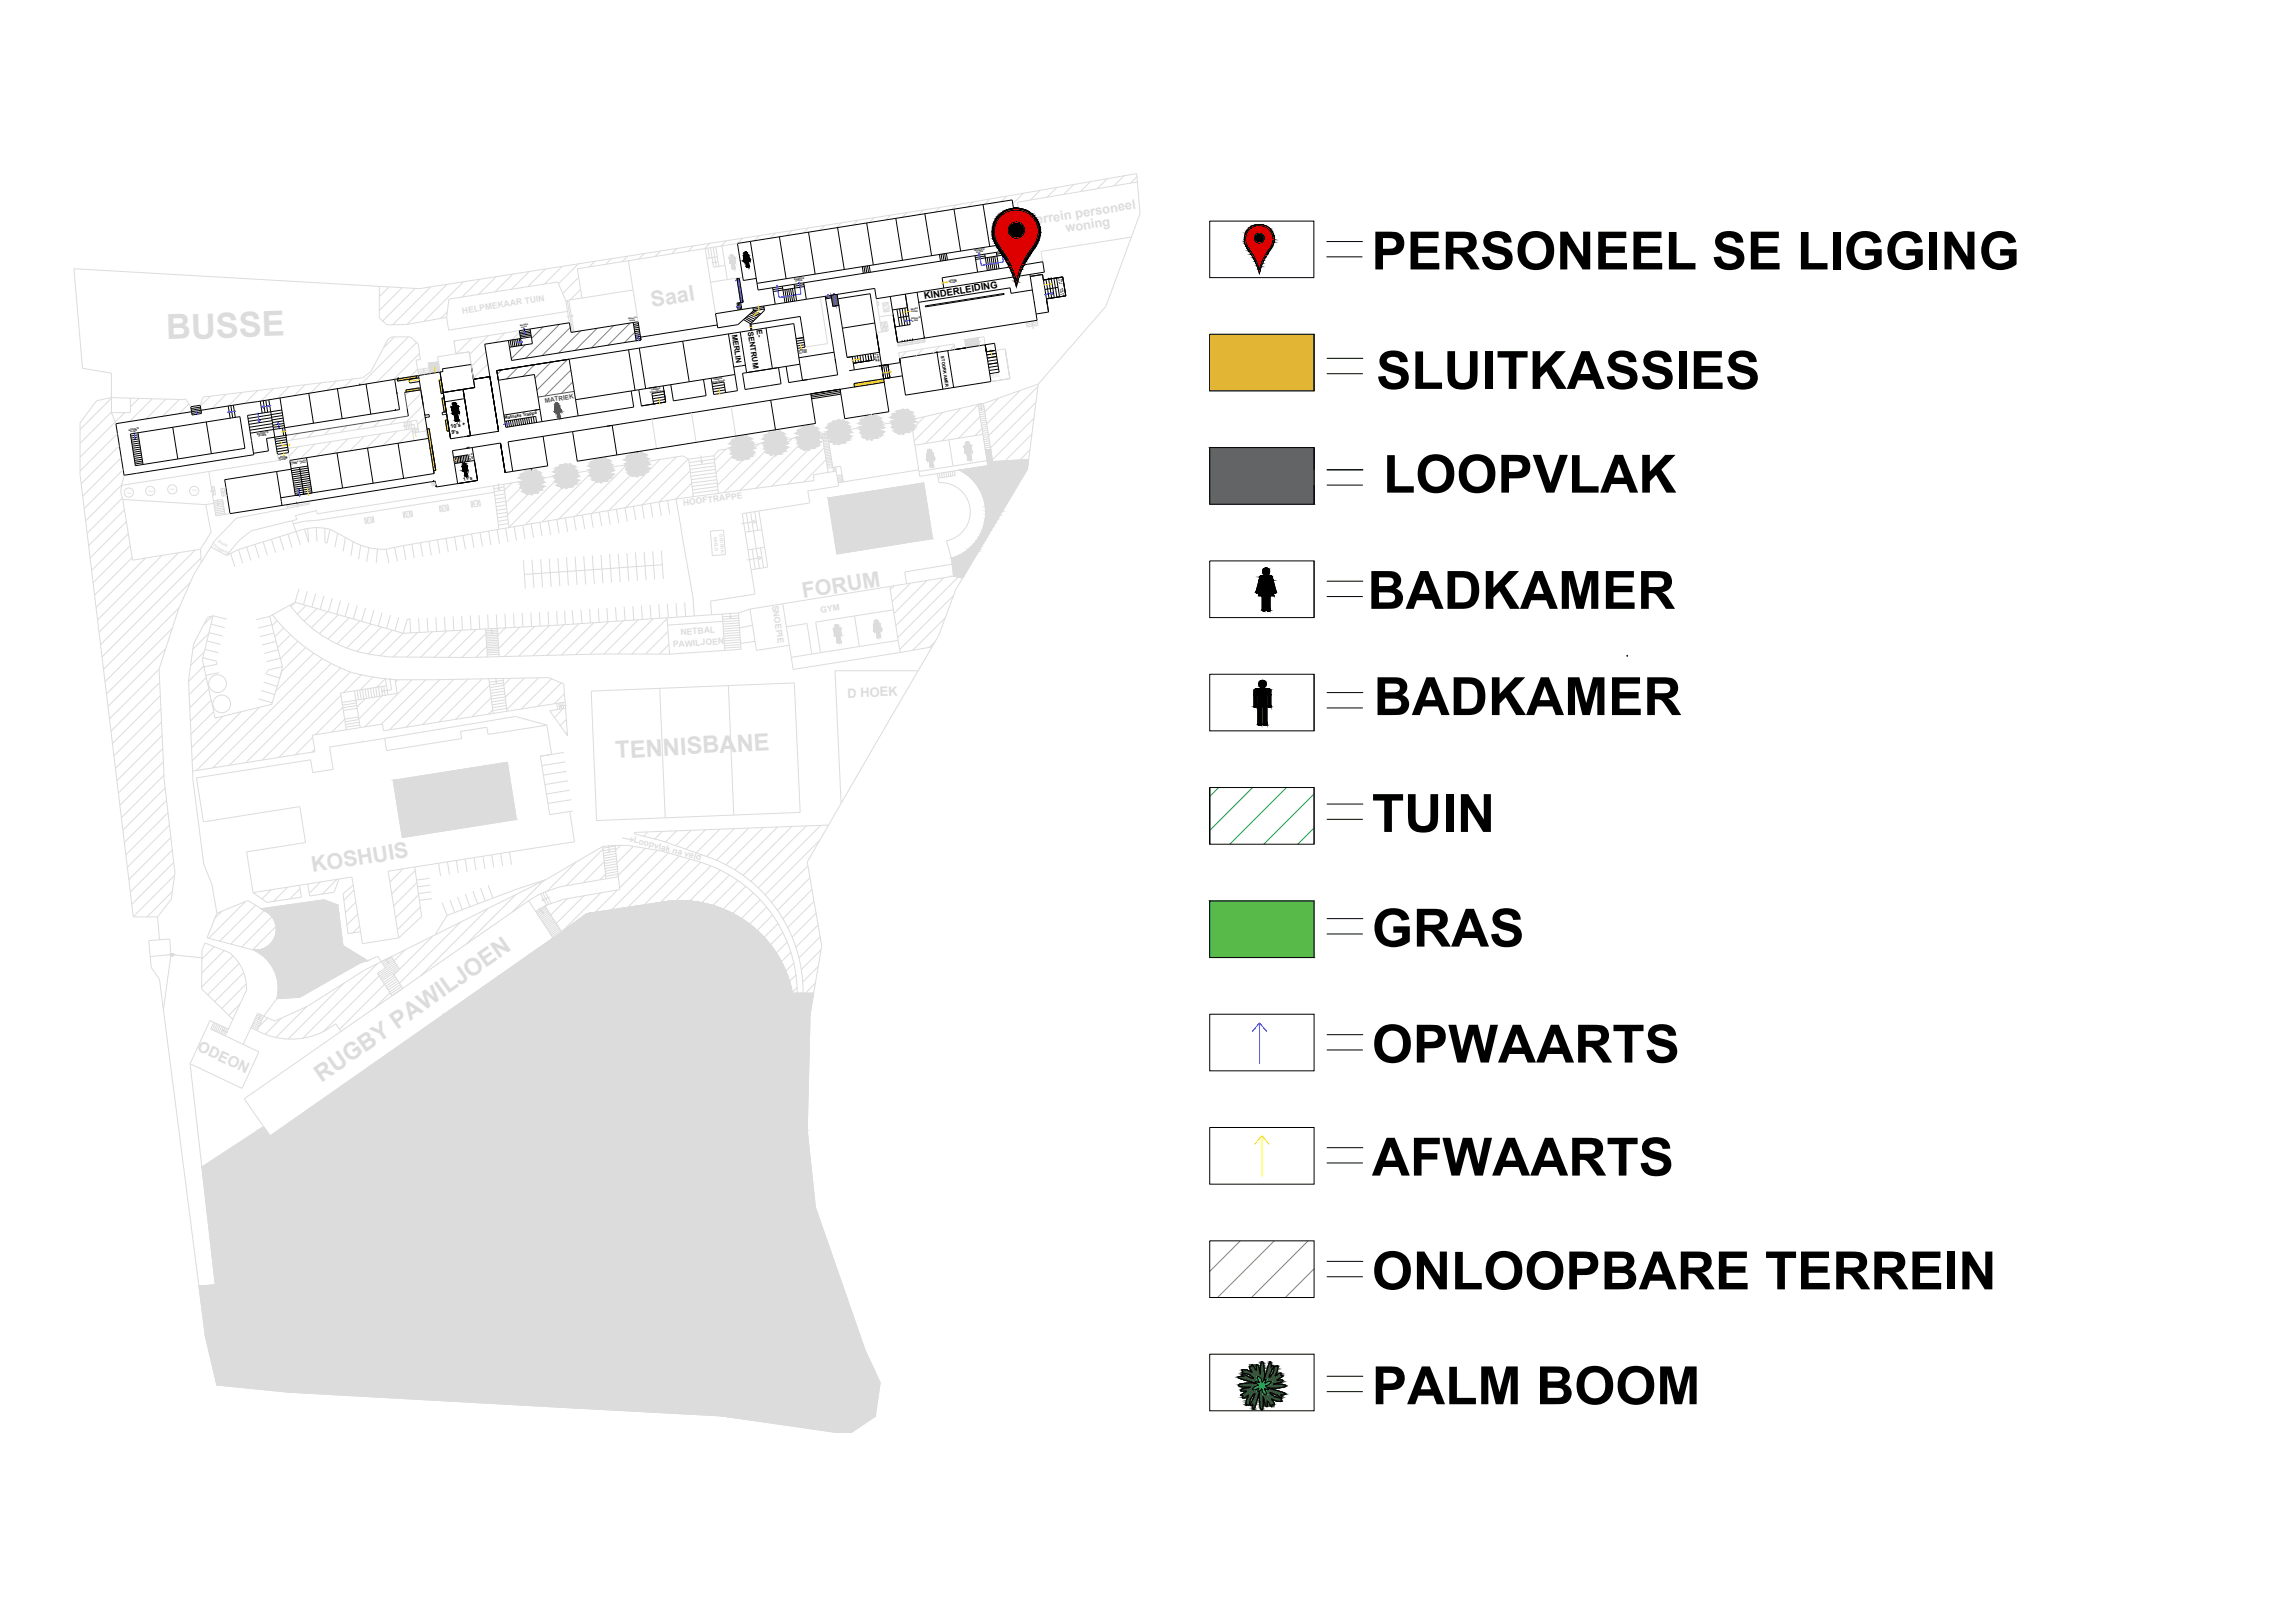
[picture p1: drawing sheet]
<svg xmlns="http://www.w3.org/2000/svg" width="297mm" height="210mm" viewBox="0 0 297 210" stroke-linecap="round" stroke-linejoin="round" font-family="sans-serif">
<defs><g id="words">
<g font-size="6.8">
<text x="177.4" y="34.9">PERSONEEL SE LIGGING</text>
<text x="178" y="50.3">SLUITKASSIES</text>
<text x="178.9" y="63.8">LOOPVLAK</text>
<text x="176.9" y="78.8">BADKAMER</text>
<text x="177.7" y="92.5">BADKAMER</text>
<text x="177.5" y="107.7">TUIN</text>
<text x="177.5" y="122.5">GRAS</text>
<text x="177.5" y="137.5">OPWAARTS</text>
<text x="177.5" y="152.1">AFWAARTS</text>
<text x="177.5" y="166.9">ONLOOPBARE TERREIN</text>
<text x="177.5" y="181.7">PALM BOOM</text>
</g>
<text font-size="1.7" fill="#dcdcdc" x="133.1" y="29.2" transform="rotate(-9 133.1 29.2)">Terrein personeel</text>
<text font-size="1.2" x="119.6" y="38.7" transform="rotate(-9 119.6 38.7)">KINDERLEIDING</text>
<g font-size="1">
<text x="94.7" y="43.3" transform="rotate(81 94.7 43.3)">MERLIN</text>
<text x="96.7" y="42.9" transform="rotate(81 96.7 42.9)">SENTRUM</text>
<text x="97.9" y="42.7" transform="rotate(81 97.9 42.7)">E-</text>
</g>
<text font-size=".8" fill="#545454" x="70.5" y="52.1" transform="rotate(-9 70.5 52.1)">MATRIEK</text>
<g font-size=".7">
<text x="58.3" y="55.4" transform="rotate(-8 58.3 55.4)">10's +</text>
<text x="58.4" y="56.2" transform="rotate(-8 58.4 56.2)">9's</text>
</g>
<g font-size=".6">
<text x="121.7" y="46.1" transform="rotate(81 121.7 46.1)">STOORKAMER</text>
<text x="65.3" y="54.3" transform="rotate(-9 65.3 54.3)">Matrieks Trappe</text>
<text x="60" y="62.2" transform="rotate(-10 60 62.2)">11's</text>
</g>
<g font-size=".3">
<text x="126.1" y="32.5" transform="rotate(-9 126.1 32.5)">BOONSTE</text>
<text x="126.3" y="32.7" transform="rotate(-9 126.3 32.7)">VLOER</text>
<text x="102.7" y="36.3" transform="rotate(-9 102.7 36.3)">BOONSTE</text>
<text x="102.9" y="36.5" transform="rotate(-9 102.9 36.5)">VLOER</text>
<text x="117.8" y="40.1" transform="rotate(-8 117.8 40.1)">GROND</text>
<text x="117.9" y="40.4" transform="rotate(-8 117.9 40.4)">VLOER</text>
<text x="117.9" y="41.3" transform="rotate(-8 117.9 41.3)">BOONSTE</text>
<text x="117.9" y="41.6" transform="rotate(-8 117.9 41.6)">VLOER</text>
<text x="122.8" y="36.4" transform="rotate(-9 122.8 36.4)">GROND</text>
<text x="122.9" y="36.7" transform="rotate(-9 122.9 36.7)">VLOER</text>
<text x="103.3" y="45.5" transform="rotate(-10 103.3 45.5)">GROND</text>
<text x="103.4" y="45.8" transform="rotate(-10 103.4 45.8)">VLOER</text>
<text x="113.1" y="45.9" transform="rotate(80 113.1 45.9)">VLOER</text>
<text x="113.4" y="45.8" transform="rotate(81 113.4 45.8)">GROND</text>
<text x="84.1" y="50.9" transform="rotate(-9 84.1 50.9)">VERDIEPING</text>
<text x="84.3" y="50.5" transform="rotate(-9 84.3 50.5)">TWEEDE</text>
<text x="92.1" y="49.6" transform="rotate(-9 92.1 49.6)">VERDIEPING</text>
<text x="92.3" y="49.2" transform="rotate(-9 92.3 49.2)">TWEEDE</text>
<text x="16.7" y="55.7" transform="rotate(-10 16.7 55.7)">BOONSTE</text>
<text x="16.8" y="56" transform="rotate(-10 16.8 56)">VLOER</text>
<text x="33.3" y="56.3" transform="rotate(-10 33.3 56.3)">BOONSTE</text>
<text x="33.4" y="56.5" transform="rotate(-10 33.4 56.5)">VLOER</text>
<text x="36.1" y="59.4" transform="rotate(-10 36.1 59.4)">GROND</text>
<text x="36.2" y="59.6" transform="rotate(-10 36.2 59.6)">VLOER</text>
</g>
<text font-size=".3" fill="#dcdcdc" x="128.3" y="48.7" transform="rotate(-9 128.3 48.7)">GROND</text>
<g font-size=".2">
<text x="136.9" y="36" transform="rotate(81 136.9 36)">VLOER</text>
<text x="137.2" y="35.9" transform="rotate(81 137.2 35.9)">GROND</text>
<text x="81.3" y="41.3" transform="rotate(-9 81.3 41.3)">BOONSTE</text>
<text x="81.4" y="41.6" transform="rotate(-9 81.4 41.6)">VLOER</text>
<text x="137.1" y="37.4" transform="rotate(81 137.1 37.4)">VLOER</text>
<text x="137.4" y="37.2" transform="rotate(81 137.4 37.2)">BOONSTE</text>
<text x="67.3" y="42.2" transform="rotate(-9 67.3 42.2)">BOONSTE</text>
<text x="67.4" y="42.4" transform="rotate(-9 67.4 42.4)">VLOER</text>
<text x="37.6" y="60" transform="rotate(-9 37.6 60)">BOONSTE GROND</text>
<text x="38.9" y="60" transform="rotate(-9 38.9 60)">VLOER</text>
<text x="60.7" y="58.8" transform="rotate(81 60.7 58.8)">VLOER</text>
<text x="60.9" y="58.6" transform="rotate(81 60.9 58.6)">GROND</text>
<text x="37.7" y="60.1" transform="rotate(-9 37.7 60.1)">VLOER</text>
</g>
</g></defs>
<!-- layer: Mure -->
<g fill="none" stroke="#dcdcdc" stroke-width=".13">
<path d="M50.3 37.1l-1.2 1.3M52 37.2l-2.9 3M53.7 37.3l-4.2 4.2M55.7 37.1l-4.9 4.9M57.8 36.8l-5.2 5.2M60 36.5l-5.2 5.1M62.1 36.1l-2.3 2.3M64.2 35.8l-2.3 2.3M66.3 35.5l-2.3 2.3M68.5 35.1l-2.3 2.3M70.6 34.8l-2.3 2.3M72.7 34.5l-2.3 2.3"/>
<path d="M73.4 38.9l.7 4.1M74.8 34.1l-2.5 2.6M74.9 35.9l-2.1 2.1M75.1 37.5l-1.3 1.3M75.3 38.6l-1.7 .2 .7 4.2M77 33.8l-.8 .7M79.1 33.5l-.7 .7M81.2 33.1l-.7 .8M81.9 37.5l.7 4.1M83.3 32.8l-.7 .7M85.5 32.5l-.7 .7M87.6 32.1l-.7 .7"/>
<path d="M89.7 31.8l-.7 .7M91.6 32.1l.2 1.3M91.8 31.5l-.6 .7M91.9 32.1l.4 2.5M92.3 32l.4 2.5M92.6 32l.2 1.2M92.8 33.2l-1.4 .3M92.8 33.2l.2 1.3M93.4 31.8l-18.7 3M94 31.2l-.7 .6M96.1 30.8l-.7 .7M96.1 35.9l-2 .3"/>
<path d="M98.2 30.5l-.7 .7M100.3 30.2l-.6 .6M102.5 29.8l-.7 .7M104.6 29.5l-.7 .6M106.1 38.4l1 6.1-3 .4M106.7 29.2l-.6 .6M108.8 28.8l-.6 .7M111 28.5l-.7 .6M113.1 28.2l-.6 .6M113.4 38.7l.5 3M115.2 27.8l-.6 .7M117.3 27.5l-.6 .6"/>
<path d="M119.5 27.2l-.7 .6M121.6 26.8l-.6 .6M123.7 26.5l-.6 .6M125.9 26.1l-.7 .7M128.1 25.8l-.7 .6M130.2 25.4l-.7 .7M131.8 27.4l-.5 .5M132.1 28.9l-.6 .6M132.3 30.5l-.5 .5M132.4 25l-1.4 1.4M132.6 32l-.6 .6M132.8 33.6l-.6 .5"/>
<path d="M134.6 24.6l-1.3 1.3M134.7 32.5l.2 1.4M136.7 24.3l-1.2 1.2M138.9 23.9l-1.3 1.3M141.1 23.5l-1.3 1.3M143.2 23.1l-1.3 1.3M145.4 22.8l-1.3 1.3M147.1 22.5v1M147.1 22.9l-.8 .8M147.1 23.5l-15.5 2.7 .1 .5M147.1 23.5l.4 4.2M14.4 53.4l.6 1.4"/>
<path d="M14.4 53.3l-4 4.1M14.4 51.5l-4 4.1M15.2 56.1l-4.8 4.9M15.4 57.7l-4.9 4.9M15.7 59.2l-5 5M16.1 53.4l-5.7 5.8M18 51.6l-1.1 1.1M19.7 51.6l-2.9 2.9M21.5 51.7l-2.6 2.5M23.2 51.7l-2.2 2.2M24.4 52.3l-1.2 1.2M27.2 51.3l-1.3 1.3"/>
<path d="M29.3 51l-1.9 1.9M31.3 50.8l-1.8 1.7M33.3 50.5l-1.6 1.7M35.4 50.3l-1.6 1.6M37.3 58.6l.2 1M37.4 50l-1.5 1.6M38.5 56.1l-.8 .8M38.6 57.8l-1.2 1.2M39.5 49.8l-1.5 1.4M40.7 55.8l-.9 .8M40.8 57.5l-1.9 1.9M41.5 49.5l-1.3 1.4"/>
<path d="M42.8 55.4l-.9 .9M42.9 57.1l-1.9 1.9M43.5 49.3l-1.2 1.2M44.9 55.1l-.8 .8M45 56.8l-1.9 1.9M45.6 49.1l-1.1 1.1M47.1 54.7l-.9 .9M47.1 56.5l-1.8 1.9M49.2 54.4l-.9 .9M49.3 56.1l-1.9 1.9M51 43.6l-1.4 1.4M51.3 54.1l-.8 .8"/>
<path d="M51.4 55.8l-1.9 1.9M52.8 43.6l-6.2 6.2M52.9 50.7l-.5 .5M53.3 55.6l-1.7 1.7M53.9 44.3l-5.1 5.2M54 47.8l-1 1M54.3 45.7l-3.4 3.4M54.5 50.9l-1.9 1.8M54.8 52.4l-2.2 2.2M55 54l-1 1M55.3 55.5l-.3 .3M55.5 47.6l-1.5 .2"/>
<path d="M55.6 47.9l-1.5 .2M55.6 48.1l-1.5 .2M56.6 46.2l.3 1.9M56.7 46.8l-1.3 .2 .2 1.4M57.9 40.4l-.9 .8M60.7 45.5l.2 1.7M73.5 41l-.3-2.1-1-2.4-14.1 2.2-.3 2.4M88.3 59l.8 .4M93 58.3l-.6 .7M93.9 58.1l-1.5 1.5M96 57.8l-3.4 3.4M98.2 57.4l-5.4 5.4"/>
<path d="M100.3 57.1l-6.7 6.7M102.4 56.8l-6.7 6.7M104.6 56.4l-6.8 6.8M106.4 56.4l-6.5 6.5M106.6 58l-4.7 4.6M106.9 59.5l-2.9 2.9M107 56l10.9-1.7 8.6-2 .6 3.8M117.3 45.5l-.9 .9M119.4 45.1l-.8 .9M119.6 43.8l.1 .4-3.5 .6-.1-.5M119.6 53.9l-1.6 1.6M121.6 44.8l-.9 .9"/>
<path d="M122 53.4l-3.7 3.7M123.4 44.7l-.6 .6M123.5 45.2l-.1-.7-7.1 1.1 .1 .8M124.3 52.8l-4.6 4.6M126.6 52.4l-4.7 4.7M126.8 53.9l-2.8 2.8M127 55.5l-.9 .9M128.2 58.1l.2 1.6 4.7-.2M129.2 51.5l-1.8 1.8M130 45.1l.6 3.9-2.4 .4M132 50.5l-4.3 4.3M133.2 58.2l-1.3 1.3"/>
<path d="M133.5 56.2l-3.5 3.4M133.8 54.1l-5.4 5.4M134 52.1l-5.8 5.9M134.3 50l-6.4 6.4M134.3 49.7l-7.1 2.5M15.7 62.8l-.1 .9M15.8 62.7l-4.7 4.7M15.8 64.4l-4.5 4.6M15.9 64.6l1.3 7.9 8.7-1.4M15.9 60.8l-5 5M16.1 61.5l-.4 1.3M16.1 66l-4.6 4.6"/>
<path d="M16.3 67.5l-4.6 4.7M16.6 69.1l-4.8 4.7M16.8 70.6l-4.8 4.8M17.1 72.2l-4.9 4.8M18.8 72.2l-6.4 6.4M21 71.9l-8.4 8.3M23.1 71.5l-10.3 10.3M23.2 78.6l-9.6 9.6M24.6 75.4l-11.2 11.2M25.2 71.2l-12.2 12.2M25.9 71.1l.1 1.7M26 72.2l-12.8 12.8"/>
<path d="M26.6 65.3l.7 3.6-1.4 2.2M27 61l-11.3 1.8M27.5 79.7l-1.1 1.1M29.8 71.6l.6 1.8M30.8 71.1l.6 1.8M30.8 71.1l-1.5 .8M31.9 70.8l.6 1.7M33 70.4l.5 1.8M34 70.1l.6 1.8M35.1 69.8l.6 1.7M36.2 69.5l.5 1.7M37.2 69.1l.6 1.8"/>
<path d="M37.8 67.4l1.1 3.1M38.2 78l-.5 .5M38.7 76.2l-.5 1.7M39.4 68.4l-8.6 2.7M39.6 78.4l-1.1 1.1M39.8 76.5l-.5 1.8M39.8 68.4l.1 1.8-.5-1.8M39.8 68.4h-.4M40 65.1l-2.8 .4M40.8 76.8l-.5 1.8M40.9 68.3l-1.1 .1M40.9 68.3l.1 1.8"/>
<path d="M40.9 68.3l1.1 .1M41 78.8l-1.7 1.6M41.9 77.1l-.5 1.8M42 68.4v1.8l.3 .1 .4-1.8M42 68.4l.7 .1M42.4 79.1l-2.1 2.1M42.7 68.5l1 .5M43 77.4l-.5 1.8M43.7 69l1 .5M43.7 69l-.4 1.8M43.8 79.6l-2.5 2.4M44.1 77.7l-.5 1.8"/>
<path d="M44.7 69.5l1 .6-.3 1.8M44.7 69.5l-.3 1.9M45.1 78l-.5 1.8M45.2 80l-2.8 2.7M46.2 78.3l-.5 1.8M46.7 70.6l-.3 1.8M47.3 78.7l-.5 1.7M47.7 70.9l-.3 1.8M48.3 66.9h-.2M48.4 79l-.5 1.7M48.8 71.1l-.1 1.8M49.4 79.3l-.5 1.7"/>
<path d="M50.5 79.6l-.5 1.7M51.1 70.9l.3 1.8M51.6 79.9l-.5 1.7M52.2 70.6l35.3-6 2.1 12.7 .2 2.4M52.2 70.6l.3 1.8M52.2 70.6l-2.3 .5 .4 1.8M53.3 70.4l.3 1.8M53.3 66.1h-.2M54.4 70.2l.3 1.8M55.3 80l.1 1.8M55.5 70l.3 1.9M56.4 79.9l.1 1.8"/>
<path d="M56.6 69.9l.3 1.8M57.5 79.8l.1 1.9M57.7 69.7l.3 1.8M58 65.3h-.2M58.6 79.8l.1 1.8M58.8 69.5l.3 1.8M59.7 79.7l.1 1.9M59.9 69.3l.3 1.8M60.9 79.7v1.8M61 69.1l.3 1.8M62 79.6l.1 1.8M62 64.7h-.1"/>
<path d="M62.1 68.9l.3 1.8M63.1 79.5l.1 1.9M63.2 68.7l.3 1.8M64 63.7l-22.8 3.6-1.8 .2-1.5 .3M64.2 79.5l.1 1.8M64.3 68.5l.3 1.9M65.2 63l-1.3 .2M65.3 63.4l-1.4 .2M65.3 79.4l.1 1.9M65.4 68.4l.3 1.8M66.4 79.4l.1 1.8M66.5 68.2l.3 1.8"/>
<path d="M67.5 79.3l.1 1.8M67.6 68l.3 1.8M67.7 72.5l.1 1.8M67.8 74.3l.2 1.9M68.7 79.3l.1 1.8M68.7 67.8l.3 1.8M68.8 72.4l.3 3.7M69.8 79.2l.1 1.8M69.8 67.6l.3 1.8M69.9 72.3l.3 3.7M70.9 79.1l.1 1.9M70.9 67.4l.3 1.8"/>
<path d="M71.1 72.3l.2 3.6M72 79.1l.1 1.8-19.9 1.1 .5-1.8 .3-.1 .1 1.8M72 67.2l.3 1.8M72.2 72.2l.2 3.7M73 79l.1 1.8M73.1 67l.3 1.8M73.3 72.1l.2 3.7M74 79l.2 1.8M74.2 66.8l.3 1.9M74.4 72l.3 3.7M75.2 78.9l.1 1.8M75.3 66.7l.3 1.8"/>
<path d="M75.5 72l.3 3.6M76.3 78.8l.1 1.8M76.4 66.5l.3 1.8M76.6 71.9l.3 3.7M77.4 78.7l.1 1.8M77.5 66.3l.3 1.8M77.8 71.8l.2 3.7M78.5 78.7l.1 1.8M78.6 66.1l.3 1.8M78.9 71.7l.2 3.7M79.6 78.6l.2 1.8M79.7 65.9l.3 1.8"/>
<path d="M80 71.6l.2 3.7M80.7 78.5l.2 1.8M80.8 65.7l.4 1.8M81.1 71.6l.3 3.6M81.9 78.4l.1 1.8M82 65.5l.3 1.8M82.2 71.5l.3 3.7M83 78.3l.1 1.9M83.1 65.3l.3 1.8M83.3 71.4l.3 3.7M84.1 78.3l.1 1.8M84.2 65.1l.3 1.9"/>
<path d="M84.4 71.3l.3 3.7M85.2 78.2l.2 1.8M85.3 65l.3 1.8M85.6 71.3l.2 3.6M85.7 73.1h.1M85.7 73.1l-17.9 1.2M86.3 78.1l.2 1.8M86.4 64.8l.3 1.8M87.5 78l.1 1.9M88.6 78l.1 1.8M95.5 79.3l-9.2 .7M96.6 66.4l.3 2.4"/>
<path d="M97.1 66.3l1.2 7.3M97.3 71.1l.4 2.5M97.6 66.2l.4 2.4M98.2 66.1l.4 2.4M98.4 70.9l.4 2.6M98.6 68.5l.3 2.3M98.6 68.5l-2.2 .4M98.9 70.8l.4 2.6-2.1 .3M98.9 70.8l-2.1 .4M107.1 61l-.1 .2M107.1 61.1l-1.9 .3 .1 .8-9.9 1.3M107.9 60.5l.1 .5"/>
<path d="M109 62l.1 .2-.7 .1M110.5 79.7l.7 4M115.6 78.9l-10.1 1.6M115.7 75.8l-.5 .5M117.8 75.5l-2.4 2.4M119.9 75.1l-4.2 4.3M122.1 74.8l-6.2 6.2M122.3 79.9l-4.2 4.2M123.1 72.2l.3 2.4M123.2 73l-6.2 1 .3 1.6M123.4 77.1l-7 6.9M123.4 74.6l-8.3 1.3"/>
<path d="M123.4 74.6l1.1 .2M124 74.7l-7.9 7.8M20.6 86.6l-6.4 6.4M20.7 88.3l-6.3 6.3M20.7 90l-6.2 6.2M20.8 91.7l-6.1 6.1M20.9 93.5l-6 5.9M21 95.2l-5.9 5.8M21.1 96.9l-5.8 5.7M21.1 98.6l-5.6 5.6M21.4 84l-7.4 7.4M22.3 81.3l-8.5 8.5"/>
<path d="M26.2 85.1l1.8 .5 .1 .4-1.7 .3h.1M26.4 86.2l-2 2M26.4 84.3l-1.7 1.8M26.5 84l1.8 .5M26.7 87.7l-2.2 2.2M26.8 82.9l1.7 .5M27 89.2l-2.5 2.4M27 82l-2.1 2M27 81.9l1.8 .4M27.3 80.8l1.8 .4M27.3 90.6l-2.7 2.7M27.7 92.1l-3 2.9"/>
<path d="M28.1 92.9h-.3M28.3 87l-1.7 .4M28.8 92.7l-4 4M29.4 80.1l-1.8-.4-1.4 5.7M31.2 92.1l-6.3 6.4M33.1 80.2l1.8-.4 .3 1M33.5 90.4l1.7 .6M33.6 91.5l-8.2 8.2M33.8 89.4l1.7 .5M34.1 88.3l1.8 .5M35.2 80.8l.2 1.1M35.2 80.8l-1.8 .5"/>
<path d="M35.4 81.9l.3 1.1M35.4 81.9l-1.7 .5M35.7 83l.3 1.1M35.7 83l-1.8 .5M35.8 80.3l-.6 .7M36 84.1l.5 2.2M36 84.1l-1.8 .4M36.2 87.8h.1M36.3 85.2l-1.8 .4M36.4 87.2h.1M36.4 87.2h-.1M36.5 86.3l-1.9 .5-.2 .4 1.8 .6"/>
<path d="M36.5 86.3l-.1 .9M36.7 81.3l-1.1 1.1M37.6 82.1l-1.7 1.7M38.5 83l-2.2 2.2M39.5 83.8l-3.1 3.1M40.5 95.4l-2.3 2.3M40.6 84.5l-4.9 4.9M40.7 97l-.4 .4M41.7 85.2l-14.2 14.2M42.4 94.8l-2 .3 .4 2.2-15.9 2.5M42.8 85.9l-13.1 13.1M44.1 86.4l-12.3 12.3"/>
<path d="M44.1 90l-8 8M44.4 91.5l-3.6 3.6M44.6 93.1l-1.7 1.6M45.3 87l-11.4 11.4M46.6 80.4l-3 2.9M46.8 87.3l-2.3 2.3M47.3 90.4l-1.1 1.1M48 80.7l-3.2 3.2M48.3 87.6l-1.7 1.7M49.3 81.1l-3.1 3.2M49.4 90.1l-3 2.9M49.8 87.8l-1.1 1.1"/>
<path d="M50.7 81.6l-3 3M51.5 88l-.3 .3M52.1 81.9l-2.9 3M53.3 88l-6.1 6.1M54 81.9l-3.1 3.1M54.2 80v1.8M55.1 88l-5.8 5.7M55.9 81.8l-3.3 3.2M56.9 88l-6.5 6.4M57.8 81.7l-3.4 3.3M58.7 87.9l-6.2 6.2M59.7 81.6l-3.5 3.5"/>
<path d="M60.5 87.9l-5.8 5.9M61.6 81.5l-3.6 3.6M62.4 87.8l-5.6 5.6M62.9 82l-3.1 3.1M63 83.7l-1.4 1.4M63.3 88.7l-4.4 4.4M63.5 90.3l-2.4 2.5M63.7 91.9l-.5 .5M64.4 81.5l-1.6 .1M64.4 81.8h-1.5M64.4 82l-1.5 .1M64.4 82.2l-1.5 .1"/>
<path d="M64.4 82.4l-1.5 .1M64.4 82.6l-1.5 .1M64.4 82.9h-1.5M64.4 83.1l-1.5 .1M64.5 83.3l-1.5 .1M64.5 83.5l-1.5 .1M64.5 83.7l-1.5 .1M64.5 84h-1.5M64.5 84.2l-1.5 .1M64.6 84.4l-1.6 .1M64.6 84.7h-1.6M65.1 87.8l.5 4.2"/>
<path d="M65.1 88.1l-1.8 .2M65.1 88.4l-1.8 .2M65.2 88.7l-1.8 .3M65.2 89.1l-1.8 .3M65.3 89.4l-1.8 .3M65.3 89.8l-1.8 .3M65.4 90.2l-1.8 .3M65.4 81.3l-1 .9M65.4 90.6l-1.8 .2M65.5 90.9l-1.8 .3M65.5 91.3l-1.8 .3M65.5 91.7l-1.7 .3"/>
<path d="M66 87.8l-.8 .8M66.7 92.7l4.1 1.1M67.3 81.2l-2.8 2.7M67.9 87.7l-2.5 2.5M69.2 81.1l-3.9 3.9M69.7 87.7l-4.1 4.1M71.1 81l-4 3.9M71.3 87.8l-3.9 3.9M72.6 88.4l-3 3M72.9 91.7l-1.2 1.1M73 80.9l-4.1 4M73 89.8l-1.3 1.3"/>
<path d="M73.1 98.6l-3 .5M73.2 91.7l.2 3.5-2.3-3.2 1.1-.2M73.3 93.1l-.8 .8M73.3 99.8l-3 .5M73.4 94.8l-.2 .1M74.9 80.7l-4.1 4.1M76.8 80.6l-4.2 4.2M78.7 80.5l-4.2 4.2M80.7 80.3l-4.4 4.4M82.6 80.2l-4.4 4.4M84.5 80.1l-4.6 4.5M86.3 80l-4.6 4.6"/>
<path d="M86.4 81.7l-2.9 2.9M86.5 83.4l-1.2 1.3M93.5 80.4l-7.1 .5M116.2 82.9l-10.1 1.6M120.6 83.7l-4.1 .7M121 83.1l-.7 .7M21.2 100.3l-5.5 5.5M21.4 102l-5.5 5.4M21.6 103.6l-5.5 5.4M21.7 105.2l-5.4 5.4M21.9 106.8l-5.4 5.4M22.1 108.4l-5.4 5.4"/>
<path d="M22.3 115.4l-3.3 3.3M22.3 110l-5.4 5.4M22.5 111.6l-5.4 5.4M22.6 113.3l-5.4 5.3M28.1 118.2l4-1.7 2.1 1.3-4.3 4.4M28.7 117.9l-.9 .9M31.8 116.7l-4.8 4.7M33 115.5l-.2 .1M33.1 117.2l-4.7 4.6M33.8 117.6l8.1-1.2 1.8 .7 .7 5.3 3.1 1.9-.9 .3-7.8 4.4-3 .2M34.2 117.8a2.69 2.69 0 0 1 1.4 3.2 2.69 2.69 0 0 1-2.8 2l-6-1.6M35.1 115.1l-1.2 1.2"/>
<path d="M35.2 118.6l-3.9 4M35.7 119.9l-3 3M37.2 114.8l-1.8 1.8M38.7 114.6l.3 1.5-4.5 .7-1.8-1.3M38.8 115l-1.3 1.3M41.5 114.1l-1.5 1.5M43.6 113.8l-1.9 1.9M43.9 113.8l-.7 1.7-3.1 .4-.3-1.5M45.7 114.5l-1.3 1.2 .6 5.1 1.6-.2M45.8 115.2l-1.3 1.3M46 116.7l-1.3 1.4M46.3 118.3l-1.4 1.4"/>
<path d="M46.5 119.8l-.9 .9M52.1 112.4l-1.7 1.7M53.7 112.2l.9 6.4-3 2.8M53.7 112.7l-3 3M53.9 114.2l-3 3M54.2 115.8l-3 3M54.4 117.4l-3 2.9M55.6 113.7l-1.7 .2M55.7 114.5l-1.7 .3M55.8 115.4l-1.7 .2M55.9 116.3l-1.7 .2M56.7 111.7l.3 1.7"/>
<path d="M57.2 116.8l.6 1.7M57.8 118.5l-1.5 2.5M57.9 111.5l.2 1.7M58.2 116.4l.6 1.7M59 111.4l.3 1.6M59.2 116.1l.6 1.6M59.6 119.3l-7.9 7.9M60.2 111.2l.2 1.6M60.2 115.7l.6 1.6M61.2 115.3l.6 1.7M61.3 111l.3 1.6M62.2 114.9l.6 1.7"/>
<path d="M62.5 110.8l.2 1.6M63.2 117.5l-8.8 8.8M63.2 114.6l.6 1.6M63.6 110.6l.3 1.7M64.8 110.4l.2 1.7M65.9 110.3l.3 1.6M66.7 115.8l-6.4 6.4M70.3 114l-4 4M70.5 117.2l.1 .1M70.6 117.3l-1.2 .8M70.6 113.9l-3.7 1.2-9.1 3.4M70.7 117.5l-1.2 .8"/>
<path d="M70.8 117.1l-.2 .2M70.8 117.7l-1.2 .7M70.9 117.8l-1.1 .8M71 118l-1.1 .8M71.1 118.2l-1.1 .8M71.4 118.6l-1.2 .8M71.5 118.8l-1.2 .7M71.6 118.9l-1.1 .8M71.7 119.1l-1.1 .8M71.8 119.3l-1.1 .8M72.1 119.7l-1.2 .8M72.2 119.9l-1.1 .8"/>
<path d="M73.4 116.3l-2.1 2.1-1.2 .8M73.5 101l-3 .5M73.7 102.3l-3 .5M73.9 103.5l-3 .5M74.5 111.5l-3.8 3.9M75.6 115.9l-3.6 3.6-1.2 .8M75.9 118.2l-4.4 3.2M77.7 115.5l-5 5.1M78 109.9l-4.7 4.7M78.2 111.5l-2.8 2.7M78.3 113.1l-.7 .8M79.9 115.2l-2.9 2.9"/>
<path d="M80.3 109.4l-.7 .6M81.9 109.5l-2.1 2.2M83.5 109.8l-3.5 3.5M83.8 107.7l-.5 .5M85 110l-4.8 4.9M85.7 107.6l-1 1M86.5 110.4l-7.4 7.3M87.5 107.5l-1.4 1.5M87.9 110.8l-6.7 6.6M89.3 111.2l-5.9 5.9M89.4 107.4l-2 2M90.7 111.6l-5.2 5.2"/>
<path d="M91.3 107.4l-2.6 2.5M92 112.1l-4.5 4.5M93.1 107.3l-3 3.1M93.2 112.6l-4 4M94.4 113.2l-3.6 3.6M95 107.2l-3.6 3.6M95.5 113.9l-3.3 3.3M96.5 114.7l-2.9 2.9M96.9 107.2l-4.2 4.1M97.5 115.5l-2.7 2.7M98.4 116.4l-2.5 2.4M98.7 107.1l-4.8 4.8"/>
<path d="M99.2 117.4l-2.2 2.2M100 118.4l-2 2M100.6 107l-5.5 5.6M100.7 119.5l-1.8 1.8M102.5 107l-6.4 6.3M104.3 106.9l-7.2 7.2M104.5 112.1l-4.7 4.7M104.8 113.6l-4.2 4.2M105 115.1l-3.7 3.8M105.3 116.6l-3.4 3.4M105.6 118.2l-3.1 3.1M105.8 119.7l-2.8 2.9"/>
<path d="M106.1 108.7l-7.1 7.1M106.2 106.8l-8.1 8.1M19.2 121.7l.4 3.5 1 1.6M20.6 121.6l1.3-.1 .2 2M22.1 123.5l-1 7.1M22.1 123.5l-2.7 .3M22.1 123.5l4 .4M26.1 123v5l4 3.9M26.5 122l3.1 1.3M27.7 122.5l-1.6 1.6M29 123l-2.9 2.9M30.1 123.7l-4 4"/>
<path d="M30.9 124.7l-4 4M31 129.9l-1.4 1.5M31.5 125.9l-3.7 3.7M31.9 127.3l-3.2 3.2M31.9 128.1l-1 2.1M33.2 133.4a9.4 9.4 0 0 0 10.2-.9l.7 1M34.6 131.7l-1.1 1.2M36.4 131.8l-2.1 2.1M39.7 130.3l-4 4M44.6 127.2l-7.3 7.3M48.8 124.7l-9.6 9.7M49 126.3l-7.2 7.2"/>
<path d="M49.4 126.9l1.5-.9 .1 .2-1.4 1M49.7 127.4l-5.8 5.8M50.5 128.5l-2 1.9M50.7 123.9l-1.2 .8M50.8 124.1l-1.2 .8M50.9 124.3l-1.2 .8M51.1 124.5l-2.3 1.4M51.1 126.4l-1.3 1M51.2 124.7l-2.3 1.4M51.3 126.7l-1.4 .9M51.3 124.9l-2.2 1.4M51.5 125.1l-2.3 1.4"/>
<path d="M51.5 126.9l-1.4 1M51.6 125.3l-2.3 1.4M51.6 127.2l-1.4 .9M51.6 125.5l-.6 .7M51.8 127.4l-1.4 1M52 127.7l-1.4 .9M52.1 127.9l-1.4 1M52.4 122.9l-1.4 1.5M56 121.1l-4.3 4.3M72.3 120l-1.1 .8M72.4 120.2l-1.1 .8M72.6 120.4l-1.2 .8"/>
<path d="M101.3 120.7l-1.6 1.6M101.9 121.9l-1.5 1.4M102.3 123.2l-1.2 1.2M102.7 124.6l-1 1.1M103 126.1l-.8 .9M103.1 127.8l-.6 .6M105.5 127.2l-1.3 1.3M105.9 125.1l-2 2M106.1 121.2l-2.7 2.8M106.2 122.9l-2.5 2.6"/>
<circle cx="16.7" cy="63.7" r=".6"/>
<circle cx="19.4" cy="63.5" r=".6"/>
<circle cx="22.3" cy="63.3" r=".6"/>
<circle cx="25.1" cy="63.5" r=".6"/>
<circle cx="28.1" cy="88.5" r="1.15"/>
<circle cx="28.7" cy="91.1" r="1.15"/>
<circle cx="22.3" cy="123.6" r=".15"/>
</g>
<!-- layer: 0 -->
<g fill="none" stroke="#dcdcdc" stroke-width=".13">
<path d="M49.1 37.1v4l1 .9h2.6l5.1-.9 .2 1.6 15.4-2.4M73.6 38.8l-.4 .1M81.3 33.7l.6 3.8-6.6 1.1-.6-3.8M91.2 32.2l1.4 8.4M93.8 34.3l.3 1.9-2.2 .3M93.8 34.3l-1.5 .3M94.5 33.6l.1 .4h-.1M94.5 33.6h.1M94.5 33.6l.2 1.1M94.8 34h.1M94.8 34l.1 .7M94.9 33.5l.2 1.2"/>
<path d="M94.9 33.5h.1M95 33.5l.1 .5-.1-.7-.6 .1 .1 .7M95.4 31.5l-2 .3 .4 2.5M113.4 39.1l.2-.1 .1 .5h-.2zM114.2 39.2l.7-.1v.2l-.7 .1zM114.2 39.6l.8-.1v.4l-.7 .2zM131.7 26.7l1.2 7.5M146.4 30.7l-11.7 1.8M147.1 22.5l-23.4 4-69.5 10.9-44.6-2.6 1.1 12.9 3.7 .6v5.1h2.5v-1.9M147.5 27.7l-4.4 11.9-8.8 10.1-1.4 11-9.3 15.6-2.2 6-17 29.2 1.9 10.9-1.5 8.8-.4 15 1.1 10 6.4 18.5 2 4.2-.7 4.4-3 2.1h-2.1l-14.8-2.2-56.1-3-9.1-1-1.5-6.3-6-46.1M24.7 52.6l-.7-1-.6 .1-9-.2-1.9 .4-2.1 2.8v6.7l6.8 57.3h3.2M35.9 58.8l.1 .8-9 1.4 .9 5.8 1.9-.3"/>
<path d="M52.3 54.6l.1 1M52.5 54.6l.1 1M52.7 54.6l.1 .9M52.9 54.5l.2 1M53.2 54.5l.1 1M53.3 55.5l-16.1 2.5M53.3 55.5l.1 .5M53.3 55.5l.8-.1v.1l-.8 .2M53.4 56l.2 1M54.1 55.8l-.7 .1M54.2 48.6l-.4-2 .6-.1-.3-2-1-.9h-2.4l-.5 .3-2.2 4.2-1.1 .8-20.6 2.5-.4 1M54.2 55.9l-.3-1.5-16.8 2.6"/>
<path d="M54.2 55.9l-.8 .1M55.1 55.8l.2 1M55.3 55.7l-1.1 .2M58.9 44.1l-.1 .2M59 45.8l-2.4 .4M59 45.8l1.7-.3 .6 3.6M61.1 43.8l-2.1 2M62.9 45.5l-1.9 1.9M63.1 47.1l-1.9 1.9M63.2 43.4l-2.4 2.5M63.4 48.6l-.2 .2M65.3 43.1l-1.2 1.2"/>
<path d="M67.2 42.8l-8.5 1.3 .3 1.7M67.2 43l-1 1M73.5 41l.2 .8M78.5 59.5l-.3 .8a.42 .42 0 0 0 .4-.5 .17 .17 0 0 1 0-.2 .17 .17 0 0 1 .2 0l-.1 .6 .3-.2 .1 .2h.1l-.4 .3h.4l-.1 .1-.5 .2a.79 .79 0 0 1 .8 .1l-.9 .1h-.3l1.2 .4-.4 .1 .1 .1M78.6 59.5l-.2 .1-.1-.3-.4 1.1 .1-.4-.2-.7-.1 .8-.1-.5-.2-.2v.4l-.3-.4v.2h-.2l.2 .4-.7-.2a.25 .25 0 0 0 .4 .3 .37 .37 0 0 1 .4 .3l-.7-.3M81.1 59.3l.1 .1-.4 .1 1.2 .4h-.9l-.2 .1 .1 .1 .6 .1-.5 .1-.1 .1h.4l-.4 .3h.1v.2l.4-.2-.1 .7a.24 .24 0 0 0 .2-.1 .24 .24 0 0 0 0-.2l.3-.5-.2 .8M82.1 59.4l.2 .2 .1 .3 .3-.3-.1 .3 .4-.1a.26 .26 0 0 1-.1 .2 .26 .26 0 0 1-.3 .1l.3 .2h-.3l.1 .3a.27 .27 0 0 1-.3 0 .27 .27 0 0 1 0-.3l-.2 .2v-.3l-.4 .2a.28 .28 0 0 1 .4-.3l-.2-.3 .3 .1zM82.4 58.5l-.1 .8-.1-.5-.1-.2-.1 .4-.2-.3v.1h-.2l.2 .4-.4-.2h-.3a.23 .23 0 0 0 .1 .3 .23 .23 0 0 0 .2 0l.5 .3-.8-.3M82.5 58.5l.1 .8v.4l.4-1.2v.3h.2M83.2 58.7l-.3 .8 .3-.4a.21 .21 0 0 1 0-.3 .21 .21 0 0 1 .3 0l-.2 .6 .4-.2v.2h.1l-.3 .3h.3l-.1 .1-.5 .2a.82 .82 0 0 1 .8 .1l-.8 .1h-.4l1.2 .4-.3 .1v.2M83.3 59.8l-6.7 6.6M84.3 54.2l.6 3.9"/>
<path d="M85.4 59.5l-6.6 6.6M87.5 59.1l-6.6 6.6M88.3 59l-47.3 7.5v-.4l-2.8 .6 .2 .5-5.9 1.5-1.5 1.2-1.7 2-2-1.1M89 59.4l-5.9 5.9M89.5 53.4l.6 3.8M92.4 59.4l-3.2 .5M92.5 59.9l-3.3 .4M93 58.3l14-2.3 .8 5M94.6 52.6l.6 3.8M94.7 57.2l.1 .2h-.4l1.2 .4h-.4l-.6 .1-.1 .1 .1 .1h.6l-.5 .1-.1 .1 .4 .1-.4 .2 .1 .1v.1l.4-.2-.1 .7a.24 .24 0 0 0 .2-.1 .24 .24 0 0 0 0-.2 .39 .39 0 0 1 .3-.4l-.2 .7M95.7 57.4l.3 .2v.2l.3-.3-.1 .3 .4-.1a.28 .28 0 0 1-.4 .3l.3 .2h-.3l.1 .4a.26 .26 0 0 1-.3-.1 .26 .26 0 0 1 0-.3l-.2 .2v-.3l-.4 .2a.26 .26 0 0 1 .1-.3 .26 .26 0 0 1 .3 0l-.2-.3 .3 .1zM96.8 56.7l-.3 .7 .3-.4a.22 .22 0 0 1 0-.3 .22 .22 0 0 1 .3 0l-.2 .6 .4-.1v.1h.1l-.3 .3h.3l-.1 .2-.5 .1a.78 .78 0 0 1 .8 .1l-.8 .2-.4-.1 1.2 .4-.3 .1v.2"/>
<path d="M96.8 56.7h-.2v-.3l-.4 1.2-.1-.9-.1-.3-.1 .8-.1-.5-.1-.1-.1 .3-.2-.3-.1 .1h-.1l.2 .4-.7-.2a.25 .25 0 0 0 .3 .3 .37 .37 0 0 1 .4 .3l-.7-.3M97.3 58.7l-.7-.2 .4 .3a.22 .22 0 0 1 .3 0 .22 .22 0 0 1 0 .2l-.6-.1 .1 .4h-.1v.1l-.3-.4v.4l-.2-.1-.1-.5v.5l-.1 .3-.2-.6 .1-.6-.4 1.1-.1-.3-.2 .1M99 56.6v.1l-.3 .1 1.2 .4h-.5l-.7 .1 .3 .1h.5l-.5 .2-.1 .1h.4l-.4 .3h.1v.2l.4-.2-.2 .4 .1 .3a.24 .24 0 0 0 .2-.1 .24 .24 0 0 0 0-.3l.3-.4-.3 .8M100 56.7l.2 .1 .1 .3 .3-.2-.1 .3 .4-.1a.28 .28 0 0 1-.4 .2l.2 .3-.2-.1 .1 .4a.26 .26 0 0 1-.3-.1 .26 .26 0 0 1 0-.2l-.3 .2 .1-.3-.4 .1a.28 .28 0 0 1 .4-.3l-.2-.2h.2zM101.1 56l-.3 .8 .3-.4a.24 .24 0 0 1 0-.3 .24 .24 0 0 1 .2-.1l.1 .3-.2 .4 .4-.2v.2h.1l-.4 .3h.4l-.1 .1-.5 .2a.83 .83 0 0 1 .8 .1l-.8 .1h-.4l1.2 .4-.3 .1v.1l-.7-.3 .4 .3a.22 .22 0 0 1 .2 .1 .22 .22 0 0 1 .1 .2l-.6-.2 .1 .4h-.1l-.1 .2-.2-.4-.1 .4-.1-.2-.1-.5-.1 .9-.1-.3v-1l-.5 1.2v-.3h-.2M101.1 56l-.2 .1v-.3l-.5 1.1v-.9l-.1-.3-.1 .9-.1-.5-.1-.2-.1 .4-.2-.4-.1 .2h-.1l.1 .3-.4-.1h-.2a.23 .23 0 0 0 .1 .3 .23 .23 0 0 0 .2 0l.4 .3-.7-.3M103.3 55.9v.1l-.3 .1 1.2 .4h-.9l-.3 .1 .2 .1h.6l-.5 .2-.1 .1h.4l-.4 .3h.1v.2l.4-.2-.2 .7a.24 .24 0 0 0 .3-.1 .24 .24 0 0 0 0-.3l.3-.4-.3 .8M104.3 56l.2 .1 .1 .3 .2-.2v.3l.4-.1a.26 .26 0 0 1-.1 .2 .26 .26 0 0 1-.3 0l.2 .3h-.2l.1 .3a.27 .27 0 0 1-.3-.1 .27 .27 0 0 1 0-.2l-.3 .2 .1-.3-.4 .1a.28 .28 0 0 1 .4-.3l-.3-.2h.3zM105.3 55.3l-.2 .8 .3-.4a.21 .21 0 0 1 0-.3 .21 .21 0 0 1 .2-.1l-.1 .7 .4-.2v.2h.1l-.4 .3h.4l-.6 .2a.78 .78 0 0 1 .8 .2l-.9 .1h-.3l1.2 .4-.4 .1 .1 .1M105.4 55.3l-.2 .1-.1-.3-.4 1.1 .1-.6-.2-.5-.1 .2v.6l-.1-.6-.2-.1v.4l-.3-.4v.2h-.1l.1 .3-.4-.1h-.2a.23 .23 0 0 0 0 .2 .23 .23 0 0 0 .3 .1l.4 .3-.7-.3M105.9 57.4l-.8-.3 .5 .3a.22 .22 0 0 1 .2 0 .22 .22 0 0 1 .1 .3l-.7-.2 .2 .4h-.1l-.1 .1-.2-.3-.1 .3-.1-.1-.1-.5-.1 .9-.1-.3-.1-1-.4 1.2v-.3h-.2M106.3 56.1l.8 5 1.1-.1"/>
<path d="M107.1 56.2l-.7 .1M107.1 56.4l-.7 .1M107.1 56.6l-.7 .1M107.2 56.7l-.7 .1M107.2 56.9l-.7 .1M107.2 57.1l-.7 .1M107.2 55.1l.1 .2-.3 .1 1.1 .4-.4-.1-.6 .1-.1 .1 .1 .1h.7l-.6 .1-.1 .1 .4 .1-.4 .3h.2v.1l.3-.1-.1 .6a.24 .24 0 0 0 .2-.1 .24 .24 0 0 0 0-.2l.4-.4-.3 .7M107.2 57.3l-.7 .1M107.3 57.5l-.7 .1M107.3 57.7l-.7 .1M107.3 57.9l-.7 .1M107.4 58.1l-.7 .1"/>
<path d="M107.4 58.3l-.7 .1M107.4 58.5l-.7 .1M107.5 58.7l-.7 .1M107.5 58.9l-.7 .1M107.5 59.1l-.7 .1M107.6 59.3l-.7 .1M107.6 59.5l-.7 .1M107.6 59.6l-.7 .1M107.6 59.8l-.7 .1M108.3 55.3l.2 .2v.2l.3-.2-.1 .2 .4-.1a.28 .28 0 0 1-.4 .3l.3 .3-.3-.1 .1 .4a.26 .26 0 0 1-.2-.1 .26 .26 0 0 1-.1-.3l-.2 .3v-.3l-.4 .1a.26 .26 0 0 1 .1-.3 .26 .26 0 0 1 .3 0l-.2-.3 .3 .1zM109.3 54.6l-.3 .8 .3-.5a.22 .22 0 0 1 0-.2 .22 .22 0 0 1 .3-.1l-.2 .7 .4-.2v.1l.1 .1-.3 .2 .3 .1-.1 .1-.4 .1a.78 .78 0 0 1 .7 .2l-.8 .1-.4-.1 1.2 .5h-.3v.2M109.3 54.6l-.1 .1-.1-.4-.4 1.2v-.9l-.2-.3-.1 .8-.1-.5-.1-.1v.4l-.3-.4v.1h-.2l.2 .4-.7-.1a.25 .25 0 0 0 .4 .2 .37 .37 0 0 1 .4 .3l-.8-.2"/>
<path d="M109.9 56.7l-.8-.3 .4 .3a.22 .22 0 0 1 .3 0 .22 .22 0 0 1 0 .3l-.6-.2 .2 .4h-.2v.1l-.3-.4v.4l-.1-.1-.2-.5-.1 .8-.1-.3v-.9l-.4 1.2-.1-.3h-.2M111.4 54.5l.1 .2-.3 .1 1.1 .4-.3-.1-.8 .2 .2 .1h.6l-.6 .1-.1 .2h.4l-.4 .3h.2v.2l.3-.2-.1 .7a.24 .24 0 0 0 .2-.1 .24 .24 0 0 0 .1-.3l.3-.4-.3 .7M112.5 54.7l.2 .1v.3l.3-.2v.3l.3-.2a.26 .26 0 0 1-.1 .3 .26 .26 0 0 1-.2 0l.2 .3-.3-.1 .1 .4a.27 .27 0 0 1-.2-.1 .27 .27 0 0 1-.1-.3l-.2 .3v-.3l-.4 .1a.28 .28 0 0 1 .4-.3l-.2-.2h.3zM112.7 53.8l-.1 .8-.1-.6-.1-.1v.4l-.3-.4v.1l-.2 .1 .2 .3-.4-.1h-.3a.23 .23 0 0 0 .1 .2 .23 .23 0 0 0 .3 0l.4 .3-.8-.2M112.8 53.8l.1 .8v.3l.4-1.1 .1 .3 .1-.1M113.5 54l-.3 .8 .3-.5a.21 .21 0 0 1 0-.2 .21 .21 0 0 1 .3-.1l-.2 .7 .4-.2v.1l.1 .1-.3 .3h.3l-.1 .1-.4 .1a.79 .79 0 0 1 .7 .2l-.8 .1h-.4l1.2 .4-.3 .1v.1M114 41.7l.2 1.2M114.1 56.1l-.8-.3a.42 .42 0 0 0 .5 .3 .18 .18 0 0 1 .2 .1 .18 .18 0 0 1 0 .2l-.6-.2 .2 .4h-.2v.1l-.3-.3v.3l-.1-.1-.2-.5-.1 .9-.1-.4v-.9l-.4 1.2-.1-.3h-.1M114.1 43l-.2-1.3 .8-.1 .2 1.2-1.5 .3M114.2 41.7l.2 1.2M114.3 40.2l.8-.1v.2l-.8 .1zM114.4 41.7l.2 1.2"/>
<path d="M114.6 41.6l.1 1.2M115.5 53.8l.1 .2h-.4l1.2 .4h-.9l-.2 .2h.1l.7 .1-.6 .1-.1 .1h.4l-.4 .3h.2v.2l.3-.2-.1 .4v.3a.23 .23 0 0 0 .2-.1 .23 .23 0 0 0 .1-.2l.2-.5-.2 .8M115.6 40.7l-1.9 .3M116.6 54l.2 .1v.3l.3-.3-.1 .3 .4-.1a.26 .26 0 0 1-.1 .2 .26 .26 0 0 1-.3 .1l.3 .2h-.3l.1 .4a.28 .28 0 0 1-.3-.4l-.2 .2v-.3l-.4 .2a.27 .27 0 0 1 .1-.3 .27 .27 0 0 1 .3 0l-.2-.3 .3 .1zM117.6 53.3l-.3 .7 .3-.4a.22 .22 0 0 1 0-.3 .22 .22 0 0 1 .3 0l-.2 .6 .4-.2v.2h.1l-.3 .3h.3l-.1 .1-.4 .2a.82 .82 0 0 1 .7 .1l-.8 .2-.4-.1 1.2 .4-.3 .1v.2M117.6 53.3h-.1l-.1-.3-.4 1.2v-.5l-.2-.7-.1 .8-.1-.5-.1-.1v.3l-.3-.3v.1h-.2l.2 .4-.4-.2h-.3a.24 .24 0 0 0 .1 .3 .24 .24 0 0 0 .3 0l.4 .3-.8-.3M117.9 54.3l.4 3.3M118.1 55.3l-.7-.2 .4 .3a.23 .23 0 0 1 .3 0 .23 .23 0 0 1 .1 .2h-.3l-.4-.1 .2 .3h-.2v.2l-.3-.4v.4l-.1-.1-.2-.6-.1 .9-.1-.8v-.4l-.4 1.2-.1-.4-.2 .1M119.6 43.8l.1 .4-3.5 .6-.1-.5M119.6 44l-3.4 .6M119.9 59.5h.1M120 58.7l-.1 .8"/>
<path d="M120.1 58.9l-.1 .6M120.1 58.8h.1M120.1 58.9l-.1 .8 .2-.1 .1 .8h.1l.1-.1-.1-.7M120.4 59.6h.1M120.5 58.8h.1M120.5 58.8l.3 .7-.2 .1 .2 .7-.1 .1-.1-.1-.1-.7M120.6 58.6h-.5l-.2 .1M120.6 58.6l.3 .8-.3-.6M124.8 57.7l-.1 .1 .2 .9v-.7M124.9 58h.1M125 58l.2 1.5M125.3 58.5h.1"/>
<path d="M125.3 58.5l.1 1M125.3 58.5l.2 .9M125.5 57.9l.2 1.5M125.5 57.6l.1 .1 .1 .8-.2-.6M125.5 57.6l-.6 .1M125.5 57.9h.1M126.5 52.3l.7-.1 1 5.9-.7 .1M126.5 43.7l.2 1M127.3 52.5l-.7 .1M127.3 52.8l-.7 .1M127.4 53l-.7 .1M127.4 53.3l-.7 .1"/>
<path d="M127.5 44.6l-.2-1-2.5 .4 .2 1M127.5 53.6l-.7 .1M127.5 53.8l-.7 .1M127.5 54.1l-.7 .1M127.6 54.4l-.7 .1M127.6 54.6l-.7 .1M127.7 54.9l-.7 .1M127.7 59.6l.1 .7-8.8 1.3-.1-.6M127.7 55.2l-.7 .1M127.7 55.4l-.7 .1M127.8 55.7l-.7 .1M127.8 56l-.7 .1"/>
<path d="M127.9 56.2l-.7 .2M127.9 56.5l-.7 .1M128 56.8l-.7 .1M128 57.1l-.7 .1M128 57.3l-.7 .1M128.1 57.6l-.7 .1M128.1 57.9l-.7 .1M128.8 45.3l1.2-.2 .6 3.9-2.4 .4M134.2 41.5l.1 .6-1.4 .2-.1-.6M134.2 41.7l-1.4 .2M134.2 41.9l-1.4 .2M15.6 63.7l.3 .9 10.7 .7 1.1-.2"/>
<path d="M27.3 63h.4l.2 1-.4 .1M27.5 63l.2 1.1M27.6 79.7l-.8 .2-1.8 3.5-.6 4.7 .6 12.9 1.4 10.8 1 2.7 .7 3.7-1.3 3.2M27.6 64.8l1.2-.2 .3 2M28.8 63.2l.1 1M28.8 64.9l-1.1 .1M28.9 65.1l-1.2 .2M28.9 65.3l-1.2 .2M28.9 65.5l-1.1 .2M29 65.7l-1.2 .2M29 65.9l-1.2 .2M29 63.2l.2 1"/>
<path d="M29 66.2l-1.1 .2M29.1 66.4l-1.2 .2M29.2 63.1l-.6 .1 .1 1 .7-.1M34.9 79.8l3.3-1.9 14 4.1M35.2 79.6a22.3 22.3 0 0 0 11.2 7.6l2.7 .5 2 .3M37.1 65.3l.1 .5M37.5 78.3a16.2 16.2 0 0 0 11.3 6.5l1.5 .2 10.2 .1 17.3-.5 8.8 .1M39.9 64.9l.1 .4-9.4 1.8-2.9 2.9-2.6 4.4-2 4.5-2.5 7.7 .6 14.2 1.4 12.2-.4 3.4-1.8 2.3M45.7 70.1a8.1 8.1 0 0 0 4.2 1M47.2 67h.1l.1 .8h-.1zM47.5 67l.5-.1 .1 .8h-.5zM48.3 66.9l.1 .7h-.2l-.1-.7"/>
<path d="M52.1 66.3l.2-.1 .1 .8h-.2zM52.5 66.2l.4-.1 .2 .8-.5 .1zM53.3 66.1l.1 .8h-.2l-.1-.8M55.8 62.3l.1 .6 .5-.1M56.3 62.4l-.5 .1M56.4 62.5l-.5 .1M56.4 62.7l-.5 .1M56.8 65.5h.2l.1 .7h-.2zM57.2 65.4h.4l.1 .7-.4 .1zM58 65.3l.1 .8h-.2l-.1-.8M60.9 64.9h.2l.1 .7h-.2zM61.2 64.8h.5l.1 .7-.5 .1z"/>
<path d="M62 64.7l.2 .8h-.2l-.1-.8M63.9 62.9l.6 5.6M65.2 62.7l.7 5.6M65.3 63.9l-1.3 .2M65.4 64.4l-1.3 .2M65.4 64.9l-1.3 .2M65.5 65.3l-1.3 .3M65.5 65.8l-1.3 .2M65.6 66.3l-1.3 .2M65.7 66.8l-1.3 .2M65.7 67.3l-1.3 .2M65.8 67.7l-1.3 .3"/>
<path d="M66.2 62.5l-.9 .9M67.4 63.1l-1.9 1.9M67.5 61.6v.2h-.3l1.2 .5-.5-.1-.7 .2 .3 .1h.5l-.5 .1-.2 .1 .4 .1-.3 .2 .1 .1v.1l.4-.1-.2 .4v.2a.24 .24 0 0 0 .3-.1 .24 .24 0 0 0 0-.2l.3-.5-.3 .8M68.5 61.8l.2 .1 .1 .3 .2-.2v.2l.4-.1a.28 .28 0 0 1-.4 .3l.2 .3-.3-.1 .2 .4a.26 .26 0 0 1-.3-.1 .26 .26 0 0 1 0-.3l-.3 .2 .1-.2-.4 .1a.28 .28 0 0 1 .4-.3l-.3-.3 .3 .1zM68.6 63.7l-2.9 2.9M68.7 60.8v.8l-.2-.5-.1-.1v.4l-.3-.4v.1h-.2l.2 .4-.4-.2-.3 .1a.23 .23 0 0 0 .1 .2 .23 .23 0 0 0 .3 0l.4 .3-.8-.3M68.8 60.8l.1 .8v.4l.4-1.2 .1 .3h.2M68.9 63.4h.1M69.4 62.9h-.1M69.5 61.1l-.3 .7 .4-.4a.24 .24 0 0 1 0-.2 .24 .24 0 0 1 .2-.1v.2l-.1 .4 .3-.1v.1h.2l-.4 .3 .4 .1-.6 .2a.83 .83 0 0 1 .8 .1l-.9 .2-.3-.1 1.1 .4-.3 .1 .1 .2M69.7 62.6l-.1 .1M70.1 63.2l-.8-.3 .5 .3a.22 .22 0 0 1 .2 0 .22 .22 0 0 1 .1 .3l-.7-.2 .2 .4h-.2v.1l-.3-.4v.4l-.1-.1-.1-.5-.2 .8-.1-.3v-.9l-.4 1.2-.1-.4-.1 .1"/>
<path d="M70.5 61.8l-.5 .5M71.9 60.8l.1 .2-.3 .1 1.1 .4-.4-.1-.7 .2 .1 .1h.7l-.6 .1-.1 .1 .4 .1-.4 .3h.2v.1l.3-.1-.1 .6a.24 .24 0 0 0 .2-.1 .24 .24 0 0 0 0-.2l.4-.4-.3 .7M72.6 61.5l-6.8 6.7M73 61l.1 .1 .1 .3 .3-.2-.1 .2 .4-.1a.28 .28 0 0 1-.4 .3l.3 .3-.3-.1 .1 .4a.26 .26 0 0 1-.2-.1 .26 .26 0 0 1-.1-.3l-.2 .2v-.2l-.3 .1a.26 .26 0 0 1 0-.3 .26 .26 0 0 1 .3 0l-.2-.3 .3 .1zM74 60.3l-.3 .8 .3-.5a.22 .22 0 0 1 0-.2 .22 .22 0 0 1 .3-.1l-.2 .6 .4-.1v.1h.2l-.4 .3 .4 .1-.2 .1-.4 .1a.83 .83 0 0 1 .7 .1l-.8 .2-.4-.1 1.2 .5h-.3v.2M74 60.3l-.1 .1-.1-.4-.4 1.2v-.9l-.1-.3-.2 .8-.1-.5-.1-.1v.4l-.3-.4v.1h-.2l.2 .4-.7-.1a.25 .25 0 0 0 .4 .2 .37 .37 0 0 1 .4 .3l-.8-.3M74.6 62.4l-.8-.3 .4 .3a.22 .22 0 0 1 .3 0 .22 .22 0 0 1 0 .3l-.6-.2 .2 .4h-.2v.1l-.3-.4v.4l-.1-.1-.2-.5-.1 .8-.1-.3v-.9l-.4 1.2-.1-.3h-.2M74.7 61.1l-6.7 6.8M76.5 60.1v.1l-.3 .1 1.2 .4h-.5l-.7 .1 .2 .1h.6l-.5 .2-.1 .1h.3l-.3 .3h.1v.2l.4-.2-.2 .7a.25 .25 0 0 0 .3-.4 .37 .37 0 0 1 .3-.4l-.3 .8M76.9 60.8l-6.8 6.7M77.5 60.2l.2 .2 .1 .2 .2-.2v.3l.4-.1a.26 .26 0 0 1-.1 .2 .26 .26 0 0 1-.3 .1l.2 .2h-.3l.2 .3a.26 .26 0 0 1-.3-.1 .26 .26 0 0 1 0-.2l-.3 .2 .1-.3-.4 .1a.26 .26 0 0 1 .1-.2 .26 .26 0 0 1 .3 0l-.3-.3h.3zM79 60.5l-6.7 6.7"/>
<path d="M79.1 61.6l-.8-.3a.42 .42 0 0 0 .6 .4 .2 .2 0 0 1 .2 .2l-.7-.1 .2 .3h-.1l-.1 .2-.3-.4v.4l-.1-.1-.1-.6-.1 .9-.2-.8v-.4l-.4 1.1-.1-.3-.1 .1M81.1 60.1l-6.6 6.7M83.7 60.8l-.7-.3 .4 .4a.22 .22 0 0 1 .3 0 .22 .22 0 0 1 0 .2l-.6-.1 .2 .3h-.2v.2l-.3-.4v.4l-.2-.1-.1-.6-.1 .9-.1-.3v-.9l-.4 1.1-.1-.3-.2 .1M89.3 60.9l-4 4M89.7 64.1l-.2 .2M91.9 68.7l1.7-.1 .3 3.2-1.7 .1zM92.5 60.3l-3.2 .4M92.6 60.7l-3.3 .5M92.6 61.2l-3.2 .4M92.7 61.6l-3.3 .5M92.7 62.1l-3.2 .4-2.1 2.1M92.8 62.5l-3.3 .5"/>
<path d="M92.9 63l-3.3 .4M92.9 63.4l-3.3 .4M93 63.8l-.6-4.8-3.3 .4 .6 4.9M93.4 79.5l.4 4.7M95.4 63.5l-7.9 1.1M95.6 79.7l-2.1 .1M95.6 80l-2.1 .1M107 60.6l1.8-.3 .3 2.1M107.1 64.4l12.4-1.9 1.1 7.2-12.3 2zM107.7 60l-.7 .2M107.7 60.2l-.7 .2M108.1 60.4l.3 2.1"/>
<path d="M108.4 62.5l.1 .4-4 .6 .3 1.6-8.8 1.4 1.7 10.4-5.8 .9 .2 1.8M108.9 61.5l-.6 .1M109 61.7l-.7 .1M109 61.8l-.7 .2M109 62l-.6 .2M118.9 60.8l-10.5 1.7M121.3 61.3l.2 1.2a3.8 3.8 0 0 1 4 3.3 3.8 3.8 0 0 1-3.1 4.2M121.5 61.2l.1 .6M121.8 61.2l.1 .6M122.1 61.2l.1 .6M122.4 61.1l.1 .6M122.4 70l.7 2.2"/>
<path d="M122.6 61.1l.1 .6M122.9 61l.1 .6M123.2 61l.1 .6M123.5 60.9l.1 .6-2.2 .4M124.1 60.8a6.2 6.2 0 0 1 3.4 6.1 6.2 6.2 0 0 1-4.4 5.3M26.2 85.4l1.6 7.5 7.4-1.8 1.2-3.9M45.8 89.4l.2 1.2M46 90.6l.6 3.6M46 90.6l-1.8 .3M46.1 91l-1.8 .3M46.2 91.3l-1.8 .3M46.2 89.3l.2 1.3"/>
<path d="M46.2 91.7l-1.8 .2M46.4 92.8l-1.8 .3M46.4 93.1l-1.8 .3M46.5 93.5l-1.8 .3M46.5 93.8l-1.7 .3M46.5 89.3l.2 1.2M46.9 89.2l.2 1.3M46.9 96h.1M47.2 89.2l.2 1.2M47.6 89.1l.2 1.2M47.9 89.1l.2 1.2M48.3 89l.2 1.2"/>
<path d="M48.6 89l.2 1.2M49 88.9l.1 1.2M49.3 88.8l.2 1.2M49.6 88.8l.2 1.2M49.9 87.8l.1 .9M50 88.7l-5.9 1 .7 4.7M50 88.7l.2 1.2M51.1 88h5.1l14.8-.3 1.9 .8 .3 3.2-1 .1-.2-.8M51.1 88l.3 1.7-5.4 .9M62.8 81.4l.3 3.6M63.2 87.8l.6 4.5M64.4 81.3l.2 3.7"/>
<path d="M66.7 92.7l-16.9 2.9M72.1 80.9l14.2-1 .3 4.8M72.3 91l.1 .8M72.5 90.9l.2 .8M72.8 90.9l.1 .8M72.9 97.4l-3 .5M72.9 97.4h.1M73.1 90.9l-23.5 3.7-.1-.9-7.1 1.1M85.4 89.1l.7 16.7M93.8 84.2l2.1-.2-.4-4.7 1.5-.5 18.1-2.9 1.4 8.5-13.9 2.2-.2-1.5M93.8 84.2l-7.2 .5M94.2 88.7l.7 16.8"/>
<path d="M95.6 80.3l-2.1 .2M95.6 80.6l-2.1 .2M95.7 80.9l-2.1 .2M95.7 81.6l-2.1 .1M95.7 81.9l-2.1 .1M95.7 82.2l-2.1 .1M95.8 82.5l-2.1 .1M95.8 82.8l-2.1 .1M95.8 83.1l-2.1 .1M95.8 83.4l-2.1 .2M95.8 83.7l-2.1 .2M97.4 80.9l-1.7 .3-2.1 .2"/>
<path d="M97.7 83l-1.9 .3M107.9 81.3l-.1 .2M108.1 82.2l-.1 .1v-.1M108.1 82.2v-.6l.2 1.5M108.4 82.2h.1M108.4 82.2l.1 .9M108.4 82.1v.1M108.4 82.1l.2 1M108.6 81.6l.2 1.4M108.6 81.5l.1 .6 .1 .1v-.1M108.6 81.5h.1M108.6 81.2l.1 .1"/>
<path d="M108.6 81.2l-.7 .1M113.2 81v.6M113.2 80.9v.1M113.2 80.9h.1M113.3 81l-.1 .8h.2l.1 .7M113.6 81.7l.1 .7M113.6 81.7h.1M113.6 81.7l.1 .7 .1 .1 .1-.1M113.7 80.9l.3 .7-.2 .1 .1 .7M113.7 80.9h.1M113.7 82.4l-.1 .1-.1-.1M113.7 80.9l.2 .6h.2l-.4-.8-.1-.1-.5 .1-.1 .9h.1h.1"/>
<path d="M118.8 86.8h-10.8l.8 17.2M20.4 118.7l.2 2.9-1.4 .1M68.4 116.6l3.1 4.8-36.6 25.6M68.4 116.6l-36.8 25.6 3.4 4.8M69.9 115.6l-1.5 1M69.9 115.6l.8 1.5M70.1 117.4h.1M70.2 115.5l.8 1.5M70.5 117.2l2.2 3.4M70.5 117.2l-1.2 .7M70.5 115.4l.8 1.5M74.1 105h-.4"/>
<path d="M77.1 106.2l26.4-1.1-.7-16.7-26.3 1 .7 16.8M78 109.6l.4 4.1M79.6 109.4h1.6a46.9 46.9 0 0 1 11.7 3.1 17.9 17.9 0 0 1 10.3 16M79.6 109.4l.6 5.7-7.3 1.3-2.4 .8M79.6 109.4l-1.6 .1-7.2 4.2-20.2 10.1M79.6 109.5l-1.6 .3M79.6 109.8l-1.6 .3M79.7 110.1l-1.6 .3M79.7 110.5l-1.6 .3M79.7 110.8l-1.6 .3M79.8 111.1l-1.6 .3M79.8 111.5l-1.6 .2"/>
<path d="M79.8 111.8l-1.6 .3M79.9 112.1l-1.6 .3M79.9 112.5l-1.6 .2M79.9 113.5h.1M79.9 112.8l-1.6 .3M80 113.1l-1.6 .3M80 113.4l-7.4 1.3-2.7 .9M82.1 107.9l3.6 .9 6.3 2.2a18.6 18.6 0 0 1 11.9 17.5M82.1 107.9h.1M85.5 116.8a14.8 14.8 0 0 1 17 11.7h2.8M85.5 116.8l-9.6 1.4M107.2 106.8l-25.1 .9v.2"/>
<path d="M24.6 137.7l1.5 13.3M26.5 122l-.4 1M27.7 132.3l-.4 .9M27.9 132.4l-.4 .9M28.1 132.5l-.4 .9M28.3 132.6l-.4 .9M28.5 132.7l-.4 .9M28.7 132.8l-.4 .9M28.9 132.9l-.4 .9M29.1 133l-.4 .9M29.3 133.1l-.4 .8M29.6 123.3a5.9 5.9 0 0 1 2.3 4.8"/>
<path d="M30.9 130.2l-1.8 3.9M32.6 132.8l.7 .4M32.6 132.6l.8 .4M32.7 132.4l.8 .3M32.8 123a5.4 5.4 0 0 1 3 6.2l-1.7 2.3-.9 1.9-.7-.4M32.8 132.2l.8 .3M32.9 132l.8 .3M33 131.8l.8 .3M33.1 131.6l.8 .3M33.2 131.4l.8 .3M36.3 120.6l.1 .2-.4 .1 1.2 .4-.3-.1-.9 .2 .3 .1h.5l-.5 .2-.1 .1h.4l-.4 .3h.1v.2l.4-.2-.1 .7a.25 .25 0 0 0 .2-.4 .37 .37 0 0 1 .3-.4l-.3 .7M37.3 120.8l.2 .1 .1 .3 .3-.2-.1 .3 .4-.2a.26 .26 0 0 1-.1 .3 .26 .26 0 0 1-.3 0l.3 .3-.3-.1 .1 .4a.26 .26 0 0 1-.3-.1 .26 .26 0 0 1 0-.3l-.3 .3 .1-.3-.4 .1a.26 .26 0 0 1 .1-.3 .26 .26 0 0 1 .3 0l-.2-.2h.3z"/>
<path d="M38.4 120.1l-.3 .8a.42 .42 0 0 0 .3-.5 .21 .21 0 0 1 .3-.3l-.2 .7 .4-.2v.2h.1l-.4 .3h.4l-.1 .1-.5 .1a.82 .82 0 0 1 .8 .2l-.8 .1h-.4l1.2 .4-.3 .1v.1M38.4 120.1l-.2 .1v-.4l-.5 1.2 .1-.4-.2-.8-.1 .3v.6l-.1-.6-.1-.1-.1 .4-.2-.4-.1 .1-.1 .1 .2 .3-.7-.1a.25 .25 0 0 0 .3 .2 .37 .37 0 0 1 .4 .4l-.7-.3M38.9 122.2l-.7-.3a.42 .42 0 0 0 .5 .3 .17 .17 0 0 1 .2 .1 .17 .17 0 0 1 0 .2l-.6-.2 .1 .4h-.1l-.1 .1-.2-.3-.1 .3-.1-.1-.1-.5-.1 .9-.2-.8 .1-.5-.4 1.2-.1-.3h-.2M47.5 124.3l1.4-.5 .4 .7M48.8 125.9l1.9 3M49.3 124.5l.6 .8M50.6 123.8l1.1 1.7-.8 .5 1.2 1.9M50.6 123.8l-3.5 1.7-7.3 4.7-4.2 1.9-2.3-1-1.8 4.1M50.6 123.8l-1.3 .7M26.1 151l1.8 15.3-2.2 .1M34.1 145.8l-8 5.2"/>
<circle cx="94.7" cy="33.1" r=".15"/>
<circle cx="120.2" cy="58.3" r=".19"/>
<circle cx="125.1" cy="57.4" r=".2"/>
<circle cx="108.2" cy="81" r=".2"/>
<circle cx="113.4" cy="80.4" r=".19"/>
</g>
<g fill="none" stroke="#000" stroke-width=".13">
<path d="M96.3 33.2h.1M96.3 33.2v.6M96.3 33.2v.7h.2l.1 .6 .1 .1v-.1l-.1-.6M96.7 33.9h.1M96.7 33.2l.3 .6h-.2l.1 .6v.1l-.3-.6M96.7 33.1h.1M96.8 33h-.5l-.1 .8 .1-.1M96.8 33l.2 .7-.3-.5M97.1 31.2l.8 5.5M100.8 30.6l.9 5.5M104.3 38.7l-4 .7M104.6 30l.9 5.5"/>
<path d="M106.8 38.3v.6M107 39.7l.9 5.9M107.5 38.2l.2 1.4 .8-.1M107.6 38.4l-.8 .1M107.6 38.6l-.8 .1M108.3 38.1l.1 .6M108.4 29.4l.8 5.5M112.1 28.9l.9 5.4M112.6 38l1.5 9.3M113.2 37.3l.2 1.4M115.2 38.8h.1M115.3 39.3h.1"/>
<path d="M115.9 28.3l.9 5.4M116.4 40l.3 2.2M116.7 39.9l.4 2.2M117.1 39.9l.3 2.2M117.1 38.1l.3 1.7M117.4 39.8l-1.9 .3M117.4 39.8l.3 2.2-1.9 .3M118.6 37.8l1 6M119.7 27.7l.8 5.4M123.4 27.1l.9 5.4M127.2 26.5l.8 5.4M129.9 38l-10.2 1.6"/>
<path d="M130.5 34.6l-4 .6M130.7 37.2l-11.8 1.9M131.8 31.3l-.9-5.4-35.5 5.6M131.8 31.3l-33.9 5.4M131.8 31.3l.5 3M131.9 32.2l-33.8 5.3-.2-.8M133 32.8l-.3 .5a9.1 9.1 0 0 0-1.2 3.1 12.3 12.3 0 0 0-2.2-4.6 2.83 2.83 0 0 1 .3-3.9 2.83 2.83 0 0 1 3.9 .1 2.83 2.83 0 0 1 .2 3.8l-.8 1.1M133.2 33.1l-.9 1.6-.5 1.2-.3 1.2a13.4 13.4 0 0 0-2.5-5.1 3.1 3.1 0 0 1 .4-4.3 3.1 3.1 0 0 1 4.2 .1 3.1 3.1 0 0 1 .3 4.3l-.8 1.1M133.2 35.5l1 6-18.1 2.8-.9-5.9M133.8 39.2h.1M137.9 38.3l-2.5 .4 .1 .8M163.9 32.7l-.5 .8-.5 1.4a8.3 8.3 0 0 0-1.4-3 1.76 1.76 0 0 1 .3-2.3 1.76 1.76 0 0 1 2.4 .1 1.76 1.76 0 0 1 .1 2.4l-.5 .7"/>
<path d="M164 32.9l-.8 1.4-.3 1.1-.3-1.1-.7-1.4a3.7 3.7 0 0 1-.9-1.9 1.94 1.94 0 0 1 2.6-1.8 1.94 1.94 0 0 1 .8 3l-.5 .8M17.9 56l13.1-2.1 .7 4.1-13.2 2.1zM17.9 56l-1 .2 .6 4.1M17.9 56.3l-1 .1M17.9 56.5l-.9 .2M18 56.8l-1 .2M18 57.1l-1 .1M18.1 57.3l-1 .2M18.1 57.6l-1 .1M18.1 57.9l-.9 .1M18.2 58.1l-1 .2M18.2 58.4l-1 .1"/>
<path d="M18.3 58.6l-1 .2M18.3 58.9l-1 .2M18.3 59.2l-.9 .1M18.4 59.4l-1 .2M22.3 55.3l.7 4.1M24.7 52.6l1.2-.2 .2 1.1-1.3 .2zM24.8 53.3l-9.8 1.5M25.9 52.7l-1.2 .2M26 52.9l-1.2 .2M26 53.3l-1.2 .2M26.7 54.6l.6 4.1M33.7 51.9l.2 1.6"/>
<path d="M34.1 51.9l.2 1.5M34.4 51.8l.2 1.5M34.8 51.7l-10 1.6M34.8 51.7l.2 1.6M35 53.3l-3 .5 .8 5.1-15.1 2.4M35 53.3l.4 2.3-3 .5M35.1 53.7l-3 .5M35.1 54.1l-3 .4M35.2 54.4l-3 .5M35.3 54.8l-3 .5M35.3 55.2l-3 .5M35.5 56.6l-1 .1 .2 1.7-1.9 .3"/>
<path d="M36.2 51.5l-1.4 .2M36.5 53.1l-1.5 .2M36.5 53.4l-1.4 .3M36.6 53.8l-1.5 .2M36.6 54.1l-1.4 .2M36.7 54.5l-1.5 .2M36.7 54.8l-1.4 .2M36.8 55.1l-1.5 .2M37 56.3h.1M37 56.6l-1.4 .2M37.1 56.9l-1.5 .2M37.1 57.2l-1.4 .2"/>
<path d="M37.2 56.3h-.2M37.2 57.5l-1.5 .3M37.2 57.9l-1.4 .2M37.3 58.2l-1.5 .3M37.3 58.6l-1.4 .2M39.7 59.2l.7 4.6M39.7 59.2l-2.2 .4 .2 1.1 .5 3.4 2.2-.3M39.9 50.9l.7 3.9M43.6 58.6l.7 4.6M43.7 50.3l.6 3.9M46.6 49.8h.1M47.4 49.7l.6 3.9"/>
<path d="M47.5 58l.8 4.5M51.1 49.1l.6 3.9-14.9 2.4-.6-3.9M51.1 49.1l-14.9 2.4M51.2 53.1h.1M51.4 50.9h.1M51.5 57.4l.7 4.5M51.5 49h.1M52.3 50.8l2.1-.4 1.8 10.9M53.9 48.6v.3l-2.5 .4v-.3M54.2 48.6l-3.1 .5M54.3 50.2l-1.8 .3 .1 .2M55 53.7l.5-.1 .1 .4h-.6"/>
<path d="M55.2 55.5h.3l.9 5.4h-.3l.1 .4M57.2 51.5l.3 1.8h.2M57.2 50h.1M57.3 50.8l4.1-.6zM57.5 53.3l-.3 .1v.3l.6-.1M57.9 54.3h.1M57.9 54.3l-.3 .1 .2 1.4h.3M58.2 56.3h.1M58.2 56.5h.1M58.3 56.6h.1M58.7 59.2l1.8-.3 .2 .8M58.9 59.1l.1 .9"/>
<path d="M59.1 59.1l.1 .8M59.3 59.1l.1 .8M59.5 59l.1 .9M59.7 59l.1 .8M59.9 50.4l1 6M59.9 59l.2 .8M60.1 51.6l-2.6 .4M60.1 58.9l.2 .9M60.3 58.9l.2 .8M60.4 58h.1M60.5 58h.1M60.7 58h.1"/>
<path d="M60.9 56.4l-2.6 .4M61.1 57.9l.3 1.7M61.4 59.6l.4 2.6-2.6 .4M61.4 59.6l-2.6 .4M63.4 48.7l-2.2 .4M63.4 48.7l1.1 7.1-3.6 .6M65.3 54.5l4-.6 .1 .8M65.5 54.5l.1 .8M65.8 44.1l.1 .8M65.8 44.1l-3.1 .4 .7 4.2M65.8 54.4l.1 .8M66 44l.1 .9"/>
<path d="M66 54.4l.2 .8M66.2 44l.2 .9M66.3 54.4l.1 .7M66.5 43.9l.1 .9M66.6 54.3l.1 .8M66.7 43.9l.2 .9M66.8 54.3l.1 .8M66.9 43.9l.2 .9M67.1 54.2l.1 .8M67.2 43.8l.1 .9M67.3 54.2l.2 .8M67.6 54.2l.1 .7"/>
<path d="M67.9 54.1l.1 .8M68.1 54.1l.2 .8M68.4 54l.1 .8M68.6 42.6l.3 1.9-3 .4M68.7 54l.1 .8M69 53.9l.1 .8M69.5 53l-.3 .1M69.8 53l-4.6 .7M70.3 56.5l-4.6 .7 .6 3.8-1 .2-.6-3.9-6.2 1 .7 4.3M70.3 56.5l.6 3.8M73.6 46.5l.9 5.2M73.7 41.8l-6.5 1 .1 1-1.5 .3"/>
<path d="M74.5 51.7l.3 2.1M79.2 55.1l.6 3.8M81.7 50.6l.3 2.1-16.6 2.6M81.7 50.6l-7.2 1.1M81.9 41.7l.4 2.4M81.9 41.7l-8 1.3M82.3 44.1l-16.1 2.5-.3-1.7M82.5 58.5h-.1M82.6 41.6l-.7 .1M82.6 41.9l-.6 .1M82.6 42.1l-.6 .1M82.6 50.4l-.9 .2"/>
<path d="M82.7 42.4l-.7 .1M82.7 42.6l-.6 .1M82.7 42.8l-.6 .1M82.8 43.1l-.6 .1M82.8 43.3l-.6 .1M82.9 43.5l-.7 .1M82.9 43.8l-.6 .1M82.9 44l-.6 .1M83.1 45l-18.8 3 .2 1.2 4.6-.7 1 6.1M85.8 49.9l.3 2.1-3.1 .5-.4-2.1M91 49.1l.4 2.1-4.3 .7-.3-2.1M92.6 40.6l.2 1.5"/>
<path d="M92.8 42.1l-9.9 1.5M92.8 42.1l.1 .3M93 43.4l9.7-1.5 .8 5.2-7.4 1.2 .3 2.1 3.2-.5M94.2 43.2l.9 5.3M95.1 48.5l-12.5 1.9M95.1 48.5l.3 2.1-3.1 .5-.3-2.1M95.8 43l.8 5.2M96.4 47.3l-1.5 .2M97 42l.2 .8M97.2 42l.1 .7M99.1 42.4l.8 5.3M99.7 51.8l.6 3.8"/>
<path d="M100.7 47.6l.3 2.1M101.7 47.4l.3 2.1M103.8 49v.1M104 43.7l.1 1.2M104.9 51l-26.4 4.2M104.9 51l.6 3.8-30.8 4.9-.6-3.8-3.8 .6M107.9 45.6l.5 2.9-3.8 .6M107.9 45.6l-4.6 .7M108.7 50.6l-3.8 .6M108.8 50.8l-3.9 .6M108.8 51l-3.8 .6M112.6 45.8l.2 .8"/>
<path d="M113 45.7l.1 .9M113.2 41.8l-4.2 .7M113.8 45.6l-4.2 .7M114.1 47.3l.8-.1 .2 1.7-.8 .1M114.1 47.3l-4.2 .7M114.1 47.3l.2 1.7M114.3 47.3l.3 1.7M114.3 49l.1 .5M114.3 49l-3.8 .6v.5M114.4 49.5l.6 3.8-5.7 .9-.6-3.8M114.4 49.5l-9.5 1.5M114.6 47.2l.3 1.7"/>
<path d="M116 40l.4 2.2M116.4 46.4l11.1-1.8 .7 4.8-11.1 1.7zM116.7 44.2h.1M117 44.2h.1M117.4 44.1h.1M117.7 44.1h.1M118.1 44h.1M119.6 43.8h.1M121.2 45.6h.1M121.2 45.6l.8 4.8M122.6 45.4l.8 4.8M123.4 50.2h.1"/>
<path d="M127.5 44.6l1.2-.2 .6 3.8-1.3 .2M127.5 44.6l.1 .9 1.2-.2M128.9 45.7l-1.2 .2M128.9 46.1l-1.2 .2M129 46.6l-1.2 .1M129.1 47l-1.2 .1M129.1 47.4l-1.2 .1M129.2 47.8l-1.2 .1M135.7 40.4l-1.7 .2M56.1 62.3h.1M56.2 61.3l-8.3 1.3M56.3 62.3l-19.8 3.1-.7-4.4-6.7 1.1 .7 4.4"/>
<path d="M56.3 62.3l.1 .7 2.8-.4M56.3 62.3h.1M61.7 61.4h.1M68.7 60.8h.1M163.2 75.1l-.4 1.5M163.3 75.1h-.1M163.3 75.1h.1M163.3 75.1l-.5 2h.5v1.8l.2 .2 .2-.2 .1-1.8M164.3 74.5l.3 .2 .5 1.9-.1 .2-.2-.2M164.3 74.5h-1.2l-.6 2.1 .1 .2 .2-.2M164.3 75.1h.1M164.3 75.1l.5 2h-.5v1.8l-.2 .2-.2-.2v-1.8h-.1"/>
<path d="M164.4 75.1l.4 1.5M162.2 89.4v2l.2 .2 .2-.2v-1.5M162.5 89.2l-.2 .1-.1 .1M162.5 89.2h1.6M162.7 89.9h.1M162.7 89.9h-.1M162.7 89.9v3.7M163.2 93.6v-2.3h.2v2.3M163.9 89.9v3.7M164 89.9h-.1M164 89.9h.1M164.1 89.9v1.5l.1 .2 .2-.2"/>
<path d="M164.1 89.2l.3 .1v.1M164.4 89.4v2M160.7 177.8a.17 .17 0 0 0 0 .2 .17 .17 0 0 0 .1 .1l-.6 .1a2.94 2.94 0 0 0 1.4 .6l.9 .2a4.1 4.1 0 0 0-2.3 .2v.1a2.19 2.19 0 0 0 1.4 .2h.2l-1.2 .3-.1 .2h.1h.6l-.7 .6h.3v.3h.1l.6-.3-.3 .8v.5l.2-.1h.2v-.1a1.8 1.8 0 0 1 .7-1.3l-.5 1.3v.2M162.7 178.1h.1a.81 .81 0 0 1 .5 .8l.5-.4-.1 .5a.61 .61 0 0 1 .8-.2 .81 .81 0 0 1-.8 .5l.4 .5-.5-.1v.1a.56 .56 0 0 1 .1 .7 .82 .82 0 0 1-.4-.8l-.6 .5 .2-.6-.1 .1a.59 .59 0 0 1-.8 .1 .81 .81 0 0 1 .9-.5l-.5-.5 .5 .1a.8 .8 0 0 1-.2-.8zM164.7 176.8v.1l-.5 1.3a1.07 1.07 0 0 0 .6-1l.1-.4h.2l.2-.1a1.81 1.81 0 0 1-.3 1.3l.5-.3h.2v.3l.3 .1-.7 .5 .7 .1-.2 .2-1 .2a2.13 2.13 0 0 1 1.6 .3 4.5 4.5 0 0 1-2.4 .2l1.3 .4a1.71 1.71 0 0 1 1 .4l-.6 .1 .2 .2-.1 .1M164.8 176.8l-.2-.1-.1 .2-.2-.7a2.94 2.94 0 0 0-.5 1.5l-.3 .8a4 4 0 0 0-.2-2.3 3.2 3.2 0 0 0-.2 1.6l-.3-1-.2-.2-.1 .7-.5-.7v.2h-.3l-.1 .1 .4 .7-.4-.2a1.13 1.13 0 0 0-.9-.1l.1 .1-.1 .2 .2 .1a1.74 1.74 0 0 1 1.3 .7l-1.4-.6h-.1M165.8 180.8h-.1l-1.3-.6a.73 .73 0 0 0 .6 .5l.8 .3-.1 .2 .1 .1a1.84 1.84 0 0 1-1.3-.2l.4 .7h-.3l-.1 .2-.5-.7-.1 .7-.2-.2-.3-1v.2a2.51 2.51 0 0 1-.1 1.5h-.1a.54 .54 0 0 1-.2-.6l-.1-1.2 .1-.6-.4 1.2a1.71 1.71 0 0 1-.4 1.1l-.2-.7-.1 .2-.2-.1"/>
<circle cx="96.5" cy="32.8" r=".15"/>
<circle cx="131.5" cy="29.8" r="1.07"/>
<circle cx="162.9" cy="30.8" r=".66"/>
<circle cx="163.8" cy="73.9" r=".45"/>
<circle cx="163.3" cy="88.5" r=".47"/>
</g>
<!-- layer: Mure -->
<g fill="none" stroke="#808080" stroke-width=".13">
<path d="M67.9 44.6l-1.8 1.8M70.3 42.3l-1.5 1.5M72.4 42l-4.4 4.4M73.8 42.4l-3.7 3.6M75.1 42.8l-2.8 2.9M77.3 42.5l-2.9 2.9M79.4 42.1l-2.9 2.9M81.5 41.8l-2.8 2.9M82.1 43l-1.3 1.3M160.5 160.6l-4 3.9M164.9 160.6l-7.4 7.3M169.2 160.6l-7.3 7.3"/>
<path d="M170 164.2l-3.7 3.7"/>
</g>
<!-- layer: Af -->
<path d="M64.9 47.9l-.6 .5M67 47.5l-1.5 1.5M69.2 47.2l-1.5 1.5M71.3 46.8l-2.1 2.1M73.4 46.5l-3.9 4M73.9 47.9l-3.4 3.4M74.1 49.4l-1.5 1.5" fill="none" stroke="#808080" stroke-width=".13"/>
<!-- layer: Mure -->
<g fill="#e3b535" stroke="#e3b535" stroke-width=".13">
<path d="M56.1 60.9h.3z"/>
<path d="M55.6 57.6l.8 3.3h-.3z"/>
<path d="M51.4 49h1.8l-1.8 .3z"/>
<path d="M51.4 49l.7-.1 1.1 .1z"/>
<path d="M55.6 57.6l.8 3.3-.5-3.3zM55.6 57.6h.3z"/>
<path d="M52.5 50.5h1.8l-1.7 .2zM52.5 50.5h1.8v-.3z"/>
<path d="M52.5 50.5h1.8zM52.5 50.5h1.8z"/>
<path d="M52.1 48.9l1.1 .1 .7-.1zM52.1 48.9l1.8-.3v.3z"/>
<path d="M156.5 43.3v7.3h13.5zM156.5 43.3h13.5v7.3z"/>
</g>
<g fill="#dcdcdc" stroke="#dcdcdc" stroke-width=".13">
<path d="M124.9 44.7h1.8l-1.7 .3z"/>
<path d="M124.8 44l1.9 .7h-1.8z"/>
<path d="M94.5 34.1h.1z"/>
<path d="M94.9 33.3h.1z"/>
<path d="M32.3 147l1.1-.8 1.6 .8z"/>
<path d="M87.1 116.6h1.8z"/>
<path d="M123.4 74.6h1.3l-.2 .2z"/>
<path d="M128.4 59.7l4.7-.2-.1 .2z"/>
<path d="M127.5 58.2l.9 1.5h-.7z"/>
<path d="M35.9 129h2.9l-3 .2z"/>
<path d="M32.8 123h.4z"/>
<path d="M33.8 117.6l3.4-.5 6.6 .5z"/>
<path d="M51.7 106h15.1l-14.8 2.4z"/>
<path d="M50.9 101l15.9 5h-15.1z"/>
<path d="M108 69.7h12.6l-12.3 2z"/>
<path d="M107.1 64.4l13.5 5.3h-12.6z"/>
<path d="M120.4 60.4h.1z"/>
<path d="M120.6 60.4h.1z"/>
<path d="M120 59.6h.2z"/>
<path d="M119.9 59.5h.1z"/>
<path d="M120.1 58.9h.4z"/>
<path d="M120.2 58.5h.1z"/>
<path d="M120.2 58.2h.1z"/>
<path d="M125.3 59.6h.1z"/>
<path d="M125.5 59.5h.1z"/>
<path d="M124.9 58.6h.1z"/>
<path d="M125.6 58.5h.1z"/>
<path d="M124.8 57.9h.7z"/>
<path d="M125.5 57.6h.1z"/>
<path d="M125.1 57.6h.1z"/>
<path d="M125.1 57.2h.1z"/>
<path d="M113.5 82.5h.1z"/>
<path d="M113.8 82.5h.1z"/>
<path d="M113.2 81.8h.2z"/>
<path d="M114 81.5h.1z"/>
<path d="M113.9 81.5h.2z"/>
<path d="M113.3 80.6h.1z"/>
<path d="M113.3 80.6h.2z"/>
<path d="M113.3 80.3h.1z"/>
<path d="M108.4 83.2h.1z"/>
<path d="M108 82.3h.1z"/>
<path d="M107.9 81.5h.7z"/>
<path d="M108.5 81.2h.2z"/>
<path d="M108.2 81.2h.1z"/>
<path d="M108.1 80.8h.2z"/>
<path d="M108.2 80.8h.1z"/>
<path d="M22.3 123.6h.1z"/>
<path d="M22.2 123.4h.1z"/>
<path d="M22.2 123.7h.1z"/>
<path d="M124.8 44l1.9 .7-.1-.7zM124.8 44l1.7-.3 .1 .3z"/>
<path d="M94.8 34.8h.1zM94.8 34.8h.1zM94.8 34.8h.1z"/>
<path d="M94.7 34.8h.2zM94.7 34.8h.2zM94.7 34.8h.2zM94.7 34.8h.2z"/>
<path d="M94.7 34.8h.2zM94.7 34.8h.2z"/>
<path d="M94.7 34.8h.2zM94.7 34.8h.2z"/>
<path d="M95 34.8h.1zM95 34.8h.1z"/>
<path d="M95 34.8h.1zM95 34.8h.1z"/>
<path d="M94.7 34.8h.2zM94.7 34.8h.2z"/>
<path d="M95 34.8h.1zM95 34.8h.1z"/>
<path d="M94.7 34.7l.2 .1zM94.7 34.7l.2 .1z"/>
<path d="M95 34.7l.1 .1zM95 34.7h.1zM95 34.7h.1zM95 34.7h.1z"/>
<path d="M94.7 34.7h.2zM94.7 34.7h.2z"/>
<path d="M94.7 34.7h.2zM94.7 34.7h.2z"/>
<path d="M95 34.7h.1zM95 34.7h.1zM95 34.7h.1zM95 34.7h.1z"/>
<path d="M94.7 34.7h.2zM94.7 34.7h.2z"/>
<path d="M95 34.7h.1zM95 34.7h.1z"/>
<path d="M95 34.7h.1zM95 34.7h.1z"/>
<path d="M94.7 34.7h.2zM94.7 34.7h.2z"/>
<path d="M94.9 34.7h.2zM94.9 34.7h.2zM94.9 34.7h.2zM94.9 34.7h.2z"/>
<path d="M94.9 34.7h.2zM94.9 34.7h.2z"/>
<path d="M94.9 34.7h.2zM94.9 34.7h.2z"/>
<path d="M94.5 34.1h.1zM94.5 34.1h.1zM94.5 34.1h.1zM94.5 34.1h.1z"/>
<path d="M94.5 34.1h.1zM94.5 34.1h.1z"/>
<path d="M94.5 34.1h.1zM94.5 34.1h.1zM94.5 34.1h.1zM94.5 34.1h.1z"/>
<path d="M94.5 34.1h.1zM94.5 34.1h.1zM94.5 34.1h.1zM94.5 34.1h.1z"/>
<path d="M94.5 34l.1 .1zM94.5 34l.1 .1z"/>
<path d="M94.5 34h.1zM94.5 34h.1z"/>
<path d="M94.6 34l.1 .7h.2zM94.6 34h.2l.1 .7z"/>
<path d="M94.6 34h.2zM94.6 34h.2z"/>
<path d="M95 34h.1zM95 34h.1z"/>
<path d="M94.6 34h.2zM94.6 34h.2z"/>
<path d="M95 34h.1zM95 34h.1z"/>
<path d="M94.6 34h.2zM94.6 34h.2zM94.6 34h.2zM94.6 34h.2z"/>
<path d="M95 34h.1zM95 34h.1z"/>
<path d="M94.8 34l.1 .7h.2zM94.8 34h.2l.1 .7z"/>
<path d="M94.6 34h.2zM94.6 34h.2z"/>
<path d="M94.8 34h.2zM94.8 34h.2z"/>
<path d="M94.6 34h.2zM94.6 34h.2z"/>
<path d="M94.8 34h.2zM94.8 34h.2z"/>
<path d="M94.6 34h.2zM94.6 34h.2z"/>
<path d="M95 34h.1zM95 34h.1z"/>
<path d="M94.6 34h.2zM94.6 34h.2z"/>
<path d="M94.8 34h.2zM94.8 34h.2z"/>
<path d="M94.6 34h.2zM94.6 34h.2zM94.6 34h.2zM94.6 34h.2z"/>
<path d="M94.8 34h.2zM94.8 34h.2z"/>
<path d="M95 34h.1zM95 34h.1z"/>
<path d="M94.8 34h.2zM94.8 34h.2zM94.8 34h.2zM94.8 34h.2z"/>
<path d="M94.8 34h.2zM94.8 34h.2z"/>
<path d="M94.6 34h.2zM94.6 34h.2zM94.6 34h.2zM94.6 34h.2z"/>
<path d="M94.8 34h.2zM94.8 34h.2z"/>
<path d="M94.6 34h.2zM94.6 34h.2z"/>
<path d="M94.8 34h.2zM94.8 34h.2z"/>
<path d="M95 34h.1zM95 34h.1z"/>
<path d="M95 34h.1zM95 34h.1z"/>
<path d="M95 33.9l.1 .1zM95 33.9l.1 .1z"/>
<path d="M95 33.9h.1zM95 33.9h.1z"/>
<path d="M94.4 33.6l.1 .4h.1zM94.4 33.6h.1l.1 .4zM94.4 33.6h.1zM94.4 33.6h.1zM94.4 33.6h.1zM94.4 33.6h.1z"/>
<path d="M94.5 33.6l.1 .4h.4zM94.5 33.6h.4l.1 .4z"/>
<path d="M94.4 33.6h.1zM94.4 33.6h.1z"/>
<path d="M94.5 33.6h.4zM94.5 33.6h.4z"/>
<path d="M94.4 33.6h.1zM94.4 33.6h.1z"/>
<path d="M94.5 33.6h.4zM94.5 33.6h.4z"/>
<path d="M94.4 33.6h.1zM94.4 33.6h.1z"/>
<path d="M94.5 33.6h.4zM94.5 33.6h.4z"/>
<path d="M94.4 33.6h.1zM94.4 33.6h.1z"/>
<path d="M94.5 33.6h.4zM94.5 33.6h.4z"/>
<path d="M94.4 33.6h.1zM94.4 33.6h.1zM94.4 33.6h.1zM94.4 33.6h.1z"/>
<path d="M94.5 33.6h.4zM94.5 33.6h.4zM94.5 33.6h.4zM94.5 33.6h.4z"/>
<path d="M94.5 33.6h.4zM94.5 33.6h.4z"/>
<path d="M94.4 33.6h.1zM94.4 33.6h.1z"/>
<path d="M94.5 33.6h.4zM94.5 33.6h.4z"/>
<path d="M94.4 33.6h.1zM94.4 33.6h.1z"/>
<path d="M94.5 33.6h.4zM94.5 33.6h.4z"/>
<path d="M94.4 33.5l.5 .1zM94.4 33.5l.5 .1zM94.4 33.5h.5zM94.4 33.5h.5zM94.4 33.5h.5zM94.4 33.5h.5z"/>
<path d="M95 33.5v.4h.1zM95 33.5h.1v.4z"/>
<path d="M94.4 33.5h.5zM94.4 33.5h.5z"/>
<path d="M95 33.5h.1zM95 33.5h.1z"/>
<path d="M94.4 33.5h.5zM94.4 33.5h.5z"/>
<path d="M95 33.5h.1zM95 33.5h.1z"/>
<path d="M94.4 33.5h.5zM94.4 33.5h.5zM94.4 33.5h.5zM94.4 33.5h.5z"/>
<path d="M95 33.5h.1zM95 33.5h.1z"/>
<path d="M94.4 33.5h.5zM94.4 33.5h.5z"/>
<path d="M95 33.5h.1zM95 33.5h.1z"/>
<path d="M94.4 33.5h.5zM94.4 33.5h.5z"/>
<path d="M94.4 33.5h.5zM94.4 33.5h.5z"/>
<path d="M95 33.5h.1zM95 33.5h.1z"/>
<path d="M95 33.5h.1zM95 33.5h.1zM95 33.5h.1zM95 33.5h.1z"/>
<path d="M94.4 33.5h.5zM94.4 33.5h.6zM94.4 33.5h.6zM94.4 33.5h.6z"/>
<path d="M95 33.5h.1zM95 33.5h.1z"/>
<path d="M94.4 33.5h.7zM94.4 33.5h.7z"/>
<path d="M94.4 33.4l.7 .1zM94.4 33.4l.7 .1z"/>
<path d="M94.4 33.4h.7zM94.4 33.4h.7z"/>
<path d="M94.4 33.4h.7zM94.4 33.4h.7z"/>
<path d="M94.4 33.4h.7zM94.4 33.4h.7z"/>
<path d="M94.4 33.4h.7zM94.4 33.4h.7z"/>
<path d="M94.4 33.4h.7zM94.4 33.4h.7z"/>
<path d="M94.4 33.4h.7zM94.4 33.4h.7z"/>
<path d="M94.4 33.4h.7zM94.4 33.3l.7 .1z"/>
<path d="M94.4 33.3h.6zM94.4 33.3h.6z"/>
<path d="M94.5 33.3h.5zM94.4 33.3h.6z"/>
<path d="M94.5 33.3h.5zM94.6 33.3h.4z"/>
<path d="M94.6 33.3h.4zM94.6 33.3h.4z"/>
<path d="M94.6 33.3h.4zM94.7 33.3h.3z"/>
<path d="M94.7 33.3h.3zM94.8 33.3h.2z"/>
<path d="M94.8 33.3h.2zM94.9 33.3h.1z"/>
<path d="M94.9 33.3h.1zM94.9 33.3h.1z"/>
<path d="M94.6 33.2h.1zM94.6 33.2h.1z"/>
<path d="M94.6 33.2h.1zM94.6 33.2h.1z"/>
<path d="M94.6 33.2h.1zM94.6 33.2h.1z"/>
<path d="M94.6 33.2h.1zM94.6 33.2h.1z"/>
<path d="M94.6 33.2h.1zM94.6 33.2h.2z"/>
<path d="M94.6 33.2h.2zM94.6 33.2h.2z"/>
<path d="M94.5 33.2h.3zM94.5 33.2h.3z"/>
<path d="M94.5 33.2h.3zM94.5 33.2h.3z"/>
<path d="M94.5 33.2h.3zM94.5 33.2h.3z"/>
<path d="M94.5 33.2h.3zM94.5 33.2h.3z"/>
<path d="M94.5 33.1l.3 .1zM94.5 33.1h.3z"/>
<path d="M94.5 33.1h.3zM94.5 33.1h.3z"/>
<path d="M94.5 33.1h.3zM94.5 33.1h.3z"/>
<path d="M94.5 33.1h.3zM94.5 33.1h.3z"/>
<path d="M94.5 33.1h.3zM94.5 33.1h.3z"/>
<path d="M94.5 33.1h.3zM94.5 33.1h.3z"/>
<path d="M94.5 33l.3 .1zM94.5 33l.3 .1zM94.5 33h.3zM94.5 33h.3z"/>
<path d="M94.5 33h.3zM94.5 33h.3z"/>
<path d="M94.5 33h.3zM94.5 33h.3z"/>
<path d="M94.5 33h.3zM94.5 33h.3z"/>
<path d="M94.5 33h.3zM94.6 33h.2z"/>
<path d="M94.6 33h.2zM94.6 33h.2z"/>
<path d="M94.6 33h.2zM94.6 33h.2z"/>
<path d="M94.6 33h.1zM94.6 33h.1z"/>
<path d="M94.6 33h.1zM94.6 33h.1z"/>
<path d="M94.6 33h.1zM94.6 33h.1z"/>
<path d="M94.6 33h.1zM94.6 33h.1z"/>
<path d="M93.8 183.3l14.3 2.1h2.1zM93.8 183.3h19.4l-3 2.1z"/>
<path d="M93.3 183.2l19.9 .1zM93.3 183.2h19.9z"/>
<path d="M72.1 182.1l21.2 1.1h19.9zM72.1 182.1h41.3l-.2 1.1z"/>
<path d="M37.2 180.2l34.9 1.9h41.3zM37.2 180.2h76.5l-.3 1.9z"/>
<path d="M28.1 179.2l9.1 1h76.5zM28.1 179.2h85.7l-.1 1z"/>
<path d="M28 178.9l.1 .3h85.7zM28 178.9h85.9l-.1 .3z"/>
<path d="M27 174.7l1 4.2h85.9zM27 174.7h84.9l2 4.2z"/>
<path d="M26.6 172.9l.4 1.8h84.9zM26.6 172.9h84.7l.6 1.8z"/>
<path d="M25.7 166.4l.9 6.5h84.7zM25.7 166.4h83.3l2.3 6.5z"/>
<path d="M25.7 166.4h83.3l-81.1-.1zM27.9 166.3h81.1v.1z"/>
<path d="M26.7 156.2l1.2 10.1h81.1zM26.7 156.2h78.8l3.5 10.1z"/>
<path d="M26.1 151l.6 5.2h78.8zM26.1 151h78.8l.6 5.2z"/>
<path d="M26.1 151h78.8l-72.6-4zM32.3 147h72.2l.4 4z"/>
<path d="M33.4 146.2l1.6 .8-.6-.8zM33.4 146.2l.7-.4 .3 .4z"/>
<path d="M35 147h69.5l-68.5-.8zM36 146.2h68.4l.1 .8z"/>
<path d="M36 146.2h68.4l-46.9-15zM57.5 131.2h47.3l-.4 15z"/>
<path d="M57.5 131.2h47.3l-43.5-2.7zM61.3 128.5h44l-.5 2.7z"/>
<path d="M61.3 128.5h41.2l-40.1-.7zM62.4 127.8h40l.1 .7z"/>
<path d="M62.4 127.8h40l-38.9-.8zM63.5 127h38.7l.2 .8z"/>
<path d="M63.5 127h38.7l-37.6-.8zM64.6 126.2h37.3l.3 .8z"/>
<path d="M64.6 126.2h37.3l-36.3-.7zM65.6 125.5h36l.3 .7z"/>
<path d="M65.6 125.5h36l-34.9-.7zM66.7 124.8h34.6l.3 .7z"/>
<path d="M66.7 124.8h34.6l-33.6-.7zM67.7 124.1h33.2l.4 .7z"/>
<path d="M67.7 124.1h33.2l-32.3-.7zM68.6 123.4h31.9l.4 .7z"/>
<path d="M68.6 123.4h31.9l-30.9-.6zM69.6 122.8h30.5l.4 .6z"/>
<path d="M69.6 122.8h30.5l-29.6-.7zM70.5 122.1h29.1l.5 .7z"/>
<path d="M70.5 122.1h29.1l-28.3-.6zM71.3 121.5h27.8l.5 .6z"/>
<path d="M71.3 121.5h27.8l-27.6-.1zM71.5 121.4h27.5l.1 .1z"/>
<path d="M71.5 121.4h27.5l-26.8-.4zM72.2 121h26.3l.5 .4z"/>
<path d="M72.2 121h26.3l-25.8-.4zM72.7 120.6h25.5l.3 .4z"/>
<path d="M72.7 120.6h25.5l-25.3-.2zM72.9 120.4h25.1l.2 .2z"/>
<path d="M72.9 120.4h25.1l-24.4-.5zM73.6 119.9h23.8l.6 .5z"/>
<path d="M73.6 119.9h23.8l-23.1-.5zM74.3 119.4h22.5l.6 .5z"/>
<path d="M74.3 119.4h22.5l-21.9-.4zM74.9 119h21.2l.7 .4z"/>
<path d="M74.9 119h21.2l-20.6-.4zM75.5 118.6h19.9l.7 .4z"/>
<path d="M75.5 118.6h19.9l-19.5-.4zM75.9 118.2h18.9l.6 .4z"/>
<path d="M75.9 118.2h18.9zM76.2 118.2h18.6z"/>
<path d="M76.2 118.2h18.5l-16.2-.4zM78.5 117.8h15.5l.7 .4z"/>
<path d="M78.5 117.8h15.5l-13.5-.3zM80.5 117.5h12.8l.7 .3z"/>
<path d="M80.5 117.5h12.8l-11.1-.2zM82.2 117.3h10.4l.7 .2z"/>
<path d="M82.2 117.3h10.4l-8.9-.3zM83.7 117h8.1l.8 .3z"/>
<path d="M83.7 117h8.1l-6.9-.1zM84.9 116.9h6.1l.8 .1z"/>
<path d="M84.9 116.9h6.1l-5.5-.1zM85.5 116.8h5l.5 .1z"/>
<path d="M85.5 116.8h5zM85.8 116.7l4.7 .1z"/>
<path d="M85.8 116.7h4.5l-4-.1zM86.3 116.6l4 .1z"/>
<path d="M86.3 116.6h3.4zM86.6 116.6h3.1z"/>
<path d="M86.6 116.6h2.9zM87.1 116.6h2.4z"/>
<path d="M87.5 116.6h1.4zM87.5 116.6h1.2z"/>
<path d="M123.1 72.2l.3 2.4h1.3zM123.1 72.2h3l-1.4 2.4z"/>
<path d="M123.1 72.2h3l-2.5-.1zM123.6 72.1h2.6l-.1 .1z"/>
<path d="M123.6 72.1h2.6l-2.2-.2zM124 71.9h2.3l-.1 .2z"/>
<path d="M124 71.9h2.3l-1.8-.3zM124.5 71.6h1.9l-.1 .3z"/>
<path d="M124.5 71.6h1.9l-1.5-.2zM124.9 71.4h1.7l-.2 .2z"/>
<path d="M124.9 71.4h1.7l-1.3-.3zM125.3 71.1h1.5l-.2 .3z"/>
<path d="M125.3 71.1h1.5l-1.1-.4zM125.7 70.7h1.3l-.2 .4z"/>
<path d="M126 70.3l-.3 .4h1.3zM126 70.3h1.2l-.2 .4z"/>
<path d="M126.4 70l-.4 .3h1.2zM126.4 70h1l-.2 .3z"/>
<path d="M126.6 69.5l-.2 .5h1zM126.6 69.5h1.1l-.3 .5z"/>
<path d="M126.9 69.1l-.3 .4h1.1zM126.9 69.1h1l-.2 .4z"/>
<path d="M127.1 68.6l-.2 .5h1zM127.1 68.6h1.1l-.3 .5z"/>
<path d="M127.3 68.1l-.2 .5h1.1zM127.3 68.1h1.2l-.3 .5z"/>
<path d="M127.4 67.6l-.1 .5h1.2zM127.4 67.6h1.4l-.3 .5z"/>
<path d="M127.5 67.1l-.1 .5h1.4zM127.5 67.1h1.6l-.3 .5z"/>
<path d="M127.5 66.6v.5h1.6zM127.5 66.6h1.9l-.3 .5z"/>
<path d="M127.5 66.1v.5h1.9zM127.5 66.1h2.2l-.3 .5z"/>
<path d="M127.5 65.6v.5h2.2zM127.5 65.6h2.5l-.3 .5z"/>
<path d="M127.4 65.1l.1 .5h2.5zM127.4 65.1h2.9l-.3 .5z"/>
<path d="M127.3 64.6l.1 .5h2.9zM127.3 64.6h3.3l-.3 .5z"/>
<path d="M127.1 64.2l.2 .4h3.3zM127.1 64.2h3.8l-.3 .4z"/>
<path d="M126.9 63.7l.2 .5h3.8zM126.9 63.7h4.2l-.2 .5z"/>
<path d="M126.7 63.2l.2 .5h4.2zM126.7 63.2h4.7l-.3 .5z"/>
<path d="M126.4 62.8l.3 .4h4.7zM126.4 62.8h5.3l-.3 .4z"/>
<path d="M126.1 62.4l.3 .4h5.3zM126.1 62.4h5.8l-.2 .4z"/>
<path d="M125.8 62l.3 .4h5.8zM125.8 62h6.3l-.2 .4z"/>
<path d="M125.4 61.7l.4 .3h6.3zM125.4 61.7h6.9l-.2 .3z"/>
<path d="M125 61.4l.4 .3h6.9zM125 61.4h7.5l-.2 .3z"/>
<path d="M124.6 61.1l.4 .3h7.5zM124.6 61.1h8.1l-.2 .3z"/>
<path d="M124.1 60.8l.5 .3h8.1zM124.1 60.8h8.7l-.1 .3z"/>
<path d="M124.1 60.8h8.7l-7.8-.1zM125 60.7h7.9l-.1 .1z"/>
<path d="M125 60.7h7.9l-5.1-.4zM127.8 60.3h5.2l-.1 .4z"/>
<path d="M127.7 59.7l.1 .6h5.2zM127.7 59.7h5.3v.6z"/>
<path d="M127.5 58.2l.9 1.5-.2-1.5zM127.5 58.2l.7-.1v.1z"/>
<path d="M35.9 128.8v.2h2.9zM35.9 128.8h3.4l-.5 .2z"/>
<path d="M36 128.3l-.1 .5h3.4zM36 128.3h4.1l-.8 .5z"/>
<path d="M36 127.8v.5h4.1zM36 127.8h4.9l-.8 .5z"/>
<path d="M36 127.4v.4h4.9zM36 127.4h5.7l-.8 .4z"/>
<path d="M35.9 126.9l.1 .5h5.7zM35.9 126.9h6.7l-.9 .5z"/>
<path d="M35.8 126.4l.1 .5h6.7zM35.8 126.4h7.6l-.8 .5z"/>
<path d="M35.7 126l.1 .4h7.6zM35.7 126h8.4l-.7 .4z"/>
<path d="M35.5 125.6l.2 .4h8.4zM35.5 125.6h9.4l-.8 .4z"/>
<path d="M35.2 125.1l.3 .5h9.4zM35.2 125.1h10.4l-.7 .5z"/>
<path d="M35 124.8l.2 .3h10.4zM35 124.8h11.3l-.7 .3z"/>
<path d="M34.9 124.6l.1 .2h11.3zM34.9 124.6h11.7l-.3 .2z"/>
<path d="M34.7 124.4l.2 .2h11.7zM34.7 124.4h12.7l-.8 .2z"/>
<path d="M34.7 124.3l12.7 .1zM34.7 124.3h12.8z"/>
<path d="M34.4 124l.3 .3h12.8zM34.4 124h12.7l.4 .3z"/>
<path d="M34 123.7l.4 .3h12.7zM34 123.7h12.6l.5 .3z"/>
<path d="M33.7 123.4l.3 .3h12.6zM33.7 123.4h12.4l.5 .3z"/>
<path d="M33.3 123.2l.4 .2h12.4zM33.3 123.2h12.4l.4 .2z"/>
<path d="M32.9 123l.4 .2h12.4zM32.9 123h12.4l.4 .2z"/>
<path d="M33.2 123h12.1zM33.2 123h12.1z"/>
<path d="M33.2 123h12.1zM33.5 122.9l11.8 .1z"/>
<path d="M33.5 122.9h11.8h-11.5zM33.8 122.9h11.3h.2z"/>
<path d="M33.8 122.9h11.3l-11-.2zM34.1 122.7h10.9l.1 .2z"/>
<path d="M34.1 122.7h10.9l-10.6-.1zM34.4 122.6h10.3l.3 .1z"/>
<path d="M34.4 122.6h10.3l-10-.2zM34.7 122.4h9.7l.3 .2z"/>
<path d="M34.7 122.4h9.7zM34.7 122.4h9.7z"/>
<path d="M34.7 122.4h9.7l-9.5-.2zM34.9 122.2h9.4l.1 .2z"/>
<path d="M35.1 122l-.2 .2h9.4zM35.1 122h9.2v.2z"/>
<path d="M35.3 121.7l-.2 .3h9.2zM35.3 121.7h9v.3z"/>
<path d="M35.5 121.4l-.2 .3h9zM35.5 121.4h8.7l.1 .3z"/>
<path d="M35.6 121.1l-.1 .3h8.7zM35.6 121.1h8.6v.3z"/>
<path d="M35.7 120.8l-.1 .3h8.6zM35.7 120.8h8.5v.3z"/>
<path d="M35.7 120.5v.3h8.5zM35.7 120.5h8.4l.1 .3z"/>
<path d="M35.7 120.2v.3h8.4zM35.7 120.2h8.4v.3z"/>
<path d="M35.7 119.8v.4h8.4zM35.7 119.8h8.3l.1 .4z"/>
<path d="M35.6 119.5l.1 .3h8.3zM35.6 119.5h8.4v.3z"/>
<path d="M35.5 119.2l.1 .3h8.4zM35.5 119.2h8.5v.3z"/>
<path d="M35.4 118.9l.1 .3h8.5zM35.4 118.9h8.5l.1 .3z"/>
<path d="M35.2 118.7l.2 .2h8.5zM35.2 118.7h8.7v.2z"/>
<path d="M35 118.4l.2 .3h8.7zM35 118.4h8.9v.3z"/>
<path d="M34.8 118.2l.2 .2h8.9zM34.8 118.2h9l.1 .2z"/>
<path d="M34.5 118l.3 .2h9zM34.5 118h9.3v.2z"/>
<path d="M34.2 117.8l.3 .2h9.3zM34.2 117.8h9.6v.2z"/>
<path d="M33.8 117.6l.4 .2h9.6zM33.8 117.6h10v.2z"/>
<path d="M37.2 117.1l6.6 .5-.1-.5zM37.2 117.1l4.7-.7 1.8 .7z"/>
<path d="M50.9 101l15.9 5-.8-5zM50.9 101l14.7-2.4 .4 2.4z"/>
<path d="M107.1 64.4l13.5 5.3-.8-5.3zM107.1 64.4l12.4-1.9 .3 1.9z"/>
<path d="M120.4 60.4h.1zM120.4 60.4h.1z"/>
<path d="M120.4 60.4h.1zM120.4 60.4h.1z"/>
<path d="M120.4 60.4h.1zM120.4 60.4h.1z"/>
<path d="M120.4 60.4h.1zM120.4 60.4h.1z"/>
<path d="M120.4 60.4h.1zM120.4 60.4h.1z"/>
<path d="M120.4 60.4h.1zM120.4 60.4h.1z"/>
<path d="M120.3 60.4h.2zM120.3 60.4h.2z"/>
<path d="M120.6 60.4h.1zM120.6 60.4h.1z"/>
<path d="M120.6 60.4h.1zM120.6 60.4h.1z"/>
<path d="M120.3 60.4h.2zM120.3 60.4h.2z"/>
<path d="M120.6 60.4h.1zM120.6 60.4h.1z"/>
<path d="M120.3 60.4h.2zM120.3 60.4h.2z"/>
<path d="M120.6 60.4h.1zM120.6 60.4h.1zM120.6 60.4h.1z"/>
<path d="M120.3 60.4h.2zM120.3 60.4h.2z"/>
<path d="M120.6 60.4h.1zM120.6 60.4h.1z"/>
<path d="M120.3 60.4h.2zM120.3 60.4h.2z"/>
<path d="M120.6 60.3l.1 .1zM120.6 60.3h.1z"/>
<path d="M120.3 60.3l.2 .1zM120.3 60.3l.2 .1z"/>
<path d="M120.6 60.3h.1zM120.6 60.3h.1z"/>
<path d="M120.6 60.3h.1zM120.6 60.3h.1z"/>
<path d="M120.3 60.3h.2zM120.3 60.3h.2z"/>
<path d="M120.6 60.3h.1zM120.6 60.3h.2z"/>
<path d="M120.6 60.3h.2zM120.6 60.3h.2z"/>
<path d="M120.6 60.3h.2zM120.6 60.3h.2z"/>
<path d="M120.6 60.3h.2zM120.6 60.3h.2z"/>
<path d="M120.2 59.6l.1 .7h.2zM120.2 59.6h.2l.1 .7z"/>
<path d="M120 59.6h.4zM120 59.6h.4z"/>
<path d="M120 59.6h.4zM120 59.6h.4zM120 59.6h.4zM120 59.6h.4z"/>
<path d="M120.5 59.6l.1 .7h.2zM120.5 59.6h.1l.2 .7z"/>
<path d="M120 59.6h.4zM120 59.6h.4z"/>
<path d="M120.5 59.6h.1zM120.5 59.6h.1z"/>
<path d="M120 59.6h.4zM120 59.6h.4z"/>
<path d="M120.5 59.6h.1zM120.5 59.6h.1z"/>
<path d="M120 59.6h.4zM120 59.6h.4z"/>
<path d="M120.5 59.6h.1zM120.5 59.6h.1z"/>
<path d="M120 59.6h.4zM120 59.6h.4zM120 59.6h.4zM120 59.6h.4z"/>
<path d="M120.5 59.6h.1zM120.5 59.6h.1z"/>
<path d="M120 59.6h.4zM120 59.6h.4z"/>
<path d="M120.5 59.6h.1zM120.5 59.6h.1z"/>
<path d="M120.5 59.6h.1zM120.5 59.6h.1z"/>
<path d="M120 59.6h.4zM120 59.6h.4zM120 59.6h.4zM120 59.6h.4z"/>
<path d="M120.4 59.6h.2zM120.4 59.6h.2z"/>
<path d="M120 59.6h.6zM120 59.6h.6z"/>
<path d="M120 59.5l.6 .1zM120 59.5h.8z"/>
<path d="M119.9 59.5h.1zM119.9 59.5h.1z"/>
<path d="M119.9 59.5h.1zM119.9 59.5h.1z"/>
<path d="M119.9 59.5h.1zM119.9 59.5h.1zM119.9 59.5h.1zM119.9 59.5h.1z"/>
<path d="M119.9 59.5h.1zM119.9 59.5h.1zM119.9 59.5h.1zM119.9 59.5h.1z"/>
<path d="M119.9 59.5h.1zM119.9 59.5h.1zM119.9 59.5h.1zM119.9 59.5h.1z"/>
<path d="M119.9 59.5h.1zM119.9 59.5h.1z"/>
<path d="M119.9 59.5h.1zM119.9 59.5h.1z"/>
<path d="M119.9 59.5h.1zM119.9 59.5h.1z"/>
<path d="M120.8 59.4h.1zM120.8 59.4h.1z"/>
<path d="M120.8 59.4h.1zM120.8 59.4h.1z"/>
<path d="M120.8 59.4h.1zM120.8 59.4h.1zM120.8 59.4h.1zM120.8 59.4h.1z"/>
<path d="M120.8 59.4h.1zM120.8 59.4h.1z"/>
<path d="M120.8 59.4h.1zM120.8 59.4h.1z"/>
<path d="M120.8 59.4h.1zM120.8 59.4h.1zM120.8 59.4h.1zM120.8 59.4h.1z"/>
<path d="M120.8 59.3l.1 .1zM120.8 59.3h.1z"/>
<path d="M120.8 59.3h.1zM120.8 59.3h.1z"/>
<path d="M120.8 59.3h.1zM120.8 59.3h.1z"/>
<path d="M120.8 59.3h.1zM120.8 59.3h.1z"/>
<path d="M120.1 58.9l-.1 .6h.8zM120.1 58.9h.4l.3 .6zM120.1 58.9h.4z"/>
<path d="M119.9 58.9v.6h.1zM119.9 58.9h.2l-.1 .6z"/>
<path d="M120.1 58.8l.4 .1zM120.1 58.8l.4 .1z"/>
<path d="M119.9 58.8l.2 .1zM119.9 58.8l.2 .1z"/>
<path d="M120.1 58.8h.4zM120.1 58.8h.4z"/>
<path d="M119.9 58.8h.2zM119.9 58.8h.2z"/>
<path d="M120.1 58.8h.4zM120.1 58.8h.4z"/>
<path d="M119.9 58.8h.2zM119.9 58.8h.2z"/>
<path d="M120.1 58.8h.4zM120.1 58.8h.4z"/>
<path d="M119.9 58.8h.2zM119.9 58.8h.2z"/>
<path d="M120.1 58.8h.4zM120.1 58.8h.4z"/>
<path d="M119.9 58.8h.2zM119.9 58.8h.2z"/>
<path d="M120.1 58.8h.4zM120.1 58.8h.4z"/>
<path d="M119.9 58.8h.2zM119.9 58.8h.2zM119.9 58.8h.2zM119.9 58.8h.2z"/>
<path d="M120.1 58.8h.4zM120.1 58.8h.4z"/>
<path d="M119.9 58.8h.2zM119.9 58.8h.2z"/>
<path d="M120.1 58.8h.4zM120.1 58.8h.4z"/>
<path d="M119.9 58.8h.2zM119.9 58.8h.2z"/>
<path d="M120.1 58.8h.4zM120.1 58.8h.4z"/>
<path d="M119.9 58.8h.6zM119.9 58.8h.6zM119.9 58.8h.6zM119.9 58.8h.6zM119.9 58.8h.6zM119.9 58.8h.6z"/>
<path d="M119.9 58.8h.6zM119.9 58.8h.6zM119.9 58.8h.6zM119.9 58.8h.6z"/>
<path d="M120.6 58.8l.2 .5h.1zM120.6 58.8h.1l.2 .5z"/>
<path d="M119.9 58.8h.6zM119.9 58.8h.6z"/>
<path d="M120.6 58.8h.1zM120.6 58.8h.1z"/>
<path d="M119.9 58.8h.6zM119.9 58.8h.6z"/>
<path d="M120.5 58.8h.2zM120.5 58.8h.2z"/>
<path d="M119.9 58.8h.6zM119.9 58.8h.6z"/>
<path d="M120.5 58.8h.2zM120.5 58.8h.2z"/>
<path d="M119.9 58.8h.6zM119.9 58.8h.6z"/>
<path d="M120.5 58.8h.2zM120.5 58.8h.2z"/>
<path d="M119.9 58.8h.6zM119.9 58.8h.6zM119.9 58.8h.6zM119.9 58.8h.6z"/>
<path d="M120.5 58.8h.2zM120.5 58.8h.2z"/>
<path d="M119.9 58.8h.6zM119.9 58.8h.6zM119.9 58.8h.6zM119.9 58.8h.6z"/>
<path d="M120.5 58.8h.2zM120.5 58.8h.2z"/>
<path d="M120 58.7l-.1 .1h.8zM120 58.7h.7v.1z"/>
<path d="M120 58.7h.7zM120 58.7h.7z"/>
<path d="M120 58.6l.6 .1zM120 58.6l.6 .1z"/>
<path d="M120 58.6h.6zM120 58.6h.6z"/>
<path d="M120 58.6h.6zM120 58.6h.6z"/>
<path d="M120 58.6h.6zM120 58.6h.6z"/>
<path d="M120 58.6h.6zM120 58.6h.6z"/>
<path d="M120 58.6h.6zM120 58.6h.6z"/>
<path d="M120 58.6h.6zM120.1 58.6h.5z"/>
<path d="M120.1 58.6h.5zM120.1 58.6h.5z"/>
<path d="M120.1 58.6h.5zM120.3 58.6h.3z"/>
<path d="M120.3 58.6h.3zM120.4 58.5l.2 .1z"/>
<path d="M120.4 58.5h.2zM120.4 58.5h.2z"/>
<path d="M120.4 58.5h.2zM120.5 58.5h.1z"/>
<path d="M120.2 58.5h.1zM120.2 58.5h.1z"/>
<path d="M120.2 58.5h.1zM120.2 58.5h.1z"/>
<path d="M120.2 58.5h.1zM120.2 58.5h.1z"/>
<path d="M120.1 58.5h.2zM120.1 58.5h.3z"/>
<path d="M120.1 58.5h.3zM120.1 58.5h.3z"/>
<path d="M120.1 58.5h.3zM120.1 58.5h.3z"/>
<path d="M120.1 58.4l.3 .1zM120.1 58.4h.3z"/>
<path d="M120.1 58.4h.3zM120.1 58.4h.3z"/>
<path d="M120.1 58.4h.3zM120.1 58.4h.3z"/>
<path d="M120.1 58.4h.3zM120.1 58.4h.3z"/>
<path d="M120.1 58.4h.3zM120.1 58.4h.3z"/>
<path d="M120.1 58.4h.3zM120.1 58.4h.3z"/>
<path d="M120.1 58.4h.3zM120.1 58.4h.3z"/>
<path d="M120.1 58.3l.3 .1zM120.1 58.3l.3 .1z"/>
<path d="M120.1 58.3h.3zM120.1 58.3h.3z"/>
<path d="M120.1 58.3h.3zM120.1 58.3h.3z"/>
<path d="M120.1 58.3h.3zM120.1 58.3h.3z"/>
<path d="M120.1 58.3h.3zM120.1 58.3h.3z"/>
<path d="M120.1 58.3h.3zM120.1 58.3h.3z"/>
<path d="M120.1 58.2l.3 .1zM120.1 58.2l.3 .1z"/>
<path d="M120.1 58.2h.3zM120.1 58.2h.3z"/>
<path d="M120.1 58.2h.3zM120.1 58.2h.3z"/>
<path d="M120.1 58.2h.3zM120.1 58.2h.3z"/>
<path d="M120.1 58.2h.3zM120.1 58.2h.3z"/>
<path d="M120.1 58.2h.3zM120.1 58.2h.3z"/>
<path d="M120.1 58.2h.3zM120.2 58.2h.2z"/>
<path d="M120.2 58.2h.1zM120.2 58.2h.1z"/>
<path d="M120.2 58.2h.1zM120.2 58.2h.1z"/>
<path d="M120.2 58.2h.1zM120.2 58.2h.1z"/>
<path d="M125.3 59.5l.1 .1zM125.3 59.5h.1z"/>
<path d="M125.2 59.5h.2zM125.2 59.5h.2z"/>
<path d="M125.2 59.5h.2zM125.2 59.5h.2z"/>
<path d="M125.2 59.5h.2zM125.2 59.5h.2z"/>
<path d="M125.2 59.5h.2zM125.2 59.5h.2z"/>
<path d="M125.5 59.5h.1zM125.5 59.5h.1z"/>
<path d="M125.5 59.5h.1zM125.5 59.5h.1z"/>
<path d="M125.2 59.5h.2zM125.2 59.5h.2z"/>
<path d="M125.5 59.5h.1zM125.5 59.5h.1z"/>
<path d="M125.2 59.5h.2zM125.2 59.5h.2z"/>
<path d="M125.5 59.5h.1zM125.5 59.5h.2z"/>
<path d="M125.5 59.5h.2zM125.5 59.5h.2z"/>
<path d="M125.2 59.5h.2zM125.2 59.5h.2z"/>
<path d="M125.5 59.5h.2zM125.5 59.5h.2z"/>
<path d="M125.2 59.5h.2zM125.2 59.5h.2z"/>
<path d="M125.5 59.5h.2zM125.5 59.5h.2z"/>
<path d="M125.2 59.5h.2zM125.2 59.5h.2z"/>
<path d="M125.5 59.5h.2zM125.5 59.5h.2z"/>
<path d="M125.5 59.5h.2zM125.5 59.5h.2z"/>
<path d="M125.2 59.5h.2zM125.2 59.5h.2z"/>
<path d="M125.5 59.5h.2zM125.5 59.5h.2z"/>
<path d="M125.5 59.4l.2 .1zM125.5 59.4l.2 .1z"/>
<path d="M125.5 59.4h.2zM125.5 59.4h.2z"/>
<path d="M125.5 59.4h.2zM125.5 59.4h.2z"/>
<path d="M124.9 58.6h.1zM124.9 58.6h.1zM124.9 58.6h.1zM124.9 58.6h.1z"/>
<path d="M124.9 58.6h.1zM124.9 58.6h.1zM124.9 58.6h.1zM124.9 58.6h.1z"/>
<path d="M124.9 58.6h.1zM124.9 58.6h.1zM124.9 58.6h.1z"/>
<path d="M124.9 58.6h.1zM124.9 58.6h.1z"/>
<path d="M124.9 58.6h.1zM124.9 58.6h.1z"/>
<path d="M124.9 58.6h.1zM124.9 58.6h.1zM124.9 58.6h.1zM124.9 58.6h.1z"/>
<path d="M124.9 58.6h.1zM124.9 58.6h.1z"/>
<path d="M124.9 58.6h.1zM124.9 58.6h.1z"/>
<path d="M125.1 58.6l.1 .9h.2zM125.1 58.6h.2l.1 .9z"/>
<path d="M125.6 58.5h.1zM125.6 58.5h.1z"/>
<path d="M125.6 58.5h.1zM125.6 58.5h.1zM125.6 58.5h.1z"/>
<path d="M125.1 58.5l.2 .1zM125.1 58.5l.2 .1z"/>
<path d="M125.6 58.5h.1zM125.6 58.5h.1z"/>
<path d="M125.1 58.5h.2zM125.1 58.5h.2zM125.1 58.5h.2zM125.1 58.5h.2z"/>
<path d="M125.6 58.5h.1zM125.6 58.5h.1z"/>
<path d="M125.3 58.5l.2 .9h.2zM125.3 58.5h.3l.1 .9z"/>
<path d="M125.1 58.5h.2zM125.1 58.5h.2z"/>
<path d="M125.3 58.5h.3zM125.3 58.5h.3z"/>
<path d="M125.1 58.5h.2zM125.1 58.5h.2z"/>
<path d="M125.6 58.5h.1zM125.6 58.5h.1z"/>
<path d="M125.3 58.5h.2zM125.3 58.5h.2z"/>
<path d="M125.1 58.5h.2zM125.1 58.5h.2zM125.1 58.5h.2zM125.1 58.5h.2z"/>
<path d="M125.3 58.5h.2zM125.3 58.5h.2z"/>
<path d="M125.6 58.5h.1zM125.6 58.5h.1z"/>
<path d="M125.1 58.5h.2zM125.1 58.5h.2zM125.1 58.5h.2zM125.1 58.5h.2z"/>
<path d="M125.3 58.5h.2zM125.3 58.5h.2zM125.3 58.5h.2zM125.3 58.5h.2zM125.3 58.5h.2zM125.3 58.5h.2zM125.3 58.5h.2zM125.3 58.5h.2z"/>
<path d="M125.3 58.5h.2zM125.3 58.5h.2z"/>
<path d="M125.1 58.5h.2zM125.1 58.5h.2z"/>
<path d="M125.3 58.5h.2zM125.3 58.5h.2z"/>
<path d="M125.1 58.5h.2zM125.1 58.5h.2z"/>
<path d="M125.3 58.5h.2zM125.3 58.5h.2z"/>
<path d="M125.6 58.5h.1zM125.6 58.5h.1z"/>
<path d="M125.6 58.5h.1zM125.6 58.5h.1z"/>
<path d="M125.6 58.5h.1zM125.6 58.5h.1z"/>
<path d="M125.6 58.5h.1zM125.6 58.5h.1z"/>
<path d="M124.8 58l.1 .6h.1zM124.8 58h.1l.1 .6zM124.8 58h.1zM124.8 58h.1z"/>
<path d="M124.8 58h.1zM124.8 58h.1z"/>
<path d="M125 58l.1 .5h.4zM125 58h.5v.5z"/>
<path d="M124.8 58h.1zM124.8 58h.1z"/>
<path d="M125 58h.5zM125 58h.5z"/>
<path d="M124.8 58h.1zM124.8 58h.1z"/>
<path d="M125 58h.5zM125 58h.5z"/>
<path d="M124.8 58h.1zM124.8 58h.1z"/>
<path d="M125 58h.5zM125 58h.5z"/>
<path d="M124.8 58h.1zM124.8 58h.1z"/>
<path d="M125 58h.5zM125 58h.5z"/>
<path d="M124.8 58h.1zM124.8 58h.1z"/>
<path d="M125 58h.5zM125 58h.5z"/>
<path d="M124.8 58h.1zM124.8 58h.1z"/>
<path d="M125 58h.5zM125 58h.5zM125 58h.5zM125 58h.5z"/>
<path d="M124.8 58h.1zM124.8 58h.2z"/>
<path d="M125 58h.5zM125 58h.5z"/>
<path d="M124.8 58h.2zM124.8 58h.2z"/>
<path d="M125 58h.5zM125 58h.5z"/>
<path d="M124.8 57.9l.7 .1zM124.8 57.9l.7 .1z"/>
<path d="M124.8 57.9h.7zM124.8 57.9h.7zM124.8 57.9h.7zM124.8 57.9h.7z"/>
<path d="M125.5 57.9l.1 .6h.1zM125.5 57.9h.2v.6z"/>
<path d="M124.8 57.9h.7zM124.8 57.9h.7z"/>
<path d="M125.5 57.9h.2zM125.5 57.9h.2z"/>
<path d="M124.8 57.9h.7zM124.8 57.9h.7z"/>
<path d="M125.5 57.9h.2zM125.5 57.9h.2z"/>
<path d="M124.8 57.9h.7zM124.8 57.9h.7z"/>
<path d="M125.5 57.9h.2zM125.5 57.9h.2z"/>
<path d="M124.8 57.9h.7zM124.8 57.9h.7zM124.8 57.9h.7zM124.8 57.9h.7z"/>
<path d="M125.5 57.9h.2zM125.5 57.9h.2z"/>
<path d="M124.8 57.9h.7zM124.8 57.9h.7z"/>
<path d="M125.5 57.9h.2zM125.5 57.9h.2z"/>
<path d="M125.5 57.9h.2zM125.5 57.9h.2z"/>
<path d="M124.8 57.9h.7zM124.8 57.9h.7zM124.8 57.9h.7z"/>
<path d="M125.5 57.9h.2zM125.5 57.9h.2z"/>
<path d="M124.8 57.8l.9 .1zM124.8 57.8l.9 .1z"/>
<path d="M124.8 57.8h.9zM124.8 57.8h.9z"/>
<path d="M124.8 57.8h.9zM124.8 57.8h.9z"/>
<path d="M124.8 57.8h.9zM124.8 57.8h.9z"/>
<path d="M124.8 57.7l.8 .1zM124.8 57.7l.8 .1z"/>
<path d="M124.8 57.7h.8zM124.8 57.7h.8z"/>
<path d="M124.8 57.7h.8zM124.8 57.7h.8z"/>
<path d="M124.8 57.7h.8zM124.8 57.7h.8z"/>
<path d="M124.8 57.7h.8zM124.8 57.7h.8zM124.8 57.7h.8zM124.8 57.7h.8z"/>
<path d="M124.8 57.7h.8zM124.9 57.7h.7z"/>
<path d="M124.9 57.7h.7zM125 57.7h.6z"/>
<path d="M125 57.7h.6zM125.1 57.7h.5z"/>
<path d="M125.1 57.7h.5zM125.2 57.6l.4 .1z"/>
<path d="M125.2 57.6h.4zM125.3 57.6h.3z"/>
<path d="M125.3 57.6h.3zM125.4 57.6h.2z"/>
<path d="M125.4 57.6h.2zM125.5 57.6h.1z"/>
<path d="M125.1 57.6h.1zM125.1 57.6h.1z"/>
<path d="M125.1 57.6h.1zM125.1 57.6h.1z"/>
<path d="M125 57.5l.2 .1zM125 57.5h.2z"/>
<path d="M125 57.5h.2zM125 57.5h.3z"/>
<path d="M125 57.5h.3zM125 57.5h.3z"/>
<path d="M125 57.5h.3zM125 57.5h.3z"/>
<path d="M125 57.5h.3zM125 57.5h.3z"/>
<path d="M125 57.5h.3zM125 57.5h.3z"/>
<path d="M125 57.5h.3zM125 57.5h.3z"/>
<path d="M125 57.5h.3zM125 57.5h.3z"/>
<path d="M125 57.4l.3 .1zM125 57.4h.3z"/>
<path d="M125 57.4h.3zM125 57.4h.3z"/>
<path d="M125 57.4h.3zM125 57.4h.3z"/>
<path d="M125 57.4h.3zM125 57.4h.3z"/>
<path d="M124.9 57.4h.4zM124.9 57.4h.4z"/>
<path d="M125 57.3l.3 .1zM125 57.3l.3 .1z"/>
<path d="M125 57.3h.3zM125 57.3h.3z"/>
<path d="M125 57.3h.3zM125 57.3h.3z"/>
<path d="M125 57.3h.3zM125 57.3h.3z"/>
<path d="M125 57.3h.3zM125 57.3h.3z"/>
<path d="M125 57.3h.3zM125 57.3h.3z"/>
<path d="M125 57.3h.3zM125 57.3h.3z"/>
<path d="M125 57.3h.3zM125 57.2l.3 .1z"/>
<path d="M125 57.2h.3zM125 57.2h.3z"/>
<path d="M125 57.2h.3zM125 57.2h.3z"/>
<path d="M125 57.2h.3zM125 57.2h.3z"/>
<path d="M125 57.2h.2zM125.1 57.2h.1z"/>
<path d="M125.1 57.2h.1zM125.1 57.2h.1z"/>
<path d="M125.1 57.2h.1zM125.1 57.2h.1z"/>
<path d="M113.5 82.5h.1zM113.5 82.5h.1z"/>
<path d="M113.5 82.5h.1zM113.5 82.5h.1z"/>
<path d="M113.5 82.5h.1zM113.5 82.5h.1z"/>
<path d="M113.5 82.5h.1zM113.5 82.5h.1z"/>
<path d="M113.5 82.5h.1zM113.5 82.5h.1z"/>
<path d="M113.5 82.5h.1zM113.5 82.5h.2z"/>
<path d="M113.5 82.5h.2zM113.5 82.5h.2z"/>
<path d="M113.8 82.5h.1zM113.8 82.5h.1z"/>
<path d="M113.8 82.5h.1zM113.8 82.5h.1z"/>
<path d="M113.5 82.5h.2zM113.5 82.5h.2z"/>
<path d="M113.8 82.5h.1zM113.8 82.5h.1z"/>
<path d="M113.5 82.5h.2zM113.5 82.5h.2z"/>
<path d="M113.7 82.5h.2zM113.7 82.5h.2z"/>
<path d="M113.7 82.5h.2zM113.7 82.5h.2z"/>
<path d="M113.5 82.5h.2zM113.5 82.5h.2zM113.5 82.5h.2zM113.5 82.5h.2z"/>
<path d="M113.7 82.5h.2zM113.7 82.5h.2z"/>
<path d="M113.7 82.5h.2zM113.7 82.5h.2z"/>
<path d="M113.5 82.5h.2zM113.5 82.5h.2z"/>
<path d="M113.7 82.4l.2 .1zM113.7 82.4h.2zM113.7 82.4h.2zM113.7 82.4h.2z"/>
<path d="M113.5 82.4l.2 .1zM113.5 82.4l.2 .1z"/>
<path d="M113.7 82.4h.2zM113.7 82.4h.2z"/>
<path d="M113.7 82.4h.2zM113.7 82.4h.2z"/>
<path d="M113.7 82.4h.2zM113.7 82.4h.2z"/>
<path d="M113.7 82.4h.2zM113.7 82.4h.2z"/>
<path d="M113.4 81.8l.1 .6h.2zM113.4 81.8h.2l.1 .6z"/>
<path d="M113.2 81.7l.4 .1zM113.2 81.7l.4 .1z"/>
<path d="M113.2 81.7h.4zM113.2 81.7h.4zM113.2 81.7h.4zM113.2 81.7h.4z"/>
<path d="M113.6 81.7l.1 .7h.2zM113.6 81.7h.2l.1 .7z"/>
<path d="M113.2 81.7h.4zM113.2 81.7h.4z"/>
<path d="M113.6 81.7h.2zM113.6 81.7h.2z"/>
<path d="M113.2 81.7h.4zM113.2 81.7h.4z"/>
<path d="M113.6 81.7h.2zM113.6 81.7h.2z"/>
<path d="M113.2 81.7h.4zM113.2 81.7h.4zM113.2 81.7h.4zM113.2 81.7h.4z"/>
<path d="M113.6 81.7h.2zM113.6 81.7h.2z"/>
<path d="M113.2 81.7h.4zM113.2 81.7h.4z"/>
<path d="M113.6 81.7h.2zM113.6 81.7h.2z"/>
<path d="M113.2 81.7h.4zM113.2 81.7h.4zM113.2 81.7h.4zM113.2 81.7h.4z"/>
<path d="M113.6 81.7h.2zM113.6 81.7h.2z"/>
<path d="M113.6 81.7h.2zM113.6 81.7h.2zM113.6 81.7h.2zM113.6 81.7h.2z"/>
<path d="M113.2 81.7h.4zM113.2 81.7h.4zM113.2 81.7h.4zM113.2 81.7h.4z"/>
<path d="M113.6 81.7h.2zM113.6 81.7h.2z"/>
<path d="M113.2 81.7h.6zM113.2 81.7h.6z"/>
<path d="M113.2 81.6l.6 .1zM113.2 81.6h.8z"/>
<path d="M113 81.6h.1zM113 81.6h.1zM113 81.6h.1z"/>
<path d="M113 81.6h.1zM113 81.6h.1zM113 81.6h.1zM113 81.6h.1z"/>
<path d="M113 81.6h.1zM113 81.6h.1z"/>
<path d="M113 81.6h.1zM113 81.6h.1z"/>
<path d="M113 81.6h.1zM113 81.6h.1zM113 81.6h.1zM113 81.6h.1z"/>
<path d="M113 81.6h.1zM113 81.6h.2zM113 81.6h.2zM113 81.6h.2z"/>
<path d="M113 81.6h.2zM113 81.6h.2zM113 81.6h.2zM113 81.6h.2z"/>
<path d="M113 81.6h.2zM113 81.6h.2z"/>
<path d="M114 81.5h.1zM114 81.5h.1z"/>
<path d="M114 81.5h.1zM114 81.5h.1zM114 81.5h.1zM114 81.5h.1z"/>
<path d="M113.9 81.5h.2zM113.9 81.5h.2zM113.9 81.5h.2z"/>
<path d="M113.9 81.5h.2zM113.9 81.5h.2z"/>
<path d="M113.9 81.4l.2 .1zM113.9 81.4l.2 .1z"/>
<path d="M113.9 81.4h.2zM113.9 81.4h.2z"/>
<path d="M113.9 81.4h.2zM113.9 81.4h.2z"/>
<path d="M113.3 81l-.1 .6h.8zM113.3 81h.4l.3 .6zM113.3 81h.4zM113.3 81h.4z"/>
<path d="M113.1 81l-.1 .6h.2zM113.1 81h.1v.6z"/>
<path d="M113.3 80.9l.4 .1zM113.3 80.9l.4 .1z"/>
<path d="M113.1 80.9l.1 .1zM113.1 80.9l.1 .1z"/>
<path d="M113.3 80.9h.4zM113.3 80.9h.4z"/>
<path d="M113.1 80.9h.1zM113.1 80.9h.1z"/>
<path d="M113.3 80.9h.4zM113.3 80.9h.4z"/>
<path d="M113.1 80.9h.1zM113.1 80.9h.1z"/>
<path d="M113.3 80.9h.4zM113.3 80.9h.4z"/>
<path d="M113.1 80.9h.1zM113.1 80.9h.1z"/>
<path d="M113.2 80.9h.5zM113.2 80.9h.5z"/>
<path d="M113.1 80.9h.1zM113.1 80.9h.1zM113.1 80.9h.1zM113.1 80.9h.1z"/>
<path d="M113.2 80.9h.5zM113.2 80.9h.5z"/>
<path d="M113.1 80.9h.1zM113.1 80.9h.1z"/>
<path d="M113.2 80.9h.5zM113.2 80.9h.5z"/>
<path d="M113.1 80.9h.1zM113.1 80.9h.1z"/>
<path d="M113.2 80.9h.5zM113.2 80.9h.5z"/>
<path d="M113.1 80.9h.1zM113.1 80.9h.1z"/>
<path d="M113.2 80.9h.5zM113.2 80.9h.5z"/>
<path d="M113.1 80.9h.6zM113.1 80.9h.6zM113.1 80.9h.6zM113.1 80.9h.6zM113.1 80.9h.6zM113.1 80.9h.6z"/>
<path d="M113.1 80.9h.6zM113.1 80.9h.6zM113.1 80.9h.6zM113.1 80.9h.6z"/>
<path d="M113.7 80.9l.2 .5h.2zM113.7 80.9h.1l.3 .5z"/>
<path d="M113.1 80.9h.6zM113.1 80.9h.6z"/>
<path d="M113.7 80.9h.1zM113.7 80.9h.1z"/>
<path d="M113.1 80.9h.6zM113.1 80.9h.6z"/>
<path d="M113.7 80.9h.1zM113.7 80.9h.1z"/>
<path d="M113.1 80.9h.6zM113.1 80.9h.6z"/>
<path d="M113.7 80.9h.1zM113.7 80.9h.1z"/>
<path d="M113.1 80.9h.6zM113.1 80.9h.6z"/>
<path d="M113.7 80.9h.1zM113.7 80.9h.1z"/>
<path d="M113.1 80.9h.6zM113.1 80.9h.6zM113.1 80.9h.6zM113.1 80.9h.6z"/>
<path d="M113.7 80.9h.1zM113.7 80.9h.1z"/>
<path d="M113.1 80.9h.6zM113.1 80.9h.6zM113.1 80.9h.6zM113.1 80.9h.6z"/>
<path d="M113.7 80.9h.1zM113.7 80.9h.1z"/>
<path d="M113.1 80.8v.1h.7zM113.1 80.8h.7v.1z"/>
<path d="M113.1 80.8h.7zM113.1 80.8h.7z"/>
<path d="M113.1 80.8h.7zM113.1 80.8h.7z"/>
<path d="M113.1 80.7l.7 .1zM113.1 80.7l.7 .1z"/>
<path d="M113.1 80.7h.7zM113.1 80.7h.7z"/>
<path d="M113.1 80.7h.7zM113.2 80.7h.6z"/>
<path d="M113.2 80.7h.6zM113.2 80.7h.6z"/>
<path d="M113.2 80.7h.5zM113.2 80.7h.5z"/>
<path d="M113.2 80.7h.5zM113.2 80.7h.5z"/>
<path d="M113.2 80.7h.5zM113.3 80.7h.4z"/>
<path d="M113.3 80.7h.4zM113.4 80.7h.3z"/>
<path d="M113.4 80.7h.3zM113.5 80.7h.2z"/>
<path d="M113.5 80.7h.2zM113.6 80.6l.1 .1z"/>
<path d="M113.6 80.6h.1zM113.6 80.6h.1z"/>
<path d="M113.3 80.6h.1zM113.3 80.6h.1z"/>
<path d="M113.3 80.6h.1zM113.3 80.6h.2z"/>
<path d="M113.3 80.6h.2zM113.3 80.6h.2z"/>
<path d="M113.3 80.6h.2zM113.3 80.6h.2zM113.3 80.6h.2z"/>
<path d="M113.2 80.6h.3zM113.2 80.6h.3z"/>
<path d="M113.2 80.6h.3zM113.2 80.6h.3z"/>
<path d="M113.2 80.5l.3 .1zM113.2 80.5h.3z"/>
<path d="M113.2 80.5h.3zM113.2 80.5h.3z"/>
<path d="M113.2 80.5h.3zM113.2 80.5h.3z"/>
<path d="M113.2 80.5h.3zM113.2 80.5h.3z"/>
<path d="M113.2 80.5h.3zM113.2 80.5h.4z"/>
<path d="M113.2 80.5h.4zM113.2 80.5h.4z"/>
<path d="M113.2 80.5h.4zM113.2 80.5h.4z"/>
<path d="M113.2 80.4l.4 .1zM113.2 80.4l.4 .1z"/>
<path d="M113.2 80.4h.4zM113.2 80.4h.4z"/>
<path d="M113.2 80.4h.4zM113.2 80.4h.4z"/>
<path d="M113.2 80.4h.4zM113.2 80.4h.4z"/>
<path d="M113.2 80.4h.3zM113.2 80.4h.3z"/>
<path d="M113.2 80.3l.3 .1zM113.2 80.3l.3 .1z"/>
<path d="M113.2 80.3h.3zM113.2 80.3h.3z"/>
<path d="M113.2 80.3h.3zM113.2 80.3h.3z"/>
<path d="M113.2 80.3h.3zM113.3 80.3h.2z"/>
<path d="M113.3 80.3h.2zM113.3 80.3h.2z"/>
<path d="M113.3 80.3h.2zM113.3 80.3h.2z"/>
<path d="M113.3 80.3h.2zM113.3 80.3h.2z"/>
<path d="M113.3 80.3h.2zM113.3 80.3h.2z"/>
<path d="M113.3 80.3h.1zM113.3 80.3h.1z"/>
<path d="M108.4 83.2h.1zM108.4 83.2h.1z"/>
<path d="M108.4 83.2h.1zM108.4 83.2h.1z"/>
<path d="M108.3 83.2h.2zM108.3 83.2h.2z"/>
<path d="M108.3 83.2h.2zM108.3 83.2h.2z"/>
<path d="M108.3 83.2h.2zM108.3 83.2h.2z"/>
<path d="M108.3 83.2h.2zM108.3 83.2h.2z"/>
<path d="M108.3 83.2h.2zM108.3 83.2h.2z"/>
<path d="M108.6 83.1l.1 .1zM108.6 83.1l.1 .1z"/>
<path d="M108.6 83.1h.1zM108.6 83.1h.2z"/>
<path d="M108.3 83.1l.2 .1zM108.3 83.1l.2 .1z"/>
<path d="M108.6 83.1h.2zM108.6 83.1h.2z"/>
<path d="M108.3 83.1h.2zM108.3 83.1h.2z"/>
<path d="M108.6 83.1h.2zM108.6 83.1h.2z"/>
<path d="M108.6 83.1h.2zM108.6 83.1h.2z"/>
<path d="M108.3 83.1h.2zM108.3 83.1h.2z"/>
<path d="M108.3 83.1h.2zM108.3 83.1h.2z"/>
<path d="M108.6 83.1h.2zM108.6 83.1h.2zM108.6 83.1h.2zM108.6 83.1h.2z"/>
<path d="M108.3 83.1h.2zM108.3 83.1h.2z"/>
<path d="M108.6 83.1h.2zM108.6 83.1h.2z"/>
<path d="M108.6 83.1h.2zM108.6 83.1h.2z"/>
<path d="M108.3 83.1h.2zM108.3 83.1h.2z"/>
<path d="M108.6 83.1h.2zM108.6 83.1h.2z"/>
<path d="M108.6 83.1h.2zM108.6 83.1h.2z"/>
<path d="M108.6 83.1h.2zM108.6 83.1h.2z"/>
<path d="M108.6 83l.2 .1zM108.6 83l.2 .1z"/>
<path d="M108 82.3h.1zM108 82.3h.1zM108 82.3h.1z"/>
<path d="M108 82.3h.1zM108 82.3h.1z"/>
<path d="M108 82.3h.1zM108 82.3h.1z"/>
<path d="M108 82.3h.1zM108 82.3h.1zM108 82.3h.1zM108 82.3h.1z"/>
<path d="M108 82.3h.1zM108 82.3h.1zM108 82.3h.1z"/>
<path d="M108 82.2l.1 .1zM108 82.2l.1 .1z"/>
<path d="M108 82.2h.1zM108 82.2h.1z"/>
<path d="M108 82.2h.1zM108 82.2h.1z"/>
<path d="M108.2 82.2l.1 .9h.2zM108.2 82.2h.2l.1 .9z"/>
<path d="M108.7 82.2h.1zM108.7 82.2h.1zM108.7 82.2h.1zM108.7 82.2h.1z"/>
<path d="M108.7 82.2h.1zM108.7 82.2h.1z"/>
<path d="M108.2 82.2h.2zM108.2 82.2h.2z"/>
<path d="M108.7 82.2h.1zM108.7 82.2h.1z"/>
<path d="M108.2 82.2h.2zM108.2 82.2h.2zM108.2 82.2h.2zM108.2 82.2h.2z"/>
<path d="M108.7 82.2h.1zM108.7 82.2h.1z"/>
<path d="M108.2 82.2h.2zM108.2 82.2h.2z"/>
<path d="M108.4 82.1l.2 .9h.2zM108.4 82.1h.3l.1 .9z"/>
<path d="M108.7 82.1l.1 .1zM108.7 82.1l.1 .1z"/>
<path d="M108.2 82.1l.2 .1zM108.2 82.1l.2 .1z"/>
<path d="M108.4 82.1h.3zM108.4 82.1h.3z"/>
<path d="M108.2 82.1h.2zM108.2 82.1h.2z"/>
<path d="M108.4 82.1h.3zM108.4 82.1h.3z"/>
<path d="M108.2 82.1h.2zM108.2 82.1h.2zM108.2 82.1h.2zM108.2 82.1h.2z"/>
<path d="M108.4 82.1h.3zM108.4 82.1h.3z"/>
<path d="M108.7 82.1h.1zM108.7 82.1h.1z"/>
<path d="M108.2 82.1h.2zM108.2 82.1h.2z"/>
<path d="M108.2 82.1h.2zM108.2 82.1h.2z"/>
<path d="M108.4 82.1h.3zM108.4 82.1h.3z"/>
<path d="M108.7 82.1h.1zM108.7 82.1h.1z"/>
<path d="M108.4 82.1h.3zM108.4 82.1h.3zM108.4 82.1h.3zM108.4 82.1h.3z"/>
<path d="M108.4 82.1h.3zM108.4 82.1h.3z"/>
<path d="M108.2 82.1h.2zM108.2 82.1h.2zM108.2 82.1h.2zM108.2 82.1h.2z"/>
<path d="M108.4 82.1h.3zM108.4 82.1h.3z"/>
<path d="M108.2 82.1h.2zM108.2 82.1h.2z"/>
<path d="M108.4 82.1h.3zM108.4 82.1h.3z"/>
<path d="M108.7 82.1h.1zM108.7 82.1h.2zM108.7 82.1h.2zM108.7 82.1h.2z"/>
<path d="M108.7 82.1h.2zM108.7 82.1h.2z"/>
<path d="M108.7 82.1h.2zM108.7 82.1h.2z"/>
<path d="M107.9 81.6l.1 .6h.1zM107.9 81.6h.1l.1 .6zM107.9 81.6h.1zM107.9 81.6h.1z"/>
<path d="M107.9 81.6h.1zM107.9 81.6h.1z"/>
<path d="M108.1 81.6l.1 .5h.5zM108.1 81.6h.5l.1 .5z"/>
<path d="M107.9 81.6h.1zM107.9 81.6h.1z"/>
<path d="M108.1 81.6h.5zM108.1 81.6h.5z"/>
<path d="M107.9 81.6h.1zM107.9 81.6h.1z"/>
<path d="M108.1 81.6h.5zM108.1 81.6h.5z"/>
<path d="M107.9 81.6h.1zM107.9 81.6h.1z"/>
<path d="M108.1 81.6h.5zM108.1 81.6h.5z"/>
<path d="M107.9 81.6h.1zM107.9 81.6h.1zM107.9 81.6h.1zM107.9 81.6h.1z"/>
<path d="M108.1 81.6h.5zM108.1 81.6h.5z"/>
<path d="M107.9 81.6h.1zM107.9 81.6h.1zM107.9 81.6h.1zM107.9 81.6h.1z"/>
<path d="M108.1 81.6h.5zM108.1 81.6h.5zM108.1 81.6h.5zM108.1 81.6h.5z"/>
<path d="M108.1 81.6h.5zM108.1 81.6h.5z"/>
<path d="M107.9 81.6h.1zM107.9 81.6h.2z"/>
<path d="M108.1 81.6h.5zM108.1 81.6h.5z"/>
<path d="M107.9 81.6h.2zM107.9 81.6h.2z"/>
<path d="M108.1 81.6h.5zM108.1 81.6h.5z"/>
<path d="M107.9 81.6h.7zM107.9 81.6h.7z"/>
<path d="M107.9 81.5l.7 .1zM107.9 81.5l.7 .1zM107.9 81.5h.7zM107.9 81.5h.7z"/>
<path d="M108.6 81.5l.1 .6h.2zM108.6 81.5h.2l.1 .6z"/>
<path d="M107.9 81.5h.7zM107.9 81.5h.7z"/>
<path d="M108.6 81.5h.2zM108.6 81.5h.2z"/>
<path d="M107.9 81.5h.7zM107.9 81.5h.7z"/>
<path d="M108.6 81.5h.2zM108.6 81.5h.2z"/>
<path d="M107.9 81.5h.7zM107.9 81.5h.7zM107.9 81.5h.7z"/>
<path d="M108.6 81.5h.2zM108.6 81.5h.2z"/>
<path d="M107.9 81.5h.7zM107.9 81.5h.7z"/>
<path d="M108.6 81.5h.2zM108.6 81.5h.2z"/>
<path d="M107.9 81.5h.7zM107.9 81.5h.7zM107.9 81.5h.7zM107.9 81.5h.7z"/>
<path d="M108.6 81.5h.2zM108.6 81.5h.2z"/>
<path d="M108.6 81.5h.2zM108.6 81.5h.2zM108.6 81.5h.2zM108.6 81.5h.2z"/>
<path d="M107.9 81.5h.7zM107.9 81.5h.7zM107.9 81.5h.7z"/>
<path d="M108.6 81.5h.2zM108.6 81.5h.2z"/>
<path d="M107.9 81.5h.9zM107.9 81.5h.9z"/>
<path d="M107.9 81.4l.9 .1zM107.9 81.4l.9 .1z"/>
<path d="M107.9 81.4h.9zM107.9 81.4h.9z"/>
<path d="M107.9 81.4h.8zM107.9 81.4h.8z"/>
<path d="M107.9 81.4h.8zM107.9 81.4h.8z"/>
<path d="M107.9 81.4h.8zM107.9 81.4h.8z"/>
<path d="M107.9 81.4h.8zM107.9 81.4h.8z"/>
<path d="M107.9 81.4h.8zM107.9 81.3l.8 .1z"/>
<path d="M107.9 81.3h.8zM107.9 81.3h.8z"/>
<path d="M107.9 81.3h.8zM107.9 81.3h.8z"/>
<path d="M107.9 81.3h.8zM108 81.3h.7z"/>
<path d="M108 81.3h.7zM108.1 81.3h.6z"/>
<path d="M108.1 81.3h.6zM108.2 81.3h.5z"/>
<path d="M108.2 81.3h.5zM108.3 81.3h.4z"/>
<path d="M108.3 81.3h.4zM108.4 81.3h.3z"/>
<path d="M108.4 81.3h.3zM108.5 81.2l.2 .1z"/>
<path d="M108.5 81.2h.2zM108.5 81.2h.2z"/>
<path d="M108.2 81.2h.1zM108.2 81.2h.1z"/>
<path d="M108.2 81.2h.1zM108.2 81.2h.1z"/>
<path d="M108.1 81.2h.2zM108.1 81.2h.2z"/>
<path d="M108.1 81.2h.2zM108.1 81.2h.2z"/>
<path d="M108.1 81.2h.2zM108.1 81.2h.2z"/>
<path d="M108.1 81.1l.2 .1zM108.1 81.1h.3z"/>
<path d="M108.1 81.1h.3zM108.1 81.1h.3z"/>
<path d="M108.1 81.1h.3zM108.1 81.1h.3z"/>
<path d="M108.1 81.1h.3zM108.1 81.1h.3z"/>
<path d="M108.1 81.1h.3zM108.1 81.1h.3z"/>
<path d="M108.1 81.1h.3zM108.1 81.1h.3z"/>
<path d="M108 81.1h.4zM108 81.1h.4z"/>
<path d="M108 81l.4 .1zM108 81l.4 .1z"/>
<path d="M108 81h.4zM108 81h.4z"/>
<path d="M108 81h.4zM108 81h.4z"/>
<path d="M108 81h.4zM108 81h.4z"/>
<path d="M108 81h.4zM108 81h.4z"/>
<path d="M108.1 80.9l.3 .1zM108.1 80.9l.3 .1z"/>
<path d="M108.1 80.9h.3zM108.1 80.9h.3z"/>
<path d="M108.1 80.9h.3zM108.1 80.9h.3z"/>
<path d="M108.1 80.9h.3zM108.1 80.9h.3z"/>
<path d="M108.1 80.9h.3zM108.1 80.9h.3z"/>
<path d="M108.1 80.9h.3zM108.1 80.9h.3z"/>
<path d="M108.1 80.9h.3zM108.1 80.9h.3z"/>
<path d="M108.1 80.9h.2zM108.1 80.9h.2z"/>
<path d="M108.1 80.9h.2zM108.1 80.8l.2 .1zM108.1 80.8h.2z"/>
<path d="M108.1 80.8h.2zM108.2 80.8h.1z"/>
<path d="M108.2 80.8h.1zM108.2 80.8h.1z"/>
<path d="M22.1 123.5l.3 .1zM22.1 123.5l.3 .1z"/>
<path d="M22.1 123.5h.3zM22.1 123.5h.3z"/>
<path d="M22.1 123.5h.3zM22.1 123.5h.3z"/>
<path d="M22.1 123.5h.3zM22.1 123.5h.3z"/>
<path d="M22.1 123.5h.3zM22.1 123.5h.3z"/>
<path d="M22.1 123.5h.3zM22.1 123.5h.3z"/>
<path d="M22.1 123.5h.3zM22.1 123.5h.3z"/>
<path d="M22.1 123.5h.3zM22.2 123.5h.2z"/>
<path d="M22.2 123.5h.2zM22.2 123.4l.2 .1z"/>
<path d="M22.2 123.4h.2zM22.2 123.4h.2z"/>
<path d="M22.2 123.4h.1zM22.2 123.4h.1z"/>
<path d="M22.2 123.4h.1zM22.2 123.4h.1z"/>
<path d="M22.2 123.4h.1zM22.2 123.4h.1z"/>
<path d="M22.2 123.4h.1zM22.2 123.4h.1z"/>
<path d="M22.2 123.7h.1zM22.2 123.7h.1z"/>
<path d="M22.2 123.7h.1zM22.2 123.7h.2z"/>
<path d="M22.2 123.7h.2zM22.2 123.7h.2z"/>
<path d="M22.1 123.6l.3 .1zM22.1 123.6h.3z"/>
<path d="M22.1 123.6h.3zM22.1 123.6h.3z"/>
<path d="M22.1 123.6h.3zM22.1 123.6h.3z"/>
<path d="M22.1 123.6h.3zM22.1 123.6h.3z"/>
<path d="M22.1 123.5l.3 .1zM22.1 123.5l.3 .1z"/>
<path d="M22.1 123.5h.3zM22.1 123.5h.3z"/>
<path d="M22.1 123.5h.3zM22.1 123.5h.3z"/>
<path d="M22.1 123.5h.3zM22.2 123.5h.2z"/>
<path d="M22.2 123.5h.2zM22.2 123.4l.2 .1z"/>
<path d="M22.2 123.4h.2zM22.2 123.4h.2z"/>
<path d="M22.2 123.4h.1zM22.2 123.4h.1z"/>
</g>
<!-- layer: 0 -->
<path d="M134.9 35.5l-1.6 .3M135.5 39.5l.2 .9M32.5 57.1h.1M32.7 58.2h.1M52.3 50.8l.4 2M52.8 53.8l-15.6 2.5M54.3 50.2v.3l.1-.1 .1 .6M54.6 51.2v.2M74.3 50.6l-4.7 .8" fill="none" stroke="#545454" stroke-width=".13"/>
<!-- layer: Pyl -->
<g fill="#f8d731" stroke="#f8d731" stroke-width=".13">
<path d="M57.1 50.9h.3z"/>
<path d="M56.8 49.2l.6 1.7h-.3z"/>
<path d="M56.1 60.9h.3z"/>
<path d="M55.2 55.5l.5 1.2h-.3z"/>
<path d="M57.8 55.8h.3z"/>
<path d="M57.6 54.4l.5 1.4h-.3z"/>
<path d="M57.5 53.3h.2z"/>
<path d="M57.2 51.5l.5 1.8h-.2z"/>
<path d="M56.8 49.2l.6 1.7-.3-1.7zM56.8 49.2h.3z"/>
<path d="M55.4 56.7l.7 4.2h.3zM55.4 56.7h.3l.7 4.2z"/>
<path d="M55.2 55.5l.5 1.2-.2-1.2zM55.2 55.5h.3z"/>
<path d="M57.6 54.4l.5 1.4-.2-1.4zM57.6 54.4h.3z"/>
<path d="M57.2 51.5l.5 1.8-.2-1.8zM57.2 51.5h.3z"/>
</g>
<!-- layer: 0 -->
<path d="M38.4 65.1h.1" fill="none" stroke="#808080" stroke-width=".13"/>
<path d="M48.1 62.6h.1M52 61.9h.1" fill="none" stroke="#fff" stroke-width=".13"/>
<g fill="#f8d731" stroke="#f8d731" stroke-width=".13">
<path d="M110.5 49.6h2.9l-2.9 .5z"/>
<path d="M110.5 49.6l.9-.1 2 .1z"/>
<path d="M111.4 49.5l2 .1 1-.1zM111.4 49.5l2.9-.5 .1 .5z"/>
</g>
<!-- layer: Pyl -->
<g fill="none" stroke="#f8d731" stroke-width=".13">
<path d="M36.4 57.1l.1 .6 1-.1M36.7 58.5l.1 .5M53.7 56.4l.1 .1M59 59.5h.1M59.1 59.5l-.5 .1M59.1 59.5l-.1 .1M85.3 51.6l.1 .8M85.3 51.6l-.1 .1M85.3 51.6v.1M93 50.3l.2 .9M93 50.3v.2M93 50.3l.1 .1"/>
<path d="M103.6 44.5l.1 .7M116.9 40.4l.2 .1M117 40.3l-.1 .1M117.8 40.3l-.9 .1M128.2 45.2l.1 .9M128.2 46l.1 .1M128.4 45.9l-.1 .2"/>
</g>
<g fill="none" stroke="#00f" stroke-width=".13">
<path d="M95.1 36.3l.4-.1 .5 3M103.4 36.5l.2 1.5-2.8 .5-.3-1.5M107.1 38.1l.1 .6M107.1 38.1v.1M107.1 38.1l.1 .1M107.9 37.9l.3 1.8M107.9 37.9l-.1 .2M107.9 37.9l.1 .2M129.6 32.3l.2 1.6-2.8 .4-.3-1.5M136 37.8l.2 .1M136.2 37.9l-1.1 .2M136.2 37.9l-.1 .2"/>
<path d="M25.4 53.3l.1 .4M25.4 53.3h.1M29.5 53.4h.1M29.6 53.3l-.1 .1M30.5 53.2l-1 .2M33.4 54.4l.2 .2M33.4 53.4l.2 1.2M33.7 54.4l-.1 .2M33.9 52.7l.2 .1M34.1 52.4l-.2 .3M35.1 52.5l-1.2 .2M36 54.7l.1 .9"/>
<path d="M36 54.7l.1 .1M36 54.7l-.1 .2M65.9 54.8h.1M66 54.8l-.9 .1M66 54.8l-.1 .1M67.4 44.1l.2 .1-.1 .2M67.8 42.5v.1M67.8 42.5l.1 .1M82.5 43.4v.1M82.5 43.4l.1 .1M117.1 41.5l.2 .2M117.2 41.4l-.1 .1"/>
<path d="M118 41.4l-.9 .1M38.6 63.3l.2 1M38.6 63.3l.2 .1M38.6 63.3l-.1 .2"/>
</g>
<!-- layer: Mure -->
<g fill="none" stroke="#000" stroke-width=".13">
<path d="M95.3 36l.7 4.1M95.3 36.1l.3-.1 .5 3.1-.8 .1 .2 .9M95.4 31.5l.8 4.8 1.6-.3M95.5 39.2l.1 .9M95.7 39.2l.1 .9M97.4 39.8l.1 .4M98.8 39.6l.1 .6-1.6 1.5M98.8 39.8l-1.4 .2M100 37.2l.3 2.2-7.7 1.2M101.2 37l.4 2.2M101.3 37.3l-1.3 .2M101.5 37.5l.3 1.6"/>
<path d="M101.8 37.4l.2 1.7M102 37.4l.3 1.6M102.3 37.4l.2 1.6M102.5 37.3l.3 1.7M102.7 36.8l.4 2.1M104 36.6l.3 2.1 8.9-1.4M104 36.8l-1.2 .2M104.1 37.1l-4.1 .6M106.8 38.9l.2 .8M111.6 34.5l.1 .9M111.8 34.5l.1 .8M112 34.4l.1 .9"/>
<path d="M112.2 34.4l.2 .9M112.5 34.4l.1 .8M112.6 38l-4.2 .7 1.2 7.6 .7-.1 .2 1.7M121.5 32.9l.2 .9M121.8 32.9l.1 .9M122 32.9l.1 .8M122.2 32.8l.2 .9M122.4 32.8l.2 .9M126.1 33.1l.4 2.1-4.6 .7 .2 1.4M127.4 32.9l.3 2.1M127.4 33.1l-1.2 .2M127.7 33.3l.3 1.7"/>
<path d="M128 33.3l.2 1.6M128.2 33.3l.3 1.6M128.5 33.2l.2 1.7M128.7 33.2l.3 1.6M128.9 32.7l.3 2.1M129.9 38v.1l-10.2 1.6v-.1M130.2 32.5l.3 2.1 4.4-.7 .2 1.3-21.7 3.5M130.2 32.7l-1.3 .2M130.2 32.9l-4 .7M130.7 37.2l.1 .8 2.8-.5M133.3 35.8l1.6-.3 .3 2M135 36.2l2.5-.4 .4 2.5-2.5 .4"/>
<path d="M135.2 37.5l.2 1.2M135.3 36.2l.4 2.4M135.4 38.7l.3 1.7M135.7 36.1h.1M135.7 36.1l.4 2.5M136 36.1h.1M136 36.1l.4 2.4M136.3 36l.4 2.5M136.7 36h.1M136.7 36l.2 1.2M136.9 37.2l.2 1.2M136.9 37.2l-1.7 .3"/>
<path d="M156.5 28.6h13.5v7.3h-13.5zM171.6 33.2h4.7M171.6 31.3h4.7M15 54.8l1.1 6.7 1.6-.2M18.4 59.7l-1 .1M18.5 59.9l-1 .1M29.5 52.5l.3 1.6M29.9 52.5l.2 1.6M30.2 52.4l.2 1.6M35.5 56.6l.4 2.2M36.6 55.4l.1 1M37 56.3l.3 2.3"/>
<path d="M37 56.3l-.2-.9-1.4 .2 .1 1M37 56.3l-1.5 .3M52.7 52.8l.1 1M54.2 48.9l-1.3 .2 .1 .5 1.3-.2M55.4 56.7l-15.7 2.5M56.9 48.1l-2.7 .5 .2 1.8M56.9 48.1l1.4 8.7M56.9 48.1h.4l-.1-.4 3.7-.5 .5 3M57.1 49.2h-.3l.3 1.7h.3M57.5 51.5h-.3M58 54.7h.1M59.9 50.4l1 6-.5 .1"/>
<path d="M61 47.6l.2 1.5 2.2-.4M61.4 59.6l.4 2.6-2.6 .4M63.4 48.7l1.1 7.1M63.4 48.7l.1 .7M64.7 57.3l.6 3.9M68.6 42.8l-1.4 .2M68.6 43l-1.3 .2M68.7 43.2l-1.4 .2M68.7 43.4l-1.4 .2M68.7 43.6l-1.4 .2 .2 .9M73.6 46.5l-9.3 1.5 1.1 7.3M73.7 41.8l.2 1.2"/>
<path d="M79.2 55.1l-5.1 .8M81.3 45.3l.9 5.2M82.6 41.6l.3 2.4-.6 .1M82.7 45l.8 5.3M84.6 52.3l-.3-1.4 1.6-.2 .2 1.3-3.1 .5M85 50.1l-1.1 .1M85.9 50.7h.1M86 51h.1M86 51l-1.6 .3M86 51.3h.1M86 51.3l-1.6 .3M86.1 51.7l-1.6 .2"/>
<path d="M88.3 44.2l.9 5.2M92.1 49.7l1.6-.3 .2 1.4M93 43.4l-9.9 1.6M93.7 49.8l-1.5 .2M93.8 50.1l-1.6 .3M93.8 50.5l-1.5 .2M96.2 41.4l.9 .5M96.4 41.2l.9 .5M96.5 41l1 .5M96.7 40.9l1 .4M96.9 40.7l1 .4M97.1 40.5l1 .4"/>
<path d="M97.3 41.7l-.3 .3 6.5-1 .5 2.7-1 .1M97.3 40.4l1 .4M97.5 40.2l-2 1.8-2.6 .4M97.5 40.2l.9 .4M98.9 40l-1.4 .2M101 49.7l-1.4 .2M103.5 47.1l.3 2.1 .8-.1-2.6 .4M104 44l-1 .2M104.1 44.3l-1 .2M104.1 44.6l-1 .2M104.1 44.9l-.9 .2M108.1 46.5v.4"/>
<path d="M108.7 50.6v-.2l-3.8 .6M110.6 46.1l.1 .9M110.9 46l.2 .9M111.3 46l.1 .8M111.6 45.9l.1 .9M111.9 45.9l.2 .8M112.3 45.8l.1 .9-.1-.6M112.7 46.1l.1 .5M113.1 46.6l-2.7 .4M113.4 43.1l.4 2.5M114.1 47.3l.2 1.7 .8-.1M114.9 47.2l-1.2 .2"/>
<path d="M114.9 47.2l.2 1.7M115.5 40.7l.6 3.6M116.4 46.4l.1 .5-1.6 .3M116.8 48.6l-1.7 .3M117.6 40.9l-1.4 .2M119.6 43.8h.1M125 45l-1.5 .2M127.5 44.6l.1 .9 1.2-.2M156.5 43.3h13.5v7.3h-13.5zM156.5 57.9h13.5v7.4h-13.5zM156.5 43.3v7.3M156.5 57.9v7.4"/>
<path d="M170 43.3v7.3M170 57.9v7.4M171.6 48.4h4.7M171.6 46.4h4.8M18.5 60.1l-1 .2M36.5 65.4l-6.7 1.1M37.7 60.7l-1.9 .3M38.8 60.5l.5 3.5M39.8 60.3l-2.1 .3M39.9 60.6l-2.2 .3M39.9 60.8l-2.2 .4M40 61.1l-2.2 .4"/>
<path d="M40 61.4l-2.2 .3M40.1 61.6l-2.2 .4M40.1 61.9l-2.2 .3M40.1 62.2l-2.1 .3M40.2 62.4l-2.2 .4M40.2 62.7l-2.2 .4M40.3 63l-2.2 .3M40.3 63.2l-2.2 .4M40.4 63.5l-2.2 .4M47.9 62.6l-11.6 1.8M56.4 62.8v.2M70.9 60.3l-4.6 .7"/>
<path d="M156.5 72.6h13.5v7.3h-13.5zM170 72.6v7.3M171.6 60.8h4.8M171.6 62.8h4.7M171.6 77.2h4.7M171.6 75.2h4.8M156.5 87.3h13.5v7.3h-13.5zM170 87.3v7.3M171.6 91.6h4.7M171.6 89.6h4.8M210.5 84.9h.1M156.5 101.9h13.5v7.3h-13.5z"/>
<path d="M156.5 116.6h13.5v7.3h-13.5zM156.5 101.9v7.3M170 101.9v7.3M171.6 106h4.7M171.6 104.1h4.8M171.6 118.9h4.8M156.5 131.3h13.5v7.3h-13.5zM171.6 120.9h4.7M171.6 135.9h4.7M171.6 133.9h4.8M156.5 145.9h13.5v7.3h-13.5zM171.6 150.5h4.7"/>
<path d="M171.6 148.5h4.8M156.5 160.6h13.5v7.3h-13.5zM156.5 175.2h13.5v7.4h-13.5zM171.6 165.2h4.7M171.6 163.2h4.8M171.6 178.1h4.8M171.6 180.1h4.7"/>
</g>
<!-- layer: Pyl -->
<g fill="none" stroke="#dcdcdc" stroke-width=".13">
<path d="M92.7 33.9h.1M92.8 33.9l-.7 .1M92.8 33.9l-.1 .1M53.7 55.9l.1 .6M114.3 42.3l.2 .1M114.4 42.2l-.1 .1M115 42.2l-.7 .1M117.9 44l.1 .6M126.7 44.1l.1 .1M126.8 44.2l-2 .3M126.8 44.2v.1M133.6 41.9l.1 .7"/>
<path d="M133.6 41.9l.1 .1M133.6 41.9l-.1 .1M27.2 63.6h.1M27.3 63.5l-.1 .1M27.9 63.5l-.7 .1M29.2 63.6h.1M29.2 63.6l-.6 .1M29.2 63.6v.1M28.8 133.3l.7 .3M28.8 133.3v.1M28.9 133.3h-.1"/>
</g>
<g fill="#dcdcdc" stroke="#dcdcdc" stroke-width=".13">
<path d="M107.1 56h.2z"/>
<path d="M107.7 55.7h.2z"/>
<path d="M109.2 55.7h.1z"/>
<path d="M108.8 55.7h.1z"/>
<path d="M108.8 55.6h.2z"/>
<path d="M109.8 55.5h.1z"/>
<path d="M108.7 55.5h.1z"/>
<path d="M109.8 55.3h.1z"/>
<path d="M107.2 55.1h.1z"/>
<path d="M109.7 55.1h.1z"/>
<path d="M107.3 54.8h.1z"/>
<path d="M107.2 54.8h.2z"/>
<path d="M107.7 54.6h.1z"/>
<path d="M109.5 54.6h.1z"/>
<path d="M109.2 54.6h.1z"/>
<path d="M108.5 57.5h.1z"/>
<path d="M107.5 57.2h.1z"/>
<path d="M107.8 57.2h.1z"/>
<path d="M107.2 56.7h.2z"/>
<path d="M108.6 56.7h.9z"/>
<path d="M109.8 56.7h.1z"/>
<path d="M108.3 56.7h1.1z"/>
<path d="M107.1 56.6h.5z"/>
<path d="M108.4 56.4h.2z"/>
<path d="M108.3 56.3h.1z"/>
<path d="M107.2 56.3h.1z"/>
<path d="M107.2 56.3h.2z"/>
<path d="M108.7 56.2h.7z"/>
<path d="M108.5 56.2v-.1z"/>
<path d="M108.2 56.1h.1z"/>
<path d="M109.2 56.1h.1z"/>
<path d="M107.4 56h.2z"/>
<path d="M107.8 55.9h.5z"/>
<path d="M109.4 55.8h.3z"/>
<path d="M109.5 55.6h.4z"/>
<path d="M68.9 62.1h.1z"/>
<path d="M68.9 62h.1z"/>
<path d="M68.3 62.1h.1z"/>
<path d="M68.5 62.1h.3z"/>
<path d="M68.5 61.8h.1z"/>
<path d="M68.5 62.8h.1z"/>
<path d="M68.4 62.2h.9z"/>
<path d="M68.4 62.2h.1z"/>
<path d="M68.3 62.2h.2z"/>
<path d="M69.3 62.1h.1z"/>
<path d="M69.2 62.1h.2z"/>
<path d="M68.6 62.1h.2z"/>
<path d="M68.9 62.1l.1 .1h-.2z"/>
<path d="M68.1 62.2h.2z"/>
<path d="M68.4 62.1h.2z"/>
<path d="M68.8 62.1h.1z"/>
<path d="M69 62h.2z"/>
<path d="M70.1 61.7h.1z"/>
<path d="M67.4 61.6h.1z"/>
<path d="M69.9 61.6h.1z"/>
<path d="M67.5 61.3h.1z"/>
<path d="M67.9 61.1h.1z"/>
<path d="M69.4 61.1h.1z"/>
<path d="M69.3 60.8h.1z"/>
<path d="M68.2 63.9h.1z"/>
<path d="M67.8 63.7h.1z"/>
<path d="M67.7 63.7h.1z"/>
<path d="M67.5 63.2h.1z"/>
<path d="M68.9 63.2h.9z"/>
<path d="M70 63.2h.1z"/>
<path d="M67.4 63.1h.1z"/>
<path d="M67.5 62.9h.8z"/>
<path d="M67.4 62.8h.1z"/>
<path d="M68.8 62.6l-.1 .1z"/>
<path d="M68.4 62.6h.1z"/>
<path d="M69.4 62.6h.1z"/>
<path d="M67.7 62.5h.1z"/>
<path d="M67.2 62.4h1.2z"/>
<path d="M67.2 62.4h1.3z"/>
<path d="M69.6 62.3h.4z"/>
<path d="M69.3 62.3h.3z"/>
<path d="M68 62.2h.2z"/>
<path d="M69.4 62.2h.7z"/>
<path d="M68.2 62.2h.1z"/>
<path d="M69 62.2h.1z"/>
<path d="M69.4 62.1h.7z"/>
<path d="M69 62.1h1.2z"/>
<path d="M70 62h.1z"/>
<path d="M69.7 62h.2z"/>
<path d="M107.9 56.2h.1z"/>
<path d="M107.9 56.2h.3z"/>
<path d="M108.8 56.1h.2z"/>
<path d="M108.6 55.8h.5z"/>
<path d="M108.2 55.8h.5h-.5z"/>
<path d="M108.8 55.7h.2z"/>
<path d="M108.1 55.6h.1z"/>
<path d="M109 55.6h.2z"/>
<path d="M111.3 55.4h.2z"/>
<path d="M111.9 55.1h.2z"/>
<path d="M113.4 55.1h.1z"/>
<path d="M113 55.1h.1z"/>
<path d="M111.9 55.1h.4z"/>
<path d="M113 55h.2z"/>
<path d="M114 55h.1z"/>
<path d="M112.9 54.9h.1z"/>
<path d="M111.2 54.8h.8z"/>
<path d="M114 54.7h.1z"/>
<path d="M111.4 54.6h.1z"/>
<path d="M113.9 54.5h.1z"/>
<path d="M111.5 54.3h.1z"/>
<path d="M111.4 54.3h.2z"/>
<path d="M111.9 54h.1z"/>
<path d="M113.4 54h.1z"/>
<path d="M112.4 54h.1z"/>
<path d="M112 56.6h.1z"/>
<path d="M111.7 56.6h.1z"/>
<path d="M111.5 56.2h.1z"/>
<path d="M114 56.1h.1z"/>
<path d="M111.3 56h.1z"/>
<path d="M113 55.9h.3z"/>
<path d="M111.4 55.7h.1z"/>
<path d="M111.4 55.7h.2z"/>
<path d="M112.7 55.5v.1z"/>
<path d="M112.4 55.5h.1z"/>
<path d="M113.4 55.5h.1z"/>
<path d="M111.6 55.4h.2z"/>
<path d="M112 55.3h.5z"/>
<path d="M113.6 55.2h.3z"/>
<path d="M113.7 55.1h.4z"/>
<path d="M112.5 55.7h.1z"/>
<path d="M112.8 55.2h.5z"/>
<path d="M112.4 55.2h.5l-.4 .1z"/>
<path d="M113 55.1h.2z"/>
<path d="M113 55.1h.3z"/>
<path d="M112.3 55.1h.2z"/>
<path d="M113.2 55h.2z"/>
<path d="M115.4 54.6h.2z"/>
<path d="M116 54.4h.2z"/>
<path d="M117.5 54.3h.1z"/>
<path d="M117.1 54.3h.1z"/>
<path d="M117.1 54.3h.2z"/>
<path d="M118.1 54.2h.1z"/>
<path d="M117.1 54.1h.8z"/>
<path d="M117 54.1h.1z"/>
<path d="M117 54h.3z"/>
<path d="M117.8 53.9h.4z"/>
<path d="M118.1 53.9h.1z"/>
<path d="M115.5 53.8h.1z"/>
<path d="M118 53.7h.1z"/>
<path d="M115.5 53.6h.6z"/>
<path d="M115.6 53.5h.1z"/>
<path d="M115.5 53.5h.2z"/>
<path d="M116 53.3h.1z"/>
<path d="M117.5 53.2l.1 .1z"/>
<path d="M116.8 56.2h.1z"/>
<path d="M116.2 56.1h.1z"/>
<path d="M116.1 55.9h.1z"/>
<path d="M115.8 55.9h.1z"/>
<path d="M116.1 55.8h.1z"/>
<path d="M117 55.6h.2z"/>
<path d="M115.5 55.4h.2z"/>
<path d="M115.4 55.2h.1z"/>
<path d="M117.1 55.1h.3z"/>
<path d="M116.7 55.1h.2z"/>
<path d="M116.6 55h.1z"/>
<path d="M115.5 54.9h.1z"/>
<path d="M116.8 54.8v.1z"/>
<path d="M116.5 54.8h.1z"/>
<path d="M117.5 54.8h.1z"/>
<path d="M115.7 54.7h.2z"/>
<path d="M116.1 54.6h.5z"/>
<path d="M117.7 54.5h.3z"/>
<path d="M117.4 54.4h.3z"/>
<path d="M117.4 54.4h.5z"/>
<path d="M117.8 54.3h.4z"/>
<path d="M117.2 54.8h.1z"/>
<path d="M116.2 54.8h.3z"/>
<path d="M116.9 54.4h.5z"/>
<path d="M116.5 54.4h.5z"/>
<path d="M116.4 54.3h.2z"/>
<path d="M116.4 54.3h.1z"/>
<path d="M117.3 54.3h.2z"/>
<path d="M116.6 54h.1z"/>
<path d="M71.8 61.7h.2z"/>
<path d="M72.4 61.4h.2z"/>
<path d="M73.9 61.4h.1z"/>
<path d="M74.5 61.2h.1z"/>
<path d="M73.4 61.2h.1z"/>
<path d="M74.5 60.9h.1z"/>
<path d="M71.9 60.8h.1z"/>
<path d="M74.4 60.8h.1z"/>
<path d="M72 60.5h.1z"/>
<path d="M71.9 60.5h.2z"/>
<path d="M72.4 60.3h.1z"/>
<path d="M74.2 60.3h.1z"/>
<path d="M73.2 63.2h.1z"/>
<path d="M72.5 62.9h.1z"/>
<path d="M72.2 62.9h.1z"/>
<path d="M74 62.9h.1z"/>
<path d="M72 62.4h.1z"/>
<path d="M73.3 62.4h.9z"/>
<path d="M74.5 62.4h.1z"/>
<path d="M73.1 62.4h1z"/>
<path d="M72 62.3h.2z"/>
<path d="M71.8 62.3h.5z"/>
<path d="M73.1 62.1h.2z"/>
<path d="M73 62h.1z"/>
<path d="M71.9 62h.1z"/>
<path d="M71.9 62h.2z"/>
<path d="M73.2 61.8v.1z"/>
<path d="M72.9 61.8h.1z"/>
<path d="M73.9 61.8h.1z"/>
<path d="M72.1 61.7h.2z"/>
<path d="M72.5 61.6h.5z"/>
<path d="M74.1 61.5h.3z"/>
<path d="M74.2 61.3h.4z"/>
<path d="M72.6 61.9h.3z"/>
<path d="M73.3 61.5h.5z"/>
<path d="M72.9 61.5h.5h-.5z"/>
<path d="M73.5 61.4h.2z"/>
<path d="M72.8 61.3h.1z"/>
<path d="M73.7 61.3h.2z"/>
<path d="M76.4 60.9h.2z"/>
<path d="M76.9 60.7h.3z"/>
<path d="M78.4 60.6h.2z"/>
<path d="M78 60.6h.1z"/>
<path d="M78 60.6h.3z"/>
<path d="M79 60.5h.1z"/>
<path d="M77.9 60.4h.1z"/>
<path d="M79.1 60.2h.1z"/>
<path d="M79 60h.1z"/>
<path d="M76.5 59.8h.1z"/>
<path d="M77 59.6h.1z"/>
<path d="M76.9 59.6h.2z"/>
<path d="M78.7 59.6h.1z"/>
<path d="M78.3 59.3h.1z"/>
<path d="M77.7 62.4h.1z"/>
<path d="M77.2 62.4h.1z"/>
<path d="M76.7 62.1h.1z"/>
<path d="M76.5 61.7h.1z"/>
<path d="M79 61.6h.1z"/>
<path d="M77.6 61.6h1.1z"/>
<path d="M76.4 61.5h.1z"/>
<path d="M78.1 61.4h.3z"/>
<path d="M77.6 61.4h.3z"/>
<path d="M77.5 61.3h.1z"/>
<path d="M76.4 61.2h.1z"/>
<path d="M77.8 61.1h-.1z"/>
<path d="M77.5 61.1h.1z"/>
<path d="M78.4 61h.1z"/>
<path d="M76.6 60.9h.3z"/>
<path d="M77.1 60.9h.5z"/>
<path d="M78.7 60.8h.3z"/>
<path d="M78.7 60.6h.4z"/>
<path d="M78.1 61.1h.1z"/>
<path d="M77.1 61.1h.3z"/>
<path d="M77.8 60.7h.5z"/>
<path d="M77.4 60.7h.5l-.4 .1z"/>
<path d="M77.4 60.6h.1z"/>
<path d="M78.2 60.6h.2z"/>
<path d="M81 60.1h.2z"/>
<path d="M81.6 59.9h.2z"/>
<path d="M83.1 59.8h.1z"/>
<path d="M81.6 59.8h.4z"/>
<path d="M82.7 59.8h.2z"/>
<path d="M83.7 59.7h.1z"/>
<path d="M83.6 59.7h.2z"/>
<path d="M82.6 59.6h.1z"/>
<path d="M83.7 59.4h.1z"/>
<path d="M81.1 59.3h.1z"/>
<path d="M83.6 59.2h.1z"/>
<path d="M81.2 59h.1z"/>
<path d="M81.1 59h.2z"/>
<path d="M81.6 58.8h.1z"/>
<path d="M83.1 58.7h.1z"/>
<path d="M81.8 61.6h.1z"/>
<path d="M81.4 61.3h.1z"/>
<path d="M82.6 61.1h.2z"/>
<path d="M83.6 60.8h.1z"/>
<path d="M81 60.7h.1z"/>
<path d="M82.7 60.6h.3z"/>
<path d="M81.1 60.4h.1z"/>
<path d="M81 60.4h.3z"/>
<path d="M82.6 60.3h.7z"/>
<path d="M82.1 60.3h.1z"/>
<path d="M83.1 60.2h.1z"/>
<path d="M81.3 60.2h.2z"/>
<path d="M81.7 60.1h.5z"/>
<path d="M83.3 60h.3z"/>
<path d="M83 59.9h.5z"/>
<path d="M83.4 59.8h.4z"/>
<path d="M81.8 60.3h.2z"/>
<path d="M82.4 59.9h.6z"/>
<path d="M82.1 59.9h.4z"/>
<path d="M82.9 59.8h.1z"/>
<path d="M82.1 59.5h.2z"/>
<path d="M103.2 56.7h.2z"/>
<path d="M103.7 56.5h.3z"/>
<path d="M105.2 56.4h.2z"/>
<path d="M103.8 56.4h.3z"/>
<path d="M104.8 56.4h.3z"/>
<path d="M105.9 56.3h.1z"/>
<path d="M105.8 56.3h.2z"/>
<path d="M104.7 56.2h.1z"/>
<path d="M105.9 56h.1z"/>
<path d="M103.3 55.9h.1z"/>
<path d="M105.8 55.8h.1z"/>
<path d="M103.3 55.6h.1z"/>
<path d="M105.5 55.4h.1z"/>
<path d="M103.8 55.3l.1 .1z"/>
<path d="M103.8 55.4h.1z"/>
<path d="M104.5 55.1h.1z"/>
<path d="M104 58.2h.1z"/>
<path d="M103.8 58h.1z"/>
<path d="M103.5 57.9h.1z"/>
<path d="M104.7 57.4h.9z"/>
<path d="M105.8 57.4h.1z"/>
<path d="M104.4 57.4h1.1z"/>
<path d="M103.2 57.3h.1z"/>
<path d="M103.2 57.3h.5z"/>
<path d="M104.3 57.1h.1z"/>
<path d="M103.2 57h.1z"/>
<path d="M103.2 57h.2z"/>
<path d="M104.8 56.9h.6z"/>
<path d="M104.6 56.9h-.1z"/>
<path d="M104.3 56.9h.1z"/>
<path d="M105.2 56.8h.2z"/>
<path d="M103.4 56.7h.3z"/>
<path d="M103.9 56.6h.5z"/>
<path d="M105.5 56.5h.3z"/>
<path d="M105.2 56.5h.4z"/>
<path d="M105.5 56.4h.4z"/>
<path d="M104 56.9h.2z"/>
<path d="M104.6 56.5h.5z"/>
<path d="M104.2 56.5h.5z"/>
<path d="M104.1 56.4h.1z"/>
<path d="M105 56.4h.2z"/>
<path d="M104.8 56.2h.1z"/>
<path d="M104.3 56h.1z"/>
<path d="M98.9 57.4h.2z"/>
<path d="M99.4 57.2h.3z"/>
<path d="M100.9 57.1h.2z"/>
<path d="M100.5 57.1h.3z"/>
<path d="M100.3 57.1h.1h-.1z"/>
<path d="M101.6 57h.1z"/>
<path d="M101.5 57h.2z"/>
<path d="M100.5 56.9h.1z"/>
<path d="M101.2 56.7h.5z"/>
<path d="M101.6 56.7h.1z"/>
<path d="M99 56.6h.1z"/>
<path d="M101.5 56.5h.1z"/>
<path d="M99 56.3h.2z"/>
<path d="M99.5 56.1h.1z"/>
<path d="M101.3 56.1h.1z"/>
<path d="M101 56h.1z"/>
<path d="M99.9 56h.1z"/>
<path d="M99.5 58.7h.1z"/>
<path d="M99.2 58.6h.1z"/>
<path d="M99 58.2h.2z"/>
<path d="M100.4 58.1h.9z"/>
<path d="M101.5 58.1h.1z"/>
<path d="M98.9 58h.1z"/>
<path d="M98.9 58h.5z"/>
<path d="M100 57.8h.1z"/>
<path d="M98.9 57.7h.2z"/>
<path d="M98.9 57.7h.3z"/>
<path d="M100.2 57.6h.1z"/>
<path d="M100 57.6h.1z"/>
<path d="M101 57.5h.1z"/>
<path d="M99.2 57.4h.2z"/>
<path d="M99.6 57.3h.5z"/>
<path d="M101.2 57.3h.3z"/>
<path d="M101.3 57.1h.4z"/>
<path d="M99.7 57.6h.1z"/>
<path d="M100.3 57.2h.5z"/>
<path d="M99.9 57.2h.5l-.4 .1z"/>
<path d="M100.8 57.1h.1z"/>
<path d="M94.6 58.1h.2z"/>
<path d="M95.2 57.8h.2z"/>
<path d="M96.6 57.7h.2z"/>
<path d="M96.3 57.7h.2z"/>
<path d="M97.2 57.6h.2z"/>
<path d="M96.2 57.5h.1z"/>
<path d="M97.3 57.3h.1z"/>
<path d="M94.7 57.2h.1z"/>
<path d="M97.2 57.2h.1z"/>
<path d="M94.7 56.9h.2z"/>
<path d="M95.2 56.7h.1z"/>
<path d="M97 56.7h.1z"/>
<path d="M96.7 56.7h.1z"/>
<path d="M95.2 59.2h.2z"/>
<path d="M94.7 58.8h.1z"/>
<path d="M94.7 58.8h.2z"/>
<path d="M96.1 58.8h.9z"/>
<path d="M97.2 58.7h.1z"/>
<path d="M95.8 58.7h1.1z"/>
<path d="M95.9 58.5h.2z"/>
<path d="M95.8 58.4h.1z"/>
<path d="M94.7 58.4h.1z"/>
<path d="M94.6 58.3h.3z"/>
<path d="M96.2 58.3h.7z"/>
<path d="M96 58.3v-.1z"/>
<path d="M95.7 58.2h.1z"/>
<path d="M96.7 58.2h.1z"/>
<path d="M94.9 58.1h.2z"/>
<path d="M95.3 58h.5z"/>
<path d="M96.9 57.9h.3z"/>
<path d="M97 57.7h.4z"/>
<path d="M95.4 58.3h.1z"/>
<path d="M95.4 58.2h.2z"/>
<path d="M95.8 58h.4z"/>
<path d="M96 57.9h.5z"/>
<path d="M95.7 57.8h.4l-.4 .1z"/>
<path d="M95.6 57.8h.2z"/>
<path d="M95.6 57.7h.1z"/>
<path d="M96.5 57.7h.1z"/>
<path d="M96.2 57.6h.1z"/>
<path d="M36.2 121.5h.2z"/>
<path d="M36.8 121.2h.2z"/>
<path d="M38.2 121.2h.2z"/>
<path d="M37.8 121.2h.2z"/>
<path d="M37.9 121.1h.2z"/>
<path d="M38.9 121.1h.1z"/>
<path d="M38.8 121.1h.2z"/>
<path d="M37.8 121h.1z"/>
<path d="M38.5 120.8h.5z"/>
<path d="M38.9 120.8h.1z"/>
<path d="M36.3 120.7h.1z"/>
<path d="M38.8 120.6h.1z"/>
<path d="M36.4 120.4h.1z"/>
<path d="M36.3 120.4h.2z"/>
<path d="M36.8 120.1h.1z"/>
<path d="M38.6 120.1h.1z"/>
<path d="M38.3 120.1h.1z"/>
<path d="M38.1 119.9h.1z"/>
<path d="M37 123h.1z"/>
<path d="M36.3 122.3h.1z"/>
<path d="M36.3 122.2h.2z"/>
<path d="M38.8 122.2h.1z"/>
<path d="M36.2 122.1h.1z"/>
<path d="M37.9 122h.3z"/>
<path d="M38.3 121.9h.9z"/>
<path d="M37.4 121.9h.1z"/>
<path d="M36.2 121.8h.2z"/>
<path d="M37.5 121.7h.1z"/>
<path d="M37.6 121.6v.1z"/>
<path d="M37.3 121.7h.1z"/>
<path d="M38.3 121.6h.1z"/>
<path d="M36.5 121.5h.2z"/>
<path d="M36.9 121.4h.5z"/>
<path d="M38.5 121.3h.3z"/>
<path d="M38.6 121.2h.4z"/>
<path d="M38 121.7h.1z"/>
<path d="M37.6 121.3h.5z"/>
<path d="M37.2 121.3h.5l-.4 .1z"/>
<path d="M37.2 121.2h.2z"/>
<path d="M38.1 121.1h.1z"/>
<path d="M107 56h.3zM107 56h.5z"/>
<path d="M107 55.9l.5 .1zM107 55.9h.7z"/>
<path d="M107 55.9h.7zM107 55.9h.9z"/>
<path d="M107 55.9h.9zM107 55.9h1.2z"/>
<path d="M107 55.9h1.2zM107 55.8h1.2z"/>
<path d="M107 55.8h1.2zM107 55.8h1.2z"/>
<path d="M107 55.8h1.2zM107.1 55.8h1.1z"/>
<path d="M107.1 55.8h1.1zM107.2 55.8h1z"/>
<path d="M107.2 55.8h1zM107.2 55.8h1z"/>
<path d="M107.3 55.8h.9zM107.2 55.8h1z"/>
<path d="M107.3 55.8h.8zM107.3 55.8h.8z"/>
<path d="M107.3 55.8h.8zM107.4 55.8h.7z"/>
<path d="M107.4 55.8h.7zM107.5 55.7l.6 .1z"/>
<path d="M107.5 55.7h.5zM107.5 55.7h.5z"/>
<path d="M108.1 55.7l.1 .1zM108.1 55.7l.1 .1z"/>
<path d="M107.5 55.7h.5zM107.7 55.7h.3z"/>
<path d="M107.8 55.7h.1zM107.8 55.7h.1z"/>
<path d="M107.9 55.7h.3zM107.9 55.7h.3z"/>
<path d="M107.9 55.7h.2zM107.9 55.7h.2z"/>
<path d="M108.3 55.7h.1zM108.3 55.7h.1z"/>
<path d="M108.3 55.7h.1zM108.3 55.7h.1z"/>
<path d="M108.2 55.7h.2zM108.2 55.7h.2z"/>
<path d="M107.8 55.7h.3zM107.8 55.7h.3z"/>
<path d="M109.2 55.7h.1zM109.2 55.7h.3z"/>
<path d="M107.8 55.6l.3 .1zM107.8 55.6l.3 .1z"/>
<path d="M108.2 55.6l.1 .1zM108.2 55.6l.1 .1z"/>
<path d="M107.7 55.6h.4zM107.7 55.6h.4z"/>
<path d="M107.7 55.6h.4zM107.7 55.6h.4z"/>
<path d="M108.1 55.6h.2zM108.1 55.6h.2z"/>
<path d="M109.2 55.6l.3 .1zM109.2 55.6h.4z"/>
<path d="M107.7 55.6h.4zM107.7 55.6h.4z"/>
<path d="M108.1 55.6h.2zM108.1 55.6h.2z"/>
<path d="M108.8 55.6l.1 .1zM108.8 55.6h.2z"/>
<path d="M107.7 55.6h.6zM107.7 55.6h.6z"/>
<path d="M108.8 55.6h.2zM108.8 55.6h.2zM108.8 55.6h.2z"/>
<path d="M109.1 55.6h.5zM109.1 55.6h.5z"/>
<path d="M108.8 55.6h.2zM108.8 55.6h.3z"/>
<path d="M109.1 55.6h.5zM109.1 55.6h.6z"/>
<path d="M108.5 55.6v.1zM108.5 55.6h.1l-.1 .1z"/>
<path d="M108.5 55.6h.1zM108.5 55.6h.1z"/>
<path d="M107.6 55.6h.7zM107.6 55.6h.7z"/>
<path d="M107.5 55.6h.8zM107.5 55.6h.8z"/>
<path d="M108.8 55.6h.9zM108.8 55.6h1.1z"/>
<path d="M108.8 55.5l1.1 .1zM108.8 55.5l1.1 .1zM108.8 55.5h1.1zM108.8 55.5h1.1z"/>
<path d="M109.6 55.5h.3zM109.6 55.5h.3z"/>
<path d="M108.5 55.5l.1 .1zM108.5 55.5h.2z"/>
<path d="M109.6 55.5h.3zM109.7 55.5h.2z"/>
<path d="M108.8 55.5h.8zM108.8 55.5h.8z"/>
<path d="M107.4 55.5l.9 .1zM107.4 55.5l.9 .1z"/>
<path d="M109.7 55.5h.2zM109.8 55.5h.1z"/>
<path d="M109.8 55.5h.1zM109.8 55.5h.1z"/>
<path d="M108.8 55.5h.8zM108.8 55.5h.8z"/>
<path d="M108.5 55.5h.2zM108.5 55.5h.2z"/>
<path d="M108.8 55.5h.8zM108.8 55.5h.8z"/>
<path d="M108.5 55.5h.2zM108.5 55.5h.2z"/>
<path d="M108.5 55.5h.2zM108.5 55.5h.2z"/>
<path d="M108.8 55.5h.8zM108.8 55.5h.8z"/>
<path d="M107.2 55.5h1.1zM107.2 55.5h1.1z"/>
<path d="M108.8 55.5h.8zM108.8 55.5h.8z"/>
<path d="M108.8 55.5h.8zM108.8 55.5h.8z"/>
<path d="M108.7 55.5h.1zM108.7 55.5h.1z"/>
<path d="M108.8 55.5h.8zM108.8 55.5h.9z"/>
<path d="M108.5 55.5h.2zM108.5 55.5h.2z"/>
<path d="M107.1 55.5h1.2zM107.1 55.5h1.2z"/>
<path d="M108.7 55.5h1zM108.7 55.5h1z"/>
<path d="M107.1 55.4l1.2 .1zM107.1 55.4l1.2 .1z"/>
<path d="M107.1 55.4h1.2zM107.1 55.4h1.2z"/>
<path d="M107.1 55.4h.9zM107.1 55.4h.9z"/>
<path d="M108 55.4h.3zM108 55.4h.3z"/>
<path d="M108.5 55.4l.2 .1zM108.5 55.4l.2 .1z"/>
<path d="M107.1 55.4h.9zM107.1 55.4h.9z"/>
<path d="M108 55.4h.3zM108 55.4h.3z"/>
<path d="M107 55.4h.9zM107 55.4h.9z"/>
<path d="M108 55.4h.3zM108 55.4h.3z"/>
<path d="M107 55.4h.9zM107 55.4h.9z"/>
<path d="M108.4 55.4h.3zM108.4 55.4h.3z"/>
<path d="M108 55.4h.3zM108 55.4h.3z"/>
<path d="M107 55.4h.9zM107 55.4h.9zM107 55.4h.8zM107 55.4h.8z"/>
<path d="M107 55.4h.8zM107 55.4h.8z"/>
<path d="M107.9 55.4h.3zM107.9 55.4h.3z"/>
<path d="M107.9 55.4h.3zM107.9 55.4h.3z"/>
<path d="M108.7 55.4v.1h1zM108.7 55.4h1.1l-.1 .1z"/>
<path d="M108.7 55.4h.3zM108.7 55.4h.3z"/>
<path d="M109 55.4h.8zM109 55.4h.8z"/>
<path d="M109 55.4h.8zM109 55.3h.9z"/>
<path d="M106.9 55.3l.9 .1zM106.9 55.3l.9 .1z"/>
<path d="M108.4 55.3l.3 .1zM108.4 55.3h.3z"/>
<path d="M108.7 55.3l.3 .1zM108.7 55.3l.3 .1z"/>
<path d="M109 55.3h.9zM109.1 55.3h.8z"/>
<path d="M106.9 55.3h.8zM107 55.3h.7z"/>
<path d="M107.9 55.3l.3 .1zM107.9 55.3l.3 .1z"/>
<path d="M109.1 55.3h.8zM109.1 55.3h.8z"/>
<path d="M108.7 55.3h.3zM108.7 55.3h.3zM108.7 55.3h.3zM108.7 55.3h.3z"/>
<path d="M107 55.3h.7zM107 55.3h.7z"/>
<path d="M109.1 55.3h.8zM109.1 55.3h.8z"/>
<path d="M108.3 55.3h.4zM108.3 55.3h.4z"/>
<path d="M107.9 55.3h.3zM107.9 55.3h.4z"/>
<path d="M107 55.3h.6zM107.1 55.3h.5z"/>
<path d="M107.9 55.3h.4zM107.9 55.3h.4z"/>
<path d="M107.1 55.3h.5zM107.2 55.3h.4z"/>
<path d="M108.3 55.3h.4zM108.3 55.3h.4z"/>
<path d="M107.3 55.3h.3zM107.3 55.3h.3z"/>
<path d="M107.3 55.3h.3zM107.3 55.3h.3z"/>
<path d="M109.1 55.3h.8zM109.1 55.3h.8z"/>
<path d="M107.8 55.3h.5zM107.8 55.3h.5z"/>
<path d="M108.3 55.3h.4zM108.3 55.3h.4z"/>
<path d="M108.8 55.3h.2zM108.8 55.3h.2z"/>
<path d="M107.3 55.3h.3zM107.3 55.3h.3z"/>
<path d="M109.1 55.3h.8zM109.1 55.3h.8z"/>
<path d="M107.2 55.3h.4zM107.2 55.3h.4z"/>
<path d="M107.8 55.3h.9zM107.8 55.3h.9z"/>
<path d="M109.1 55.3h.8zM109.1 55.3h.8z"/>
<path d="M109.1 55.3h.3zM109.1 55.3h.3z"/>
<path d="M109.4 55.3h.5zM109.4 55.3h.5z"/>
<path d="M109.1 55.3h.3zM109.1 55.3h.3z"/>
<path d="M109.4 55.3h.5zM109.4 55.3h.5z"/>
<path d="M109.4 55.3h.5zM109.5 55.3h.4z"/>
<path d="M109.5 55.2l.3 .1zM109.5 55.2l.3 .1z"/>
<path d="M109.1 55.3h.3zM109.2 55.2l.2 .1z"/>
<path d="M107.2 55.2l.3 .1zM107.2 55.2l.3 .1z"/>
<path d="M109.5 55.2h.3zM109.5 55.2h.3zM109.5 55.2h.3zM109.5 55.2h.3z"/>
<path d="M107.8 55.2l.9 .1zM107.8 55.2l.9 .1z"/>
<path d="M107.2 55.2h.3zM107.2 55.2h.3z"/>
<path d="M109.2 55.2h.2zM109.2 55.2h.2z"/>
<path d="M107.2 55.2h.2zM107.2 55.2h.2z"/>
<path d="M109.5 55.2h.3zM109.5 55.2h.3z"/>
<path d="M108.8 55.2v.1h.2zM108.8 55.2h.3l-.1 .1z"/>
<path d="M109.5 55.2h.3zM109.5 55.2h.3z"/>
<path d="M108.8 55.2h.3zM108.8 55.2h.3z"/>
<path d="M107.2 55.2h.2zM107.2 55.2h.2z"/>
<path d="M107.7 55.2h1zM107.7 55.2h1z"/>
<path d="M107.6 55.2h1.1zM107.6 55.2h1.1z"/>
<path d="M107.2 55.2h.2zM107.2 55.2h.2z"/>
<path d="M107.2 55.2h.1zM107.2 55.1l.1 .1z"/>
<path d="M109.2 55.1v.1h.2zM109.2 55.1h.3z"/>
<path d="M109.5 55.2h.3zM109.6 55.1l.2 .1z"/>
<path d="M109.2 55.1h.3zM109.2 55.1h.3z"/>
<path d="M107.6 55.1l1.1 .1zM107.6 55.1l1.1 .1z"/>
<path d="M109.6 55.1h.2zM109.6 55.1h.2z"/>
<path d="M107.6 55.1h.8zM107.6 55.1h.8z"/>
<path d="M108.4 55.1h.3zM108.4 55.1h.3z"/>
<path d="M107.6 55.1h.8zM107.6 55.1h.8z"/>
<path d="M107.5 55.1h.9zM107.5 55.1h.9z"/>
<path d="M109.6 55.1h.2zM109.7 55.1h.1z"/>
<path d="M107.4 55.1h1zM107.4 55.1h1zM107.4 55.1h1zM107.4 55.1h1z"/>
<path d="M109.7 55.1h.1zM109.7 55.1h.1z"/>
<path d="M108.4 55.1h.3zM108.4 55.1h.3z"/>
<path d="M108.8 55.1v.1h.3zM108.8 55.1h.3v.1z"/>
<path d="M107.3 55.1h1.1zM107.3 55.1h1.1z"/>
<path d="M108.4 55.1h.3zM108.4 55.1h.3z"/>
<path d="M109.3 55.1h-.1h.3zM109.3 55.1h.2z"/>
<path d="M107.2 55l1.2 .1zM107.2 55l1.2 .1z"/>
<path d="M109.3 55l.2 .1zM109.3 55h.2z"/>
<path d="M107.2 55h1.2zM107.2 55h1.2z"/>
<path d="M107.2 55h1.2zM107.2 55h1.2zM107.2 55h1.2zM107.2 55h1.2z"/>
<path d="M107.2 55h.7zM107.2 55h.7z"/>
<path d="M107.9 55h.5zM107.9 55h.5z"/>
<path d="M108.4 55l.3 .1zM108.4 55l.3 .1z"/>
<path d="M107.2 55h.7zM107.2 55h.7z"/>
<path d="M107.9 55h.5zM107.9 55h.5z"/>
<path d="M107.2 55h.7zM107.2 55h.7z"/>
<path d="M107.2 55h.6zM107.2 55h.6z"/>
<path d="M108.9 55l-.1 .1h.3zM108.9 55h.3l-.1 .1z"/>
<path d="M108.9 55h.3zM108.9 55h.3z"/>
<path d="M107.8 54.9l.6 .1zM107.8 54.9l.6 .1z"/>
<path d="M107.3 54.9l.5 .1zM107.3 54.9l.5 .1z"/>
<path d="M109.3 54.9v.1h.2zM109.3 54.9h.3l-.1 .1z"/>
<path d="M107.2 54.9h.5zM107.2 54.9h.5z"/>
<path d="M109.3 54.9h.3zM109.3 54.9h.3z"/>
<path d="M107.8 54.9h.6zM107.8 54.9h.6z"/>
<path d="M108.4 54.9v.1h.3zM108.4 54.9h.3v.1z"/>
<path d="M108.4 54.9h.3zM108.4 54.9h.3z"/>
<path d="M107.2 54.9h.5zM107.2 54.9h.5z"/>
<path d="M107.2 54.9h.4zM107.2 54.9h.4z"/>
<path d="M107.8 54.9h.6zM107.8 54.9h.6z"/>
<path d="M107.8 54.9h.4zM107.8 54.9h.4z"/>
<path d="M108.2 54.9h.2zM108.2 54.9h.2z"/>
<path d="M108.2 54.9h.2zM108.2 54.9h.2z"/>
<path d="M107.2 54.9h.4zM107.2 54.9h.4z"/>
<path d="M107.8 54.9h.4zM107.8 54.9h.4z"/>
<path d="M107.2 54.9h.3zM107.2 54.9h.3z"/>
<path d="M107.2 54.9h.3zM107.2 54.8l.3 .1z"/>
<path d="M108.9 54.8v.2h.3zM108.9 54.8h.3v.2z"/>
<path d="M107.8 54.8l.3 .1zM107.8 54.8l.3 .1z"/>
<path d="M108.2 54.8l.2 .1zM108.2 54.8l.2 .1z"/>
<path d="M109.3 54.8v.1h.3zM109.3 54.8h.3v.1z"/>
<path d="M109.3 54.8h.3zM109.3 54.8h.3z"/>
<path d="M107.7 54.8h.4zM107.7 54.8h.4z"/>
<path d="M108.4 54.8v.1h.3zM108.4 54.8h.3v.1z"/>
<path d="M107.7 54.8h.4zM107.7 54.8h.4z"/>
<path d="M108.2 54.8h.2zM108.2 54.8h.2z"/>
<path d="M108.9 54.8h.3zM108.9 54.8h.3z"/>
<path d="M108.9 54.8h.3zM108.9 54.8h.4z"/>
<path d="M109.4 54.7l.2 .1zM109.4 54.7h.2z"/>
<path d="M108.2 54.7l.2 .1zM108.2 54.7l.2 .1z"/>
<path d="M108.9 54.7v.1h.4zM108.9 54.7h.4v.1z"/>
<path d="M109.4 54.7h.2zM109.4 54.7h.2z"/>
<path d="M107.7 54.7v.1h.4zM107.7 54.7h.3l.1 .1zM107.7 54.7h.3zM107.7 54.7h.3z"/>
<path d="M108.9 54.7h.4zM108.9 54.7h.4z"/>
<path d="M108.2 54.7h.1zM108.2 54.7h.1z"/>
<path d="M108.9 54.7h.3zM108.9 54.7h.3z"/>
<path d="M109.2 54.7h.1zM109.2 54.7h.1z"/>
<path d="M109.2 54.6l.1 .1zM109.2 54.6l.1 .1z"/>
<path d="M109.2 54.6h.1zM109.2 54.6h.1z"/>
<path d="M108.9 54.6l.3 .1zM108.9 54.6l.3 .1z"/>
<path d="M107.7 54.6l.3 .1zM107.7 54.6l.3 .1z"/>
<path d="M109.4 54.6l.2 .1zM109.4 54.6l.2 .1z"/>
<path d="M107.7 54.6h.3zM107.7 54.6h.3z"/>
<path d="M107.7 54.6h.1zM107.7 54.6h.1z"/>
<path d="M107.8 54.6h.2zM107.9 54.6h.1z"/>
<path d="M109.4 54.6h.2zM109.4 54.6h.2z"/>
<path d="M107.9 54.6h.1zM107.9 54.6h.1z"/>
<path d="M109.4 54.6h.1zM109.4 54.6h.1z"/>
<path d="M109.5 54.6h.1zM109.5 54.6h.1zM109.5 54.6h.1zM109.5 54.6h.1z"/>
<path d="M109.2 54.6h.1zM109.2 54.6h.1z"/>
<path d="M107.9 54.6h.1zM107.9 54.6h.1z"/>
<path d="M108.2 54.6l.1 .1zM108.2 54.6l.1 .1z"/>
<path d="M109 54.6h.2zM109 54.6h.2z"/>
<path d="M109.4 54.6h.1zM109.4 54.6h.1z"/>
<path d="M107.9 54.6h.1zM107.9 54.6h.1z"/>
<path d="M109 54.6h.2zM109 54.6h.2z"/>
<path d="M109.2 54.6h.1zM109.2 54.6h.1z"/>
<path d="M108.4 54.6v.2h.3zM108.4 54.6h.3v.2z"/>
<path d="M107.9 54.6h.1zM107.9 54.6h.1z"/>
<path d="M108.5 54.6h.2zM108.5 54.6h.2z"/>
<path d="M108.2 54.6h.1zM108.2 54.6h.1z"/>
<path d="M108.2 54.5l.1 .1zM108.2 54.5l.1 .1z"/>
<path d="M107.9 54.5v.1zM107.9 54.5v.1z"/>
<path d="M108.2 54.5h.1zM108.2 54.5h.1z"/>
<path d="M109 54.5v.1h.2zM109 54.5h.2v.1z"/>
<path d="M109 54.5h.2zM109 54.5h.2z"/>
<path d="M108.5 54.5v.1h.2zM108.5 54.5h.1l.1 .1z"/>
<path d="M108.5 54.5h.1zM108.5 54.4l.1 .1z"/>
<path d="M109 54.4v.1h.2zM109 54.4l.2 .1z"/>
<path d="M108.5 54.4h.1zM108.5 54.4h.1z"/>
<path d="M108.5 54.4h.1zM108.5 54.4h.1z"/>
<path d="M108.5 54.4h.1zM108.5 54.4h.1z"/>
<path d="M108.5 54.3l.1 .1zM108.5 54.3l.1 .1z"/>
<path d="M108.5 57.5h.1zM108.5 57.5h.1z"/>
<path d="M107.9 57.5h.1zM107.9 57.5h.1z"/>
<path d="M107.9 57.4l.1 .1zM107.9 57.4h.1z"/>
<path d="M108.4 57.4l.2 .1zM108.4 57.4h.2v.1z"/>
<path d="M107.9 57.4h.1zM107.9 57.4h.2z"/>
<path d="M107.9 57.3l.2 .1zM107.9 57.3h.2z"/>
<path d="M108.4 57.3v.1h.2zM108.4 57.3h.2v.1z"/>
<path d="M108.4 57.3h.2zM108.4 57.3h.2z"/>
<path d="M108.8 57.3h.1zM108.8 57.3h.1z"/>
<path d="M108.8 57.3h.1zM108.8 57.3h.1z"/>
<path d="M109.1 57.3h.1zM109.1 57.3h.1z"/>
<path d="M108.4 57.2v.1h.2zM108.4 57.2h.2v.1z"/>
<path d="M107.8 57.2v.1zM107.8 57.2h.1z"/>
<path d="M107.9 57.2v.1h.2zM107.9 57.2h.2v.1z"/>
<path d="M109.1 57.2l.1 .1zM109.1 57.2l.1 .1z"/>
<path d="M107.9 57.2h.2zM107.9 57.2h.2z"/>
<path d="M108.8 57.2l.1 .1zM108.8 57.2l.1 .1z"/>
<path d="M108.4 57.2h.2zM108.4 57.2h.2z"/>
<path d="M109.1 57.2h.1zM109.1 57.2h.1z"/>
<path d="M107.8 57.2h.1zM107.8 57.2h.1z"/>
<path d="M107.6 57.2h.1zM107.6 57.2h.1z"/>
<path d="M107.5 57.2h.1zM107.5 57.2h.1z"/>
<path d="M107.6 57.2h.1zM107.6 57.2h.1z"/>
<path d="M109.1 57.2h.1zM109.1 57.2h.1z"/>
<path d="M107.5 57.2h.2zM107.5 57.2h.2z"/>
<path d="M109.1 57.2h.1zM109.1 57.2h.1z"/>
<path d="M109.2 57.2h.1zM109.2 57.2h.2z"/>
<path d="M109.1 57.2h.1zM109.1 57.2h.1z"/>
<path d="M109.2 57.2h.2zM109.2 57.2h.2z"/>
<path d="M109.1 57.2h.3zM109.1 57.2h.3z"/>
<path d="M107.9 57.2h.2zM107.9 57.2h.2z"/>
<path d="M107.8 57.2h.1zM107.8 57.2h.1z"/>
<path d="M107.8 57.2h.1zM107.8 57.2h.1zM107.8 57.2h.1z"/>
<path d="M107.9 57.2h.2zM107.9 57.2h.2z"/>
<path d="M108.8 57.2h.1zM108.8 57.2h.1z"/>
<path d="M107.8 57.2h.1zM107.8 57.2h.1z"/>
<path d="M107.9 57.2h.2zM107.9 57.2h.2z"/>
<path d="M107.5 57.2h.2zM107.5 57.2h.2z"/>
<path d="M109 57.1l.4 .1zM109 57.1l.4 .1zM109 57.1h.4zM109 57.1h.4z"/>
<path d="M107.8 57.1l.3 .1zM107.8 57.1h.3z"/>
<path d="M108.7 57.1l.2 .1zM108.7 57.1l.2 .1z"/>
<path d="M107.5 57.1l.2 .1zM107.5 57.1h.2z"/>
<path d="M107.5 57.1h.2zM107.5 57.1h.2z"/>
<path d="M107.8 57.1h.3zM107.8 57.1h.4h-.1z"/>
<path d="M107.8 57l.4 .1zM107.8 57l.4 .1z"/>
<path d="M108.7 57l.2 .1zM108.7 57h.2v.1z"/>
<path d="M109 57v.1h.4zM109 57h.3l.1 .1z"/>
<path d="M109 57h.3zM109 57h.3z"/>
<path d="M107.5 57l.2 .1zM107.5 57l.2 .1z"/>
<path d="M107.5 57h.2zM107.5 57h.2z"/>
<path d="M108.7 57h.2zM108.7 57h.2z"/>
<path d="M109 57h.3zM109 57h.3z"/>
<path d="M108.4 57v.2h.2zM108.4 57h.2v.2z"/>
<path d="M107.9 57h-.1h.4zM107.9 57h.3z"/>
<path d="M109.7 57h.1zM109.7 57h.1z"/>
<path d="M109.6 57h.2zM109.6 57h.3z"/>
<path d="M108.9 57h.4zM108.9 57h.4z"/>
<path d="M109.6 57h.3zM109.6 57h.3z"/>
<path d="M108.7 57h.2zM108.7 57h.2z"/>
<path d="M108.7 56.9l.2 .1zM108.7 56.9l.2 .1z"/>
<path d="M108.9 56.9l.4 .1zM108.9 56.9l.4 .1z"/>
<path d="M108.7 56.9h.2zM108.7 56.9h.2z"/>
<path d="M108.9 56.9h.4zM108.9 56.9h.4z"/>
<path d="M109.5 56.9l.4 .1zM109.5 56.9l.4 .1z"/>
<path d="M109.5 56.9h.4zM109.5 56.9h.4z"/>
<path d="M108.7 56.9h.6zM108.7 56.9h.6z"/>
<path d="M108.4 56.9v.1h.2zM108.4 56.9h.2v.1z"/>
<path d="M107.5 56.9v.1h.2zM107.5 56.9h.2v.1z"/>
<path d="M109.4 56.9h.5zM109.4 56.9h.5z"/>
<path d="M109.4 56.9h.4zM109.4 56.9h.4z"/>
<path d="M108.7 56.9h.6zM108.7 56.9h.6z"/>
<path d="M108.4 56.9h.2zM108.4 56.9h.2z"/>
<path d="M107.9 56.9v.1h.3zM107.9 56.9h.3v.1z"/>
<path d="M107.9 56.9h.3zM107.9 56.9h.3z"/>
<path d="M107.5 56.9h.2zM107.5 56.9h.3z"/>
<path d="M109.3 56.9h.5zM109.3 56.9h.5z"/>
<path d="M109.3 56.8l.5 .1zM109.3 56.8h.5z"/>
<path d="M108.7 56.8l.5 .1zM108.7 56.8l.5 .1z"/>
<path d="M108.7 56.8h.5zM108.7 56.8h.5z"/>
<path d="M109.2 56.8h.6zM109.2 56.8h.6z"/>
<path d="M108.7 56.8h.5zM108.7 56.8h.5z"/>
<path d="M109.2 56.8h.6zM109.2 56.8h.6z"/>
<path d="M108.7 56.8h.5zM108.7 56.8h.5z"/>
<path d="M109.2 56.8h.6zM109.2 56.8h.7z"/>
<path d="M108.7 56.8h1.2zM108.7 56.8h1.2z"/>
<path d="M107.5 56.8v.1h.3zM107.5 56.8h.3z"/>
<path d="M108.4 56.8v.1h.2zM108.4 56.8h.2v.1z"/>
<path d="M108.7 56.8h1.2zM108.7 56.8h1.2z"/>
<path d="M108.4 56.8h.2zM108.4 56.8h.2z"/>
<path d="M108.7 56.8h1.1zM108.7 56.8h1.1z"/>
<path d="M108 56.7l-.1 .2h.3zM108 56.7h.3l-.1 .2z"/>
<path d="M108.7 56.7l1.1 .1zM108.7 56.7l1.1 .1z"/>
<path d="M107.2 56.7h.1zM107.2 56.7h.1z"/>
<path d="M108.6 56.7h1.2zM108.6 56.7h1.2z"/>
<path d="M108.4 56.7l.2 .1zM108.4 56.7l.2 .1z"/>
<path d="M108.6 56.7h1.1zM108.6 56.7h1.1z"/>
<path d="M107.2 56.7h.1zM107.2 56.7h.2zM107.2 56.7h.2z"/>
<path d="M107.6 56.7l-.1 .1h.3zM107.6 56.7h.2v.1z"/>
<path d="M108.6 56.7h1zM108.6 56.7h1zM108.6 56.7h.9z"/>
<path d="M108.3 56.7h.3zM108.3 56.7h.3z"/>
<path d="M108.3 56.7h.3zM108.3 56.7h.3z"/>
<path d="M108.6 56.7h.9zM108.6 56.7h.9z"/>
<path d="M108.3 56.7h.3zM108.3 56.7h.3z"/>
<path d="M108.6 56.7h.9zM108.6 56.7h.9z"/>
<path d="M107.6 56.7h.2zM107.6 56.7h.3z"/>
<path d="M108.3 56.7h1.2zM108.3 56.7h1.2zM108.3 56.7h1.1z"/>
<path d="M107.6 56.6l.3 .1zM107.6 56.6h.3z"/>
<path d="M107.3 56.6l.1 .1zM107.3 56.6h.2zM107.3 56.6h.2zM107.3 56.6h.2z"/>
<path d="M109.7 56.6l.2 .1zM109.7 56.6h.2z"/>
<path d="M108 56.6v.1h.3zM108 56.6h.3v.1zM108 56.6h.3zM108 56.6h.3z"/>
<path d="M109.7 56.6h.2zM109.7 56.6h.2z"/>
<path d="M107.3 56.6h.2zM107.3 56.6h.3z"/>
<path d="M109.6 56.6h.3zM109.6 56.6h.3z"/>
<path d="M107.6 56.6h.3zM107.6 56.6h.3z"/>
<path d="M108.3 56.6l1.1 .1zM108.3 56.6l1.1 .1z"/>
<path d="M107.3 56.6h.3zM107.3 56.6h.3z"/>
<path d="M109.6 56.6h.3zM109.6 56.6h.3z"/>
<path d="M107.3 56.6h.3zM107.3 56.6h.3z"/>
<path d="M107.6 56.6h.3zM107.6 56.6h.3z"/>
<path d="M107.6 56.6h.3zM107.6 56.6h.3z"/>
<path d="M107.1 56.6h.1zM107.1 56.6h.1z"/>
<path d="M107.2 56.6h.4zM107.2 56.6h.4z"/>
<path d="M107.1 56.6h.1zM107.1 56.6h.1z"/>
<path d="M107.2 56.6h.4zM107.2 56.6h.4z"/>
<path d="M107.1 56.6h.5zM107.1 56.6h.5zM107.1 56.6h.5z"/>
<path d="M107.6 56.6h.3zM107.6 56.6h.3z"/>
<path d="M107.1 56.6h.5zM107.1 56.6h.5z"/>
<path d="M107.6 56.6h.3zM107.6 56.6h.3z"/>
<path d="M107.1 56.6h.8zM107.1 56.6h.8z"/>
<path d="M108.3 56.6h1zM108.3 56.6h1z"/>
<path d="M109.5 56.6h.4zM109.5 56.6h.4z"/>
<path d="M109.5 56.5l.3 .1zM109.5 56.5l.3 .1z"/>
<path d="M108 56.5v.1h.3zM108 56.5h.3v.1z"/>
<path d="M108.4 56.5l.9 .1zM108.4 56.5l.9 .1z"/>
<path d="M109.5 56.5h.3zM109.5 56.5h.3z"/>
<path d="M107.1 56.5l.8 .1zM107.1 56.5h.9z"/>
<path d="M109.5 56.5h.3zM109.5 56.5h.3z"/>
<path d="M108.8 56.5h.4zM108.8 56.5h.4z"/>
<path d="M109.5 56.5h.3zM109.5 56.5h.3z"/>
<path d="M108.4 56.5h.4zM108.4 56.5h.4z"/>
<path d="M109.5 56.5h.3zM109.5 56.5h.5z"/>
<path d="M108.8 56.5h.4zM108.8 56.5h.4z"/>
<path d="M109.4 56.5h.6zM109.4 56.5h.7z"/>
<path d="M108.1 56.5h.2zM108.1 56.5h.2z"/>
<path d="M108.1 56.5h.2zM108.1 56.5h.2z"/>
<path d="M107.1 56.5h.9zM107.2 56.5h.8z"/>
<path d="M108.8 56.5h.4zM108.8 56.5h.4z"/>
<path d="M108.4 56.5h.4zM108.4 56.5h.4z"/>
<path d="M107.2 56.5h.8zM107.2 56.5h.8z"/>
<path d="M109.4 56.5h.7zM109.4 56.5h.7z"/>
<path d="M107.2 56.5h.8zM107.2 56.5h.8z"/>
<path d="M108.1 56.5h.2zM108.1 56.5h.2z"/>
<path d="M109.4 56.5h.7zM109.4 56.5h.7z"/>
<path d="M107.2 56.5h.8zM107.2 56.5h.8z"/>
<path d="M108.1 56.5h.2zM108.1 56.5h.2z"/>
<path d="M107.2 56.5h.8zM107.2 56.5h.9z"/>
<path d="M108.1 56.5h.2zM108.1 56.5h.2z"/>
<path d="M108.8 56.5h.4zM108.8 56.5h.4z"/>
<path d="M108.8 56.5h.3zM108.8 56.5h.3z"/>
<path d="M109.3 56.5h.8zM109.3 56.5h.8z"/>
<path d="M109.3 56.4l.8 .1zM109.3 56.4l.8 .1z"/>
<path d="M109.3 56.4h.8zM109.3 56.4h.8z"/>
<path d="M108.8 56.4l.3 .1zM108.8 56.4l.3 .1z"/>
<path d="M108.4 56.4v.1h.3zM108.4 56.4l.3 .1zM108.4 56.4h.2z"/>
<path d="M109.2 56.4h.9zM109.2 56.4h.9z"/>
<path d="M108.8 56.4h.3zM108.8 56.4h.3zM108.8 56.4h.3zM108.8 56.4h.3z"/>
<path d="M107.2 56.5h1.1zM107.3 56.4h1.1z"/>
<path d="M109.2 56.4h.8zM109.2 56.4h.8z"/>
<path d="M108.8 56.4h.3zM108.8 56.4h.3z"/>
<path d="M109.1 56.4h.9zM109.1 56.4h.9z"/>
<path d="M108.8 56.4h.3zM108.8 56.4h.3z"/>
<path d="M109.1 56.4h.9zM109.1 56.4h.9z"/>
<path d="M108.8 56.4h1.2zM108.8 56.4h1.2z"/>
<path d="M107.3 56.4h1.1zM107.4 56.4h1z"/>
<path d="M107.4 56.4h1zM107.4 56.4h1z"/>
<path d="M108.4 56.4h.2zM108.4 56.4h.2z"/>
<path d="M107.4 56.4h1zM107.4 56.4h1z"/>
<path d="M107.4 56.4h.9zM107.4 56.4h.9z"/>
<path d="M107.4 56.4h.9zM107.4 56.3l.9 .1z"/>
<path d="M108.3 56.4h.1zM108.3 56.3h.1z"/>
<path d="M108.8 56.3l1.2 .1zM108.8 56.3l1.2 .1z"/>
<path d="M107.4 56.3h.9zM107.5 56.3h.8z"/>
<path d="M108.4 56.3l.2 .1zM108.4 56.3l.2 .1zM108.4 56.3h.2zM108.4 56.3h.2z"/>
<path d="M108.4 56.3h.2zM108.4 56.3h.2z"/>
<path d="M107.5 56.3h.8zM107.5 56.3h.8z"/>
<path d="M108.8 56.3h1zM108.8 56.3h1z"/>
<path d="M108.8 56.3h.9zM108.8 56.3h.9z"/>
<path d="M107.5 56.3h.8zM107.5 56.3h.8z"/>
<path d="M107.2 56.3h.1zM107.2 56.3h.2zM107.2 56.3h.2z"/>
<path d="M107.5 56.3h.8zM107.5 56.3h.8z"/>
<path d="M107.1 56.3h.3zM107.1 56.3h.4z"/>
<path d="M107.5 56.3h.8zM107.5 56.3h.8z"/>
<path d="M107.1 56.3h1.2zM107.1 56.3h1.2z"/>
<path d="M108.3 56.3h.3zM108.4 56.3h.2z"/>
<path d="M107.1 56.2l1.2 .1zM107.1 56.2l1.2 .1z"/>
<path d="M107.1 56.2h1.2zM107.1 56.2h1.2z"/>
<path d="M108.8 56.2l.9 .1zM108.8 56.2l.9 .1z"/>
<path d="M108.4 56.3h.1zM108.5 56.2v.1z"/>
<path d="M107.1 56.2h1.2zM107.2 56.2h1.1z"/>
<path d="M108 56.2h.3zM108 56.2h.3z"/>
<path d="M107.2 56.2h.8zM107.2 56.2h.8z"/>
<path d="M108 56.2h.3zM108 56.2h.3z"/>
<path d="M108.7 56.2h.8zM108.7 56.2h.8zM108.7 56.2h.7z"/>
<path d="M108.7 56.2h.3zM108.7 56.2h.3z"/>
<path d="M109 56.2h.4zM109 56.2h.4z"/>
<path d="M109 56.2h.4zM109 56.2h.4z"/>
<path d="M107.2 56.2h.7zM107.2 56.2h.7z"/>
<path d="M108.7 56.2h.3zM108.7 56.2h.3z"/>
<path d="M107.2 56.2h.7zM107.2 56.2h.7z"/>
<path d="M109 56.2h.3zM109 56.2h.3z"/>
<path d="M108.7 56.2h.2zM108.7 56.2h.2z"/>
<path d="M108 56.2h.3zM108.2 56.2h.1z"/>
<path d="M109 56.2h.3zM109 56.2h.3z"/>
<path d="M107.2 56.2h.7zM107.2 56.2h.7z"/>
<path d="M108.7 56.2h.2zM108.7 56.2h.2z"/>
<path d="M107.2 56.2h.7zM107.2 56.1h.7z"/>
<path d="M108.2 56.2h.1zM108.2 56.1h.1z"/>
<path d="M109 56.1l.3 .1zM109 56.1l.3 .1z"/>
<path d="M108.7 56.1l.1 .1zM108.7 56.1l.1 .1z"/>
<path d="M107.2 56.1h.7zM107.3 56.1h.6z"/>
<path d="M109 56.1h.2zM109 56.1h.2z"/>
<path d="M107.3 56.1h.6zM107.3 56.1h.6z"/>
<path d="M109.1 56.1h.2zM109.1 56.1h.3z"/>
<path d="M107.3 56.1h.6zM107.4 56.1h.5z"/>
<path d="M107.4 56.1h.5zM107.5 56.1h.5z"/>
<path d="M108.9 56.1h.2zM108.9 56.1h.2z"/>
<path d="M109.1 56.1h.3zM109.1 56.1h.4z"/>
<path d="M109 56.1h.5zM109 56.1h.5z"/>
<path d="M109 56.1h.5zM109 56.1h.7z"/>
<path d="M108.9 56.1h.1zM108.9 56.1h.1z"/>
<path d="M108.9 56l.8 .1zM108.9 56h.9z"/>
<path d="M108.9 56h.9zM108.9 56h1z"/>
<path d="M107.5 56.1h.5zM107.7 56h.3z"/>
<path d="M108.9 56h1zM108.9 56h1z"/>
<path d="M107.7 56h.3zM107.7 56h.3z"/>
<path d="M108.9 56h1zM108.9 56h1.1z"/>
<path d="M107.7 56h.3zM107.8 56h.2z"/>
<path d="M107.8 56h.2zM107.8 56h.2z"/>
<path d="M107.4 56h.2zM107.4 56h.3z"/>
<path d="M107.7 56h.3zM107.7 56h.3z"/>
<path d="M107.3 56h.4zM107.3 56h.4z"/>
<path d="M107.7 56h.3zM107.7 56h.3z"/>
<path d="M108.9 56h1.1zM108.9 56h1.1z"/>
<path d="M107.2 56h.8zM107.2 56h.8z"/>
<path d="M107.3 56h.7zM107.2 56h.8z"/>
<path d="M108.8 56h1.2zM108.8 56h1.3z"/>
<path d="M108.8 56h1.3zM108.8 56h1.3z"/>
<path d="M108.8 56h1.3zM108.8 56h1.3z"/>
<path d="M107.3 56h.7zM107.6 55.9h.5z"/>
<path d="M108.8 55.9l1.3 .1zM108.8 55.9h1.3z"/>
<path d="M107.6 55.9h.5zM107.8 55.9h.4z"/>
<path d="M107.8 55.9h.4zM107.8 55.9h.5z"/>
<path d="M108.7 55.9h1.4zM108.7 55.9h1.4z"/>
<path d="M108.8 55.9h1.3zM108.7 55.9h1.4z"/>
<path d="M108.8 55.9h1.3zM108.8 55.9h1.3z"/>
<path d="M108.8 55.9h1.3zM108.9 55.9h1.2z"/>
<path d="M108.1 55.9h.2zM108.1 55.9h.2z"/>
<path d="M108.9 55.9h1.2zM109 55.9h1.1z"/>
<path d="M109 55.9h1zM109 55.8l1 .1z"/>
<path d="M109 55.8h.9zM109 55.8h.9z"/>
<path d="M109 55.8h.4zM109 55.8h.4z"/>
<path d="M109.4 55.8h.3zM109.4 55.8h.3z"/>
<path d="M109.5 55.8h.2zM109.5 55.8h.2z"/>
<path d="M109 55.8h.3zM109 55.8h.3z"/>
<path d="M109 55.8h.3zM109.1 55.8h.2z"/>
<path d="M109.1 55.8h.2zM109.1 55.8h.3z"/>
<path d="M109.1 55.8h.3zM109.1 55.8h.3z"/>
<path d="M109.1 55.8h.3zM109.1 55.8h.4z"/>
<path d="M109.1 55.7l.4 .1zM109.1 55.7h.5z"/>
<path d="M109.1 55.7h.5zM109.1 55.7h.5z"/>
<path d="M109.1 55.7h.5zM109.1 55.7h.7z"/>
<path d="M109.1 55.7h.7zM109.2 55.7h.6z"/>
<path d="M109.2 55.7h.6zM109.2 55.7h.6z"/>
<path d="M109.2 55.7h.6zM109.5 55.6h.4z"/>
<path d="M109.7 55.6h.2zM109.7 55.6h.2z"/>
<path d="M68.9 62.1h.1zM68.9 62h.1z"/>
<path d="M68.9 62h.1zM68.9 62h.1z"/>
<path d="M68.3 62.1h.1zM68.3 62.1h.1z"/>
<path d="M68.5 62v.1h.3zM68.5 62h.2l.1 .1z"/>
<path d="M68.5 62h.2zM68.5 62h.2z"/>
<path d="M68.5 61.9v.1h.2zM68.5 61.9h.2v.1z"/>
<path d="M68.5 61.9h.2zM68.5 61.9h.2z"/>
<path d="M68.5 61.8l.2 .1zM68.5 61.8l.2 .1z"/>
<path d="M68.5 61.8h.1zM68.5 61.8h.1z"/>
<path d="M68.5 61.8h.1zM68.5 61.8h.1z"/>
<path d="M68.5 61.8h.1zM68.5 61.8h.1z"/>
<path d="M68.9 63h.1zM68.9 63h.2zM68.9 63h.2zM68.9 63h.2z"/>
<path d="M68.9 62.9l.2 .1zM68.9 62.9l.2 .1z"/>
<path d="M68.9 62.9h.2zM68.9 62.9h.2zM68.9 62.9h.2zM68.9 62.9h.2z"/>
<path d="M68.8 62.8l.1 .1h.2zM68.8 62.8h.2l.1 .1z"/>
<path d="M68.8 62.8h.2zM68.8 62.8h.2z"/>
<path d="M68.5 62.7l.1 .1zM68.5 62.7h.1z"/>
<path d="M68.8 62.7l.2 .1zM68.8 62.7l.2 .1z"/>
<path d="M68.5 62.7h.1zM68.5 62.7h.2z"/>
<path d="M68.2 62.7h.1zM68.2 62.7h.1zM68.2 62.7h.1z"/>
<path d="M68.5 62.7h.2zM68.5 62.7h.2z"/>
<path d="M68.1 62.7h.2zM68.1 62.7h.2z"/>
<path d="M69.1 62.7h.1zM69.1 62.7h.1z"/>
<path d="M69.1 62.7h.1zM69.1 62.7h.1z"/>
<path d="M68.8 62.6l.2 .1zM68.8 62.6l.2 .1z"/>
<path d="M68.1 62.6l.2 .1zM68.1 62.6h.3z"/>
<path d="M68.1 62.6h.3zM68.1 62.6h.3z"/>
<path d="M69.1 62.6l.1 .1zM69.1 62.6l.1 .1z"/>
<path d="M68.5 62.6l.2 .1zM68.5 62.6h.2z"/>
<path d="M69 62.6h.2zM69 62.6h.2z"/>
<path d="M69 62.6h.2zM69 62.6h.2z"/>
<path d="M68.8 62.6h.2zM68.8 62.6h.2z"/>
<path d="M68.1 62.6h.3zM68.1 62.6h.4z"/>
<path d="M68.5 62.6h.2zM68.5 62.6h.3z"/>
<path d="M68.8 62.6h.1zM68.8 62.6h.1z"/>
<path d="M68.5 62.6h.3zM68.5 62.6h.3z"/>
<path d="M68.8 62.6h.1zM68.8 62.6h.1z"/>
<path d="M68.5 62.6h.4zM68.5 62.6h.4z"/>
<path d="M68.9 62.6h.3zM68.9 62.6h.3z"/>
<path d="M68.5 62.6h.4zM68.5 62.6h.4z"/>
<path d="M68.9 62.6h.3zM68.9 62.6h.3z"/>
<path d="M68.2 62.6h.3zM68.2 62.6h.3z"/>
<path d="M68.2 62.6h.3zM68.2 62.6h.3z"/>
<path d="M68.6 62.6h.6zM68.6 62.6h.6z"/>
<path d="M68.2 62.6h.3zM68.2 62.6h.3z"/>
<path d="M68.6 62.6h.5zM68.6 62.6h.5z"/>
<path d="M68.2 62.6h.3zM68.2 62.6h.4z"/>
<path d="M68.6 62.6h.5zM68.6 62.6h.5z"/>
<path d="M68.2 62.6h.9zM68.2 62.5l.9 .1z"/>
<path d="M68.2 62.5h.9zM68.3 62.5h.8z"/>
<path d="M68.3 62.5h.8zM68.3 62.4l.8 .1z"/>
<path d="M68.3 62.4h.7zM68.4 62.4h.6z"/>
<path d="M68.4 62.4h.6zM68.5 62.4h.5z"/>
<path d="M68.5 62.4h.5zM68.6 62.4h.4zM68.6 62.4h.4zM68.6 62.4h.4z"/>
<path d="M68.5 62.4h.5zM68.5 62.4h.6z"/>
<path d="M68.5 62.4h.6zM68.5 62.4h.7z"/>
<path d="M68.5 62.3l.7 .1zM68.5 62.3h.7z"/>
<path d="M68.4 62.3h.8zM68.4 62.3h.9z"/>
<path d="M68.4 62.3h.9zM68.4 62.3h.9z"/>
<path d="M68.4 62.2l.9 .1zM68.4 62.2h.9zM68.4 62.2h.9z"/>
<path d="M68.4 62.2h.6zM68.4 62.2h.6z"/>
<path d="M69 62.2h.3zM69 62.2h.3z"/>
<path d="M69 62.2h.3zM69 62.2h.4z"/>
<path d="M68.4 62.2h.6zM68.4 62.2h.6z"/>
<path d="M68.4 62.2h.6zM68.4 62.2h.6z"/>
<path d="M68.6 62.2h.4zM68.6 62.2h.4zM68.6 62.2h.4zM68.6 62.2h.4z"/>
<path d="M68.6 62.2h.2zM68.6 62.2h.2z"/>
<path d="M68.3 62.2h.3zM68.3 62.2h.3z"/>
<path d="M69 62.2h.4zM69.1 62.2h.3z"/>
<path d="M68.3 62.2h.2zM68.3 62.2h.2z"/>
<path d="M68.8 62.2h.2zM68.8 62.2h.2z"/>
<path d="M69.1 62.2h.3zM69.1 62.2h.3z"/>
<path d="M69.1 62.2h.3zM69.2 62.1l.2 .1z"/>
<path d="M69.2 62.1h.2zM69.2 62.1h.2z"/>
<path d="M68.6 62.1l.2 .1zM68.6 62.1l.2 .1z"/>
<path d="M69.2 62.1h.2zM69.2 62.1h.2z"/>
<path d="M68.9 62.1l.1 .1v-.1zM68.9 62.1h.1z"/>
<path d="M68 62.1l.3 .1zM68 62.1l.3 .1z"/>
<path d="M68.4 62.1h.2zM68.4 62.1h.2z"/>
<path d="M68.4 62.1h.2zM68.4 62.1h.2z"/>
<path d="M68 62.1h.3zM68 62.1h.3z"/>
<path d="M68.4 62.1h.2zM68.4 62.1h.2z"/>
<path d="M67.9 62.1h.4zM67.9 62.1h.4z"/>
<path d="M68.3 62.1h.3zM68.3 62.1h.3z"/>
<path d="M67.8 62.1h.8zM67.8 62.1h.8z"/>
<path d="M68.7 62l.2 .1zM68.7 62h.2z"/>
<path d="M67.6 62l.9 .1zM67.6 62l.9 .1z"/>
<path d="M67.6 62h.9zM67.6 62h.9z"/>
<path d="M69 62h.2zM69 62h.4z"/>
<path d="M68.7 62h.2zM68.7 62h.2z"/>
<path d="M68.7 62h.2zM68.7 62h.2z"/>
<path d="M68.7 62h.2zM68.7 62h.2z"/>
<path d="M67.5 62h1zM67.5 62h1z"/>
<path d="M69 62h.4zM69 62h.6z"/>
<path d="M68.9 62h.1zM68.9 62h.1z"/>
<path d="M69 62h.6zM69 62h.7z"/>
<path d="M68.7 62h.2zM68.7 62h.2z"/>
<path d="M68.9 62h.8zM68.9 61.9h.9z"/>
<path d="M67.3 61.9l1.2 .1zM67.3 61.9l1.2 .1z"/>
<path d="M67.3 61.9h1.2zM67.3 61.9h1.2z"/>
<path d="M67.3 61.9h.9zM67.3 61.9h.9z"/>
<path d="M68.2 61.9h.3zM68.2 61.9h.3z"/>
<path d="M68.2 61.9h.3zM68.2 61.9h.3z"/>
<path d="M68.9 61.9h.9zM68.9 61.9h1.1z"/>
<path d="M67.3 61.9h.9zM67.3 61.9h.9z"/>
<path d="M68.7 61.9l.2 .1zM68.7 61.9h.2z"/>
<path d="M68.2 61.9h.3zM68.2 61.9h.3z"/>
<path d="M67.3 61.9h.8zM67.3 61.9h.8z"/>
<path d="M68.2 61.9h.3zM68.2 61.9h.3z"/>
<path d="M68.7 61.9h.2zM68.7 61.9h.2z"/>
<path d="M68.2 61.9h.3zM68.2 61.9h.3z"/>
<path d="M67.2 61.9h.9zM67.2 61.9h.9zM67.2 61.9h.8zM67.2 61.9h.8z"/>
<path d="M67.2 61.8l.8 .1zM67.2 61.8l.8 .1z"/>
<path d="M68.2 61.8l.3 .1zM68.2 61.8l.3 .1z"/>
<path d="M69 61.8l-.1 .1h1.1zM69 61.8h1z"/>
<path d="M69 61.8h.2zM69 61.8h.2z"/>
<path d="M69.2 61.8h.8zM69.3 61.8h.8z"/>
<path d="M68.2 61.8h.3zM68.2 61.8h.3z"/>
<path d="M67.2 61.8h.8zM67.2 61.8h.8z"/>
<path d="M69 61.8h.2zM69 61.8h.2z"/>
<path d="M69.3 61.8h.8zM69.3 61.8h.8z"/>
<path d="M67.2 61.8h.7zM67.2 61.8h.7z"/>
<path d="M68.6 61.8l.3 .1zM68.6 61.8h.3v.1z"/>
<path d="M69.3 61.8h.8zM69.3 61.8h.8zM69.3 61.8h.8zM69.3 61.8h.8z"/>
<path d="M69 61.8h.2zM69 61.8h.2zM69 61.8h.2zM69 61.8h.2z"/>
<path d="M67.2 61.8h.7zM67.2 61.8h.7z"/>
<path d="M68.1 61.8h.4zM68.1 61.8h.4z"/>
<path d="M68.1 61.8h.4zM68.1 61.8h.4z"/>
<path d="M68.6 61.8h.3zM68.6 61.8h.3z"/>
<path d="M67.2 61.8h.7zM67.3 61.8h.6z"/>
<path d="M67.3 61.8h.5zM67.5 61.8h.3z"/>
<path d="M67.5 61.8h.3zM67.5 61.8h.3z"/>
<path d="M68.1 61.8h.4zM68.1 61.8h.4z"/>
<path d="M67.5 61.8h.3zM67.5 61.8h.3z"/>
<path d="M68.1 61.8h.4zM68.1 61.8h.4z"/>
<path d="M68.5 61.8h.4zM68.5 61.8h.4z"/>
<path d="M69 61.8h.2zM69 61.8h.3z"/>
<path d="M67.5 61.8h.3zM67.5 61.8h.3z"/>
<path d="M69.3 61.8h.8zM69.3 61.8h.9z"/>
<path d="M67.5 61.8h.3zM67.5 61.8h.3z"/>
<path d="M68 61.8h.9zM68 61.8h.9z"/>
<path d="M69.3 61.8h.9zM69.4 61.8h.8z"/>
<path d="M69.4 61.7l.8 .1zM69.4 61.7l.8 .1z"/>
<path d="M69.4 61.7h.3zM69.4 61.7h.3z"/>
<path d="M69.7 61.7h.5zM69.7 61.7h.5z"/>
<path d="M69.7 61.7h.5zM69.7 61.7h.5z"/>
<path d="M69.7 61.7h.5zM69.7 61.7h.5z"/>
<path d="M69.4 61.7h.3zM69.4 61.7h.3z"/>
<path d="M69.4 61.7h.3zM69.4 61.7h.3z"/>
<path d="M67.4 61.7l.4 .1zM67.4 61.7l.4 .1z"/>
<path d="M69.7 61.7h.4zM69.7 61.7h.4z"/>
<path d="M68 61.7l.9 .1zM68 61.7l.9 .1z"/>
<path d="M69.7 61.7h.3zM69.7 61.7h.3z"/>
<path d="M67.4 61.7h.3zM67.4 61.7h.3z"/>
<path d="M69.4 61.7h.3zM69.4 61.7h.3z"/>
<path d="M69.7 61.7h.3zM69.7 61.7h.3z"/>
<path d="M67.4 61.7h.3zM67.4 61.7h.3z"/>
<path d="M69.7 61.7h.3zM69.8 61.7h.2z"/>
<path d="M69 61.7v.1h.3zM69 61.7h.3v.1z"/>
<path d="M69 61.7h.3zM69 61.7h.3z"/>
<path d="M67.4 61.7h.2zM67.4 61.7h.2z"/>
<path d="M67.9 61.6l1 .1zM67.9 61.6l1 .1z"/>
<path d="M69.4 61.6v.1h.3zM69.4 61.6h.3z"/>
<path d="M67.9 61.6h1zM67.9 61.6h1z"/>
<path d="M67.4 61.6l.2 .1zM67.4 61.6l.2 .1z"/>
<path d="M69.8 61.7h.2zM69.8 61.6h.2z"/>
<path d="M69.4 61.6h.3zM69.4 61.6h.3z"/>
<path d="M67.8 61.6h1.1zM67.8 61.6h1.1z"/>
<path d="M67.8 61.6h.9zM67.8 61.6h.9z"/>
<path d="M69.8 61.6h.2zM69.9 61.6h.1z"/>
<path d="M68.7 61.6h.2zM68.7 61.6h.2z"/>
<path d="M67.8 61.6h.9zM67.8 61.6h.9z"/>
<path d="M69.9 61.6h.1zM69.9 61.6h.1z"/>
<path d="M67.7 61.6h1zM67.7 61.6h1z"/>
<path d="M69.9 61.6h.1zM69.9 61.6h.1z"/>
<path d="M67.6 61.6h1.1zM67.6 61.6h1.1z"/>
<path d="M67.6 61.6h1.1zM67.6 61.6h1.1z"/>
<path d="M69.5 61.6h.2zM69.5 61.6h.2z"/>
<path d="M68.7 61.6h.2zM68.7 61.6h.2z"/>
<path d="M69 61.6v.1h.3zM69 61.6h.3v.1z"/>
<path d="M67.5 61.5l1.2 .1zM67.5 61.5l1.2 .1z"/>
<path d="M68.7 61.5l.2 .1zM68.7 61.5l.2 .1z"/>
<path d="M67.5 61.5h1.1zM67.5 61.5h1.1z"/>
<path d="M69.5 61.5v.1h.2zM69.5 61.5h.3z"/>
<path d="M67.5 61.5h1.1zM67.5 61.5h1.1z"/>
<path d="M67.5 61.5h1.1zM67.5 61.5h1.1zM67.5 61.5h1.1zM67.5 61.5h1.1z"/>
<path d="M67.5 61.5h.6zM67.5 61.5h.6z"/>
<path d="M68.1 61.5h.5zM68.1 61.5h.5z"/>
<path d="M69.5 61.5h.3zM69.5 61.5h.3z"/>
<path d="M68.1 61.5h.5zM68.1 61.5h.5z"/>
<path d="M68.7 61.5h.2zM68.7 61.5h.2z"/>
<path d="M67.5 61.5h.6zM67.5 61.5h.6z"/>
<path d="M68.1 61.5h.5zM68.1 61.5h.5z"/>
<path d="M67.5 61.5h.6zM67.5 61.5h.6z"/>
<path d="M67.5 61.5h.5zM67.5 61.5h.5z"/>
<path d="M69.1 61.5l-.1 .1h.3zM69.1 61.5h.3l-.1 .1z"/>
<path d="M69.1 61.4l.3 .1zM69.1 61.4l.3 .1z"/>
<path d="M68.1 61.4l.5 .1zM68.1 61.4l.5 .1z"/>
<path d="M67.5 61.4l.5 .1zM67.5 61.4l.5 .1z"/>
<path d="M67.5 61.4h.5zM67.5 61.4h.5z"/>
<path d="M69.6 61.4l-.1 .1h.3zM69.6 61.4h.2v.1z"/>
<path d="M68 61.4h.6zM68 61.4h.6z"/>
<path d="M69.6 61.4h.2zM69.6 61.4h.2z"/>
<path d="M68.7 61.4v.1h.2zM68.7 61.4h.2v.1z"/>
<path d="M68.7 61.4h.2zM68.7 61.4h.2z"/>
<path d="M67.4 61.4h.5zM67.4 61.4h.5z"/>
<path d="M67.4 61.4h.4zM67.4 61.4h.4z"/>
<path d="M68 61.4h.6zM68 61.4h.6z"/>
<path d="M68 61.4h.4zM68 61.4h.4z"/>
<path d="M68.4 61.4h.2zM68.4 61.4h.2z"/>
<path d="M68.4 61.3l.2 .1zM68.4 61.3l.2 .1z"/>
<path d="M67.4 61.3l.4 .1zM67.4 61.3l.4 .1z"/>
<path d="M68 61.3l.4 .1zM68 61.3l.4 .1z"/>
<path d="M67.4 61.3h.3zM67.4 61.3h.3z"/>
<path d="M67.5 61.3h.2zM67.5 61.3h.2z"/>
<path d="M69.1 61.3v.1h.3zM69.1 61.3h.3v.1z"/>
<path d="M68 61.3h.4zM68 61.3h.4z"/>
<path d="M68.4 61.3h.2zM68.4 61.3h.2z"/>
<path d="M69.6 61.3v.1h.2zM69.6 61.3h.2v.1z"/>
<path d="M69.6 61.3h.2zM69.6 61.3h.2z"/>
<path d="M68 61.3h.3zM68 61.3h.3z"/>
<path d="M68.7 61.3v.1h.2zM68.7 61.3h.2v.1z"/>
<path d="M68 61.3h.3zM68 61.3h.3z"/>
<path d="M68.4 61.3h.2zM68.4 61.3h.2z"/>
<path d="M69.1 61.3h.3zM69.1 61.3h.4h-.1z"/>
<path d="M69.1 61.3h.4zM69.1 61.3h.4z"/>
<path d="M69.6 61.2v.1h.2zM69.6 61.2h.2v.1z"/>
<path d="M69.6 61.2h.2zM69.6 61.2h.2z"/>
<path d="M68.4 61.2v.1h.2zM68.4 61.2l.2 .1z"/>
<path d="M69.2 61.2l-.1 .1h.4zM69.2 61.2h.3v.1z"/>
<path d="M67.9 61.2l.1 .1h.3zM67.9 61.2h.3l.1 .1z"/>
<path d="M67.9 61.2h.3zM67.9 61.2h.3z"/>
<path d="M69.2 61.1l.3 .1zM69.2 61.1l.3 .1z"/>
<path d="M68.4 61.1l.2 .1zM68.4 61.1l.2 .1z"/>
<path d="M69.2 61.1h.2zM69.2 61.1h.2z"/>
<path d="M69.4 61.1h.1zM69.4 61.1h.1z"/>
<path d="M69.6 61.1v.1h.2zM69.6 61.1l.2 .1z"/>
<path d="M69.4 61.1h.1zM69.4 61.1h.1z"/>
<path d="M69.4 61.1h.1zM69.4 61.1h.1z"/>
<path d="M69.2 61.1h.2zM69.2 61.1h.2z"/>
<path d="M67.9 61.1l.3 .1zM67.9 61.1l.3 .1z"/>
<path d="M67.9 61.1h.3zM67.9 61.1h.3z"/>
<path d="M67.9 61.1h.1zM67.9 61.1h.1z"/>
<path d="M68.1 61.1h.1zM68 61.1h.2z"/>
<path d="M69.6 61.1h.2zM69.6 61.1h.2z"/>
<path d="M69.6 61.1h.1zM69.6 61.1h.1z"/>
<path d="M69.7 61.1h.1zM69.7 61.1h.1z"/>
<path d="M69.6 61.1h.1zM69.6 61.1h.1z"/>
<path d="M69.4 61.1h.1zM69.4 61.1h.1z"/>
<path d="M68.1 61.1h.1zM68.1 61.1h.1z"/>
<path d="M68.4 61.1h.2zM68.4 61.1h.2z"/>
<path d="M69.2 61.1h.2zM69.2 61.1h.2z"/>
<path d="M69.6 61.1h.1zM69.6 61.1h.1z"/>
<path d="M68.1 61.1h.1zM68.1 61.1h.1z"/>
<path d="M69.2 61.1h.2zM69.2 61.1h.2z"/>
<path d="M69.4 61.1h.1zM69.4 61.1h.1z"/>
<path d="M68.7 61.1v.2h.2zM68.7 61.1h.2v.2z"/>
<path d="M68.1 61.1h.1zM68.1 61.1h.1z"/>
<path d="M68.7 61l.2 .1zM68.7 61l.2 .1z"/>
<path d="M68.4 61v.1h.1zM68.4 61l.1 .1z"/>
<path d="M68.4 61h.1zM68.4 61h.1z"/>
<path d="M68.1 61l.1 .1zM68.1 61l.1 .1z"/>
<path d="M68.4 61h.1zM68.4 61h.1z"/>
<path d="M69.2 61v.1h.2zM69.2 61h.2v.1z"/>
<path d="M69.2 60.9l.2 .1zM69.2 60.9l.2 .1z"/>
<path d="M68.7 60.9v.1h.2zM68.7 60.9h.2v.1z"/>
<path d="M68.7 60.9h.2zM68.7 60.9h.2z"/>
<path d="M69.3 60.9h.1zM69.3 60.9h.1z"/>
<path d="M68.7 60.9h.2zM68.7 60.9h.2z"/>
<path d="M69.3 60.9h.1zM69.3 60.9h.1z"/>
<path d="M68.7 60.8l.2 .1zM68.7 60.8l.2 .1z"/>
<path d="M69.3 60.9h.1zM69.3 60.8l.1 .1z"/>
<path d="M68.7 60.8h.1zM68.7 60.8h.1z"/>
<path d="M68.7 60.8h.1zM68.7 60.8h.1z"/>
<path d="M68.7 64h.1zM68.7 64h.1z"/>
<path d="M68.7 63.9l.1 .1zM68.7 63.9h.1v.1z"/>
<path d="M68.2 63.9h.1zM68.2 63.9h.1z"/>
<path d="M68.2 63.9h.1zM68.2 63.9h.1z"/>
<path d="M68.1 63.8l.2 .1zM68.1 63.8h.2z"/>
<path d="M68.6 63.8l.2 .1zM68.6 63.8h.2v.1z"/>
<path d="M68.6 63.8h.2zM68.6 63.8h.2z"/>
<path d="M68.1 63.8h.2zM68.1 63.8h.2z"/>
<path d="M69 63.8h.1zM69 63.8h.1z"/>
<path d="M69 63.8h.1zM69 63.8h.1z"/>
<path d="M68.1 63.7l.2 .1zM68.1 63.7h.2z"/>
<path d="M69.3 63.7l.1 .1zM69.3 63.7l.1 .1z"/>
<path d="M68 63.7h.1zM68 63.7h.1z"/>
<path d="M68 63.7h.1zM68 63.7h.1z"/>
<path d="M68.6 63.7v.1h.2zM68.6 63.7h.3l-.1 .1z"/>
<path d="M68 63.7h.1zM68 63.7h.1zM68 63.7h.1zM68 63.7h.1z"/>
<path d="M68.1 63.7h.2zM68.1 63.7h.2z"/>
<path d="M69.3 63.7h.1zM69.3 63.7h.1z"/>
<path d="M68.1 63.7h.2zM68.1 63.7h.2z"/>
<path d="M68 63.7h.1zM68 63.7h.1z"/>
<path d="M69 63.7l.1 .1zM69 63.7l.1 .1z"/>
<path d="M68.6 63.7h.3zM68.6 63.7h.3z"/>
<path d="M67.8 63.7h.1zM67.8 63.7h.1z"/>
<path d="M69.3 63.7h.1zM69.3 63.7h.1z"/>
<path d="M67.7 63.7h.1zM67.7 63.7h.1z"/>
<path d="M67.8 63.7h.1zM67.8 63.7h.1z"/>
<path d="M69.3 63.7h.1zM69.3 63.7h.1z"/>
<path d="M69.5 63.7h.1zM69.5 63.7h.1z"/>
<path d="M69.3 63.7h.1zM69.3 63.7h.2z"/>
<path d="M69.5 63.7h.1zM69.5 63.7h.1z"/>
<path d="M67.7 63.7h.2zM67.7 63.7h.2z"/>
<path d="M69.3 63.7h.3zM69.3 63.7h.3z"/>
<path d="M68.1 63.7h.2zM68.1 63.7h.3z"/>
<path d="M68 63.7h.1zM68 63.7h.1z"/>
<path d="M67.7 63.7h.2zM67.7 63.7h.2z"/>
<path d="M68 63.7h.1zM68 63.7h.1z"/>
<path d="M68.1 63.6l.3 .1zM68.1 63.6h.3z"/>
<path d="M68 63.7h.1zM68 63.6h.1z"/>
<path d="M68.1 63.6h.3zM68.1 63.6h.3z"/>
<path d="M69 63.6l.1 .1zM69 63.6l.1 .1z"/>
<path d="M68 63.6h.1zM68 63.6h.1z"/>
<path d="M68.1 63.6h.3zM68.1 63.6h.3z"/>
<path d="M69.3 63.6l.3 .1zM69.3 63.6l.3 .1zM69.3 63.6h.3zM69.3 63.6h.3z"/>
<path d="M68 63.6h.4zM68 63.6h.4z"/>
<path d="M69 63.6h.1zM69 63.6h.1z"/>
<path d="M67.7 63.6l.2 .1zM67.7 63.6h.2z"/>
<path d="M67.7 63.6h.2zM67.7 63.6h.2z"/>
<path d="M68 63.5v.1h.4zM68 63.5h.4v.1z"/>
<path d="M68 63.5h.4zM68 63.5h.4z"/>
<path d="M68.9 63.5l.2 .1zM68.9 63.5h.2v.1z"/>
<path d="M69.2 63.5l.1 .1h.3zM69.2 63.5h.4v.1z"/>
<path d="M69.2 63.5h.4zM69.2 63.5h.4z"/>
<path d="M67.7 63.5v.1h.2zM67.7 63.5h.3l-.1 .1z"/>
<path d="M68.9 63.5h.2zM68.9 63.5h.2z"/>
<path d="M69.2 63.5h.4zM69.2 63.5h.4z"/>
<path d="M67.7 63.5h.3zM67.7 63.5h.3z"/>
<path d="M68.6 63.5v.2h.3zM68.6 63.5h.3v.2z"/>
<path d="M68.1 63.5h-.1h.4zM68.1 63.5h.3z"/>
<path d="M69.9 63.5h.1zM69.9 63.5h.2z"/>
<path d="M69.8 63.4l.3 .1zM69.8 63.4h.3z"/>
<path d="M69.1 63.4l.4 .1zM69.1 63.4l.4 .1z"/>
<path d="M69.8 63.4h.3zM69.8 63.4h.3z"/>
<path d="M68.9 63.4l.2 .1zM68.9 63.4l.2 .1z"/>
<path d="M68.9 63.4h.2zM68.9 63.4h.2z"/>
<path d="M69.1 63.4h.4zM69.1 63.4h.4z"/>
<path d="M68.9 63.4h.2zM68.9 63.4h.2z"/>
<path d="M69.1 63.4h.4zM69.1 63.4h.4z"/>
<path d="M69.7 63.4h.4zM69.7 63.4h.4z"/>
<path d="M69.7 63.4h.4zM69.7 63.4h.4z"/>
<path d="M68.9 63.4h.6zM68.9 63.4h.6z"/>
<path d="M68.6 63.4v.1h.3zM68.6 63.4h.3v.1z"/>
<path d="M67.7 63.4v.1h.3zM67.7 63.4h.3v.1z"/>
<path d="M69.6 63.4h.5zM69.6 63.4h.5z"/>
<path d="M69.6 63.4h.4zM69.6 63.4h.4z"/>
<path d="M68.9 63.4h.6zM68.9 63.4h.6z"/>
<path d="M68.6 63.4h.3zM68.6 63.4h.3z"/>
<path d="M68.1 63.3v.2h.3zM68.1 63.3h.3v.2z"/>
<path d="M68.1 63.3h.3zM68.1 63.3h.3z"/>
<path d="M67.7 63.3l.3 .1zM67.7 63.3h.3z"/>
<path d="M69.5 63.3l.5 .1zM69.5 63.3h.5z"/>
<path d="M69.5 63.3h.5zM69.5 63.3h.5z"/>
<path d="M68.9 63.3l.6 .1zM68.9 63.3l.6 .1z"/>
<path d="M68.9 63.3h.5zM68.9 63.3h.5z"/>
<path d="M69.4 63.3h.6zM69.4 63.3h.7z"/>
<path d="M68.9 63.3h.5zM68.9 63.3h.5z"/>
<path d="M69.4 63.3h.7zM69.4 63.3h.7z"/>
<path d="M68.9 63.3h.5zM68.9 63.3h.5z"/>
<path d="M69.4 63.3h.7zM69.4 63.3h.7z"/>
<path d="M68.9 63.3h1.2zM68.9 63.3h1.2z"/>
<path d="M67.8 63.3h-.1h.3zM67.8 63.3h.2z"/>
<path d="M68.6 63.3v.1h.3zM68.6 63.3h.3v.1z"/>
<path d="M68.9 63.3h1.2zM68.9 63.3h1.2z"/>
<path d="M68.6 63.3h.3zM68.6 63.3h.3z"/>
<path d="M68.9 63.2l1.2 .1zM68.9 63.2l1.2 .1z"/>
<path d="M68.2 63.2l-.1 .1h.3zM68.2 63.2h.3l-.1 .1z"/>
<path d="M67.8 63.2l.2 .1zM67.8 63.2h.2z"/>
<path d="M68.9 63.2h1.1zM68.9 63.2h1.1z"/>
<path d="M68.9 63.2h1.1zM68.9 63.2h1.1z"/>
<path d="M68.6 63.2l.3 .1zM68.6 63.2l.3 .1z"/>
<path d="M68.9 63.2h1zM68.9 63.2h1z"/>
<path d="M67.5 63.2h.1zM67.5 63.2h.1z"/>
<path d="M68.9 63.2h.9zM68.9 63.2h.9zM68.9 63.2h.9z"/>
<path d="M68.6 63.2h.3zM68.6 63.2h.3z"/>
<path d="M68.6 63.2h.3zM68.6 63.2h.3z"/>
<path d="M68.9 63.2h.8zM68.9 63.2h.8z"/>
<path d="M68.6 63.2h.3zM68.6 63.2h.3z"/>
<path d="M68.9 63.2h.8zM68.9 63.2h.8z"/>
<path d="M67.8 63.2h.2zM67.8 63.2h.3z"/>
<path d="M70 63.2h.1zM70 63.2h.1z"/>
<path d="M68.6 63.1l1.1 .1zM68.6 63.1l1.1 .1z"/>
<path d="M70 63.1l.1 .1zM70 63.1h.1z"/>
<path d="M67.5 63.1l.1 .1zM67.5 63.1h.2z"/>
<path d="M68.6 63.1h1.1zM68.6 63.1h1.1z"/>
<path d="M67.8 63.1l.3 .1zM67.8 63.1h.3z"/>
<path d="M70 63.1h.1zM70 63.1h.1z"/>
<path d="M69.9 63.1h.2zM69.9 63.1h.2z"/>
<path d="M69.9 63.1h.2zM69.9 63.1h.2z"/>
<path d="M69.9 63.1h.2zM69.9 63.1h.2z"/>
<path d="M69.9 63.1h.2zM69.9 63.1h.2z"/>
<path d="M68.2 63.1v.1h.3zM68.2 63.1h.3v.1z"/>
<path d="M69.9 63.1h.2zM69.9 63.1h.2z"/>
<path d="M69.9 63.1h.2zM69.9 63.1h.2z"/>
<path d="M68.2 63.1h.3zM68.2 63.1h.3z"/>
<path d="M69.9 63.1h.2zM69.9 63.1h.2zM69.9 63.1h.2zM69.9 63.1h.2zM69.9 63.1h.2zM69.9 63.1h.2z"/>
<path d="M69.9 63.1h.2zM69.9 63.1h.2zM69.9 63.1h.2zM69.9 63.1h.2zM69.9 63.1h.2zM69.9 63.1h.2z"/>
<path d="M69.9 63.1h.2zM69.9 63.1h.2z"/>
<path d="M67.5 63.1h.2zM67.5 63.1h.3z"/>
<path d="M69.9 63.1h.2zM69.9 63.1h.2zM69.9 63.1h.2zM69.9 63.1h.2z"/>
<path d="M69.9 63.1h.2zM69.9 63.1h.2zM69.9 63.1h.2zM69.9 63.1h.2z"/>
<path d="M69.9 63.1h.2zM69.9 63.1h.2zM69.9 63.1h.2zM69.9 63.1h.2z"/>
<path d="M67.5 63.1h.3zM67.5 63.1h.3z"/>
<path d="M69.9 63.1h.2zM69.9 63.1h.2z"/>
<path d="M69.9 63.1h.2zM69.9 63.1h.2z"/>
<path d="M69.8 63.1h.3zM69.8 63.1h.3z"/>
<path d="M68.6 63.1h1zM68.6 63.1h1z"/>
<path d="M67.9 63.1h-.1h.3zM67.9 63.1h.2z"/>
<path d="M69.8 63.1h.3zM69.8 63.1h.3z"/>
<path d="M69.8 63.1h.3zM69.8 63.1h.3zM69.8 63.1h.3zM69.8 63.1h.3z"/>
<path d="M67.5 63.1h.3zM67.5 63.1h.3z"/>
<path d="M67.9 63.1h.2zM67.9 63.1h.3z"/>
<path d="M69.8 63.1h.3zM69.8 63.1h.3z"/>
<path d="M67.5 63.1h.3zM67.5 63.1h.3z"/>
<path d="M67.5 63.1h.3zM67.5 63.1h.3z"/>
<path d="M67.4 63.1h.4zM67.4 63.1h.4z"/>
<path d="M69.8 63.1h.3zM69.8 63.1h.3z"/>
<path d="M67.3 63.1h.5zM67.3 63.1h.5z"/>
<path d="M67.3 63.1h.5zM67.3 63.1h.6z"/>
<path d="M67.9 63.1h.3zM67.9 63.1h.3z"/>
<path d="M67.3 63.1h.6zM67.3 63.1h.6z"/>
<path d="M67.9 63.1h.3zM67.9 63.1h.3z"/>
<path d="M68.6 63l.9 .1zM68.6 63l.9 .1z"/>
<path d="M69.8 63l.3 .1zM69.8 63l.3 .1z"/>
<path d="M67.4 63l.8 .1zM67.4 63h.8z"/>
<path d="M69.7 63h.3zM69.7 63h.3z"/>
<path d="M68.3 63l-.1 .1h.3zM68.3 63h.2v.1z"/>
<path d="M68.6 63h.9zM68.6 63h.9z"/>
<path d="M68.6 63h.4zM68.6 63h.4z"/>
<path d="M69 63h.5zM69 63h.5z"/>
<path d="M69.7 63h.3zM69.7 63h.3z"/>
<path d="M69.7 63h.3zM69.7 63h.3z"/>
<path d="M69 63h.4zM69 63h.4z"/>
<path d="M69.7 63h.3zM69.7 63h.3zM69.7 63h.3zM69.7 63h.3z"/>
<path d="M69.7 63h.3zM69.7 63h.4z"/>
<path d="M68.6 63h.4zM68.6 63h.4z"/>
<path d="M69.7 63h.4zM69.7 63h.5z"/>
<path d="M67.4 63h.8zM67.4 63h.8z"/>
<path d="M69 63h.4zM69 63h.4z"/>
<path d="M69.7 63h.5zM69.7 63h.5z"/>
<path d="M69.7 63h.5zM69.7 63h.6z"/>
<path d="M68.3 63h.2zM68.3 63h.3z"/>
<path d="M69.7 63h.6zM69.7 63h.6z"/>
<path d="M68.3 63h.3zM68.3 63h.3z"/>
<path d="M67.4 63h.8zM67.4 63h.8z"/>
<path d="M69.1 63h.3zM69.1 63h.3z"/>
<path d="M69.6 63h.7zM69.6 63h.7z"/>
<path d="M68.6 63h.4zM68.6 63h.4z"/>
<path d="M69.6 63h.7zM69.6 63h.7zM69.6 63h.7zM69.6 63h.7z"/>
<path d="M67.4 63h.8zM67.4 63h.8z"/>
<path d="M69.6 63h.7zM69.6 63h.7z"/>
<path d="M69.6 63h.7zM69.6 63h.7z"/>
<path d="M69.6 63h.7zM69.6 63h.7zM69.6 63h.7zM69.6 63h.7z"/>
<path d="M69.6 63h.7zM69.6 63h.7zM69.6 63h.7zM69.6 63h.7z"/>
<path d="M69.6 63h.7zM69.6 63h.7z"/>
<path d="M69.6 63h.7zM69.6 63h.8zM69.6 63h.8zM69.6 63h.8zM69.6 63h.8zM69.6 63h.8z"/>
<path d="M69.6 63h.8zM69.6 63h.8zM69.6 63h.8zM69.6 63h.8z"/>
<path d="M67.4 63h.8zM67.4 63h.8z"/>
<path d="M68.3 63h.3zM68.3 63h.3z"/>
<path d="M69.6 63h.8zM69.6 63h.8z"/>
<path d="M69.6 63h.8zM69.6 63h.8z"/>
<path d="M69.6 63h.8zM69.6 63h.8zM69.6 63h.8zM69.6 63h.8zM69.6 63h.8zM69.6 63h.8zM69.6 63h.8zM69.6 63h.8z"/>
<path d="M69.6 63h.8zM69.6 63h.8zM69.6 63h.8zM69.6 63h.8zM69.6 63h.8zM69.6 63h.8z"/>
<path d="M69.6 62.9l.8 .1zM69.6 62.9l.8 .1z"/>
<path d="M67.4 63h.8zM67.5 62.9h.8zM67.5 62.9h.8z"/>
<path d="M68.3 62.9l.3 .1zM68.3 62.9l.3 .1z"/>
<path d="M69.6 62.9h.8zM69.6 62.9h.8zM69.6 62.9h.7zM69.6 62.9h.7z"/>
<path d="M69.1 62.9l.3 .1zM69.1 62.9l.3 .1z"/>
<path d="M69.6 62.9h.7zM69.6 62.9h.7z"/>
<path d="M69.1 62.9h.3zM69.1 62.9h.3z"/>
<path d="M69.5 62.9h.8zM69.5 62.9h.8z"/>
<path d="M69.5 62.9h.8zM69.5 62.9h.8z"/>
<path d="M69.5 62.9h.8zM69.5 62.9h.8z"/>
<path d="M69.5 62.9h.8zM69.5 62.9h.8z"/>
<path d="M69.5 62.9h.8zM69.5 62.9h.8zM69.5 62.9h.8zM69.5 62.9h.8z"/>
<path d="M69.1 62.9h.3zM69.1 62.9h.3z"/>
<path d="M67.5 62.9h1.1zM67.5 62.9h1.1z"/>
<path d="M68.6 62.9v.1h.3zM68.6 62.9l.3 .1z"/>
<path d="M69.4 62.9h.9zM69.4 62.9h.9z"/>
<path d="M68.6 62.9h.3zM68.6 62.9h.3z"/>
<path d="M69.1 62.9h.2zM69.1 62.9h.2zM69.1 62.9h.2zM69.1 62.9h.2z"/>
<path d="M69.4 62.9h.9zM69.4 62.9h.9z"/>
<path d="M69.4 62.9h.9zM69.4 62.9h.9z"/>
<path d="M69 62.9h.3zM69 62.9h.3z"/>
<path d="M69 62.9h.3zM69 62.9h.3z"/>
<path d="M69.4 62.9h.8zM69.4 62.9h.8z"/>
<path d="M69 62.9h.3zM69 62.9h.3z"/>
<path d="M69.3 62.9h.9zM69.3 62.9h.9z"/>
<path d="M69 62.9h1.2zM69 62.9h1.2z"/>
<path d="M67.5 62.9h1.1zM67.6 62.9h1z"/>
<path d="M67.6 62.9h1zM67.6 62.8h1z"/>
<path d="M69 62.8l1.2 .1zM69 62.8l1.2 .1z"/>
<path d="M68.6 62.8l.3 .1zM68.6 62.8l.3 .1z"/>
<path d="M67.6 62.8h1zM67.6 62.8h1z"/>
<path d="M67.6 62.8h.9zM67.7 62.8h.8z"/>
<path d="M67.7 62.8h.8zM67.7 62.8h.8z"/>
<path d="M68.5 62.8h.1zM68.5 62.8h.1z"/>
<path d="M67.7 62.8h.8zM67.7 62.8h.8z"/>
<path d="M69 62.8h1.1zM69 62.8h1.1z"/>
<path d="M68.6 62.8h.2zM68.6 62.8h.2z"/>
<path d="M68.6 62.8h.2zM68.6 62.8h.2z"/>
<path d="M68.6 62.8h.2zM68.6 62.8h.2z"/>
<path d="M67.7 62.8h.8zM67.7 62.8h.8z"/>
<path d="M69 62.8h1.1zM69 62.8h1.1z"/>
<path d="M67.7 62.8h.8zM67.7 62.8h.8z"/>
<path d="M69 62.8h.9zM69 62.8h.9z"/>
<path d="M67.7 62.8h.8zM67.7 62.8h.8z"/>
<path d="M67.4 62.8h.1zM67.4 62.8h.2zM67.4 62.8h.3z"/>
<path d="M67.4 62.8h.2zM67.4 62.8h.3zM67.4 62.8h.3z"/>
<path d="M67.7 62.8h.8zM67.7 62.8h.8z"/>
<path d="M67.4 62.8h.3zM67.4 62.8h.3z"/>
<path d="M67.7 62.8h.8zM67.7 62.8h.8z"/>
<path d="M68.6 62.8h.2zM68.6 62.7l.2 .1z"/>
<path d="M67.3 62.7l1.2 .1zM67.3 62.7h1.2z"/>
<path d="M69 62.7l.9 .1zM69 62.7l.9 .1z"/>
<path d="M67.4 62.7h1.1zM67.4 62.7h1.1z"/>
<path d="M68.6 62.7h.2zM68.7 62.7h.1z"/>
<path d="M67.4 62.7h1.1zM67.4 62.7h1.1z"/>
<path d="M68.2 62.7h.3zM68.2 62.7h.3z"/>
<path d="M67.4 62.7h.8zM67.4 62.7h.8z"/>
<path d="M68.2 62.7h.3zM68.3 62.7h.2z"/>
<path d="M69 62.7h.7zM69 62.7h.7z"/>
<path d="M69 62.7h.6zM69 62.7h.6z"/>
<path d="M68.7 62.7h.1zM68.7 62.7h.1z"/>
<path d="M69 62.7h.2zM69 62.7h.2z"/>
<path d="M69.2 62.7h.4zM69.2 62.7h.4z"/>
<path d="M69.2 62.7h.4zM69.2 62.7h.4z"/>
<path d="M67.4 62.7h.8zM67.4 62.7h.8z"/>
<path d="M69 62.7h.2zM69 62.7h.2z"/>
<path d="M67.4 62.7h.7zM67.4 62.7h.7z"/>
<path d="M69.2 62.7h.4zM69.2 62.7h.4z"/>
<path d="M69 62.6l.1 .1zM69 62.6l.1 .1z"/>
<path d="M68.3 62.7h.2zM68.4 62.6h.1z"/>
<path d="M69.2 62.6l.3 .1zM69.2 62.6l.3 .1z"/>
<path d="M67.4 62.7h.7zM67.4 62.6l.7 .1z"/>
<path d="M68.9 62.6h.2zM68.9 62.6h.2z"/>
<path d="M67.4 62.6h.7zM67.5 62.6h.6z"/>
<path d="M68.4 62.6h.1zM68.4 62.6h.1z"/>
<path d="M69.2 62.6h.3zM69.2 62.6h.3z"/>
<path d="M68.9 62.6h.2zM68.9 62.6h.2z"/>
<path d="M67.5 62.6h.6zM67.5 62.6h.6z"/>
<path d="M69.2 62.6h.2zM69.2 62.6h.2z"/>
<path d="M67.5 62.6h.6zM67.5 62.6h.7z"/>
<path d="M69.4 62.6h.1zM69.4 62.6h.2z"/>
<path d="M67.5 62.6h.7zM67.7 62.6h.5z"/>
<path d="M69.1 62.6h.3zM69.1 62.6h.3z"/>
<path d="M69.3 62.6h.3zM69.3 62.6h.5z"/>
<path d="M69.3 62.6h.5zM69.3 62.6h.5z"/>
<path d="M67.7 62.6h.5zM67.8 62.6h.4z"/>
<path d="M69.2 62.5l.6 .1zM69.2 62.5h.7z"/>
<path d="M69.1 62.5l.1 .1zM69.1 62.5l.1 .1z"/>
<path d="M69.2 62.5h.7zM69.2 62.5h.8z"/>
<path d="M69.2 62.5h.8zM69.2 62.5h.8z"/>
<path d="M67.8 62.6h.4zM67.8 62.5h.4z"/>
<path d="M69.1 62.5h.9zM69.1 62.5h1z"/>
<path d="M69.1 62.5h1zM69.1 62.5h1z"/>
<path d="M67.8 62.5h.4zM67.9 62.5h.3z"/>
<path d="M69.1 62.5h1zM69.1 62.5h1.1z"/>
<path d="M67.9 62.5h.3zM68 62.5h.2z"/>
<path d="M68 62.5h.2zM68 62.5h.2z"/>
<path d="M68 62.5h.2zM68 62.5h.2z"/>
<path d="M67.6 62.5h.2zM67.6 62.5h.3z"/>
<path d="M68 62.5h.2zM68 62.5h.2z"/>
<path d="M67.6 62.5h.3zM67.6 62.5h.4z"/>
<path d="M68 62.5h.2zM68 62.5h.2z"/>
<path d="M67.5 62.5h.7zM67.5 62.5h.8z"/>
<path d="M69.1 62.5h1.1zM69.1 62.5h1.2z"/>
<path d="M67.4 62.5h.9zM67.4 62.5h.9z"/>
<path d="M67.4 62.5h.9zM67.4 62.5h.9z"/>
<path d="M69.1 62.5h1.2zM69.1 62.5h1.2z"/>
<path d="M69 62.4l1.3 .1zM69 62.4h1.3z"/>
<path d="M67.3 62.4l1 .1zM67.3 62.4h1z"/>
<path d="M69 62.4h1.3zM69 62.4h1.4z"/>
<path d="M67.3 62.4h1zM67.3 62.4h1z"/>
<path d="M67.2 62.4h1.1zM67.2 62.4h1.2zM67.2 62.4h1.2z"/>
<path d="M67.2 62.4h1.2zM67.2 62.4h1.2z"/>
<path d="M69 62.4h1.4zM69 62.4h1.4z"/>
<path d="M67.2 62.4h1.2zM67.2 62.4h1.2z"/>
<path d="M67.2 62.4h1.2zM67.2 62.4h1.2zM67.2 62.4h1.2z"/>
<path d="M67.2 62.4h1.2zM67.2 62.4h1.3z"/>
<path d="M67.2 62.4h1.3zM67.2 62.4h1.3zM67.2 62.4h1.3z"/>
<path d="M67.2 62.4h1.3zM67.2 62.4h1.4z"/>
<path d="M69 62.4h1.4zM69 62.4h1.4z"/>
<path d="M67.2 62.4h1.4zM67.2 62.4h1.4z"/>
<path d="M69 62.4h1.3zM69 62.4h1.3z"/>
<path d="M69 62.4h1.3zM69 62.4h1.3z"/>
<path d="M67.2 62.4h1.4zM67.2 62.4h1.4z"/>
<path d="M69 62.4h1.3zM69 62.4h1.3z"/>
<path d="M67.2 62.4h1.3zM67.2 62.4h1.3zM67.2 62.4h1.3zM67.2 62.4h1.3z"/>
<path d="M69 62.4h1.3zM69.1 62.4h1.2z"/>
<path d="M67.2 62.4h1.3zM67.2 62.4h1.3zM67.2 62.4h1.3zM67.2 62.4h1.3z"/>
<path d="M67.2 62.4h1.3zM67.2 62.4h1.3z"/>
<path d="M67.2 62.4h1.3zM67.2 62.4h1.3zM67.2 62.4h1.3zM67.2 62.4h1.3z"/>
<path d="M67.2 62.4h1.3zM67.2 62.4h1.3zM67.2 62.4h1.3zM67.2 62.4h1.3z"/>
<path d="M69.1 62.4h1.2zM69.1 62.4h1.2z"/>
<path d="M67.2 62.4h1.3zM67.2 62.4h1.3z"/>
<path d="M67.2 62.4h1.3zM67.2 62.4h1.3z"/>
<path d="M69.1 62.4h1.2zM69.2 62.4h1.1z"/>
<path d="M67.2 62.4h1.3zM67.2 62.4h1.3zM67.2 62.4h1.3zM67.2 62.4h1.3z"/>
<path d="M69.2 62.4h1.1zM69.2 62.4h1.1z"/>
<path d="M67.2 62.4h1.3zM67.2 62.4h1.3zM67.2 62.4h1.3zM67.2 62.4h1.3z"/>
<path d="M67.2 62.4h1.3zM67.2 62.4h1.3z"/>
<path d="M69.2 62.4h1.1zM69.2 62.4h1.1z"/>
<path d="M67.2 62.4h1.3zM67.2 62.4h1.3z"/>
<path d="M67.2 62.3l1.3 .1zM67.2 62.3l1.3 .1z"/>
<path d="M69.2 62.4h1zM69.2 62.3l1 .1z"/>
<path d="M67.2 62.3h1.3zM67.2 62.3h1.3z"/>
<path d="M67.2 62.3h1.3zM67.3 62.3h1.2z"/>
<path d="M69.2 62.3h1zM69.2 62.3h1z"/>
<path d="M69.2 62.3h1zM69.3 62.3h.9z"/>
<path d="M69.3 62.3h.8zM69.3 62.3h.8z"/>
<path d="M69.3 62.3h.8zM69.3 62.3h.8z"/>
<path d="M69.3 62.3h.3zM69.3 62.3h.3z"/>
<path d="M69.6 62.3h.4zM69.6 62.3h.4z"/>
<path d="M69.7 62.3h.3zM69.7 62.3h.2z"/>
<path d="M69.3 62.3h.2zM69.3 62.3h.2z"/>
<path d="M67.3 62.3h1.2zM67.5 62.3h1z"/>
<path d="M69.3 62.3h.2zM69.3 62.3h.3z"/>
<path d="M69.3 62.3h.3zM69.3 62.3h.3z"/>
<path d="M69.3 62.3h.3zM69.3 62.3h.3zM69.3 62.3h.3z"/>
<path d="M67.5 62.3h.9zM67.8 62.3h.6z"/>
<path d="M67.8 62.3h.6zM67.8 62.3h.6z"/>
<path d="M69.3 62.3h.3zM69.3 62.3h.4z"/>
<path d="M67.8 62.3h.6zM67.8 62.3h.6z"/>
<path d="M67.8 62.3h.5zM67.8 62.2l.5 .1z"/>
<path d="M69.3 62.2l.4 .1zM69.3 62.2h.4z"/>
<path d="M69.3 62.2h.4zM69.3 62.2h.5z"/>
<path d="M68.3 62.2h.1zM68.3 62.2h.1z"/>
<path d="M69.3 62.2h.5zM69.3 62.2h.5z"/>
<path d="M67.8 62.2h.5zM67.9 62.2h.4z"/>
<path d="M68.2 62.2h.2zM68.2 62.2h.2z"/>
<path d="M67.9 62.2h.3zM68 62.2h.2z"/>
<path d="M69.3 62.2h.5zM69.4 62.2h.5z"/>
<path d="M69.4 62.2h.5zM69.4 62.2h.5z"/>
<path d="M69.4 62.2h.5zM69.4 62.2h.6z"/>
<path d="M68.2 62.2h.2zM68.2 62.2h.2z"/>
<path d="M69.4 62.2h.6zM69.4 62.2h.6z"/>
<path d="M68.2 62.2h.1zM68.2 62.2h.1z"/>
<path d="M69.4 62.2h.6zM69.4 62.2h.7zM69.4 62.2h.7z"/>
<path d="M69.4 62.2h.7zM69.4 62.2h.7z"/>
<path d="M69 62.2h.1zM69 62.2h.1z"/>
<path d="M69.4 62.1l.7 .1zM69.4 62.1h.7z"/>
<path d="M69 62.1l.1 .1zM69 62.1h.1z"/>
<path d="M69.4 62.1h.7zM69.4 62.1h.7zM69.4 62.1h.7z"/>
<path d="M69 62.1h.1zM69 62.1h.2z"/>
<path d="M69.4 62.1h.7zM69.4 62.1h.7z"/>
<path d="M69 62.1h.2zM69 62.1h.2z"/>
<path d="M69.4 62.1h.7zM69.4 62.1h.7zM69.4 62.1h.7zM69.4 62.1h.7z"/>
<path d="M69 62.1h.2zM69 62.1h.3z"/>
<path d="M69.4 62.1h.7zM69.4 62.1h.7z"/>
<path d="M69.3 62.1h.8zM69.3 62.1h.8z"/>
<path d="M69 62.1h.3zM69 62.1h.3zM69 62.1h.3zM69 62.1h.3z"/>
<path d="M69.3 62.1h.8zM69.3 62.1h.9z"/>
<path d="M69 62.1h.3zM69 62.1h.3z"/>
<path d="M69.3 62.1h.9zM69.3 62.1h.9z"/>
<path d="M69 62.1h1.2zM69 62.1h1.2zM69 62.1h1.2z"/>
<path d="M69 62.1h1.2zM69 62.1h1.2zM69 62.1h1.2zM69 62.1h1.2zM69 62.1h1.2zM69 62.1h1.2z"/>
<path d="M69 62.1h1.2zM69 62.1h1.2z"/>
<path d="M69 62.1h1.2zM69 62.1h1.2z"/>
<path d="M69 62.1h1.2zM69 62.1h1.2z"/>
<path d="M69 62.1h1.2zM69 62.1h1.2zM69 62.1h1.2zM69 62.1h1.2zM69 62.1h1.2zM69 62.1h1.2zM69 62.1h1.2zM69 62.1h1.2zM69 62.1h1.2zM69 62.1h1.2zM69 62.1h1.2zM69 62.1h1.2z"/>
<path d="M69 62.1h1.2zM69 62.1h1.2z"/>
<path d="M69 62.1h1.2zM69 62.1h1.2z"/>
<path d="M69 62l1.2 .1zM69 62l1.2 .1z"/>
<path d="M69 62h1.2zM69.1 62h1.1z"/>
<path d="M69.1 62h1.1zM69.1 62h1.1z"/>
<path d="M69.1 62h1.1zM69.1 62h1.1z"/>
<path d="M69.1 62h1.1zM69.1 62h1.1zM69.1 62h1.1zM69.1 62h1.1z"/>
<path d="M69.1 62h1.1zM69.1 62h1.1z"/>
<path d="M69.1 62h1.1zM69.1 62h1.1z"/>
<path d="M69.1 62h1.1zM69.1 62h1.1zM69.1 62h1.1zM69.1 62h1.1z"/>
<path d="M69.1 62h1.1zM69.1 62h1.1z"/>
<path d="M69.1 62h1.1zM69.1 62h1.1z"/>
<path d="M69.8 62h.4zM69.9 62h.3z"/>
<path d="M69.9 62h.3zM69.9 62h.3z"/>
<path d="M69.1 62h.7zM69.1 62h.7z"/>
<path d="M69.9 62h.3zM69.9 62h.3z"/>
<path d="M69.9 62h.3zM69.9 62h.3z"/>
<path d="M69.9 62h.3zM69.9 62h.3z"/>
<path d="M69.9 62h.3zM69.9 62h.3z"/>
<path d="M69.9 62h.3zM69.9 62h.3z"/>
<path d="M69.9 62h.2zM70 62h.1zM70 62h.1zM70 62h.1z"/>
<path d="M69.1 62h.7zM69.2 62h.6z"/>
<path d="M70 62h.1zM70 62h.1z"/>
<path d="M70 62h.1zM70 62h.1z"/>
<path d="M69.2 62h.6zM69.3 62h.5z"/>
<path d="M69.3 62h.5zM69.3 62h.5z"/>
<path d="M69.3 62h.5zM69.3 62h.5z"/>
<path d="M69.3 62h.5zM69.4 62h.4z"/>
<path d="M69.4 62h.4zM69.4 62h.4z"/>
<path d="M69.4 62h.4zM69.5 62h.3z"/>
<path d="M69.5 62h.3zM69.7 62h.2z"/>
<path d="M69.8 61.9h.1zM69.8 61.9h.2z"/>
<path d="M108.7 56.5h.1zM108.7 56.5h.1z"/>
<path d="M108.7 56.5h.1zM108.7 56.5h.1z"/>
<path d="M108.7 56.5h.1zM108.7 56.5h.1z"/>
<path d="M108.6 56.4l.2 .1zM108.6 56.4l.2 .1z"/>
<path d="M108.6 56.4h.2zM108.6 56.4h.2z"/>
<path d="M108.6 56.3v.1h.2zM108.6 56.3h.2v.1z"/>
<path d="M108.6 56.3h.2zM108.6 56.3h.2z"/>
<path d="M108.3 56.3h.1zM108.3 56.3h.1z"/>
<path d="M108.5 56.2l.3 .1zM108.5 56.2l.3 .1z"/>
<path d="M108.3 56.2l.1 .1zM108.3 56.2h.2z"/>
<path d="M107.9 56.2h.1zM107.9 56.2h.1z"/>
<path d="M108.3 56.2h.2zM108.3 56.2h.2z"/>
<path d="M107.9 56.2h.1zM107.9 56.2h.2z"/>
<path d="M108.9 56.2h.1zM108.9 56.2h.1z"/>
<path d="M108.9 56.2h.1zM108.9 56.2h.1z"/>
<path d="M108.5 56.2h.3zM108.5 56.2h.3z"/>
<path d="M107.9 56.2h.2zM107.9 56.2h.3zM107.9 56.2h.3z"/>
<path d="M108.8 56.2h.2zM108.8 56.2h.2z"/>
<path d="M108.3 56.1l.2 .1zM108.3 56.1h.2z"/>
<path d="M108.8 56.1l.2 .1zM108.8 56.1l.2 .1zM108.8 56.1h.2z"/>
<path d="M108.5 56.1l.2 .1zM108.5 56.1l.2 .1z"/>
<path d="M107.9 56.1l.3 .1zM107.9 56.1h.3z"/>
<path d="M108.3 56.1h.2zM108.3 56.1h.2z"/>
<path d="M108.5 56.1h.2zM108.5 56.1h.2z"/>
<path d="M108.3 56.1h.2zM108.3 56.1h.2z"/>
<path d="M108.5 56.1h.2zM108.5 56.1h.2z"/>
<path d="M108.3 56.1h.4zM108.3 56.1h.4z"/>
<path d="M108.7 56.1h.3zM108.7 56.1h.3z"/>
<path d="M108.3 56.1h.4zM108.3 56.1h.4z"/>
<path d="M108.7 56.1h.3zM108.7 56.1h.3z"/>
<path d="M107.9 56.1h.3zM107.9 56.1h.4z"/>
<path d="M107.9 56.1h.4zM107.9 56.1h.4z"/>
<path d="M108.3 56.1h.7zM108.3 56.1h.7z"/>
<path d="M107.9 56.1h.4zM108 56.1h.3z"/>
<path d="M108.3 56.1h.6zM108.3 56.1h.6z"/>
<path d="M108 56.1h.3zM108 56.1h.3z"/>
<path d="M108.3 56.1h.6zM108.3 56.1h.6z"/>
<path d="M108 56.1h.9zM108 56l.9 .1z"/>
<path d="M108 56h.9zM108 56h.9z"/>
<path d="M108 56h.8zM108.1 56h.7z"/>
<path d="M108.1 56h.7zM108.1 55.9l.7 .1z"/>
<path d="M108.1 55.9h.7zM108.2 55.9h.6z"/>
<path d="M108.2 55.9h.6zM108.3 55.9h.5zM108.3 55.9h.4zM108.3 55.9h.4z"/>
<path d="M108.3 55.9h.4zM108.3 55.9h.5z"/>
<path d="M108.3 55.9h.5zM108.3 55.9h.7z"/>
<path d="M108.2 55.8l.8 .1zM108.2 55.8h.8z"/>
<path d="M108.2 55.8h.8zM108.6 55.8h.5z"/>
<path d="M108.9 55.7h.2zM108.9 55.7h.3z"/>
<path d="M108.2 55.7l.5 .1zM108.2 55.7h.6z"/>
<path d="M108.2 55.7h.6zM108.2 55.7h.6z"/>
<path d="M108.1 55.7h.6zM108.1 55.7h.6z"/>
<path d="M108.1 55.7h.6zM108.1 55.7h.7z"/>
<path d="M108.1 55.7h.3zM108.1 55.7h.3z"/>
<path d="M108.4 55.7h.4zM108.4 55.7h.4z"/>
<path d="M108.1 55.7h.2zM108.1 55.7h.2z"/>
<path d="M108.4 55.7h.4zM108.4 55.7h.4z"/>
<path d="M108.4 55.7h.1zM108.4 55.7h.1z"/>
<path d="M108.5 55.7h.3zM108.5 55.7h.3z"/>
<path d="M108.8 55.7h.2zM108.8 55.7h.3z"/>
<path d="M108.8 55.7h.3zM108.8 55.7h.4z"/>
<path d="M108.4 55.7h.1zM108.4 55.7h.1z"/>
<path d="M108.1 55.7h.2zM108.1 55.7h.2zM108.1 55.7h.2zM108.1 55.7h.2z"/>
<path d="M108.4 55.7h.1zM108.4 55.7h.1z"/>
<path d="M108.8 55.7h.4zM108.9 55.7h.3z"/>
<path d="M108.1 55.7h.2zM108.1 55.7h.2z"/>
<path d="M108.9 55.7h.3zM108.9 55.7h.3z"/>
<path d="M108.9 55.7h.3zM108.9 55.7h.3z"/>
<path d="M108.1 55.6l.1 .1zM108.1 55.6l.1 .1zM108.1 55.6h.1z"/>
<path d="M108.9 55.7h.3zM109 55.6l.2 .1z"/>
<path d="M109 55.6h.2zM109 55.6h.2z"/>
<path d="M108.6 55.6l-.1 .1h.3zM108.6 55.6h.2v.1z"/>
<path d="M109 55.6h.2zM109 55.6h.1z"/>
<path d="M108.3 55.6l.2 .1zM108.3 55.6l.2 .1z"/>
<path d="M108.6 55.6h.2zM108.6 55.6h.2z"/>
<path d="M108.3 55.6h.2zM108.3 55.6h.2z"/>
<path d="M108.6 55.6h.2zM108.7 55.5h.1z"/>
<path d="M108.3 55.5l.2 .1zM108.3 55.5l.2 .1z"/>
<path d="M108.7 55.5h.1zM108.7 55.5h.1z"/>
<path d="M108.7 55.5h.1zM108.7 55.5h.1z"/>
<path d="M108.3 55.5h.2zM108.3 55.5h.2z"/>
<path d="M108.3 55.4l.2 .1zM108.3 55.4l.2 .1z"/>
<path d="M108.2 55.4h.1h.2zM108.2 55.4h.3z"/>
<path d="M108.2 55.3l.2 .1zM108.2 55.3l.2 .1z"/>
<path d="M108.2 55.3h.2zM108.2 55.3h.2z"/>
<path d="M108.3 55.3h.1zM108.3 55.3h.1z"/>
<path d="M111.2 55.4h.3zM111.2 55.4h.5z"/>
<path d="M111.2 55.3l.5 .1zM111.2 55.3h.7z"/>
<path d="M111.2 55.3h.7zM111.2 55.3h.9z"/>
<path d="M111.2 55.3h.9zM111.2 55.3h1.2z"/>
<path d="M111.2 55.3h1.2zM111.2 55.3h1.3z"/>
<path d="M111.2 55.3h1.3zM111.2 55.2l1.3 .1z"/>
<path d="M111.2 55.2h1.2zM111.3 55.2h1.1z"/>
<path d="M111.3 55.2h1.1zM111.4 55.2h1z"/>
<path d="M111.4 55.2h1zM111.4 55.2h1z"/>
<path d="M111.4 55.2h1zM111.5 55.2h.9z"/>
<path d="M111.5 55.2h.8zM111.5 55.2h.8z"/>
<path d="M111.5 55.2h.8zM111.6 55.2h.7z"/>
<path d="M111.6 55.2h.7zM111.7 55.2h.6z"/>
<path d="M111.7 55.2h.5zM111.7 55.2h.5z"/>
<path d="M112.3 55.2h.1zM112.3 55.2h.1z"/>
<path d="M111.7 55.2h.5zM111.9 55.1l.3 .1z"/>
<path d="M112 55.1h.1zM112 55.1h.1z"/>
<path d="M112.1 55.1l.3 .1zM112.1 55.1l.3 .1z"/>
<path d="M112.1 55.1h.2zM112.1 55.1h.2z"/>
<path d="M112.5 55.1h.1zM112.5 55.1h.1z"/>
<path d="M112.5 55.1h.1zM112.5 55.1h.1z"/>
<path d="M112.4 55.1h.2zM112.4 55.1h.2z"/>
<path d="M112 55.1h.3zM112 55.1h.3z"/>
<path d="M113.4 55.1h.1zM113.4 55.1h.3z"/>
<path d="M112 55.1h.3zM112 55.1h.3z"/>
<path d="M112.4 55.1h.2zM112.4 55.1h.2z"/>
<path d="M111.9 55.1h.4zM111.9 55.1h.4zM111.9 55.1h.4z"/>
<path d="M112.3 55.1h.3zM112.3 55.1h.3z"/>
<path d="M113.4 55.1h.3zM113.4 55.1h.4z"/>
<path d="M111.9 55.1h.4zM111.9 55.1h.4z"/>
<path d="M112.3 55.1h.2zM112.3 55.1h.2z"/>
<path d="M113 55l.1 .1zM113 55h.2z"/>
<path d="M111.9 55l.6 .1zM111.9 55l.6 .1z"/>
<path d="M113 55h.2zM113 55h.2zM113 55h.2z"/>
<path d="M113.3 55l.5 .1zM113.3 55h.5z"/>
<path d="M113 55h.2zM113 55h.3z"/>
<path d="M113.3 55h.5zM113.3 55h.6z"/>
<path d="M112.7 55v.1zM112.7 55h.1l-.1 .1z"/>
<path d="M112.7 55h.1zM112.7 55h.1z"/>
<path d="M111.8 55h.7zM111.8 55h.7z"/>
<path d="M111.7 55h.8zM111.7 55h.8z"/>
<path d="M113 55h.9zM113 55h1.1z"/>
<path d="M113 55h1.1zM113 55h1.1zM113 55h1.1zM113 55h1.1z"/>
<path d="M113.8 55h.3zM113.8 55h.3z"/>
<path d="M112.7 55h.1zM112.7 55h.2z"/>
<path d="M113.8 55h.3zM113.9 55h.2z"/>
<path d="M113 55h.8zM113 55h.8z"/>
<path d="M111.6 55h.9zM111.6 55h.9z"/>
<path d="M113.9 55h.2zM114 55h.1z"/>
<path d="M113 55h.8zM113 54.9h.8z"/>
<path d="M112.7 54.9l.2 .1zM112.7 54.9h.2z"/>
<path d="M113 54.9h.8zM113 54.9h.8z"/>
<path d="M112.7 54.9h.2zM112.7 54.9h.2z"/>
<path d="M112.7 54.9h.2zM112.7 54.9h.2z"/>
<path d="M113 54.9h.8zM113 54.9h.8z"/>
<path d="M111.4 54.9l1.1 .1zM111.4 54.9l1.1 .1z"/>
<path d="M113 54.9h.8zM113 54.9h.8z"/>
<path d="M113 54.9h.8zM113 54.9h.8z"/>
<path d="M112.9 54.9h.1zM112.9 54.9h.1z"/>
<path d="M113 54.9h.8zM113 54.9h.9z"/>
<path d="M112.7 54.9h.2zM112.7 54.9h.2z"/>
<path d="M111.4 54.9h1.1zM111.4 54.9h1.1z"/>
<path d="M112.9 54.9h1zM112.9 54.9h1z"/>
<path d="M111.3 54.8l1.2 .1zM111.3 54.8l1.2 .1z"/>
<path d="M111.3 54.8h1.2zM111.3 54.8h1.2z"/>
<path d="M111.3 54.8h.9zM111.3 54.8h.9z"/>
<path d="M112.2 54.8h.3zM112.2 54.8h.3z"/>
<path d="M112.7 54.8l.2 .1zM112.7 54.8h.2z"/>
<path d="M111.3 54.8h.9zM111.3 54.8h.9z"/>
<path d="M112.2 54.8h.3zM112.2 54.8h.3z"/>
<path d="M111.3 54.8h.8zM111.3 54.8h.8z"/>
<path d="M112.2 54.8h.3zM112.2 54.8h.3z"/>
<path d="M111.2 54.8h.9zM111.2 54.8h.9z"/>
<path d="M112.6 54.8h.3zM112.6 54.8h.3z"/>
<path d="M112.2 54.8h.3zM112.2 54.8h.3z"/>
<path d="M111.2 54.8h.9zM111.2 54.8h.9zM111.2 54.8h.8z"/>
<path d="M111.2 54.8h.8zM111.2 54.8h.8z"/>
<path d="M112.1 54.8h.4zM112.1 54.8h.4zM112.1 54.8h.4zM112.1 54.8h.4z"/>
<path d="M112.9 54.8v.1h1zM112.9 54.8h1.1l-.1 .1z"/>
<path d="M112.9 54.8h.3zM112.9 54.8h.3z"/>
<path d="M113.2 54.8h.8zM113.2 54.8h.8z"/>
<path d="M113.2 54.8h.8zM113.3 54.8h.8z"/>
<path d="M111.2 54.8h.8zM111.2 54.8h.8z"/>
<path d="M112.6 54.8h.3zM112.6 54.8h.3z"/>
<path d="M112.9 54.8h.3zM112.9 54.8h.3z"/>
<path d="M113.3 54.8h.8zM113.3 54.8h.8z"/>
<path d="M111.2 54.8h.7zM111.2 54.7l.7 .1z"/>
<path d="M112.1 54.7l.4 .1zM112.1 54.7l.4 .1z"/>
<path d="M113.3 54.8h.8zM113.3 54.7h.8z"/>
<path d="M113 54.7l.2 .1zM113 54.7l.2 .1zM113 54.7h.2zM113 54.7h.2z"/>
<path d="M111.2 54.7h.7zM111.2 54.7h.7z"/>
<path d="M113.3 54.7h.8zM113.3 54.7h.8z"/>
<path d="M112.6 54.7l.3 .1zM112.6 54.7h.3z"/>
<path d="M112.1 54.7h.4zM112.1 54.7h.4z"/>
<path d="M111.2 54.7h.7zM111.3 54.7h.6z"/>
<path d="M112.1 54.7h.4zM112.1 54.7h.4z"/>
<path d="M111.3 54.7h.5zM111.4 54.7h.4z"/>
<path d="M112.5 54.7h.4zM112.5 54.7h.4z"/>
<path d="M111.5 54.7h.3zM111.5 54.7h.3zM111.5 54.7h.3zM111.5 54.7h.3z"/>
<path d="M113.3 54.7h.8zM113.3 54.7h.8z"/>
<path d="M112.1 54.7h.4zM112.1 54.7h.4z"/>
<path d="M112.5 54.7h.4zM112.5 54.7h.4z"/>
<path d="M113 54.7h.2zM113 54.7h.2z"/>
<path d="M111.5 54.7h.3zM111.5 54.7h.3z"/>
<path d="M113.3 54.7h.8zM113.3 54.7h.8z"/>
<path d="M111.5 54.7h.3zM111.5 54.7h.3z"/>
<path d="M112 54.7h.9zM112 54.7h.9z"/>
<path d="M113.3 54.7h.8zM113.3 54.7h.8z"/>
<path d="M113.3 54.7h.3zM113.3 54.7h.3z"/>
<path d="M113.7 54.7h.4zM113.6 54.7h.5z"/>
<path d="M113.3 54.7h.3zM113.3 54.7h.3z"/>
<path d="M113.7 54.7h.4zM113.7 54.7h.4zM113.7 54.7h.4zM113.7 54.7h.4z"/>
<path d="M113.7 54.7h.3zM113.7 54.7h.3z"/>
<path d="M113.3 54.7h.3zM113.4 54.7h.3z"/>
<path d="M111.4 54.6l.3 .1zM111.4 54.6l.3 .1z"/>
<path d="M113.7 54.7h.3zM113.7 54.6l.3 .1zM113.7 54.6h.3zM113.7 54.6h.3z"/>
<path d="M112 54.6l.9 .1zM112 54.6l.9 .1z"/>
<path d="M111.4 54.6h.3zM111.4 54.6h.3z"/>
<path d="M113.4 54.6l.3 .1zM113.4 54.6h.3z"/>
<path d="M111.4 54.6h.2zM111.4 54.6h.2z"/>
<path d="M113.7 54.6h.3zM113.7 54.6h.3z"/>
<path d="M113 54.6v.1h.2zM113 54.6h.3l-.1 .1z"/>
<path d="M113.7 54.6h.3zM113.7 54.6h.3z"/>
<path d="M113 54.6h.3zM113 54.6h.3z"/>
<path d="M111.4 54.6h.2zM111.4 54.6h.2z"/>
<path d="M111.9 54.6h1zM111.9 54.6h1z"/>
<path d="M111.8 54.6h1.1zM111.8 54.6h1.1z"/>
<path d="M111.4 54.6h.2zM111.4 54.6h.2z"/>
<path d="M111.4 54.6h.1zM111.4 54.6h.1z"/>
<path d="M113.4 54.6h.3zM113.4 54.6h.3z"/>
<path d="M113.7 54.6h.3zM113.8 54.6h.2z"/>
<path d="M113.4 54.6h.3zM113.4 54.6h.3z"/>
<path d="M111.8 54.6h1.1zM111.8 54.6h1.1z"/>
<path d="M113.8 54.6h.2zM113.8 54.6h.2z"/>
<path d="M111.8 54.6h.8zM111.8 54.6h.8z"/>
<path d="M112.6 54.5l.3 .1zM112.6 54.5l.3 .1z"/>
<path d="M111.8 54.5l.8 .1zM111.8 54.5l.8 .1z"/>
<path d="M111.7 54.5h.9zM111.7 54.5h.9z"/>
<path d="M113.8 54.6h.2zM113.9 54.5l.1 .1z"/>
<path d="M111.6 54.5h1zM111.6 54.5h1z"/>
<path d="M111.6 54.5h1zM111.6 54.5h1z"/>
<path d="M113.9 54.5h.1zM113.9 54.5h.1z"/>
<path d="M112.6 54.5h.3zM112.6 54.5h.3z"/>
<path d="M113 54.5v.1h.3zM113 54.5h.3v.1z"/>
<path d="M111.5 54.5h1.1zM111.5 54.5h1.1z"/>
<path d="M112.6 54.5h.3zM112.6 54.5h.3z"/>
<path d="M113.5 54.5l-.1 .1h.3zM113.5 54.5h.2v.1z"/>
<path d="M111.4 54.5h1.2zM111.4 54.5h1.2z"/>
<path d="M113.5 54.4l.2 .1zM113.5 54.4h.2z"/>
<path d="M111.4 54.4l1.2 .1zM111.4 54.4l1.2 .1z"/>
<path d="M111.4 54.4h1.2zM111.4 54.4h1.2zM111.4 54.4h1.2zM111.4 54.4h1.2z"/>
<path d="M111.4 54.4h.7zM111.4 54.4h.7z"/>
<path d="M112.1 54.4h.5zM112.1 54.4h.5z"/>
<path d="M112.6 54.4l.3 .1zM112.6 54.4l.3 .1z"/>
<path d="M111.4 54.4h.7zM111.4 54.4h.7z"/>
<path d="M112.1 54.4h.5zM112.1 54.4h.5z"/>
<path d="M111.4 54.4h.7zM111.4 54.4h.7z"/>
<path d="M111.4 54.4h.6zM111.5 54.4h.5z"/>
<path d="M113.1 54.4l-.1 .1h.3zM113.1 54.4h.3l-.1 .1z"/>
<path d="M113.1 54.4h.3zM113.1 54.4h.3z"/>
<path d="M112 54.4h.6zM112 54.4h.6z"/>
<path d="M111.5 54.4h.5zM111.5 54.4h.5z"/>
<path d="M113.5 54.4h.2zM113.5 54.4h.3h-.1z"/>
<path d="M111.5 54.3l.4 .1zM111.5 54.3l.4 .1z"/>
<path d="M113.5 54.4h.3zM113.5 54.3l.3 .1z"/>
<path d="M112 54.3l.6 .1zM112 54.3l.6 .1z"/>
<path d="M112.6 54.3v.1h.3zM112.6 54.3h.3v.1z"/>
<path d="M112.6 54.3h.3zM112.6 54.3h.3z"/>
<path d="M111.4 54.3h.5zM111.4 54.3h.5z"/>
<path d="M111.4 54.3h.4zM111.4 54.3h.4z"/>
<path d="M112 54.3h.6zM112 54.3h.6z"/>
<path d="M112 54.3h.4zM112 54.3h.4z"/>
<path d="M112.4 54.3h.2zM112.4 54.3h.2z"/>
<path d="M112.4 54.3h.2zM112.4 54.3h.2z"/>
<path d="M111.4 54.3h.4zM111.4 54.3h.4z"/>
<path d="M112 54.3h.4zM112 54.3h.4z"/>
<path d="M111.4 54.3h.3zM111.4 54.3h.3z"/>
<path d="M111.4 54.3h.3zM111.4 54.3h.3z"/>
<path d="M113.1 54.3v.1h.3zM113.1 54.3h.3v.1z"/>
<path d="M112 54.2l.3 .1zM112 54.2l.3 .1z"/>
<path d="M112.4 54.2l.2 .1zM112.4 54.2l.2 .1z"/>
<path d="M113.5 54.2v.1h.3zM113.5 54.2h.3v.1z"/>
<path d="M113.6 54.2h.2zM113.6 54.2h.2z"/>
<path d="M111.9 54.2h.4zM111.9 54.2h.4z"/>
<path d="M112.6 54.2v.1h.3zM112.6 54.2h.3v.1z"/>
<path d="M111.9 54.2h.4zM111.9 54.2h.4z"/>
<path d="M112.4 54.2h.2zM112.4 54.2h.2z"/>
<path d="M113.1 54.2v.1h.3zM113.1 54.2h.4l-.1 .1z"/>
<path d="M113.1 54.2h.4zM113.1 54.2h.4z"/>
<path d="M113.6 54.2h.2zM113.6 54.2h.2z"/>
<path d="M112.4 54.1v.1h.2zM112.4 54.1l.2 .1z"/>
<path d="M113.1 54.1v.1h.4zM113.1 54.1h.4v.1z"/>
<path d="M113.6 54.1l.2 .1zM113.6 54.1l.2 .1z"/>
<path d="M111.9 54.1v.1h.4zM111.9 54.1h.3l.1 .1zM111.9 54.1h.3zM111.9 54.1h.3z"/>
<path d="M113.1 54.1h.4zM113.1 54.1h.4z"/>
<path d="M112.4 54.1h.2zM112.4 54.1h.2z"/>
<path d="M113.1 54.1h.3zM113.1 54.1h.3z"/>
<path d="M113.4 54.1h.1zM113.4 54.1h.1z"/>
<path d="M113.4 54.1h.1zM113.4 54.1h.1z"/>
<path d="M113.4 54.1h.1zM113.4 54.1h.1z"/>
<path d="M113.2 54.1h.2zM113.2 54.1h.2z"/>
<path d="M111.9 54.1h.3zM111.9 54.1h.3z"/>
<path d="M113.6 54.1h.2zM113.6 54.1h.2z"/>
<path d="M111.9 54l.3 .1zM111.9 54l.3 .1z"/>
<path d="M111.9 54h.1zM111.9 54h.1z"/>
<path d="M112.1 54h.1zM112 54h.2z"/>
<path d="M113.6 54.1h.2zM113.6 54l.2 .1z"/>
<path d="M112.1 54h.1zM112.1 54h.1z"/>
<path d="M113.6 54h.1zM113.6 54h.1z"/>
<path d="M113.7 54h.1zM113.7 54h.1z"/>
<path d="M113.7 54h.1zM113.7 54h.1z"/>
<path d="M113.4 54l.1 .1zM113.4 54l.1 .1z"/>
<path d="M112.1 54h.1zM112.1 54h.1z"/>
<path d="M112.4 54l.1 .1zM112.4 54l.1 .1z"/>
<path d="M113.7 54h.1zM113.7 54h.1z"/>
<path d="M113.2 54l.2 .1zM113.2 54l.2 .1z"/>
<path d="M113.6 54h.1zM113.6 54h.1z"/>
<path d="M112.1 54h.1zM112.1 54h.1z"/>
<path d="M113.2 54h.2zM113.2 54h.2z"/>
<path d="M113.4 54h.1zM113.4 54h.1z"/>
<path d="M112.7 54l-.1 .2h.3zM112.7 54h.2v.2z"/>
<path d="M112.1 54h.1zM112.1 54h.1z"/>
<path d="M112.7 54h.2zM112.7 54h.2z"/>
<path d="M112.4 54h.1zM112.4 54h.1zM112.4 54h.1z"/>
<path d="M112.1 54h.1zM112.1 54h.1z"/>
<path d="M112.4 53.9l.1 .1zM112.4 53.9l.1 .1z"/>
<path d="M113.2 53.9v.1h.2zM113.2 53.9h.2v.1z"/>
<path d="M113.2 53.9h.2zM113.2 53.9h.2z"/>
<path d="M112.7 53.9v.1h.2zM112.7 53.9h.2v.1z"/>
<path d="M112.7 53.9h.2zM112.7 53.9h.2z"/>
<path d="M113.2 53.8l.2 .1zM113.2 53.8l.2 .1z"/>
<path d="M112.7 53.8l.1 .1zM112.7 53.8l.1 .1z"/>
<path d="M112.7 53.8h.1zM112.7 53.8h.1z"/>
<path d="M112.7 53.8h.1zM112.7 53.8h.1z"/>
<path d="M112.7 53.7l.1 .1zM112.7 53.7l.1 .1z"/>
<path d="M112.7 56.9h.1zM112.7 56.9h.1z"/>
<path d="M112.7 56.9h.1zM112.7 56.9h.1z"/>
<path d="M112.1 56.9h.1zM112.1 56.9h.1zM112.1 56.9h.1z"/>
<path d="M112.1 56.8l.1 .1zM112.1 56.8h.1z"/>
<path d="M112.7 56.8l.1 .1zM112.7 56.8h.1v.1z"/>
<path d="M112.1 56.8h.1zM112.1 56.8h.2z"/>
<path d="M112.1 56.8h.2zM112.1 56.8h.2z"/>
<path d="M112.6 56.7l.2 .1zM112.6 56.7h.2v.1z"/>
<path d="M112.6 56.7h.2zM112.6 56.7h.2z"/>
<path d="M113 56.7h.1zM113 56.7h.1z"/>
<path d="M113 56.7h.1zM113 56.7h.1z"/>
<path d="M113.3 56.7h.1zM113.3 56.7h.1z"/>
<path d="M112.6 56.6v.1h.2zM112.6 56.6h.2v.1z"/>
<path d="M112.1 56.6v.2h.2zM112.1 56.6h.2v.2z"/>
<path d="M113.3 56.6l.1 .1zM113.3 56.6l.1 .1z"/>
<path d="M112.1 56.6h.2zM112.1 56.6h.2z"/>
<path d="M113 56.6l.1 .1zM113 56.6l.1 .1z"/>
<path d="M112.6 56.6h.2zM112.6 56.6h.2z"/>
<path d="M113.3 56.6h.1zM113.3 56.6h.1z"/>
<path d="M112 56.6h.1zM112 56.6h.1z"/>
<path d="M111.8 56.6h.1zM111.8 56.6h.1z"/>
<path d="M111.7 56.6h.1zM111.7 56.6h.1z"/>
<path d="M111.8 56.6h.1zM111.8 56.6h.1z"/>
<path d="M113.3 56.6h.1zM113.3 56.6h.1z"/>
<path d="M111.7 56.6h.2zM111.7 56.6h.2z"/>
<path d="M113.3 56.6h.1zM113.3 56.6h.2z"/>
<path d="M113.5 56.6h.1zM113.5 56.6h.1z"/>
<path d="M113.3 56.6h.2zM113.3 56.6h.2z"/>
<path d="M113.5 56.6h.1zM113.5 56.6h.1z"/>
<path d="M113.3 56.6h.3zM113.3 56.6h.3z"/>
<path d="M112.1 56.6h.2zM112.1 56.6h.2z"/>
<path d="M112 56.6h.1zM112 56.6h.1z"/>
<path d="M112 56.6h.1zM112 56.6h.1z"/>
<path d="M112 56.6h.1zM112 56.6h.1z"/>
<path d="M112.1 56.6h.2zM112.1 56.6h.2z"/>
<path d="M113 56.6h.1zM113 56.6h.1z"/>
<path d="M112 56.6h.1zM112 56.6h.1z"/>
<path d="M112.1 56.6h.2zM112.1 56.6h.2z"/>
<path d="M111.7 56.6h.2zM111.7 56.6h.2z"/>
<path d="M113.3 56.6h.3zM113.3 56.6h.3zM113.3 56.6h.3zM113.3 56.6h.3z"/>
<path d="M112 56.6h.3zM112 56.6h.3z"/>
<path d="M112.9 56.5l.2 .1zM112.9 56.5l.2 .1z"/>
<path d="M111.7 56.5l.2 .1zM111.7 56.5h.2z"/>
<path d="M111.7 56.5h.2zM111.7 56.5h.2z"/>
<path d="M112 56.5v.1h.3zM112 56.5h.4l-.1 .1z"/>
<path d="M112 56.5h.4zM112 56.5h.4z"/>
<path d="M112.9 56.5h.2zM112.9 56.5h.2z"/>
<path d="M113.2 56.5l.1 .1h.3zM113.2 56.5h.3l.1 .1z"/>
<path d="M113.2 56.4l.3 .1zM113.2 56.4l.3 .1z"/>
<path d="M111.7 56.4l.2 .1zM111.7 56.4h.2z"/>
<path d="M111.7 56.4h.2zM111.7 56.4h.2z"/>
<path d="M112.9 56.4l.2 .1zM112.9 56.4l.2 .1z"/>
<path d="M113.2 56.4h.3zM113.2 56.4h.3z"/>
<path d="M112.6 56.4v.2h.2zM112.6 56.4h.2v.2z"/>
<path d="M112.1 56.4l-.1 .1h.4zM112.1 56.4h.3v.1z"/>
<path d="M113.9 56.4h.1zM113.9 56.4h.2z"/>
<path d="M113.8 56.4h.3zM113.8 56.4h.3z"/>
<path d="M113.1 56.4h.4zM113.1 56.4h.4z"/>
<path d="M113.8 56.4h.3zM113.8 56.4h.3z"/>
<path d="M112.9 56.4h.2zM112.9 56.4h.2z"/>
<path d="M112.9 56.4h.2zM112.9 56.4h.2z"/>
<path d="M113.1 56.4h.4zM113.1 56.4h.4z"/>
<path d="M112.9 56.4h.2zM112.9 56.4h.2z"/>
<path d="M113.1 56.4h.4zM113.1 56.4h.4z"/>
<path d="M113.7 56.4h.4zM113.7 56.4h.4z"/>
<path d="M113.7 56.3l.4 .1zM113.7 56.3l.4 .1z"/>
<path d="M112.9 56.3l.6 .1zM112.9 56.3l.6 .1z"/>
<path d="M112.6 56.3v.1h.2zM112.6 56.3h.2v.1z"/>
<path d="M111.7 56.3v.1h.2zM111.7 56.3h.3l-.1 .1z"/>
<path d="M113.6 56.3h.5zM113.6 56.3h.5z"/>
<path d="M113.6 56.3h.4zM113.6 56.3h.4z"/>
<path d="M112.9 56.3h.6zM112.9 56.3h.6z"/>
<path d="M112.6 56.3h.2zM112.6 56.3h.2z"/>
<path d="M112.1 56.3v.1h.3zM112.1 56.3h.3v.1z"/>
<path d="M112.1 56.3h.3zM112.1 56.3h.3z"/>
<path d="M111.7 56.3h.3zM111.7 56.3h.3z"/>
<path d="M113.5 56.3h.5zM113.5 56.3h.5z"/>
<path d="M113.5 56.3h.5zM113.5 56.3h.5z"/>
<path d="M112.9 56.2l.5 .1zM112.9 56.2l.5 .1z"/>
<path d="M112.9 56.2h.5zM112.9 56.2h.5z"/>
<path d="M113.4 56.2l.6 .1zM113.4 56.2h.7z"/>
<path d="M112.9 56.2h.5zM112.9 56.2h.5z"/>
<path d="M113.4 56.2h.7zM113.4 56.2h.7z"/>
<path d="M112.9 56.2h.5zM112.9 56.2h.5z"/>
<path d="M113.4 56.2h.7zM113.4 56.2h.7z"/>
<path d="M112.9 56.2h1.2zM112.9 56.2h1.2z"/>
<path d="M111.7 56.2v.1h.3zM111.7 56.2h.3z"/>
<path d="M112.6 56.2v.1h.2zM112.6 56.2h.2v.1z"/>
<path d="M112.9 56.2h1.2zM112.9 56.2h1.2z"/>
<path d="M112.6 56.2h.2zM112.6 56.2h.2z"/>
<path d="M112.9 56.2h1.2zM112.9 56.2h1.2z"/>
<path d="M112.2 56.2l-.1 .1h.3zM112.2 56.2h.3l-.1 .1z"/>
<path d="M112.9 56.2h1.1zM112.9 56.2h1.1z"/>
<path d="M112.9 56.1l1.1 .1zM112.9 56.1l1.1 .1z"/>
<path d="M112.6 56.1l.2 .1zM112.6 56.1l.2 .1z"/>
<path d="M112.9 56.1h1zM112.9 56.1h1z"/>
<path d="M111.4 56.1l.2 .1zM111.4 56.1h.2zM111.4 56.1h.2zM111.4 56.1h.2z"/>
<path d="M111.8 56.1l-.1 .1h.3zM111.8 56.1h.2v.1z"/>
<path d="M112.8 56.1h1zM112.8 56.1h1zM112.8 56.1h.9zM112.8 56.1h.9z"/>
<path d="M112.6 56.1h.2zM112.6 56.1h.2z"/>
<path d="M112.6 56.1h.2zM112.6 56.1h.2z"/>
<path d="M112.8 56.1h.9zM112.8 56.1h.9z"/>
<path d="M112.6 56.1h.2zM112.6 56.1h.2z"/>
<path d="M112.8 56.1h.9zM112.8 56.1h.9z"/>
<path d="M111.8 56.1h.2zM111.8 56.1h.3z"/>
<path d="M112.6 56.1h1.1zM112.6 56.1h1.1z"/>
<path d="M112.6 56.1h1.1zM112.6 56.1h1.1z"/>
<path d="M111.8 56.1h.3zM111.8 56.1h.3z"/>
<path d="M111.5 56.1h-.1h.2zM111.5 56.1h.2h-.1zM111.5 56.1h.2zM111.5 56.1h.2z"/>
<path d="M113.9 56.1h.2zM113.9 56.1h.2z"/>
<path d="M112.2 56.1v.1h.3zM112.2 56.1h.3v.1z"/>
<path d="M112.2 56l.3 .1zM112.2 56l.3 .1z"/>
<path d="M113.9 56l.2 .1zM113.9 56l.2 .1z"/>
<path d="M111.5 56l.2 .1zM111.5 56h.3z"/>
<path d="M113.9 56h.2zM113.9 56h.2z"/>
<path d="M111.8 56l.3 .1zM111.8 56h.3z"/>
<path d="M112.6 56l1 .1zM112.6 56l1 .1z"/>
<path d="M111.5 56h.3zM111.5 56h.3z"/>
<path d="M113.8 56h.3zM113.8 56h.3z"/>
<path d="M111.5 56h.3zM111.5 56h.3z"/>
<path d="M111.8 56h.3zM111.8 56h.3z"/>
<path d="M111.8 56h.3zM111.8 56h.3z"/>
<path d="M111.4 56h.4zM111.4 56h.4z"/>
<path d="M111.3 56h.1zM111.3 56h.1z"/>
<path d="M111.4 56h.4zM111.4 56h.4z"/>
<path d="M111.3 56h.5zM111.3 56h.5zM111.3 56h.5zM111.3 56h.5z"/>
<path d="M111.8 56h.3zM111.8 56h.3z"/>
<path d="M111.3 56h.5zM111.3 56h.5z"/>
<path d="M111.8 56h.3zM111.8 56h.3z"/>
<path d="M111.3 56h.8zM111.3 56h.8z"/>
<path d="M112.6 56h.9zM112.6 56h.9z"/>
<path d="M113.8 56h.3zM113.8 56h.3z"/>
<path d="M113.7 56h.3zM113.7 56h.3z"/>
<path d="M112.3 56h-.1h.3zM112.3 56h.2z"/>
<path d="M112.6 56h.9zM112.6 56h.9z"/>
<path d="M113.7 56h.3zM113.7 56h.3z"/>
<path d="M111.4 56h.7zM111.4 56h.8z"/>
<path d="M113.7 56h.3zM113.7 56h.3z"/>
<path d="M113 56h.4zM113 56h.4z"/>
<path d="M113.7 56h.3zM113.7 56h.3z"/>
<path d="M112.6 55.9l.4 .1zM112.6 55.9l.4 .1z"/>
<path d="M113.7 55.9l.3 .1zM113.7 55.9h.5z"/>
<path d="M113 55.9l.4 .1zM113 55.9l.4 .1z"/>
<path d="M113.6 55.9h.6zM113.6 55.9h.7z"/>
<path d="M112.3 55.9l.2 .1zM112.3 55.9h.2zM112.3 55.9h.2zM112.3 55.9h.2z"/>
<path d="M111.4 56h.8zM111.4 55.9h.8z"/>
<path d="M113 55.9h.4zM113 55.9h.4z"/>
<path d="M112.6 55.9h.4zM112.6 55.9h.4z"/>
<path d="M111.4 55.9h.8zM111.4 55.9h.8z"/>
<path d="M113.6 55.9h.7zM113.6 55.9h.7z"/>
<path d="M111.4 55.9h.8zM111.4 55.9h.8z"/>
<path d="M112.3 55.9h.2zM112.3 55.9h.2z"/>
<path d="M113.6 55.9h.7zM113.6 55.9h.7z"/>
<path d="M111.4 55.9h.8zM111.4 55.9h.8z"/>
<path d="M112.3 55.9h.2zM112.3 55.9h.3z"/>
<path d="M111.4 55.9h.8zM111.4 55.9h.9z"/>
<path d="M112.3 55.9h.3zM112.3 55.9h.3z"/>
<path d="M113 55.9h.4zM113 55.9h.4zM113 55.9h.3z"/>
<path d="M113.5 55.9h.8zM113.5 55.9h.8z"/>
<path d="M113.5 55.8l.8 .1zM113.5 55.8l.8 .1zM113.5 55.8h.8zM113.5 55.8h.8z"/>
<path d="M113 55.8l.3 .1zM113 55.8l.3 .1z"/>
<path d="M112.6 55.8v.1h.3zM112.6 55.8l.3 .1z"/>
<path d="M112.6 55.8h.2zM112.6 55.8h.2z"/>
<path d="M113.4 55.8h.9zM113.4 55.8h.9z"/>
<path d="M113 55.8h.3zM113 55.8h.3zM113 55.8h.3zM113 55.8h.3z"/>
<path d="M111.4 55.9h1.2zM111.5 55.8h1.1z"/>
<path d="M113.4 55.8h.8zM113.4 55.8h.8z"/>
<path d="M113 55.8h.3zM113 55.8h.3z"/>
<path d="M113.3 55.8h.9zM113.3 55.8h.9z"/>
<path d="M113 55.8h.3zM113 55.8h.3z"/>
<path d="M113.3 55.8h.9zM113.3 55.8h.9z"/>
<path d="M113 55.8h1.2zM113 55.8h1.2z"/>
<path d="M111.5 55.8h1.1zM111.6 55.8h1z"/>
<path d="M111.6 55.8h1zM111.6 55.8h1z"/>
<path d="M112.6 55.8h.2zM112.6 55.8h.2z"/>
<path d="M111.6 55.8h1zM111.6 55.8h1z"/>
<path d="M111.6 55.8h.9zM111.6 55.8h.9z"/>
<path d="M111.6 55.8h.9zM111.7 55.7l.8 .1z"/>
<path d="M112.5 55.8h.1zM112.5 55.7l.1 .1z"/>
<path d="M113 55.7l1.2 .1zM113 55.7l1.2 .1z"/>
<path d="M111.7 55.7h.8zM111.7 55.7h.8z"/>
<path d="M112.6 55.7l.2 .1zM112.6 55.7l.2 .1zM112.6 55.7h.2zM112.6 55.7h.2z"/>
<path d="M112.6 55.7h.2zM112.6 55.7h.2z"/>
<path d="M111.7 55.7h.8zM111.7 55.7h.8z"/>
<path d="M113 55.7h1.1zM113 55.7h1.1z"/>
<path d="M113 55.7h.9zM113 55.7h.9z"/>
<path d="M111.7 55.7h.8zM111.7 55.7h.8z"/>
<path d="M111.4 55.7h.1zM111.4 55.7h.2zM111.4 55.7h.2z"/>
<path d="M111.7 55.7h.8zM111.7 55.7h.8z"/>
<path d="M111.4 55.7h.2zM111.4 55.7h.3z"/>
<path d="M111.7 55.7h.8zM111.7 55.7h.8z"/>
<path d="M111.3 55.7h1.2zM111.3 55.7h1.2z"/>
<path d="M112.6 55.7h.2zM112.6 55.7h.2z"/>
<path d="M111.3 55.7h1.2zM111.3 55.7h1.2z"/>
<path d="M111.3 55.6l1.2 .1zM111.3 55.6h1.2z"/>
<path d="M113 55.6l.9 .1zM113 55.6l.9 .1z"/>
<path d="M112.6 55.7h.2zM112.7 55.6l.1 .1z"/>
<path d="M111.4 55.6h1.1zM111.4 55.6h1.1z"/>
<path d="M112.2 55.6h.3zM112.2 55.6h.3z"/>
<path d="M111.4 55.6h.8zM111.4 55.6h.8z"/>
<path d="M112.2 55.6h.3zM112.2 55.6h.3z"/>
<path d="M113 55.6h.7zM113 55.6h.7z"/>
<path d="M113 55.6h.6zM113 55.6h.6z"/>
<path d="M112.7 55.6h.1zM112.7 55.6h.1z"/>
<path d="M113 55.6h.2zM113 55.6h.2z"/>
<path d="M113.2 55.6h.4zM113.2 55.6h.4z"/>
<path d="M113.2 55.6h.4zM113.2 55.6h.4z"/>
<path d="M111.4 55.6h.7zM111.4 55.6h.7z"/>
<path d="M112.9 55.6h.3zM112.9 55.6h.3z"/>
<path d="M111.4 55.6h.7zM111.4 55.6h.7z"/>
<path d="M113.2 55.6h.3zM113.2 55.6h.3z"/>
<path d="M112.9 55.6h.2zM112.9 55.6h.2z"/>
<path d="M112.2 55.6h.3zM112.4 55.6h.1z"/>
<path d="M113.2 55.6h.3zM113.2 55.6h.3z"/>
<path d="M111.4 55.6h.7zM111.4 55.6h.7z"/>
<path d="M112.9 55.6h.2zM112.9 55.6h.2z"/>
<path d="M111.4 55.6h.7zM111.4 55.5h.7z"/>
<path d="M112.4 55.6h.1zM112.4 55.5h.1z"/>
<path d="M113.2 55.5l.3 .1zM113.2 55.5l.3 .1z"/>
<path d="M112.9 55.5l.1 .1zM112.9 55.5l.1 .1z"/>
<path d="M111.4 55.5h.7zM111.5 55.5h.6z"/>
<path d="M113.2 55.5h.2zM113.2 55.5h.2z"/>
<path d="M111.5 55.5h.6zM111.5 55.5h.6z"/>
<path d="M113.3 55.5h.2zM113.3 55.5h.3z"/>
<path d="M111.5 55.5h.6zM111.7 55.5h.5z"/>
<path d="M111.7 55.5h.5zM111.7 55.5h.5z"/>
<path d="M113.1 55.5h.2zM113.1 55.5h.2z"/>
<path d="M113.3 55.5h.3zM113.3 55.5h.4z"/>
<path d="M113.2 55.5h.5zM113.2 55.5h.6z"/>
<path d="M113.2 55.5h.6zM113.2 55.5h.7z"/>
<path d="M113.1 55.5h.1zM113.1 55.5h.1z"/>
<path d="M113.1 55.5h.8zM113.1 55.5h.9z"/>
<path d="M113.1 55.5h.9zM113.1 55.5h1z"/>
<path d="M111.7 55.5h.5zM111.9 55.5h.3z"/>
<path d="M113.1 55.5h1zM113.1 55.5h1z"/>
<path d="M111.9 55.5h.3zM111.9 55.4h.3z"/>
<path d="M113.1 55.4l1 .1zM113.1 55.4h1.1z"/>
<path d="M111.9 55.4h.3zM112 55.4h.2z"/>
<path d="M112 55.4h.2zM112 55.4h.2z"/>
<path d="M111.6 55.4h.2zM111.6 55.4h.3z"/>
<path d="M112 55.4h.2zM112 55.4h.2z"/>
<path d="M111.5 55.4h.4zM111.5 55.4h.4z"/>
<path d="M111.9 55.4h.3zM111.9 55.4h.3z"/>
<path d="M113.1 55.4h1.1zM113.1 55.4h1.1z"/>
<path d="M111.4 55.4h.8zM111.4 55.4h.8z"/>
<path d="M111.4 55.4h.8zM111.5 55.4h.7z"/>
<path d="M113 55.4h1.2zM113 55.4h1.3z"/>
<path d="M113 55.4h1.3zM113 55.4h1.3z"/>
<path d="M113 55.4h1.3zM113 55.4h1.3z"/>
<path d="M111.5 55.4h.7zM111.8 55.4h.5z"/>
<path d="M113 55.3l1.3 .1zM113 55.3h1.3z"/>
<path d="M111.8 55.4h.5zM112 55.3h.4z"/>
<path d="M112 55.3h.4zM112 55.3h.5z"/>
<path d="M113 55.3h1.3zM113 55.3h1.3z"/>
<path d="M113 55.3h1.3zM113 55.3h1.3z"/>
<path d="M113 55.3h1.3zM113.1 55.3h1.2z"/>
<path d="M113.1 55.3h1.2zM113.1 55.3h1.2z"/>
<path d="M112.3 55.3h.2zM112.3 55.3h.2z"/>
<path d="M113.1 55.3h1.2zM113.2 55.3h1.1z"/>
<path d="M113.2 55.3h1zM113.2 55.2l1 .1z"/>
<path d="M113.2 55.2h.9zM113.2 55.2h.9z"/>
<path d="M113.2 55.2h.4zM113.2 55.2h.4z"/>
<path d="M113.6 55.2h.3zM113.6 55.2h.3z"/>
<path d="M113.7 55.2h.2zM113.7 55.2h.2z"/>
<path d="M113.2 55.2h.3zM113.3 55.2h.2z"/>
<path d="M113.3 55.2h.2zM113.3 55.2h.2z"/>
<path d="M113.3 55.2h.2zM113.3 55.2h.3z"/>
<path d="M113.3 55.2h.3zM113.3 55.2h.3z"/>
<path d="M113.3 55.2h.3zM113.3 55.2h.4z"/>
<path d="M113.3 55.2h.4zM113.3 55.2h.5z"/>
<path d="M113.3 55.2h.5zM113.3 55.2h.5z"/>
<path d="M113.4 55.1l.4 .1zM113.4 55.1h.6z"/>
<path d="M113.4 55.1h.6zM113.4 55.1h.6z"/>
<path d="M113.4 55.1h.6zM113.4 55.1h.6z"/>
<path d="M113.4 55.1h.6zM113.7 55.1h.4z"/>
<path d="M113.9 55h.2zM113.9 55h.2z"/>
<path d="M112.9 55.9h.1zM112.9 55.9h.1zM112.9 55.9h.1zM112.9 55.9h.1z"/>
<path d="M112.9 55.9h.1zM112.9 55.9h.1z"/>
<path d="M112.8 55.8l.2 .1zM112.8 55.8l.2 .1z"/>
<path d="M112.8 55.8h.2zM112.8 55.8h.2z"/>
<path d="M112.8 55.7v.1h.2zM112.8 55.7h.2v.1z"/>
<path d="M112.8 55.7h.2zM112.8 55.7h.2z"/>
<path d="M112.5 55.7h.1zM112.5 55.7h.1z"/>
<path d="M112.8 55.6l.2 .1zM112.8 55.6l.2 .1z"/>
<path d="M112.5 55.6l.1 .1zM112.5 55.6h.2z"/>
<path d="M112.1 55.6h.1zM112.1 55.6h.1zM112.1 55.6h.1z"/>
<path d="M112.5 55.6h.2zM112.5 55.6h.2z"/>
<path d="M112.1 55.6h.1zM112.1 55.6h.2z"/>
<path d="M113.1 55.6h.1zM113.1 55.6h.1z"/>
<path d="M113.1 55.6h.1zM113.1 55.6h.1z"/>
<path d="M112.8 55.6h.2zM112.8 55.6h.2z"/>
<path d="M112.1 55.6h.2zM112.1 55.6h.3z"/>
<path d="M112.1 55.6h.3zM112.1 55.6h.3z"/>
<path d="M113 55.6h.2zM113 55.6h.2z"/>
<path d="M112.5 55.5l.2 .1zM112.5 55.5h.2z"/>
<path d="M113 55.5l.2 .1zM113 55.5l.2 .1z"/>
<path d="M113 55.5h.2zM113 55.5h.2z"/>
<path d="M112.7 55.5l.2 .1zM112.7 55.5l.2 .1z"/>
<path d="M112.1 55.5l.3 .1zM112.1 55.5h.3z"/>
<path d="M112.5 55.5h.2zM112.5 55.5h.2z"/>
<path d="M112.7 55.5h.2zM112.7 55.5h.2z"/>
<path d="M112.5 55.5h.2zM112.5 55.5h.2z"/>
<path d="M112.7 55.5h.2zM112.7 55.5h.2z"/>
<path d="M112.5 55.5h.4zM112.5 55.5h.4z"/>
<path d="M112.9 55.5h.3zM112.9 55.5h.3z"/>
<path d="M112.5 55.5h.4zM112.5 55.5h.4z"/>
<path d="M112.9 55.5h.3zM112.9 55.5h.3z"/>
<path d="M112.1 55.5h.3zM112.1 55.5h.4z"/>
<path d="M112.1 55.5h.4zM112.2 55.5h.3z"/>
<path d="M112.5 55.5h.7zM112.5 55.5h.7z"/>
<path d="M112.2 55.5h.3zM112.2 55.5h.3z"/>
<path d="M112.5 55.5h.6zM112.5 55.5h.6z"/>
<path d="M112.2 55.5h.3zM112.2 55.5h.3z"/>
<path d="M112.5 55.5h.6zM112.5 55.5h.6z"/>
<path d="M112.2 55.5h.9zM112.2 55.5h.9z"/>
<path d="M112.2 55.5h.9zM112.2 55.4l.9 .1z"/>
<path d="M112.2 55.4h.9zM112.3 55.4h.8z"/>
<path d="M112.3 55.4h.7zM112.3 55.4h.7z"/>
<path d="M112.3 55.4h.7zM112.4 55.3l.6 .1z"/>
<path d="M112.4 55.3h.6zM112.5 55.3h.5zM112.5 55.3h.5zM112.5 55.3h.5z"/>
<path d="M112.5 55.3h.5zM112.5 55.3h.6z"/>
<path d="M112.5 55.3h.6zM112.5 55.3h.7z"/>
<path d="M112.5 55.3h.7zM112.5 55.3h.7z"/>
<path d="M112.5 55.3h.7zM112.8 55.2h.5z"/>
<path d="M113.1 55.2h.2zM113.1 55.2l.3-.1z"/>
<path d="M112.4 55.2h.5zM112.4 55.2h.6z"/>
<path d="M112.4 55.2h.6zM112.4 55.2h.6z"/>
<path d="M112.3 55.1l.7 .1zM112.3 55.1l.7 .1z"/>
<path d="M112.3 55.1h.7zM112.3 55.1h.7z"/>
<path d="M112.3 55.1h.3zM112.3 55.1h.3z"/>
<path d="M112.6 55.1h.4zM112.6 55.1h.4z"/>
<path d="M112.3 55.1h.3zM112.3 55.1h.3z"/>
<path d="M112.6 55.1h.4zM112.6 55.1h.4z"/>
<path d="M112.6 55.1h.1zM112.6 55.1h.1z"/>
<path d="M112.7 55.1h.3zM112.7 55.1h.3z"/>
<path d="M113 55.1h.2zM113 55.1h.3zM113 55.1h.4z"/>
<path d="M112.6 55.1h.1zM112.6 55.1h.1z"/>
<path d="M112.3 55.1h.3zM112.3 55.1h.3zM112.3 55.1h.2z"/>
<path d="M112.6 55.1h.1zM112.6 55.1h.1z"/>
<path d="M113 55.1h.4zM113.1 55.1h.3z"/>
<path d="M112.3 55.1h.2zM112.3 55.1h.2z"/>
<path d="M113.1 55.1h.3zM113.1 55.1h.3z"/>
<path d="M113.1 55.1h.3zM113.1 55.1h.3z"/>
<path d="M112.3 55.1h.1zM112.3 55.1h.1z"/>
<path d="M112.3 55.1h.1zM112.3 55.1h.1z"/>
<path d="M113.1 55.1h.3zM113.2 55.1h.2z"/>
<path d="M113.2 55.1h.2zM113.2 55l.2 .1z"/>
<path d="M112.8 55l-.1 .1h.3zM112.8 55h.2v.1z"/>
<path d="M113.2 55h.2zM113.2 55h.1z"/>
<path d="M112.5 55l.2 .1zM112.5 55l.2 .1z"/>
<path d="M112.8 55h.2zM112.8 55h.2z"/>
<path d="M112.5 55h.2zM112.5 55h.2z"/>
<path d="M112.9 55h-.1h.2zM112.9 55h.1z"/>
<path d="M112.5 54.9l.2 .1zM112.5 54.9l.2 .1z"/>
<path d="M112.9 55h.1zM112.9 54.9h.1z"/>
<path d="M112.5 54.9h.2zM112.5 54.9h.2z"/>
<path d="M112.5 54.8l.2 .1zM112.5 54.8l.2 .1z"/>
<path d="M112.5 54.8h.2zM112.5 54.8h.2z"/>
<path d="M112.5 54.8h.1zM112.5 54.8h.1z"/>
<path d="M112.5 54.7l.1 .1zM112.5 54.7l.1 .1z"/>
<path d="M112.5 54.7h.1zM112.5 54.7h.1z"/>
<path d="M112.5 54.7h.1zM112.5 54.7h.1z"/>
<path d="M115.3 54.6h.3zM115.3 54.6h.5z"/>
<path d="M115.3 54.6h.5zM115.3 54.6h.7z"/>
<path d="M115.3 54.6h.7zM115.3 54.6h.9z"/>
<path d="M115.3 54.5l.9 .1zM115.3 54.5h1.2z"/>
<path d="M115.3 54.5h1.2zM115.3 54.5h1.2z"/>
<path d="M115.3 54.5h1.2zM115.3 54.5h1.2z"/>
<path d="M115.3 54.5h1.2zM115.4 54.4l1.1 .1z"/>
<path d="M115.4 54.4h1.1zM115.5 54.4h1z"/>
<path d="M115.5 54.4h1zM115.5 54.4h1z"/>
<path d="M115.5 54.4h1zM115.6 54.4h.9z"/>
<path d="M115.6 54.4h.8zM115.6 54.4h.8z"/>
<path d="M115.6 54.4h.8zM115.7 54.4h.7z"/>
<path d="M115.7 54.4h.7zM115.8 54.4h.6z"/>
<path d="M115.8 54.4h.5zM115.8 54.4h.5z"/>
<path d="M116.4 54.4h.1zM116.4 54.4h.1z"/>
<path d="M115.8 54.4h.5zM116 54.4h.3z"/>
<path d="M116.1 54.4h.1zM116.1 54.4h.1z"/>
<path d="M116.2 54.4h.3zM116.2 54.4h.3z"/>
<path d="M116.2 54.3l.2 .1zM116.2 54.3l.2 .1z"/>
<path d="M116.6 54.3l.1 .1zM116.6 54.3l.1 .1z"/>
<path d="M116.6 54.3h.1zM116.6 54.3h.1z"/>
<path d="M116.5 54.3h.2zM116.5 54.3h.2z"/>
<path d="M116.1 54.3h.3zM116.1 54.3h.3z"/>
<path d="M117.5 54.3h.1zM117.5 54.3h.3z"/>
<path d="M116.1 54.3h.3zM116.1 54.3h.3z"/>
<path d="M116.5 54.3h.2zM116.5 54.3h.2z"/>
<path d="M116 54.3h.4zM116 54.3h.4z"/>
<path d="M116 54.3h.4zM116 54.3h.4z"/>
<path d="M116.4 54.3h.2zM116.4 54.3h.2z"/>
<path d="M117.5 54.3h.3zM117.5 54.3h.4z"/>
<path d="M116 54.3h.4zM116 54.3h.4z"/>
<path d="M116.4 54.3h.2zM116.4 54.3h.2z"/>
<path d="M117.1 54.3h.1zM117.1 54.3h.2z"/>
<path d="M116 54.3h.6zM116 54.3h.6z"/>
<path d="M117.1 54.3h.2zM117.1 54.3h.2zM117.1 54.3h.2z"/>
<path d="M117.4 54.3h.5zM117.4 54.3h.5z"/>
<path d="M117.1 54.3h.2zM117.1 54.3h.3z"/>
<path d="M117.4 54.3h.5zM117.4 54.3h.6z"/>
<path d="M116.8 54.3v.1zM116.8 54.3h.1l-.1 .1z"/>
<path d="M116.8 54.3h.1zM116.8 54.3h.1z"/>
<path d="M115.9 54.2l.7 .1zM115.9 54.2l.7 .1z"/>
<path d="M115.8 54.2h.8zM115.8 54.2h.8z"/>
<path d="M117.1 54.2l.9 .1zM117.1 54.2h1.1z"/>
<path d="M117.1 54.2h1.1zM117.1 54.2h1.1zM117.1 54.2h1.1zM117.1 54.2h1.1z"/>
<path d="M117.9 54.2h.3zM117.9 54.2h.3z"/>
<path d="M116.8 54.2l.1 .1zM116.8 54.2h.2z"/>
<path d="M117.9 54.2h.3zM118 54.2h.2z"/>
<path d="M117.1 54.2h.8zM117.1 54.2h.8z"/>
<path d="M115.7 54.2h.9zM115.7 54.2h.9z"/>
<path d="M118 54.2h.2zM118.1 54.2h.1z"/>
<path d="M117.1 54.2h.8zM117.1 54.2h.8z"/>
<path d="M116.8 54.2h.2zM116.8 54.2h.2z"/>
<path d="M117.1 54.2h.8zM117.1 54.2h.8z"/>
<path d="M116.8 54.2h.2zM116.8 54.2h.2z"/>
<path d="M116.8 54.2h.2zM116.8 54.2h.2z"/>
<path d="M117.1 54.2h.8zM117.1 54.2h.8z"/>
<path d="M115.5 54.2h1.1zM115.5 54.2h1.1z"/>
<path d="M117.1 54.1l.8 .1zM117.1 54.1h.8zM117.1 54.1h.8z"/>
<path d="M117 54.1h.1zM117 54.1h.1z"/>
<path d="M117.1 54.1h.8zM117.1 54.1h.9z"/>
<path d="M116.8 54.1l.2 .1zM116.8 54.1h.2z"/>
<path d="M115.5 54.1l1.1 .1zM115.5 54.1l1.1 .1z"/>
<path d="M117 54.1h1zM117 54.1h1z"/>
<path d="M115.4 54.1h1.2zM115.4 54.1h1.2z"/>
<path d="M115.4 54.1h1.2zM115.4 54.1h1.2z"/>
<path d="M115.4 54.1h.9zM115.4 54.1h.9z"/>
<path d="M116.3 54.1h.3zM116.3 54.1h.3z"/>
<path d="M116.8 54.1h.2zM116.8 54.1h.2z"/>
<path d="M115.4 54.1h.9zM115.4 54.1h.9z"/>
<path d="M116.3 54.1h.3zM116.3 54.1h.3z"/>
<path d="M115.4 54.1h.8zM115.4 54.1h.8z"/>
<path d="M116.3 54.1h.3zM116.3 54.1h.3z"/>
<path d="M115.3 54.1h.9zM115.3 54.1h.9z"/>
<path d="M116.7 54.1h.3zM116.7 54.1h.3z"/>
<path d="M116.3 54l.3 .1zM116.3 54l.3 .1z"/>
<path d="M115.3 54l.9 .1zM115.3 54l.9 .1zM115.3 54h.8zM115.3 54h.8z"/>
<path d="M115.3 54h.8zM115.3 54h.8z"/>
<path d="M116.2 54h.4zM116.2 54h.4z"/>
<path d="M116.2 54h.3zM116.2 54h.3z"/>
<path d="M117 54v.1h1zM117 54h1.1l-.1 .1z"/>
<path d="M117 54h.3zM117 54h.3z"/>
<path d="M117.3 54h.8zM117.3 54h.8z"/>
<path d="M117.3 54h.8zM117.4 54h.7z"/>
<path d="M115.2 54h.9zM115.2 54h.9z"/>
<path d="M116.7 54l.3 .1zM116.7 54h.3z"/>
<path d="M117 54h.3zM117 54h.3z"/>
<path d="M117.4 54h.7zM117.4 54h.7z"/>
<path d="M115.3 54h.7zM115.3 54h.7z"/>
<path d="M116.2 54h.3zM116.2 54h.4z"/>
<path d="M117.4 54h.7zM117.4 54h.8z"/>
<path d="M117 54h.3zM117 54h.3zM117 54h.3z"/>
<path d="M115.3 54h.7zM115.3 54h.7z"/>
<path d="M117.4 54h.8zM117.4 54h.8z"/>
<path d="M116.6 54h.4zM116.6 54h.4z"/>
<path d="M116.2 54h.4zM116.2 54h.4z"/>
<path d="M115.3 54h.6zM115.4 54h.5z"/>
<path d="M116.2 54h.4zM116.2 54h.4z"/>
<path d="M115.4 54h.5zM115.5 54h.4z"/>
<path d="M116.6 54h.4zM116.6 54h.4z"/>
<path d="M115.6 54h.3zM115.6 54h.3z"/>
<path d="M115.6 53.9l.3 .1zM115.6 53.9l.3 .1z"/>
<path d="M117.4 53.9l.8 .1zM117.4 53.9h.8z"/>
<path d="M116.1 53.9l.5 .1zM116.1 53.9h.5z"/>
<path d="M116.6 53.9l.4 .1zM116.6 53.9l.4 .1z"/>
<path d="M117.1 53.9l.2 .1zM117.1 53.9l.2 .1z"/>
<path d="M115.6 53.9h.3zM115.6 53.9h.3z"/>
<path d="M117.4 53.9h.8zM117.4 53.9h.8z"/>
<path d="M115.6 53.9h.3zM115.6 53.9h.3z"/>
<path d="M116.1 53.9h.9zM116.1 53.9h.9z"/>
<path d="M117.4 53.9h.8zM117.4 53.9h.8z"/>
<path d="M117.4 53.9h.3zM117.4 53.9h.3z"/>
<path d="M117.7 53.9h.5zM117.7 53.9h.5z"/>
<path d="M117.4 53.9h.3zM117.4 53.9h.3z"/>
<path d="M117.7 53.9h.5zM117.8 53.9h.4zM117.8 53.9h.4z"/>
<path d="M117.8 53.9h.3zM117.8 53.9h.3z"/>
<path d="M117.4 53.9h.3zM117.5 53.9h.2z"/>
<path d="M115.5 53.9h.3zM115.5 53.9h.3z"/>
<path d="M117.8 53.9h.3zM117.8 53.9h.3zM117.8 53.9h.3zM117.8 53.9h.3z"/>
<path d="M116.1 53.9h.9zM116.1 53.9h.9z"/>
<path d="M115.5 53.9h.3zM115.5 53.9h.3z"/>
<path d="M117.5 53.9h.2zM117.5 53.9h.3z"/>
<path d="M115.5 53.8l.2 .1zM115.5 53.8l.2 .1z"/>
<path d="M117.8 53.9h.3zM117.8 53.8l.3 .1z"/>
<path d="M117.1 53.8v.1h.2zM117.1 53.8h.3l-.1 .1z"/>
<path d="M117.8 53.8h.3zM117.8 53.8h.3z"/>
<path d="M117.1 53.8h.3zM117.1 53.8h.3z"/>
<path d="M115.5 53.8h.2zM115.5 53.8h.2z"/>
<path d="M116 53.8l1 .1zM116 53.8l1 .1z"/>
<path d="M115.9 53.8h1.1zM115.9 53.8h1.1z"/>
<path d="M115.5 53.8h.2zM115.5 53.8h.2z"/>
<path d="M115.5 53.8h.1zM115.5 53.8h.1z"/>
<path d="M117.5 53.8v.1h.3zM117.5 53.8h.3z"/>
<path d="M117.8 53.8h.3zM117.9 53.8h.2z"/>
<path d="M117.5 53.8h.3zM117.5 53.8h.3z"/>
<path d="M115.9 53.8h1.1zM115.9 53.8h1.1z"/>
<path d="M117.9 53.8h.2zM117.9 53.8h.2z"/>
<path d="M115.9 53.8h.8zM115.9 53.8h.8z"/>
<path d="M116.7 53.8h.3zM116.7 53.8h.3z"/>
<path d="M115.9 53.8h.8zM115.9 53.8h.8z"/>
<path d="M115.8 53.8h.9zM115.8 53.8h.9z"/>
<path d="M117.9 53.8h.2zM118 53.8h.1z"/>
<path d="M115.7 53.7l1 .1zM115.7 53.7l1 .1zM115.7 53.7h1zM115.7 53.7h1z"/>
<path d="M118 53.8h.1zM118 53.7l.1 .1z"/>
<path d="M116.7 53.7l.3 .1zM116.7 53.7l.3 .1z"/>
<path d="M117.1 53.7v.1h.3zM117.1 53.7h.3v.1z"/>
<path d="M115.6 53.7h1.1zM115.6 53.7h1.1z"/>
<path d="M116.7 53.7h.3zM116.7 53.7h.3z"/>
<path d="M117.6 53.7l-.1 .1h.3zM117.6 53.7h.2v.1z"/>
<path d="M115.5 53.7h1.2zM115.5 53.7h1.2z"/>
<path d="M117.6 53.7h.2zM117.6 53.7h.2z"/>
<path d="M115.5 53.7h1.2zM115.5 53.7h1.2zM115.5 53.7h1.2zM115.5 53.7h1.2zM115.5 53.7h1.2zM115.5 53.7h1.2z"/>
<path d="M115.5 53.7h.7zM115.5 53.7h.7z"/>
<path d="M116.2 53.7h.5zM116.2 53.7h.5z"/>
<path d="M116.7 53.7h.3zM116.7 53.7h.3z"/>
<path d="M115.5 53.7h.7zM115.5 53.7h.7z"/>
<path d="M116.2 53.7h.5zM116.2 53.7h.5z"/>
<path d="M115.5 53.6l.6 .1zM115.5 53.6l.6 .1zM115.5 53.6h.6z"/>
<path d="M117.2 53.6l-.1 .1h.3zM117.2 53.6h.3l-.1 .1z"/>
<path d="M117.2 53.6h.3zM117.2 53.6h.3z"/>
<path d="M116.1 53.6l.6 .1zM116.1 53.6l.6 .1z"/>
<path d="M115.6 53.6h.5zM115.6 53.6h.5z"/>
<path d="M117.6 53.6v.1h.2zM117.6 53.6h.3l-.1 .1z"/>
<path d="M115.6 53.6h.4zM115.6 53.6h.4z"/>
<path d="M117.6 53.6h.3zM117.6 53.6h.3z"/>
<path d="M116.1 53.6h.6zM116.1 53.6h.6z"/>
<path d="M116.7 53.6v.1h.3zM116.7 53.6h.3v.1z"/>
<path d="M116.7 53.6h.3zM116.7 53.6h.3z"/>
<path d="M115.5 53.5l.5 .1zM115.5 53.5l.5 .1z"/>
<path d="M115.5 53.5h.4zM115.5 53.5h.4z"/>
<path d="M116.1 53.5l.6 .1zM116.1 53.5l.6 .1z"/>
<path d="M116.1 53.5h.4zM116.1 53.5h.4z"/>
<path d="M116.5 53.5h.2zM116.5 53.5h.2z"/>
<path d="M116.5 53.5h.2zM116.5 53.5h.2z"/>
<path d="M115.5 53.5h.4zM115.5 53.5h.4z"/>
<path d="M116.1 53.5h.4zM116.1 53.5h.4z"/>
<path d="M115.5 53.5h.3zM115.5 53.5h.3z"/>
<path d="M115.5 53.5h.3zM115.5 53.5h.3z"/>
<path d="M117.2 53.5v.1h.3zM117.2 53.5h.3v.1z"/>
<path d="M116.1 53.5h.3zM116.1 53.5h.3z"/>
<path d="M116.5 53.5h.2zM116.5 53.5h.2z"/>
<path d="M117.6 53.5v.1h.3zM117.6 53.5h.3v.1z"/>
<path d="M117.6 53.5h.3zM117.6 53.5h.3z"/>
<path d="M116 53.4l.4 .1zM116 53.4l.4 .1z"/>
<path d="M116.7 53.4v.2h.3zM116.7 53.4h.3v.2z"/>
<path d="M116 53.4h.4zM116 53.4h.4z"/>
<path d="M116.5 53.4l.2 .1zM116.5 53.4l.2 .1z"/>
<path d="M117.2 53.4v.1h.3zM117.2 53.4h.4l-.1 .1z"/>
<path d="M117.2 53.4h.4zM117.2 53.4h.4z"/>
<path d="M117.7 53.4l.2 .1zM117.7 53.4l.2 .1z"/>
<path d="M116.5 53.4h.2zM116.5 53.4h.2z"/>
<path d="M117.2 53.3v.1h.4zM117.2 53.3h.4v.1z"/>
<path d="M117.7 53.3v.1h.2zM117.7 53.3h.2z"/>
<path d="M116 53.3v.1h.4zM116 53.3h.3l.1 .1zM116 53.3h.3zM116 53.3h.3z"/>
<path d="M117.2 53.3h.4zM117.2 53.3h.4z"/>
<path d="M116.5 53.3l.1 .1zM116.5 53.3l.1 .1z"/>
<path d="M117.2 53.3h.3zM117.2 53.3h.3z"/>
<path d="M117.5 53.3h.1zM117.5 53.3h.1z"/>
<path d="M117.5 53.3h.1zM117.5 53.3h.1z"/>
<path d="M117.5 53.3h.1zM117.5 53.3h.1z"/>
<path d="M117.2 53.3h.3zM117.2 53.3h.3z"/>
<path d="M116 53.3h.3zM116 53.3h.3z"/>
<path d="M117.7 53.3h.2zM117.7 53.3h.2z"/>
<path d="M116 53.3h.3zM116 53.3h.3z"/>
<path d="M116 53.3h.1zM116 53.3h.1z"/>
<path d="M116.2 53.3h.1zM116.1 53.3h.2z"/>
<path d="M117.7 53.3h.2zM117.7 53.3h.2z"/>
<path d="M116.2 53.3h.1zM116.2 53.3h.1z"/>
<path d="M117.7 53.3h.1zM117.7 53.3h.1z"/>
<path d="M117.8 53.3h.1zM117.8 53.3h.1zM117.8 53.3h.1zM117.8 53.3h.1z"/>
<path d="M117.5 53.3h.1zM117.5 53.3h.1z"/>
<path d="M116.2 53.3h.1zM116.2 53.3h.1z"/>
<path d="M116.5 53.3h.1zM116.5 53.3h.1z"/>
<path d="M117.8 53.3h.1zM117.8 53.3h.1z"/>
<path d="M117.2 53.3h.3zM117.2 53.3h.3z"/>
<path d="M117.7 53.3h.1zM117.7 53.3h.1z"/>
<path d="M116.2 53.3h.1zM116.2 53.3h.1z"/>
<path d="M117.2 53.3h.3zM117.2 53.3h.3z"/>
<path d="M117.5 53.3h.1zM117.5 53.3h.1z"/>
<path d="M116.8 53.3l-.1 .1h.3zM116.8 53.3h.2v.1z"/>
<path d="M116.2 53.2l.1 .1zM116.2 53.2l.1 .1z"/>
<path d="M116.8 53.2l.2 .1zM116.8 53.2l.2 .1z"/>
<path d="M116.5 53.2l.1 .1zM116.5 53.2l.1 .1z"/>
<path d="M116.5 53.2h.1zM116.5 53.2h.1z"/>
<path d="M116.2 53.2h.1zM116.2 53.2h.1z"/>
<path d="M116.5 53.2h.1zM116.5 53.2h.1z"/>
<path d="M117.3 53.1l-.1 .2h.3zM117.3 53.1h.2v.2z"/>
<path d="M117.3 53.1h.2zM117.3 53.1h.2z"/>
<path d="M116.8 53.1v.1h.2zM116.8 53.1h.1l.1 .1z"/>
<path d="M116.8 53.1h.1zM116.8 53.1h.1z"/>
<path d="M117.3 53.1h.2zM117.3 53.1h.2z"/>
<path d="M116.8 53.1h.1zM116.8 53.1h.1z"/>
<path d="M117.4 53v.1zM117.4 53v.1z"/>
<path d="M116.8 53l.1 .1zM116.8 53l.1 .1z"/>
<path d="M116.8 53h.1zM116.8 53h.1z"/>
<path d="M116.8 53h.1zM116.8 53h.1z"/>
<path d="M116.8 56.2h.1zM116.8 56.2h.1z"/>
<path d="M116.2 56.1h.1zM116.2 56.1h.1z"/>
<path d="M116.2 56.1h.1zM116.2 56.1h.1z"/>
<path d="M116.7 56.1l.2 .1zM116.7 56.1h.2v.1z"/>
<path d="M116.2 56l.1 .1zM116.2 56h.2z"/>
<path d="M116.2 56h.2zM116.2 56h.2z"/>
<path d="M116.7 56v.1h.2zM116.7 56h.2v.1z"/>
<path d="M116.7 56h.2zM116.7 56h.2z"/>
<path d="M117.1 55.9l.1 .1zM117.1 55.9h.1zM117.1 55.9h.1zM117.1 55.9h.1z"/>
<path d="M117.4 55.9l.1 .1zM117.4 55.9l.1 .1z"/>
<path d="M116.7 55.9v.1h.2zM116.7 55.9h.2v.1z"/>
<path d="M116.2 55.9v.1h.2zM116.2 55.9h.2v.1z"/>
<path d="M117.4 55.9h.1zM117.4 55.9h.1z"/>
<path d="M116.2 55.9h.2zM116.2 55.9h.2z"/>
<path d="M117.1 55.9h.1zM117.1 55.9h.1z"/>
<path d="M116.7 55.9h.2zM116.7 55.9h.2z"/>
<path d="M117.4 55.9h.1zM117.4 55.9h.1z"/>
<path d="M116.1 55.9h.1zM116.1 55.9h.1z"/>
<path d="M115.9 55.9h.1zM115.9 55.9h.1z"/>
<path d="M115.8 55.8l.1 .1zM115.8 55.8l.1 .1z"/>
<path d="M115.9 55.8l.1 .1zM115.9 55.8h.1z"/>
<path d="M117.4 55.8l.1 .1zM117.4 55.8h.1z"/>
<path d="M115.8 55.8h.2zM115.8 55.8h.2z"/>
<path d="M117.4 55.8h.1zM117.4 55.8h.1z"/>
<path d="M117.5 55.8l.2 .1zM117.5 55.8h.2z"/>
<path d="M117.4 55.8h.1zM117.4 55.8h.1z"/>
<path d="M117.5 55.8h.2zM117.5 55.8h.2z"/>
<path d="M117.4 55.8h.3zM117.4 55.8h.3z"/>
<path d="M116.2 55.8l.2 .1zM116.2 55.8h.2z"/>
<path d="M116.1 55.8l.1 .1zM116.1 55.8h.1z"/>
<path d="M116.1 55.8h.1zM116.1 55.8h.1zM116.1 55.8h.1z"/>
<path d="M116.2 55.8h.2zM116.2 55.8h.2z"/>
<path d="M117 55.8l.2 .1zM117 55.8l.2 .1z"/>
<path d="M116.1 55.8h.1zM116.1 55.8h.1z"/>
<path d="M116.2 55.8h.2zM116.2 55.8h.2z"/>
<path d="M115.8 55.8h.2zM115.8 55.8h.2z"/>
<path d="M117.4 55.8h.3zM117.4 55.8h.3zM117.4 55.8h.3zM117.4 55.8h.3z"/>
<path d="M116.1 55.8h.3zM116.1 55.8h.3z"/>
<path d="M117 55.8h.2zM117 55.8h.2z"/>
<path d="M115.8 55.8h.2zM115.8 55.8h.2z"/>
<path d="M115.8 55.7l.2 .1zM115.8 55.7h.2z"/>
<path d="M116.1 55.7v.1h.3zM116.1 55.7h.4l-.1 .1z"/>
<path d="M116.1 55.7h.4zM116.1 55.7h.4z"/>
<path d="M117 55.7v.1h.2zM117 55.7h.2v.1z"/>
<path d="M117.3 55.7l.1 .1h.3zM117.3 55.7h.3l.1 .1z"/>
<path d="M117.3 55.7h.3zM117.3 55.7h.3z"/>
<path d="M115.8 55.7h.2zM115.8 55.7h.2z"/>
<path d="M115.8 55.7h.2zM115.8 55.7h.2z"/>
<path d="M117 55.6l.2 .1zM117 55.6l.2 .1z"/>
<path d="M117.2 55.6l.4 .1zM117.2 55.6l.4 .1z"/>
<path d="M116.7 55.6v.3h.2zM116.7 55.6h.2v.3z"/>
<path d="M116.2 55.6l-.1 .1h.4zM116.2 55.6h.3v.1z"/>
<path d="M118 55.6h.1zM118 55.6h.1z"/>
<path d="M117.9 55.6h.2zM117.9 55.6h.3z"/>
<path d="M117.2 55.6h.4zM117.2 55.6h.4z"/>
<path d="M117.9 55.6h.3zM117.9 55.6h.3z"/>
<path d="M117 55.6h.2zM117 55.6h.2zM117 55.6h.2z"/>
<path d="M117.2 55.6h.4zM117.2 55.6h.4z"/>
<path d="M117 55.6h.2zM117 55.6h.2z"/>
<path d="M117.2 55.6h.4zM117.2 55.6h.4z"/>
<path d="M117.8 55.6h.4zM117.8 55.6h.4z"/>
<path d="M117.8 55.6h.4zM117.8 55.6h.4z"/>
<path d="M117 55.6h.6zM117 55.6h.6z"/>
<path d="M116.7 55.6h.2zM116.7 55.6h.2z"/>
<path d="M115.8 55.6v.1h.2zM115.8 55.6h.3l-.1 .1z"/>
<path d="M117.7 55.5l.5 .1zM117.7 55.5l.5 .1z"/>
<path d="M117.7 55.5h.4zM117.7 55.5h.4z"/>
<path d="M117 55.5l.6 .1zM117 55.5l.6 .1z"/>
<path d="M116.7 55.5l.2 .1zM116.7 55.5l.2 .1z"/>
<path d="M116.2 55.5v.1h.3zM116.2 55.5h.3v.1z"/>
<path d="M116.2 55.5h.3zM116.2 55.5h.3z"/>
<path d="M115.8 55.5l.3 .1zM115.8 55.5h.3z"/>
<path d="M117.6 55.5h.5zM117.6 55.5h.5z"/>
<path d="M117.6 55.5h.5zM117.6 55.5h.5z"/>
<path d="M117 55.5h.5zM117 55.5h.5z"/>
<path d="M117 55.5h.5zM117 55.5h.5z"/>
<path d="M117.5 55.5h.6zM117.5 55.5h.6z"/>
<path d="M117 55.5h.5zM117 55.5h.5z"/>
<path d="M117.5 55.5h.6zM117.5 55.5h.6z"/>
<path d="M117 55.5h.5zM117 55.5h.5z"/>
<path d="M117.5 55.5h.6zM117.5 55.5h.6z"/>
<path d="M117 55.5h1.1zM117 55.5h1.1z"/>
<path d="M115.8 55.5h.3zM115.8 55.5h.3z"/>
<path d="M116.7 55.4v.1h.2zM116.7 55.4h.2v.1z"/>
<path d="M117 55.4l1.1 .1zM117 55.4l1.1 .1z"/>
<path d="M116.7 55.4h.2zM116.7 55.4h.2z"/>
<path d="M117 55.4h1.1zM117 55.4h1.1z"/>
<path d="M116.3 55.4l-.1 .1h.3zM116.3 55.4h.3l-.1 .1z"/>
<path d="M117 55.4h1.1zM117 55.4h1.1z"/>
<path d="M117 55.4h1.1zM117 55.4h1.1z"/>
<path d="M116.7 55.4h.2zM116.7 55.4h.2z"/>
<path d="M117 55.4h1zM117 55.4h1z"/>
<path d="M115.5 55.4h.1zM115.5 55.4h.2zM115.5 55.4h.2z"/>
<path d="M115.9 55.4l-.1 .1h.3zM115.9 55.4h.2v.1z"/>
<path d="M116.9 55.4h1zM116.9 55.4h1z"/>
<path d="M116.9 55.3l.9 .1zM116.9 55.3l.9 .1z"/>
<path d="M116.7 55.3l.2 .1zM116.7 55.3l.2 .1z"/>
<path d="M116.7 55.3h.2zM116.7 55.3h.2z"/>
<path d="M116.9 55.3h.9zM116.9 55.3h.9z"/>
<path d="M116.7 55.3h.2zM116.7 55.3h.2z"/>
<path d="M116.9 55.3h.9zM116.9 55.3h.9z"/>
<path d="M115.9 55.3l.2 .1zM115.9 55.3h.2z"/>
<path d="M116.6 55.3h1.2zM116.6 55.3h1.2z"/>
<path d="M116.6 55.3h1.1zM116.6 55.3h1.1z"/>
<path d="M115.9 55.3h.2zM115.9 55.3h.3z"/>
<path d="M115.6 55.3l.1 .1zM115.6 55.3h.2zM115.6 55.3h.2zM115.6 55.3h.2z"/>
<path d="M118 55.3h.1zM118 55.3h.2z"/>
<path d="M116.3 55.3v.1h.3zM116.3 55.3h.3v.1zM116.3 55.3h.3zM116.3 55.3h.3z"/>
<path d="M118 55.3h.2zM118 55.3h.2z"/>
<path d="M115.6 55.3h.2zM115.6 55.3h.3z"/>
<path d="M117.9 55.3h.3zM117.9 55.3h.3z"/>
<path d="M115.9 55.3h.3zM115.9 55.3h.3z"/>
<path d="M116.6 55.3h1.1zM116.6 55.3h1.1z"/>
<path d="M115.6 55.2l.3 .1zM115.6 55.2h.3z"/>
<path d="M117.9 55.2l.3 .1zM117.9 55.2l.3 .1z"/>
<path d="M115.6 55.2h.3zM115.6 55.2h.3z"/>
<path d="M115.9 55.2l.3 .1zM115.9 55.2h.3z"/>
<path d="M115.9 55.2h.3zM115.9 55.2h.3z"/>
<path d="M115.5 55.2h.4zM115.5 55.2h.4z"/>
<path d="M115.4 55.2h.1zM115.4 55.2h.1z"/>
<path d="M115.5 55.2h.4zM115.5 55.2h.4z"/>
<path d="M115.4 55.2h.5zM115.4 55.2h.5z"/>
<path d="M115.4 55.2h.5zM115.4 55.2h.5z"/>
<path d="M115.9 55.2h.3zM115.9 55.2h.3z"/>
<path d="M115.4 55.2h.5zM115.4 55.2h.5z"/>
<path d="M115.9 55.2h.3zM115.9 55.2h.3z"/>
<path d="M115.4 55.2h.8zM115.4 55.2h.8z"/>
<path d="M116.7 55.2l.9 .1zM116.7 55.2l.9 .1z"/>
<path d="M117.8 55.2h.3zM117.8 55.2h.3z"/>
<path d="M117.8 55.2h.3zM117.8 55.2h.3z"/>
<path d="M116.3 55.2v.1h.3zM116.3 55.2h.3v.1z"/>
<path d="M116.7 55.2h.9zM116.7 55.2h.9z"/>
<path d="M117.8 55.2h.3zM117.8 55.2h.3z"/>
<path d="M115.5 55.2h.7zM115.5 55.2h.8z"/>
<path d="M117.8 55.2h.3zM117.8 55.2h.3z"/>
<path d="M117.1 55.2h.4zM117.1 55.2h.4z"/>
<path d="M117.8 55.2h.3zM117.8 55.2h.3z"/>
<path d="M116.7 55.2h.4zM116.7 55.2h.4z"/>
<path d="M117.8 55.2h.3zM117.8 55.2h.5z"/>
<path d="M117.1 55.2h.4zM117.1 55.2h.4z"/>
<path d="M117.7 55.2h.6zM117.7 55.2h.7z"/>
<path d="M116.4 55.2h.2zM116.4 55.2h.2zM116.4 55.2h.2zM116.4 55.2h.2z"/>
<path d="M115.5 55.2h.8zM115.5 55.2h.8z"/>
<path d="M117.1 55.2h.4zM117.1 55.2h.4z"/>
<path d="M116.7 55.2h.3zM116.7 55.2h.3z"/>
<path d="M115.5 55.2h.8zM115.5 55.2h.8z"/>
<path d="M117.7 55.2h.7zM117.7 55.2h.7z"/>
<path d="M115.5 55.2h.8zM115.5 55.1h.8z"/>
<path d="M116.4 55.1l.2 .1zM116.4 55.1h.2z"/>
<path d="M117.7 55.1l.7 .1zM117.7 55.1h.7z"/>
<path d="M115.5 55.1h.8zM115.5 55.1h.8z"/>
<path d="M116.3 55.1h.3zM116.3 55.1h.3z"/>
<path d="M115.5 55.1h.8zM115.5 55.1h.8z"/>
<path d="M116.3 55.1h.3zM116.3 55.1h.3z"/>
<path d="M117.1 55.1l.4 .1zM117.1 55.1l.4 .1zM117.1 55.1h.3z"/>
<path d="M117.6 55.1h.8zM117.6 55.1h.8z"/>
<path d="M117.6 55.1h.8zM117.6 55.1h.8zM117.6 55.1h.8zM117.6 55.1h.8z"/>
<path d="M117.1 55.1h.3zM117.1 55.1h.3z"/>
<path d="M116.7 55.1v.1h.3zM116.7 55.1l.3 .1zM116.7 55.1h.2z"/>
<path d="M117.5 55.1h.9zM117.5 55.1h.9z"/>
<path d="M117.1 55.1h.3zM117.1 55.1h.3zM117.1 55.1h.3zM117.1 55.1h.3z"/>
<path d="M115.5 55.1h1.1zM115.6 55.1h1.1z"/>
<path d="M117.5 55.1h.8zM117.5 55.1h.8z"/>
<path d="M117.1 55.1h.3zM117.1 55.1h.3z"/>
<path d="M117.4 55.1h.9zM117.4 55.1h.9z"/>
<path d="M117.1 55.1h.3zM117.1 55.1h.3z"/>
<path d="M117.4 55.1h.9zM117.4 55.1h.9z"/>
<path d="M117.1 55l1.2 .1zM117.1 55l1.2 .1z"/>
<path d="M115.6 55.1h1.1zM115.7 55h1z"/>
<path d="M115.7 55h1zM115.7 55h1z"/>
<path d="M116.7 55l.2 .1zM116.7 55l.2 .1z"/>
<path d="M115.7 55h1zM115.7 55h1z"/>
<path d="M115.7 55h.9zM115.7 55h.9z"/>
<path d="M115.7 55h.9zM115.7 55h.9z"/>
<path d="M116.6 55h.1zM116.6 55h.1z"/>
<path d="M117.1 55h1.2zM117.1 55h1.2z"/>
<path d="M115.7 55h.9zM115.8 55h.8z"/>
<path d="M116.7 55h.2zM116.7 55h.2zM116.7 55h.2zM116.7 55h.2z"/>
<path d="M116.7 55h.2zM116.7 55h.2z"/>
<path d="M115.8 55h.8zM115.8 54.9l.8 .1z"/>
<path d="M117.1 54.9l1 .1zM117.1 54.9l1 .1z"/>
<path d="M117.1 54.9h.9zM117.1 54.9h.9z"/>
<path d="M115.8 54.9h.8zM115.8 54.9h.8z"/>
<path d="M115.5 54.9h.1zM115.5 54.9h.2z"/>
<path d="M115.5 54.9h.2zM115.5 54.9h.2z"/>
<path d="M115.8 54.9h.8zM115.8 54.9h.8z"/>
<path d="M115.5 54.9h.2zM115.5 54.9h.3z"/>
<path d="M115.8 54.9h.8zM115.8 54.9h.8z"/>
<path d="M115.4 54.9h1.2zM115.4 54.9h1.2z"/>
<path d="M116.6 55h.3zM116.7 54.9l.2 .1z"/>
<path d="M115.4 54.9h1.2zM115.4 54.9h1.2z"/>
<path d="M115.4 54.9h1.2zM115.4 54.9h1.2z"/>
<path d="M117.1 54.9h.9zM117.1 54.9h.9z"/>
<path d="M116.7 54.9h.2zM116.8 54.9h.1z"/>
<path d="M115.4 54.9h1.2zM115.5 54.9h1.1z"/>
<path d="M116.3 54.9h.3zM116.3 54.9h.3z"/>
<path d="M115.5 54.9h.8zM115.5 54.9h.8z"/>
<path d="M116.3 54.9h.3zM116.3 54.9h.3z"/>
<path d="M117 54.8l.8 .1zM117 54.8l.8 .1z"/>
<path d="M117 54.8h.7zM117 54.8h.7z"/>
<path d="M117 54.8h.3zM117 54.8h.3z"/>
<path d="M117.3 54.8h.4zM117.3 54.8h.4z"/>
<path d="M117.3 54.8h.4zM117.3 54.8h.4z"/>
<path d="M115.5 54.8l.7 .1zM115.5 54.8l.7 .1z"/>
<path d="M117 54.8h.3zM117 54.8h.3z"/>
<path d="M115.5 54.8h.7zM115.5 54.8h.7z"/>
<path d="M117.3 54.8h.3zM117.3 54.8h.3z"/>
<path d="M117 54.8h.2zM117 54.8h.2z"/>
<path d="M116.3 54.9h.3zM116.5 54.8h.1z"/>
<path d="M117.3 54.8h.3zM117.3 54.8h.3z"/>
<path d="M115.5 54.8h.7zM115.5 54.8h.7z"/>
<path d="M117 54.8h.2zM117 54.8h.2z"/>
<path d="M115.5 54.8h.7zM115.5 54.8h.7z"/>
<path d="M116.5 54.8h.1zM116.5 54.8h.1z"/>
<path d="M117.3 54.8h.3zM117.3 54.8h.3z"/>
<path d="M117 54.8h.1zM117 54.8h.1z"/>
<path d="M115.5 54.8h.7zM115.6 54.8h.6z"/>
<path d="M117.2 54.8h.3zM117.2 54.8h.3z"/>
<path d="M115.6 54.8h.6zM115.6 54.8h.6z"/>
<path d="M117.4 54.7l.2 .1zM117.4 54.7h.3z"/>
<path d="M115.6 54.8h.6zM115.7 54.7h.5z"/>
<path d="M115.7 54.7h.5zM115.8 54.7h.5z"/>
<path d="M117.2 54.7l.2 .1zM117.2 54.7l.2 .1z"/>
<path d="M117.4 54.7h.3zM117.4 54.7h.4z"/>
<path d="M117.3 54.7h.5zM117.3 54.7h.6z"/>
<path d="M117.3 54.7h.6zM117.3 54.7h.7z"/>
<path d="M117.2 54.7h.1zM117.2 54.7h.1z"/>
<path d="M117.2 54.7h.8zM117.2 54.7h.9z"/>
<path d="M117.2 54.7h.9zM117.2 54.7h1z"/>
<path d="M115.8 54.7h.5zM115.9 54.7h.4z"/>
<path d="M117.2 54.7h1zM117.2 54.7h1z"/>
<path d="M115.9 54.7h.4zM116 54.7h.3z"/>
<path d="M117.2 54.7h1zM117.2 54.7h1.1z"/>
<path d="M116 54.7h.3zM116.1 54.7h.2z"/>
<path d="M116.1 54.7h.2zM116.1 54.7h.2z"/>
<path d="M115.7 54.7h.2zM115.7 54.7h.3z"/>
<path d="M116 54.7h.3zM116 54.7h.3z"/>
<path d="M115.6 54.7h.4zM115.6 54.7h.4z"/>
<path d="M116 54.7h.3zM116 54.7h.3z"/>
<path d="M117.2 54.7h1.1zM117.2 54.7h1.1z"/>
<path d="M115.5 54.7h.8zM115.5 54.7h.8z"/>
<path d="M115.5 54.7h.8zM115.6 54.7h.7z"/>
<path d="M117.1 54.6l1.2 .1zM117.1 54.6h1.3z"/>
<path d="M117.1 54.6h1.3zM117.1 54.6h1.3z"/>
<path d="M117.1 54.6h1.3zM117.1 54.6h1.3z"/>
<path d="M115.6 54.7h.7zM115.9 54.6h.5z"/>
<path d="M117.1 54.6h1.3zM117.1 54.6h1.3z"/>
<path d="M115.9 54.6h.5zM116.1 54.6h.4z"/>
<path d="M116.1 54.6h.4zM116.1 54.6h.5z"/>
<path d="M117 54.6h1.4zM117 54.6h1.4z"/>
<path d="M117.1 54.6h1.3zM117 54.6h1.4z"/>
<path d="M117.1 54.6h1.3zM117.2 54.6h1.2z"/>
<path d="M117.2 54.6h1.2zM117.2 54.5l1.2 .1z"/>
<path d="M116.4 54.5l.2 .1zM116.4 54.5h.2z"/>
<path d="M117.2 54.5h1.2zM117.3 54.5h1.1z"/>
<path d="M117.3 54.5h1zM117.3 54.5h1z"/>
<path d="M117.3 54.5h.9zM117.3 54.5h.9z"/>
<path d="M117.3 54.5h.4zM117.3 54.5h.4z"/>
<path d="M117.7 54.5h.3zM117.7 54.5h.3z"/>
<path d="M117.8 54.5h.2zM117.8 54.5h.2z"/>
<path d="M117.3 54.5h.3zM117.4 54.5h.2z"/>
<path d="M117.4 54.5h.2zM117.4 54.5h.2z"/>
<path d="M117.4 54.5h.2zM117.4 54.4h.3zM117.4 54.4h.3z"/>
<path d="M117.4 54.4h.3zM117.4 54.4h.4z"/>
<path d="M117.4 54.4h.4zM117.4 54.4h.5zM117.4 54.4h.5z"/>
<path d="M117.5 54.4h.4zM117.5 54.4h.6z"/>
<path d="M117.5 54.4h.6zM117.5 54.4h.6z"/>
<path d="M117.5 54.4h.6zM117.5 54.3h.6z"/>
<path d="M117.5 54.3h.6zM117.8 54.3h.4z"/>
<path d="M118 54.3h.2zM118 54.3l.2-.1z"/>
<path d="M117 55.2h.1zM117 55.2h.1z"/>
<path d="M117 55.2h.1zM117 55.2h.1z"/>
<path d="M117 55.1l.1 .1zM117 55.1h.1z"/>
<path d="M116.9 55.1h.2zM116.9 55.1h.2z"/>
<path d="M116.9 55.1h.2zM116.9 55.1h.2z"/>
<path d="M116.9 55v.1h.2zM116.9 55h.2v.1z"/>
<path d="M116.9 54.9l.2 .1zM116.9 54.9l.2 .1z"/>
<path d="M116.6 54.9v.1zM116.6 54.9h.1z"/>
<path d="M116.6 54.9h.1zM116.6 54.9h.1z"/>
<path d="M116.8 54.9h.1h.2zM116.8 54.9h.3z"/>
<path d="M116.6 54.9h.1zM116.6 54.9h.2z"/>
<path d="M116.2 54.9h.1zM116.2 54.9h.1zM116.2 54.9h.1z"/>
<path d="M116.6 54.9h.2zM116.6 54.8h.2z"/>
<path d="M116.2 54.8l.1 .1zM116.2 54.8h.2z"/>
<path d="M117.2 54.8h.1zM117.2 54.8h.1z"/>
<path d="M116.8 54.8l.3 .1zM116.8 54.8l.3 .1z"/>
<path d="M116.2 54.8h.2zM116.2 54.8h.3zM116.2 54.8h.3z"/>
<path d="M117.1 54.8h.2zM117.1 54.8h.2z"/>
<path d="M116.6 54.8h.2zM116.6 54.8h.2z"/>
<path d="M117.1 54.8h.2zM117.1 54.8h.2zM117.1 54.8h.2zM117.1 54.8h.2z"/>
<path d="M116.8 54.8h.2zM116.8 54.8h.2z"/>
<path d="M116.2 54.8h.3zM116.2 54.8h.3z"/>
<path d="M116.6 54.8h.2zM116.6 54.8h.2z"/>
<path d="M116.8 54.8h.2zM116.8 54.8h.2z"/>
<path d="M116.6 54.8h.2zM116.6 54.8h.2z"/>
<path d="M116.8 54.8h.2zM116.8 54.8h.2z"/>
<path d="M116.6 54.8h.4zM116.6 54.8h.4z"/>
<path d="M117 54.8h.3zM117 54.8h.3z"/>
<path d="M116.6 54.8h.4zM116.6 54.8h.4z"/>
<path d="M117 54.8h.2zM117 54.8h.2z"/>
<path d="M116.2 54.8h.3zM116.2 54.8h.4z"/>
<path d="M116.2 54.7l.4 .1zM116.2 54.7h.4z"/>
<path d="M116.6 54.7l.6 .1zM116.6 54.7l.6 .1z"/>
<path d="M116.2 54.7h.4zM116.3 54.7h.3z"/>
<path d="M116.6 54.7h.6zM116.6 54.7h.6z"/>
<path d="M116.3 54.7h.3zM116.3 54.7h.3z"/>
<path d="M116.6 54.7h.6zM116.6 54.7h.6z"/>
<path d="M116.3 54.7h.9zM116.3 54.7h.9z"/>
<path d="M116.3 54.7h.9zM116.3 54.7h.9z"/>
<path d="M116.3 54.7h.9zM116.4 54.6l.8 .1z"/>
<path d="M116.4 54.6h.7zM116.4 54.6h.7z"/>
<path d="M116.4 54.6h.7zM116.5 54.6h.6z"/>
<path d="M116.5 54.6h.6zM116.6 54.6h.5zM116.6 54.6h.4zM116.6 54.6h.4z"/>
<path d="M116.6 54.6h.4zM116.6 54.6h.6z"/>
<path d="M116.6 54.5l.6 .1zM116.6 54.5h.7z"/>
<path d="M116.5 54.5h.8zM116.5 54.5h.8z"/>
<path d="M116.5 54.5h.8zM116.9 54.4h.5z"/>
<path d="M117.2 54.4h.2zM117.2 54.4h.3z"/>
<path d="M116.5 54.4h.5zM116.5 54.4h.6z"/>
<path d="M116.5 54.4h.5zM116.5 54.4h.5z"/>
<path d="M117 54.4h.1zM117.1 54.4h.2z"/>
<path d="M116.4 54.4h.6zM116.4 54.4h.6z"/>
<path d="M116.4 54.4h.6zM116.4 54.4h.6z"/>
<path d="M116.4 54.4h.3zM116.4 54.4h.3z"/>
<path d="M116.7 54.4h.3zM116.7 54.4h.3z"/>
<path d="M116.4 54.4h.2zM116.4 54.4h.2z"/>
<path d="M116.7 54.4h.3zM116.7 54.4h.3z"/>
<path d="M116.7 54.4h.1zM116.7 54.4h.1z"/>
<path d="M116.8 54.4h.2zM116.8 54.4h.2z"/>
<path d="M117.1 54.4h.2zM117.1 54.4h.3z"/>
<path d="M117.1 54.4h.3zM117.1 54.4h.4z"/>
<path d="M116.7 54.4h.1zM116.7 54.4h.1z"/>
<path d="M116.4 54.3l.2 .1zM116.4 54.3l.2 .1zM116.4 54.3h.2z"/>
<path d="M116.7 54.3l.1 .1zM116.7 54.3l.1 .1z"/>
<path d="M117.1 54.4h.4zM117.2 54.3h.3z"/>
<path d="M116.4 54.3h.2zM116.4 54.3h.2z"/>
<path d="M117.2 54.3h.3zM117.2 54.3h.3z"/>
<path d="M117.2 54.3h.3zM117.2 54.3h.3z"/>
<path d="M116.4 54.3h.1zM116.4 54.3h.1z"/>
<path d="M116.4 54.3h.1zM116.4 54.3h.1z"/>
<path d="M117.2 54.3h.3zM117.3 54.3h.2z"/>
<path d="M117.3 54.3h.2zM117.3 54.3h.2z"/>
<path d="M116.9 54.3l-.1 .1h.2zM116.9 54.3h.2l-.1 .1z"/>
<path d="M117.3 54.3h.2zM117.3 54.3h.1z"/>
<path d="M116.6 54.3h.2zM116.6 54.3h.2z"/>
<path d="M116.9 54.3h.2zM116.9 54.3h.2z"/>
<path d="M116.6 54.2l.2 .1zM116.6 54.2l.2 .1z"/>
<path d="M116.9 54.3h.2zM117 54.2h.1z"/>
<path d="M116.6 54.2h.2zM116.6 54.2h.2z"/>
<path d="M117 54.2h.1zM117 54.2h.1z"/>
<path d="M117 54.2h.1zM117 54.2h.1z"/>
<path d="M116.6 54.1l.2 .1zM116.6 54.1l.2 .1z"/>
<path d="M116.6 54.1h.2zM116.6 54.1h.2z"/>
<path d="M116.5 54l.1 .1h.2zM116.5 54l.3 .1z"/>
<path d="M116.5 54h.2zM116.5 54h.2z"/>
<path d="M116.6 54h.1zM116.6 54h.1zM116.6 54h.1z"/>
<path d="M71.7 61.7h.3zM71.7 61.7h.5z"/>
<path d="M71.7 61.6l.5 .1zM71.7 61.6h.7z"/>
<path d="M71.7 61.6h.7zM71.7 61.6h.9z"/>
<path d="M71.7 61.5l.9 .1zM71.7 61.5h1.2z"/>
<path d="M71.7 61.5h1.2zM71.7 61.5h1.2z"/>
<path d="M71.7 61.5h1.2zM71.7 61.5h1.2z"/>
<path d="M71.7 61.5h1.2zM71.8 61.5h1.1z"/>
<path d="M71.8 61.5h1.1zM71.9 61.5h1z"/>
<path d="M71.9 61.5h1zM72 61.5h.9z"/>
<path d="M72 61.5h.9zM72 61.5h.9z"/>
<path d="M72 61.5h.8zM72 61.5h.8z"/>
<path d="M72 61.5h.8zM72.1 61.5h.7z"/>
<path d="M72.1 61.5h.7zM72.2 61.4l.6 .1z"/>
<path d="M72.2 61.4h.5zM72.2 61.4h.5z"/>
<path d="M72.8 61.4l.1 .1zM72.8 61.4l.1 .1z"/>
<path d="M72.2 61.4h.5zM72.4 61.4h.3z"/>
<path d="M72.5 61.4h.1zM72.5 61.4h.1z"/>
<path d="M72.6 61.4h.3zM72.6 61.4h.3z"/>
<path d="M72.6 61.4h.2zM72.6 61.4h.2z"/>
<path d="M73 61.4h.1zM73 61.4h.1z"/>
<path d="M73 61.4h.1zM73 61.4h.1z"/>
<path d="M72.9 61.4h.2zM72.9 61.4h.2z"/>
<path d="M72.5 61.3l.3 .1zM72.5 61.3l.3 .1z"/>
<path d="M73.5 61.3v.1zM73.5 61.3h.1z"/>
<path d="M73.9 61.3l.1 .1zM73.9 61.3h.3z"/>
<path d="M72.5 61.3h.3zM72.5 61.3h.3z"/>
<path d="M72.9 61.3l.2 .1zM72.9 61.3l.2 .1z"/>
<path d="M72.4 61.3h.4zM72.4 61.3h.4z"/>
<path d="M72.4 61.3h.4zM72.4 61.3h.4z"/>
<path d="M72.8 61.3h.2zM72.8 61.3h.2z"/>
<path d="M73.9 61.3h.3zM73.9 61.3h.4z"/>
<path d="M72.4 61.3h.4zM72.4 61.3h.4z"/>
<path d="M72.8 61.3h.2zM72.8 61.3h.2z"/>
<path d="M73.5 61.3h.1zM73.5 61.3h.2z"/>
<path d="M72.4 61.3h.6zM72.4 61.3h.6z"/>
<path d="M73.5 61.3h.2zM73.5 61.3h.2z"/>
<path d="M73.5 61.3h.2zM73.5 61.3h.2z"/>
<path d="M73.8 61.3h.5zM73.8 61.3h.5z"/>
<path d="M73.5 61.3h.2zM73.5 61.3h.3z"/>
<path d="M73.8 61.3h.5zM73.8 61.3h.6z"/>
<path d="M73.2 61.3v.1zM73.2 61.3h.1l-.1 .1z"/>
<path d="M73.2 61.3h.1zM73.2 61.3h.1z"/>
<path d="M72.3 61.3h.7zM72.3 61.3h.7z"/>
<path d="M72.2 61.3h.8zM72.2 61.3h.8z"/>
<path d="M73.5 61.3h.9zM73.5 61.3h1.2z"/>
<path d="M73.5 61.2l1.2 .1zM73.5 61.2l1.2 .1zM73.5 61.2h1.1zM73.5 61.2h1.1z"/>
<path d="M74.3 61.2h.3zM74.3 61.2h.3z"/>
<path d="M73.2 61.2l.1 .1zM73.2 61.2h.2z"/>
<path d="M74.3 61.2h.3zM74.4 61.2h.2z"/>
<path d="M73.5 61.2h.8zM73.5 61.2h.8z"/>
<path d="M72.1 61.2l.9 .1zM72.1 61.2l.9 .1z"/>
<path d="M74.4 61.2h.2zM74.5 61.2h.1z"/>
<path d="M74.5 61.2h.1zM74.5 61.2h.1z"/>
<path d="M73.5 61.2h.8zM73.5 61.2h.8z"/>
<path d="M73.2 61.2h.2zM73.2 61.2h.2z"/>
<path d="M73.5 61.2h.8zM73.5 61.2h.8z"/>
<path d="M73.2 61.2h.2zM73.2 61.2h.2z"/>
<path d="M73.2 61.2h.2zM73.2 61.2h.2z"/>
<path d="M73.5 61.2h.8zM73.5 61.2h.8z"/>
<path d="M71.9 61.2h1.1zM71.9 61.2h1.1z"/>
<path d="M73.5 61.2h.8zM73.5 61.2h.8z"/>
<path d="M73.5 61.2h.8zM73.5 61.2h.8z"/>
<path d="M73.4 61.2h.1zM73.4 61.2h.1z"/>
<path d="M73.5 61.2h.8zM73.5 61.2h.9z"/>
<path d="M73.2 61.2h.2zM73.2 61.2h.2z"/>
<path d="M71.8 61.2h1.2zM71.8 61.2h1.2z"/>
<path d="M73.4 61.2h1zM73.4 61.1h1z"/>
<path d="M71.8 61.1l1.2 .1zM71.8 61.1l1.2 .1z"/>
<path d="M71.8 61.1h1.2zM71.8 61.1h1.2z"/>
<path d="M71.8 61.1h.9zM71.8 61.1h.9z"/>
<path d="M72.7 61.1h.3zM72.7 61.1h.3z"/>
<path d="M73.2 61.1l.2 .1zM73.2 61.1l.2 .1z"/>
<path d="M71.8 61.1h.9zM71.8 61.1h.9z"/>
<path d="M72.7 61.1h.3zM72.7 61.1h.3z"/>
<path d="M71.8 61.1h.9zM71.8 61.1h.9z"/>
<path d="M72.7 61.1h.3zM72.7 61.1h.3z"/>
<path d="M71.7 61.1h.9zM71.7 61.1h.9z"/>
<path d="M73.1 61.1h.3zM73.1 61.1h.3z"/>
<path d="M72.7 61.1h.3zM72.7 61.1h.3z"/>
<path d="M71.7 61.1h.9zM71.7 61.1h.9zM71.7 61.1h.8zM71.7 61.1h.8z"/>
<path d="M71.7 61.1h.8zM71.7 61.1h.8z"/>
<path d="M72.7 61.1h.2zM72.7 61.1h.2z"/>
<path d="M72.6 61.1h.3zM72.6 61.1h.3z"/>
<path d="M73.4 61.1h1zM73.4 61.1h1.1h-.1z"/>
<path d="M73.4 61.1h.3zM73.4 61.1h.3z"/>
<path d="M73.7 61.1h.8zM73.7 61.1h.8z"/>
<path d="M73.7 61.1h.8zM73.8 61h.8z"/>
<path d="M71.6 61l.9 .1zM71.6 61l.9 .1z"/>
<path d="M73.1 61l.3 .1zM73.1 61h.3z"/>
<path d="M73.4 61l.3 .1zM73.4 61l.3 .1z"/>
<path d="M73.8 61h.8zM73.8 61h.8z"/>
<path d="M71.7 61h.7zM71.7 61h.7z"/>
<path d="M72.6 61l.3 .1zM72.6 61l.3 .1z"/>
<path d="M73.8 61h.8zM73.8 61h.8z"/>
<path d="M73.4 61h.3zM73.4 61h.3zM73.4 61h.3zM73.4 61h.3z"/>
<path d="M71.7 61h.7zM71.7 61h.7z"/>
<path d="M73.8 61h.8zM73.8 61h.8z"/>
<path d="M73.1 61h.3zM73.1 61h.3z"/>
<path d="M72.6 61h.3zM72.6 61h.4z"/>
<path d="M71.7 61h.6zM71.8 61h.5z"/>
<path d="M72.6 61h.4zM72.6 61h.4z"/>
<path d="M71.8 61h.5zM71.9 61h.4z"/>
<path d="M73 61h.4zM73 61h.4z"/>
<path d="M72 61h.3zM72 61h.3z"/>
<path d="M72 61h.3zM72 61h.3z"/>
<path d="M73.8 61h.8zM73.8 61h.8z"/>
<path d="M72.5 61h.5zM72.5 61h.5z"/>
<path d="M73 61h.4zM73 61h.4z"/>
<path d="M73.5 61h.2zM73.5 61h.2z"/>
<path d="M72 61h.3zM72 61h.3z"/>
<path d="M73.8 61h.8zM73.8 61h.9z"/>
<path d="M72 61h.3zM72 61h.3z"/>
<path d="M72.5 61h.9zM72.5 61h.9z"/>
<path d="M73.8 60.9l.9 .1zM73.8 60.9l.9 .1z"/>
<path d="M73.8 60.9h.3zM73.8 60.9h.3z"/>
<path d="M74.1 60.9h.6zM74.1 60.9h.6z"/>
<path d="M73.8 60.9h.3zM73.8 60.9h.3z"/>
<path d="M74.2 60.9h.5zM74.1 60.9h.6z"/>
<path d="M74.2 60.9h.5zM74.2 60.9h.5z"/>
<path d="M74.2 60.9h.3zM74.2 60.9h.3z"/>
<path d="M73.8 60.9h.3zM73.9 60.9h.2z"/>
<path d="M71.9 60.9l.3 .1zM71.9 60.9l.3 .1z"/>
<path d="M74.2 60.9h.3zM74.2 60.9h.3zM74.2 60.9h.3zM74.2 60.9h.3z"/>
<path d="M72.5 60.9l.9 .1zM72.5 60.9l.9 .1z"/>
<path d="M71.9 60.9h.3zM71.9 60.9h.3z"/>
<path d="M73.9 60.9h.2zM73.9 60.9h.3z"/>
<path d="M71.9 60.9h.2zM71.9 60.9h.2z"/>
<path d="M74.2 60.9h.3zM74.2 60.9h.3z"/>
<path d="M73.5 60.9v.1h.2zM73.5 60.9h.3l-.1 .1z"/>
<path d="M74.2 60.9h.3zM74.2 60.9h.3z"/>
<path d="M73.5 60.9h.3zM73.5 60.9h.3z"/>
<path d="M71.9 60.9h.2zM71.9 60.9h.2z"/>
<path d="M72.4 60.9h1zM72.4 60.9h1z"/>
<path d="M72.3 60.9h1.1zM72.3 60.9h1.1z"/>
<path d="M71.9 60.8l.2 .1zM71.9 60.8l.2 .1z"/>
<path d="M71.9 60.8h.1zM71.9 60.8h.1z"/>
<path d="M73.9 60.8v.1h.3zM73.9 60.8h.3v.1z"/>
<path d="M74.2 60.9h.3zM74.3 60.8l.2 .1z"/>
<path d="M73.9 60.8h.3zM73.9 60.8h.3z"/>
<path d="M72.3 60.8l1.1 .1zM72.3 60.8l1.1 .1z"/>
<path d="M74.3 60.8h.2zM74.3 60.8h.2z"/>
<path d="M72.3 60.8h.8zM72.3 60.8h.8z"/>
<path d="M73.1 60.8h.3zM73.1 60.8h.3z"/>
<path d="M72.3 60.8h.8zM72.3 60.8h.8z"/>
<path d="M72.2 60.8h.9zM72.2 60.8h.9z"/>
<path d="M74.3 60.8h.2zM74.4 60.8h.1z"/>
<path d="M72.1 60.8h1zM72.1 60.8h1zM72.1 60.8h1zM72.1 60.8h1z"/>
<path d="M74.4 60.8h.1zM74.4 60.8h.1z"/>
<path d="M73.1 60.8h.3zM73.1 60.8h.3z"/>
<path d="M73.5 60.8v.1h.3zM73.5 60.8h.3v.1z"/>
<path d="M72 60.8h1.1zM72 60.8h1.1z"/>
<path d="M73.1 60.7l.3 .1zM73.1 60.7l.3 .1z"/>
<path d="M74 60.7l-.1 .1h.3zM74 60.7h.2v.1z"/>
<path d="M71.9 60.7l1.2 .1zM71.9 60.7l1.2 .1z"/>
<path d="M74 60.7h.2zM74 60.7h.2z"/>
<path d="M71.9 60.7h1.2zM71.9 60.7h1.2z"/>
<path d="M71.9 60.7h1.2zM71.9 60.7h1.2zM71.9 60.7h1.2zM71.9 60.7h1.2z"/>
<path d="M71.9 60.7h.7zM71.9 60.7h.7z"/>
<path d="M72.6 60.7h.5zM72.6 60.7h.5z"/>
<path d="M73.1 60.7h.3zM73.1 60.7h.3z"/>
<path d="M71.9 60.7h.7zM71.9 60.7h.7z"/>
<path d="M72.6 60.7h.5zM72.6 60.7h.5z"/>
<path d="M71.9 60.7h.7zM72 60.7h.6z"/>
<path d="M72 60.7h.5zM72 60.7h.5z"/>
<path d="M73.6 60.7l-.1 .1h.3zM73.6 60.7h.3l-.1 .1z"/>
<path d="M73.6 60.6l.3 .1zM73.6 60.6h.3z"/>
<path d="M72.5 60.6l.6 .1zM72.5 60.6l.6 .1z"/>
<path d="M72 60.6l.5 .1zM72 60.6l.5 .1z"/>
<path d="M74 60.6v.1h.2zM74 60.6h.3l-.1 .1z"/>
<path d="M72 60.6h.4zM72 60.6h.4z"/>
<path d="M74 60.6h.3zM74 60.6h.3z"/>
<path d="M72.5 60.6h.6zM72.5 60.6h.6z"/>
<path d="M73.1 60.6v.1h.3zM73.1 60.6h.3v.1z"/>
<path d="M73.1 60.6h.3zM73.1 60.6h.3z"/>
<path d="M71.9 60.6h.5zM71.9 60.6h.5z"/>
<path d="M71.9 60.6h.4zM71.9 60.6h.4z"/>
<path d="M72.5 60.6h.6zM72.5 60.6h.6z"/>
<path d="M72.5 60.6h.4zM72.5 60.6h.4z"/>
<path d="M72.9 60.6h.2zM72.9 60.6h.2z"/>
<path d="M72.9 60.6h.2zM72.9 60.6h.2z"/>
<path d="M71.9 60.6h.4zM71.9 60.6h.4z"/>
<path d="M72.5 60.6h.4zM72.5 60.6h.4z"/>
<path d="M71.9 60.6h.3zM71.9 60.6h.3z"/>
<path d="M71.9 60.5l.3 .1zM71.9 60.5l.3 .1z"/>
<path d="M73.6 60.5v.1h.3zM73.6 60.5h.3v.1z"/>
<path d="M72.5 60.5l.4 .1zM72.5 60.5l.4 .1z"/>
<path d="M72.9 60.5l.2 .1zM72.9 60.5l.2 .1z"/>
<path d="M74 60.5v.1h.3zM74 60.5h.3v.1z"/>
<path d="M74 60.5h.3zM74 60.5h.3z"/>
<path d="M72.4 60.5h.4zM72.4 60.5h.4z"/>
<path d="M73.1 60.5v.1h.3zM73.1 60.5h.3v.1z"/>
<path d="M72.4 60.5h.4zM72.4 60.5h.4z"/>
<path d="M72.9 60.5h.2zM72.9 60.5h.2z"/>
<path d="M73.6 60.5h.3zM73.6 60.5h.4h-.1z"/>
<path d="M73.6 60.5h.4zM73.6 60.5h.4z"/>
<path d="M74.1 60.4l-.1 .1h.3zM74.1 60.4h.2v.1z"/>
<path d="M72.9 60.4l.2 .1zM72.9 60.4l.2 .1z"/>
<path d="M73.6 60.4v.1h.4zM73.6 60.4h.4v.1z"/>
<path d="M74.1 60.4h.2zM74.1 60.4h.2z"/>
<path d="M72.4 60.4v.1h.4zM72.4 60.4h.3l.1 .1zM72.4 60.4h.3zM72.4 60.4h.3z"/>
<path d="M73.6 60.4h.4zM73.6 60.4h.4z"/>
<path d="M72.9 60.4h.1zM72.9 60.4h.1z"/>
<path d="M73.6 60.4h.3zM73.6 60.4h.3z"/>
<path d="M73.9 60.4h.1zM73.9 60.4h.1z"/>
<path d="M73.9 60.3l.1 .1zM73.9 60.3l.1 .1z"/>
<path d="M73.9 60.3h.1zM73.9 60.3h.1z"/>
<path d="M73.6 60.3l.3 .1zM73.6 60.3l.3 .1z"/>
<path d="M72.4 60.3l.3 .1zM72.4 60.3l.3 .1z"/>
<path d="M74.1 60.3l.2 .1zM74.1 60.3l.2 .1z"/>
<path d="M72.4 60.3h.3zM72.4 60.3h.3z"/>
<path d="M72.4 60.3h.1zM72.4 60.3h.1z"/>
<path d="M72.6 60.3h.1zM72.5 60.3h.2z"/>
<path d="M74.1 60.3h.2zM74.1 60.3h.2z"/>
<path d="M72.6 60.3h.1zM72.6 60.3h.1z"/>
<path d="M74.1 60.3h.1zM74.1 60.3h.1z"/>
<path d="M74.2 60.3h.1zM74.2 60.3h.1zM74.2 60.3h.1zM74.2 60.3h.1z"/>
<path d="M73.9 60.3h.1zM73.9 60.3h.1z"/>
<path d="M72.6 60.3h.1zM72.6 60.3h.1z"/>
<path d="M72.9 60.3l.1 .1zM72.9 60.3l.1 .1z"/>
<path d="M73.7 60.3h.2zM73.7 60.3h.2z"/>
<path d="M74.1 60.3h.1zM74.1 60.3h.1z"/>
<path d="M72.6 60.3h.1zM72.6 60.3h.1z"/>
<path d="M73.7 60.3h.2zM73.7 60.3h.2z"/>
<path d="M73.9 60.3h.1zM73.9 60.3h.1z"/>
<path d="M73.1 60.3v.2h.3zM73.1 60.3h.3v.2z"/>
<path d="M72.6 60.3h.1zM72.6 60.3h.1z"/>
<path d="M73.2 60.2l.2 .1zM73.2 60.2l.2 .1z"/>
<path d="M72.9 60.2l.1 .1zM72.9 60.2l.1 .1z"/>
<path d="M72.9 60.2h.1zM72.9 60.2h.1z"/>
<path d="M72.6 60.2l.1 .1zM72.6 60.2l.1 .1z"/>
<path d="M72.9 60.2h.1zM72.9 60.2h.1z"/>
<path d="M73.7 60.2v.1h.2zM73.7 60.2h.2v.1z"/>
<path d="M73.7 60.2h.2zM73.7 60.2h.2z"/>
<path d="M73.2 60.2h.2zM73.2 60.2h.1h.1z"/>
<path d="M73.2 60.2h.1zM73.2 60.1l.1 .1z"/>
<path d="M73.7 60.1l.2 .1zM73.7 60.1l.2 .1z"/>
<path d="M73.2 60.1h.1zM73.2 60.1h.1z"/>
<path d="M73.2 60.1h.1zM73.2 60.1h.1z"/>
<path d="M73.2 60l.1 .1zM73.2 60l.1 .1z"/>
<path d="M73.2 60h.1zM73.2 60h.1z"/>
<path d="M73.2 63.2h.1zM73.2 63.2h.1z"/>
<path d="M72.6 63.1l.1 .1zM72.6 63.1h.1z"/>
<path d="M72.6 63.1h.1zM72.6 63.1h.1z"/>
<path d="M73.1 63.1l.2 .1zM73.1 63.1h.2v.1z"/>
<path d="M72.6 63.1h.1zM72.6 63.1h.2z"/>
<path d="M72.6 63l.2 .1zM72.6 63h.2z"/>
<path d="M73.1 63v.1h.2zM73.1 63h.2v.1z"/>
<path d="M73.1 63h.2zM73.1 63h.2z"/>
<path d="M73.5 63h.1zM73.5 63h.1z"/>
<path d="M73.5 63h.1zM73.5 63h.1z"/>
<path d="M73.8 62.9l.1 .1zM73.8 62.9l.1 .1z"/>
<path d="M73.1 62.9v.1h.2zM73.1 62.9h.2v.1z"/>
<path d="M72.6 62.9v.1h.2zM72.6 62.9h.2v.1z"/>
<path d="M73.8 62.9h.1zM73.8 62.9h.1z"/>
<path d="M72.6 62.9h.2zM72.6 62.9h.2z"/>
<path d="M73.5 62.9l.1 .1zM73.5 62.9l.1 .1z"/>
<path d="M73.1 62.9h.2zM73.1 62.9h.2z"/>
<path d="M73.8 62.9h.1zM73.8 62.9h.1z"/>
<path d="M72.5 62.9h.1zM72.5 62.9h.1z"/>
<path d="M72.3 62.9h.1zM72.3 62.9h.1z"/>
<path d="M72.2 62.9h.1zM72.2 62.9h.1z"/>
<path d="M72.3 62.9h.1zM72.3 62.9h.1z"/>
<path d="M73.8 62.9h.1zM73.8 62.9h.1z"/>
<path d="M72.2 62.9h.2zM72.2 62.9h.2z"/>
<path d="M73.8 62.9h.1zM73.8 62.9h.2z"/>
<path d="M73.8 62.9h.2zM73.8 62.9h.2z"/>
<path d="M74 62.9h.1zM74 62.9h.1z"/>
<path d="M73.8 62.9h.3zM73.8 62.9h.3z"/>
<path d="M72.6 62.9h.2zM72.6 62.9h.2z"/>
<path d="M72.5 62.9h.1zM72.5 62.9h.1z"/>
<path d="M72.5 62.9h.1zM72.5 62.9h.1z"/>
<path d="M72.5 62.9h.1zM72.5 62.9h.1z"/>
<path d="M72.6 62.9h.2zM72.6 62.9h.2z"/>
<path d="M73.5 62.9h.1zM73.5 62.9h.1z"/>
<path d="M72.5 62.9h.1zM72.5 62.9h.1z"/>
<path d="M72.6 62.9h.2zM72.6 62.9h.2z"/>
<path d="M72.2 62.9h.2zM72.2 62.9h.2z"/>
<path d="M73.8 62.8l.3 .1zM73.8 62.8h.3z"/>
<path d="M73.8 62.8h.3zM73.8 62.8h.3z"/>
<path d="M72.5 62.8l.3 .1zM72.5 62.8h.4z"/>
<path d="M73.4 62.8l.2 .1zM73.4 62.8l.2 .1z"/>
<path d="M72.2 62.8l.2 .1zM72.2 62.8h.2z"/>
<path d="M72.2 62.8h.2zM72.2 62.8h.2z"/>
<path d="M72.5 62.7v.1h.4zM72.5 62.7h.4v.1z"/>
<path d="M72.5 62.7h.4zM72.5 62.7h.4z"/>
<path d="M73.4 62.7l.2 .1zM73.4 62.7h.2v.1z"/>
<path d="M73.7 62.7l.1 .1h.3zM73.7 62.7h.3l.1 .1z"/>
<path d="M73.7 62.7h.3zM73.7 62.7h.3z"/>
<path d="M72.2 62.7l.2 .1zM72.2 62.7l.2 .1z"/>
<path d="M72.2 62.7h.2zM72.2 62.7h.2z"/>
<path d="M73.4 62.7h.2zM73.4 62.7h.2z"/>
<path d="M73.7 62.7h.3zM73.7 62.7h.3z"/>
<path d="M73.1 62.7v.2h.2zM73.1 62.7h.2v.2z"/>
<path d="M72.6 62.7h-.1h.4zM72.6 62.7h.3z"/>
<path d="M74.4 62.7h.1zM74.4 62.7h.1z"/>
<path d="M74.3 62.6l.2 .1zM74.3 62.6h.3z"/>
<path d="M73.6 62.6l.4 .1zM73.6 62.6l.4 .1z"/>
<path d="M74.3 62.6h.3zM74.3 62.6h.3z"/>
<path d="M73.4 62.6l.2 .1zM73.4 62.6l.2 .1z"/>
<path d="M73.4 62.6h.2zM73.4 62.6h.2z"/>
<path d="M73.6 62.6h.4zM73.6 62.6h.4z"/>
<path d="M73.4 62.6h.2zM73.4 62.6h.2z"/>
<path d="M73.6 62.6h.4zM73.6 62.6h.4z"/>
<path d="M74.2 62.6h.4zM74.2 62.6h.4z"/>
<path d="M74.2 62.6h.4zM74.2 62.6h.4z"/>
<path d="M73.4 62.6h.6zM73.4 62.6h.6z"/>
<path d="M73.1 62.6v.1h.2zM73.1 62.6h.2v.1z"/>
<path d="M72.2 62.6v.1h.2zM72.2 62.6h.2v.1z"/>
<path d="M74.1 62.6h.5zM74.1 62.6h.5z"/>
<path d="M74.1 62.6h.4zM74.1 62.6h.4z"/>
<path d="M73.4 62.6h.6zM73.4 62.6h.6z"/>
<path d="M73.1 62.6h.2zM73.1 62.6h.2z"/>
<path d="M72.6 62.6v.1h.3zM72.6 62.6h.3v.1z"/>
<path d="M72.6 62.5l.3 .1zM72.6 62.5h.3z"/>
<path d="M72.2 62.5l.2 .1zM72.2 62.5h.3z"/>
<path d="M74 62.5l.5 .1zM74 62.5h.5z"/>
<path d="M74 62.5h.5zM74 62.5h.5z"/>
<path d="M73.4 62.5l.5 .1zM73.4 62.5l.5 .1z"/>
<path d="M73.4 62.5h.5zM73.4 62.5h.5z"/>
<path d="M73.9 62.5h.6zM73.9 62.5h.6z"/>
<path d="M73.4 62.5h.5zM73.4 62.5h.5z"/>
<path d="M73.9 62.5h.6zM73.9 62.5h.6z"/>
<path d="M73.4 62.5h.5zM73.4 62.5h.5z"/>
<path d="M73.9 62.5h.6zM73.9 62.5h.7z"/>
<path d="M73.4 62.5h1.2zM73.4 62.5h1.2z"/>
<path d="M72.2 62.5h.3zM72.2 62.5h.3z"/>
<path d="M73.1 62.5v.1h.2zM73.1 62.5h.2v.1z"/>
<path d="M73.4 62.5h1.2zM73.4 62.5h1.2z"/>
<path d="M73.1 62.5h.2zM73.1 62.5h.2z"/>
<path d="M73.4 62.4l1.1 .1zM73.4 62.4l1.1 .1z"/>
<path d="M72.7 62.4l-.1 .1h.3zM72.7 62.4h.3l-.1 .1z"/>
<path d="M73.4 62.4h1.1zM73.4 62.4h1.1z"/>
<path d="M73.3 62.4h1.2zM73.3 62.4h1.2z"/>
<path d="M73.1 62.4l.2 .1zM73.1 62.4l.2 .1z"/>
<path d="M73.3 62.4h1.1zM73.3 62.4h1.1z"/>
<path d="M72 62.4h.1zM72 62.4h.1z"/>
<path d="M72.3 62.4l-.1 .1h.3zM72.3 62.4h.2v.1z"/>
<path d="M73.3 62.4h1zM73.3 62.4h1zM73.3 62.4h.9z"/>
<path d="M73.1 62.4h.2zM73.1 62.4h.2z"/>
<path d="M73.1 62.4h.2zM73.1 62.4h.2z"/>
<path d="M73.3 62.4h.9zM73.3 62.4h.9z"/>
<path d="M73.1 62.4h.2zM73.1 62.4h.2z"/>
<path d="M73.3 62.4h.9zM73.3 62.4h.9z"/>
<path d="M72.3 62.4h.2zM72.3 62.4h.3z"/>
<path d="M73.1 62.4h1.1zM73.1 62.4h1.1zM73.1 62.4h1z"/>
<path d="M72.3 62.3l.3 .1zM72.3 62.3h.3z"/>
<path d="M72 62.3l.1 .1zM72 62.3h.2zM72 62.3h.2z"/>
<path d="M74.4 62.3l.2 .1zM74.4 62.3h.2z"/>
<path d="M72.7 62.3v.1h.3zM72.7 62.3h.3v.1z"/>
<path d="M72.7 62.3h.3zM72.7 62.3h.3z"/>
<path d="M74.4 62.3h.2zM74.4 62.3h.2z"/>
<path d="M72 62.3h.2zM72 62.3h.3z"/>
<path d="M74.3 62.3h.3zM74.3 62.3h.3z"/>
<path d="M72.3 62.3h.3zM72.3 62.3h.3z"/>
<path d="M73.1 62.3l1 .1zM73.1 62.3l1 .1z"/>
<path d="M72 62.3h.3zM72 62.3h.3z"/>
<path d="M74.3 62.3h.3zM74.3 62.3h.3z"/>
<path d="M72 62.3h.3zM72 62.3h.3z"/>
<path d="M72.3 62.3h.3zM72.3 62.3h.3z"/>
<path d="M72.3 62.3h.3zM72.3 62.3h.3z"/>
<path d="M71.8 62.3h.1zM71.8 62.3h.1z"/>
<path d="M72 62.3h.3zM72 62.3h.3z"/>
<path d="M71.8 62.3h.1zM71.8 62.3h.1z"/>
<path d="M71.9 62.3h.4zM71.9 62.3h.4z"/>
<path d="M71.8 62.3h.5zM71.8 62.3h.5zM71.8 62.3h.5z"/>
<path d="M72.3 62.3h.3zM72.3 62.3h.3z"/>
<path d="M71.8 62.3h.5zM71.8 62.3h.5z"/>
<path d="M72.3 62.3h.3zM72.3 62.3h.3z"/>
<path d="M71.8 62.3h.8zM71.8 62.3h.8z"/>
<path d="M73.1 62.2l.9 .1zM73.1 62.2l.9 .1z"/>
<path d="M74.2 62.2l.4 .1zM74.2 62.2l.4 .1z"/>
<path d="M74.2 62.2h.3zM74.2 62.2h.3z"/>
<path d="M72.7 62.2v.1h.3zM72.7 62.2h.3v.1z"/>
<path d="M73.1 62.2h.9zM73.1 62.2h.9z"/>
<path d="M74.2 62.2h.3zM74.2 62.2h.3z"/>
<path d="M71.8 62.2l.8 .1zM71.8 62.2h.9z"/>
<path d="M74.2 62.2h.3zM74.2 62.2h.3z"/>
<path d="M73.5 62.2h.4zM73.5 62.2h.4z"/>
<path d="M74.2 62.2h.3zM74.2 62.2h.3z"/>
<path d="M73.1 62.2h.4zM73.1 62.2h.4z"/>
<path d="M74.2 62.2h.3zM74.2 62.2h.5z"/>
<path d="M73.5 62.2h.4zM73.5 62.2h.4z"/>
<path d="M74.1 62.2h.6zM74.1 62.2h.7z"/>
<path d="M72.8 62.2h.2zM72.8 62.2h.2zM72.8 62.2h.2zM72.8 62.2h.2z"/>
<path d="M71.8 62.2h.9zM71.9 62.2h.8z"/>
<path d="M73.5 62.2h.4zM73.5 62.2h.4z"/>
<path d="M73.1 62.2h.4zM73.1 62.2h.4z"/>
<path d="M71.9 62.2h.8zM71.9 62.2h.8z"/>
<path d="M74.1 62.2h.7zM74.1 62.2h.7z"/>
<path d="M71.9 62.2h.8zM71.9 62.2h.8z"/>
<path d="M72.8 62.2h.2zM72.8 62.2h.2z"/>
<path d="M74.1 62.2h.7zM74.1 62.2h.7z"/>
<path d="M71.9 62.2h.8zM72 62.2h.7z"/>
<path d="M72.8 62.2h.2zM72.8 62.2h.2z"/>
<path d="M72 62.2h.7zM72 62.2h.8z"/>
<path d="M72.8 62.2h.2zM72.8 62.2h.2z"/>
<path d="M73.5 62.2h.4zM73.5 62.2h.4z"/>
<path d="M73.5 62.2h.3zM73.5 62.2h.3z"/>
<path d="M74 62.2h.8zM74 62.2h.8z"/>
<path d="M74 62.1l.8 .1zM74 62.1l.8 .1z"/>
<path d="M74 62.1h.8zM74 62.1h.8z"/>
<path d="M73.5 62.1l.3 .1zM73.5 62.1l.3 .1z"/>
<path d="M73.1 62.1v.1h.3zM73.1 62.1l.3 .1zM73.1 62.1h.2z"/>
<path d="M73.9 62.1h.9zM73.9 62.1h.9z"/>
<path d="M73.5 62.1h.3zM73.5 62.1h.3zM73.5 62.1h.3zM73.5 62.1h.3z"/>
<path d="M72 62.2h1zM72 62.1h1.1z"/>
<path d="M73.9 62.1h.8zM73.9 62.1h.8z"/>
<path d="M73.5 62.1h.3zM73.5 62.1h.3z"/>
<path d="M73.8 62.1h.9zM73.8 62.1h.9z"/>
<path d="M73.5 62.1h.3zM73.5 62.1h.3z"/>
<path d="M73.8 62.1h.9zM73.8 62.1h.9z"/>
<path d="M73.5 62.1h1.2zM73.5 62.1h1.2z"/>
<path d="M72 62.1h1.1zM72.1 62.1h1z"/>
<path d="M72.1 62.1h1zM72.1 62.1h1z"/>
<path d="M73.1 62l.2 .1zM73.1 62l.2 .1z"/>
<path d="M72.1 62.1h1zM72.1 62l1 .1z"/>
<path d="M72.1 62h.9zM72.1 62h.9z"/>
<path d="M72.1 62h.9zM72.2 62h.8z"/>
<path d="M73 62h.1zM73 62h.1z"/>
<path d="M73.5 62l1.2 .1zM73.5 62l1.2 .1z"/>
<path d="M72.2 62h.8zM72.2 62h.8z"/>
<path d="M73.1 62h.2zM73.1 62h.2zM73.1 62h.2zM73.1 62h.2z"/>
<path d="M73.1 62h.2zM73.1 62h.2z"/>
<path d="M72.2 62h.8zM72.2 62h.8z"/>
<path d="M73.5 62h1zM73.5 62h1z"/>
<path d="M73.5 62h.9zM73.5 62h.9z"/>
<path d="M72.2 62h.8zM72.2 62h.8z"/>
<path d="M71.9 62h.1zM71.9 62h.2zM71.9 62h.2z"/>
<path d="M72.2 62h.8zM72.2 62h.8z"/>
<path d="M71.8 62h.3zM71.8 62h.4z"/>
<path d="M72.2 62h.8zM72.2 62h.8z"/>
<path d="M71.8 62h1.2zM71.8 62h1.2z"/>
<path d="M73.1 62h.2zM73.1 62h.2z"/>
<path d="M71.8 61.9l1.2 .1zM71.8 61.9l1.2 .1z"/>
<path d="M71.8 61.9h1.2zM71.8 61.9h1.2z"/>
<path d="M73.5 61.9l.9 .1zM73.5 61.9l.9 .1z"/>
<path d="M73.1 62h.2zM73.2 61.9l.1 .1z"/>
<path d="M71.8 61.9h1.2zM71.9 61.9h1.1z"/>
<path d="M72.7 61.9h.3zM72.7 61.9h.3z"/>
<path d="M71.9 61.9h.8zM71.9 61.9h.8z"/>
<path d="M72.7 61.9h.3zM72.7 61.9h.3z"/>
<path d="M73.4 61.9h.8zM73.4 61.9h.8z"/>
<path d="M73.4 61.9h.7zM73.4 61.9h.7z"/>
<path d="M73.4 61.9h.3zM73.4 61.9h.3z"/>
<path d="M73.7 61.9h.4zM73.7 61.9h.4z"/>
<path d="M73.7 61.9h.4zM73.7 61.9h.4z"/>
<path d="M71.9 61.9h.8zM71.9 61.9h.8z"/>
<path d="M73.4 61.9h.3zM73.4 61.9h.3z"/>
<path d="M71.9 61.9h.7zM71.9 61.9h.7z"/>
<path d="M73.7 61.9h.3zM73.7 61.9h.3z"/>
<path d="M73.4 61.9h.2zM73.4 61.9h.2z"/>
<path d="M72.7 61.9h.3zM72.9 61.9h.1z"/>
<path d="M73.7 61.9h.3zM73.7 61.9h.3z"/>
<path d="M71.9 61.9h.7zM71.9 61.9h.7z"/>
<path d="M73.4 61.8l.2 .1zM73.4 61.8l.2 .1z"/>
<path d="M71.9 61.9h.7zM71.9 61.8h.7z"/>
<path d="M72.9 61.9h.1zM72.9 61.8h.1z"/>
<path d="M73.7 61.8l.3 .1zM73.7 61.8l.3 .1z"/>
<path d="M73.4 61.8h.1zM73.4 61.8h.1z"/>
<path d="M71.9 61.8h.7zM72 61.8h.6z"/>
<path d="M73.7 61.8h.2zM73.7 61.8h.2z"/>
<path d="M72 61.8h.6zM72 61.8h.6z"/>
<path d="M73.8 61.8h.2zM73.8 61.8h.3z"/>
<path d="M72 61.8h.6zM72.2 61.8h.5z"/>
<path d="M72.2 61.8h.5zM72.2 61.8h.5z"/>
<path d="M73.6 61.8h.2zM73.6 61.8h.2z"/>
<path d="M73.8 61.8h.3zM73.8 61.8h.4z"/>
<path d="M73.8 61.8h.4zM73.8 61.8h.5z"/>
<path d="M73.7 61.8h.6zM73.7 61.8h.7z"/>
<path d="M73.6 61.8h.1zM73.6 61.8h.1z"/>
<path d="M73.6 61.7l.8 .1zM73.6 61.7h.9z"/>
<path d="M73.6 61.7h.9zM73.6 61.7h1z"/>
<path d="M72.2 61.8h.5zM72.4 61.7h.3z"/>
<path d="M73.6 61.7h1zM73.6 61.7h1z"/>
<path d="M72.4 61.7h.3zM72.4 61.7h.3z"/>
<path d="M73.6 61.7h1zM73.6 61.7h1.1z"/>
<path d="M72.4 61.7h.3zM72.5 61.7h.2z"/>
<path d="M72.5 61.7h.2zM72.5 61.7h.2z"/>
<path d="M72.1 61.7h.2zM72.1 61.7h.3z"/>
<path d="M72.4 61.7h.3zM72.4 61.7h.3z"/>
<path d="M72 61.7h.4zM72 61.7h.4z"/>
<path d="M72.4 61.7h.3zM72.4 61.7h.3z"/>
<path d="M73.6 61.7h1.1zM73.6 61.7h1.1z"/>
<path d="M71.9 61.7h.8zM71.9 61.7h.8z"/>
<path d="M71.9 61.7h.8zM72 61.7h.7z"/>
<path d="M73.5 61.7h1.2zM73.5 61.7h1.3z"/>
<path d="M73.5 61.7h1.3zM73.5 61.7h1.3z"/>
<path d="M73.5 61.6l1.3 .1zM73.5 61.6h1.3z"/>
<path d="M72 61.7h.7zM72.3 61.6h.5z"/>
<path d="M73.5 61.6h1.3zM73.5 61.6h1.4z"/>
<path d="M72.3 61.6h.5zM72.5 61.6h.4z"/>
<path d="M72.5 61.6h.4zM72.5 61.6h.5z"/>
<path d="M73.4 61.6h1.5zM73.4 61.6h1.5z"/>
<path d="M73.5 61.6h1.3zM73.4 61.6h1.4z"/>
<path d="M73.5 61.6h1.3zM73.6 61.6h1.2z"/>
<path d="M73.6 61.6h1.2zM73.6 61.6h1.2z"/>
<path d="M72.8 61.6h.2zM72.8 61.6h.2z"/>
<path d="M73.6 61.6h1.2zM73.7 61.6h1.1z"/>
<path d="M73.7 61.6h1zM73.7 61.5l1 .1z"/>
<path d="M73.7 61.5h.9zM73.8 61.5h.8z"/>
<path d="M73.8 61.5h.3zM73.8 61.5h.3z"/>
<path d="M74.1 61.5h.4zM74.1 61.5h.4z"/>
<path d="M74.2 61.5h.2zM74.2 61.5h.2z"/>
<path d="M73.8 61.5h.2zM73.8 61.5h.2z"/>
<path d="M73.8 61.5h.2zM73.8 61.5h.2z"/>
<path d="M73.8 61.5h.2zM73.8 61.5h.3z"/>
<path d="M73.8 61.5h.3zM73.8 61.5h.3z"/>
<path d="M73.8 61.5h.3zM73.8 61.5h.4z"/>
<path d="M73.8 61.4l.4 .1zM73.8 61.4h.5z"/>
<path d="M73.8 61.4h.5zM73.8 61.4h.5z"/>
<path d="M73.8 61.4h.5zM73.8 61.4h.7z"/>
<path d="M73.8 61.4h.7zM73.9 61.4h.6z"/>
<path d="M73.9 61.4h.6zM73.9 61.4h.6z"/>
<path d="M73.9 61.4h.6zM74.2 61.3h.4z"/>
<path d="M74.5 61.3h.1zM74.5 61.3h.2z"/>
<path d="M73.4 62.2h.1zM73.4 62.2h.1z"/>
<path d="M73.4 62.2h.1zM73.4 62.2h.1z"/>
<path d="M73.4 62.2h.1zM73.4 62.2h.1z"/>
<path d="M73.3 62.1l.2 .1zM73.3 62.1l.2 .1z"/>
<path d="M73.3 62.1h.2zM73.3 62.1h.2z"/>
<path d="M73.3 62v.1h.2zM73.3 62h.2v.1z"/>
<path d="M73.3 62h.2zM73.3 62h.2z"/>
<path d="M73 62h.1zM73 62h.1z"/>
<path d="M73.2 61.9l.3 .1zM73.2 61.9l.3 .1z"/>
<path d="M73 61.9l.1 .1zM73 61.9h.2z"/>
<path d="M73 61.9h.2zM73 61.9h.2z"/>
<path d="M72.6 61.9h.1zM72.6 61.9h.2z"/>
<path d="M73.6 61.9h.1zM73.6 61.9h.1z"/>
<path d="M73.6 61.9h.1zM73.6 61.9h.1z"/>
<path d="M73.2 61.9h.3zM73.2 61.9h.3z"/>
<path d="M72.6 61.9h.2zM72.6 61.9h.3zM72.6 61.9h.3z"/>
<path d="M73.5 61.8l.2 .1zM73.5 61.8l.2 .1z"/>
<path d="M73 61.8l.2 .1zM73 61.8h.2z"/>
<path d="M73.5 61.8h.2zM73.5 61.8h.2zM73.5 61.8h.2zM73.5 61.8h.2z"/>
<path d="M73.2 61.8l.2 .1zM73.2 61.8l.2 .1z"/>
<path d="M72.6 61.8l.3 .1zM72.6 61.8h.3z"/>
<path d="M73 61.8h.2zM73 61.8h.2z"/>
<path d="M73.2 61.8h.2zM73.2 61.8h.2z"/>
<path d="M73 61.8h.2zM73 61.8h.2z"/>
<path d="M73.2 61.8h.2zM73.2 61.8h.2z"/>
<path d="M73 61.8h.4zM73 61.8h.4z"/>
<path d="M73.4 61.8h.3zM73.4 61.8h.3z"/>
<path d="M73 61.8h.4zM73 61.8h.4z"/>
<path d="M73.4 61.8h.3zM73.4 61.8h.3z"/>
<path d="M72.6 61.8h.3zM72.6 61.8h.4z"/>
<path d="M72.7 61.8h.3zM72.7 61.8h.3z"/>
<path d="M73 61.8h.7zM73 61.8h.7z"/>
<path d="M72.7 61.8h.3zM72.7 61.8h.3z"/>
<path d="M73 61.8h.6zM73 61.8h.6z"/>
<path d="M72.7 61.8h.3zM72.7 61.8h.3z"/>
<path d="M73 61.8h.6zM73 61.8h.6z"/>
<path d="M72.7 61.8h.9zM72.7 61.7l.9 .1z"/>
<path d="M72.7 61.7h.9zM72.7 61.7h.9z"/>
<path d="M72.7 61.7h.9zM72.8 61.7h.8z"/>
<path d="M72.8 61.7h.7zM72.8 61.6l.7 .1z"/>
<path d="M72.8 61.6h.7zM72.9 61.6h.6z"/>
<path d="M72.9 61.6h.6zM73 61.6h.5zM73 61.6h.4zM73 61.6h.4z"/>
<path d="M73 61.6h.4zM73 61.6h.6z"/>
<path d="M73 61.6h.6zM73 61.6h.7z"/>
<path d="M72.9 61.5l.8 .1zM72.9 61.5h.8z"/>
<path d="M72.9 61.5h.8zM73.3 61.5h.5z"/>
<path d="M73.6 61.4h.2zM73.6 61.4h.3z"/>
<path d="M72.9 61.4l.5 .1zM72.9 61.4h.6z"/>
<path d="M72.9 61.4h.6zM72.9 61.4h.6z"/>
<path d="M72.8 61.4h.6zM72.8 61.4h.6z"/>
<path d="M72.8 61.4h.6zM72.8 61.4h.7z"/>
<path d="M72.8 61.4h.3zM72.8 61.4h.3z"/>
<path d="M73.1 61.4h.4zM73.1 61.4h.4z"/>
<path d="M72.8 61.4h.3zM72.8 61.4h.3z"/>
<path d="M73.1 61.4h.4zM73.1 61.4h.4z"/>
<path d="M73.1 61.4h.1zM73.1 61.4h.1z"/>
<path d="M73.2 61.4h.3zM73.2 61.4h.3z"/>
<path d="M73.5 61.4h.2zM73.5 61.4h.3z"/>
<path d="M73.5 61.4h.3zM73.5 61.4h.4z"/>
<path d="M73.1 61.4h.1zM73.1 61.4h.1z"/>
<path d="M72.8 61.4h.3zM72.8 61.4h.3zM72.8 61.4h.2zM72.8 61.4h.2z"/>
<path d="M73.1 61.4h.1zM73.1 61.4h.1z"/>
<path d="M73.5 61.4h.4zM73.6 61.4h.3z"/>
<path d="M72.8 61.4h.2zM72.8 61.4h.2z"/>
<path d="M73.6 61.4h.3zM73.6 61.3l.3 .1z"/>
<path d="M73.6 61.3h.3zM73.6 61.3h.3z"/>
<path d="M72.8 61.3l.1 .1zM72.8 61.3l.1 .1zM72.8 61.3h.1z"/>
<path d="M73.6 61.3h.3zM73.7 61.3h.2z"/>
<path d="M73.7 61.3h.2zM73.7 61.3h.2z"/>
<path d="M73.3 61.3l-.1 .1h.3zM73.3 61.3h.2v.1z"/>
<path d="M73.7 61.3h.2zM73.7 61.3h.1z"/>
<path d="M73 61.3l.2 .1zM73 61.3l.2 .1z"/>
<path d="M73.3 61.3h.2zM73.3 61.3h.2z"/>
<path d="M73 61.3h.2zM73 61.3h.2z"/>
<path d="M73.3 61.3h.2zM73.4 61.2h.1z"/>
<path d="M73 61.2l.2 .1zM73 61.2l.2 .1z"/>
<path d="M73.4 61.2h.1zM73.4 61.2h.1z"/>
<path d="M73.4 61.2h.1zM73.4 61.2h.1z"/>
<path d="M73 61.2h.2zM73 61.2h.2z"/>
<path d="M73 61.1l.2 .1zM73 61.1l.2 .1z"/>
<path d="M72.9 61.1h.1h.2zM72.9 61.1h.3z"/>
<path d="M72.9 61l.2 .1zM72.9 61l.2 .1z"/>
<path d="M72.9 61h.2zM72.9 61h.2z"/>
<path d="M72.9 61h.2zM73 61h.1z"/>
<path d="M73 61h.1zM73 61h.1z"/>
<path d="M76.3 60.9h.3zM76.3 60.9h.4z"/>
<path d="M76.2 60.9h.5zM76.2 60.9h.7z"/>
<path d="M76.2 60.8l.7 .1zM76.2 60.8h1z"/>
<path d="M76.2 60.8h1zM76.2 60.8h1.2z"/>
<path d="M76.2 60.8h1.2zM76.2 60.8h1.3z"/>
<path d="M76.2 60.8h1.3zM76.3 60.8h1.2z"/>
<path d="M76.3 60.8h1.2zM76.4 60.7l1.1 .1z"/>
<path d="M76.4 60.7h1zM76.5 60.7h.9z"/>
<path d="M76.5 60.7h.9zM76.5 60.7h.9z"/>
<path d="M76.5 60.7h.9zM76.5 60.7h.9z"/>
<path d="M76.5 60.7h.9zM76.5 60.7h.9z"/>
<path d="M76.5 60.7h.9zM76.6 60.7h.8z"/>
<path d="M76.6 60.7h.7zM76.8 60.7h.5z"/>
<path d="M76.8 60.7h.5zM76.8 60.7h.5z"/>
<path d="M77.3 60.7h.1zM77.3 60.7h.1z"/>
<path d="M76.8 60.7h.5zM76.9 60.7h.4z"/>
<path d="M77 60.7h.2zM77 60.7h.1z"/>
<path d="M77.2 60.6l.2 .1zM77.2 60.6l.2 .1z"/>
<path d="M77.1 60.6h.3zM77.1 60.6h.3z"/>
<path d="M77.5 60.6h.1zM77.5 60.6h.1z"/>
<path d="M77.5 60.6h.1zM77.5 60.6h.1z"/>
<path d="M77.5 60.6h.1zM77.5 60.6h.1z"/>
<path d="M77.1 60.6h.3zM77.1 60.6h.3z"/>
<path d="M78.4 60.6h.2zM78.4 60.6h.3z"/>
<path d="M77 60.6h.3zM77 60.6h.3z"/>
<path d="M77.4 60.6h.2zM77.4 60.6h.2z"/>
<path d="M77 60.6h.3zM77 60.6h.3z"/>
<path d="M77 60.6h.3zM77 60.6h.3z"/>
<path d="M77.4 60.6h.2zM77.4 60.6h.2z"/>
<path d="M78.4 60.6h.3zM78.4 60.6h.4z"/>
<path d="M77 60.6h.3zM77 60.6h.4z"/>
<path d="M77.4 60.6h.2zM77.4 60.6h.2z"/>
<path d="M78 60.6h.1zM78 60.6h.2z"/>
<path d="M76.9 60.6h.7zM76.9 60.6h.7z"/>
<path d="M78 60.6h.2zM78 60.6h.3zM78 60.6h.3z"/>
<path d="M78.4 60.6h.4zM78.4 60.6h.5z"/>
<path d="M78 60.6h.3zM78 60.6h.3z"/>
<path d="M78.3 60.6h.6zM78.3 60.6h.6z"/>
<path d="M77.8 60.5v.1zM77.8 60.5h.1z"/>
<path d="M76.8 60.5l.8 .1zM76.8 60.5l.8 .1z"/>
<path d="M76.8 60.5h.8zM76.8 60.5h.8z"/>
<path d="M78 60.5l.9 .1zM78 60.5h1.2z"/>
<path d="M78 60.5h1.2zM78 60.5h1.2zM78 60.5h1.2zM78 60.5h1.2z"/>
<path d="M78.9 60.5h.3zM78.8 60.5h.4z"/>
<path d="M77.8 60.5h.1zM77.8 60.5h.1z"/>
<path d="M78.9 60.5h.3zM78.9 60.5h.3z"/>
<path d="M78 60.5h.8zM78 60.5h.8z"/>
<path d="M76.6 60.5h.9zM76.6 60.5h.9z"/>
<path d="M78.9 60.5h.3zM79 60.5h.2z"/>
<path d="M78 60.5h.8zM78 60.5h.8z"/>
<path d="M77.8 60.5h.1zM77.8 60.5h.1z"/>
<path d="M78 60.5h.8zM78 60.5h.8z"/>
<path d="M77.7 60.4l.2 .1zM77.7 60.4h.3z"/>
<path d="M77.7 60.4h.2zM77.7 60.4h.2z"/>
<path d="M78 60.4l.8 .1zM78 60.4h.8z"/>
<path d="M76.5 60.4l1 .1zM76.5 60.4l1 .1z"/>
<path d="M78 60.4h.8zM78 60.4h.9z"/>
<path d="M78 60.4h.9zM78 60.4h.9z"/>
<path d="M77.9 60.4h.1zM77.9 60.4h.1z"/>
<path d="M78 60.4h.9zM78 60.4h.9z"/>
<path d="M77.7 60.4h.2zM77.7 60.4h.2z"/>
<path d="M76.4 60.4h1.1zM76.4 60.4h1.1z"/>
<path d="M77.9 60.4h1zM77.9 60.4h1z"/>
<path d="M76.3 60.4h1.2zM76.3 60.4h1.2z"/>
<path d="M76.3 60.4h1.2zM76.3 60.4h1.2z"/>
<path d="M76.3 60.4h.9zM76.3 60.4h.9z"/>
<path d="M77.2 60.4h.3zM77.2 60.4h.3z"/>
<path d="M77.7 60.4h.2zM77.7 60.4h.2z"/>
<path d="M76.3 60.4h.9zM76.3 60.4h.9z"/>
<path d="M77.2 60.4h.3zM77.2 60.4h.3z"/>
<path d="M76.3 60.4h.9zM76.3 60.4h.9z"/>
<path d="M77.2 60.4h.3zM77.2 60.4h.3z"/>
<path d="M76.3 60.4h.8zM76.3 60.4h.8z"/>
<path d="M77.7 60.3l.2 .1zM77.7 60.3l.2 .1z"/>
<path d="M77.2 60.3l.3 .1zM77.2 60.3l.3 .1z"/>
<path d="M76.2 60.3l.9 .1zM76.2 60.3l.9 .1z"/>
<path d="M76.2 60.3h.8zM76.2 60.3h.8z"/>
<path d="M76.2 60.3h.8zM76.2 60.3h.8z"/>
<path d="M77.2 60.3h.3zM77.2 60.3h.3z"/>
<path d="M77.2 60.3h.3zM77.2 60.3h.3z"/>
<path d="M78 60.3l-.1 .1h1zM78 60.3h1.1l-.2 .1z"/>
<path d="M78 60.3h.3zM78 60.3h.3z"/>
<path d="M78.3 60.3h.8zM78.3 60.3h.8z"/>
<path d="M78.3 60.3h.8zM78.3 60.3h.8z"/>
<path d="M76.2 60.3h.8zM76.2 60.3h.8z"/>
<path d="M77.6 60.3h.3zM77.6 60.3h.3z"/>
<path d="M78 60.3h.3zM78 60.3h.3z"/>
<path d="M78.3 60.3h.8zM78.3 60.3h.8z"/>
<path d="M76.2 60.3h.7zM76.2 60.3h.7z"/>
<path d="M77.1 60.3h.4zM77.1 60.3h.4z"/>
<path d="M78.3 60.3h.8zM78.3 60.3h.8z"/>
<path d="M78 60.3h.2zM78 60.3h.3zM78 60.3h.3zM78 60.3h.3z"/>
<path d="M76.2 60.3h.7zM76.2 60.3h.7z"/>
<path d="M78.3 60.3h.8zM78.3 60.3h.8z"/>
<path d="M77.6 60.2l.3 .1zM77.6 60.2h.4z"/>
<path d="M77.1 60.2l.4 .1zM77.1 60.2h.4z"/>
<path d="M76.2 60.3h.7zM76.3 60.2l.6 .1z"/>
<path d="M77.1 60.2h.4zM77.1 60.2h.4z"/>
<path d="M76.3 60.2h.5zM76.5 60.2h.3z"/>
<path d="M77.6 60.2h.4zM77.6 60.2h.4z"/>
<path d="M76.5 60.2h.3zM76.5 60.2h.3zM76.5 60.2h.3zM76.5 60.2h.3z"/>
<path d="M78.3 60.2l.8 .1zM78.3 60.2h.9z"/>
<path d="M77.1 60.2h.4zM77.1 60.2h.4z"/>
<path d="M77.5 60.2h.5zM77.5 60.2h.5z"/>
<path d="M78 60.2l.3 .1zM78 60.2l.3 .1z"/>
<path d="M76.5 60.2h.3zM76.5 60.2h.3z"/>
<path d="M78.3 60.2h.9zM78.4 60.2h.8z"/>
<path d="M76.5 60.2h.3zM76.5 60.2h.3z"/>
<path d="M77.1 60.2h.9zM77.1 60.2h.9z"/>
<path d="M78.4 60.2h.8zM78.4 60.2h.8z"/>
<path d="M78.4 60.2h.3zM78.4 60.2h.3z"/>
<path d="M78.7 60.2h.5zM78.7 60.2h.5z"/>
<path d="M78.4 60.2h.3zM78.4 60.2h.3z"/>
<path d="M78.7 60.2h.5zM78.7 60.2h.5z"/>
<path d="M78.7 60.2h.5zM78.7 60.2h.5z"/>
<path d="M78.7 60.2h.4zM78.7 60.2h.4z"/>
<path d="M78.4 60.2h.3zM78.4 60.2h.3z"/>
<path d="M76.5 60.2h.3zM76.5 60.2h.3z"/>
<path d="M78.7 60.2h.4zM78.7 60.2h.4zM78.7 60.2h.4zM78.7 60.2h.4z"/>
<path d="M77 60.2h1zM77 60.2h1z"/>
<path d="M76.4 60.2h.3zM76.4 60.2h.3z"/>
<path d="M78.4 60.2h.3zM78.4 60.2h.3z"/>
<path d="M76.4 60.1l.3 .1zM76.4 60.1l.3 .1z"/>
<path d="M78.7 60.2h.4zM78.8 60.1l.3 .1z"/>
<path d="M78 60.1v.1h.3zM78 60.1h.3v.1z"/>
<path d="M78.8 60.1h.3zM78.8 60.1h.3z"/>
<path d="M78 60.1h.3zM78 60.1h.3z"/>
<path d="M76.4 60.1h.2zM76.4 60.1h.2z"/>
<path d="M76.9 60.1l1.1 .1zM76.9 60.1l1.1 .1z"/>
<path d="M76.9 60.1h1.1zM76.9 60.1h1.1z"/>
<path d="M76.4 60.1h.2zM76.5 60.1h.1z"/>
<path d="M76.5 60.1h.1zM76.5 60.1h.1z"/>
<path d="M78.5 60.1l-.1 .1h.3zM78.5 60.1h.2v.1z"/>
<path d="M78.8 60.1h.3zM78.8 60.1h.3z"/>
<path d="M78.5 60.1h.2zM78.5 60.1h.2z"/>
<path d="M76.8 60.1h1.2zM76.8 60.1h1.2z"/>
<path d="M78.9 60.1h.2zM78.8 60.1h.3z"/>
<path d="M76.8 60.1h.9zM76.8 60.1h.9z"/>
<path d="M77.7 60.1h.3zM77.7 60.1h.3z"/>
<path d="M76.8 60.1h.9zM76.8 60.1h.9z"/>
<path d="M76.7 60l1 .1zM76.7 60l1 .1z"/>
<path d="M78.9 60.1h.2zM78.9 60l.2 .1z"/>
<path d="M76.6 60h1.1zM76.6 60h1.1zM76.6 60h1.1zM76.6 60h1.1z"/>
<path d="M78.9 60h.2zM79 60h.1z"/>
<path d="M77.7 60l.3 .1zM77.7 60l.3 .1z"/>
<path d="M78.1 60l-.1 .1h.3zM78.1 60h.2v.1z"/>
<path d="M76.5 60h1.2zM76.5 60h1.2z"/>
<path d="M77.7 60h.3zM77.7 60h.3z"/>
<path d="M78.5 60v.1h.2zM78.5 60h.3l-.1 .1z"/>
<path d="M76.5 60h1.2zM76.5 60h1.2z"/>
<path d="M78.5 60h.3zM78.5 60h.3z"/>
<path d="M76.5 60h1.1zM76.5 60h1.1z"/>
<path d="M76.5 60h1.1zM76.5 60h1.1zM76.5 60h1.1zM76.5 60h1.1z"/>
<path d="M76.5 60h.6zM76.5 60h.6z"/>
<path d="M77.1 60h.5zM77.1 60h.5z"/>
<path d="M77.7 59.9l.3 .1zM77.7 59.9l.3 .1z"/>
<path d="M76.5 60h.6zM76.5 59.9l.6 .1z"/>
<path d="M77.1 59.9l.5 .1zM77.1 59.9l.5 .1z"/>
<path d="M76.5 59.9h.6zM76.5 59.9h.6z"/>
<path d="M76.5 59.9h.5zM76.5 59.9h.5z"/>
<path d="M78.1 59.9v.1h.2zM78.1 59.9h.3l-.1 .1z"/>
<path d="M78.1 59.9h.3zM78.1 59.9h.3z"/>
<path d="M77.1 59.9h.5zM77.1 59.9h.5z"/>
<path d="M76.5 59.9h.5zM76.5 59.9h.5z"/>
<path d="M78.6 59.9l-.1 .1h.3zM78.6 59.9h.2v.1z"/>
<path d="M76.5 59.9h.5zM76.5 59.9h.5z"/>
<path d="M78.6 59.9h.2zM78.6 59.9h.2z"/>
<path d="M77.1 59.9h.5zM77.1 59.9h.5z"/>
<path d="M77.7 59.9h.2zM77.7 59.9h.2z"/>
<path d="M77.7 59.8l.2 .1zM77.7 59.8l.2 .1z"/>
<path d="M76.5 59.8l.4 .1zM76.5 59.8l.4 .1z"/>
<path d="M76.4 59.8h.4zM76.4 59.8h.4z"/>
<path d="M77 59.8l.6 .1zM77 59.8l.6 .1z"/>
<path d="M77 59.8h.4zM77 59.8h.4z"/>
<path d="M77.4 59.8h.2zM77.4 59.8h.2z"/>
<path d="M77.4 59.8h.2zM77.4 59.8h.2z"/>
<path d="M76.4 59.8h.4zM76.4 59.8h.4z"/>
<path d="M77 59.8h.4zM77 59.8h.4z"/>
<path d="M76.4 59.8h.3zM76.5 59.8h.2z"/>
<path d="M76.5 59.8h.2zM76.5 59.8h.2z"/>
<path d="M78.1 59.8v.1h.3zM78.1 59.8h.4l-.1 .1z"/>
<path d="M77 59.8h.4zM77 59.8h.4z"/>
<path d="M77.4 59.8h.2zM77.4 59.8h.2z"/>
<path d="M78.6 59.8v.1h.2zM78.6 59.8h.2v.1z"/>
<path d="M78.6 59.7l.2 .1zM78.6 59.7h.2z"/>
<path d="M77 59.7l.4 .1zM77 59.7l.4 .1z"/>
<path d="M77.7 59.7v.1h.2zM77.7 59.7h.2v.1z"/>
<path d="M77 59.7h.3zM77 59.7h.3z"/>
<path d="M77.4 59.7l.2 .1zM77.4 59.7l.2 .1z"/>
<path d="M78.1 59.7v.1h.4zM78.1 59.7h.4v.1z"/>
<path d="M78.1 59.7h.4zM78.1 59.7h.4z"/>
<path d="M78.6 59.7h.2zM78.6 59.7h.2z"/>
<path d="M77.4 59.7h.2zM77.4 59.7h.2z"/>
<path d="M78.2 59.6l-.1 .1h.4zM78.2 59.6h.3v.1z"/>
<path d="M78.6 59.6l.2 .1zM78.6 59.6h.2z"/>
<path d="M76.9 59.6l.1 .1h.3zM76.9 59.6h.4v.1zM76.9 59.6h.4zM76.9 59.6h.4z"/>
<path d="M78.2 59.6h.3zM78.2 59.6h.3z"/>
<path d="M77.4 59.6l.2 .1zM77.4 59.6l.2 .1z"/>
<path d="M78.2 59.6h.2zM78.2 59.6h.2z"/>
<path d="M78.4 59.6h.1zM78.4 59.6h.1z"/>
<path d="M78.4 59.6h.1zM78.4 59.6h.1z"/>
<path d="M78.4 59.6h.1zM78.4 59.6h.1z"/>
<path d="M78.2 59.6h.2zM78.2 59.6h.2z"/>
<path d="M76.9 59.6h.4zM76.9 59.6h.4z"/>
<path d="M78.6 59.6h.2zM78.6 59.6h.2z"/>
<path d="M76.9 59.6h.3zM76.9 59.6h.3z"/>
<path d="M76.9 59.6h.2zM76.9 59.6h.2z"/>
<path d="M77.1 59.6h.1zM77.1 59.6h.1z"/>
<path d="M78.6 59.6h.2zM78.6 59.6h.2z"/>
<path d="M77.1 59.6h.1zM77.1 59.6h.1z"/>
<path d="M78.6 59.6h.1zM78.6 59.6h.1z"/>
<path d="M78.7 59.6h.1zM78.7 59.6h.1zM78.7 59.6h.1zM78.7 59.6h.1z"/>
<path d="M78.4 59.6h.1zM78.4 59.6h.1z"/>
<path d="M77.1 59.6h.1zM77.1 59.6h.1z"/>
<path d="M77.4 59.6h.2zM77.4 59.6h.2z"/>
<path d="M78.2 59.5l.2 .1zM78.2 59.5l.2 .1z"/>
<path d="M78.6 59.6h.1zM78.6 59.5l.1 .1z"/>
<path d="M77.1 59.5l.1 .1zM77.1 59.5l.1 .1z"/>
<path d="M78.2 59.5h.2zM78.2 59.5h.2z"/>
<path d="M78.4 59.6h.1zM78.5 59.5v.1z"/>
<path d="M77.7 59.5v.2h.2zM77.7 59.5h.2v.2z"/>
<path d="M77.1 59.5h.1zM77.1 59.5h.1z"/>
<path d="M77.7 59.5h.2zM77.7 59.5h.2z"/>
<path d="M77.4 59.5l.2 .1zM77.4 59.5l.2 .1z"/>
<path d="M77.4 59.5h.1zM77.4 59.5h.1z"/>
<path d="M77.1 59.5h.1zM77.1 59.5h.1z"/>
<path d="M77.4 59.5h.1zM77.4 59.5h.1z"/>
<path d="M78.2 59.4v.1h.2zM78.2 59.4h.2v.1z"/>
<path d="M78.2 59.4h.2zM78.2 59.4h.2z"/>
<path d="M77.7 59.4v.1h.2zM77.7 59.4h.2v.1z"/>
<path d="M77.7 59.4h.2zM77.7 59.4h.2z"/>
<path d="M78.3 59.3l.1 .1zM78.3 59.3l.1 .1z"/>
<path d="M77.7 59.3l.2 .1zM77.7 59.3l.2 .1z"/>
<path d="M78.3 59.3h.1zM78.3 59.3h.1z"/>
<path d="M77.7 59.3h.2zM77.7 59.3h.2z"/>
<path d="M77.7 59.3h.1zM77.7 59.3h.1z"/>
<path d="M77.7 62.4h.1zM77.7 62.4h.1z"/>
<path d="M77.2 62.4h.1zM77.2 62.4h.1z"/>
<path d="M77.2 62.4h.1zM77.2 62.4h.1z"/>
<path d="M77.7 62.3l.1 .1zM77.7 62.3h.1v.1z"/>
<path d="M77.2 62.3l.1 .1zM77.2 62.3h.1z"/>
<path d="M77.2 62.3h.1zM77.2 62.3h.1z"/>
<path d="M77.7 62.3h.1zM77.7 62.3h.1z"/>
<path d="M77.7 62.3h.1zM77.7 62.3h.1z"/>
<path d="M78 62.2h.1zM78 62.2h.1zM78 62.2h.1zM78 62.2h.1z"/>
<path d="M77.6 62.2l.1 .1h.1zM77.6 62.2h.3l-.1 .1z"/>
<path d="M77 62.2h.1zM77 62.2h.1z"/>
<path d="M77.1 62.2l.1 .1h.1zM77.1 62.2h.3l-.1 .1z"/>
<path d="M78.3 62.2h.1zM78.3 62.2h.1z"/>
<path d="M77.1 62.2h.3zM77.1 62.2h.3z"/>
<path d="M78 62.2h.1zM78 62.2h.1z"/>
<path d="M77.6 62.1l.3 .1zM77.6 62.1l.3 .1z"/>
<path d="M78.3 62.1l.1 .1zM78.3 62.1l.1 .1z"/>
<path d="M77 62.1l.1 .1zM77 62.1h.1z"/>
<path d="M76.8 62.1l.1 .1zM76.8 62.1l.1 .1z"/>
<path d="M76.7 62.1h.1zM76.7 62.1h.1z"/>
<path d="M76.8 62.1h.1zM76.8 62.1h.1z"/>
<path d="M78.3 62.1h.1zM78.3 62.1h.2z"/>
<path d="M76.7 62.1h.2zM76.7 62.1h.2z"/>
<path d="M78.3 62.1h.2zM78.3 62.1h.2z"/>
<path d="M78.5 62.1h.1zM78.5 62.1h.1z"/>
<path d="M78.3 62.1h.2zM78.3 62.1h.2z"/>
<path d="M78.5 62.1h.1zM78.5 62.1h.1z"/>
<path d="M78.3 62.1h.3zM78.3 62.1h.3z"/>
<path d="M77.1 62.1l.3 .1zM77.1 62.1h.3z"/>
<path d="M77 62.1h.1zM77 62.1h.1z"/>
<path d="M77 62.1h.1zM77 62.1h.1z"/>
<path d="M77 62.1h.1zM77 62.1h.1z"/>
<path d="M77.1 62.1h.3zM77.1 62.1h.3z"/>
<path d="M78 62.1l.1 .1zM78 62.1l.1 .1z"/>
<path d="M77 62.1h.1zM77 62.1h.1z"/>
<path d="M77.1 62.1h.3zM77.1 62.1h.3z"/>
<path d="M76.7 62.1h.2zM76.7 62.1h.2z"/>
<path d="M78.3 62.1h.3zM78.3 62.1h.3zM78.3 62.1h.3zM78.3 62.1h.3z"/>
<path d="M77 62.1h.4zM77 62.1h.4z"/>
<path d="M78 62.1h.1zM78 62.1h.1z"/>
<path d="M76.7 62.1h.2zM76.7 62.1h.2z"/>
<path d="M76.7 62l.2 .1zM76.7 62h.3z"/>
<path d="M77.1 62l-.1 .1h.4zM77.1 62h.3v.1z"/>
<path d="M77.1 62h.3zM77.1 62h.3z"/>
<path d="M78 62l.1 .1zM78 62h.1v.1z"/>
<path d="M78.2 62l.1 .1h.3zM78.2 62h.4v.1z"/>
<path d="M78.2 62h.4zM78.2 62h.4z"/>
<path d="M76.7 62h.3zM76.7 62h.3z"/>
<path d="M76.7 61.9l.3 .1zM76.7 61.9l.3 .1z"/>
<path d="M77.9 61.9l.2 .1zM77.9 61.9l.2 .1z"/>
<path d="M78.2 61.9l.4 .1zM78.2 61.9l.4 .1z"/>
<path d="M77.6 61.9v.2h.3zM77.6 61.9h.3v.2z"/>
<path d="M77.1 61.9v.1h.3zM77.1 61.9h.3v.1z"/>
<path d="M78.9 61.9h.1zM78.9 61.9h.2z"/>
<path d="M78.8 61.9h.3zM78.8 61.9h.3z"/>
<path d="M78.2 61.9h.3zM78.2 61.9h.3z"/>
<path d="M78.8 61.9h.3zM78.8 61.9h.3z"/>
<path d="M77.9 61.9h.2zM77.9 61.9h.2z"/>
<path d="M77.9 61.9h.2zM77.9 61.9h.2z"/>
<path d="M78.2 61.9h.3zM78.2 61.9h.3z"/>
<path d="M77.9 61.9h.2zM77.9 61.9h.2z"/>
<path d="M78.1 61.9h.4zM78.1 61.9h.4z"/>
<path d="M78.7 61.9h.4zM78.7 61.9h.4z"/>
<path d="M78.7 61.9h.4zM78.7 61.9h.4z"/>
<path d="M77.9 61.9h.6zM77.9 61.9h.6z"/>
<path d="M77.6 61.8v.1h.3zM77.6 61.8h.3v.1z"/>
<path d="M76.7 61.8v.1h.3zM76.7 61.8h.3v.1z"/>
<path d="M78.6 61.8l.5 .1zM78.6 61.8l.5 .1z"/>
<path d="M78.6 61.8h.5zM78.6 61.8h.5z"/>
<path d="M77.9 61.8l.6 .1zM77.9 61.8l.6 .1z"/>
<path d="M77.6 61.8h.3zM77.6 61.8h.3z"/>
<path d="M77.1 61.8v.1h.3zM77.1 61.8h.4l-.1 .1z"/>
<path d="M77.2 61.8h.3zM77.2 61.8h.3z"/>
<path d="M76.8 61.8h.2zM76.8 61.8h.2z"/>
<path d="M78.5 61.8h.6zM78.5 61.8h.6z"/>
<path d="M78.5 61.8h.6zM78.5 61.8h.6z"/>
<path d="M77.9 61.8h.6zM77.9 61.8h.6z"/>
<path d="M77.9 61.8h.5zM77.9 61.8h.5z"/>
<path d="M78.5 61.8h.6zM78.5 61.8h.6z"/>
<path d="M77.9 61.8h.5zM77.9 61.8h.5z"/>
<path d="M78.4 61.8h.7zM78.4 61.8h.7z"/>
<path d="M77.9 61.8h.5zM77.9 61.8h.5z"/>
<path d="M78.4 61.8h.7zM78.4 61.8h.7z"/>
<path d="M77.9 61.8h1.2zM77.9 61.8h1.2z"/>
<path d="M76.8 61.7v.1h.2zM76.8 61.7h.2z"/>
<path d="M77.6 61.7v.1h.3zM77.6 61.7h.3v.1z"/>
<path d="M77.9 61.7l1.2 .1zM77.9 61.7l1.2 .1z"/>
<path d="M77.6 61.7h.3zM77.6 61.7h.3z"/>
<path d="M77.9 61.7h1.2zM77.9 61.7h1.2z"/>
<path d="M77.2 61.7v.1h.3zM77.2 61.7h.3v.1z"/>
<path d="M77.9 61.7h1.2zM77.9 61.7h1.2z"/>
<path d="M76.5 61.7h.1zM76.5 61.7h.1z"/>
<path d="M77.9 61.7h1.1zM77.9 61.7h1.1z"/>
<path d="M77.6 61.7h.3zM77.6 61.7h.3z"/>
<path d="M77.9 61.7h1zM77.9 61.7h1z"/>
<path d="M76.5 61.7h.1zM76.5 61.7h.1zM76.5 61.7h.1z"/>
<path d="M76.8 61.6v.1h.2zM76.8 61.6h.3l-.1 .1z"/>
<path d="M77.9 61.6l1 .1zM77.9 61.6l1 .1zM77.9 61.6h.9zM77.9 61.6h.9z"/>
<path d="M77.6 61.6l.3 .1zM77.6 61.6l.3 .1z"/>
<path d="M77.6 61.6h.3zM77.6 61.6h.3z"/>
<path d="M77.9 61.6h.9zM77.9 61.6h.9z"/>
<path d="M77.6 61.6h.3zM77.6 61.6h.3z"/>
<path d="M77.9 61.6h.8zM77.9 61.6h.8z"/>
<path d="M76.8 61.6h.3zM76.8 61.6h.3z"/>
<path d="M79 61.6h.1zM79 61.6h.1z"/>
<path d="M77.6 61.6h1.1zM77.6 61.6h1.1zM77.6 61.6h1.1z"/>
<path d="M76.8 61.6h.3zM76.8 61.6h.3z"/>
<path d="M76.5 61.6l.1 .1zM76.5 61.6h.3zM76.5 61.6h.3zM76.5 61.6h.3z"/>
<path d="M78.9 61.6h.2zM78.9 61.6h.2z"/>
<path d="M77.3 61.6l-.1 .1h.3zM77.3 61.6h.2v.1z"/>
<path d="M77.3 61.6h.2zM77.3 61.6h.2z"/>
<path d="M78.9 61.6h.2zM78.9 61.6h.2z"/>
<path d="M76.5 61.5l.3 .1zM76.5 61.5h.3z"/>
<path d="M78.9 61.5l.2 .1zM78.9 61.5l.2 .1z"/>
<path d="M76.9 61.5l.2 .1zM76.9 61.5h.2z"/>
<path d="M77.6 61.5l1.1 .1zM77.6 61.5l1.1 .1z"/>
<path d="M76.5 61.5h.3zM76.5 61.5h.3z"/>
<path d="M78.8 61.5h.3zM78.8 61.5h.3z"/>
<path d="M76.5 61.5h.3zM76.5 61.5h.3z"/>
<path d="M76.9 61.5h.2zM76.9 61.5h.3z"/>
<path d="M76.9 61.5h.3zM76.9 61.5h.3z"/>
<path d="M76.5 61.5h.3zM76.5 61.5h.4z"/>
<path d="M76.4 61.5h.1zM76.4 61.5h.1z"/>
<path d="M76.5 61.5h.4zM76.5 61.5h.4z"/>
<path d="M76.4 61.5h.5zM76.4 61.5h.5zM76.4 61.5h.5zM76.4 61.5h.5z"/>
<path d="M76.9 61.5h.3zM76.9 61.5h.3z"/>
<path d="M76.4 61.5h.5zM76.4 61.5h.5z"/>
<path d="M76.9 61.5h.3zM76.9 61.5h.3z"/>
<path d="M76.4 61.5h.8zM76.4 61.5h.8z"/>
<path d="M77.6 61.5h.9zM77.6 61.5h.9z"/>
<path d="M78.8 61.5h.3zM78.8 61.5h.3z"/>
<path d="M78.7 61.5h.4zM78.7 61.5h.4z"/>
<path d="M77.3 61.5v.1h.2zM77.3 61.5h.3l-.1 .1z"/>
<path d="M77.6 61.5h.9zM77.6 61.5h.9z"/>
<path d="M78.7 61.5h.3zM78.7 61.5h.3z"/>
<path d="M76.4 61.5h.8zM76.4 61.5h.8z"/>
<path d="M78.7 61.5h.3zM78.7 61.5h.3z"/>
<path d="M78 61.5h.5zM78 61.5h.5z"/>
<path d="M78.7 61.5h.3zM78.7 61.5h.3z"/>
<path d="M77.6 61.5h.4zM77.6 61.5h.4z"/>
<path d="M78.7 61.5h.4zM78.7 61.5h.5z"/>
<path d="M78 61.5h.5zM78 61.5h.5z"/>
<path d="M78.7 61.4l.5 .1zM78.7 61.4h.6z"/>
<path d="M77.3 61.4l.3 .1zM77.3 61.4h.3zM77.3 61.4h.3zM77.3 61.4h.3z"/>
<path d="M76.4 61.5h.8zM76.4 61.4h.8z"/>
<path d="M78.1 61.4l.4 .1zM78.1 61.4l.4 .1z"/>
<path d="M77.6 61.4l.4 .1zM77.6 61.4l.4 .1z"/>
<path d="M76.4 61.4h.8zM76.4 61.4h.8z"/>
<path d="M78.6 61.4h.7zM78.6 61.4h.8z"/>
<path d="M76.4 61.4h.8zM76.5 61.4h.8z"/>
<path d="M77.3 61.4h.3zM77.3 61.4h.3z"/>
<path d="M78.6 61.4h.8zM78.6 61.4h.8z"/>
<path d="M76.5 61.4h.8zM76.5 61.4h.8z"/>
<path d="M77.3 61.4h.3zM77.3 61.4h.3z"/>
<path d="M76.5 61.4h.8zM76.5 61.4h.8z"/>
<path d="M77.3 61.4h.3zM77.3 61.4h.3z"/>
<path d="M78.1 61.4h.3zM78.1 61.4h.3zM78.1 61.4h.3z"/>
<path d="M78.6 61.4h.8zM78.6 61.4h.8z"/>
<path d="M78.5 61.4h.9zM78.5 61.4h.9zM78.5 61.4h.8zM78.5 61.4h.8z"/>
<path d="M78.1 61.4h.3zM78.1 61.4h.3z"/>
<path d="M77.6 61.4h.3zM77.6 61.4h.3zM77.6 61.4h.3z"/>
<path d="M78.4 61.3l.9 .1zM78.4 61.3l.9 .1z"/>
<path d="M78.1 61.3l.2 .1zM78.1 61.3l.2 .1zM78.1 61.3h.2zM78.1 61.3h.2z"/>
<path d="M76.5 61.4h1.1zM76.6 61.3h1z"/>
<path d="M78.4 61.3h.9zM78.4 61.3h.9z"/>
<path d="M78.1 61.3h.2zM78.1 61.3h.2z"/>
<path d="M78.4 61.3h.9zM78.4 61.3h.9z"/>
<path d="M78.1 61.3h.2zM78.1 61.3h.2z"/>
<path d="M78.3 61.3h.9zM78.3 61.3h.9z"/>
<path d="M78.1 61.3h1.1zM78.1 61.3h1.1z"/>
<path d="M76.6 61.3h1zM76.6 61.3h1z"/>
<path d="M76.6 61.3h1zM76.6 61.3h1z"/>
<path d="M77.6 61.3l.3 .1zM77.6 61.3l.3 .1z"/>
<path d="M76.6 61.3h1zM76.7 61.3h.9z"/>
<path d="M76.7 61.3h.8zM76.7 61.3h.8z"/>
<path d="M76.7 61.3h.8zM76.7 61.3h.8z"/>
<path d="M78 61.3h1.2zM78 61.3h1.2z"/>
<path d="M76.7 61.3h.8zM76.7 61.3h.8z"/>
<path d="M77.6 61.3h.2zM77.6 61.3h.2zM77.6 61.3h.2zM77.6 61.3h.2z"/>
<path d="M77.6 61.3h.2zM77.6 61.3h.2z"/>
<path d="M76.7 61.3h.8zM76.7 61.2l.8 .1z"/>
<path d="M78 61.2l1.1 .1zM78 61.2l1.1 .1z"/>
<path d="M78 61.2h.9zM78 61.2h.9z"/>
<path d="M76.7 61.2h.8zM76.7 61.2h.8z"/>
<path d="M76.4 61.2h.1zM76.4 61.2h.2z"/>
<path d="M76.4 61.2h.2zM76.4 61.2h.2z"/>
<path d="M76.7 61.2h.8zM76.7 61.2h.8z"/>
<path d="M76.4 61.2h.2zM76.4 61.2h.3z"/>
<path d="M76.7 61.2h.8zM76.7 61.2h.8z"/>
<path d="M76.4 61.2h1.1zM76.4 61.2h1.1z"/>
<path d="M77.6 61.3h.2zM77.6 61.2l.2 .1z"/>
<path d="M76.4 61.2h1.1zM76.4 61.2h1.1z"/>
<path d="M76.4 61.2h1.1zM76.4 61.2h1.1z"/>
<path d="M78 61.2h.9zM78 61.2h.9z"/>
<path d="M77.7 61.2h.1zM77.7 61.2h.1z"/>
<path d="M76.4 61.2h1.1zM76.4 61.1h1.1z"/>
<path d="M77.2 61.1h.3zM77.2 61.1h.3z"/>
<path d="M76.4 61.1h.8zM76.4 61.1h.8z"/>
<path d="M77.2 61.1h.3zM77.3 61.1h.2z"/>
<path d="M78 61.1l.7 .1zM78 61.1l.7 .1z"/>
<path d="M78 61.1h.6zM78 61.1h.6z"/>
<path d="M77.7 61.2h.1zM77.7 61.1l.1 .1z"/>
<path d="M78 61.1h.2zM78 61.1h.2z"/>
<path d="M78.2 61.1h.4zM78.2 61.1h.4z"/>
<path d="M78.2 61.1h.4zM78.2 61.1h.4z"/>
<path d="M76.4 61.1h.8zM76.4 61.1h.8z"/>
<path d="M78 61.1h.2zM78 61.1h.2z"/>
<path d="M76.4 61.1h.7zM76.4 61.1h.7z"/>
<path d="M78.2 61.1h.4zM78.2 61.1h.4z"/>
<path d="M78 61.1h.1zM78 61.1h.1z"/>
<path d="M77.3 61.1h.2zM77.4 61.1h.1z"/>
<path d="M78.2 61.1h.3zM78.2 61.1h.3z"/>
<path d="M76.4 61.1h.7zM76.4 61.1h.7z"/>
<path d="M78 61.1h.1zM78 61.1h.1z"/>
<path d="M76.4 61.1h.7zM76.5 61.1h.6z"/>
<path d="M77.4 61.1h.1zM77.5 61.1h.1z"/>
<path d="M78.2 61.1h.3zM78.2 61.1h.3z"/>
<path d="M77.9 61.1h.2zM77.9 61.1h.2z"/>
<path d="M76.5 61.1h.6zM76.5 61.1h.7z"/>
<path d="M78.2 61.1h.2zM78.2 61.1h.2z"/>
<path d="M76.5 61.1h.7zM76.5 61.1h.7z"/>
<path d="M78.4 61h.1zM78.4 61h.2z"/>
<path d="M76.5 61.1h.7zM76.7 61h.5z"/>
<path d="M76.7 61h.5zM76.7 61h.5z"/>
<path d="M78.2 61l.2 .1zM78.2 61l.2 .1z"/>
<path d="M78.3 61h.3zM78.3 61h.5z"/>
<path d="M78.3 61h.5zM78.3 61h.5z"/>
<path d="M78.2 61h.6zM78.2 61h.7z"/>
<path d="M78.1 61h.1zM78.1 61h.1z"/>
<path d="M78.2 61h.7zM78.2 61h.8z"/>
<path d="M78.1 61h.9zM78.1 61h1z"/>
<path d="M76.7 61h.5zM76.9 61h.3z"/>
<path d="M78.1 61h1zM78.1 61h1z"/>
<path d="M76.9 61h.3zM76.9 61h.3z"/>
<path d="M78.1 61h1zM78.1 61h1.1z"/>
<path d="M76.9 61h.3zM77 61h.3z"/>
<path d="M77 61h.3zM77 60.9h.3z"/>
<path d="M76.6 60.9h.3zM76.6 60.9h.3z"/>
<path d="M77 60.9h.3zM77 60.9h.3z"/>
<path d="M76.6 60.9h.3zM76.6 60.9h.4z"/>
<path d="M77 60.9h.3zM77 60.9h.3z"/>
<path d="M78.1 60.9l1.1 .1zM78.1 60.9h1.2z"/>
<path d="M76.5 60.9h.8zM76.5 60.9h.8z"/>
<path d="M76.5 60.9h.8zM76.5 60.9h.8z"/>
<path d="M78.1 60.9h1.2zM78.1 60.9h1.2z"/>
<path d="M78 60.9h1.3zM78 60.9h1.4z"/>
<path d="M78 60.9h1.4zM78 60.9h1.4z"/>
<path d="M76.5 60.9h.8zM76.9 60.9h.5z"/>
<path d="M78 60.9h1.4zM78 60.9h1.4z"/>
<path d="M76.9 60.9h.5zM77 60.9h.5z"/>
<path d="M77 60.9h.5zM77.1 60.9h.5z"/>
<path d="M78 60.9h1.4zM78 60.9h1.4z"/>
<path d="M78 60.9h1.4zM78 60.9h1.4z"/>
<path d="M78 60.9h1.4zM78.1 60.8l1.3 .1z"/>
<path d="M78.1 60.8h1.3zM78.2 60.8h1.2z"/>
<path d="M77.3 60.8l.3 .1zM77.3 60.8h.2z"/>
<path d="M78.2 60.8h1.1zM78.2 60.8h1.1z"/>
<path d="M78.2 60.8h1.1zM78.3 60.8h1z"/>
<path d="M78.3 60.8h.9zM78.3 60.8h.9z"/>
<path d="M78.3 60.8h.3zM78.3 60.8h.3z"/>
<path d="M78.6 60.8h.4zM78.7 60.8h.3z"/>
<path d="M78.7 60.8h.3zM78.7 60.8h.2z"/>
<path d="M78.3 60.8h.3zM78.3 60.7l.3 .1z"/>
<path d="M78.3 60.7h.2zM78.3 60.7h.3z"/>
<path d="M78.3 60.7h.3zM78.3 60.7h.3z"/>
<path d="M78.3 60.7h.3zM78.3 60.7h.3z"/>
<path d="M78.3 60.7h.3zM78.3 60.7h.4z"/>
<path d="M78.4 60.7h.3zM78.4 60.7h.4z"/>
<path d="M78.4 60.7h.4zM78.4 60.7h.4z"/>
<path d="M78.4 60.7h.4zM78.4 60.6h.6z"/>
<path d="M78.4 60.6h.6zM78.4 60.6h.6z"/>
<path d="M78.4 60.6h.6zM78.5 60.6h.6z"/>
<path d="M78.5 60.6h.6zM78.7 60.6h.4z"/>
<path d="M79 60.5h.2zM79 60.5h.2z"/>
<path d="M78 61.4v.1zM78 61.4h.1z"/>
<path d="M77.9 61.4h.2zM77.9 61.4h.2z"/>
<path d="M77.9 61.4h.2zM77.9 61.4h.2z"/>
<path d="M77.9 61.4h.2zM77.9 61.4h.2z"/>
<path d="M77.9 61.3l.2 .1zM77.9 61.3l.2 .1z"/>
<path d="M77.8 61.3h.1h.2zM77.8 61.3h.2h.1z"/>
<path d="M77.8 61.2l.2 .1zM77.8 61.2l.2 .1z"/>
<path d="M77.5 61.2l.1 .1zM77.5 61.2h.1z"/>
<path d="M77.5 61.2h.1zM77.5 61.2h.1z"/>
<path d="M77.8 61.2h.2zM77.8 61.2h.2z"/>
<path d="M77.5 61.1l.1 .1zM77.5 61.1h.2z"/>
<path d="M77.2 61.1h.1zM77.2 61.1h.1zM77.2 61.1h.1z"/>
<path d="M77.5 61.1h.2zM77.5 61.1h.2z"/>
<path d="M77.1 61.1h.2zM77.1 61.1h.2z"/>
<path d="M78.1 61.1h.1zM78.1 61.1h.1z"/>
<path d="M77.8 61.1l.2 .1zM77.8 61.1l.2 .1z"/>
<path d="M77.1 61.1h.2zM77.1 61.1h.3zM77.1 61.1h.3z"/>
<path d="M78.1 61.1h.1zM78.1 61.1h.1z"/>
<path d="M77.6 61.1h.1zM77.6 61.1h.2z"/>
<path d="M78 61.1h.2zM78 61.1h.2zM78 61.1h.2zM78 61.1h.2z"/>
<path d="M77.8 61.1h.2zM77.8 61.1h.2z"/>
<path d="M77.2 61.1h.2zM77.2 61.1h.3z"/>
<path d="M77.6 61.1h.2zM77.6 61.1h.2z"/>
<path d="M77.8 61.1h.1zM77.8 61.1h.1z"/>
<path d="M77.6 61.1h.2zM77.6 61.1h.2z"/>
<path d="M77.8 61.1h.1zM77.8 61.1h.1z"/>
<path d="M77.6 61.1h.3zM77.6 61.1h.3z"/>
<path d="M78 61.1h.2zM78 61.1h.2z"/>
<path d="M77.6 61.1h.3zM77.6 61.1h.3z"/>
<path d="M77.9 61.1h.3zM77.9 61.1h.3z"/>
<path d="M77.2 61l.3 .1zM77.2 61h.3z"/>
<path d="M77.2 61h.3zM77.2 61h.3z"/>
<path d="M77.6 61l.6 .1zM77.6 61l.6 .1z"/>
<path d="M77.2 61h.3zM77.2 61h.4z"/>
<path d="M77.6 61h.6zM77.6 61h.6z"/>
<path d="M77.2 61h.4zM77.2 61h.4z"/>
<path d="M77.6 61h.6zM77.6 61h.6z"/>
<path d="M77.2 61h1zM77.2 61h1z"/>
<path d="M77.2 61h.9zM77.3 60.9l.8 .1z"/>
<path d="M77.3 60.9h.8zM77.3 60.9h.8z"/>
<path d="M77.3 60.9h.7zM77.4 60.9h.6z"/>
<path d="M77.4 60.9h.6zM77.5 60.9h.5z"/>
<path d="M77.5 60.9h.5zM77.6 60.9h.4zM77.6 60.9h.4zM77.6 60.9h.4z"/>
<path d="M77.6 60.8l.4 .1zM77.6 60.8h.5z"/>
<path d="M77.5 60.8h.6zM77.5 60.8h.7z"/>
<path d="M77.5 60.8h.7zM77.5 60.8h.7z"/>
<path d="M77.5 60.8h.7zM77.8 60.7h.5z"/>
<path d="M78.1 60.7h.3zM78.1 60.7l.3-.1z"/>
<path d="M77.4 60.7h.5zM77.4 60.7h.7z"/>
<path d="M77.4 60.7h.6zM77.4 60.7h.6z"/>
<path d="M78 60.7h.1zM78 60.7h.2z"/>
<path d="M77.4 60.7h.6zM77.4 60.7h.6z"/>
<path d="M77.4 60.6l.6 .1zM77.4 60.6l.6 .1z"/>
<path d="M77.4 60.6h.2zM77.4 60.6h.2z"/>
<path d="M77.6 60.6h.4zM77.6 60.6h.4z"/>
<path d="M77.4 60.6h.2zM77.4 60.6h.2z"/>
<path d="M77.6 60.6h.4zM77.6 60.6h.4z"/>
<path d="M77.6 60.6h.2zM77.6 60.6h.2z"/>
<path d="M77.8 60.6h.2zM77.8 60.6h.2z"/>
<path d="M78 60.7h.2zM78 60.6h.4z"/>
<path d="M78 60.6h.4zM78.1 60.6h.3z"/>
<path d="M77.6 60.6h.2zM77.6 60.6h.2z"/>
<path d="M77.4 60.6h.2zM77.4 60.6h.2zM77.4 60.6h.1z"/>
<path d="M77.6 60.6h.2zM77.6 60.6h.2z"/>
<path d="M78.1 60.6h.3zM78.1 60.6h.3z"/>
<path d="M77.3 60.6h.2zM77.3 60.6h.2z"/>
<path d="M78.1 60.6h.3zM78.1 60.6h.3z"/>
<path d="M78.1 60.6h.3zM78.2 60.6h.2z"/>
<path d="M77.3 60.6h.2zM77.3 60.6h.2z"/>
<path d="M77.3 60.6h.1zM77.3 60.6h.1z"/>
<path d="M78.2 60.6h.2zM78.2 60.6h.2z"/>
<path d="M78.2 60.6h.2zM78.2 60.6h.2z"/>
<path d="M77.8 60.6h.2zM77.8 60.6h.2z"/>
<path d="M78.3 60.6h.1zM78.3 60.6h.1z"/>
<path d="M77.6 60.6h.2zM77.6 60.6h.2z"/>
<path d="M77.9 60.5l.1 .1zM77.9 60.5h.1z"/>
<path d="M77.5 60.5l.3 .1zM77.5 60.5l.3 .1z"/>
<path d="M77.9 60.5h.1zM77.9 60.5h.1z"/>
<path d="M77.5 60.5h.3zM77.5 60.5h.3z"/>
<path d="M77.9 60.5h.1zM77.9 60.5h.1z"/>
<path d="M77.9 60.5h.1zM78 60.4v.1z"/>
<path d="M77.5 60.4l.3 .1zM77.5 60.4l.3 .1z"/>
<path d="M77.5 60.4h.2zM77.5 60.4h.2z"/>
<path d="M77.5 60.3v.1h.2zM77.5 60.3l.2 .1z"/>
<path d="M77.5 60.3h.1zM77.5 60.3h.1z"/>
<path d="M77.5 60.3h.1zM77.5 60.3h.1z"/>
<path d="M77.5 60.2l.1 .1zM77.5 60.2l.1 .1z"/>
<path d="M77.5 60.2h.1zM77.5 60.2h.1z"/>
<path d="M80.9 60.1h.3zM80.9 60.1h.5z"/>
<path d="M80.9 60.1h.5zM80.9 60.1h.7z"/>
<path d="M80.9 60l.7 .1zM80.9 60h.9z"/>
<path d="M80.9 60h.9zM80.9 60h1.1z"/>
<path d="M80.9 60h1.1zM80.9 60h1.2z"/>
<path d="M80.9 60h1.2zM80.9 60h1.2z"/>
<path d="M80.9 60h1.2zM81 59.9l1.1 .1z"/>
<path d="M81 59.9h1.1zM81.1 59.9h1z"/>
<path d="M81.1 59.9h1zM81.1 59.9h1z"/>
<path d="M81.1 59.9h1zM81.2 59.9h.9z"/>
<path d="M81.2 59.9h.8zM81.2 59.9h.8z"/>
<path d="M81.2 59.9h.8zM81.3 59.9h.7z"/>
<path d="M81.3 59.9h.7zM81.4 59.9h.6z"/>
<path d="M81.4 59.9h.5zM81.4 59.9h.5z"/>
<path d="M82 59.9h.1zM82 59.9h.1z"/>
<path d="M81.4 59.9h.5zM81.6 59.9h.3z"/>
<path d="M81.6 59.9h.2zM81.6 59.9h.2z"/>
<path d="M81.8 59.9h.2zM81.8 59.9h.2z"/>
<path d="M81.8 59.8l.2 .1zM81.8 59.8l.2 .1z"/>
<path d="M82.2 59.8h.1zM82.2 59.8h.1z"/>
<path d="M82.2 59.8h.1zM82.2 59.8h.1z"/>
<path d="M82.1 59.8h.2zM82.1 59.8h.2z"/>
<path d="M81.7 59.8h.3zM81.7 59.8h.3z"/>
<path d="M82.7 59.8v.1zM82.7 59.8h.1z"/>
<path d="M83.1 59.8h.1zM83.1 59.8h.3z"/>
<path d="M81.7 59.8h.3zM81.7 59.8h.3z"/>
<path d="M82 59.8h.2zM82 59.8h.2z"/>
<path d="M81.6 59.8h.4zM81.6 59.8h.4zM81.6 59.8h.4z"/>
<path d="M82 59.8h.2zM82 59.8h.2z"/>
<path d="M83 59.8h.4zM83 59.8h.5z"/>
<path d="M81.6 59.8h.4zM81.6 59.8h.4z"/>
<path d="M82 59.8h.2zM82 59.8h.2z"/>
<path d="M82.7 59.8h.1zM82.7 59.8h.2z"/>
<path d="M81.6 59.8h.6zM81.6 59.8h.6z"/>
<path d="M82.7 59.8h.2zM82.7 59.8h.2zM82.7 59.8h.2z"/>
<path d="M83 59.8h.5zM83 59.8h.5z"/>
<path d="M82.7 59.8h.2zM82.7 59.8h.3z"/>
<path d="M83 59.8h.5zM83 59.8h.6z"/>
<path d="M82.4 59.8v.1zM82.4 59.8h.1l-.1 .1z"/>
<path d="M82.4 59.7l.1 .1zM82.4 59.7h.1z"/>
<path d="M81.5 59.7l.7 .1zM81.5 59.7l.7 .1z"/>
<path d="M81.4 59.7h.8zM81.4 59.7h.8z"/>
<path d="M82.7 59.7l.9 .1zM82.7 59.7h1.1z"/>
<path d="M82.7 59.7h1.1zM82.7 59.7h1.1z"/>
<path d="M82.7 59.7h1.1zM82.7 59.7h1.1z"/>
<path d="M83.5 59.7h.3zM83.5 59.7h.3z"/>
<path d="M82.4 59.7h.1zM82.4 59.7h.2z"/>
<path d="M83.5 59.7h.3zM83.6 59.7h.2z"/>
<path d="M82.7 59.7h.8zM82.7 59.7h.8z"/>
<path d="M81.3 59.7h.9zM81.3 59.7h.9z"/>
<path d="M83.6 59.7h.2zM83.6 59.7h.2z"/>
<path d="M82.7 59.7h.8zM82.7 59.7h.8z"/>
<path d="M82.4 59.7h.2zM82.4 59.7h.2z"/>
<path d="M82.7 59.7h.8zM82.7 59.7h.8z"/>
<path d="M82.4 59.7h.2zM82.4 59.7h.2z"/>
<path d="M82.4 59.7h.2zM82.4 59.7h.2z"/>
<path d="M82.7 59.7h.8zM82.7 59.7h.8z"/>
<path d="M81.1 59.6l1.1 .1zM81.1 59.6l1.1 .1z"/>
<path d="M82.7 59.6l.8 .1zM82.7 59.6h.8z"/>
<path d="M82.7 59.6h.8zM82.7 59.6h.8z"/>
<path d="M82.6 59.6h.1zM82.6 59.6h.1z"/>
<path d="M82.7 59.6h.8zM82.7 59.6h.8z"/>
<path d="M82.4 59.6l.2 .1zM82.4 59.6h.2z"/>
<path d="M81 59.6h1.2zM81 59.6h1.2z"/>
<path d="M82.6 59.6h.9zM82.6 59.6h1z"/>
<path d="M81 59.6h1.1zM81 59.6h1.1z"/>
<path d="M81 59.6h1.1zM81 59.6h1.1z"/>
<path d="M81 59.6h.9zM81 59.6h.9z"/>
<path d="M81.9 59.6h.2zM81.9 59.6h.2z"/>
<path d="M82.3 59.6h.3zM82.3 59.6h.3z"/>
<path d="M81 59.6h.8zM81 59.6h.8z"/>
<path d="M81.9 59.6h.2zM81.9 59.6h.2z"/>
<path d="M80.9 59.6h.9zM80.9 59.6h.9z"/>
<path d="M81.9 59.6h.2zM81.9 59.6h.2z"/>
<path d="M80.9 59.6h.9zM80.9 59.6h.9z"/>
<path d="M82.3 59.5l.3 .1zM82.3 59.5h.3z"/>
<path d="M81.9 59.5l.2 .1zM81.9 59.5l.2 .1z"/>
<path d="M80.9 59.5l.9 .1zM80.9 59.5l.9 .1zM80.9 59.5h.8zM80.9 59.5h.8z"/>
<path d="M80.8 59.5h.9zM80.8 59.5h.9z"/>
<path d="M81.8 59.5h.3zM81.8 59.5h.3z"/>
<path d="M81.8 59.5h.3zM81.8 59.5h.3z"/>
<path d="M82.6 59.5v.1h1zM82.6 59.5h1.1l-.1 .1z"/>
<path d="M82.6 59.5h.3zM82.6 59.5h.3z"/>
<path d="M82.9 59.5h.8zM82.9 59.5h.8z"/>
<path d="M82.9 59.5h.8zM82.9 59.5h.8z"/>
<path d="M80.8 59.5h.8zM80.8 59.5h.8z"/>
<path d="M82.3 59.5h.3zM82.3 59.5h.3z"/>
<path d="M82.6 59.5h.3zM82.6 59.5h.3z"/>
<path d="M82.9 59.5h.8zM82.9 59.5h.8z"/>
<path d="M80.8 59.5h.8zM80.8 59.5h.8z"/>
<path d="M81.8 59.5h.3zM81.8 59.5h.3z"/>
<path d="M82.9 59.5h.8zM83 59.5h.8z"/>
<path d="M82.6 59.5h.3zM82.6 59.5h.3zM82.6 59.5h.3zM82.6 59.5h.3z"/>
<path d="M80.8 59.5h.8zM80.9 59.5h.7z"/>
<path d="M83 59.5h.8zM83 59.5h.8z"/>
<path d="M82.2 59.5h.4zM82.2 59.5h.4z"/>
<path d="M81.8 59.4l.3 .1zM81.8 59.4h.3z"/>
<path d="M80.9 59.5h.6zM81 59.4l.5 .1z"/>
<path d="M81.7 59.4h.4zM81.7 59.4h.4z"/>
<path d="M81 59.4h.5zM81.1 59.4h.4z"/>
<path d="M82.2 59.4l.4 .1zM82.2 59.4l.4 .1z"/>
<path d="M81.1 59.4h.4zM81.2 59.4h.3z"/>
<path d="M81.2 59.4h.3zM81.2 59.4h.3z"/>
<path d="M83 59.4l.8 .1zM83 59.4h.8z"/>
<path d="M81.7 59.4h.4zM81.7 59.4h.5z"/>
<path d="M82.2 59.4h.4zM82.2 59.4h.4z"/>
<path d="M82.6 59.4l.3 .1zM82.6 59.4h.3z"/>
<path d="M81.2 59.4h.3zM81.2 59.4h.3z"/>
<path d="M83 59.4h.8zM83 59.4h.8z"/>
<path d="M81.1 59.4h.3zM81.1 59.4h.3z"/>
<path d="M81.7 59.4h.9zM81.7 59.4h.9z"/>
<path d="M83 59.4h.8zM83 59.4h.8z"/>
<path d="M83 59.4h.3zM83 59.4h.3z"/>
<path d="M83.3 59.4h.5zM83.3 59.4h.5z"/>
<path d="M83 59.4h.3zM83 59.4h.3z"/>
<path d="M83.3 59.4h.5zM83.3 59.4h.5zM83.3 59.4h.5zM83.3 59.4h.5z"/>
<path d="M83.3 59.4h.4zM83.4 59.4h.3z"/>
<path d="M83 59.4h.3zM83 59.4h.3z"/>
<path d="M81.1 59.4h.3zM81.1 59.4h.3z"/>
<path d="M83.4 59.4h.3zM83.4 59.4h.3zM83.4 59.4h.3zM83.4 59.4h.3z"/>
<path d="M81.6 59.4h1zM81.6 59.4h1z"/>
<path d="M81.1 59.4h.3zM81.1 59.4h.3z"/>
<path d="M83.1 59.4h.2zM83.1 59.4h.2z"/>
<path d="M81.1 59.3l.2 .1zM81.1 59.3l.2 .1z"/>
<path d="M83.4 59.4h.3zM83.4 59.3l.3 .1z"/>
<path d="M82.7 59.3l-.1 .1h.3zM82.7 59.3h.2v.1z"/>
<path d="M83.4 59.3h.3zM83.4 59.3h.3z"/>
<path d="M82.7 59.3h.2zM82.7 59.3h.2z"/>
<path d="M81.1 59.3h.2zM81.1 59.3h.2z"/>
<path d="M81.5 59.3l1.1 .1zM81.5 59.3l1.1 .1z"/>
<path d="M81.5 59.3h1.1zM81.5 59.3h1.1z"/>
<path d="M81.1 59.3h.2zM81.1 59.3h.2z"/>
<path d="M81.1 59.3h.1zM81.1 59.3h.1z"/>
<path d="M83.1 59.3v.1h.2zM83.1 59.3h.3z"/>
<path d="M83.4 59.3h.3zM83.5 59.3h.2z"/>
<path d="M83.1 59.3h.3zM83.1 59.3h.3z"/>
<path d="M81.5 59.3h1.1zM81.5 59.3h1.1z"/>
<path d="M83.5 59.3h.2zM83.5 59.3h.2z"/>
<path d="M81.5 59.3h.8zM81.5 59.3h.8z"/>
<path d="M82.3 59.3h.3zM82.3 59.3h.3z"/>
<path d="M81.4 59.3h.9zM81.4 59.3h.9z"/>
<path d="M81.3 59.3h1zM81.3 59.3h1z"/>
<path d="M83.5 59.3h.2zM83.6 59.3h.1z"/>
<path d="M81.3 59.2l1 .1zM81.3 59.2l1 .1z"/>
<path d="M81.2 59.2h1.1zM81.2 59.2h1.1z"/>
<path d="M83.6 59.3h.1zM83.6 59.2l.1 .1z"/>
<path d="M82.3 59.2l.3 .1zM82.3 59.2l.3 .1z"/>
<path d="M82.7 59.2v.1h.2zM82.7 59.2h.3l-.1 .1z"/>
<path d="M81.1 59.2h1.2zM81.1 59.2h1.2z"/>
<path d="M82.3 59.2h.3zM82.3 59.2h.3z"/>
<path d="M83.2 59.2l-.1 .1h.3zM83.2 59.2h.2v.1z"/>
<path d="M81.1 59.2h1.2zM81.1 59.2h1.2z"/>
<path d="M83.2 59.2h.2zM83.2 59.2h.2z"/>
<path d="M81.1 59.2h1.2zM81.1 59.2h1.2z"/>
<path d="M81.1 59.2h1.2zM81.1 59.2h1.2zM81.1 59.2h1.2zM81.1 59.2h1.2z"/>
<path d="M81.1 59.2h.7zM81.1 59.2h.7z"/>
<path d="M81.8 59.2h.5zM81.8 59.2h.5z"/>
<path d="M82.3 59.2h.3zM82.3 59.2h.3z"/>
<path d="M81.1 59.2h.7zM81.1 59.2h.7z"/>
<path d="M81.8 59.1l.5 .1zM81.8 59.1l.5 .1z"/>
<path d="M81.1 59.1l.6 .1zM81.1 59.1l.6 .1z"/>
<path d="M81.1 59.1h.6zM81.1 59.1h.6z"/>
<path d="M82.7 59.1v.1h.3zM82.7 59.1h.3v.1z"/>
<path d="M82.7 59.1h.3zM82.7 59.1h.3z"/>
<path d="M81.7 59.1h.6zM81.7 59.1h.6z"/>
<path d="M81.1 59.1h.6zM81.1 59.1h.6z"/>
<path d="M83.2 59.1v.1h.2zM83.2 59.1h.3l-.1 .1z"/>
<path d="M81.1 59.1h.5zM81.1 59.1h.5z"/>
<path d="M83.2 59.1h.3zM83.2 59.1h.3z"/>
<path d="M81.7 59.1h.6zM81.7 59.1h.6z"/>
<path d="M82.3 59.1v.1h.3zM82.3 59.1h.3v.1z"/>
<path d="M82.3 59.1h.3zM82.3 59.1h.3z"/>
<path d="M81.1 59l.5 .1zM81.1 59l.5 .1z"/>
<path d="M81.1 59h.4zM81.1 59h.4z"/>
<path d="M81.7 59l.6 .1zM81.7 59l.6 .1z"/>
<path d="M81.7 59h.3zM81.7 59h.3z"/>
<path d="M82 59h.3zM82.1 59h.2zM82.1 59h.2zM82.1 59h.2z"/>
<path d="M81.1 59h.3zM81.1 59h.3z"/>
<path d="M81.7 59h.3zM81.7 59h.3z"/>
<path d="M81.1 59h.3zM81.1 59h.3z"/>
<path d="M81.1 59h.3zM81.1 59h.3z"/>
<path d="M82.8 59l-.1 .1h.3zM82.8 59h.3l-.1 .1z"/>
<path d="M81.6 59h.4zM81.6 59h.4z"/>
<path d="M82.1 59h.2zM82.1 59h.2z"/>
<path d="M83.2 59v.1h.3zM83.2 59h.3v.1z"/>
<path d="M83.2 59h.3zM83.2 59h.3z"/>
<path d="M81.6 58.9l.4 .1zM81.6 58.9l.4 .1z"/>
<path d="M82.3 58.9v.2h.3zM82.3 58.9h.3v.2z"/>
<path d="M81.6 58.9h.4zM81.6 58.9h.4z"/>
<path d="M82.1 58.9l.2 .1zM82.1 58.9l.2 .1z"/>
<path d="M82.8 58.9v.1h.3zM82.8 58.9h.3v.1z"/>
<path d="M82.8 58.9h.3zM82.8 58.9h.3z"/>
<path d="M83.2 58.9l.3 .1zM83.2 58.9h.3z"/>
<path d="M82.1 58.9h.1zM82.1 58.9h.1z"/>
<path d="M82.8 58.8v.1h.3zM82.8 58.8h.4l-.1 .1z"/>
<path d="M83.3 58.8l-.1 .1h.3zM83.3 58.8l.2 .1z"/>
<path d="M81.6 58.8v.1h.4zM81.6 58.8h.3l.1 .1zM81.6 58.8h.3zM81.6 58.8h.3z"/>
<path d="M82.8 58.8h.4zM82.8 58.8h.4z"/>
<path d="M82 58.8l.2 .1zM82 58.8l.2 .1z"/>
<path d="M82.8 58.8h.2zM82.8 58.8h.2z"/>
<path d="M83 58.8h.2zM83 58.8h.2z"/>
<path d="M83.1 58.8h.1zM83.1 58.8h.1z"/>
<path d="M83.1 58.8h.1zM83.1 58.8h.1z"/>
<path d="M82.8 58.8h.2zM82.8 58.8h.2z"/>
<path d="M81.6 58.8h.3zM81.6 58.8h.3z"/>
<path d="M83.3 58.8h.2zM83.3 58.8h.2z"/>
<path d="M81.6 58.8h.3zM81.6 58.8h.3z"/>
<path d="M81.6 58.8h.1zM81.6 58.8h.1z"/>
<path d="M81.8 58.8h.1zM81.7 58.8h.2z"/>
<path d="M83.3 58.8h.2zM83.3 58.8h.2z"/>
<path d="M81.8 58.8h.1zM81.8 58.8h.1z"/>
<path d="M83.3 58.8h.1zM83.3 58.8h.1z"/>
<path d="M83.4 58.8h.1zM83.4 58.8h.1z"/>
<path d="M83.4 58.8h.1zM83.4 58.8h.1z"/>
<path d="M83.1 58.8h.1zM83.1 58.8h.1z"/>
<path d="M81.8 58.8h.1zM81.8 58.8h.1z"/>
<path d="M82 58.8h.2zM82 58.8h.2z"/>
<path d="M83.4 58.8h.1zM83.4 58.8h.1z"/>
<path d="M82.8 58.8h.2zM82.8 58.8h.2z"/>
<path d="M83.3 58.8h.1zM83.3 58.8h.1z"/>
<path d="M81.8 58.8h.1zM81.8 58.8h.1z"/>
<path d="M82.8 58.8h.2zM82.8 58.8h.2z"/>
<path d="M83.1 58.7l.1 .1zM83.1 58.7l.1 .1z"/>
<path d="M82.3 58.7v.2h.3zM82.3 58.7h.3v.2z"/>
<path d="M81.8 58.7l.1 .1zM81.8 58.7l.1 .1z"/>
<path d="M82.3 58.7h.3zM82.3 58.7h.3z"/>
<path d="M82 58.7l.2 .1zM82 58.7l.2 .1z"/>
<path d="M82 58.7h.2zM82 58.7h.2z"/>
<path d="M82.1 58.7h.1zM82.1 58.7h.1z"/>
<path d="M82.9 58.6l-.1 .2h.2zM82.9 58.6h.1v.2z"/>
<path d="M82.9 58.6h.1zM82.9 58.6h.1z"/>
<path d="M82.4 58.6l-.1 .1h.2zM82.4 58.6h.1v.1z"/>
<path d="M82.4 58.6h.1zM82.4 58.6h.1z"/>
<path d="M82.9 58.6h.1zM82.9 58.6h.1z"/>
<path d="M82.4 58.6h.1zM82.4 58.6h.1z"/>
<path d="M82.9 58.5l.1 .1zM82.9 58.5l.1 .1z"/>
<path d="M82.4 58.5l.1 .1zM82.4 58.5l.1 .1z"/>
<path d="M82.9 58.5h.1zM82.9 58.5h.1z"/>
<path d="M82.4 58.5h.1zM82.4 58.5h.1z"/>
<path d="M82.4 58.5h.1zM82.4 58.5h.1z"/>
<path d="M81.8 61.6h.1zM81.8 61.6h.1z"/>
<path d="M81.8 61.6h.1zM81.8 61.6h.1z"/>
<path d="M82.3 61.6l.1 .1zM82.3 61.6h.2l-.1 .1z"/>
<path d="M81.8 61.5l.1 .1zM81.8 61.5h.2z"/>
<path d="M81.8 61.5h.2zM81.8 61.5h.2z"/>
<path d="M82.3 61.5l.2 .1zM82.3 61.5h.2v.1z"/>
<path d="M82.3 61.5h.2zM82.3 61.5h.2z"/>
<path d="M82.7 61.4l.1 .1zM82.7 61.4h.1zM82.7 61.4h.1zM82.7 61.4h.1z"/>
<path d="M83 61.4h.1zM83 61.4h.1z"/>
<path d="M82.3 61.4v.1h.2zM82.3 61.4h.2v.1z"/>
<path d="M81.8 61.4v.1h.2zM81.8 61.4h.2v.1z"/>
<path d="M83 61.4h.1zM83 61.4h.1z"/>
<path d="M81.8 61.4h.2zM81.8 61.4h.2z"/>
<path d="M82.6 61.4h.2zM82.6 61.4h.2z"/>
<path d="M82.3 61.4h.2zM82.3 61.4h.2z"/>
<path d="M83 61.3l.1 .1zM83 61.3l.1 .1z"/>
<path d="M81.7 61.3v.1zM81.7 61.3h.1z"/>
<path d="M81.5 61.3l.1 .1zM81.5 61.3h.1z"/>
<path d="M81.5 61.3h.1zM81.5 61.3h.1z"/>
<path d="M83 61.3h.1zM83 61.3h.1z"/>
<path d="M81.4 61.3h.2zM81.4 61.3h.2z"/>
<path d="M83 61.3h.1zM83 61.3h.1z"/>
<path d="M83.1 61.3h.1zM83.1 61.3h.1z"/>
<path d="M83 61.3h.1zM83 61.3h.1z"/>
<path d="M83.1 61.3h.1zM83.1 61.3h.1z"/>
<path d="M83 61.3h.2zM83 61.3h.3z"/>
<path d="M81.8 61.3l.2 .1zM81.8 61.3h.2z"/>
<path d="M81.6 61.3h.2zM81.6 61.3h.2z"/>
<path d="M81.6 61.3h.2zM81.6 61.3h.2z"/>
<path d="M81.7 61.3h.1zM81.6 61.3h.2z"/>
<path d="M81.8 61.3h.2zM81.8 61.3h.2z"/>
<path d="M82.6 61.3l.2 .1zM82.6 61.3h.2z"/>
<path d="M81.7 61.3h.1zM81.7 61.3h.1z"/>
<path d="M81.8 61.3h.2zM81.8 61.3h.2z"/>
<path d="M81.4 61.3h.2zM81.4 61.3h.2z"/>
<path d="M82.9 61.3h.4zM82.9 61.3h.4zM82.9 61.3h.4zM82.9 61.3h.4z"/>
<path d="M81.7 61.3h.3zM81.7 61.3h.3z"/>
<path d="M82.6 61.3h.2zM82.6 61.3h.2z"/>
<path d="M81.4 61.3h.2zM81.4 61.3h.2z"/>
<path d="M81.4 61.2l.2 .1zM81.4 61.2h.2z"/>
<path d="M81.7 61.2v.1h.3zM81.7 61.2h.3v.1z"/>
<path d="M81.7 61.2h.3zM81.7 61.2h.3z"/>
<path d="M82.6 61.2v.1h.2zM82.6 61.2h.2v.1z"/>
<path d="M82.9 61.2v.1h.4zM82.9 61.2h.3l.1 .1z"/>
<path d="M82.9 61.2h.3zM82.9 61.2h.3z"/>
<path d="M81.4 61.2h.2zM81.4 61.2h.2z"/>
<path d="M81.4 61.1l.2 .1zM81.4 61.1l.2 .1z"/>
<path d="M82.6 61.1l.2 .1zM82.6 61.1l.2 .1z"/>
<path d="M82.8 61.1l.4 .1zM82.8 61.1l.4 .1z"/>
<path d="M82.3 61.1v.3h.2zM82.3 61.1h.2v.3z"/>
<path d="M81.8 61.1l-.1 .1h.3zM81.8 61.1h.3l-.1 .1z"/>
<path d="M83.6 61.1h.1zM83.6 61.1h.1z"/>
<path d="M83.5 61.1h.2zM83.5 61.1h.2z"/>
<path d="M82.8 61.1h.4zM82.8 61.1h.4z"/>
<path d="M83.5 61.1h.2zM83.5 61.1h.3z"/>
<path d="M82.6 61.1h.2zM82.6 61.1h.2zM82.6 61.1h.2z"/>
<path d="M82.8 61.1h.4zM82.8 61.1h.4z"/>
<path d="M82.6 61.1h.2zM82.6 61.1h.2z"/>
<path d="M82.8 61.1h.4zM82.8 61.1h.4z"/>
<path d="M83.4 61.1h.4zM83.4 61.1h.4z"/>
<path d="M83.4 61.1h.4zM83.4 61.1h.4z"/>
<path d="M82.6 61.1h.6zM82.6 61.1h.6z"/>
<path d="M82.3 61.1h.2zM82.3 61.1h.2z"/>
<path d="M81.4 61.1h.2zM81.4 61.1h.2z"/>
<path d="M83.3 61l.4 .1zM83.3 61l.4 .1z"/>
<path d="M83.2 61h.5zM83.2 61h.5z"/>
<path d="M82.6 61l.5 .1zM82.6 61l.5 .1z"/>
<path d="M82.3 61l.2 .1zM82.3 61l.2 .1z"/>
<path d="M81.8 61v.1h.3zM81.8 61h.3v.1z"/>
<path d="M81.8 61h.3zM81.8 61h.3z"/>
<path d="M81.4 61l.2 .1zM81.4 61h.3z"/>
<path d="M83.2 61h.5zM83.2 61h.5z"/>
<path d="M83.2 61h.5zM83.2 61h.5z"/>
<path d="M82.6 61h.5zM82.6 61h.5z"/>
<path d="M82.6 61h.5zM82.6 61h.5z"/>
<path d="M83.1 61h.6zM83.1 61h.6z"/>
<path d="M82.6 61h.5zM82.6 61h.5z"/>
<path d="M83.1 61h.6zM83.1 61h.6z"/>
<path d="M82.6 61h.5zM82.6 61h.5z"/>
<path d="M83.1 61h.6zM83.1 61h.6z"/>
<path d="M82.6 61h1.1zM82.6 61h1.1z"/>
<path d="M81.4 60.9l.3 .1zM81.4 60.9h.3z"/>
<path d="M82.3 60.9v.1h.2zM82.3 60.9h.2v.1z"/>
<path d="M82.5 60.9l1.2 .1zM82.5 60.9l1.2 .1z"/>
<path d="M82.3 60.9h.2zM82.3 60.9h.2z"/>
<path d="M82.5 60.9h1.2zM82.5 60.9h1.2z"/>
<path d="M81.8 60.9v.1h.3zM81.8 60.9h.3v.1z"/>
<path d="M82.5 60.9h1.2zM82.5 60.9h1.2z"/>
<path d="M81.1 60.9h.1zM81.1 60.9h.1z"/>
<path d="M82.5 60.9h1.1zM82.5 60.9h1.1z"/>
<path d="M82.2 60.9h.3zM82.2 60.9h.3z"/>
<path d="M82.5 60.9h1.1zM82.5 60.9h1.1z"/>
<path d="M81.1 60.9h.1zM81.1 60.9h.2zM81.1 60.9h.2zM81.1 60.9h.2z"/>
<path d="M81.5 60.9h-.1h.3zM81.5 60.9h.2z"/>
<path d="M82.5 60.9h1zM82.5 60.9h1z"/>
<path d="M82.5 60.8l.9 .1zM82.5 60.8l.9 .1z"/>
<path d="M82.2 60.8l.3 .1zM82.2 60.8l.3 .1z"/>
<path d="M82.2 60.8h.3zM82.2 60.8h.3z"/>
<path d="M82.5 60.8h.9zM82.5 60.8h.9z"/>
<path d="M82.2 60.8h.3zM82.2 60.8h.3z"/>
<path d="M82.5 60.8h.9zM82.5 60.8h.9z"/>
<path d="M81.5 60.8l.2 .1zM81.5 60.8h.2z"/>
<path d="M83.6 60.8h.1zM83.6 60.8h.1z"/>
<path d="M82.2 60.8h1.2zM82.2 60.8h1.2z"/>
<path d="M82.2 60.8h1.1zM82.2 60.8h1.1z"/>
<path d="M81.5 60.8h.2zM81.5 60.8h.3z"/>
<path d="M81.1 60.8l.2 .1zM81.1 60.8h.3zM81.1 60.8h.3zM81.1 60.8h.3z"/>
<path d="M83.6 60.8h.1zM83.6 60.8h.2z"/>
<path d="M81.9 60.8l-.1 .1h.3zM81.9 60.8h.3l-.1 .1zM81.9 60.8h.3zM81.9 60.8h.3z"/>
<path d="M83.6 60.8h.2zM83.6 60.8h.2z"/>
<path d="M81.1 60.8h.3zM81.1 60.8h.4z"/>
<path d="M83.5 60.8h.3zM83.5 60.8h.3z"/>
<path d="M81.5 60.8h.3zM81.5 60.8h.3z"/>
<path d="M82.2 60.7l1.1 .1zM82.2 60.7l1.1 .1z"/>
<path d="M81.1 60.7l.4 .1zM81.1 60.7h.4z"/>
<path d="M83.5 60.7l.3 .1zM83.5 60.7l.3 .1z"/>
<path d="M81.1 60.7h.4zM81.1 60.7h.4z"/>
<path d="M81.5 60.7l.3 .1zM81.5 60.7h.3z"/>
<path d="M81.5 60.7h.3zM81.5 60.7h.3z"/>
<path d="M81.1 60.7h.4zM81.1 60.7h.4z"/>
<path d="M81 60.7h.1zM81 60.7h.1z"/>
<path d="M81.1 60.7h.4zM81.1 60.7h.4z"/>
<path d="M81 60.7h.5zM81 60.7h.5z"/>
<path d="M81 60.7h.5zM81 60.7h.5z"/>
<path d="M81.5 60.7h.3zM81.5 60.7h.3z"/>
<path d="M81 60.7h.5zM81 60.7h.5z"/>
<path d="M81.5 60.7h.3zM81.5 60.7h.3z"/>
<path d="M81 60.7h.8zM81 60.7h.8z"/>
<path d="M82.2 60.7h1zM82.2 60.7h1z"/>
<path d="M83.4 60.7h.3zM83.4 60.7h.3z"/>
<path d="M83.4 60.7h.3zM83.4 60.7h.3z"/>
<path d="M81.9 60.7v.1h.3zM81.9 60.7h.3v.1z"/>
<path d="M82.2 60.7h.9zM82.2 60.7h.9z"/>
<path d="M83.4 60.7h.3zM83.4 60.7h.3z"/>
<path d="M81 60.7h.8zM81 60.7h.8z"/>
<path d="M83.4 60.7h.3zM83.4 60.7h.3z"/>
<path d="M82.7 60.7h.4zM82.7 60.7h.4z"/>
<path d="M83.4 60.7h.3zM83.4 60.7h.3z"/>
<path d="M82.2 60.7h.5zM82.2 60.7h.5z"/>
<path d="M83.4 60.7h.3zM83.4 60.7h.4z"/>
<path d="M82.7 60.7h.4zM82.7 60.7h.4z"/>
<path d="M83.3 60.7h.5zM83.3 60.7h.7z"/>
<path d="M81.9 60.7h.3zM81.9 60.7h.3zM81.9 60.7h.3zM81.9 60.7h.3z"/>
<path d="M81 60.7h.8zM81.1 60.7h.8z"/>
<path d="M82.7 60.6l.4 .1zM82.7 60.6l.4 .1z"/>
<path d="M82.3 60.6l.3 .1zM82.3 60.6l.3 .1z"/>
<path d="M81.1 60.7h.8zM81.1 60.6l.8 .1z"/>
<path d="M83.3 60.6l.7 .1zM83.3 60.6h.7z"/>
<path d="M81.1 60.6h.8zM81.1 60.6h.8z"/>
<path d="M81.9 60.6l.3 .1zM81.9 60.6h.3z"/>
<path d="M83.2 60.6h.8zM83.2 60.6h.8z"/>
<path d="M81.1 60.6h.8zM81.1 60.6h.8z"/>
<path d="M81.9 60.6h.3zM81.9 60.6h.3z"/>
<path d="M81.1 60.6h.8zM81.1 60.6h.8z"/>
<path d="M81.9 60.6h.3zM81.9 60.6h.3z"/>
<path d="M82.7 60.6h.4zM82.7 60.6h.4zM82.7 60.6h.3z"/>
<path d="M83.2 60.6h.8zM83.2 60.6h.8z"/>
<path d="M83.1 60.6h.9zM83.1 60.6h.9zM83.1 60.6h.9zM83.1 60.6h.9z"/>
<path d="M82.7 60.6h.3zM82.7 60.6h.3z"/>
<path d="M82.3 60.6h.3zM82.3 60.6h.3zM82.3 60.6h.2zM82.3 60.6h.2z"/>
<path d="M83.1 60.6h.9zM83.1 60.6h.9z"/>
<path d="M82.7 60.6h.3zM82.7 60.6h.3zM82.7 60.6h.3zM82.7 60.6h.3z"/>
<path d="M81.1 60.6h1.1zM81.2 60.6h1.1z"/>
<path d="M83.1 60.6h.8zM83.1 60.6h.8z"/>
<path d="M82.7 60.5l.3 .1zM82.7 60.5l.3 .1z"/>
<path d="M83 60.5l.9 .1zM83 60.5l.9 .1z"/>
<path d="M82.7 60.5h.3zM82.7 60.5h.3z"/>
<path d="M83 60.5h.9zM83 60.5h.9z"/>
<path d="M82.7 60.5h1.2zM82.7 60.5h1.2z"/>
<path d="M81.2 60.6h1.1zM81.3 60.5h1z"/>
<path d="M81.3 60.5h1zM81.3 60.5h1z"/>
<path d="M82.3 60.5l.2 .1zM82.3 60.5l.2 .1z"/>
<path d="M81.3 60.5h1zM81.3 60.5h1z"/>
<path d="M81.3 60.5h.9zM81.3 60.5h.9z"/>
<path d="M81.3 60.5h.8zM81.3 60.5h.8z"/>
<path d="M82.2 60.5h.1zM82.2 60.5h.1z"/>
<path d="M82.7 60.5h1.2zM82.7 60.5h1.2z"/>
<path d="M81.3 60.5h.8zM81.4 60.5h.7z"/>
<path d="M82.3 60.5h.2zM82.3 60.5h.2zM82.3 60.5h.2zM82.3 60.5h.2z"/>
<path d="M82.3 60.5h.2zM82.3 60.5h.2z"/>
<path d="M81.4 60.5h.7zM81.4 60.4h.8z"/>
<path d="M82.7 60.4l1 .1zM82.7 60.4l1 .1z"/>
<path d="M82.7 60.4h.9zM82.7 60.4h.9z"/>
<path d="M81.4 60.4h.8zM81.4 60.4h.8z"/>
<path d="M81 60.4h.2zM81 60.4h.3zM81 60.4h.3z"/>
<path d="M81.4 60.4h.8zM81.4 60.4h.8z"/>
<path d="M81 60.4h.3zM81 60.4h.3z"/>
<path d="M81.3 60.4h.9zM81.3 60.4h.9z"/>
<path d="M81 60.4h1.2zM81 60.4h1.2z"/>
<path d="M82.2 60.5h.3zM82.3 60.4l.2 .1z"/>
<path d="M81 60.4h1.2zM81 60.4h1.2z"/>
<path d="M81 60.4h1.2zM81 60.4h1.2z"/>
<path d="M82.7 60.4h.9zM82.7 60.4h.9z"/>
<path d="M82.3 60.4h.1zM82.3 60.4h.1z"/>
<path d="M81 60.4h1.2zM81 60.4h1.2z"/>
<path d="M81.9 60.4h.3zM81.9 60.4h.3z"/>
<path d="M81 60.4h.9zM81 60.4h.9z"/>
<path d="M81.9 60.4h.3zM81.9 60.4h.3z"/>
<path d="M82.6 60.3l.8 .1zM82.6 60.3l.8 .1zM82.6 60.3h.7z"/>
<path d="M82.3 60.4h.1zM82.4 60.3v.1z"/>
<path d="M82.6 60.3h.2zM82.6 60.3h.2z"/>
<path d="M82.8 60.3h.4zM82.8 60.3h.4z"/>
<path d="M82.8 60.3h.4zM82.9 60.3h.3z"/>
<path d="M81.1 60.3l.7 .1zM81.1 60.3l.7 .1z"/>
<path d="M82.6 60.3h.2zM82.6 60.3h.2z"/>
<path d="M81.1 60.3h.7zM81.1 60.3h.7z"/>
<path d="M82.9 60.3h.3zM82.9 60.3h.3z"/>
<path d="M82.6 60.3h.2zM82.6 60.3h.2z"/>
<path d="M81.9 60.4h.3zM82 60.3h.2z"/>
<path d="M82.9 60.3h.3zM82.9 60.3h.3z"/>
<path d="M81.1 60.3h.7zM81.1 60.3h.7z"/>
<path d="M82.6 60.3h.2zM82.6 60.3h.2z"/>
<path d="M81.1 60.3h.7zM81.1 60.3h.7z"/>
<path d="M82 60.3h.2zM82.1 60.3h.1z"/>
<path d="M82.8 60.3h.3zM82.8 60.3h.3z"/>
<path d="M82.6 60.3h.1zM82.6 60.3h.1z"/>
<path d="M81.1 60.3h.7zM81.2 60.3h.6z"/>
<path d="M82.8 60.3h.3zM82.8 60.3h.3z"/>
<path d="M81.2 60.3h.6zM81.2 60.3h.6z"/>
<path d="M83 60.2h.2zM83 60.2h.3z"/>
<path d="M81.2 60.3h.6zM81.3 60.2h.5z"/>
<path d="M81.3 60.2h.5zM81.4 60.2h.4z"/>
<path d="M82.8 60.2l.2 .1zM82.8 60.2l.2 .1z"/>
<path d="M82.9 60.2h.4zM82.9 60.2h.5z"/>
<path d="M82.9 60.2h.5zM82.9 60.2h.5z"/>
<path d="M82.9 60.2h.5zM82.9 60.2h.7z"/>
<path d="M82.8 60.2h.1zM82.8 60.2h.1z"/>
<path d="M82.8 60.2h.8zM82.8 60.2h.9z"/>
<path d="M82.8 60.2h.9zM82.8 60.2h.9z"/>
<path d="M81.4 60.2h.4zM81.5 60.2h.4z"/>
<path d="M82.8 60.2h.9zM82.8 60.2h1z"/>
<path d="M81.5 60.2h.4zM81.6 60.2h.3z"/>
<path d="M82.8 60.2h1zM82.8 60.2h1z"/>
<path d="M81.6 60.2h.3zM81.6 60.2h.3z"/>
<path d="M81.6 60.2h.3zM81.6 60.2h.3z"/>
<path d="M81.2 60.2h.3zM81.2 60.2h.4z"/>
<path d="M81.6 60.2h.3zM81.6 60.2h.3z"/>
<path d="M81.2 60.2h.4zM81.2 60.2h.4z"/>
<path d="M81.6 60.2h.3zM81.6 60.2h.3z"/>
<path d="M82.7 60.2h1.1zM82.7 60.2h1.2z"/>
<path d="M81.1 60.2h.8zM81.1 60.2h.8z"/>
<path d="M81.1 60.2h.8zM81.1 60.2h.8z"/>
<path d="M82.7 60.1l1.2 .1zM82.7 60.1h1.3z"/>
<path d="M82.7 60.1h1.3zM82.7 60.1h1.3z"/>
<path d="M82.7 60.1h1.3zM82.7 60.1h1.3z"/>
<path d="M81.1 60.2h.8zM81.5 60.1h.5z"/>
<path d="M82.7 60.1h1.3zM82.7 60.1h1.3z"/>
<path d="M81.5 60.1h.5zM81.7 60.1h.4z"/>
<path d="M81.7 60.1h.4zM81.7 60.1h.5z"/>
<path d="M82.6 60.1h1.4zM82.6 60.1h1.4z"/>
<path d="M82.7 60.1h1.3zM82.6 60.1h1.4z"/>
<path d="M82.7 60.1h1.3zM82.7 60.1h1.3z"/>
<path d="M82.7 60.1h1.3zM82.8 60l1.2 .1z"/>
<path d="M82 60l.2 .1zM82 60h.2z"/>
<path d="M82.8 60h1.2zM82.9 60h1.1z"/>
<path d="M82.9 60h1zM82.9 60h1z"/>
<path d="M82.9 60h.9zM82.9 60h.9z"/>
<path d="M82.9 60h.3zM82.9 60h.3z"/>
<path d="M83.2 60h.4zM83.3 60h.3z"/>
<path d="M83.4 60h.2zM83.4 60h.2z"/>
<path d="M82.9 60h.3zM82.9 60h.3z"/>
<path d="M82.9 60h.3zM82.9 60h.3z"/>
<path d="M82.9 60h.3zM83 59.9h.3z"/>
<path d="M83 59.9h.3zM83 59.9h.3z"/>
<path d="M83 59.9h.3zM83 59.9h.4z"/>
<path d="M83 59.9h.4zM83 59.9h.5zM83 59.9h.5z"/>
<path d="M83 59.9h.5zM83 59.9h.6z"/>
<path d="M83 59.9h.6zM83 59.8h.7z"/>
<path d="M83 59.8h.7zM83.1 59.8h.6z"/>
<path d="M83.1 59.8h.6zM83.4 59.8h.4z"/>
<path d="M83.6 59.8h.2zM83.6 59.8l.2-.1z"/>
<path d="M82.6 60.6l.1 .1zM82.6 60.6h.1zM82.6 60.6h.1zM82.6 60.6h.1z"/>
<path d="M82.6 60.6h.1zM82.6 60.6h.1z"/>
<path d="M82.5 60.6h.2zM82.5 60.6h.2z"/>
<path d="M82.5 60.6h.2zM82.5 60.6h.2z"/>
<path d="M82.5 60.5v.1h.2zM82.5 60.5h.2v.1z"/>
<path d="M82.5 60.4l.2 .1zM82.5 60.4l.2 .1z"/>
<path d="M82.2 60.4v.1zM82.2 60.4h.1z"/>
<path d="M82.2 60.4h.1zM82.2 60.4h.1z"/>
<path d="M82.4 60.4h.1h.2zM82.4 60.4h.3z"/>
<path d="M82.2 60.4h.1zM82.2 60.4h.2z"/>
<path d="M81.8 60.4h.1zM81.8 60.4h.1zM81.8 60.4h.1z"/>
<path d="M82.2 60.4h.2zM82.2 60.3h.2z"/>
<path d="M81.8 60.3l.1 .1zM81.8 60.3h.2z"/>
<path d="M82.8 60.3h.1zM82.8 60.3h.1z"/>
<path d="M82.8 60.3h.1zM82.8 60.3h.1z"/>
<path d="M82.4 60.3l.2 .1zM82.4 60.3l.2 .1z"/>
<path d="M81.8 60.3h.2zM81.8 60.3h.2zM81.8 60.3h.3z"/>
<path d="M82.7 60.3h.2zM82.7 60.3h.2z"/>
<path d="M82.2 60.3h.2zM82.2 60.3h.2z"/>
<path d="M82.7 60.3h.2zM82.7 60.3h.2z"/>
<path d="M82.6 60.3h.2zM82.6 60.3h.2z"/>
<path d="M82.4 60.3h.2zM82.4 60.3h.2z"/>
<path d="M81.8 60.3h.3zM81.8 60.3h.3z"/>
<path d="M82.2 60.3h.2zM82.2 60.3h.2z"/>
<path d="M82.4 60.3h.2zM82.4 60.3h.2z"/>
<path d="M82.2 60.3h.2zM82.2 60.3h.2z"/>
<path d="M82.4 60.3h.2zM82.4 60.3h.2z"/>
<path d="M82.2 60.3h.4zM82.2 60.3h.4z"/>
<path d="M82.6 60.3h.2zM82.6 60.3h.2z"/>
<path d="M82.2 60.3h.4zM82.2 60.3h.4z"/>
<path d="M82.6 60.3h.2zM82.6 60.3h.2z"/>
<path d="M81.8 60.3h.3zM81.8 60.3h.4z"/>
<path d="M81.8 60.3h.4zM81.8 60.2h.4z"/>
<path d="M82.2 60.2l.6 .1zM82.2 60.2l.6 .1z"/>
<path d="M81.8 60.2h.4zM81.8 60.2h.4z"/>
<path d="M82.2 60.2h.6zM82.2 60.2h.6z"/>
<path d="M81.8 60.2h.4zM81.8 60.2h.4z"/>
<path d="M82.2 60.2h.6zM82.2 60.2h.6z"/>
<path d="M81.9 60.2h.9zM81.9 60.2h.9z"/>
<path d="M81.9 60.2h.9zM81.9 60.2h.9z"/>
<path d="M81.9 60.2h.8zM82 60.1l.7 .1z"/>
<path d="M82 60.1h.7zM82 60.1h.7z"/>
<path d="M82 60.1h.7zM82.1 60.1h.6z"/>
<path d="M82.1 60.1h.5zM82.2 60.1h.4zM82.2 60.1h.4zM82.2 60.1h.4z"/>
<path d="M82.2 60.1h.4zM82.2 60.1h.5z"/>
<path d="M82.2 60l.5 .1zM82.2 60h.7z"/>
<path d="M82.1 60h.8zM82.1 60h.8z"/>
<path d="M82.1 60h.8zM82.4 59.9h.6z"/>
<path d="M82.7 59.9h.3zM82.7 59.9l.3-.1z"/>
<path d="M82 59.9h.5zM82 59.9h.7z"/>
<path d="M82 59.9h.6zM82 59.9h.6z"/>
<path d="M82.6 59.9h.1zM82.7 59.9h.2z"/>
<path d="M82 59.9h.6zM82 59.9h.6z"/>
<path d="M82 59.9h.6zM82 59.9h.6z"/>
<path d="M82 59.9h.3zM82 59.9h.3z"/>
<path d="M82.3 59.9h.3zM82.3 59.9h.3z"/>
<path d="M82 59.9h.2zM82 59.9h.2z"/>
<path d="M82.3 59.9h.3zM82.3 59.9h.3z"/>
<path d="M82.3 59.9h.1zM82.3 59.9h.1z"/>
<path d="M82.4 59.9h.2zM82.4 59.9h.2z"/>
<path d="M82.7 59.9h.2zM82.7 59.9h.3z"/>
<path d="M82.7 59.8l.3 .1zM82.7 59.8h.3z"/>
<path d="M82.3 59.8l.1 .1zM82.3 59.8l.1 .1z"/>
<path d="M82 59.8l.2 .1zM82 59.8l.2 .1zM82 59.8h.2zM82 59.8h.2z"/>
<path d="M82.3 59.8h.1zM82.3 59.8h.1z"/>
<path d="M82.7 59.8h.3zM82.8 59.8h.3z"/>
<path d="M82 59.8h.2zM82 59.8h.2z"/>
<path d="M82.8 59.8h.3zM82.8 59.8h.3z"/>
<path d="M82.8 59.8h.3zM82.8 59.8h.3z"/>
<path d="M82 59.8h.1zM82 59.8h.1z"/>
<path d="M82 59.8h.1zM82 59.8h.1z"/>
<path d="M82.8 59.8h.3zM82.9 59.8h.2z"/>
<path d="M82.9 59.8h.1zM82.9 59.8h.1z"/>
<path d="M82.5 59.8l-.1 .1h.2zM82.5 59.8h.2l-.1 .1z"/>
<path d="M82.9 59.8h.1zM82.9 59.8h.1z"/>
<path d="M82.2 59.8h.2zM82.2 59.8h.2z"/>
<path d="M82.5 59.8h.2zM82.5 59.7h.2z"/>
<path d="M82.2 59.7l.2 .1zM82.2 59.7l.2 .1z"/>
<path d="M82.5 59.7h.2zM82.6 59.7h.1z"/>
<path d="M82.2 59.7h.2zM82.2 59.7h.2z"/>
<path d="M82.6 59.7h.1zM82.6 59.7h.1z"/>
<path d="M82.6 59.7h.1zM82.6 59.6h.1z"/>
<path d="M82.1 59.6l.3 .1zM82.1 59.6l.3 .1z"/>
<path d="M82.1 59.6h.3zM82.1 59.6h.3z"/>
<path d="M82.1 59.5v.1h.2zM82.1 59.5l.2 .1z"/>
<path d="M82.1 59.5h.2zM82.1 59.5h.2z"/>
<path d="M82.1 59.5h.2zM82.1 59.5h.2zM82.1 59.5h.2z"/>
<path d="M82.1 59.4l.1 .1zM82.1 59.4l.1 .1z"/>
<path d="M103.1 56.7h.3zM103.1 56.7h.4z"/>
<path d="M103 56.7h.5zM103 56.7h.7z"/>
<path d="M103 56.6l.7 .1zM103 56.6h1z"/>
<path d="M103 56.6h1zM103 56.6h1.2z"/>
<path d="M103.1 56.6h1.1zM103.1 56.6h1.2z"/>
<path d="M103.1 56.6h1.2zM103.1 56.5l1.2 .1z"/>
<path d="M103.1 56.5h1.2zM103.2 56.5h1.1z"/>
<path d="M103.2 56.5h1zM103.3 56.5h.9z"/>
<path d="M103.3 56.5h.9zM103.3 56.5h.9z"/>
<path d="M103.3 56.5h.9zM103.3 56.5h.9z"/>
<path d="M103.4 56.5h.8zM103.3 56.5h.9z"/>
<path d="M103.4 56.5h.8zM103.4 56.5h.8z"/>
<path d="M103.4 56.5h.7zM103.6 56.5h.5z"/>
<path d="M103.6 56.5h.5zM103.6 56.5h.5z"/>
<path d="M104.1 56.5h.1zM104.1 56.5h.1z"/>
<path d="M103.6 56.5h.5zM103.7 56.5h.4z"/>
<path d="M103.8 56.5h.2zM103.8 56.5h.1z"/>
<path d="M104 56.4l.2 .1zM104 56.4l.2 .1z"/>
<path d="M103.9 56.4h.3zM103.9 56.4h.3z"/>
<path d="M104.3 56.4h.1zM104.3 56.4h.1z"/>
<path d="M104.3 56.4h.1zM104.3 56.4h.1z"/>
<path d="M104.3 56.4h.1zM104.3 56.4h.1z"/>
<path d="M103.9 56.4h.3zM103.9 56.4h.3z"/>
<path d="M104.8 56.4h.1zM104.8 56.4h.2z"/>
<path d="M105.2 56.4h.2zM105.2 56.4h.3z"/>
<path d="M103.8 56.4h.3zM103.8 56.4h.3z"/>
<path d="M104.2 56.4h.2zM104.2 56.4h.2z"/>
<path d="M103.8 56.4h.3zM103.8 56.4h.3zM103.8 56.4h.4z"/>
<path d="M104.2 56.4h.2zM104.2 56.4h.2z"/>
<path d="M105.2 56.4h.3zM105.2 56.4h.4z"/>
<path d="M103.8 56.4h.4zM103.8 56.4h.4z"/>
<path d="M104.2 56.4h.2zM104.2 56.4h.2z"/>
<path d="M104.8 56.4h.2zM104.8 56.4h.2z"/>
<path d="M103.7 56.4h.7zM103.7 56.4h.7z"/>
<path d="M104.8 56.4h.2zM104.8 56.4h.3zM104.8 56.4h.3z"/>
<path d="M105.2 56.4h.4zM105.2 56.4h.5z"/>
<path d="M104.8 56.3l.3 .1zM104.8 56.3h.3z"/>
<path d="M105.1 56.3l.6 .1zM105.1 56.3h.6z"/>
<path d="M104.6 56.3v.1zM104.6 56.3h.1l-.1 .1z"/>
<path d="M104.6 56.3h.1zM104.6 56.3h.1z"/>
<path d="M103.6 56.3l.8 .1zM103.6 56.3l.8 .1z"/>
<path d="M103.6 56.3h.8zM103.6 56.3h.8z"/>
<path d="M104.8 56.3h.9zM104.8 56.3h1.2z"/>
<path d="M104.8 56.3h1.2zM104.8 56.3h1.2zM104.8 56.3h1.2zM104.8 56.3h1.2z"/>
<path d="M105.7 56.3h.3zM105.6 56.3h.4z"/>
<path d="M104.6 56.3h.1zM104.6 56.3h.1z"/>
<path d="M105.7 56.3h.3zM105.7 56.3h.3z"/>
<path d="M104.8 56.3h.8zM104.9 56.3h.7z"/>
<path d="M103.4 56.3h.9zM103.4 56.3h.9z"/>
<path d="M105.7 56.3h.3zM105.8 56.3h.2z"/>
<path d="M104.9 56.3h.7zM104.9 56.3h.7z"/>
<path d="M104.6 56.3h.1zM104.6 56.3h.2z"/>
<path d="M104.9 56.2l.7 .1zM104.9 56.2l.7 .1z"/>
<path d="M104.5 56.2l.3 .1zM104.5 56.2h.3z"/>
<path d="M104.5 56.2h.2zM104.5 56.2h.2z"/>
<path d="M104.9 56.2h.7zM104.9 56.2h.7z"/>
<path d="M103.3 56.2l1 .1zM103.3 56.2l1 .1z"/>
<path d="M104.9 56.2h.7zM104.9 56.2h.8z"/>
<path d="M104.9 56.2h.8zM104.9 56.2h.8z"/>
<path d="M104.7 56.2h.1zM104.7 56.2h.2z"/>
<path d="M104.9 56.2h.8zM104.9 56.2h.8z"/>
<path d="M104.5 56.2h.2zM104.5 56.2h.2z"/>
<path d="M103.2 56.2h1.1zM103.2 56.2h1.1z"/>
<path d="M104.7 56.2h1zM104.8 56.2h.9z"/>
<path d="M103.1 56.2h1.2zM103.1 56.2h1.2z"/>
<path d="M103.1 56.2h1.2zM103.1 56.2h1.2z"/>
<path d="M103.1 56.2h.9zM103.1 56.2h.9z"/>
<path d="M104 56.2h.3zM104 56.2h.3z"/>
<path d="M104.5 56.2h.2zM104.5 56.2h.2z"/>
<path d="M103.1 56.2h.9zM103.1 56.2h.9z"/>
<path d="M104 56.2h.3zM104 56.2h.3z"/>
<path d="M103.1 56.2h.9zM103.1 56.2h.9z"/>
<path d="M104 56.1l.3 .1zM104 56.1l.3 .1z"/>
<path d="M103.1 56.1l.9 .1zM103.1 56.1l.9 .1z"/>
<path d="M104.5 56.1l.2 .1zM104.5 56.1h.3z"/>
<path d="M104 56.1h.3zM104 56.1h.3z"/>
<path d="M103 56.1h.9zM103 56.1h.9zM103 56.1h.9zM103 56.1h.9z"/>
<path d="M103 56.1h.9zM103 56.1h.9z"/>
<path d="M104 56.1h.3zM104 56.1h.3zM104 56.1h.3zM104 56.1h.3z"/>
<path d="M104.8 56.1v.1h.9zM104.8 56.1h1.1l-.2 .1z"/>
<path d="M104.8 56.1h.3zM104.8 56.1h.3z"/>
<path d="M105.1 56.1h.8zM105.1 56.1h.8z"/>
<path d="M105.1 56.1h.8zM105.1 56.1h.8z"/>
<path d="M103 56.1h.8zM103 56.1h.8z"/>
<path d="M104.4 56.1h.4zM104.4 56.1h.4z"/>
<path d="M104.8 56.1h.3zM104.8 56.1h.3z"/>
<path d="M105.1 56.1h.8zM105.1 56.1h.8z"/>
<path d="M103 56.1h.8zM103 56.1h.8z"/>
<path d="M103.9 56l.4 .1zM103.9 56l.4 .1z"/>
<path d="M105.1 56.1h.8zM105.1 56h.8z"/>
<path d="M104.8 56l.3 .1zM104.8 56l.3 .1zM104.8 56h.3zM104.8 56h.3z"/>
<path d="M103 56.1h.7zM103 56l.7 .1z"/>
<path d="M105.1 56h.8zM105.1 56h.8z"/>
<path d="M104.4 56l.4 .1zM104.4 56l.4 .1z"/>
<path d="M103.9 56h.4zM103.9 56h.4z"/>
<path d="M103 56h.7zM103.2 56h.5z"/>
<path d="M103.9 56h.4zM103.9 56h.4z"/>
<path d="M103.2 56h.4zM103.3 56h.3z"/>
<path d="M104.4 56h.4zM104.4 56h.4z"/>
<path d="M103.3 56h.3zM103.3 56h.3zM103.3 56h.3zM103.3 56h.3z"/>
<path d="M105.1 56h.8zM105.2 56h.8z"/>
<path d="M103.9 56h.4zM103.9 56h.4z"/>
<path d="M104.3 56h.5zM104.3 56h.5z"/>
<path d="M104.8 56h.3zM104.8 56h.3z"/>
<path d="M103.3 56h.3zM103.3 56h.3z"/>
<path d="M105.2 56h.8zM105.2 56h.8z"/>
<path d="M103.3 56h.3zM103.3 56h.3z"/>
<path d="M103.9 56h.9zM103.9 56h.9z"/>
<path d="M105.2 56h.8zM105.2 56h.8z"/>
<path d="M105.2 56h.3zM105.2 56h.3z"/>
<path d="M105.5 56h.5zM105.5 56h.5z"/>
<path d="M105.2 56h.3zM105.2 56h.3z"/>
<path d="M105.5 56h.5zM105.5 56h.5zM105.5 56h.5zM105.5 56h.5z"/>
<path d="M105.5 56h.4zM105.5 56h.4z"/>
<path d="M105.2 56h.3zM105.2 56h.3z"/>
<path d="M103.3 56h.3zM103.3 56h.3z"/>
<path d="M105.5 56h.4zM105.5 56h.4zM105.5 56h.4zM105.5 56h.4z"/>
<path d="M103.8 56h1zM103.8 56h1z"/>
<path d="M103.2 55.9l.3 .1zM103.2 55.9l.3 .1z"/>
<path d="M105.2 55.9l.3 .1zM105.2 55.9h.3z"/>
<path d="M103.2 55.9h.3zM103.2 55.9h.3z"/>
<path d="M105.5 56h.4zM105.6 55.9l.3 .1z"/>
<path d="M104.8 55.9v.1h.3zM104.8 55.9h.3v.1z"/>
<path d="M105.6 55.9h.3zM105.6 55.9h.3z"/>
<path d="M104.8 55.9h.3zM104.8 55.9h.3z"/>
<path d="M103.2 55.9h.2zM103.2 55.9h.2z"/>
<path d="M103.7 55.9l1.1 .1zM103.7 55.9l1.1 .1z"/>
<path d="M103.7 55.9h1.1zM103.7 55.9h1.1z"/>
<path d="M103.2 55.9h.2zM103.3 55.9h.1z"/>
<path d="M103.3 55.9h.1zM103.3 55.9h.1z"/>
<path d="M105.3 55.9h-.1h.3zM105.3 55.9h.2z"/>
<path d="M105.6 55.9h.3zM105.7 55.9h.2z"/>
<path d="M105.3 55.9h.2zM105.3 55.9h.2z"/>
<path d="M103.6 55.9h1.2zM103.6 55.9h1.2z"/>
<path d="M105.7 55.9h.2zM105.7 55.9h.2z"/>
<path d="M103.6 55.9h.9zM103.6 55.9h.9z"/>
<path d="M104.5 55.9h.3zM104.5 55.9h.3z"/>
<path d="M103.6 55.9h.9zM103.6 55.9h.9z"/>
<path d="M103.5 55.8l1 .1zM103.5 55.8l1 .1z"/>
<path d="M105.7 55.9h.2zM105.7 55.8l.2 .1z"/>
<path d="M103.4 55.8h1.1zM103.4 55.8h1.1z"/>
<path d="M103.4 55.8h1.1zM103.4 55.8h1.1z"/>
<path d="M105.7 55.8h.2zM105.8 55.8h.1z"/>
<path d="M104.5 55.8l.3 .1zM104.5 55.8l.3 .1z"/>
<path d="M104.9 55.8l-.1 .1h.3zM104.9 55.8h.3l-.1 .1z"/>
<path d="M103.3 55.8h1.2zM103.3 55.8h1.2z"/>
<path d="M104.5 55.8h.3zM104.5 55.8h.3z"/>
<path d="M105.3 55.8v.1h.2zM105.3 55.8h.3l-.1 .1z"/>
<path d="M103.3 55.8h1.2zM103.3 55.8h1.2z"/>
<path d="M105.3 55.8h.3zM105.3 55.8h.3z"/>
<path d="M103.3 55.7l1.2 .1zM103.3 55.7l1.2 .1z"/>
<path d="M103.3 55.7h1.2zM103.3 55.7h1.2z"/>
<path d="M103.3 55.7h1.2zM103.3 55.7h1.2z"/>
<path d="M103.3 55.7h.6zM103.3 55.7h.6z"/>
<path d="M103.9 55.7h.6zM103.9 55.7h.6z"/>
<path d="M104.5 55.7l.3 .1zM104.5 55.7l.3 .1z"/>
<path d="M103.3 55.7h.6zM103.3 55.7h.6z"/>
<path d="M103.9 55.7h.6zM103.9 55.7h.6z"/>
<path d="M103.3 55.7h.6zM103.3 55.7h.6z"/>
<path d="M103.3 55.7h.6zM103.3 55.7h.6z"/>
<path d="M104.9 55.7v.1h.3zM104.9 55.7h.3v.1z"/>
<path d="M104.9 55.7h.3zM104.9 55.7h.3z"/>
<path d="M103.9 55.7h.6zM103.9 55.7h.6z"/>
<path d="M103.3 55.7h.5zM103.3 55.7h.5z"/>
<path d="M105.4 55.7l-.1 .1h.3zM105.4 55.7h.2v.1z"/>
<path d="M103.3 55.7h.5zM103.3 55.7h.5z"/>
<path d="M105.4 55.7h.2zM105.4 55.7h.2z"/>
<path d="M103.9 55.7h.5zM103.9 55.7h.5z"/>
<path d="M104.5 55.6v.1h.3zM104.5 55.6h.3v.1z"/>
<path d="M104.5 55.6h.3zM104.5 55.6h.3z"/>
<path d="M103.3 55.6l.5 .1zM103.3 55.6l.5 .1z"/>
<path d="M103.3 55.6h.3zM103.3 55.6h.3z"/>
<path d="M103.8 55.6l.6 .1zM103.8 55.6l.6 .1z"/>
<path d="M103.8 55.6h.4zM103.8 55.6h.4z"/>
<path d="M104.2 55.6h.2zM104.2 55.6h.2z"/>
<path d="M104.2 55.6h.2zM104.2 55.6h.2z"/>
<path d="M103.3 55.6h.3zM103.3 55.6h.3z"/>
<path d="M103.8 55.6h.4zM103.8 55.6h.4z"/>
<path d="M103.3 55.6h.2zM103.3 55.6h.2z"/>
<path d="M103.3 55.6h.2zM103.3 55.6h.2z"/>
<path d="M104.9 55.6v.1h.3zM104.9 55.6h.4l-.1 .1z"/>
<path d="M103.8 55.6h.4zM103.8 55.6h.4z"/>
<path d="M104.2 55.6h.2zM104.2 55.6h.2z"/>
<path d="M105.4 55.6v.1h.2zM105.4 55.6h.2v.1z"/>
<path d="M105.4 55.5l.2 .1zM105.4 55.5l.2 .1z"/>
<path d="M103.8 55.5l.4 .1zM103.8 55.5l.4 .1z"/>
<path d="M104.5 55.5v.1h.3zM104.5 55.5h.2l.1 .1z"/>
<path d="M103.8 55.5h.3zM103.8 55.5h.3z"/>
<path d="M104.2 55.5l.2 .1zM104.2 55.5l.2 .1z"/>
<path d="M105 55.5l-.1 .1h.4zM105 55.5h.3v.1z"/>
<path d="M105 55.5h.3zM105 55.5h.3z"/>
<path d="M105.4 55.5h.2zM105.4 55.5h.2z"/>
<path d="M104.2 55.4l.2 .1zM104.2 55.4l.2 .1z"/>
<path d="M105 55.4v.1h.3zM105 55.4h.4l-.1 .1z"/>
<path d="M105.4 55.4v.1h.2zM105.4 55.4l.2 .1z"/>
<path d="M103.8 55.4v.1h.3zM103.8 55.4h.3v.1zM103.8 55.4h.3zM103.8 55.4h.3z"/>
<path d="M105 55.4h.4zM105 55.4h.4z"/>
<path d="M104.2 55.4h.2zM104.2 55.4h.2z"/>
<path d="M105 55.4h.2zM105 55.4h.2z"/>
<path d="M105.2 55.4h.2zM105.2 55.4h.2z"/>
<path d="M105.2 55.4h.2zM105.2 55.4h.2z"/>
<path d="M105.2 55.4h.2zM105.2 55.4h.2z"/>
<path d="M105 55.4h.2zM105 55.4h.2z"/>
<path d="M103.8 55.4h.3zM103.8 55.4h.3z"/>
<path d="M105.4 55.4h.2zM105.4 55.4h.2z"/>
<path d="M103.8 55.4h.2zM103.8 55.4h.2z"/>
<path d="M103.8 55.4h.1zM103.8 55.4h.1z"/>
<path d="M103.9 55.4h.1zM103.9 55.4h.1z"/>
<path d="M105.4 55.4h.2zM105.4 55.4h.2z"/>
<path d="M103.9 55.4h.1zM103.9 55.4h.1z"/>
<path d="M105.4 55.4h.1zM105.4 55.4h.1z"/>
<path d="M105.5 55.4h.1zM105.5 55.4h.1z"/>
<path d="M105.2 55.4h.2zM105.2 55.4h.2z"/>
<path d="M103.9 55.4h.1zM103.9 55.3l.1 .1z"/>
<path d="M104.2 55.3l.2 .1zM104.2 55.3l.2 .1z"/>
<path d="M105 55.3l.2 .1zM105 55.3l.2 .1z"/>
<path d="M105.4 55.3l.1 .1zM105.4 55.3l.1 .1z"/>
<path d="M103.9 55.3h.1zM103.9 55.3h.1z"/>
<path d="M105 55.3h.2zM105 55.3h.2z"/>
<path d="M105.3 55.3l.1 .1zM105.3 55.3l.1 .1z"/>
<path d="M104.5 55.3v.2h.2zM104.5 55.3h.2v.2z"/>
<path d="M103.9 55.3h.1zM103.9 55.3h.1z"/>
<path d="M104.5 55.3h.2zM104.5 55.3h.2z"/>
<path d="M104.2 55.3h.2zM104.2 55.3h.2z"/>
<path d="M104.2 55.3h.1zM104.2 55.3h.1z"/>
<path d="M103.9 55.3h.1zM103.9 55.3h.1z"/>
<path d="M104.2 55.2l.1 .1zM104.2 55.2l.1 .1z"/>
<path d="M105 55.2v.1h.2zM105 55.2h.2v.1z"/>
<path d="M105 55.2h.2zM105.1 55.2h.1z"/>
<path d="M104.5 55.2v.1h.2zM104.5 55.2h.2v.1z"/>
<path d="M104.5 55.2h.2zM104.5 55.2h.2z"/>
<path d="M105.1 55.1v.1h.1zM105.1 55.1l.1 .1z"/>
<path d="M104.5 55.1l.2 .1zM104.5 55.1l.2 .1z"/>
<path d="M105.1 55.1h.1zM105.1 55.1h.1z"/>
<path d="M104.5 55.1h.2zM104.5 55.1h.2z"/>
<path d="M105.1 55.1h.1zM105.1 55.1h.1z"/>
<path d="M104.5 58.2l.1 .1zM104.5 58.2h.1z"/>
<path d="M104.5 58.2h.1zM104.5 58.2h.1z"/>
<path d="M104 58.2h.1zM104 58.2h.1z"/>
<path d="M104 58.1l.1 .1zM104 58.1h.1z"/>
<path d="M104.5 58.1l.1 .1zM104.5 58.1h.1v.1z"/>
<path d="M104 58.1h.1zM104 58.1h.1z"/>
<path d="M104 58.1h.1zM104 58.1h.1z"/>
<path d="M104.5 58.1h.1zM104.5 58.1h.2h-.1z"/>
<path d="M104.5 58l.2 .1zM104.5 58l.2 .1z"/>
<path d="M104.8 58h.1zM104.8 58h.2zM104.8 58h.2zM104.8 58h.2z"/>
<path d="M104.5 58h.2zM104.5 58h.2z"/>
<path d="M104 58v.1h.1zM104 58h.2l-.1 .1z"/>
<path d="M104 57.9l.2 .1zM104 57.9l.2 .1z"/>
<path d="M104.8 57.9l.2 .1zM104.8 57.9l.2 .1z"/>
<path d="M104.5 57.9l.2 .1zM104.5 57.9l.2 .1z"/>
<path d="M105.1 57.9l.1 .1zM105.1 57.9l.1 .1z"/>
<path d="M103.8 57.9l.1 .1zM103.8 57.9h.1z"/>
<path d="M103.6 57.9h.1zM103.6 57.9h.1z"/>
<path d="M103.5 57.9h.1zM103.5 57.9h.1z"/>
<path d="M103.6 57.9h.1zM103.6 57.9h.1z"/>
<path d="M105.1 57.9h.1zM105.1 57.9h.2z"/>
<path d="M103.5 57.9h.2zM103.5 57.9h.2z"/>
<path d="M105.1 57.9h.2zM105.1 57.9h.2z"/>
<path d="M105.3 57.9h.1zM105.3 57.9h.1z"/>
<path d="M105.1 57.9h.2zM105.1 57.9h.2z"/>
<path d="M105.3 57.9h.1zM105.3 57.9h.1z"/>
<path d="M105.1 57.9h.3zM105.1 57.9h.3z"/>
<path d="M104 57.9h.2zM104 57.9h.2z"/>
<path d="M103.8 57.9h.1zM103.8 57.9h.1z"/>
<path d="M103.8 57.9h.1zM103.8 57.9h.2z"/>
<path d="M103.8 57.9h.2zM103.8 57.9h.2z"/>
<path d="M104 57.9h.2zM104 57.9h.2z"/>
<path d="M104.8 57.9h.2zM104.8 57.9h.2z"/>
<path d="M103.8 57.9h.2zM103.8 57.9h.2z"/>
<path d="M104 57.9h.2zM104 57.9h.2z"/>
<path d="M103.5 57.9h.2zM103.5 57.9h.2z"/>
<path d="M105.1 57.9h.3zM105.1 57.9h.3zM105.1 57.9h.3zM105.1 57.9h.3z"/>
<path d="M103.8 57.9h.4zM103.8 57.9h.4z"/>
<path d="M104.8 57.8l.2 .1zM104.8 57.8l.2 .1z"/>
<path d="M103.5 57.8l.2 .1zM103.5 57.8h.3z"/>
<path d="M103.5 57.8h.3zM103.5 57.8h.3z"/>
<path d="M103.9 57.8l-.1 .1h.4zM103.9 57.8h.3v.1z"/>
<path d="M103.9 57.8h.3zM103.9 57.8h.3z"/>
<path d="M104.8 57.8h.2zM104.8 57.8h.2z"/>
<path d="M105 57.8l.1 .1h.3zM105 57.8h.4v.1z"/>
<path d="M105 57.8h.4zM105 57.8h.4z"/>
<path d="M103.5 57.7l.3 .1zM103.5 57.7h.3z"/>
<path d="M103.5 57.7h.3zM103.5 57.7h.3z"/>
<path d="M104.8 57.7l.2 .1zM104.8 57.7l.2 .1z"/>
<path d="M105 57.7l.4 .1zM105 57.7l.4 .1z"/>
<path d="M104.4 57.7l.1 .2h.2zM104.4 57.7h.3v.2z"/>
<path d="M103.9 57.7v.1h.3zM103.9 57.7h.3v.1z"/>
<path d="M105.7 57.7h.2zM105.7 57.7h.2z"/>
<path d="M105.7 57.7h.2zM105.7 57.7h.2z"/>
<path d="M105 57.7h.4zM105 57.7h.4z"/>
<path d="M105.6 57.7h.3zM105.6 57.7h.3z"/>
<path d="M104.8 57.7h.1zM104.8 57.7h.1z"/>
<path d="M104.8 57.7h.1zM104.8 57.7h.2z"/>
<path d="M105 57.7h.3zM105 57.7h.3z"/>
<path d="M104.8 57.7h.2zM104.8 57.7h.2z"/>
<path d="M105 57.7h.3zM105 57.7h.3z"/>
<path d="M105.6 57.7h.3zM105.6 57.7h.3z"/>
<path d="M105.5 57.7h.4zM105.5 57.7h.4z"/>
<path d="M104.7 57.6l.6 .1zM104.7 57.6l.6 .1z"/>
<path d="M104.4 57.6l.3 .1zM104.4 57.6l.3 .1z"/>
<path d="M103.6 57.6l-.1 .1h.3zM103.6 57.6h.2v.1z"/>
<path d="M105.4 57.6l.5 .1zM105.4 57.6l.5 .1z"/>
<path d="M105.4 57.6h.5zM105.4 57.6h.5z"/>
<path d="M104.7 57.6h.6zM104.7 57.6h.6z"/>
<path d="M104.4 57.6h.3zM104.4 57.6h.3z"/>
<path d="M104 57.6l-.1 .1h.3zM104 57.6h.3l-.1 .1z"/>
<path d="M104 57.6h.3zM104 57.6h.3z"/>
<path d="M103.6 57.6h.2zM103.6 57.6h.2z"/>
<path d="M105.3 57.6h.6zM105.3 57.6h.6z"/>
<path d="M105.3 57.6h.6zM105.3 57.6h.6z"/>
<path d="M104.7 57.6h.6zM104.7 57.6h.6z"/>
<path d="M104.7 57.5l.5 .1zM104.7 57.5l.5 .1z"/>
<path d="M105.3 57.5l.6 .1zM105.3 57.5h.6z"/>
<path d="M104.7 57.5h.5zM104.7 57.5h.5z"/>
<path d="M105.2 57.5h.7zM105.2 57.5h.7z"/>
<path d="M104.7 57.5h.5zM104.7 57.5h.5z"/>
<path d="M105.2 57.5h.7zM105.2 57.5h.7z"/>
<path d="M104.7 57.5h1.2zM104.7 57.5h1.2z"/>
<path d="M103.6 57.5l.2 .1zM103.6 57.5h.2z"/>
<path d="M104.4 57.5v.1h.3zM104.4 57.5h.3v.1z"/>
<path d="M104.7 57.5h1.2zM104.7 57.5h1.2z"/>
<path d="M104.4 57.5h.3zM104.4 57.5h.3z"/>
<path d="M104.7 57.5h1.2zM104.7 57.5h1.2z"/>
<path d="M104 57.5v.1h.3zM104 57.5h.3v.1z"/>
<path d="M104.7 57.5h1.2zM104.7 57.5h1.2z"/>
<path d="M103.3 57.5h.1zM103.3 57.5h.1z"/>
<path d="M104.7 57.5h1.1zM104.7 57.5h1.1z"/>
<path d="M104.4 57.5h.3zM104.4 57.5h.3z"/>
<path d="M104.7 57.4l1.1 .1zM104.7 57.4l1.1 .1z"/>
<path d="M103.3 57.4l.1 .1zM103.3 57.4h.1zM103.3 57.4h.1zM103.3 57.4h.1z"/>
<path d="M103.6 57.4v.1h.2zM103.6 57.4h.3l-.1 .1z"/>
<path d="M104.7 57.4h1zM104.7 57.4h1zM104.7 57.4h.9z"/>
<path d="M104.4 57.4l.3 .1zM104.4 57.4l.3 .1z"/>
<path d="M104.4 57.4h.3zM104.4 57.4h.3z"/>
<path d="M104.7 57.4h.9zM104.7 57.4h.9z"/>
<path d="M104.4 57.4h.3zM104.4 57.4h.3z"/>
<path d="M104.7 57.4h.8zM104.7 57.4h.8z"/>
<path d="M103.6 57.4h.3zM103.6 57.4h.3z"/>
<path d="M105.8 57.4h.1zM105.8 57.4h.1z"/>
<path d="M104.4 57.4h1.1zM104.4 57.4h1.1zM104.4 57.4h1.1z"/>
<path d="M103.6 57.4h.3zM103.6 57.4h.3z"/>
<path d="M103.3 57.4h.1zM103.3 57.4h.3zM103.3 57.4h.3zM103.3 57.4h.3z"/>
<path d="M105.7 57.4h.2zM105.7 57.4h.2z"/>
<path d="M104.1 57.4l-.1 .1h.3zM104.1 57.4h.2v.1zM104.1 57.4h.2zM104.1 57.4h.2z"/>
<path d="M105.7 57.4h.2zM105.7 57.4h.2z"/>
<path d="M103.3 57.3l.3 .1zM103.3 57.3h.3z"/>
<path d="M105.7 57.3l.2 .1zM105.7 57.3l.2 .1z"/>
<path d="M103.7 57.3l.2 .1zM103.7 57.3h.3z"/>
<path d="M104.4 57.3l1.1 .1zM104.4 57.3l1.1 .1z"/>
<path d="M103.3 57.3h.3zM103.3 57.3h.3z"/>
<path d="M105.6 57.3h.3zM105.6 57.3h.3z"/>
<path d="M103.3 57.3h.3zM103.3 57.3h.3z"/>
<path d="M103.7 57.3h.3zM103.7 57.3h.3z"/>
<path d="M103.7 57.3h.3zM103.7 57.3h.3z"/>
<path d="M103.3 57.3h.3zM103.3 57.3h.4z"/>
<path d="M103.2 57.3h.1zM103.2 57.3h.1z"/>
<path d="M103.3 57.3h.4zM103.3 57.3h.4z"/>
<path d="M103.2 57.3h.5zM103.2 57.3h.5zM103.2 57.3h.5z"/>
<path d="M103.7 57.3h.3zM103.7 57.3h.3z"/>
<path d="M103.2 57.3h.5zM103.2 57.3h.5z"/>
<path d="M103.7 57.3h.3zM103.7 57.3h.3z"/>
<path d="M103.2 57.3h.8zM103.2 57.3h.8z"/>
<path d="M104.4 57.3h1zM104.4 57.3h1z"/>
<path d="M105.6 57.3h.3zM105.6 57.3h.3z"/>
<path d="M105.6 57.3h.3zM105.6 57.3h.3z"/>
<path d="M104.1 57.3v.1h.2zM104.1 57.3h.3l-.1 .1z"/>
<path d="M104.4 57.3h.9zM104.4 57.3h.9z"/>
<path d="M105.5 57.3h.3zM105.5 57.3h.3z"/>
<path d="M103.2 57.3h.8zM103.2 57.3h.8z"/>
<path d="M105.5 57.3h.3zM105.5 57.3h.3z"/>
<path d="M104.8 57.3h.5zM104.9 57.3h.4z"/>
<path d="M105.5 57.3h.3zM105.5 57.3h.4z"/>
<path d="M104.4 57.3h.4zM104.4 57.3h.4z"/>
<path d="M105.5 57.3h.4zM105.5 57.3h.5z"/>
<path d="M104.9 57.3h.4zM104.9 57.3h.4z"/>
<path d="M105.5 57.2l.5 .1zM105.5 57.2h.6z"/>
<path d="M104.1 57.2l.3 .1zM104.1 57.2h.3z"/>
<path d="M104.1 57.2h.3zM104.1 57.2h.3z"/>
<path d="M103.2 57.3h.8zM103.2 57.2h.8z"/>
<path d="M104.9 57.2l.4 .1zM104.9 57.2l.4 .1z"/>
<path d="M104.4 57.2l.4 .1zM104.4 57.2l.4 .1z"/>
<path d="M103.2 57.2h.8zM103.2 57.2h.8z"/>
<path d="M105.4 57.2h.7zM105.4 57.2h.8z"/>
<path d="M103.3 57.2h.7zM103.3 57.2h.8z"/>
<path d="M104.1 57.2h.3zM104.1 57.2h.3z"/>
<path d="M105.4 57.2h.8zM105.4 57.2h.8z"/>
<path d="M103.3 57.2h.8zM103.3 57.2h.8z"/>
<path d="M104.1 57.2h.3zM104.1 57.2h.3z"/>
<path d="M103.3 57.2h.8zM103.3 57.2h.8z"/>
<path d="M104.1 57.2h.3zM104.1 57.2h.3z"/>
<path d="M104.9 57.2h.3zM104.9 57.2h.3zM104.9 57.2h.3zM104.9 57.2h.3z"/>
<path d="M105.4 57.2h.8zM105.4 57.2h.8z"/>
<path d="M105.3 57.2h.9zM105.3 57.2h.9zM105.3 57.2h.8zM105.3 57.2h.8z"/>
<path d="M104.9 57.2h.3zM104.9 57.2h.3z"/>
<path d="M104.4 57.1v.1h.4zM104.4 57.1l.4 .1zM104.4 57.1h.3zM104.4 57.1h.3z"/>
<path d="M105.2 57.1l.9 .1zM105.2 57.1l.9 .1z"/>
<path d="M104.9 57.1l.3 .1zM104.9 57.1l.3 .1zM104.9 57.1h.2zM104.9 57.1h.2z"/>
<path d="M103.3 57.2h1.1zM103.4 57.1h1z"/>
<path d="M105.2 57.1h.9zM105.2 57.1h.9z"/>
<path d="M104.9 57.1h.2zM104.9 57.1h.2z"/>
<path d="M105.2 57.1h.9zM105.2 57.1h.9z"/>
<path d="M104.9 57.1h.2zM104.9 57.1h.3z"/>
<path d="M105.2 57.1h.9zM105.2 57.1h.9z"/>
<path d="M104.9 57.1h1.2zM104.9 57.1h1.2z"/>
<path d="M103.4 57.1h1zM103.4 57.1h1z"/>
<path d="M103.4 57.1h1zM103.4 57.1h1z"/>
<path d="M104.4 57.1h.3zM104.4 57.1h.3z"/>
<path d="M103.4 57.1h1zM103.5 57.1h.9z"/>
<path d="M103.5 57.1h.8zM103.5 57.1h.8z"/>
<path d="M103.5 57.1h.8zM103.5 57.1h.8z"/>
<path d="M104.9 57.1h1.1zM104.9 57.1h1.1z"/>
<path d="M103.5 57.1h.8zM103.5 57.1h.8z"/>
<path d="M104.4 57l.2 .1zM104.4 57l.2 .1zM104.4 57h.2zM104.4 57h.2z"/>
<path d="M104.4 57h.2zM104.4 57h.2z"/>
<path d="M103.5 57.1h.8zM103.5 57h.8z"/>
<path d="M104.8 57l1.1 .1zM104.8 57l1.1 .1z"/>
<path d="M104.8 57h.9zM104.8 57h.9z"/>
<path d="M103.5 57h.8zM103.5 57h.8z"/>
<path d="M103.2 57h.1zM103.2 57h.2zM103.2 57h.2z"/>
<path d="M103.5 57h.8zM103.5 57h.8z"/>
<path d="M103.2 57h.2zM103.2 57h.3z"/>
<path d="M103.5 57h.8zM103.5 57h.8z"/>
<path d="M103.2 57h1.1zM103.2 57h1.1z"/>
<path d="M104.4 57h.2zM104.5 57h.1z"/>
<path d="M103.2 57h1.1zM103.2 57h1.1z"/>
<path d="M103.2 57h1.1zM103.2 57h1.1z"/>
<path d="M104.8 57h.9zM104.8 57h.9z"/>
<path d="M104.5 57h.1zM104.5 56.9l.1 .1z"/>
<path d="M103.2 56.9l1.1 .1zM103.2 56.9l1.1 .1z"/>
<path d="M104.1 56.9h.2zM104 56.9h.3z"/>
<path d="M103.2 56.9h.8zM103.2 56.9h.8z"/>
<path d="M104.1 56.9h.2zM104.1 56.9h.2z"/>
<path d="M104.8 56.9l.7 .1zM104.8 56.9l.7 .1zM104.8 56.9h.6z"/>
<path d="M104.5 56.9h.1zM104.5 56.9h.1z"/>
<path d="M104.8 56.9h.2zM104.8 56.9h.2z"/>
<path d="M105 56.9h.4zM105 56.9h.4z"/>
<path d="M105 56.9h.4zM105 56.9h.4z"/>
<path d="M103.2 56.9h.8zM103.2 56.9h.8z"/>
<path d="M104.8 56.9h.2zM104.8 56.9h.2z"/>
<path d="M103.2 56.9h.8zM103.2 56.9h.8z"/>
<path d="M105 56.9h.4zM105 56.9h.4z"/>
<path d="M104.8 56.9h.2zM104.8 56.9h.2z"/>
<path d="M104.1 56.9h.2zM104.2 56.9h.2z"/>
<path d="M105 56.9h.4zM105 56.9h.4z"/>
<path d="M103.2 56.9h.8zM103.2 56.9h.8z"/>
<path d="M104.8 56.9h.1zM104.8 56.9h.1z"/>
<path d="M103.2 56.9h.8zM103.3 56.9h.7z"/>
<path d="M104.2 56.9h.2zM104.3 56.9h.1z"/>
<path d="M105 56.9h.3zM105 56.9h.3z"/>
<path d="M104.8 56.9h.1zM104.8 56.9h.1z"/>
<path d="M103.3 56.9h.7zM103.3 56.9h.7z"/>
<path d="M105 56.9h.2zM105 56.9h.2z"/>
<path d="M103.3 56.9h.7zM103.4 56.9h.6z"/>
<path d="M105.2 56.8h.2zM105.2 56.8h.2z"/>
<path d="M103.4 56.9h.6zM103.5 56.8h.5z"/>
<path d="M103.5 56.8h.5zM103.5 56.8h.5z"/>
<path d="M105 56.8l.2 .1zM105 56.8l.2 .1z"/>
<path d="M105.1 56.8h.3zM105.1 56.8h.5z"/>
<path d="M105.1 56.8h.5zM105.1 56.8h.5z"/>
<path d="M105 56.8h.6zM105 56.8h.7z"/>
<path d="M105 56.8h.7zM105 56.8h.8z"/>
<path d="M104.9 56.8h.9zM104.9 56.8h1z"/>
<path d="M103.5 56.8h.5zM103.7 56.8h.3z"/>
<path d="M104.9 56.8h1zM104.9 56.8h1z"/>
<path d="M103.7 56.8h.3zM103.8 56.8h.3z"/>
<path d="M104.9 56.8h1zM104.9 56.8h1.1z"/>
<path d="M103.8 56.8h.3zM103.8 56.7h.3z"/>
<path d="M103.8 56.7h.3zM103.8 56.7h.3z"/>
<path d="M103.4 56.7h.3zM103.4 56.7h.3z"/>
<path d="M103.8 56.7h.3zM103.8 56.7h.3z"/>
<path d="M103.4 56.7h.3zM103.4 56.7h.4z"/>
<path d="M103.8 56.7h.3zM103.8 56.7h.3z"/>
<path d="M104.9 56.7l1.1 .1zM104.9 56.7h1.2z"/>
<path d="M103.3 56.7h.8zM103.3 56.7h.8z"/>
<path d="M103.3 56.7h.8zM103.3 56.7h.8z"/>
<path d="M104.9 56.7h1.2zM104.9 56.7h1.2z"/>
<path d="M104.9 56.7h1.2zM104.9 56.7h1.3z"/>
<path d="M104.9 56.7h1.3zM104.9 56.7h1.3z"/>
<path d="M103.3 56.7h.8zM103.7 56.7h.5z"/>
<path d="M104.8 56.7h1.4zM104.8 56.7h1.4z"/>
<path d="M103.7 56.7h.5zM103.8 56.6h.5z"/>
<path d="M103.8 56.6h.5zM103.9 56.6h.5z"/>
<path d="M104.8 56.6l1.4 .1zM104.8 56.6l1.4 .1z"/>
<path d="M104.8 56.6h1.4zM104.8 56.6h1.4z"/>
<path d="M104.8 56.6h1.4zM104.9 56.6h1.3z"/>
<path d="M104.9 56.6h1.3zM105 56.6h1.2z"/>
<path d="M104.1 56.6h.3zM104.1 56.6h.2z"/>
<path d="M105 56.6h1.1zM105 56.6h1.1z"/>
<path d="M105 56.6h1.1zM105.1 56.6h1z"/>
<path d="M105.1 56.6h.9zM105.1 56.5l.9 .1z"/>
<path d="M105.1 56.5h.3zM105.1 56.5h.3z"/>
<path d="M105.4 56.5h.4zM105.5 56.5h.3z"/>
<path d="M105.5 56.5h.3zM105.5 56.5h.3z"/>
<path d="M105.1 56.5h.3zM105.1 56.5h.3z"/>
<path d="M105.1 56.5h.3zM105.1 56.5h.3z"/>
<path d="M105.1 56.5h.3zM105.1 56.5h.3z"/>
<path d="M105.1 56.5h.3zM105.1 56.5h.3z"/>
<path d="M105.1 56.5h.3zM105.1 56.5h.4z"/>
<path d="M105.1 56.5h.4zM105.2 56.5h.4zM105.2 56.5h.4z"/>
<path d="M105.2 56.4l.4 .1zM105.2 56.4h.6z"/>
<path d="M105.2 56.4h.6zM105.2 56.4h.6z"/>
<path d="M105.2 56.4h.6zM105.3 56.4h.6z"/>
<path d="M105.3 56.4h.6zM105.5 56.4h.4z"/>
<path d="M105.8 56.3h.2zM105.8 56.3h.2z"/>
<path d="M104.8 57.2l.1 .1zM104.8 57.2h.1zM104.8 57.2h.1zM104.8 57.2h.1z"/>
<path d="M104.7 57.2h.2zM104.7 57.2h.2z"/>
<path d="M104.7 57.1l.2 .1zM104.7 57.1l.2 .1z"/>
<path d="M104.7 57.1h.2zM104.7 57.1h.2z"/>
<path d="M104.6 57l.1 .1h.2zM104.6 57h.2l.1 .1z"/>
<path d="M104.6 57h.2zM104.6 57h.2z"/>
<path d="M104.3 57l.1 .1zM104.3 57h.1z"/>
<path d="M104.3 57h.1zM104.3 57h.2z"/>
<path d="M104.6 56.9v.1h.2zM104.6 56.9l.2 .1z"/>
<path d="M104.3 56.9l.2 .1zM104.3 56.9h.2z"/>
<path d="M104 56.9h.1zM104 56.9h.1zM104 56.9h.1z"/>
<path d="M104.3 56.9h.2zM104.3 56.9h.2z"/>
<path d="M104 56.9h.1zM104 56.9h.1z"/>
<path d="M104.9 56.9h.1zM104.9 56.9h.1z"/>
<path d="M104.6 56.9h.2zM104.6 56.9h.2z"/>
<path d="M104 56.9h.1zM104 56.9h.2zM104 56.9h.2z"/>
<path d="M104.9 56.9h.1zM104.9 56.9h.1z"/>
<path d="M104.4 56.9h.1zM104.4 56.9h.2z"/>
<path d="M104.8 56.9h.2zM104.8 56.9h.2z"/>
<path d="M104.8 56.9h.2zM104.8 56.9h.2z"/>
<path d="M104.6 56.9h.2zM104.6 56.9h.2z"/>
<path d="M104 56.9h.2zM104 56.9h.3z"/>
<path d="M104.4 56.9h.2zM104.4 56.9h.2z"/>
<path d="M104.6 56.9h.2zM104.6 56.9h.2z"/>
<path d="M104.4 56.9h.2zM104.4 56.9h.2z"/>
<path d="M104.6 56.9h.2zM104.6 56.9h.2z"/>
<path d="M104.4 56.9h.4zM104.4 56.9h.4z"/>
<path d="M104.8 56.9h.2zM104.8 56.9h.2z"/>
<path d="M104.4 56.8l.4 .1zM104.4 56.8h.4z"/>
<path d="M104.8 56.8l.2 .1zM104.8 56.8l.2 .1z"/>
<path d="M104 56.8l.3 .1zM104 56.8h.3z"/>
<path d="M104 56.8h.3zM104 56.8h.4z"/>
<path d="M104.4 56.8h.6zM104.4 56.8h.6z"/>
<path d="M104 56.8h.4zM104 56.8h.4z"/>
<path d="M104.4 56.8h.6zM104.4 56.8h.6z"/>
<path d="M104 56.8h.4zM104 56.8h.4z"/>
<path d="M104.4 56.8h.6zM104.4 56.8h.6z"/>
<path d="M104 56.8h1zM104 56.8h1z"/>
<path d="M104 56.8h.9zM104.1 56.7l.8 .1z"/>
<path d="M104.1 56.7h.8zM104.1 56.7h.8z"/>
<path d="M104.1 56.7h.8zM104.2 56.7h.7z"/>
<path d="M104.2 56.7h.6zM104.3 56.6l.5 .1z"/>
<path d="M104.3 56.6h.5zM104.4 56.6h.4zM104.4 56.6h.4zM104.4 56.6h.4z"/>
<path d="M104.4 56.6h.4zM104.4 56.6h.5z"/>
<path d="M104.3 56.6h.6zM104.3 56.6h.7z"/>
<path d="M104.3 56.6h.7zM104.3 56.6h.7z"/>
<path d="M104.3 56.6h.7zM104.6 56.5h.5z"/>
<path d="M104.9 56.5h.3zM104.9 56.5l.3-.1z"/>
<path d="M104.2 56.5h.5zM104.2 56.5h.7z"/>
<path d="M104.2 56.5h.6zM104.2 56.5h.6z"/>
<path d="M104.8 56.5h.1zM104.8 56.5h.2z"/>
<path d="M104.2 56.4l.6 .1zM104.2 56.4l.6 .1z"/>
<path d="M104.2 56.4h.6zM104.2 56.4h.6z"/>
<path d="M104.2 56.4h.2zM104.2 56.4h.2z"/>
<path d="M104.4 56.4h.4zM104.4 56.4h.4z"/>
<path d="M104.2 56.4h.2zM104.2 56.4h.2z"/>
<path d="M104.4 56.4h.4zM104.4 56.4h.4z"/>
<path d="M104.4 56.4h.2zM104.4 56.4h.2z"/>
<path d="M104.6 56.4h.2zM104.6 56.4h.2z"/>
<path d="M104.8 56.5h.2zM104.9 56.4h.3z"/>
<path d="M104.9 56.4h.3zM104.9 56.4h.3z"/>
<path d="M104.4 56.4h.2zM104.4 56.4h.2z"/>
<path d="M104.2 56.4h.2zM104.2 56.4h.2zM104.2 56.4h.1zM104.2 56.4h.1z"/>
<path d="M104.4 56.4h.2zM104.4 56.4h.2z"/>
<path d="M104.9 56.4h.3zM104.9 56.4h.3z"/>
<path d="M104.1 56.4h.2zM104.1 56.4h.2z"/>
<path d="M104.9 56.4h.3zM105 56.4h.2z"/>
<path d="M105 56.4h.2zM105 56.4h.2z"/>
<path d="M104.1 56.4h.2zM104.1 56.4h.2zM104.1 56.4h.1z"/>
<path d="M105 56.4h.2zM105 56.4h.2z"/>
<path d="M105 56.4h.2zM105 56.4h.2z"/>
<path d="M104.7 56.4h-.1h.2zM104.7 56.4h.1z"/>
<path d="M105.1 56.4h.1zM105.1 56.4h.1z"/>
<path d="M104.4 56.3l.2 .1zM104.4 56.3l.2 .1z"/>
<path d="M104.7 56.3l.1 .1zM104.7 56.3h.1z"/>
<path d="M104.3 56.3h.3zM104.3 56.3h.3z"/>
<path d="M104.7 56.3h.1zM104.7 56.3h.1z"/>
<path d="M104.3 56.3h.3zM104.3 56.3h.3z"/>
<path d="M104.7 56.3h.1zM104.8 56.2h.1z"/>
<path d="M104.8 56.2h.1zM104.8 56.2h.1z"/>
<path d="M104.3 56.2l.3 .1zM104.3 56.2l.3 .1z"/>
<path d="M104.3 56.2h.2zM104.3 56.2h.2z"/>
<path d="M104.3 56.1v.1h.2zM104.3 56.1l.2 .1z"/>
<path d="M104.3 56.1h.2zM104.3 56.1h.2z"/>
<path d="M104.3 56l.1 .1zM104.3 56l.1 .1zM104.3 56h.1z"/>
<path d="M104.3 56h.1zM104.3 56h.1z"/>
<path d="M98.8 57.4h.3zM98.8 57.4h.4z"/>
<path d="M98.8 57.4h.4zM98.8 57.4h.7z"/>
<path d="M98.7 57.3l.8 .1zM98.7 57.3h1z"/>
<path d="M98.8 57.3h.9zM98.8 57.3h1.1z"/>
<path d="M98.8 57.3h1.1zM98.8 57.3h1.2z"/>
<path d="M98.8 57.3h1.2zM98.8 57.3h1.2z"/>
<path d="M98.8 57.3h1.2zM98.9 57.2l1.1 .1z"/>
<path d="M98.9 57.2h1.1zM99 57.2h1z"/>
<path d="M99 57.2h.9zM99 57.2h.9z"/>
<path d="M99 57.2h.9zM99.1 57.2h.8z"/>
<path d="M99.1 57.2h.8zM99.1 57.2h.8z"/>
<path d="M99.1 57.2h.8zM99.1 57.2h.8z"/>
<path d="M99.1 57.2h.8zM99.3 57.2h.6z"/>
<path d="M99.3 57.2h.5zM99.3 57.2h.5z"/>
<path d="M99.8 57.2h.1zM99.8 57.2h.1z"/>
<path d="M99.3 57.2h.5zM99.4 57.2h.4z"/>
<path d="M99.5 57.2h.2zM99.5 57.2h.1z"/>
<path d="M99.7 57.1l.2 .1zM99.7 57.1l.2 .1z"/>
<path d="M99.7 57.1h.2zM99.7 57.1h.2z"/>
<path d="M100 57.1h.1zM100 57.1h.1z"/>
<path d="M100 57.1h.1zM100 57.1h.1z"/>
<path d="M99.6 57.1h.3zM99.6 57.1h.3z"/>
<path d="M100.5 57.1h.1zM100.5 57.1h.2z"/>
<path d="M100.9 57.1h.2zM100.9 57.1h.3z"/>
<path d="M99.5 57.1h.4zM99.5 57.1h.4z"/>
<path d="M99.9 57.1h.2zM99.9 57.1h.2z"/>
<path d="M99.5 57.1h.4zM99.5 57.1h.4z"/>
<path d="M99.5 57.1h.4zM99.5 57.1h.4z"/>
<path d="M99.9 57.1h.2zM99.9 57.1h.2z"/>
<path d="M100.9 57.1h.3zM100.9 57.1h.4z"/>
<path d="M99.5 57.1h.4zM99.5 57.1h.4z"/>
<path d="M99.9 57.1h.2zM99.9 57.1h.2z"/>
<path d="M100.5 57.1h.2zM100.5 57.1h.3z"/>
<path d="M99.5 57.1h.6zM99.5 57.1h.6z"/>
<path d="M100.5 57.1h.3zM100.5 57.1h.3zM100.5 57.1h.3z"/>
<path d="M100.9 57.1h.4zM100.9 57.1h.5z"/>
<path d="M100.5 57.1h.3zM100.5 57.1h.3z"/>
<path d="M100.8 57.1h.6zM100.8 57.1h.6z"/>
<path d="M100.3 57l.1 .1zM100.3 57h.1z"/>
<path d="M99.4 57l.7 .1zM99.4 57l.7 .1z"/>
<path d="M99.3 57h.8zM99.3 57h.8z"/>
<path d="M100.6 57l.8 .1zM100.6 57h1.1z"/>
<path d="M100.6 57h1.1zM100.6 57h1.1zM100.6 57h1.1zM100.6 57h1.1z"/>
<path d="M101.4 57h.3zM101.4 57h.3z"/>
<path d="M100.3 57h.1zM100.3 57h.1z"/>
<path d="M101.4 57h.3zM101.4 57h.3z"/>
<path d="M100.6 57h.8zM100.6 57h.8z"/>
<path d="M99.2 57h.9zM99.2 57h.9z"/>
<path d="M101.4 57h.3zM101.5 57h.2z"/>
<path d="M100.6 57h.7zM100.6 57h.7z"/>
<path d="M100.3 57h.1zM100.3 57h.2z"/>
<path d="M100.6 57h.7zM100.6 57h.8z"/>
<path d="M100.3 56.9l.2 .1zM100.3 56.9h.2z"/>
<path d="M100.3 56.9h.1zM100.3 56.9h.1z"/>
<path d="M100.6 57h.8zM100.6 56.9h.8z"/>
<path d="M99 56.9l1.1 .1zM99 56.9l1.1 .1z"/>
<path d="M100.6 56.9h.8zM100.6 56.9h.8z"/>
<path d="M100.6 56.9h.8zM100.6 56.9h.8z"/>
<path d="M100.6 56.9h.8zM100.6 56.9h.8z"/>
<path d="M100.2 56.9h.2zM100.2 56.9h.2z"/>
<path d="M98.9 56.9h1.1zM98.9 56.9h1.1z"/>
<path d="M100.5 56.9h.9zM100.5 56.9h.9z"/>
<path d="M98.9 56.9h1.1zM98.9 56.9h1.1z"/>
<path d="M98.8 56.9h1.2zM98.8 56.9h1.2z"/>
<path d="M98.8 56.9h.9zM98.8 56.9h.9z"/>
<path d="M99.7 56.9h.3zM99.7 56.9h.3z"/>
<path d="M100.2 56.9h.2zM100.2 56.9h.3z"/>
<path d="M98.8 56.9h.9zM98.8 56.9h.9z"/>
<path d="M99.7 56.9h.3zM99.7 56.9h.3z"/>
<path d="M98.8 56.9h.9zM98.8 56.9h.9z"/>
<path d="M99.7 56.9h.3zM99.7 56.9h.3z"/>
<path d="M98.8 56.9h.9zM98.8 56.9h.9z"/>
<path d="M100.2 56.8l.3 .1zM100.2 56.8h.3z"/>
<path d="M99.7 56.8l.3 .1zM99.7 56.8l.3 .1z"/>
<path d="M98.7 56.8l.9 .1zM98.7 56.8l.9 .1zM98.7 56.8h.9zM98.7 56.8h.9z"/>
<path d="M98.7 56.8h.9zM98.7 56.8h.9z"/>
<path d="M99.7 56.8h.3zM99.7 56.8h.3zM99.7 56.8h.3zM99.7 56.8h.3z"/>
<path d="M100.5 56.8v.1h.9zM100.5 56.8h1.1l-.2 .1z"/>
<path d="M100.5 56.8h.3zM100.5 56.8h.3z"/>
<path d="M100.8 56.8h.8zM100.8 56.8h.8z"/>
<path d="M100.8 56.8h.8zM100.8 56.8h.8z"/>
<path d="M98.7 56.8h.8zM98.7 56.8h.8z"/>
<path d="M100.2 56.8h.3zM100.2 56.8h.3z"/>
<path d="M100.5 56.8h.3zM100.5 56.8h.3z"/>
<path d="M100.8 56.8h.8zM100.8 56.8h.8z"/>
<path d="M98.7 56.8h.8zM98.7 56.8h.8z"/>
<path d="M99.6 56.8h.4zM99.6 56.8h.4z"/>
<path d="M100.8 56.8h.8zM100.8 56.8h.8z"/>
<path d="M100.5 56.8h.3zM100.5 56.8h.3zM100.5 56.8h.3zM100.5 56.8h.3z"/>
<path d="M98.7 56.8h.7zM98.8 56.8h.6z"/>
<path d="M100.8 56.8h.8zM100.9 56.8h.8z"/>
<path d="M100.1 56.7l.4 .1zM100.1 56.7l.4 .1z"/>
<path d="M99.6 56.7l.4 .1zM99.6 56.7h.4z"/>
<path d="M98.8 56.8h.6zM98.9 56.7l.5 .1z"/>
<path d="M99.6 56.7h.4zM99.6 56.7h.4z"/>
<path d="M98.9 56.7h.5zM99 56.7h.4z"/>
<path d="M100.1 56.7h.4zM100.1 56.7h.4z"/>
<path d="M99 56.7h.4zM99 56.7h.4zM99 56.7h.3zM99 56.7h.3z"/>
<path d="M100.9 56.7l.8 .1zM100.9 56.7h.8z"/>
<path d="M99.6 56.7h.4zM99.6 56.7h.5z"/>
<path d="M100.1 56.7h.4zM100.1 56.7h.4z"/>
<path d="M100.5 56.7l.3 .1zM100.5 56.7h.3z"/>
<path d="M99 56.7h.3zM99 56.7h.3z"/>
<path d="M100.9 56.7h.8zM100.9 56.7h.8z"/>
<path d="M99 56.7h.3zM99 56.7h.3z"/>
<path d="M99.6 56.7h.9zM99.6 56.7h.9z"/>
<path d="M100.9 56.7h.8zM100.9 56.7h.8z"/>
<path d="M100.9 56.7h.3zM100.9 56.7h.3z"/>
<path d="M101.2 56.7h.5zM101.2 56.7h.5z"/>
<path d="M100.9 56.7h.3zM100.9 56.7h.3z"/>
<path d="M101.2 56.7h.5zM101.2 56.7h.5zM101.2 56.7h.5z"/>
<path d="M101.2 56.7h.4zM101.2 56.7h.4z"/>
<path d="M100.9 56.7h.3zM100.9 56.7h.3z"/>
<path d="M99 56.7h.3zM99 56.7h.3z"/>
<path d="M101.2 56.7h.4zM101.2 56.7h.4zM101.2 56.7h.4zM101.2 56.7h.4z"/>
<path d="M99.5 56.7h1zM99.5 56.7h1z"/>
<path d="M99 56.6l.2 .1zM99 56.6l.2 .1z"/>
<path d="M100.9 56.6l.3 .1zM100.9 56.6h.3z"/>
<path d="M99 56.6h.2zM99 56.6h.2z"/>
<path d="M101.2 56.7h.4zM101.3 56.6l.3 .1z"/>
<path d="M100.5 56.6v.1h.3zM100.5 56.6h.3v.1z"/>
<path d="M101.3 56.6h.3zM101.3 56.6h.3z"/>
<path d="M100.5 56.6h.3zM100.5 56.6h.3z"/>
<path d="M99 56.6h.2zM99 56.6h.2z"/>
<path d="M99.4 56.6l1.1 .1zM99.4 56.6l1.1 .1z"/>
<path d="M99.4 56.6h1.1zM99.4 56.6h1.1z"/>
<path d="M99 56.6h.1zM99 56.6h.1z"/>
<path d="M99 56.6h.1zM99 56.6h.1z"/>
<path d="M101 56.6h-.1h.3zM101 56.6h.2z"/>
<path d="M101.3 56.6h.3zM101.4 56.6h.2z"/>
<path d="M101 56.6h.2zM101 56.6h.3z"/>
<path d="M99.3 56.6h1.2zM99.3 56.6h1.2z"/>
<path d="M101.4 56.6h.2zM101.4 56.6h.2z"/>
<path d="M99.3 56.6h.9zM99.3 56.6h.9z"/>
<path d="M100.2 56.6h.3zM100.2 56.6h.3z"/>
<path d="M99.3 56.6h.9zM99.3 56.6h.9z"/>
<path d="M99.2 56.5l1 .1zM99.2 56.5l1 .1z"/>
<path d="M101.4 56.6h.2zM101.5 56.5l.1 .1z"/>
<path d="M99.1 56.5h1.1zM99.1 56.5h1.1zM99.1 56.5h1.1zM99.1 56.5h1.1z"/>
<path d="M101.5 56.5h.1zM101.5 56.5h.1z"/>
<path d="M100.2 56.5l.3 .1zM100.2 56.5l.3 .1z"/>
<path d="M100.6 56.5l-.1 .1h.3zM100.6 56.5h.3l-.1 .1z"/>
<path d="M99 56.5h1.2zM99 56.5h1.2z"/>
<path d="M100.2 56.5h.3zM100.2 56.5h.3z"/>
<path d="M101 56.5v.1h.3zM101 56.5h.3v.1z"/>
<path d="M99 56.5h1.2zM99 56.5h1.2z"/>
<path d="M101 56.5h.3zM101 56.5h.3z"/>
<path d="M99 56.5h1.2zM99 56.5h1.2z"/>
<path d="M99 56.4l1.2 .1zM99 56.4l1.2 .1zM99 56.4h1.2zM99 56.4h1.2z"/>
<path d="M99 56.4h.6zM99 56.4h.6z"/>
<path d="M99.6 56.4h.6zM99.6 56.4h.6z"/>
<path d="M100.2 56.4l.3 .1zM100.2 56.4l.3 .1z"/>
<path d="M99 56.4h.6zM99 56.4h.6z"/>
<path d="M99.6 56.4h.6zM99.6 56.4h.6z"/>
<path d="M99 56.4h.6zM99 56.4h.6z"/>
<path d="M99 56.4h.6zM99 56.4h.6z"/>
<path d="M100.6 56.4v.1h.3zM100.6 56.4h.3v.1z"/>
<path d="M100.6 56.4h.3zM100.6 56.4h.3z"/>
<path d="M99.6 56.4h.6zM99.6 56.4h.6z"/>
<path d="M99 56.4h.6zM99 56.4h.6z"/>
<path d="M101.1 56.4l-.1 .1h.3zM101.1 56.4h.2v.1z"/>
<path d="M99 56.4h.5zM99 56.4h.5z"/>
<path d="M101.1 56.4h.2zM101.1 56.4h.2z"/>
<path d="M99.6 56.4h.6zM99.6 56.4h.6z"/>
<path d="M100.2 56.4h.3zM100.2 56.4h.3z"/>
<path d="M100.2 56.3l.3 .1zM100.2 56.3l.3 .1z"/>
<path d="M99 56.3l.5 .1zM99 56.3l.5 .1z"/>
<path d="M99 56.3h.4zM99 56.3h.4z"/>
<path d="M99.6 56.3l.5 .1zM99.6 56.3l.5 .1z"/>
<path d="M99.6 56.3h.3zM99.6 56.3h.3z"/>
<path d="M99.9 56.3h.2zM99.9 56.3h.2z"/>
<path d="M99.9 56.3h.2zM99.9 56.3h.2z"/>
<path d="M99 56.3h.3zM99 56.3h.3z"/>
<path d="M99.5 56.3h.4zM99.5 56.3h.4z"/>
<path d="M99 56.3h.2zM99 56.3h.2z"/>
<path d="M99 56.3h.2zM99 56.3h.2z"/>
<path d="M100.6 56.3v.1h.3zM100.6 56.3h.4l-.1 .1z"/>
<path d="M99.5 56.3h.4zM99.5 56.3h.4z"/>
<path d="M99.9 56.3h.2zM99.9 56.3h.2z"/>
<path d="M101.1 56.3v.1h.2zM101.1 56.3h.3l-.1 .1z"/>
<path d="M101.1 56.2l.3 .1zM101.1 56.2l.3 .1z"/>
<path d="M99.5 56.2l.4 .1zM99.5 56.2l.4 .1z"/>
<path d="M100.2 56.2v.1h.3zM100.2 56.2h.3v.1z"/>
<path d="M99.5 56.2h.4zM99.5 56.2h.4z"/>
<path d="M99.9 56.2l.2 .1zM99.9 56.2l.2 .1z"/>
<path d="M100.7 56.2l-.1 .1h.4zM100.7 56.2h.3v.1z"/>
<path d="M100.7 56.2h.3zM100.7 56.2h.3z"/>
<path d="M101.1 56.2h.3zM101.1 56.2h.3z"/>
<path d="M99.9 56.1v.1h.2zM99.9 56.1l.2 .1z"/>
<path d="M100.7 56.1v.1h.3zM100.7 56.1h.4l-.1 .1z"/>
<path d="M101.1 56.1l.3 .1zM101.1 56.1l.3 .1z"/>
<path d="M99.5 56.1v.1h.4zM99.5 56.1h.3l.1 .1zM99.5 56.1h.3zM99.5 56.1h.3z"/>
<path d="M100.7 56.1h.4zM100.7 56.1h.4z"/>
<path d="M99.9 56.1h.2zM99.9 56.1h.2z"/>
<path d="M100.7 56.1h.2zM100.7 56.1h.2z"/>
<path d="M100.9 56.1h.2zM100.9 56.1h.2z"/>
<path d="M100.9 56.1h.2zM100.9 56.1h.2z"/>
<path d="M100.9 56.1h.2zM100.9 56.1h.2z"/>
<path d="M100.7 56.1h.2zM100.7 56.1h.2z"/>
<path d="M99.5 56.1h.3zM99.5 56.1h.3z"/>
<path d="M101.2 56.1h.2zM101.2 56.1h.2z"/>
<path d="M99.5 56.1h.3zM99.5 56.1h.3z"/>
<path d="M99.5 56.1h.1zM99.5 56.1h.1z"/>
<path d="M99.6 56.1h.2zM99.6 56.1h.2z"/>
<path d="M101.2 56.1h.2zM101.2 56.1h.2z"/>
<path d="M99.6 56.1h.2zM99.6 56.1h.2z"/>
<path d="M101.2 56.1h.1zM101.2 56.1h.1z"/>
<path d="M101.3 56.1h.1zM101.3 56.1h.1zM101.3 56.1h.1zM101.3 56.1h.1z"/>
<path d="M101 56.1h.1zM101 56.1h.1z"/>
<path d="M99.6 56.1h.2zM99.6 56.1h.2z"/>
<path d="M99.9 56.1h.2zM99.9 56.1h.2z"/>
<path d="M100.7 56l.2 .1zM100.7 56l.2 .1z"/>
<path d="M101.2 56l.1 .1zM101.2 56l.1 .1z"/>
<path d="M99.6 56l.1 .1zM99.6 56l.1 .1z"/>
<path d="M100.7 56h.2zM100.7 56h.2z"/>
<path d="M101 56.1h.1zM101 56l.1 .1z"/>
<path d="M100.2 56v.2h.3zM100.2 56h.2l.1 .2z"/>
<path d="M99.6 56h.1zM99.6 56h.1z"/>
<path d="M100.2 56h.2zM100.2 56h.2z"/>
<path d="M99.9 56v.1h.2zM99.9 56l.2 .1zM99.9 56h.1z"/>
<path d="M99.6 56h.1zM99.6 56h.1z"/>
<path d="M99.9 56h.1zM99.9 56h.1z"/>
<path d="M100.8 55.9l-.1 .1h.2zM100.8 55.9h.1v.1z"/>
<path d="M100.8 55.9h.1zM100.8 55.9h.1z"/>
<path d="M100.2 55.9v.1h.2zM100.2 55.9h.2v.1z"/>
<path d="M100.2 55.9h.2zM100.2 55.9h.2z"/>
<path d="M100.8 55.8l.1 .1zM100.8 55.8l.1 .1z"/>
<path d="M100.3 55.8l.1 .1zM100.3 55.8l.1 .1z"/>
<path d="M100.8 55.8h.1zM100.8 55.8h.1z"/>
<path d="M100.3 55.8h.1zM100.3 55.8h.1z"/>
<path d="M100.8 55.8h.1zM100.8 55.8h.1z"/>
<path d="M100.3 55.8h.1zM100.3 55.8h.1z"/>
<path d="M100.3 55.8h.1zM100.3 55.8h.1z"/>
<path d="M99.7 58.9h.1zM99.7 58.9h.1z"/>
<path d="M99.7 58.9h.1zM99.7 58.9h.1z"/>
<path d="M100.2 58.8l.1 .1zM100.2 58.8h.2l-.1 .1z"/>
<path d="M99.7 58.8l.1 .1zM99.7 58.8h.1z"/>
<path d="M99.7 58.8h.1zM99.7 58.8h.1z"/>
<path d="M100.2 58.8h.2zM100.2 58.8h.2z"/>
<path d="M100.2 58.8h.2zM100.2 58.8h.2z"/>
<path d="M100.6 58.7h.1zM100.6 58.7h.1z"/>
<path d="M100.6 58.7h.1zM100.6 58.7h.1z"/>
<path d="M100.9 58.7h.1zM100.9 58.7h.1z"/>
<path d="M100.2 58.7v.1h.2zM100.2 58.7h.2v.1z"/>
<path d="M99.7 58.7v.1h.1zM99.7 58.7h.2l-.1 .1z"/>
<path d="M100.9 58.6l.1 .1zM100.9 58.6l.1 .1z"/>
<path d="M99.7 58.6l.2 .1zM99.7 58.6h.2z"/>
<path d="M100.5 58.6l.2 .1zM100.5 58.6l.2 .1z"/>
<path d="M100.2 58.6l.2 .1zM100.2 58.6l.2 .1z"/>
<path d="M100.9 58.6h.1zM100.9 58.6h.1z"/>
<path d="M99.5 58.6l.1 .1zM99.5 58.6h.1z"/>
<path d="M99.2 58.6h.1zM99.2 58.6h.1z"/>
<path d="M99.2 58.6h.1zM99.2 58.6h.1z"/>
<path d="M99.3 58.6h.1zM99.3 58.6h.1z"/>
<path d="M100.8 58.6h.2zM100.8 58.6h.2z"/>
<path d="M99.2 58.6h.2zM99.2 58.6h.2z"/>
<path d="M100.8 58.6h.2zM100.8 58.6h.2z"/>
<path d="M101 58.6h.1zM101 58.6h.1z"/>
<path d="M100.8 58.6h.2zM100.8 58.6h.2z"/>
<path d="M101 58.6h.1zM101 58.6h.1z"/>
<path d="M100.8 58.6h.3zM100.8 58.6h.3z"/>
<path d="M99.7 58.6h.2zM99.7 58.6h.2z"/>
<path d="M99.5 58.6h.1zM99.5 58.6h.2z"/>
<path d="M99.5 58.6h.2zM99.5 58.6h.2z"/>
<path d="M99.5 58.6h.2zM99.5 58.6h.2z"/>
<path d="M99.7 58.6h.2zM99.7 58.6h.2z"/>
<path d="M100.5 58.6h.2zM100.5 58.6h.2z"/>
<path d="M99.5 58.6h.2zM99.5 58.6h.2z"/>
<path d="M99.7 58.6h.2zM99.7 58.6h.2z"/>
<path d="M99.2 58.6h.2zM99.2 58.6h.3z"/>
<path d="M100.8 58.6h.3zM100.8 58.6h.3zM100.8 58.6h.3zM100.8 58.6h.3z"/>
<path d="M99.5 58.6h.4zM99.5 58.6h.4z"/>
<path d="M100.5 58.6h.2zM100.5 58.6h.2z"/>
<path d="M99.2 58.6h.3zM99.2 58.6h.3z"/>
<path d="M99.2 58.5l.3 .1zM99.2 58.5h.3z"/>
<path d="M99.6 58.5l-.1 .1h.4zM99.6 58.5h.3v.1z"/>
<path d="M99.6 58.5h.3zM99.6 58.5h.3z"/>
<path d="M100.5 58.5l.2 .1zM100.5 58.5h.2v.1z"/>
<path d="M100.7 58.5l.1 .1h.3zM100.7 58.5h.4v.1z"/>
<path d="M100.7 58.5h.4zM100.7 58.5h.4z"/>
<path d="M99.2 58.5h.3zM99.2 58.5h.3z"/>
<path d="M99.2 58.4l.3 .1zM99.2 58.4l.3 .1z"/>
<path d="M100.5 58.4l.2 .1zM100.5 58.4l.2 .1z"/>
<path d="M100.7 58.4l.4 .1zM100.7 58.4l.4 .1z"/>
<path d="M100.1 58.4l.1 .2h.2zM100.1 58.4h.3v.2z"/>
<path d="M99.6 58.4v.1h.3zM99.6 58.4h.4l-.1 .1z"/>
<path d="M101.4 58.4h.2zM101.4 58.4h.2z"/>
<path d="M101.4 58.4h.2zM101.4 58.4h.2z"/>
<path d="M100.7 58.4h.4zM100.7 58.4h.4z"/>
<path d="M101.4 58.4h.2zM101.4 58.4h.2z"/>
<path d="M100.5 58.4h.2zM100.5 58.4h.2z"/>
<path d="M100.5 58.4h.2zM100.5 58.4h.2z"/>
<path d="M100.7 58.4h.4zM100.7 58.4h.4z"/>
<path d="M100.5 58.4h.2zM100.5 58.4h.2z"/>
<path d="M100.7 58.4h.3zM100.7 58.4h.3z"/>
<path d="M101.3 58.4h.3zM101.3 58.4h.3z"/>
<path d="M101.2 58.4h.4zM101.2 58.4h.4z"/>
<path d="M100.5 58.4h.5zM100.5 58.4h.5z"/>
<path d="M100.1 58.3v.1h.3zM100.1 58.3h.3v.1z"/>
<path d="M99.3 58.3l-.1 .1h.3zM99.3 58.3h.2v.1z"/>
<path d="M101.1 58.3l.5 .1zM101.1 58.3l.5 .1z"/>
<path d="M101.1 58.3h.5zM101.1 58.3h.5z"/>
<path d="M100.4 58.3l.6 .1zM100.4 58.3l.6 .1z"/>
<path d="M100.1 58.3h.3zM100.1 58.3h.3z"/>
<path d="M99.7 58.3l-.1 .1h.4zM99.7 58.3h.3v.1z"/>
<path d="M99.7 58.3h.3zM99.7 58.3h.3z"/>
<path d="M99.3 58.3h.2zM99.3 58.3h.2z"/>
<path d="M101 58.3h.6zM101 58.3h.6z"/>
<path d="M101 58.3h.6zM101 58.3h.6z"/>
<path d="M100.4 58.3h.6zM100.4 58.3h.6z"/>
<path d="M100.4 58.3h.6zM100.4 58.3h.6z"/>
<path d="M101 58.3h.6zM101 58.3h.6z"/>
<path d="M100.4 58.2l.6 .1zM100.4 58.2l.6 .1z"/>
<path d="M101 58.2l.6 .1zM101 58.2l.6 .1z"/>
<path d="M100.4 58.2h.6zM100.4 58.2h.6z"/>
<path d="M101 58.2h.6zM101 58.2h.6z"/>
<path d="M100.4 58.2h1.2zM100.4 58.2h1.2z"/>
<path d="M99.3 58.2v.1h.2zM99.3 58.2h.3z"/>
<path d="M100.1 58.2v.1h.3zM100.1 58.2h.3v.1z"/>
<path d="M100.4 58.2h1.2zM100.4 58.2h1.2z"/>
<path d="M100.1 58.2h.3zM100.1 58.2h.3z"/>
<path d="M100.4 58.2h1.2zM100.4 58.2h1.2z"/>
<path d="M99.7 58.2v.1h.3zM99.7 58.2h.3v.1z"/>
<path d="M100.4 58.2h1.2zM100.4 58.2h1.2z"/>
<path d="M99 58.2h.1zM99 58.2h.1z"/>
<path d="M100.4 58.2h1.1zM100.4 58.2h1.1z"/>
<path d="M100.1 58.2h.3zM100.1 58.2h.3z"/>
<path d="M100.4 58.2h1.1zM100.4 58.2h1.1z"/>
<path d="M99 58.2h.1zM99 58.2h.2zM99 58.2h.2z"/>
<path d="M99.3 58.1v.1h.3zM99.3 58.1h.3v.1z"/>
<path d="M100.4 58.1l1 .1zM100.4 58.1l1 .1zM100.4 58.1h.9z"/>
<path d="M100.1 58.1l.3 .1zM100.1 58.1l.3 .1z"/>
<path d="M100.1 58.1h.3zM100.1 58.1h.3z"/>
<path d="M100.4 58.1h.9zM100.4 58.1h.9z"/>
<path d="M100.1 58.1h.3zM100.1 58.1h.3z"/>
<path d="M100.4 58.1h.9zM100.4 58.1h.9z"/>
<path d="M99.4 58.1h.2zM99.4 58.1h.2z"/>
<path d="M101.5 58.1h.1zM101.5 58.1h.1z"/>
<path d="M100.1 58.1h1.2zM100.1 58.1h1.2z"/>
<path d="M100.1 58.1h1.1zM100.1 58.1h1.1z"/>
<path d="M99.4 58.1h.2zM99.4 58.1h.2z"/>
<path d="M99 58.1v.1h.2zM99 58.1h.3l-.1 .1zM99 58.1h.3zM99 58.1h.3z"/>
<path d="M101.5 58.1h.1zM101.5 58.1h.1z"/>
<path d="M99.8 58.1l-.1 .1h.3zM99.8 58.1h.3l-.1 .1z"/>
<path d="M99.8 58.1h.3zM99.8 58.1h.3z"/>
<path d="M101.4 58.1h.2zM101.4 58.1h.2z"/>
<path d="M99 58l.3 .1zM99 58h.3z"/>
<path d="M101.4 58l.2 .1zM101.4 58l.2 .1z"/>
<path d="M99.4 58l.2 .1zM99.4 58h.3z"/>
<path d="M100.1 58l1.1 .1zM100.1 58l1.1 .1z"/>
<path d="M99 58h.3zM99 58h.4z"/>
<path d="M101.4 58h.2zM101.4 58h.2z"/>
<path d="M99 58h.4zM99 58h.4z"/>
<path d="M99.4 58h.3zM99.4 58h.3z"/>
<path d="M99.4 58h.3zM99.4 58h.3z"/>
<path d="M99 58h.4zM99 58h.4z"/>
<path d="M98.9 58h.1zM98.9 58h.1z"/>
<path d="M99 58h.4zM99 58h.4z"/>
<path d="M98.9 58h.5zM98.9 58h.5zM98.9 58h.5z"/>
<path d="M99.4 58h.3zM99.4 58h.3z"/>
<path d="M98.9 58h.5zM98.9 58h.5z"/>
<path d="M99.4 58h.3zM99.4 58h.3z"/>
<path d="M98.9 58h.8zM98.9 58h.8z"/>
<path d="M100.1 58h1zM100.1 58h1z"/>
<path d="M101.3 58h.3zM101.3 58h.3z"/>
<path d="M101.3 58h.3zM101.3 58h.3z"/>
<path d="M99.8 58v.1h.3zM99.8 58h.3v.1z"/>
<path d="M100.1 58h.9zM100.1 58h.9z"/>
<path d="M101.3 58h.3zM101.3 58h.3z"/>
<path d="M98.9 58h.8zM98.9 58h.8z"/>
<path d="M101.3 58h.3zM101.3 58h.3z"/>
<path d="M100.5 58h.5zM100.6 58h.4z"/>
<path d="M101.2 58h.4zM101.2 58h.4z"/>
<path d="M100.1 58h.4zM100.1 58h.4z"/>
<path d="M101.2 58h.4zM101.2 58h.5z"/>
<path d="M100.6 58h.4zM100.6 58h.4z"/>
<path d="M101.2 57.9l.5 .1zM101.2 57.9h.6z"/>
<path d="M99.8 57.9l.3 .1zM99.8 57.9h.3zM99.8 57.9h.3zM99.8 57.9h.3z"/>
<path d="M98.9 58h.8zM99 57.9h.8z"/>
<path d="M100.6 57.9l.4 .1zM100.6 57.9l.4 .1z"/>
<path d="M100.1 57.9l.4 .1zM100.1 57.9l.4 .1z"/>
<path d="M99 57.9h.8zM99 57.9h.8z"/>
<path d="M101.2 57.9h.6zM101.2 57.9h.7z"/>
<path d="M99 57.9h.8zM99 57.9h.8z"/>
<path d="M99.8 57.9h.3zM99.8 57.9h.3z"/>
<path d="M101.1 57.9h.8zM101.1 57.9h.8z"/>
<path d="M99 57.9h.8zM99 57.9h.8z"/>
<path d="M99.8 57.9h.3zM99.8 57.9h.3z"/>
<path d="M99 57.9h.8zM99 57.9h.8z"/>
<path d="M99.8 57.9h.3zM99.8 57.9h.3z"/>
<path d="M100.6 57.9h.4zM100.6 57.9h.4zM100.6 57.9h.3zM100.6 57.9h.3z"/>
<path d="M101.1 57.9h.8zM101.1 57.9h.8z"/>
<path d="M101 57.9h.9zM101 57.9h.9zM101 57.9h.9zM101 57.9h.9z"/>
<path d="M100.6 57.9h.3zM100.6 57.9h.3z"/>
<path d="M100.1 57.9h.4zM100.1 57.9h.4z"/>
<path d="M100.1 57.8l.3 .1zM100.1 57.8l.3 .1z"/>
<path d="M101 57.8l.9 .1zM101 57.8l.9 .1z"/>
<path d="M100.6 57.8l.3 .1zM100.6 57.8l.3 .1zM100.6 57.8h.3zM100.6 57.8h.3z"/>
<path d="M99 57.9h1.1zM99.1 57.8h1z"/>
<path d="M100.9 57.8h.9zM100.9 57.8h.9z"/>
<path d="M100.6 57.8h.3zM100.6 57.8h.3z"/>
<path d="M100.9 57.8h.9zM100.9 57.8h.9z"/>
<path d="M100.6 57.8h.3zM100.6 57.8h.3z"/>
<path d="M100.9 57.8h.9zM100.9 57.8h.9z"/>
<path d="M100.6 57.8h1.2zM100.6 57.8h1.2z"/>
<path d="M99.1 57.8h1zM99.2 57.8h.9z"/>
<path d="M99.2 57.8h.9zM99.2 57.8h.9z"/>
<path d="M100.2 57.8h.2zM100.2 57.8h.2z"/>
<path d="M99.2 57.8h.9zM99.2 57.8h.9z"/>
<path d="M99.2 57.8h.8zM99.2 57.8h.8z"/>
<path d="M99.2 57.8h.8zM99.2 57.8h.8z"/>
<path d="M100.6 57.8h1.1zM100.6 57.8h1.1z"/>
<path d="M99.2 57.8h.8zM99.2 57.8h.8z"/>
<path d="M100.2 57.7l.2 .1zM100.2 57.7l.2 .1zM100.2 57.7h.1zM100.2 57.7h.1z"/>
<path d="M100.2 57.7h.1zM100.2 57.7h.1z"/>
<path d="M99.2 57.8h.8zM99.3 57.7h.7z"/>
<path d="M100.6 57.7l1 .1zM100.6 57.7l1 .1z"/>
<path d="M100.5 57.7h1zM100.5 57.7h1z"/>
<path d="M99.3 57.7h.7zM99.3 57.7h.7z"/>
<path d="M98.9 57.7h.2zM98.9 57.7h.3zM98.9 57.7h.3z"/>
<path d="M99.3 57.7h.7zM99.3 57.7h.7z"/>
<path d="M98.9 57.7h.3zM98.9 57.7h.3z"/>
<path d="M99.2 57.7h.8zM99.2 57.7h.8z"/>
<path d="M98.9 57.7h1.1zM98.9 57.7h1.1z"/>
<path d="M100.1 57.7h.2zM100.2 57.7h.1z"/>
<path d="M98.9 57.7h1.1zM98.9 57.7h1.1z"/>
<path d="M98.9 57.7h1.1zM98.9 57.7h1.2z"/>
<path d="M100.5 57.7h.9zM100.5 57.7h.9z"/>
<path d="M100.2 57.7h.1zM100.2 57.7h.1z"/>
<path d="M98.9 57.7h1.2zM98.9 57.6h1.2z"/>
<path d="M99.8 57.6h.3zM99.7 57.6h.4z"/>
<path d="M98.9 57.6h.8zM98.9 57.6h.8z"/>
<path d="M99.8 57.6h.3zM99.8 57.6h.3z"/>
<path d="M100.5 57.6l.7 .1zM100.5 57.6l.7 .1z"/>
<path d="M100.5 57.6h.6zM100.5 57.6h.6z"/>
<path d="M100.2 57.6l.1 .1zM100.2 57.6l.1 .1z"/>
<path d="M100.5 57.6h.2zM100.5 57.6h.2z"/>
<path d="M100.7 57.6h.4zM100.7 57.6h.4z"/>
<path d="M100.7 57.6h.4zM100.7 57.6h.4z"/>
<path d="M98.9 57.6h.8zM98.9 57.6h.8z"/>
<path d="M100.5 57.6h.2zM100.5 57.6h.2z"/>
<path d="M98.9 57.6h.8zM98.9 57.6h.8z"/>
<path d="M100.7 57.6h.4zM100.7 57.6h.4z"/>
<path d="M100.5 57.6h.2zM100.5 57.6h.2z"/>
<path d="M99.8 57.6h.3zM99.9 57.6h.2z"/>
<path d="M100.7 57.6h.4zM100.7 57.6h.4z"/>
<path d="M98.9 57.6h.8zM99 57.6h.7z"/>
<path d="M100.5 57.6h.1zM100.5 57.6h.1z"/>
<path d="M99 57.6h.7zM99 57.6h.7z"/>
<path d="M99.9 57.6h.2zM100 57.6h.1z"/>
<path d="M100.7 57.6h.3zM100.7 57.6h.3z"/>
<path d="M100.5 57.6h.1zM100.5 57.6h.1z"/>
<path d="M99 57.6h.7zM99 57.6h.7z"/>
<path d="M100.7 57.6h.2zM100.7 57.6h.2z"/>
<path d="M99 57.6h.7zM99.1 57.5h.6z"/>
<path d="M100.9 57.5h.2zM100.9 57.5h.3z"/>
<path d="M99.1 57.5h.6zM99.2 57.5h.5z"/>
<path d="M99.2 57.5h.5zM99.2 57.5h.5z"/>
<path d="M100.7 57.5l.2 .1zM100.7 57.5l.2 .1z"/>
<path d="M100.8 57.5h.4zM100.8 57.5h.5z"/>
<path d="M100.8 57.5h.5zM100.8 57.5h.5z"/>
<path d="M100.7 57.5h.6zM100.7 57.5h.8z"/>
<path d="M100.7 57.5h.1zM100.7 57.5h.1z"/>
<path d="M100.7 57.5h.8zM100.7 57.5h.8z"/>
<path d="M100.7 57.5h.8zM100.7 57.5h.9z"/>
<path d="M99.2 57.5h.5zM99.4 57.5h.4z"/>
<path d="M100.7 57.5h.9zM100.7 57.5h1z"/>
<path d="M99.4 57.5h.4zM99.5 57.5h.3z"/>
<path d="M100.6 57.5h1.1zM100.6 57.5h1.1z"/>
<path d="M99.5 57.5h.3zM99.5 57.5h.3z"/>
<path d="M99.5 57.4l.3 .1zM99.5 57.4l.3 .1z"/>
<path d="M99.1 57.4h.3zM99.1 57.4h.4z"/>
<path d="M99.5 57.4h.3zM99.5 57.4h.3z"/>
<path d="M99.1 57.4h.4zM99.1 57.4h.4z"/>
<path d="M99.5 57.4h.3zM99.5 57.4h.3z"/>
<path d="M100.6 57.4l1.1 .1zM100.6 57.4h1.2z"/>
<path d="M99 57.4h.8zM99 57.4h.8z"/>
<path d="M99 57.4h.8zM99 57.4h.8z"/>
<path d="M100.6 57.4h1.2zM100.6 57.4h1.3z"/>
<path d="M100.6 57.4h1.3zM100.6 57.4h1.3z"/>
<path d="M100.6 57.4h1.3zM100.6 57.4h1.3z"/>
<path d="M99 57.4h.8zM99.4 57.4h.5z"/>
<path d="M100.5 57.4h1.4zM100.5 57.4h1.4z"/>
<path d="M99.4 57.4h.5zM99.5 57.4h.5z"/>
<path d="M99.5 57.4h.5zM99.6 57.3h.5z"/>
<path d="M100.5 57.3l1.4 .1zM100.5 57.3l1.4 .1z"/>
<path d="M100.5 57.3h1.4zM100.5 57.3h1.4z"/>
<path d="M100.5 57.3h1.4zM100.6 57.3h1.3z"/>
<path d="M100.6 57.3h1.3zM100.7 57.3h1.2z"/>
<path d="M99.8 57.3h.3zM99.8 57.3h.2z"/>
<path d="M100.7 57.3h1.1zM100.7 57.3h1.1z"/>
<path d="M100.7 57.3h1.1zM100.8 57.3h1z"/>
<path d="M100.8 57.3h.9zM100.8 57.3h.9z"/>
<path d="M100.8 57.3h.3zM100.8 57.3h.3z"/>
<path d="M101.1 57.3h.4zM101.2 57.3h.3z"/>
<path d="M101.2 57.2l.3 .1zM101.2 57.2h.3z"/>
<path d="M100.8 57.2l.3 .1zM100.8 57.2l.3 .1z"/>
<path d="M100.8 57.2h.3zM100.8 57.2h.3z"/>
<path d="M100.8 57.2h.3zM100.8 57.2h.3z"/>
<path d="M100.8 57.2h.3zM100.8 57.2h.4z"/>
<path d="M100.8 57.2h.4zM100.9 57.2h.3z"/>
<path d="M100.9 57.2h.3zM100.9 57.2h.4z"/>
<path d="M100.9 57.2h.4zM100.9 57.2h.5z"/>
<path d="M100.9 57.1l.5 .1zM100.9 57.1h.6z"/>
<path d="M100.9 57.1h.6zM100.9 57.1h.7z"/>
<path d="M100.9 57.1h.7zM101 57.1h.6z"/>
<path d="M101 57.1h.6zM101.3 57.1h.4z"/>
<path d="M101.5 57h.2zM101.5 57h.2z"/>
<path d="M100.5 57.9l.1 .1zM100.5 57.9h.1z"/>
<path d="M100.5 57.9h.1zM100.5 57.9h.1z"/>
<path d="M100.4 57.9h.2zM100.4 57.9h.2z"/>
<path d="M100.4 57.8l.2 .1zM100.4 57.8l.2 .1zM100.4 57.8h.2zM100.4 57.8h.2z"/>
<path d="M100.3 57.7l.1 .1h.2zM100.3 57.7h.3v.1z"/>
<path d="M100.3 57.7h.3zM100.3 57.7h.3z"/>
<path d="M100 57.7l.1 .1zM100 57.7h.2z"/>
<path d="M100 57.7h.2zM100 57.7h.2z"/>
<path d="M100.3 57.7h.3zM100.3 57.7h.3z"/>
<path d="M100.1 57.6l.1 .1zM100.1 57.6h.1z"/>
<path d="M99.7 57.6h.1zM99.7 57.6h.1z"/>
<path d="M100.1 57.6h.1zM100.1 57.6h.1z"/>
<path d="M99.7 57.6h.1zM99.7 57.6h.2z"/>
<path d="M100.3 57.6l.2 .1zM100.3 57.6l.2 .1z"/>
<path d="M99.7 57.6h.2zM99.7 57.6h.2z"/>
<path d="M99.7 57.6h.2zM99.7 57.6h.2z"/>
<path d="M100.6 57.6h.1zM100.6 57.6h.1z"/>
<path d="M100.1 57.6h.1zM100.1 57.6h.2z"/>
<path d="M100.5 57.6h.2zM100.5 57.6h.2z"/>
<path d="M100.5 57.6h.2zM100.5 57.6h.2z"/>
<path d="M100.3 57.6h.2zM100.3 57.6h.2z"/>
<path d="M99.7 57.6h.2zM99.7 57.6h.3z"/>
<path d="M100.1 57.6h.2zM100.1 57.6h.2z"/>
<path d="M100.3 57.6h.2zM100.3 57.6h.2z"/>
<path d="M100.1 57.6h.2zM100.1 57.6h.2z"/>
<path d="M100.3 57.6h.2zM100.3 57.6h.2z"/>
<path d="M100.1 57.5l.4 .1zM100.1 57.5l.4 .1z"/>
<path d="M100.5 57.5l.2 .1zM100.5 57.5l.2 .1z"/>
<path d="M100.1 57.5h.4zM100.1 57.5h.4z"/>
<path d="M100.5 57.5h.2zM100.5 57.5h.2z"/>
<path d="M99.7 57.6h.3zM99.7 57.5h.3z"/>
<path d="M99.7 57.5h.3zM99.7 57.5h.4z"/>
<path d="M100.1 57.5h.6zM100.1 57.5h.6z"/>
<path d="M99.7 57.5h.4zM99.7 57.5h.4z"/>
<path d="M100.1 57.5h.6zM100.1 57.5h.6z"/>
<path d="M99.7 57.5h.4zM99.7 57.5h.4z"/>
<path d="M100.1 57.5h.6zM100.1 57.5h.6z"/>
<path d="M99.7 57.5h1zM99.8 57.5h.9z"/>
<path d="M99.8 57.4l.9 .1zM99.8 57.4l.9 .1z"/>
<path d="M99.8 57.4h.8zM99.9 57.4h.7z"/>
<path d="M99.9 57.4h.7zM99.9 57.4h.7z"/>
<path d="M99.9 57.4h.6zM100 57.4h.5z"/>
<path d="M100 57.4h.5zM100.1 57.3l.4 .1zM100.1 57.3h.4zM100.1 57.3h.4z"/>
<path d="M100.1 57.3h.4zM100.1 57.3h.5z"/>
<path d="M100 57.3h.6zM100 57.3h.7z"/>
<path d="M100 57.3h.7zM100 57.3h.8z"/>
<path d="M100 57.3h.8zM100.3 57.2h.5z"/>
<path d="M100.6 57.2h.3zM100.6 57.2l.3-.1z"/>
<path d="M99.9 57.2h.5zM99.9 57.2h.7z"/>
<path d="M99.9 57.2h.6zM99.9 57.2h.6z"/>
<path d="M100.5 57.2h.1zM100.5 57.2h.2z"/>
<path d="M99.9 57.2h.6zM99.9 57.2h.6z"/>
<path d="M99.9 57.1l.6 .1zM99.9 57.1h.6z"/>
<path d="M99.9 57.1h.2zM99.9 57.1h.2z"/>
<path d="M100.1 57.1h.4zM100.1 57.1h.4z"/>
<path d="M99.9 57.1h.2zM99.9 57.1h.2z"/>
<path d="M100.1 57.1h.4zM100.1 57.1h.4z"/>
<path d="M100.1 57.1h.2zM100.1 57.1h.2z"/>
<path d="M100.3 57.1h.2zM100.3 57.1h.2z"/>
<path d="M100.5 57.2h.2zM100.6 57.1h.3z"/>
<path d="M100.6 57.1h.3zM100.6 57.1h.3z"/>
<path d="M100.1 57.1h.2zM100.1 57.1h.2z"/>
<path d="M99.9 57.1h.2zM99.9 57.1h.2zM99.9 57.1h.2zM99.9 57.1h.2z"/>
<path d="M100.1 57.1h.2zM100.1 57.1h.2z"/>
<path d="M100.6 57.1h.3zM100.6 57.1h.3z"/>
<path d="M99.9 57.1h.2zM99.9 57.1h.2z"/>
<path d="M100.6 57.1h.3zM100.7 57.1h.2z"/>
<path d="M100.7 57.1h.2zM100.7 57.1h.2z"/>
<path d="M99.9 57.1h.1zM99.9 57.1h.1z"/>
<path d="M100.7 57.1h.2zM100.7 57.1h.2z"/>
<path d="M100.7 57.1h.2zM100.8 57.1h.1z"/>
<path d="M100.4 57.1h-.1h.2zM100.4 57.1h.1z"/>
<path d="M100.8 57.1h.1zM100.8 57.1h.1z"/>
<path d="M100.1 57.1h.2zM100.1 57.1h.2z"/>
<path d="M100.4 57l.1 .1zM100.4 57h.1z"/>
<path d="M100.1 57l.2 .1zM100.1 57l.2 .1z"/>
<path d="M100.4 57h.1zM100.4 57h.2z"/>
<path d="M100 57h.3zM100 57h.3z"/>
<path d="M100.4 57h.2zM100.5 57h.1z"/>
<path d="M100.5 57h.1zM100.5 56.9h.1z"/>
<path d="M100 56.9l.3 .1zM100 56.9l.3 .1z"/>
<path d="M100 56.9h.2zM100 56.9h.2z"/>
<path d="M100 56.8v.1h.2zM100 56.8l.2 .1z"/>
<path d="M100 56.8h.2zM100 56.8h.2z"/>
<path d="M100 56.8h.2zM100 56.8h.2z"/>
<path d="M100 56.8h.1zM100 56.7l.1 .1z"/>
<path d="M100 56.7h.1zM100 56.7h.1z"/>
<path d="M94.5 58l.3 .1zM94.5 58h.5z"/>
<path d="M94.5 58h.5zM94.5 58h.7z"/>
<path d="M94.5 58h.7zM94.5 58h.9z"/>
<path d="M94.5 57.9l.9 .1zM94.5 57.9h1.1z"/>
<path d="M94.5 57.9h1.1zM94.5 57.9h1.2z"/>
<path d="M94.5 57.9h1.2zM94.5 57.9h1.2z"/>
<path d="M94.5 57.9h1.2zM94.6 57.9h1.1z"/>
<path d="M94.6 57.9h1.1zM94.7 57.9h1z"/>
<path d="M94.7 57.9h1zM94.7 57.8l1 .1z"/>
<path d="M94.8 57.8h.9zM94.7 57.8h1z"/>
<path d="M94.8 57.8h.8zM94.8 57.8h.8z"/>
<path d="M94.8 57.8h.8zM94.9 57.8h.7z"/>
<path d="M94.9 57.8h.7zM95 57.8h.6z"/>
<path d="M95 57.8h.5zM95 57.8h.5z"/>
<path d="M95 57.8h.5zM95.2 57.8h.3z"/>
<path d="M95.2 57.8h.2zM95.2 57.8h.2z"/>
<path d="M95.4 57.8h.2zM95.4 57.8h.2z"/>
<path d="M95.4 57.8h.2zM95.4 57.8h.2z"/>
<path d="M95.8 57.7v.1zM95.8 57.7v.1z"/>
<path d="M95.7 57.7h.1zM95.7 57.7h.1z"/>
<path d="M95.3 57.7l.3 .1zM95.3 57.7l.3 .1z"/>
<path d="M96.2 57.7l.1 .1zM96.2 57.7h.2z"/>
<path d="M96.6 57.7h.2zM96.6 57.7h.3z"/>
<path d="M95.2 57.7h.4zM95.2 57.7h.4z"/>
<path d="M95.6 57.7h.2zM95.6 57.7h.2z"/>
<path d="M95.2 57.7h.4zM95.2 57.7h.4z"/>
<path d="M95.2 57.7h.4zM95.2 57.7h.4z"/>
<path d="M95.6 57.7h.2zM95.6 57.7h.2z"/>
<path d="M96.6 57.7h.3zM96.6 57.7h.4z"/>
<path d="M95.2 57.7h.4zM95.2 57.7h.4z"/>
<path d="M95.6 57.7h.2zM95.6 57.7h.2z"/>
<path d="M96.3 57.7h.1zM96.3 57.7h.2z"/>
<path d="M95.2 57.7h.6zM95.2 57.7h.6z"/>
<path d="M96.3 57.7h.2zM96.3 57.7h.2zM96.3 57.7h.2z"/>
<path d="M96.6 57.7h.4zM96.6 57.7h.5z"/>
<path d="M96.3 57.7h.2zM96.3 57.7h.3z"/>
<path d="M96.6 57.7h.5zM96.6 57.7h.6z"/>
<path d="M96 57.7v.1zM96 57.7h.1l-.1 .1z"/>
<path d="M96 57.7h.1zM96 57.7h.1z"/>
<path d="M95.1 57.7h.7zM95.1 57.7h.7z"/>
<path d="M95 57.7h.8zM95 57.7h.8z"/>
<path d="M96.3 57.6l.9 .1zM96.3 57.6h1.1z"/>
<path d="M96.3 57.6h1.1zM96.3 57.6h1.1zM96.3 57.6h1.1zM96.3 57.6h1.1z"/>
<path d="M97.1 57.6h.3zM97.1 57.6h.3z"/>
<path d="M96 57.6l.1 .1zM96 57.6h.2z"/>
<path d="M97.1 57.6h.3zM97.2 57.6h.2z"/>
<path d="M96.3 57.6h.8zM96.3 57.6h.8z"/>
<path d="M94.9 57.6l.9 .1zM94.9 57.6l.9 .1z"/>
<path d="M97.2 57.6h.2zM97.2 57.6h.2z"/>
<path d="M97.3 57.6h.1zM97.3 57.6h.1z"/>
<path d="M96.3 57.6h.8zM96.3 57.6h.8z"/>
<path d="M96 57.6h.2zM96 57.6h.2z"/>
<path d="M96.3 57.6h.8zM96.3 57.6h.8z"/>
<path d="M96 57.6h.2zM96 57.6h.2z"/>
<path d="M96 57.6h.2zM96 57.6h.2z"/>
<path d="M96.3 57.6h.8zM96.3 57.6h.8z"/>
<path d="M94.7 57.6h1.1zM94.7 57.6h1.1z"/>
<path d="M96.3 57.6h.8zM96.3 57.6h.8z"/>
<path d="M96.3 57.5l.8 .1zM96.3 57.5h.8z"/>
<path d="M96.2 57.5h.1zM96.2 57.5h.1z"/>
<path d="M96.3 57.5h.8zM96.3 57.5h.8z"/>
<path d="M96 57.5l.2 .1zM96 57.5h.2z"/>
<path d="M94.6 57.5l1.2 .1zM94.6 57.5l1.2 .1z"/>
<path d="M96.2 57.5h.9zM96.2 57.5h1z"/>
<path d="M94.6 57.5h1.1zM94.6 57.5h1.1z"/>
<path d="M94.6 57.5h1.1zM94.6 57.5h1.1z"/>
<path d="M94.5 57.5h.9zM94.5 57.5h.9z"/>
<path d="M95.4 57.5h.3zM95.4 57.5h.3z"/>
<path d="M95.9 57.5h.3zM95.9 57.5h.3z"/>
<path d="M94.5 57.5h.9zM94.5 57.5h.9z"/>
<path d="M95.4 57.5h.3zM95.5 57.5h.2z"/>
<path d="M94.5 57.5h.9zM94.5 57.5h.9z"/>
<path d="M95.5 57.5h.2zM95.5 57.5h.2z"/>
<path d="M94.5 57.5h.9zM94.5 57.5h.9z"/>
<path d="M95.9 57.5h.3zM95.9 57.5h.3z"/>
<path d="M95.4 57.5h.3zM95.4 57.5h.3z"/>
<path d="M94.5 57.5h.9zM94.5 57.5h.9zM94.5 57.5h.8zM94.5 57.5h.8z"/>
<path d="M94.4 57.4l.9 .1zM94.4 57.4l.9 .1z"/>
<path d="M95.4 57.4l.3 .1zM95.4 57.4l.3 .1z"/>
<path d="M95.4 57.4h.3zM95.4 57.4h.3z"/>
<path d="M96.2 57.4v.1h1zM96.2 57.4h1.1l-.1 .1z"/>
<path d="M96.2 57.4h.3zM96.2 57.4h.3z"/>
<path d="M96.5 57.4h.8zM96.5 57.4h.8z"/>
<path d="M96.5 57.4h.8zM96.5 57.4h.8z"/>
<path d="M94.4 57.4h.8zM94.4 57.4h.8z"/>
<path d="M95.9 57.4l.3 .1zM95.9 57.4h.3z"/>
<path d="M96.2 57.4h.3zM96.2 57.4h.3z"/>
<path d="M96.5 57.4h.8zM96.5 57.4h.8z"/>
<path d="M94.4 57.4h.8zM94.4 57.4h.8z"/>
<path d="M95.4 57.4h.3zM95.4 57.4h.3z"/>
<path d="M96.5 57.4h.8zM96.6 57.4h.8z"/>
<path d="M96.2 57.4h.3zM96.2 57.4h.3zM96.2 57.4h.3zM96.2 57.4h.3z"/>
<path d="M94.4 57.4h.8zM94.5 57.4h.7z"/>
<path d="M96.6 57.4h.8zM96.6 57.4h.8z"/>
<path d="M95.8 57.4h.4zM95.8 57.4h.4z"/>
<path d="M95.3 57.4h.4zM95.3 57.4h.4z"/>
<path d="M94.5 57.4h.6zM94.6 57.4h.5z"/>
<path d="M95.3 57.4h.4zM95.3 57.4h.4z"/>
<path d="M94.6 57.4h.5zM94.7 57.4h.4z"/>
<path d="M95.8 57.4h.4zM95.8 57.4h.4z"/>
<path d="M94.8 57.4h.3zM94.7 57.4h.4z"/>
<path d="M94.8 57.4h.3zM94.8 57.4h.3z"/>
<path d="M96.6 57.4h.8zM96.6 57.4h.8z"/>
<path d="M95.3 57.4h.4zM95.3 57.4h.5z"/>
<path d="M95.8 57.4h.4zM95.8 57.4h.4z"/>
<path d="M96.2 57.3l.3 .1zM96.2 57.3h.3z"/>
<path d="M94.8 57.3l.3 .1zM94.8 57.3l.3 .1z"/>
<path d="M96.6 57.4h.8zM96.6 57.3h.8z"/>
<path d="M94.7 57.3h.3zM94.7 57.3h.3z"/>
<path d="M95.3 57.3l.9 .1zM95.3 57.3l.9 .1z"/>
<path d="M96.6 57.3h.8zM96.6 57.3h.8z"/>
<path d="M96.6 57.3h.3zM96.6 57.3h.3z"/>
<path d="M96.9 57.3h.5zM96.9 57.3h.5z"/>
<path d="M96.6 57.3h.3zM96.6 57.3h.3z"/>
<path d="M96.9 57.3h.5zM96.9 57.3h.5z"/>
<path d="M96.9 57.3h.5zM96.9 57.3h.5z"/>
<path d="M96.9 57.3h.4zM96.9 57.3h.4z"/>
<path d="M96.6 57.3h.3zM96.6 57.3h.3z"/>
<path d="M94.7 57.3h.3zM94.7 57.3h.3z"/>
<path d="M96.9 57.3h.4zM97 57.3h.3zM97 57.3h.3zM97 57.3h.3z"/>
<path d="M95.2 57.3h1zM95.2 57.3h1z"/>
<path d="M94.7 57.3h.3zM94.7 57.3h.3z"/>
<path d="M96.7 57.3h.2zM96.7 57.3h.2z"/>
<path d="M94.7 57.3h.2zM94.7 57.3h.2z"/>
<path d="M97 57.3h.3zM97 57.3h.3z"/>
<path d="M96.3 57.3h-.1h.3zM96.3 57.3h.2z"/>
<path d="M97 57.3h.3zM97 57.3h.3z"/>
<path d="M96.3 57.3h.2zM96.3 57.3h.2z"/>
<path d="M94.7 57.3h.2zM94.7 57.3h.2z"/>
<path d="M95.1 57.2l1.1 .1zM95.1 57.2l1.1 .1z"/>
<path d="M95.1 57.2h1.1zM95.1 57.2h1.1z"/>
<path d="M94.7 57.3h.2zM94.7 57.2l.2 .1z"/>
<path d="M94.7 57.2h.1zM94.7 57.2h.1z"/>
<path d="M96.7 57.2v.1h.2zM96.7 57.2h.3z"/>
<path d="M97 57.3h.3zM97.1 57.2l.2 .1z"/>
<path d="M96.7 57.2h.3zM96.7 57.2h.3z"/>
<path d="M95.1 57.2h1.1zM95.1 57.2h1.1z"/>
<path d="M97.1 57.2h.2zM97.1 57.2h.2z"/>
<path d="M95.1 57.2h.8zM95.1 57.2h.8z"/>
<path d="M95.9 57.2h.3zM95.9 57.2h.3z"/>
<path d="M95 57.2h.9zM95 57.2h.9z"/>
<path d="M94.9 57.2h1zM94.9 57.2h1z"/>
<path d="M97.1 57.2h.2zM97.2 57.2h.1z"/>
<path d="M94.8 57.2h1.1zM94.8 57.2h1.1zM94.8 57.2h1.1zM94.8 57.2h1.1z"/>
<path d="M97.2 57.2h.1zM97.2 57.2h.1z"/>
<path d="M95.9 57.2h.3zM95.9 57.2h.3z"/>
<path d="M96.3 57.1v.2h.2zM96.3 57.1h.3l-.1 .2z"/>
<path d="M94.7 57.1l1.2 .1zM94.7 57.1l1.2 .1z"/>
<path d="M95.9 57.1l.3 .1zM95.9 57.1l.3 .1z"/>
<path d="M96.7 57.1v.1h.3zM96.7 57.1h.3v.1z"/>
<path d="M94.7 57.1h1.2zM94.7 57.1h1.2z"/>
<path d="M96.8 57.1h.2zM96.8 57.1h.2z"/>
<path d="M94.7 57.1h1.2zM94.7 57.1h1.2z"/>
<path d="M94.7 57.1h1.2zM94.7 57.1h1.2zM94.7 57.1h1.2zM94.7 57.1h1.2z"/>
<path d="M94.7 57.1h.7zM94.7 57.1h.7z"/>
<path d="M95.4 57.1h.5zM95.4 57.1h.5z"/>
<path d="M95.9 57.1h.3zM95.9 57.1h.3z"/>
<path d="M94.7 57.1h.7zM94.7 57.1h.7z"/>
<path d="M95.4 57.1h.5zM95.4 57.1h.5z"/>
<path d="M94.7 57.1h.6zM94.7 57.1h.6z"/>
<path d="M94.7 57l.6 .1zM94.7 57l.6 .1z"/>
<path d="M96.3 57v.1h.3zM96.3 57h.3v.1z"/>
<path d="M96.3 57h.3zM96.3 57h.3z"/>
<path d="M95.3 57l.6 .1zM95.3 57l.6 .1z"/>
<path d="M94.7 57h.6zM94.7 57h.6z"/>
<path d="M96.8 57v.1h.2zM96.8 57h.2v.1z"/>
<path d="M94.7 57h.5zM94.7 57h.5z"/>
<path d="M96.8 57h.2zM96.8 57h.2z"/>
<path d="M95.3 57h.6zM95.3 57h.6z"/>
<path d="M95.9 57v.1h.3zM95.9 57h.3v.1z"/>
<path d="M95.9 57h.3zM95.9 57h.3z"/>
<path d="M94.7 57h.5zM94.7 57h.5z"/>
<path d="M94.7 57h.4zM94.7 57h.4z"/>
<path d="M95.3 56.9l.6 .1zM95.3 56.9l.6 .1z"/>
<path d="M95.3 56.9h.3zM95.3 56.9h.3z"/>
<path d="M95.6 56.9h.3zM95.6 56.9h.3z"/>
<path d="M95.6 56.9h.2zM95.7 56.9h.1z"/>
<path d="M94.7 56.9l.3 .1zM94.7 56.9l.3 .1z"/>
<path d="M95.3 56.9h.3zM95.3 56.9h.3z"/>
<path d="M94.7 56.9h.3zM94.7 56.9h.3z"/>
<path d="M94.7 56.9h.2zM94.7 56.9h.2z"/>
<path d="M96.4 56.9l-.1 .1h.3zM96.4 56.9h.3l-.1 .1z"/>
<path d="M95.2 56.9h.4zM95.2 56.9h.4z"/>
<path d="M95.7 56.9h.1zM95.7 56.9h.1z"/>
<path d="M96.8 56.9v.1h.2zM96.8 56.9h.3l-.1 .1z"/>
<path d="M96.8 56.9h.3zM96.8 56.9h.3z"/>
<path d="M95.2 56.9h.4zM95.2 56.9h.4z"/>
<path d="M95.9 56.9v.1h.3zM95.9 56.9h.3v.1z"/>
<path d="M95.2 56.9h.4zM95.2 56.9h.4z"/>
<path d="M95.7 56.9h.1zM95.7 56.9h.1z"/>
<path d="M96.4 56.9h.3zM96.4 56.9h.3z"/>
<path d="M96.4 56.8l.3 .1zM96.4 56.8h.3z"/>
<path d="M96.8 56.8l.3 .1zM96.8 56.8l.3 .1z"/>
<path d="M95.6 56.8l.2 .1zM95.6 56.8l.2 .1z"/>
<path d="M96.4 56.8h.3zM96.4 56.8h.4h-.1z"/>
<path d="M96.8 56.8h.3zM96.8 56.8h.3z"/>
<path d="M95.2 56.8v.1h.4zM95.2 56.8h.3l.1 .1zM95.2 56.8h.3zM95.2 56.8h.3z"/>
<path d="M96.4 56.7l.4 .1zM96.4 56.7h.4z"/>
<path d="M95.6 56.7l.2 .1zM95.6 56.7l.2 .1z"/>
<path d="M96.4 56.7h.2zM96.4 56.7h.2z"/>
<path d="M96.6 56.7h.2zM96.6 56.7h.2z"/>
<path d="M96.6 56.7h.2zM96.6 56.7h.2z"/>
<path d="M96.6 56.7h.2zM96.7 56.7h.1z"/>
<path d="M96.4 56.7h.2zM96.4 56.7h.2z"/>
<path d="M95.2 56.7l.3 .1zM95.2 56.7l.3 .1z"/>
<path d="M96.9 56.7l.2 .1zM96.9 56.7l.2 .1z"/>
<path d="M95.2 56.7h.3zM95.2 56.7h.3z"/>
<path d="M95.2 56.7h.1zM95.2 56.7h.1z"/>
<path d="M95.3 56.7h.2zM95.3 56.7h.2z"/>
<path d="M96.9 56.7h.2zM96.9 56.7h.2z"/>
<path d="M95.3 56.7h.2zM95.3 56.7h.2z"/>
<path d="M96.9 56.7h.1zM96.9 56.7h.1z"/>
<path d="M97 56.7h.1zM97 56.7h.1zM97 56.7h.1zM97 56.7h.1z"/>
<path d="M96.7 56.7h.1zM96.7 56.7h.1z"/>
<path d="M95.3 56.7h.2zM95.4 56.7h.1z"/>
<path d="M95.6 56.7h.2zM95.6 56.7h.2z"/>
<path d="M96.4 56.7h.2zM96.4 56.7h.2z"/>
<path d="M96.9 56.7h.1zM96.9 56.7h.1z"/>
<path d="M95.4 56.7h.1zM95.4 56.7h.1z"/>
<path d="M96.4 56.7h.2zM96.4 56.7h.2z"/>
<path d="M96.7 56.7h.1zM96.7 56.7h.1z"/>
<path d="M95.9 56.7v.2h.3zM95.9 56.7h.2l.1 .2z"/>
<path d="M95.4 56.6v.1zM95.4 56.6v.1z"/>
<path d="M95.9 56.6l.2 .1zM95.9 56.6l.2 .1z"/>
<path d="M95.6 56.6l.2 .1zM95.6 56.6l.2 .1z"/>
<path d="M95.6 56.6h.2zM95.6 56.6h.2z"/>
<path d="M95.7 56.6h.1zM95.7 56.6h.1z"/>
<path d="M96.5 56.6l-.1 .1h.2zM96.5 56.6h.1v.1z"/>
<path d="M96.5 56.5l.1 .1zM96.5 56.5l.1 .1z"/>
<path d="M95.9 56.5v.1h.2zM95.9 56.5h.2v.1z"/>
<path d="M95.9 56.5h.2zM96 56.5h.1z"/>
<path d="M96.5 56.5h.1zM96.5 56.5h.1z"/>
<path d="M96 56.5h.1zM96 56.5h.1z"/>
<path d="M96.5 56.4l.1 .1zM96.5 56.4l.1 .1z"/>
<path d="M96 56.4l.1 .1zM96 56.4l.1 .1z"/>
<path d="M96.5 56.4h.1zM96.5 56.4h.1z"/>
<path d="M96 56.4h.1zM96 56.4h.1z"/>
<path d="M96 56.4h.1zM96 56.4h.1z"/>
<path d="M95.4 59.5h.1zM95.4 59.5h.1z"/>
<path d="M95.4 59.5h.1zM95.4 59.5h.1z"/>
<path d="M95.9 59.5l.1 .1zM95.9 59.5h.2l-.1 .1z"/>
<path d="M95.4 59.4l.1 .1zM95.4 59.4h.1z"/>
<path d="M95.4 59.4h.1zM95.4 59.4h.2z"/>
<path d="M95.9 59.4v.1h.2zM95.9 59.4h.2v.1z"/>
<path d="M95.9 59.4h.2zM95.9 59.4h.2z"/>
<path d="M96.3 59.3l.1 .1zM96.3 59.3h.1zM96.3 59.3h.1zM96.3 59.3h.1z"/>
<path d="M96.6 59.3l.1 .1zM96.6 59.3l.1 .1z"/>
<path d="M95.9 59.3v.1h.2zM95.9 59.3h.2v.1z"/>
<path d="M95.4 59.3v.1h.2zM95.4 59.3h.2v.1z"/>
<path d="M96.6 59.3h.1zM96.6 59.3h.1z"/>
<path d="M95.4 59.3h.2zM95.4 59.3h.2z"/>
<path d="M96.2 59.3h.2zM96.2 59.3h.2z"/>
<path d="M95.9 59.3h.2zM95.9 59.3h.2z"/>
<path d="M96.6 59.3h.1zM96.6 59.3h.1z"/>
<path d="M95.2 59.3h.1zM95.2 59.3h.2z"/>
<path d="M95.1 59.3h.1zM95.1 59.3h.1z"/>
<path d="M95 59.3h.2zM95 59.3h.2z"/>
<path d="M96.6 59.3h.1zM96.6 59.3h.1z"/>
<path d="M95 59.3h.2zM95 59.3h.2z"/>
<path d="M96.6 59.3h.1zM96.6 59.3h.1z"/>
<path d="M96.7 59.3h.1zM96.7 59.3h.1z"/>
<path d="M96.6 59.3h.1zM96.6 59.3h.1z"/>
<path d="M96.7 59.3h.1zM96.7 59.3h.1z"/>
<path d="M96.6 59.3h.2zM96.6 59.3h.2z"/>
<path d="M95.4 59.3h.2zM95.4 59.3h.2z"/>
<path d="M95.2 59.3h.2zM95.2 59.3h.2z"/>
<path d="M95.2 59.2l.2 .1zM95.2 59.2h.2zM95.2 59.2h.2z"/>
<path d="M95.4 59.2l.2 .1zM95.4 59.2l.2 .1z"/>
<path d="M96.2 59.2l.2 .1zM96.2 59.2l.2 .1z"/>
<path d="M95.2 59.2h.2zM95.2 59.2h.2z"/>
<path d="M95.4 59.2h.2zM95.4 59.2h.2z"/>
<path d="M95 59.2l.2 .1zM95 59.2h.2z"/>
<path d="M96.5 59.2l.3 .1zM96.5 59.2h.4z"/>
<path d="M96.5 59.2h.4zM96.5 59.2h.4z"/>
<path d="M95.3 59.2h.3zM95.3 59.2h.3z"/>
<path d="M96.2 59.2h.2zM96.2 59.2h.2z"/>
<path d="M95 59.2h.2zM95 59.2h.2z"/>
<path d="M95 59.2h.2zM95 59.2h.2z"/>
<path d="M95.3 59.1v.1h.3zM95.3 59.1h.3v.1z"/>
<path d="M95.3 59.1h.3zM95.3 59.1h.3z"/>
<path d="M96.2 59.1l.2 .1zM96.2 59.1h.2v.1z"/>
<path d="M96.5 59.1v.1h.4zM96.5 59.1h.3l.1 .1z"/>
<path d="M96.5 59.1h.3zM96.5 59.1h.3z"/>
<path d="M95 59.1l.2 .1zM95 59.1l.2 .1z"/>
<path d="M95 59.1h.2zM95 59.1h.2z"/>
<path d="M96.2 59.1h.2zM96.2 59.1h.2z"/>
<path d="M96.4 59.1h.4zM96.4 59.1h.4z"/>
<path d="M95.9 59.1v.2h.2zM95.9 59.1h.2v.2z"/>
<path d="M95.3 59v.1h.3zM95.3 59h.4l-.1 .1z"/>
<path d="M97.2 59l.1 .1zM97.2 59h.1z"/>
<path d="M97.1 59h.2zM97.1 59h.2z"/>
<path d="M96.4 59l.4 .1zM96.4 59l.4 .1z"/>
<path d="M97.1 59h.2zM97.1 59h.2z"/>
<path d="M96.2 59l.2 .1zM96.2 59l.2 .1z"/>
<path d="M96.2 59h.2zM96.2 59h.2z"/>
<path d="M96.4 59h.4zM96.4 59h.4z"/>
<path d="M96.2 59h.2zM96.2 59h.2z"/>
<path d="M96.4 59h.4zM96.4 59h.4z"/>
<path d="M97 59h.3zM97 59h.3z"/>
<path d="M97 59h.3zM97 59h.3z"/>
<path d="M96.2 59h.6zM96.2 59h.6z"/>
<path d="M95.8 59l.1 .1h.2zM95.8 59h.3v.1z"/>
<path d="M95 59v.1h.2zM95 59h.2v.1z"/>
<path d="M96.9 59h.4zM96.9 59h.4z"/>
<path d="M96.8 59h.5zM96.8 59h.5z"/>
<path d="M96.2 58.9l.5 .1zM96.2 58.9l.5 .1z"/>
<path d="M95.8 58.9l.3 .1zM95.8 58.9l.3 .1z"/>
<path d="M95.4 58.9l-.1 .1h.4zM95.4 58.9h.3v.1z"/>
<path d="M95.4 58.9h.3zM95.4 58.9h.3z"/>
<path d="M95 58.9l.2 .1zM95 58.9h.2z"/>
<path d="M96.8 58.9l.5 .1zM96.8 58.9h.5z"/>
<path d="M96.7 58.9h.6zM96.7 58.9h.6z"/>
<path d="M96.2 58.9h.5zM96.2 58.9h.5z"/>
<path d="M96.1 58.9h.6zM96.1 58.9h.6z"/>
<path d="M96.7 58.9h.6zM96.7 58.9h.6z"/>
<path d="M96.1 58.9h.6zM96.1 58.9h.6z"/>
<path d="M96.7 58.9h.6zM96.7 58.9h.6z"/>
<path d="M96.1 58.9h.6zM96.1 58.9h.6z"/>
<path d="M96.7 58.9h.6zM96.7 58.9h.6z"/>
<path d="M96.1 58.9h1.2zM96.1 58.9h1.2z"/>
<path d="M95 58.9h.2zM95 58.9h.3z"/>
<path d="M95.8 58.9h.3zM95.8 58.9h.3z"/>
<path d="M96.1 58.9h1.2zM96.1 58.9h1.2z"/>
<path d="M95.8 58.9h.3zM95.8 58.9h.3z"/>
<path d="M96.1 58.8l1.2 .1zM96.1 58.8l1.2 .1z"/>
<path d="M95.4 58.8v.1h.3zM95.4 58.8h.3v.1z"/>
<path d="M96.1 58.8h1.2zM96.1 58.8h1.2z"/>
<path d="M94.7 58.8h.1zM94.7 58.8h.1z"/>
<path d="M96.1 58.8h1.1zM96.1 58.8h1.1z"/>
<path d="M95.8 58.8l.3 .1zM95.8 58.8l.3 .1z"/>
<path d="M96.1 58.8h1.1zM96.1 58.8h1.1z"/>
<path d="M94.7 58.8h.1zM94.7 58.8h.2zM94.7 58.8h.2z"/>
<path d="M95.1 58.8l-.1 .1h.3zM95.1 58.8h.2v.1z"/>
<path d="M96.1 58.8h1zM96.1 58.8h1zM96.1 58.8h.9z"/>
<path d="M95.8 58.8h.3zM95.8 58.8h.3z"/>
<path d="M95.8 58.8h.3zM95.8 58.8h.3z"/>
<path d="M96.1 58.8h.9zM96.1 58.8h.9z"/>
<path d="M95.8 58.8h.3zM95.8 58.8h.3z"/>
<path d="M96.1 58.8h.9zM96.1 58.8h.9z"/>
<path d="M95.1 58.8h.2zM95.1 58.8h.2z"/>
<path d="M97.2 58.7h.1zM97.2 58.7h.1z"/>
<path d="M95.8 58.7l1.2 .1zM95.8 58.7l1.2 .1zM95.8 58.7h1.1z"/>
<path d="M95.1 58.7l.2 .1zM95.1 58.7h.3z"/>
<path d="M94.7 58.7l.2 .1zM94.7 58.7h.3zM94.7 58.7h.3zM94.7 58.7h.3z"/>
<path d="M97.2 58.7h.1zM97.2 58.7h.2z"/>
<path d="M95.5 58.7l-.1 .1h.3zM95.5 58.7h.3l-.1 .1zM95.5 58.7h.3zM95.5 58.7h.3z"/>
<path d="M97.2 58.7h.2zM97.2 58.7h.2z"/>
<path d="M94.7 58.7h.3zM94.7 58.7h.3z"/>
<path d="M97.1 58.7h.3zM97.1 58.7h.3z"/>
<path d="M95.1 58.7h.3zM95.1 58.7h.3z"/>
<path d="M95.8 58.7h1.1zM95.8 58.7h1.1z"/>
<path d="M94.7 58.7h.3zM94.7 58.7h.4z"/>
<path d="M97.1 58.7h.3zM97.1 58.7h.3z"/>
<path d="M94.7 58.7h.4zM94.7 58.7h.4z"/>
<path d="M95.1 58.7h.3zM95.1 58.7h.3z"/>
<path d="M95.1 58.7h.3zM95.1 58.6l.3 .1z"/>
<path d="M94.6 58.6h.1zM94.6 58.6h.1z"/>
<path d="M94.7 58.6l.4 .1zM94.7 58.6h.4z"/>
<path d="M94.6 58.6h.1zM94.6 58.6h.1z"/>
<path d="M94.7 58.6h.4zM94.7 58.6h.4z"/>
<path d="M94.6 58.6h.5zM94.6 58.6h.5z"/>
<path d="M94.6 58.6h.5zM94.6 58.6h.5z"/>
<path d="M95.1 58.6h.3zM95.1 58.6h.3z"/>
<path d="M94.6 58.6h.5zM94.6 58.6h.5z"/>
<path d="M95.1 58.6h.3zM95.1 58.6h.3z"/>
<path d="M94.6 58.6h.8zM94.6 58.6h.8z"/>
<path d="M95.8 58.6l1 .1zM95.8 58.6l1 .1z"/>
<path d="M97 58.6l.3 .1zM97 58.6l.3 .1z"/>
<path d="M97 58.6h.3zM97 58.6h.3z"/>
<path d="M95.5 58.6v.1h.3zM95.5 58.6h.3v.1z"/>
<path d="M95.8 58.6h.9zM95.8 58.6h.9z"/>
<path d="M97 58.6h.3zM97 58.6h.3z"/>
<path d="M94.6 58.6h.8zM94.6 58.6h.8z"/>
<path d="M97 58.6h.3zM97 58.6h.3z"/>
<path d="M96.3 58.6h.4zM96.3 58.6h.4z"/>
<path d="M97 58.6h.3zM97 58.6h.3z"/>
<path d="M95.8 58.6h.5zM95.8 58.6h.5z"/>
<path d="M97 58.6h.3zM97 58.6h.4z"/>
<path d="M96.3 58.6h.4zM96.3 58.6h.4z"/>
<path d="M96.9 58.6h.5zM96.9 58.6h.7z"/>
<path d="M95.5 58.6h.3zM95.5 58.6h.3z"/>
<path d="M95.5 58.6h.3zM95.5 58.6h.3z"/>
<path d="M94.6 58.6h.8zM94.7 58.6h.8z"/>
<path d="M96.3 58.6h.4zM96.3 58.6h.4z"/>
<path d="M95.8 58.6h.4zM95.8 58.6h.4z"/>
<path d="M94.7 58.6h.8zM94.7 58.6h.8z"/>
<path d="M96.9 58.6h.7zM96.9 58.6h.7z"/>
<path d="M94.7 58.6h.8zM94.7 58.6h.8z"/>
<path d="M95.5 58.6h.3zM95.5 58.6h.3z"/>
<path d="M96.8 58.6h.8zM96.8 58.6h.8z"/>
<path d="M94.7 58.6h.8zM94.7 58.5h.8z"/>
<path d="M95.5 58.5l.3 .1zM95.5 58.5l.3 .1z"/>
<path d="M94.7 58.5h.8zM94.7 58.5h.8z"/>
<path d="M95.5 58.5h.3zM95.5 58.5h.3z"/>
<path d="M96.3 58.5l.4 .1zM96.3 58.5l.4 .1zM96.3 58.5h.3zM96.3 58.5h.3z"/>
<path d="M96.8 58.5l.8 .1zM96.8 58.5l.8 .1z"/>
<path d="M96.7 58.5h.9zM96.7 58.5h.9zM96.7 58.5h.9zM96.7 58.5h.9z"/>
<path d="M96.3 58.5h.3zM96.3 58.5h.3z"/>
<path d="M95.9 58.5l-.1 .1h.4zM95.9 58.5l.3 .1zM95.9 58.5h.2z"/>
<path d="M96.7 58.5h.9zM96.7 58.5h.9z"/>
<path d="M96.3 58.5h.3zM96.3 58.5h.3zM96.3 58.5h.3zM96.3 58.5h.3z"/>
<path d="M94.7 58.5h1.1zM94.8 58.5h1z"/>
<path d="M96.6 58.5h.9zM96.6 58.5h.9z"/>
<path d="M96.3 58.5h.3zM96.3 58.5h.3z"/>
<path d="M96.6 58.5h.9zM96.6 58.5h.9z"/>
<path d="M96.3 58.5h.3zM96.3 58.5h.3z"/>
<path d="M96.6 58.5h.9zM96.6 58.5h.9z"/>
<path d="M96.3 58.5h1.2zM96.3 58.5h1.2z"/>
<path d="M94.8 58.5h1zM94.9 58.4h.9z"/>
<path d="M94.9 58.4h.9zM94.9 58.4h1z"/>
<path d="M95.9 58.4l.2 .1zM95.9 58.4l.2 .1z"/>
<path d="M94.9 58.4h1zM94.9 58.4h1z"/>
<path d="M94.9 58.4h.9zM94.9 58.4h.9z"/>
<path d="M94.9 58.4h.8zM94.9 58.4h.8z"/>
<path d="M95.8 58.4h.1zM95.8 58.4h.1z"/>
<path d="M96.3 58.4l1.2 .1zM96.3 58.4l1.2 .1z"/>
<path d="M94.9 58.4h.8zM94.9 58.4h.8z"/>
<path d="M95.9 58.4h.2zM95.9 58.4h.2zM95.9 58.4h.2zM95.9 58.4h.2z"/>
<path d="M95.9 58.4h.2zM95.9 58.4h.2z"/>
<path d="M94.9 58.4h.8zM95 58.4h.7z"/>
<path d="M96.3 58.4h1zM96.3 58.4h1z"/>
<path d="M96.3 58.4h.9zM96.3 58.4h.9z"/>
<path d="M95 58.4h.7zM95 58.4h.7z"/>
<path d="M94.6 58.3l.2 .1zM94.6 58.3h.3zM94.6 58.3h.3z"/>
<path d="M95 58.3l.7 .1zM95 58.3h.8z"/>
<path d="M94.6 58.3h.3zM94.6 58.3h.3z"/>
<path d="M94.9 58.3h.9zM94.9 58.3h.9z"/>
<path d="M94.6 58.3h1.2zM94.6 58.3h1.2z"/>
<path d="M95.8 58.4h.3zM95.9 58.3l.2 .1z"/>
<path d="M94.6 58.3h1.2zM94.6 58.3h1.2z"/>
<path d="M94.6 58.3h1.2zM94.6 58.3h1.2z"/>
<path d="M96.2 58.3l1 .1zM96.2 58.3l1 .1z"/>
<path d="M95.9 58.3h.1zM95.9 58.3h.1z"/>
<path d="M94.6 58.3h1.2zM94.6 58.3h1.2z"/>
<path d="M95.5 58.3h.3zM95.5 58.3h.3z"/>
<path d="M94.6 58.3h.9zM94.6 58.3h.9z"/>
<path d="M95.5 58.3h.3zM95.5 58.3h.3z"/>
<path d="M96.2 58.3h.8zM96.2 58.3h.8zM96.2 58.3h.7z"/>
<path d="M96.2 58.3h.2zM96.2 58.3h.2z"/>
<path d="M96.4 58.3h.4zM96.4 58.3h.4z"/>
<path d="M96.4 58.3h.4zM96.5 58.3h.3z"/>
<path d="M94.6 58.3h.8zM94.6 58.3h.8z"/>
<path d="M96.2 58.2l.2 .1zM96.2 58.2l.2 .1z"/>
<path d="M94.6 58.3h.8zM94.7 58.2l.7 .1z"/>
<path d="M96.5 58.3h.3zM96.5 58.2l.3 .1z"/>
<path d="M96.2 58.2h.2zM96.2 58.2h.2z"/>
<path d="M95.5 58.3h.3zM95.6 58.2h.2z"/>
<path d="M96.5 58.2h.3zM96.5 58.2h.3z"/>
<path d="M94.7 58.2h.7zM94.7 58.2h.7z"/>
<path d="M96.2 58.2h.2zM96.2 58.2h.2z"/>
<path d="M94.7 58.2h.7zM94.7 58.2h.7z"/>
<path d="M95.6 58.2h.2zM95.7 58.2h.1z"/>
<path d="M96.4 58.2h.3zM96.4 58.2h.3z"/>
<path d="M96.2 58.2h.1zM96.2 58.2h.1z"/>
<path d="M94.7 58.2h.7zM94.7 58.2h.7z"/>
<path d="M96.4 58.2h.2zM96.4 58.2h.2z"/>
<path d="M94.7 58.2h.7zM94.8 58.2h.6z"/>
<path d="M96.6 58.2h.2zM96.6 58.2h.3z"/>
<path d="M94.8 58.2h.6zM94.9 58.2h.5z"/>
<path d="M94.9 58.2h.5zM95 58.2h.4z"/>
<path d="M96.4 58.2h.2zM96.4 58.2h.2z"/>
<path d="M96.5 58.1l.4 .1zM96.5 58.1h.5z"/>
<path d="M96.5 58.1h.5zM96.5 58.1h.5z"/>
<path d="M96.5 58.1h.5zM96.5 58.1h.7z"/>
<path d="M96.4 58.1l.1 .1zM96.4 58.1l.1 .1z"/>
<path d="M96.4 58.1h.8zM96.4 58.1h.9z"/>
<path d="M96.4 58.1h.9zM96.4 58.1h.9z"/>
<path d="M95 58.2h.4zM95.1 58.1h.4z"/>
<path d="M96.4 58.1h.9zM96.4 58.1h1z"/>
<path d="M95.1 58.1h.4zM95.2 58.1h.3z"/>
<path d="M96.4 58.1h1zM96.4 58.1h1z"/>
<path d="M95.2 58.1h.3zM95.2 58.1h.3z"/>
<path d="M95.2 58.1h.3zM95.2 58.1h.3z"/>
<path d="M94.8 58.1h.3zM94.8 58.1h.4z"/>
<path d="M95.2 58.1h.3zM95.2 58.1h.3z"/>
<path d="M94.8 58.1h.4zM94.8 58.1h.4z"/>
<path d="M95.2 58.1h.3zM95.2 58.1h.3z"/>
<path d="M96.3 58.1h1.1zM96.3 58.1h1.2z"/>
<path d="M94.7 58.1h.8zM94.7 58.1h.8z"/>
<path d="M94.7 58.1h.8zM94.7 58.1h.8z"/>
<path d="M96.3 58.1h1.2zM96.3 58.1h1.3z"/>
<path d="M96.3 58l1.3 .1zM96.3 58h1.3z"/>
<path d="M96.3 58h1.3zM96.3 58h1.3z"/>
<path d="M94.7 58.1h.8zM95.1 58h.5z"/>
<path d="M96.3 58h1.3zM96.3 58h1.3z"/>
<path d="M95.1 58h.5zM95.3 58h.4z"/>
<path d="M95.3 58h.4zM95.3 58h.5z"/>
<path d="M96.2 58h1.4zM96.2 58h1.4z"/>
<path d="M96.2 58h1.4zM96.3 58h1.3z"/>
<path d="M96.3 58h1.3zM96.3 58h1.3z"/>
<path d="M96.3 58h1.3zM96.4 58h1.2z"/>
<path d="M95.6 57.9l.2 .1zM95.6 57.9h.2z"/>
<path d="M96.4 58h1.1zM96.4 57.9l1.1 .1z"/>
<path d="M96.4 57.9h1.1zM96.5 57.9h1z"/>
<path d="M96.5 57.9h.9zM96.5 57.9h.9z"/>
<path d="M96.5 57.9h.3zM96.5 57.9h.3z"/>
<path d="M96.8 57.9h.4zM96.9 57.9h.3z"/>
<path d="M97 57.9h.2zM97 57.9h.2z"/>
<path d="M96.5 57.9h.3zM96.5 57.9h.3z"/>
<path d="M96.5 57.9h.3zM96.5 57.9h.3z"/>
<path d="M96.5 57.9h.3zM96.5 57.9h.3z"/>
<path d="M96.5 57.9h.3zM96.6 57.9h.3z"/>
<path d="M96.6 57.9h.3zM96.6 57.8h.4z"/>
<path d="M96.6 57.8h.4zM96.6 57.8h.5z"/>
<path d="M96.6 57.8h.5zM96.6 57.8h.5z"/>
<path d="M96.6 57.8h.5zM96.6 57.8h.6z"/>
<path d="M96.6 57.8h.6zM96.6 57.8h.7z"/>
<path d="M96.6 57.8h.7zM96.7 57.8h.6z"/>
<path d="M96.7 57.8h.6zM97 57.7h.4z"/>
<path d="M97.2 57.7h.2zM97.2 57.7l.2-.1z"/>
<path d="M96.2 58.6h.1zM96.2 58.6h.1z"/>
<path d="M96.2 58.6h.1zM96.2 58.6h.1z"/>
<path d="M96.2 58.5l.1 .1zM96.2 58.5h.1z"/>
<path d="M96.1 58.5h.2zM96.1 58.5h.2z"/>
<path d="M96.1 58.5h.2zM96.1 58.5h.2z"/>
<path d="M96.1 58.4v.1h.2zM96.1 58.4h.2v.1z"/>
<path d="M96 58.4h.3zM96 58.4h.3z"/>
<path d="M95.7 58.4h.1zM95.7 58.4h.2z"/>
<path d="M95.8 58.3l.1 .1zM95.8 58.3h.1z"/>
<path d="M96 58.3l.3 .1zM96 58.3l.3 .1z"/>
<path d="M95.8 58.3h.1zM95.8 58.3h.1z"/>
<path d="M95.4 58.3h.1zM95.4 58.3h.1z"/>
<path d="M95.8 58.3h.1zM95.8 58.3h.2z"/>
<path d="M95.4 58.3h.1zM95.4 58.3h.2z"/>
<path d="M96.4 58.2l.1 .1zM96.4 58.2l.1 .1z"/>
<path d="M96.4 58.2h.1zM96.4 58.2h.1z"/>
<path d="M96 58.2l.2 .1zM96 58.2l.2 .1z"/>
<path d="M95.4 58.2l.2 .1zM95.4 58.2h.2zM95.4 58.2h.2z"/>
<path d="M96.3 58.2h.2zM96.3 58.2h.2z"/>
<path d="M95.8 58.2l.2 .1zM95.8 58.2h.2z"/>
<path d="M96.2 58.2h.3zM96.2 58.2h.3zM96.2 58.2h.2zM96.2 58.2h.2z"/>
<path d="M96 58.2h.2zM96 58.2h.2z"/>
<path d="M95.4 58.2h.2zM95.4 58.2h.3z"/>
<path d="M95.8 58.2h.2zM95.8 58.2h.2z"/>
<path d="M96 58.2h.2zM96 58.2h.2z"/>
<path d="M95.8 58.2h.2zM95.8 58.2h.2z"/>
<path d="M96 58.2h.2zM96 58.2h.2z"/>
<path d="M95.8 58.2h.4zM95.8 58.2h.4z"/>
<path d="M96.2 58.2h.2zM96.2 58.2h.2z"/>
<path d="M95.8 58.2h.4zM95.8 58.2h.4z"/>
<path d="M96.2 58.2h.2zM96.2 58.2h.2z"/>
<path d="M95.4 58.2h.3zM95.4 58.2h.4z"/>
<path d="M95.4 58.2h.4zM95.4 58.2h.4z"/>
<path d="M95.8 58.2h.6zM95.8 58.2h.6z"/>
<path d="M95.4 58.2h.4zM95.4 58.1h.4z"/>
<path d="M95.8 58.1l.6 .1zM95.8 58.1l.6 .1z"/>
<path d="M95.4 58.1h.4zM95.4 58.1h.4z"/>
<path d="M95.8 58.1h.6zM95.8 58.1h.6z"/>
<path d="M95.4 58.1h1zM95.5 58.1h.9z"/>
<path d="M95.5 58.1h.9zM95.5 58.1h.9z"/>
<path d="M95.5 58.1h.8zM95.6 58l.7 .1z"/>
<path d="M95.6 58h.7zM95.6 58h.7z"/>
<path d="M95.6 58h.7zM95.7 58h.6z"/>
<path d="M95.7 58h.5zM95.8 58h.4zM95.8 58h.4z"/>
<path d="M95.8 58h.4zM95.8 58h.5z"/>
<path d="M95.8 57.9l.5 .1zM95.8 57.9h.6z"/>
<path d="M95.7 57.9h.7zM95.7 57.9h.8z"/>
<path d="M95.7 57.9h.8zM96 57.9h.5z"/>
<path d="M96.3 57.8h.3zM96.3 57.8h.3z"/>
<path d="M95.6 57.8h.5zM95.6 57.8h.7z"/>
<path d="M95.6 57.8h.6zM95.6 57.8h.6z"/>
<path d="M96.2 57.8h.1zM96.3 57.8h.2z"/>
<path d="M95.6 57.8h.6zM95.6 57.8h.6z"/>
<path d="M95.6 57.8h.6zM95.6 57.8h.6z"/>
<path d="M95.6 57.8h.2zM95.6 57.8h.2z"/>
<path d="M95.9 57.8h.3zM95.8 57.8h.4z"/>
<path d="M95.6 57.8h.2zM95.6 57.8h.2z"/>
<path d="M95.9 57.8h.3zM95.9 57.8h.3z"/>
<path d="M95.9 57.8h.1zM95.9 57.8h.1z"/>
<path d="M96 57.8h.2zM96 57.8h.2z"/>
<path d="M96.3 57.8h.2zM96.3 57.8h.3z"/>
<path d="M96.3 57.8h.3zM96.3 57.8h.3z"/>
<path d="M95.8 57.8h.2zM95.8 57.8h.2z"/>
<path d="M95.6 57.8h.2zM95.6 57.8h.2zM95.6 57.8h.2z"/>
<path d="M95.8 57.7l.2 .1zM95.8 57.7l.2 .1z"/>
<path d="M96.3 57.8h.3zM96.4 57.7h.2z"/>
<path d="M95.6 57.7l.2 .1zM95.6 57.7l.2 .1z"/>
<path d="M96.4 57.7h.2zM96.4 57.7h.2z"/>
<path d="M96.4 57.7h.2zM96.4 57.7h.2z"/>
<path d="M95.6 57.7h.1zM95.6 57.7h.1zM95.6 57.7h.1z"/>
<path d="M96.4 57.7h.2zM96.5 57.7h.1z"/>
<path d="M96.5 57.7h.1zM96.5 57.7h.1z"/>
<path d="M96.1 57.7l-.1 .1h.2zM96.1 57.7h.2l-.1 .1z"/>
<path d="M96.5 57.7h.1zM96.5 57.7h.1z"/>
<path d="M95.8 57.7h.2zM95.8 57.7h.2z"/>
<path d="M96.1 57.7h.2zM96.1 57.7h.2z"/>
<path d="M95.8 57.7h.2zM95.8 57.7h.2z"/>
<path d="M96.1 57.7h.2zM96.2 57.6h.1z"/>
<path d="M95.8 57.6l.2 .1zM95.8 57.6l.2 .1z"/>
<path d="M96.2 57.6h.1zM96.2 57.6h.1z"/>
<path d="M96.2 57.6h.1zM96.2 57.6h.1z"/>
<path d="M95.7 57.5l.3 .1zM95.7 57.5l.3 .1z"/>
<path d="M95.7 57.5h.3zM95.7 57.5h.3z"/>
<path d="M95.7 57.4v.1h.2zM95.7 57.4l.2 .1z"/>
<path d="M95.7 57.4h.2zM95.7 57.4h.2z"/>
<path d="M95.7 57.4h.2zM95.7 57.4h.2z"/>
<path d="M95.7 57.4h.1zM95.7 57.4h.1z"/>
<path d="M95.7 57.4h.1zM95.7 57.4h.1z"/>
<path d="M36.1 121.5h.3zM36.1 121.5h.4z"/>
<path d="M36.1 121.5h.4zM36.1 121.5h.7z"/>
<path d="M36 121.4l.8 .1zM36 121.4h1z"/>
<path d="M36.1 121.4h.9zM36.1 121.4h1.1z"/>
<path d="M36.1 121.4h1.1zM36.1 121.4h1.2z"/>
<path d="M36.1 121.4h1.2zM36.1 121.3l1.2 .1z"/>
<path d="M36.1 121.3h1.2zM36.2 121.3h1.1z"/>
<path d="M36.2 121.3h1.1zM36.3 121.3h1z"/>
<path d="M36.3 121.3h.9zM36.3 121.3h.9z"/>
<path d="M36.4 121.3h.8zM36.3 121.3h.9z"/>
<path d="M36.4 121.3h.8zM36.4 121.3h.8z"/>
<path d="M36.4 121.3h.8zM36.4 121.3h.8z"/>
<path d="M36.4 121.3h.8zM36.6 121.3h.6z"/>
<path d="M36.6 121.3h.5zM36.6 121.3h.5z"/>
<path d="M36.6 121.3h.5zM36.8 121.2l.3 .1z"/>
<path d="M36.8 121.2h.2zM36.8 121.2h.2z"/>
<path d="M37 121.2l.2 .1zM37 121.2l.2 .1z"/>
<path d="M37 121.2h.2zM37 121.2h.2z"/>
<path d="M37.4 121.2h.1zM37.4 121.2h.1z"/>
<path d="M37.3 121.2h.1zM37.3 121.2h.1z"/>
<path d="M37.3 121.2h.1zM37.3 121.2h.1z"/>
<path d="M36.9 121.2h.3zM36.9 121.2h.3z"/>
<path d="M38.2 121.2h.2zM38.2 121.2h.3z"/>
<path d="M36.8 121.2h.4zM36.8 121.2h.4z"/>
<path d="M37.2 121.2h.2zM37.2 121.2h.2z"/>
<path d="M36.8 121.2h.4zM36.8 121.2h.4z"/>
<path d="M36.8 121.2h.4zM36.8 121.2h.4z"/>
<path d="M37.2 121.2h.2zM37.2 121.2h.2z"/>
<path d="M38.2 121.2h.3zM38.2 121.2h.4z"/>
<path d="M36.8 121.2h.4zM36.8 121.2h.4z"/>
<path d="M37.2 121.2h.2zM37.2 121.2h.2z"/>
<path d="M37.8 121.1l.2 .1zM37.8 121.1h.3z"/>
<path d="M36.8 121.1l.6 .1zM36.8 121.1l.6 .1z"/>
<path d="M37.8 121.1h.3zM37.9 121.1h.2zM37.9 121.1h.2z"/>
<path d="M38.2 121.1l.4 .1zM38.2 121.1h.5z"/>
<path d="M37.9 121.1h.2zM37.9 121.1h.2z"/>
<path d="M38.1 121.1h.6zM38.1 121.1h.6z"/>
<path d="M37.6 121.1v.1zM37.6 121.1h.1l-.1 .1z"/>
<path d="M37.6 121.1h.1zM37.6 121.1h.1z"/>
<path d="M36.7 121.1h.7zM36.7 121.1h.7z"/>
<path d="M36.6 121.1h.8zM36.6 121.1h.8z"/>
<path d="M37.9 121.1h.8zM37.9 121.1h1.1z"/>
<path d="M37.9 121.1h1.1zM37.9 121.1h1.1zM37.9 121.1h1.1zM37.9 121.1h1.1z"/>
<path d="M38.7 121.1h.3zM38.7 121.1h.3z"/>
<path d="M37.6 121.1h.1zM37.6 121.1h.1z"/>
<path d="M38.7 121.1h.3zM38.8 121.1h.2z"/>
<path d="M37.9 121.1h.8zM37.9 121.1h.8z"/>
<path d="M36.5 121.1h.9zM36.5 121.1h.9z"/>
<path d="M38.8 121.1h.2zM38.8 121.1h.2z"/>
<path d="M37.9 121.1h.7zM37.9 121l.7 .1z"/>
<path d="M37.6 121l.1 .1zM37.6 121h.2z"/>
<path d="M37.9 121h.7zM37.9 121h.8z"/>
<path d="M37.6 121h.2zM37.6 121h.2z"/>
<path d="M37.6 121h.1zM37.6 121h.1z"/>
<path d="M37.9 121h.8zM37.9 121h.8z"/>
<path d="M36.3 121l1.1 .1zM36.3 121l1.1 .1z"/>
<path d="M37.9 121h.8zM37.9 121h.8z"/>
<path d="M37.9 121h.8zM37.9 121h.8z"/>
<path d="M37.8 121h.1zM37.8 121h.1z"/>
<path d="M37.9 121h.8zM37.9 121h.8z"/>
<path d="M37.6 121h.1zM37.6 121h.2z"/>
<path d="M36.2 121h1.1zM36.2 121h1.1z"/>
<path d="M37.8 121h.9zM37.8 121h1z"/>
<path d="M36.2 121h1.1zM36.2 121h1.1z"/>
<path d="M36.1 121h1.2zM36.1 121h1.2z"/>
<path d="M36.1 121h.9zM36.1 121h.9z"/>
<path d="M37 121h.3zM37 121h.3z"/>
<path d="M37.5 121h.3zM37.5 121h.3z"/>
<path d="M36.1 120.9l.9 .1zM36.1 120.9l.9 .1z"/>
<path d="M37 121h.3zM37.1 120.9l.2 .1z"/>
<path d="M36.1 120.9h.9zM36.1 120.9h.9z"/>
<path d="M37 120.9h.3zM37 120.9h.3z"/>
<path d="M36.1 120.9h.9zM36.1 120.9h.9z"/>
<path d="M37.5 120.9l.3 .1zM37.5 120.9l.3 .1z"/>
<path d="M37 120.9h.3zM37 120.9h.3z"/>
<path d="M36.1 120.9h.9zM36.1 120.9h.9zM36.1 120.9h.8zM36.1 120.9h.8z"/>
<path d="M36 120.9h.9zM36 120.9h.9z"/>
<path d="M37 120.9h.3zM37 120.9h.3z"/>
<path d="M37 120.9h.3zM37 120.9h.3z"/>
<path d="M37.8 120.9v.1h1zM37.8 120.9h1.1l-.1 .1z"/>
<path d="M37.8 120.9h.3zM37.8 120.9h.3z"/>
<path d="M38.1 120.9h.8zM38.1 120.9h.8z"/>
<path d="M38.1 120.9h.8zM38.1 120.9h.8z"/>
<path d="M36 120.9h.8zM36 120.9h.8z"/>
<path d="M37.5 120.9h.3zM37.5 120.9h.3z"/>
<path d="M37.8 120.9h.3zM37.8 120.9h.3z"/>
<path d="M38.1 120.9h.8zM38.1 120.9h.8z"/>
<path d="M36 120.9h.8zM36 120.8l.8 .1z"/>
<path d="M37 120.8l.3 .1zM37 120.8h.3z"/>
<path d="M38.1 120.9h.8zM38.2 120.8h.8z"/>
<path d="M37.8 120.8l.3 .1zM37.8 120.8l.3 .1zM37.8 120.8h.3zM37.8 120.8h.3z"/>
<path d="M36 120.8h.7zM36.1 120.8h.6z"/>
<path d="M38.2 120.8h.8zM38.2 120.8h.8z"/>
<path d="M37.4 120.8l.4 .1zM37.4 120.8h.4z"/>
<path d="M36.9 120.8h.4zM36.9 120.8h.4z"/>
<path d="M36.1 120.8h.6zM36.2 120.8h.5z"/>
<path d="M36.9 120.8h.4zM36.9 120.8h.4z"/>
<path d="M36.2 120.8h.5zM36.3 120.8h.4z"/>
<path d="M37.4 120.8h.4zM37.4 120.8h.4z"/>
<path d="M36.4 120.8h.3zM36.3 120.8h.4z"/>
<path d="M36.4 120.8h.3zM36.4 120.8h.3z"/>
<path d="M38.2 120.8h.8zM38.2 120.8h.8z"/>
<path d="M36.9 120.8h.4zM36.9 120.8h.5z"/>
<path d="M37.4 120.8h.4zM37.4 120.8h.4z"/>
<path d="M37.8 120.8h.3zM37.8 120.8h.3z"/>
<path d="M36.4 120.8h.2zM36.4 120.8h.2z"/>
<path d="M38.2 120.8h.8zM38.2 120.8h.8z"/>
<path d="M36.3 120.8h.3zM36.3 120.8h.3z"/>
<path d="M36.9 120.8h.9zM36.9 120.8h.9z"/>
<path d="M38.2 120.8h.8zM38.2 120.8h.8z"/>
<path d="M38.2 120.8h.3zM38.2 120.8h.3z"/>
<path d="M38.5 120.8h.5zM38.5 120.8h.5z"/>
<path d="M38.2 120.8h.3zM38.2 120.8h.3z"/>
<path d="M38.5 120.8h.5zM38.5 120.8h.5zM38.5 120.8h.5z"/>
<path d="M38.5 120.8h.4zM38.5 120.8h.4z"/>
<path d="M38.2 120.8h.3zM38.2 120.8h.3z"/>
<path d="M36.3 120.8h.3zM36.3 120.8h.3z"/>
<path d="M38.5 120.8h.4zM38.6 120.8h.3zM38.6 120.8h.3zM38.6 120.8h.3z"/>
<path d="M36.8 120.7l1 .1zM36.8 120.7l1 .1z"/>
<path d="M36.3 120.7l.3 .1zM36.3 120.7l.3 .1z"/>
<path d="M38.2 120.7l.3 .1zM38.2 120.7h.3z"/>
<path d="M36.3 120.7h.2zM36.3 120.7h.2z"/>
<path d="M38.6 120.8h.3zM38.6 120.7h.3z"/>
<path d="M37.9 120.7l-.1 .1h.3zM37.9 120.7h.2v.1z"/>
<path d="M38.6 120.7h.3zM38.6 120.7h.3z"/>
<path d="M37.9 120.7h.2zM37.9 120.7h.2z"/>
<path d="M36.3 120.7h.2zM36.3 120.7h.2z"/>
<path d="M36.7 120.7h1.1zM36.7 120.7h1.1z"/>
<path d="M36.7 120.7h1.1zM36.7 120.7h1.1z"/>
<path d="M36.3 120.7h.1zM36.3 120.7h.1z"/>
<path d="M36.3 120.7h.1zM36.3 120.7h.1z"/>
<path d="M38.3 120.7h-.1h.3zM38.3 120.7h.3h-.1z"/>
<path d="M38.6 120.7h.3zM38.7 120.7h.2z"/>
<path d="M38.3 120.7h.3zM38.3 120.7h.3z"/>
<path d="M36.7 120.7h1.1zM36.7 120.7h1.1z"/>
<path d="M38.7 120.7h.2zM38.7 120.7h.2z"/>
<path d="M36.6 120.7h.9zM36.6 120.7h.9z"/>
<path d="M37.5 120.6l.3 .1zM37.5 120.6l.3 .1z"/>
<path d="M36.6 120.6l.9 .1zM36.6 120.6l.9 .1z"/>
<path d="M36.5 120.6h1zM36.5 120.6h1z"/>
<path d="M38.7 120.7h.2zM38.8 120.6l.1 .1z"/>
<path d="M36.4 120.6h1.1zM36.4 120.6h1.1zM36.4 120.6h1.1zM36.4 120.6h1.1z"/>
<path d="M38.8 120.6h.1zM38.8 120.6h.1z"/>
<path d="M37.5 120.6h.3zM37.5 120.6h.3z"/>
<path d="M37.9 120.6v.1h.2zM37.9 120.6h.3l-.1 .1z"/>
<path d="M36.3 120.6h1.2zM36.3 120.6h1.2z"/>
<path d="M37.5 120.6h.3zM37.5 120.6h.3z"/>
<path d="M38.3 120.6v.1h.3zM38.3 120.6h.3v.1z"/>
<path d="M36.3 120.6h1.2zM36.3 120.6h1.2z"/>
<path d="M38.4 120.6h.2zM38.4 120.6h.2z"/>
<path d="M36.3 120.5l1.2 .1zM36.3 120.5l1.2 .1z"/>
<path d="M36.3 120.5h1.2zM36.3 120.5h1.2zM36.3 120.5h1.2zM36.3 120.5h1.2z"/>
<path d="M36.3 120.5h.7zM36.3 120.5h.7z"/>
<path d="M37 120.5h.5zM37 120.5h.5z"/>
<path d="M37.5 120.5l.3 .1zM37.5 120.5l.3 .1z"/>
<path d="M36.3 120.5h.6zM36.3 120.5h.6z"/>
<path d="M37 120.5h.5zM37 120.5h.5z"/>
<path d="M36.3 120.5h.6zM36.3 120.5h.6z"/>
<path d="M36.3 120.5h.6zM36.3 120.5h.6z"/>
<path d="M37.9 120.5v.1h.3zM37.9 120.5h.3v.1z"/>
<path d="M37.9 120.5h.3zM37.9 120.5h.3z"/>
<path d="M36.9 120.5h.6zM36.9 120.5h.6z"/>
<path d="M36.3 120.5h.6zM36.3 120.5h.6z"/>
<path d="M38.4 120.5v.1h.2zM38.4 120.5h.2v.1z"/>
<path d="M36.3 120.4l.5 .1zM36.3 120.4l.5 .1z"/>
<path d="M38.4 120.4l.2 .1zM38.4 120.4l.2 .1z"/>
<path d="M36.9 120.4l.6 .1zM36.9 120.4l.6 .1z"/>
<path d="M37.5 120.4v.1h.3zM37.5 120.4h.3v.1z"/>
<path d="M37.5 120.4h.3zM37.5 120.4h.3z"/>
<path d="M36.3 120.4h.5zM36.3 120.4h.5z"/>
<path d="M36.3 120.4h.4zM36.3 120.4h.4z"/>
<path d="M36.9 120.4h.6zM36.9 120.4h.6z"/>
<path d="M36.9 120.4h.3zM36.9 120.4h.3z"/>
<path d="M37.2 120.4h.3zM37.2 120.4h.3z"/>
<path d="M37.2 120.4h.3zM37.2 120.4h.3z"/>
<path d="M36.3 120.4h.3zM36.3 120.4h.3z"/>
<path d="M36.9 120.4h.3zM36.9 120.4h.3z"/>
<path d="M36.3 120.4h.3zM36.3 120.4h.3z"/>
<path d="M36.3 120.4h.2zM36.3 120.4h.2z"/>
<path d="M38 120.4l-.1 .1h.3zM38 120.4h.3l-.1 .1z"/>
<path d="M36.8 120.4h.4zM36.8 120.4h.4z"/>
<path d="M37.2 120.4h.2zM37.2 120.4h.2z"/>
<path d="M38.4 120.4h.2zM38.4 120.4h.3h-.1z"/>
<path d="M38.4 120.3l.3 .1zM38.4 120.3h.3z"/>
<path d="M36.8 120.3l.4 .1zM36.8 120.3l.4 .1z"/>
<path d="M37.5 120.3v.1h.3zM37.5 120.3h.3v.1z"/>
<path d="M36.8 120.3h.4zM36.8 120.3h.4z"/>
<path d="M37.2 120.3l.2 .1zM37.2 120.3l.2 .1z"/>
<path d="M38 120.3v.1h.3zM38 120.3h.3v.1z"/>
<path d="M38 120.3h.3zM38 120.3h.3z"/>
<path d="M38.4 120.3h.3zM38.4 120.3h.3z"/>
<path d="M37.2 120.2v.1h.2zM37.2 120.2l.2 .1z"/>
<path d="M38 120.2v.1h.3zM38 120.2h.4l-.1 .1z"/>
<path d="M38.4 120.2l.3 .1zM38.4 120.2h.3z"/>
<path d="M36.8 120.2v.1h.4zM36.8 120.2h.3l.1 .1zM36.8 120.2h.3zM36.8 120.2h.3z"/>
<path d="M38 120.2h.4zM38 120.2h.4z"/>
<path d="M37.2 120.2h.2zM37.2 120.2h.2z"/>
<path d="M38 120.2h.2zM38 120.2h.2z"/>
<path d="M38.2 120.2h.2zM38.2 120.2h.2z"/>
<path d="M38.2 120.2h.2zM38.2 120.2h.2z"/>
<path d="M38.2 120.2h.2zM38.2 120.2h.2z"/>
<path d="M38 120.2h.2zM38 120.2h.2z"/>
<path d="M36.8 120.2h.3zM36.8 120.2h.3z"/>
<path d="M38.5 120.2h.2zM38.5 120.2h.2z"/>
<path d="M36.8 120.2h.3zM36.8 120.1l.3 .1z"/>
<path d="M36.8 120.1h.1zM36.8 120.1h.1z"/>
<path d="M36.9 120.1h.2zM36.9 120.1h.2z"/>
<path d="M38.5 120.1l.2 .1zM38.5 120.1l.2 .1z"/>
<path d="M36.9 120.1h.2zM36.9 120.1h.2z"/>
<path d="M38.5 120.1h.1zM38.5 120.1h.1z"/>
<path d="M38.6 120.1h.1zM38.6 120.1h.1zM38.6 120.1h.1zM38.6 120.1h.1z"/>
<path d="M38.3 120.1l.1 .1zM38.3 120.1l.1 .1z"/>
<path d="M36.9 120.1h.2zM36.9 120.1h.2z"/>
<path d="M37.2 120.1l.2 .1zM37.2 120.1l.2 .1z"/>
<path d="M38 120.1l.2 .1zM38 120.1l.2 .1z"/>
<path d="M38.5 120.1h.1zM38.5 120.1h.1z"/>
<path d="M36.9 120.1h.2zM36.9 120.1h.2z"/>
<path d="M38 120.1h.2zM38 120.1h.2z"/>
<path d="M38.3 120.1h.1zM38.3 120.1h.1z"/>
<path d="M37.5 120.1v.2h.3zM37.5 120.1h.2l.1 .2z"/>
<path d="M36.9 120.1h.1zM36.9 120.1h.1z"/>
<path d="M37.5 120.1h.2zM37.5 120.1h.2z"/>
<path d="M37.2 120.1h.2zM37.2 120.1h.2zM37.2 120.1h.1zM37.2 120.1h.1z"/>
<path d="M36.9 120.1h.1zM36.9 120.1h.1z"/>
<path d="M37.2 120l.1 .1zM37.2 120l.1 .1z"/>
<path d="M38.1 120l-.1 .1h.2zM38.1 120h.1v.1z"/>
<path d="M38.1 120h.1zM38.1 120h.1z"/>
<path d="M37.5 120v.1h.2zM37.5 120h.2v.1z"/>
<path d="M37.5 120h.2zM37.5 120h.2z"/>
<path d="M38.1 119.9l.1 .1zM38.1 119.9l.1 .1z"/>
<path d="M37.6 119.9l.1 .1zM37.6 119.9l.1 .1z"/>
<path d="M38.1 119.9h.1zM38.1 119.9h.1z"/>
<path d="M37.6 119.9h.1zM37.6 119.9h.1z"/>
<path d="M38.1 119.9h.1zM38.1 119.9h.1z"/>
<path d="M37.6 119.9h.1zM37.6 119.9h.1z"/>
<path d="M37.6 119.8l.1 .1zM37.6 119.8l.1 .1z"/>
<path d="M37 122.9l.1 .1zM37 122.9h.1z"/>
<path d="M37.5 122.9l.1 .1zM37.5 122.9h.2l-.1 .1z"/>
<path d="M37 122.9h.1zM37 122.9h.1z"/>
<path d="M37 122.9h.1zM37 122.9h.1z"/>
<path d="M37.5 122.8v.1h.2zM37.5 122.8h.2v.1z"/>
<path d="M37.5 122.8h.2zM37.5 122.8h.2z"/>
<path d="M37.9 122.8h.1zM37.9 122.8h.1z"/>
<path d="M37.9 122.8h.1zM37.9 122.8h.1z"/>
<path d="M38.2 122.8h.1zM38.2 122.8h.1z"/>
<path d="M37.5 122.8h.2zM37.5 122.8h.2z"/>
<path d="M36.8 122.7l.1 .1zM36.8 122.7h.1z"/>
<path d="M37 122.7v.2h.1zM37 122.7h.2l-.1 .2z"/>
<path d="M38.2 122.7l.1 .1zM38.2 122.7l.1 .1z"/>
<path d="M37 122.7h.2zM37 122.7h.2z"/>
<path d="M37.8 122.7l.2 .1zM37.8 122.7l.2 .1z"/>
<path d="M37.5 122.7l.2 .1zM37.5 122.7h.2z"/>
<path d="M38.2 122.7h.1zM38.2 122.7h.1z"/>
<path d="M36.8 122.7h.1zM36.8 122.7h.2z"/>
<path d="M36.7 122.7h.1zM36.7 122.7h.1z"/>
<path d="M36.5 122.7h.1zM36.5 122.7h.1z"/>
<path d="M36.6 122.7h.2zM36.6 122.7h.2z"/>
<path d="M38.1 122.7h.2zM38.1 122.7h.2z"/>
<path d="M36.5 122.7h.3zM36.5 122.7h.3z"/>
<path d="M38.1 122.7h.2zM38.1 122.7h.2z"/>
<path d="M38.3 122.7h.1zM38.3 122.7h.1z"/>
<path d="M38.1 122.7h.2zM38.1 122.7h.2z"/>
<path d="M38.3 122.7h.1zM38.3 122.7h.1z"/>
<path d="M38.1 122.7h.3zM38.1 122.7h.3z"/>
<path d="M37 122.7h.2zM37 122.7h.2z"/>
<path d="M36.8 122.7h.2zM36.8 122.7h.2z"/>
<path d="M36.8 122.7h.2zM36.8 122.7h.2z"/>
<path d="M36.8 122.7h.2zM36.8 122.7h.2z"/>
<path d="M37 122.7h.2zM37 122.7h.2z"/>
<path d="M37.8 122.7h.2zM37.8 122.7h.2z"/>
<path d="M36.8 122.7h.2zM36.8 122.7h.2z"/>
<path d="M37 122.7h.2zM37 122.7h.2z"/>
<path d="M36.5 122.7h.3zM36.5 122.7h.3z"/>
<path d="M38.1 122.7h.3zM38.1 122.7h.3zM38.1 122.7h.3zM38.1 122.7h.3z"/>
<path d="M36.8 122.7h.4zM36.8 122.7h.4z"/>
<path d="M37.8 122.6l.2 .1zM37.8 122.6l.2 .1z"/>
<path d="M36.5 122.6l.3 .1zM36.5 122.6h.3z"/>
<path d="M36.6 122.6h.2zM36.6 122.6h.2z"/>
<path d="M36.9 122.6l-.1 .1h.4zM36.9 122.6h.3v.1z"/>
<path d="M36.9 122.6h.3zM36.9 122.6h.3z"/>
<path d="M37.8 122.6h.2zM37.8 122.6h.2z"/>
<path d="M38.1 122.6v.1h.3zM38.1 122.6h.3v.1z"/>
<path d="M38.1 122.6h.3zM38.1 122.6h.3z"/>
<path d="M36.6 122.5l.2 .1zM36.6 122.5l.2 .1z"/>
<path d="M36.6 122.5h.2zM36.6 122.5h.2z"/>
<path d="M37.8 122.5l.2 .1zM37.8 122.5l.2 .1z"/>
<path d="M38 122.5l.4 .1zM38 122.5l.4 .1z"/>
<path d="M37.5 122.5v.2h.2zM37.5 122.5h.2v.2z"/>
<path d="M36.9 122.5v.1h.3zM36.9 122.5h.4l-.1 .1z"/>
<path d="M38.8 122.5h.1zM38.8 122.5h.1z"/>
<path d="M38.7 122.5h.2zM38.7 122.5h.2z"/>
<path d="M38 122.5h.4zM38 122.5h.4z"/>
<path d="M38.7 122.5h.2zM38.7 122.5h.2z"/>
<path d="M37.8 122.5h.2zM37.8 122.5h.2z"/>
<path d="M37.8 122.5h.2zM37.8 122.5h.2z"/>
<path d="M38 122.5h.4zM38 122.5h.4z"/>
<path d="M37.8 122.5h.2zM37.8 122.5h.2z"/>
<path d="M38 122.5h.4zM38 122.5h.4z"/>
<path d="M38.6 122.5h.3zM38.6 122.5h.3z"/>
<path d="M38.6 122.4l.3 .1zM38.6 122.4l.3 .1z"/>
<path d="M37.8 122.4l.6 .1zM37.8 122.4l.6 .1z"/>
<path d="M37.5 122.4v.1h.2zM37.5 122.4h.2v.1z"/>
<path d="M36.6 122.4v.1h.2zM36.6 122.4h.2v.1z"/>
<path d="M38.4 122.4h.5zM38.4 122.4h.5z"/>
<path d="M38.4 122.4h.5zM38.4 122.4h.5z"/>
<path d="M37.8 122.4h.5zM37.8 122.4h.5z"/>
<path d="M37.4 122.4h.3zM37.4 122.4h.3z"/>
<path d="M37 122.4l-.1 .1h.4zM37 122.4h.3v.1z"/>
<path d="M37 122.4h.3zM37 122.4h.3z"/>
<path d="M36.6 122.4h.2zM36.6 122.4h.2z"/>
<path d="M38.4 122.4h.5zM38.4 122.4h.5z"/>
<path d="M38.3 122.4h.6zM38.3 122.4h.6z"/>
<path d="M37.7 122.4h.6zM37.7 122.4h.6z"/>
<path d="M37.7 122.3l.6 .1zM37.7 122.3l.6 .1z"/>
<path d="M38.3 122.3l.6 .1zM38.3 122.3h.6z"/>
<path d="M37.7 122.3h.6zM37.7 122.3h.6z"/>
<path d="M38.3 122.3h.6zM38.3 122.3h.6z"/>
<path d="M37.7 122.3h.6zM37.7 122.3h.6z"/>
<path d="M38.3 122.3h.6zM38.3 122.3h.6z"/>
<path d="M37.7 122.3h1.2zM37.7 122.3h1.2z"/>
<path d="M36.6 122.3v.1h.2zM36.6 122.3h.3z"/>
<path d="M37.4 122.3v.1h.3zM37.4 122.3h.3v.1z"/>
<path d="M37.7 122.3h1.2zM37.7 122.3h1.2z"/>
<path d="M37.4 122.3h.3zM37.4 122.3h.3z"/>
<path d="M37.7 122.3h1.2zM37.7 122.3h1.2z"/>
<path d="M37 122.3v.1h.3zM37 122.3h.3v.1z"/>
<path d="M37.7 122.3h1.2zM37.7 122.3h1.2z"/>
<path d="M36.3 122.3h.1zM36.3 122.3h.1z"/>
<path d="M37.7 122.2l1.1 .1zM37.7 122.2l1.1 .1z"/>
<path d="M37.4 122.2l.3 .1zM37.4 122.2l.3 .1z"/>
<path d="M37.7 122.2h1.1zM37.7 122.2h1.1z"/>
<path d="M36.3 122.2l.1 .1zM36.3 122.2h.2zM36.3 122.2h.2z"/>
<path d="M36.6 122.2v.1h.3zM36.6 122.2h.3v.1z"/>
<path d="M37.7 122.2h1zM37.7 122.2h1zM37.7 122.2h.9zM37.7 122.2h.9z"/>
<path d="M37.4 122.2h.3zM37.4 122.2h.3z"/>
<path d="M37.4 122.2h.3zM37.4 122.2h.3z"/>
<path d="M37.7 122.2h.9zM37.7 122.2h.9z"/>
<path d="M37.4 122.2h.3zM37.4 122.2h.3z"/>
<path d="M37.7 122.2h.9zM37.7 122.2h.9z"/>
<path d="M36.7 122.2h.2zM36.7 122.2h.2z"/>
<path d="M38.8 122.2h.1zM38.8 122.2h.1z"/>
<path d="M37.4 122.2h1.2zM37.4 122.2h1.2z"/>
<path d="M37.4 122.2h1.1zM37.4 122.2h1.1z"/>
<path d="M36.7 122.2h.2zM36.7 122.2h.2z"/>
<path d="M36.3 122.2h.2zM36.3 122.2h.3h-.1zM36.3 122.2h.3zM36.3 122.2h.3z"/>
<path d="M38.8 122.2h.1zM38.8 122.2h.2z"/>
<path d="M37.1 122.2l-.1 .1h.3zM37.1 122.2h.3l-.1 .1z"/>
<path d="M37.1 122.2h.3zM37.1 122.1l.3 .1z"/>
<path d="M38.8 122.1l.2 .1zM38.8 122.1l.2 .1z"/>
<path d="M36.3 122.1l.3 .1zM36.3 122.1h.3z"/>
<path d="M38.7 122.1h.3zM38.7 122.1h.3z"/>
<path d="M36.7 122.1l.2 .1zM36.7 122.1h.3z"/>
<path d="M37.4 122.1l1.1 .1zM37.4 122.1l1.1 .1z"/>
<path d="M36.3 122.1h.3zM36.3 122.1h.4z"/>
<path d="M38.7 122.1h.3zM38.7 122.1h.3z"/>
<path d="M36.3 122.1h.4zM36.3 122.1h.4z"/>
<path d="M36.7 122.1h.3zM36.7 122.1h.3z"/>
<path d="M36.7 122.1h.3zM36.7 122.1h.3z"/>
<path d="M36.3 122.1h.4zM36.3 122.1h.4z"/>
<path d="M36.2 122.1h.1zM36.2 122.1h.1z"/>
<path d="M36.3 122.1h.4zM36.3 122.1h.4z"/>
<path d="M36.2 122.1h.5zM36.2 122.1h.5zM36.2 122.1h.5zM36.2 122.1h.5z"/>
<path d="M36.7 122.1h.3zM36.7 122.1h.3z"/>
<path d="M36.2 122.1h.5zM36.2 122.1h.5z"/>
<path d="M36.7 122.1h.3zM36.7 122.1h.3z"/>
<path d="M36.2 122.1h.8zM36.2 122.1h.8z"/>
<path d="M37.4 122.1h1zM37.4 122.1h1z"/>
<path d="M38.6 122.1h.3zM38.6 122.1h.3z"/>
<path d="M38.6 122.1h.3zM38.6 122.1h.3z"/>
<path d="M37.1 122.1h.3zM37.1 122.1h.3z"/>
<path d="M37.4 122.1h.9zM37.4 122.1h.9z"/>
<path d="M38.6 122.1h.3zM38.6 122.1h.3z"/>
<path d="M36.2 122.1h.8zM36.2 122.1h.8z"/>
<path d="M38.6 122.1h.3zM38.6 122.1h.3z"/>
<path d="M37.9 122.1h.4zM37.9 122.1h.4z"/>
<path d="M38.6 122.1h.3zM38.6 122.1h.3z"/>
<path d="M37.4 122l.5 .1zM37.4 122l.5 .1z"/>
<path d="M38.5 122l.4 .1zM38.5 122h.5z"/>
<path d="M37.9 122l.4 .1zM37.9 122l.4 .1z"/>
<path d="M38.5 122h.5zM38.5 122h.7z"/>
<path d="M37.1 122l.3 .1zM37.1 122h.3zM37.1 122h.3zM37.1 122h.3z"/>
<path d="M36.3 122l.7 .1zM36.3 122h.8z"/>
<path d="M37.9 122h.4zM37.9 122h.4z"/>
<path d="M37.4 122h.4zM37.4 122h.4z"/>
<path d="M36.3 122h.8zM36.3 122h.8z"/>
<path d="M38.5 122h.7zM38.5 122h.7z"/>
<path d="M36.3 122h.8zM36.3 122h.8z"/>
<path d="M37.1 122h.3zM37.1 122h.3z"/>
<path d="M38.4 122h.8zM38.4 122h.8z"/>
<path d="M36.3 122h.8zM36.3 122h.8z"/>
<path d="M37.1 122h.3zM37.1 122h.3z"/>
<path d="M36.3 122h.8zM36.3 122h.8z"/>
<path d="M37.1 122h.3zM37.1 122h.3z"/>
<path d="M37.9 122h.4zM37.9 122h.4zM37.9 122h.3z"/>
<path d="M38.4 122h.8zM38.4 122h.8z"/>
<path d="M38.3 121.9l.9 .1zM38.3 121.9l.9 .1zM38.3 121.9h.9z"/>
<path d="M37.9 121.9l.3 .1zM37.9 121.9l.3 .1z"/>
<path d="M37.5 121.9l-.1 .1h.4zM37.5 121.9l.3 .1z"/>
<path d="M37.5 121.9h.2zM37.5 121.9h.2z"/>
<path d="M38.3 121.9h.9zM38.3 121.9h.9z"/>
<path d="M37.9 121.9h.3zM37.9 121.9h.3zM37.9 121.9h.3zM37.9 121.9h.3z"/>
<path d="M36.3 122h1.1zM36.4 121.9h1z"/>
<path d="M38.2 121.9h.9zM38.2 121.9h.9z"/>
<path d="M37.9 121.9h.3zM37.9 121.9h.3z"/>
<path d="M38.2 121.9h.9zM38.2 121.9h.9z"/>
<path d="M37.9 121.9h.3zM37.9 121.9h.3z"/>
<path d="M38.2 121.9h.9zM38.2 121.9h.9z"/>
<path d="M37.9 121.9h1.2zM37.9 121.9h1.2z"/>
<path d="M36.4 121.9h1zM36.5 121.9h1z"/>
<path d="M36.5 121.9h1zM36.5 121.9h1z"/>
<path d="M37.5 121.9h.2zM37.5 121.9h.2z"/>
<path d="M36.5 121.9h1zM36.5 121.9h1z"/>
<path d="M36.5 121.9h.8zM36.5 121.9h.8z"/>
<path d="M36.5 121.9h.8zM36.5 121.9h.8z"/>
<path d="M37.3 121.9h.2zM37.4 121.9h.1z"/>
<path d="M37.9 121.8l1.2 .1zM37.9 121.8l1.2 .1z"/>
<path d="M36.5 121.9h.8zM36.5 121.8l.8 .1z"/>
<path d="M37.5 121.8l.2 .1zM37.5 121.8l.2 .1zM37.5 121.8h.1zM37.5 121.8h.1z"/>
<path d="M37.5 121.8h.1zM37.5 121.8h.1z"/>
<path d="M36.5 121.8h.8zM36.6 121.8h.7z"/>
<path d="M37.9 121.8h1zM37.9 121.8h1z"/>
<path d="M37.9 121.8h.9zM37.9 121.8h.9z"/>
<path d="M36.6 121.8h.7zM36.6 121.8h.7z"/>
<path d="M36.2 121.8h.2zM36.2 121.8h.3zM36.2 121.8h.3zM36.2 121.8h.3z"/>
<path d="M36.6 121.8h.7zM36.6 121.8h.7z"/>
<path d="M36.2 121.8h.3zM36.2 121.8h.3z"/>
<path d="M36.5 121.8h.8zM36.5 121.8h.8z"/>
<path d="M36.2 121.8h1.1zM36.2 121.8h1.1z"/>
<path d="M37.4 121.8h.2zM37.5 121.8h.1z"/>
<path d="M36.2 121.8h1.1zM36.2 121.8h1.2z"/>
<path d="M36.2 121.7l1.2 .1zM36.2 121.7l1.2 .1z"/>
<path d="M37.8 121.7l.9 .1zM37.8 121.7l.9 .1z"/>
<path d="M37.5 121.8h.1zM37.5 121.7l.1 .1z"/>
<path d="M36.2 121.7h1.2zM36.2 121.7h1.2z"/>
<path d="M37.1 121.7h.3zM37.1 121.7h.3z"/>
<path d="M36.2 121.7h.9zM36.2 121.7h.9z"/>
<path d="M37.1 121.7h.3zM37.1 121.7h.3z"/>
<path d="M37.8 121.7h.8zM37.8 121.7h.8z"/>
<path d="M37.8 121.7h.6zM37.8 121.7h.6z"/>
<path d="M37.8 121.7h.2zM37.8 121.7h.2z"/>
<path d="M38 121.7h.4zM38 121.7h.4z"/>
<path d="M38 121.7h.4zM38 121.7h.4z"/>
<path d="M36.2 121.7h.8zM36.2 121.7h.8z"/>
<path d="M37.8 121.7h.2zM37.8 121.7h.2z"/>
<path d="M36.2 121.7h.8zM36.2 121.7h.8z"/>
<path d="M38 121.7h.4zM38.1 121.7h.3z"/>
<path d="M37.8 121.7h.2zM37.8 121.7h.2z"/>
<path d="M37.1 121.7h.3zM37.2 121.7h.2z"/>
<path d="M38 121.7h.4zM38 121.7h.4z"/>
<path d="M36.2 121.7h.8zM36.3 121.7h.7z"/>
<path d="M37.8 121.7h.1zM37.8 121.7h.1z"/>
<path d="M36.3 121.7h.7zM36.3 121.7h.7z"/>
<path d="M37.2 121.7h.2zM37.3 121.7h.1z"/>
<path d="M38 121.7h.3zM38 121.7h.3z"/>
<path d="M37.8 121.6l.1 .1zM37.8 121.6l.1 .1z"/>
<path d="M36.3 121.7h.7zM36.4 121.6h.6z"/>
<path d="M38 121.6l.2 .1zM38 121.6l.2 .1z"/>
<path d="M36.4 121.6h.6zM36.4 121.6h.6z"/>
<path d="M38.2 121.6h.2zM38.2 121.6h.3z"/>
<path d="M36.4 121.6h.6zM36.5 121.6h.5z"/>
<path d="M36.5 121.6h.5zM36.6 121.6h.4z"/>
<path d="M38 121.6h.2zM38 121.6h.2z"/>
<path d="M38.1 121.6h.4zM38.1 121.6h.5z"/>
<path d="M38.1 121.6h.5zM38.1 121.6h.5z"/>
<path d="M38.1 121.6h.5zM38.1 121.6h.7z"/>
<path d="M38 121.6h.1zM38 121.6h.1z"/>
<path d="M38 121.6h.8zM38 121.6h.8z"/>
<path d="M38 121.6h.8zM38 121.6h.9z"/>
<path d="M36.6 121.6h.4zM36.7 121.6h.4z"/>
<path d="M38 121.6h.9zM38 121.6h1z"/>
<path d="M36.7 121.6h.4zM36.8 121.5h.3z"/>
<path d="M37.9 121.5l1.1 .1zM37.9 121.5h1.1z"/>
<path d="M36.8 121.5h.3zM36.8 121.5h.3z"/>
<path d="M36.8 121.5h.3zM36.8 121.5h.3z"/>
<path d="M36.4 121.5h.3zM36.4 121.5h.4z"/>
<path d="M36.8 121.5h.3zM36.8 121.5h.3z"/>
<path d="M36.4 121.5h.4zM36.4 121.5h.4z"/>
<path d="M36.8 121.5h.3zM36.8 121.5h.3z"/>
<path d="M37.9 121.5h1.1zM37.9 121.5h1.2z"/>
<path d="M36.3 121.5h.8zM36.3 121.5h.8z"/>
<path d="M36.3 121.5h.8zM36.3 121.5h.8z"/>
<path d="M37.9 121.5h1.2zM37.9 121.5h1.3z"/>
<path d="M37.9 121.5h1.3zM37.9 121.5h1.3z"/>
<path d="M37.9 121.5h1.3zM37.9 121.5h1.3z"/>
<path d="M36.3 121.5h.8zM36.7 121.5h.5z"/>
<path d="M37.8 121.5h1.4zM37.8 121.5h1.4z"/>
<path d="M36.7 121.5h.5zM36.8 121.4h.5z"/>
<path d="M36.8 121.4h.5zM36.9 121.4h.5z"/>
<path d="M37.8 121.4l1.4 .1zM37.8 121.4l1.4 .1z"/>
<path d="M37.8 121.4h1.4zM37.9 121.4h1.3z"/>
<path d="M37.9 121.4h1.3zM37.9 121.4h1.3z"/>
<path d="M37.9 121.4h1.3zM38 121.4h1.2z"/>
<path d="M37.2 121.4h.2zM37.2 121.4h.1z"/>
<path d="M38 121.4h1.1zM38 121.4h1.1z"/>
<path d="M38 121.4h1.1zM38.1 121.3l1 .1z"/>
<path d="M38.1 121.3h.9zM38.1 121.3h.9z"/>
<path d="M38.1 121.3h.3zM38.1 121.3h.3z"/>
<path d="M38.4 121.3h.4zM38.5 121.3h.3z"/>
<path d="M38.6 121.3h.2zM38.6 121.3h.2z"/>
<path d="M38.1 121.3h.3zM38.1 121.3h.3z"/>
<path d="M38.1 121.3h.3zM38.1 121.3h.3z"/>
<path d="M38.1 121.3h.3zM38.1 121.3h.3z"/>
<path d="M38.1 121.3h.3zM38.1 121.3h.4z"/>
<path d="M38.1 121.3h.4zM38.2 121.3h.4z"/>
<path d="M38.2 121.3h.4zM38.2 121.3h.4z"/>
<path d="M38.2 121.3h.4zM38.2 121.3h.5z"/>
<path d="M38.2 121.3h.5zM38.2 121.2h.6z"/>
<path d="M38.2 121.2h.6zM38.2 121.2h.7z"/>
<path d="M38.2 121.2h.7zM38.3 121.2h.6z"/>
<path d="M38.3 121.2h.6zM38.6 121.2h.4z"/>
<path d="M38.8 121.1h.2zM38.8 121.1h.2z"/>
<path d="M37.8 122h.1zM37.8 122h.1z"/>
<path d="M37.8 122h.1zM37.8 122h.1z"/>
<path d="M37.7 122h.2zM37.7 122h.2z"/>
<path d="M37.7 121.9l.2 .1zM37.7 121.9l.2 .1zM37.7 121.9h.2zM37.7 121.9h.2z"/>
<path d="M37.6 121.8l.1 .1h.2zM37.6 121.8h.3v.1z"/>
<path d="M37.6 121.8h.3zM37.6 121.8h.3z"/>
<path d="M37.3 121.8l.1 .1zM37.3 121.8h.2z"/>
<path d="M37.3 121.8h.2zM37.3 121.8h.2z"/>
<path d="M37.6 121.7l.3 .1zM37.6 121.7l.3 .1z"/>
<path d="M37.4 121.7l.1 .1zM37.4 121.7h.1z"/>
<path d="M37 121.7h.1zM37 121.7h.1zM37 121.7h.1z"/>
<path d="M37.4 121.7h.1zM37.4 121.7h.2z"/>
<path d="M37 121.7h.1zM37 121.7h.2z"/>
<path d="M38 121.7h.1zM38 121.7h.1z"/>
<path d="M37.6 121.7h.2zM37.6 121.7h.2z"/>
<path d="M37 121.7h.2zM37 121.7h.2z"/>
<path d="M37 121.7h.2zM37 121.7h.2z"/>
<path d="M37.9 121.7h.2zM37.9 121.7h.2z"/>
<path d="M37.4 121.7h.2zM37.4 121.7h.2z"/>
<path d="M37.8 121.7h.2zM37.8 121.7h.2z"/>
<path d="M37.8 121.6l.2 .1zM37.8 121.6l.2 .1z"/>
<path d="M37.6 121.6l.2 .1zM37.6 121.6l.2 .1z"/>
<path d="M37 121.6l.2 .1zM37 121.6h.3z"/>
<path d="M37.4 121.7h.2zM37.4 121.6h.2z"/>
<path d="M37.6 121.6h.2zM37.6 121.6h.2z"/>
<path d="M37.4 121.6h.2zM37.4 121.6h.2z"/>
<path d="M37.6 121.6h.2zM37.6 121.6h.2z"/>
<path d="M37.4 121.6h.4zM37.4 121.6h.4z"/>
<path d="M37.8 121.6h.2zM37.8 121.6h.2z"/>
<path d="M37.4 121.6h.4zM37.4 121.6h.4z"/>
<path d="M37.8 121.6h.2zM37.8 121.6h.2z"/>
<path d="M37 121.6h.3zM37 121.6h.4z"/>
<path d="M37 121.6h.4zM37 121.6h.4z"/>
<path d="M37.4 121.6h.6zM37.4 121.6h.6z"/>
<path d="M37 121.6h.4zM37 121.6h.4z"/>
<path d="M37.4 121.6h.6zM37.4 121.6h.6z"/>
<path d="M37 121.6h.4zM37 121.6h.4z"/>
<path d="M37.4 121.6h.6zM37.4 121.6h.6z"/>
<path d="M37 121.6h1zM37.1 121.6h.9z"/>
<path d="M37.1 121.5l.9 .1zM37.1 121.5l.9 .1z"/>
<path d="M37.1 121.5h.8zM37.2 121.5h.7z"/>
<path d="M37.2 121.5h.7zM37.2 121.5h.7z"/>
<path d="M37.2 121.5h.7zM37.3 121.4l.6 .1z"/>
<path d="M37.3 121.4h.5zM37.4 121.4h.4zM37.4 121.4h.4zM37.4 121.4h.4z"/>
<path d="M37.4 121.4h.4zM37.4 121.4h.5z"/>
<path d="M37.3 121.4h.6zM37.3 121.4h.7z"/>
<path d="M37.3 121.4h.7zM37.3 121.4h.8z"/>
<path d="M37.3 121.4h.8zM37.6 121.3h.5z"/>
<path d="M37.9 121.3h.3zM37.9 121.3l.3-.1z"/>
<path d="M37.2 121.3h.5zM37.2 121.3h.7z"/>
<path d="M37.2 121.3h.6zM37.2 121.3h.6z"/>
<path d="M37.8 121.3h.1zM37.9 121.2h.1z"/>
<path d="M37.2 121.2l.6 .1zM37.2 121.2h.6z"/>
<path d="M37.2 121.2h.6zM37.2 121.2h.6z"/>
<path d="M37.2 121.2h.2zM37.2 121.2h.2z"/>
<path d="M37.4 121.2h.4zM37.5 121.2h.3z"/>
<path d="M37.2 121.2h.2zM37.2 121.2h.2z"/>
<path d="M37.5 121.2h.3zM37.5 121.2h.3z"/>
<path d="M37.5 121.2h.1zM37.5 121.2h.1z"/>
<path d="M37.6 121.2h.2zM37.6 121.2h.2z"/>
<path d="M37.9 121.2h.1zM37.9 121.2h.3z"/>
<path d="M37.9 121.2h.3zM37.9 121.2h.3z"/>
<path d="M37.5 121.2h.1zM37.5 121.2h.1z"/>
<path d="M37.2 121.2h.2zM37.2 121.2h.2zM37.2 121.2h.2z"/>
<path d="M37.4 121.2h.2zM37.4 121.2h.2z"/>
<path d="M37.9 121.2h.3zM37.9 121.2h.3z"/>
<path d="M37.2 121.2h.2zM37.2 121.2h.2z"/>
<path d="M37.9 121.2h.3zM38 121.2h.2z"/>
<path d="M38 121.2h.2zM38 121.2h.2z"/>
<path d="M37.2 121.2h.1zM37.2 121.2h.1z"/>
<path d="M37.2 121.2h.1zM37.2 121.2h.1z"/>
<path d="M38 121.2h.2zM38.1 121.2h.1z"/>
<path d="M38.1 121.2h.1zM38.1 121.1l.1 .1z"/>
<path d="M37.7 121.1l-.1 .1h.2zM37.7 121.1h.2l-.1 .1z"/>
<path d="M38.1 121.1h.1zM38.1 121.1h.1z"/>
<path d="M37.4 121.1l.2 .1zM37.4 121.1l.2 .1z"/>
<path d="M37.7 121.1h.2zM37.7 121.1h.2z"/>
<path d="M37.4 121.1h.2zM37.4 121.1h.2z"/>
<path d="M37.7 121.1h.2zM37.7 121.1h.2z"/>
<path d="M37.4 121l.2 .1zM37.4 121l.2 .1z"/>
<path d="M37.7 121.1h.2zM37.8 121h.1z"/>
<path d="M37.8 121h.1zM37.8 121h.1z"/>
<path d="M37.3 121h.3zM37.3 121h.3z"/>
<path d="M37.3 121h.3zM37.3 121h.3z"/>
<path d="M37.3 120.9v.1h.2zM37.3 120.9l.2 .1z"/>
<path d="M37.3 120.9h.2zM37.3 120.9h.2z"/>
<path d="M37.3 120.8l.2 .1zM37.3 120.8l.2 .1z"/>
<path d="M37.3 120.8h.1zM37.3 120.8h.1z"/>
<path d="M37.3 120.8h.1zM37.3 120.8h.1z"/>
</g>
<!-- layer: Mure -->
<path d="M133.3 35.8l1.6-.3 .1 .7M135.5 39.5l.2 .9" fill="none" stroke="#545454" stroke-width=".13"/>
<path d="M156.5 57.9v7.4h13.5zM156.5 57.9h13.5v7.4z" fill="#636466" stroke="#636466" stroke-width=".13"/>
<path d="M157.7 101.9l-1.2 1.2M162 101.9l-5.5 5.6M166.4 101.9l-7.3 7.3M170 107.1l-2.1 2.1M170 102.7l-6.5 6.5" fill="none" stroke="#139b48" stroke-width=".13"/>
<g fill="#000" stroke="#000" stroke-width=".13">
<path d="M96.2 33.8h.1zM96.3 33.9h.2zM96.4 32.9h.1zM96.4 32.6h.1zM96.4 32.9h.2zM96.4 32.7h.2zM96.6 32.9h.1zM58.7 52.5h.1zM58.7 52.1h.1zM58.9 54.5h.1zM59.2 54.4h.1zM59.3 53.4h.1z"/>
<path d="M60 60h.1zM60.2 61.6h.1zM60.3 60.2h.1zM60.4 60.9h.1zM162.6 76.8h.1zM164.9 76.7h.1zM162.4 91.5h.1zM164.2 91.5h.1z"/>
<path d="M96.2 33.8h.1zM96.2 33.8h.1zM96.2 33.8h.1zM96.2 33.8h.1z"/>
<path d="M96.2 33.8h.1zM96.2 33.8h.1zM96.2 33.8h.1z"/>
<path d="M96.2 33.7l.1 .1zM96.2 33.7l.1 .1z"/>
<path d="M96.2 33.2v.5h.1zM96.2 33.2h.1v.5z"/>
<path d="M96.2 33.8h.1zM96.2 33.8h.1z"/>
<path d="M96.2 33.8h.1zM96.2 33.8h.1zM96.2 33.8h.1zM96.2 33.8h.1z"/>
<path d="M96.2 33.8h.1zM96.2 33.8h.1zM96.2 33.8h.1zM96.2 33.8h.1z"/>
<path d="M96.2 33.2h.1zM96.2 33.2h.1z"/>
<path d="M96.2 33.2h.1zM96.2 33.2h.1z"/>
<path d="M96.2 33.2h.1zM96.2 33.2h.1zM96.2 33.2h.1zM96.2 33.2h.1z"/>
<path d="M96.2 33.2h.1zM96.2 33.2h.2z"/>
<path d="M96.2 33.2h.5zM96.2 33.2h.5zM96.2 33.2h.5zM96.2 33.2h.5z"/>
<path d="M96.2 33.2h.5zM96.2 33.2h.5zM96.2 33.2h.5zM96.2 33.2h.5zM96.2 33.2h.5zM96.2 33.2h.5z"/>
<path d="M96.2 33.1l.5 .1zM96.2 33.1l.5 .1z"/>
<path d="M96.2 33.1h.5zM96.2 33.1h.5zM96.2 33.1h.5zM96.2 33.1h.5z"/>
<path d="M96.2 33.1h.5zM96.2 33.1h.5zM96.2 33.1h.5zM96.2 33.1h.5z"/>
<path d="M96.2 33.1h.7zM96.2 33.1h.7z"/>
<path d="M96.2 33.1h.6zM96.2 33.1h.6z"/>
<path d="M96.2 33l.6 .1zM96.2 33l.6 .1z"/>
<path d="M96.3 33h.5zM96.3 33h.5z"/>
<path d="M96.3 33h.5zM96.3 33h.5z"/>
<path d="M96.3 33h.5zM96.3 33h.5z"/>
<path d="M96.3 33h.5zM96.3 33h.5z"/>
<path d="M96.3 33.9h.3zM96.3 33.9h.3zM96.3 33.9h.3zM96.3 33.9h.3z"/>
<path d="M96.3 33.9h.3zM96.3 33.9h.3z"/>
<path d="M96.3 33.9h.3zM96.3 33.9h.3z"/>
<path d="M96.3 33.9h.3zM96.3 33.9h.3z"/>
<path d="M96.3 33.9h.3zM96.3 33.9h.4zM96.3 33.9h.4zM96.3 33.9h.4z"/>
<path d="M96.3 33.8l.5 .1zM96.3 33.8l.5 .1z"/>
<path d="M96.3 33.8h.5zM96.3 33.8h.7z"/>
<path d="M96.4 33.2l-.1 .6h.7zM96.4 33.2h.3l.3 .6zM96.4 33.2h.3zM96.4 33.2h.3z"/>
<path d="M96.3 33h.5zM96.3 33h.5z"/>
<path d="M96.3 33h.5zM96.3 33h.5z"/>
<path d="M96.3 33h.5zM96.4 33h.4z"/>
<path d="M96.3 32.8h.3zM96.3 32.8h.3z"/>
<path d="M96.3 32.8h.3zM96.3 32.8h.3z"/>
<path d="M96.3 32.8h.3zM96.3 32.8h.3z"/>
<path d="M96.3 32.7l.3 .1zM96.3 32.7l.3 .1z"/>
<path d="M96.3 32.7h.3zM96.3 32.7h.3z"/>
<path d="M96.3 32.8h.3zM96.3 32.8h.3z"/>
<path d="M96.3 32.8h.3zM96.3 32.8h.3z"/>
<path d="M96.3 32.8h.3zM96.3 32.8h.3z"/>
<path d="M96.3 32.7h.3zM96.3 32.7h.3z"/>
<path d="M96.3 32.7h.3zM96.3 32.7h.3z"/>
<path d="M96.2 33.2h.1zM96.2 33.2h.1z"/>
<path d="M96.2 33.2h.1zM96.2 33.2h.1z"/>
<path d="M96.3 32.8l.3 .1zM96.3 32.8l.3 .1z"/>
<path d="M96.3 32.7h.3zM96.3 32.7h.3z"/>
<path d="M96.2 33.2h.1zM96.2 33.2h.1z"/>
<path d="M96.2 33.2h.1zM96.2 33.2h.1z"/>
<path d="M96.3 32.9h.3zM96.3 32.9h.3z"/>
<path d="M96.4 32.7h.2zM96.4 32.7h.2zM96.4 32.7h.2z"/>
<path d="M96.4 33.2h.3zM96.4 33.2h.3z"/>
<path d="M96.3 32.9h.3zM96.3 32.9h.3z"/>
<path d="M96.4 32.7h.2zM96.4 32.7h.2z"/>
<path d="M96.4 33.2h.3zM96.4 33.2h.3z"/>
<path d="M96.4 33.2h.3zM96.4 33.2h.3z"/>
<path d="M96.4 32.9h.2zM96.4 32.9h.2zM96.4 32.9h.2z"/>
<path d="M96.4 32.6l.2 .1zM96.4 32.6l.2 .1z"/>
<path d="M96.4 32.6h.2zM96.4 32.6h.2z"/>
<path d="M96.4 32.9h.1zM96.4 32.9h.2zM96.4 32.9h.2z"/>
<path d="M96.4 32.6h.1zM96.4 32.6h.1z"/>
<path d="M96.4 33h.4zM96.5 33h.3z"/>
<path d="M96.4 32.9h.1zM96.4 32.9h.1z"/>
<path d="M96.4 32.6h.1zM96.4 32.6h.1zM96.4 32.6h.1z"/>
<path d="M96.4 32.9h.1zM96.4 32.9h.1z"/>
<path d="M96.4 32.9h.1zM96.4 32.9h.1z"/>
<path d="M96.5 33h.3zM96.6 33h.2z"/>
<path d="M96.6 34.5h.1zM96.6 34.5h.1z"/>
<path d="M96.6 34.5h.1zM96.6 34.5h.1z"/>
<path d="M96.5 33.9l.1 .6h.1zM96.5 33.9h.1l.1 .6z"/>
<path d="M96.6 34.5h.1zM96.6 34.5h.1z"/>
<path d="M96.6 34.5h.1zM96.6 34.5h.1z"/>
<path d="M96.6 34.5h.1zM96.6 34.5h.1z"/>
<path d="M96.6 34.5h.1zM96.6 34.5h.1z"/>
<path d="M96.6 34.5h.1zM96.6 34.5h.1z"/>
<path d="M96.6 34.5h.1zM96.6 34.5h.1z"/>
<path d="M96.6 33h.1zM96.6 32.9l.1 .1z"/>
<path d="M96.6 34.5l.1 .1zM96.6 34.5h.1z"/>
<path d="M96.6 34.6h.1zM96.6 34.6h.1z"/>
<path d="M96.6 34.6h.1zM96.6 34.6h.1z"/>
<path d="M96.3 33.9h.3zM96.3 33.9h.3z"/>
<path d="M96.3 33.9h.3zM96.3 33.9h.3z"/>
<path d="M96.3 33.9h.3zM96.3 33.9h.3zM96.3 33.9h.3zM96.3 33.9h.3z"/>
<path d="M96.7 33.9h.1zM96.7 33.9h.1z"/>
<path d="M96.7 33.9h.1zM96.7 33.9h.1z"/>
<path d="M96.7 33.9h.1zM96.7 33.9h.1z"/>
<path d="M96.6 34.5h.1zM96.6 34.5h.1z"/>
<path d="M96.2 33.1h.5zM96.2 33.1h.5z"/>
<path d="M96.2 33.1h.5zM96.2 33.1h.5z"/>
<path d="M96.2 33.1h.5zM96.2 33.1h.5z"/>
<path d="M96.4 33.2h.3zM96.4 33.2h.3z"/>
<path d="M96.4 33.2h.3zM96.4 33.2h.3z"/>
<path d="M96.4 33.2h.3zM96.4 33.2h.3z"/>
<path d="M96.4 33.2h.3zM96.4 33.2h.3z"/>
<path d="M96.4 33.2h.3zM96.4 33.2h.3z"/>
<path d="M96.4 33.2h.3zM96.4 33.2h.3z"/>
<path d="M96.7 33.1h.2zM96.7 33.1h.2z"/>
<path d="M96.8 34.4l.1 .1zM96.8 34.4l.1 .1z"/>
<path d="M96.7 33.9l.1 .5h.1zM96.7 33.9h.1l.1 .5z"/>
<path d="M96.8 34.5h.1zM96.8 34.5h.1z"/>
<path d="M96.8 34.5h.1zM96.8 34.5h.1z"/>
<path d="M96.8 34.5h.1zM96.8 34.5h.1z"/>
<path d="M96.8 34.5h.1zM96.8 34.5h.1z"/>
<path d="M96.8 34.5h.1zM96.8 34.5h.1z"/>
<path d="M96.8 34.5h.1zM96.8 34.5h.1z"/>
<path d="M96.8 34.5h.1zM96.8 34.5h.1z"/>
<path d="M96.8 34.5h.1zM96.8 34.5h.1z"/>
<path d="M96.8 34.5h.1zM96.8 34.5h.1z"/>
<path d="M96.8 34.5h.1zM96.8 34.5h.1z"/>
<path d="M96.8 34.5h.1zM96.8 34.5h.1z"/>
<path d="M96.7 33.9h.1zM96.7 33.9h.1z"/>
<path d="M96.7 33.9h.1zM96.7 33.9h.1zM96.7 33.9h.1zM96.7 33.9h.1z"/>
<path d="M96.7 33.9h.1zM96.7 33.9h.1z"/>
<path d="M96.7 33.9h.1zM96.7 33.9h.1z"/>
<path d="M96.7 33.1h.2zM96.7 33.1h.2z"/>
<path d="M96.7 33.1h.2zM96.7 33.1h.2z"/>
<path d="M96.7 33.1h.2zM96.7 33.1h.2z"/>
<path d="M96.7 33.1h.2zM96.7 33.1h.2z"/>
<path d="M96.7 33.1h.2zM96.7 33.1h.2z"/>
<path d="M96.8 34.5h.1zM96.8 34.5h.1z"/>
<path d="M96.7 33.1l.2 .5h.2zM96.7 33.1h.2l.2 .5z"/>
<path d="M97 33.6h.1zM97 33.6h.1z"/>
<path d="M97 33.6h.1zM97 33.6h.1z"/>
<path d="M96.9 33.6h.2zM96.9 33.6h.2z"/>
<path d="M97 33.6l.1 .1zM97 33.6l.1 .1z"/>
<path d="M97 33.7h.1zM97 33.7h.1zM97 33.7h.1z"/>
<path d="M97 33.7h.1zM97 33.7h.1zM97 33.7h.1z"/>
<path d="M97 33.7h.1zM97 33.7h.1zM97 33.7h.1z"/>
<path d="M58.4 52.7h.9zM58.4 52.7h.9z"/>
<path d="M58.4 52.8h.7zM58.4 52.8h.7z"/>
<path d="M58.4 52.7l.9 .1zM58.4 52.7l.9 .1z"/>
<path d="M58.4 52.7h.9zM58.4 52.7h.9z"/>
<path d="M58.4 52.7h.9zM58.4 52.7h.9z"/>
<path d="M58.4 52.7h.9zM58.4 52.7h.9z"/>
<path d="M58.4 52.8h.7zM58.4 52.8h.7zM58.4 52.8h.7zM58.4 52.8h.7z"/>
<path d="M58.4 52.8h.7zM58.4 52.8h.7zM58.4 52.8h.7zM58.4 52.8h.7z"/>
<path d="M58.4 52.8h.7zM58.4 52.8h.7z"/>
<path d="M58.4 52.8h.7zM58.4 52.8h.7z"/>
<path d="M58.4 52.6l.9 .1zM58.4 52.6l.9 .1z"/>
<path d="M58.4 52.9h.2zM58.4 52.9h.2z"/>
<path d="M58.4 52.9h.2zM58.4 52.9h.2z"/>
<path d="M58.4 52.9h.2zM58.4 52.9h.2zM58.4 52.9h.2zM58.4 52.9h.2z"/>
<path d="M58.4 52.9h.2zM58.4 52.9h.2z"/>
<path d="M58.4 52.8l.7 .1zM58.4 52.8l.7 .1z"/>
<path d="M58.4 52.6h.9zM58.4 52.6h.9z"/>
<path d="M58.4 52.6h.9zM58.5 52.6h.8z"/>
<path d="M58.5 52.6h.8zM58.5 52.6h.8z"/>
<path d="M58.5 52.6h.8zM58.5 52.6h.8z"/>
<path d="M58.5 52.6h.8zM58.5 52.6h.8z"/>
<path d="M58.5 52.6h.8zM58.7 52.6h.6z"/>
<path d="M58.5 53.5h.2zM58.5 53.5h.2z"/>
<path d="M58.5 53.5h.2zM58.5 53.5h.2z"/>
<path d="M58.5 53.5h.2zM58.5 53.5h.2z"/>
<path d="M58.5 53.5h.2zM58.5 53.5h.2z"/>
<path d="M58.4 52.9l.1 .6h.2zM58.4 52.9h.2l.1 .6zM58.4 52.9h.2zM58.4 52.9h.2z"/>
<path d="M58.5 53.5h.1zM58.5 53.5h.1z"/>
<path d="M58.5 53.5h.1zM58.5 53.5h.2zM58.5 53.5h.2zM58.5 53.5h.2z"/>
<path d="M58.5 53.5h.2zM58.5 53.5h.2z"/>
<path d="M58.5 53.5l.1 .1zM58.5 53.5l.1 .1z"/>
<path d="M58.5 53.6h.1zM58.5 53.6h.1z"/>
<path d="M58.4 52.9h.2zM58.4 52.9h.2z"/>
<path d="M58.4 52.9h.2zM58.4 52.9h.2z"/>
<path d="M58.4 52.9h.2zM58.4 52.9h.2zM58.4 52.9h.2zM58.4 52.9h.2z"/>
<path d="M58.6 52.3h.4zM58.6 52.3h.4z"/>
<path d="M58.6 52.3h.4zM58.6 52.3h.4z"/>
<path d="M58.6 52.3h.4zM58.6 52.3h.4z"/>
<path d="M58.6 52.3h.4zM58.6 52.3h.4z"/>
<path d="M58.6 52.2l.4 .1zM58.6 52.2l.4 .1z"/>
<path d="M58.6 52.2h.4zM58.6 52.2h.4z"/>
<path d="M58.6 52.9h.5zM58.6 52.9h.5z"/>
<path d="M58.4 52.9h.2zM58.4 52.9h.2z"/>
<path d="M58.6 52.4h.4zM58.6 52.4h.4z"/>
<path d="M58.6 52.3l.4 .1zM58.6 52.3h.4z"/>
<path d="M58.6 52.2h.4zM58.6 52.2h.4z"/>
<path d="M58.6 52.2h.4zM58.6 52.2h.4z"/>
<path d="M58.6 52.9h.5zM58.6 52.9h.5z"/>
<path d="M58.6 52.9h.5zM58.6 52.9h.5z"/>
<path d="M58.6 52.4h.3zM58.6 52.4h.4z"/>
<path d="M58.6 52.2h.4zM58.6 52.2h.4z"/>
<path d="M58.6 52.9h.5zM58.6 52.9h.5z"/>
<path d="M58.6 52.4h.3zM58.6 52.4h.3z"/>
<path d="M58.6 52.2h.3zM58.6 52.2h.3z"/>
<path d="M58.6 52.4h.3zM58.6 52.4h.3z"/>
<path d="M58.6 52.2h.3zM58.6 52.2h.3z"/>
<path d="M58.6 52.4h.3zM58.6 52.4h.3z"/>
<path d="M58.6 52.2h.3zM58.7 52.1l.2 .1z"/>
<path d="M58.7 52.6h.6zM58.8 52.6h.5z"/>
<path d="M58.6 52.4h.3zM58.6 52.4h.3z"/>
<path d="M58.7 52.4h.2zM58.7 52.4h.2z"/>
<path d="M58.7 52.1h.2zM58.7 52.1h.2z"/>
<path d="M58.7 52.1h.2zM58.7 52.1h.2z"/>
<path d="M58.7 52.4l.2 .1zM58.7 52.4h.2z"/>
<path d="M58.7 52.1h.2zM58.7 52.1h.2z"/>
<path d="M58.7 52.5h.2zM58.7 52.5h.2z"/>
<path d="M58.7 52.1h.2zM58.7 52.1h.2zM58.7 52.1h.1z"/>
<path d="M58.7 53.4h.2zM58.7 53.4h.2zM58.7 53.4h.2zM58.7 53.4h.2z"/>
<path d="M58.7 53.4h.2zM58.7 53.4h.2z"/>
<path d="M58.7 53.4h.2zM58.7 53.4h.2zM58.7 53.4h.2zM58.7 53.4h.2z"/>
<path d="M58.7 53.4h.2zM58.7 53.4h.3zM58.7 53.4h.3zM58.7 53.4h.3z"/>
<path d="M58.6 52.9l.1 .5h.5zM58.6 52.9h.5l.1 .5z"/>
<path d="M58.7 53.4l.2 .1zM58.7 53.4l.2 .1z"/>
<path d="M58.7 52.5h.1zM58.7 52.5h.2z"/>
<path d="M58.7 52.5h.1zM58.7 52.5h.1z"/>
<path d="M58.8 52.6h.5zM58.9 52.5l.4 .1z"/>
<path d="M58.9 54.4h.2zM58.9 54.4h.2z"/>
<path d="M58.9 54.4h.2zM58.9 54.4h.2z"/>
<path d="M58.9 54.4h.2zM58.9 54.4h.2z"/>
<path d="M58.7 53.5l.2 .9h.2zM58.7 53.5h.2l.2 .9z"/>
<path d="M58.9 54.4h.2zM58.9 54.4h.2z"/>
<path d="M58.9 54.4h.2zM58.9 54.4h.2z"/>
<path d="M58.9 54.4h.2zM58.9 54.4h.2z"/>
<path d="M58.9 54.4l.1 .1zM58.9 54.4l.1 .1z"/>
<path d="M58.9 54.4h.1zM58.9 54.4h.2z"/>
<path d="M58.9 54.5h.1zM58.9 54.5h.1z"/>
<path d="M58.9 54.5h.1zM58.9 54.5h.1z"/>
<path d="M58.9 52.5h.4zM59 52.5h.3z"/>
<path d="M58.9 54.5h.1zM58.9 54.5h.1z"/>
<path d="M58.7 53.4h.2zM58.7 53.4h.2z"/>
<path d="M58.7 53.4h.2zM58.7 53.4h.2z"/>
<path d="M58.9 54.5h.1zM58.9 54.5h.1zM58.9 54.5h.1z"/>
<path d="M58.7 53.4h.2zM58.7 53.4h.2zM58.7 53.4h.2zM58.7 53.4h.2z"/>
<path d="M59 53.4h.2zM59 53.4h.2z"/>
<path d="M58.7 53.4h.3zM58.7 53.4h.3z"/>
<path d="M59 53.4h.2zM59 53.4h.2z"/>
<path d="M59 53.4h.2zM59 53.4h.2z"/>
<path d="M59 53.4h.2zM59 53.4h.2z"/>
<path d="M59 52.5h.2zM59.1 52.5h.1z"/>
<path d="M58.9 54.4h.2zM58.9 54.4h.2z"/>
<path d="M59.1 52.5h.1zM59.1 52.5h.1z"/>
<path d="M58.4 52.8h.7zM58.4 52.8h.7z"/>
<path d="M58.4 52.8h.7zM58.4 52.8h.7z"/>
<path d="M58.6 52.9h.5zM58.6 52.9h.5z"/>
<path d="M58.6 52.9h.5zM58.6 52.9h.5z"/>
<path d="M58.6 52.9h.5zM58.6 52.9h.5zM58.6 52.9h.5zM58.6 52.9h.5z"/>
<path d="M58.6 52.9h.5zM58.6 52.9h.5z"/>
<path d="M58.4 52.8h.7zM58.4 52.8h.7zM58.4 52.8h.7zM58.4 52.8h.7z"/>
<path d="M59 53.4l.1 .9h.2zM59 53.4h.2l.1 .9z"/>
<path d="M59.1 54.4h.2zM59.1 54.4h.2z"/>
<path d="M59.1 54.4h.2zM59.1 54.4h.2z"/>
<path d="M59.1 54.3l.2 .1zM59.1 54.3l.2 .1z"/>
<path d="M59.1 54.3h.2zM59.1 54.3h.2z"/>
<path d="M59.1 52.8h.2zM59.1 52.8h.2z"/>
<path d="M59.2 54.4h.1zM59.2 54.4h.1z"/>
<path d="M59.2 54.4h.1zM59.2 54.4h.1z"/>
<path d="M59.1 54.4h.2zM59.1 54.4h.2z"/>
<path d="M59.2 52.8h.1zM59.2 52.8h.1z"/>
<path d="M59.2 52.8h.1zM59.2 52.8h.1zM59.2 52.8h.1zM59.2 52.8h.1z"/>
<path d="M59.2 54.4h.1zM59.2 54.4h.1z"/>
<path d="M59.2 52.8h.1zM59.2 52.8h.1z"/>
<path d="M59.2 54.4h.1zM59.2 54.4h.1z"/>
<path d="M59.2 54.4h.1zM59.2 54.4h.1z"/>
<path d="M59.2 54.4h.1zM59.2 54.4h.1z"/>
<path d="M59.2 54.4h.1zM59.2 54.4h.1zM59.2 54.4h.1zM59.2 54.4h.1z"/>
<path d="M59 53.4h.2zM59 53.4h.2zM59 53.4h.2zM59 53.4h.2z"/>
<path d="M59 53.4h.2zM59 53.4h.2z"/>
<path d="M59 53.4h.2zM59 53.4h.2z"/>
<path d="M59 53.4h.2zM59 53.4h.2z"/>
<path d="M59.3 53.4h.1zM59.3 53.4h.1z"/>
<path d="M59.3 53.4h.1zM59.3 53.4h.1z"/>
<path d="M59.3 53.4h.1zM59.3 53.4h.1zM59.3 53.4h.1zM59.3 53.4h.1z"/>
<path d="M59.3 53.4h.1zM59.3 53.4h.1z"/>
<path d="M59.3 53.4h.1zM59.3 53.4h.1z"/>
<path d="M59.2 52.8l.1 .6h.1zM59.2 52.8h.1l.1 .6z"/>
<path d="M59.3 53.4h.1zM59.3 53.4h.1z"/>
<path d="M59.3 53.4h.1zM59.3 53.4h.1z"/>
<path d="M59.3 53.4h.1zM59.3 53.4h.1z"/>
<path d="M59.3 53.4l.1 .1zM59.3 53.4l.1 .1zM59.3 53.4h.1z"/>
<path d="M59.3 53.5h.1zM59.3 53.5h.1z"/>
<path d="M59.2 52.8h.1zM59.2 52.8h.1z"/>
<path d="M59.2 52.8h.1zM59.2 52.8h.1z"/>
<path d="M59.2 52.8h.1zM59.2 52.8h.1z"/>
<path d="M60 60h.2zM60 60h.2zM60 60h.2zM60 60h.2z"/>
<path d="M60 60h.2zM60 60h.2zM60 60h.1zM60 60h.1z"/>
<path d="M60 60h.1zM60 60h.1zM60 60h.1z"/>
<path d="M59.8 60.4h.6zM59.8 60.4h.6z"/>
<path d="M59.8 60.4h.6zM59.8 60.4h.6z"/>
<path d="M59.8 60.4h.6zM59.8 60.4h.6z"/>
<path d="M59.8 60.4l.5 .1zM59.8 60.4l.5 .1z"/>
<path d="M59.8 60.4h.5zM59.8 60.4h.5zM59.8 60.4h.5zM59.8 60.4h.5z"/>
<path d="M59.8 60.4h.5zM59.8 60.4h.5zM59.8 60.4h.5zM59.8 60.4h.5z"/>
<path d="M59.8 60.4h.6zM59.8 60.4h.6z"/>
<path d="M59.8 60.3l.6 .1zM59.8 60.3l.6 .1z"/>
<path d="M59.8 60.3h.6zM59.8 60.3h.6z"/>
<path d="M59.8 60.5h.1zM59.8 60.5h.1zM59.8 60.5h.1zM59.8 60.5h.1z"/>
<path d="M59.8 60.5h.1zM59.8 60.5h.1z"/>
<path d="M59.8 60.5h.1zM59.8 60.5h.1zM59.8 60.5h.1zM59.8 60.5h.2z"/>
<path d="M59.8 60.5h.2zM59.8 60.5h.2z"/>
<path d="M59.8 60.5h.5zM59.8 60.5h.5zM59.8 60.5h.5zM59.8 60.5h.5z"/>
<path d="M59.8 60.3h.6zM59.8 60.3h.6z"/>
<path d="M59.8 60.3h.6zM59.9 60.3h.5z"/>
<path d="M59.9 60.3h.5zM59.9 60.3h.5z"/>
<path d="M59.9 60.3h.5zM59.9 60.3h.5z"/>
<path d="M59.9 60.9h.1zM59.9 60.9h.1zM59.9 60.9h.1zM59.9 60.9h.1z"/>
<path d="M59.9 60.9h.1zM59.9 60.9h.1z"/>
<path d="M59.8 60.5l.1 .4h.1zM59.8 60.5h.1l.1 .4z"/>
<path d="M59.9 60.3h.5zM59.9 60.3h.5z"/>
<path d="M59.9 60.3h.5zM60 60.3h.4z"/>
<path d="M59.9 60.9l.1 .1zM59.9 60.9l.1 .1zM59.9 60.9h.1zM59.9 60.9h.1z"/>
<path d="M59.9 60.9h.1zM59.9 60.9h.1z"/>
<path d="M59.9 61h.1zM59.9 61h.1zM59.9 61h.1zM59.9 61h.1z"/>
<path d="M59.8 60.5h.1zM59.8 60.5h.1z"/>
<path d="M59.8 60.5h.1zM59.8 60.5h.1z"/>
<path d="M59.8 60.5h.1zM59.8 60.5h.1zM59.8 60.5h.1zM59.8 60.5h.1z"/>
<path d="M60 60.1h.2zM60 60.1h.2z"/>
<path d="M60 60.1h.2zM60 60.1h.2zM60 60.1h.2zM60 60.1h.2z"/>
<path d="M60 60.1h.2zM60 60.1h.2z"/>
<path d="M60 60.1h.2zM60 60.1h.2z"/>
<path d="M60 60.1h.2zM60 60l.2 .1z"/>
<path d="M60 60.5h.3zM60 60.5h.3zM60 60.5h.3zM60 60.5h.3z"/>
<path d="M59.8 60.5h.2zM59.8 60.5h.2z"/>
<path d="M60 60.1h.2zM60 60.1h.2z"/>
<path d="M60 60.1h.2zM60 60.1h.2z"/>
<path d="M60 60h.2zM60 60h.2z"/>
<path d="M60 60h.2zM60 60h.2z"/>
<path d="M60 60.5h.3zM60 60.5h.3z"/>
<path d="M60 60.5h.3zM60 60.5h.3z"/>
<path d="M60 60.1l.2 .1zM60 60.1h.2z"/>
<path d="M60 60h.2zM60 60h.2z"/>
<path d="M60 60h.2zM60 60h.2z"/>
<path d="M60 60.3h.4zM60.1 60.3h.3z"/>
<path d="M60 60.2h.2zM60 60.2h.2zM60 60.2h.2zM60 60.2h.2z"/>
<path d="M60 60h.2zM60 60h.2z"/>
<path d="M60 60.2h.2zM60 60.2h.2z"/>
<path d="M60 60.2h.2zM60 60.2h.2z"/>
<path d="M60 60.2h.2zM60 60.2h.2z"/>
<path d="M60 60.2h.1zM60 60.2h.2z"/>
<path d="M60 60.9h.2zM60 60.9h.2z"/>
<path d="M60 60.9h.2zM60 60.9h.2z"/>
<path d="M60 60.9h.2zM60 60.9h.2z"/>
<path d="M60 60.9h.2zM60 60.9h.2z"/>
<path d="M60 60.9h.2zM60 60.9h.2zM60 60.9h.2zM60 60.9h.2z"/>
<path d="M60 60.5v.4h.4zM60 60.5h.3l.1 .4z"/>
<path d="M60 60.2h.1zM60 60.2h.1z"/>
<path d="M60 60.2h.1zM60 60.2h.1z"/>
<path d="M60.1 60.3h.3zM60.1 60.3h.3z"/>
<path d="M60 60.9l.1 .6h.2zM60 60.9h.2l.1 .6z"/>
<path d="M60.1 61.5l.2 .1zM60.1 61.5l.2 .1zM60.1 61.5h.2zM60.1 61.5h.2z"/>
<path d="M60.1 61.5h.2zM60.1 61.5h.2z"/>
<path d="M60.1 61.5h.2zM60.1 61.5h.2z"/>
<path d="M60.1 60.3h.3zM60.2 60.2l.2 .1z"/>
<path d="M60.2 61.6h.1zM60.2 61.6h.1z"/>
<path d="M60.1 61.6h.2zM60.1 61.6h.2z"/>
<path d="M60.2 61.6h.1zM60.2 61.6h.1z"/>
<path d="M60.2 61.6h.1zM60.2 61.6h.1z"/>
<path d="M60 60.9h.2zM60 60.9h.2z"/>
<path d="M60 60.9h.2zM60 60.9h.2z"/>
<path d="M60 60.9h.2zM60 60.9h.2z"/>
<path d="M60 60.9h.2zM60 60.9h.2z"/>
<path d="M60 60.9h.2zM60 60.9h.2z"/>
<path d="M60.2 60.2h.2zM60.3 60.2h.1z"/>
<path d="M60.2 60.9h.2zM60.2 60.9h.2zM60.2 60.9h.2zM60.2 60.9h.2z"/>
<path d="M60 60.9h.2zM60 60.9h.2z"/>
<path d="M60.2 60.9h.2zM60.2 60.9h.2z"/>
<path d="M60.2 61.6h.1zM60.2 61.6h.1z"/>
<path d="M60.3 60.2h.1zM60.3 60.2h.1z"/>
<path d="M60.1 61.6h.2zM60.1 61.6h.2z"/>
<path d="M60 60.5h.3zM60 60.5h.3z"/>
<path d="M60 60.5h.3zM60 60.5h.3z"/>
<path d="M60 60.5h.3zM60 60.5h.3z"/>
<path d="M59.8 60.4h.5zM59.8 60.4h.5z"/>
<path d="M59.8 60.4h.5zM59.8 60.4h.5z"/>
<path d="M59.8 60.4h.5zM59.8 60.4h.5zM59.8 60.4h.5zM59.8 60.4h.5z"/>
<path d="M59.8 60.4h.5zM59.8 60.4h.5z"/>
<path d="M60 60.5h.3zM60 60.5h.3z"/>
<path d="M60 60.5h.3zM60 60.5h.3z"/>
<path d="M60.3 61.5h.2zM60.3 61.5h.2zM60.3 61.5h.2zM60.3 61.5h.2z"/>
<path d="M60.3 61.5h.2zM60.3 61.5h.2z"/>
<path d="M60.3 61.5h.2zM60.3 61.5h.2z"/>
<path d="M60.2 60.9l.1 .6h.2zM60.2 60.9h.2l.1 .6z"/>
<path d="M60.3 60.4h.1zM60.3 60.4h.1z"/>
<path d="M60.3 61.5h.2zM60.3 61.5h.2z"/>
<path d="M60.3 61.5h.2zM60.3 61.5h.2zM60.3 61.5h.2zM60.3 61.5h.2z"/>
<path d="M60.3 60.4h.1zM60.3 60.4h.1z"/>
<path d="M60.3 60.4h.1zM60.3 60.4h.1zM60.3 60.4h.1zM60.3 60.4h.1zM60.3 60.4h.1zM60.3 60.4h.1z"/>
<path d="M60.3 61.5l.1 .1zM60.3 61.5h.2z"/>
<path d="M60.2 60.9h.2zM60.2 60.9h.2z"/>
<path d="M60.2 60.9h.2zM60.2 60.9h.2z"/>
<path d="M60.2 60.9h.2zM60.2 60.9h.2z"/>
<path d="M60.2 60.9h.2zM60.2 60.9h.2z"/>
<path d="M60.2 60.9h.2zM60.2 60.9h.2z"/>
<path d="M60.2 60.9h.2zM60.2 60.9h.2z"/>
<path d="M60.4 60.9h.1zM60.4 60.9h.1z"/>
<path d="M60.4 60.9h.1zM60.4 60.9h.1z"/>
<path d="M60.4 60.9h.1zM60.4 60.9h.1zM60.4 60.9h.1zM60.4 60.9h.1z"/>
<path d="M60.4 60.8l.1 .1zM60.4 60.8l.1 .1z"/>
<path d="M60.4 60.4v.4h.1zM60.4 60.4l.1 .4z"/>
<path d="M60.4 60.9h.1zM60.4 60.9h.1z"/>
<path d="M60.3 60.4h.1zM60.3 60.4h.1z"/>
<path d="M60.3 61.5h.2zM60.3 61.5h.2z"/>
<path d="M60.4 60.9h.1zM60.4 60.9h.1z"/>
<path d="M60.4 60.9h.1zM60.4 60.9h.1z"/>
<path d="M60.4 60.9h.1zM60.4 60.9h.1z"/>
<path d="M162.5 76.6h.3zM162.5 76.6h.3z"/>
<path d="M162.5 76.6h.3zM162.5 76.6h.3z"/>
<path d="M162.5 76.6h.3zM162.5 76.6h.3z"/>
<path d="M162.9 75.1l-.4 1.5h.3zM162.9 75.1h.3l-.4 1.5z"/>
<path d="M162.5 76.7h.3zM162.5 76.7h.3z"/>
<path d="M162.5 76.6l.3 .1zM162.5 76.6h.3z"/>
<path d="M162.5 76.7h.3zM162.5 76.7h.3z"/>
<path d="M162.5 76.7h.3zM162.5 76.7h.3z"/>
<path d="M162.5 76.7h.3zM162.5 76.7h.3z"/>
<path d="M162.5 76.7h.3zM162.5 76.7h.3z"/>
<path d="M162.5 76.7h.2zM162.5 76.7h.3z"/>
<path d="M162.6 76.7h.1zM162.6 76.7h.1z"/>
<path d="M162.6 76.7h.1zM162.6 76.7h.1z"/>
<path d="M162.6 76.7h.1zM162.6 76.7h.1z"/>
<path d="M162.6 76.7l.1 .1zM162.6 76.7h.1z"/>
<path d="M163.3 75.1l-.5 2h2zM163.3 75.1h1l.5 2z"/>
<path d="M162.9 75.1h.3zM162.9 75.1h.3z"/>
<path d="M162.9 75.1h.3zM162.9 75.1h.3z"/>
<path d="M162.9 75.1h.3zM162.9 75.1h.3z"/>
<path d="M162.9 75.1h.3zM162.9 75.1h.3z"/>
<path d="M162.9 75.1h.3zM162.9 75.1h.4z"/>
<path d="M162.9 75.1h.4zM162.9 75.1h.4z"/>
<path d="M162.9 75.1h.4zM162.9 75.1h.4z"/>
<path d="M163 74.7l-.1 .4h1.8zM163 74.7h1.6l.1 .4z"/>
<path d="M163 74.7h1.6zM163 74.7h1.6z"/>
<path d="M163 74.6l1.6 .1zM163 74.6l1.6 .1z"/>
<path d="M163.1 74.6h1.5zM163.1 74.6h1.5z"/>
<path d="M163.1 74.6h1.4zM163.1 74.5l1.4 .1z"/>
<path d="M163.1 74.5h1.4zM163.2 74.5h1.3z"/>
<path d="M163.2 74.5h1.2zM163.2 74.5h1.2z"/>
<path d="M163.2 74.5h1.2zM163.3 74.5h1.1z"/>
<path d="M163.3 78.9h.4zM163.3 78.9h.4z"/>
<path d="M163.3 77.1v1.8h.4zM163.3 77.1h.4v1.8z"/>
<path d="M163.3 77.1h.4zM163.3 77.1h.4z"/>
<path d="M163.3 77.1h.4zM163.3 77.1h.4z"/>
<path d="M163.3 77.1h.4zM163.3 77.1h.4z"/>
<path d="M163.3 77.1h.4zM163.3 77.1h.4z"/>
<path d="M163.3 77.1h.4zM163.3 77.1h.5z"/>
<path d="M163.3 77.1h.5zM163.3 77.1h.5z"/>
<path d="M163.3 77.1h.5zM163.3 77.1h.5z"/>
<path d="M163.3 75.1h1zM163.3 75.1h1z"/>
<path d="M163.3 75.1h1zM163.3 75.1h1z"/>
<path d="M163.3 75.1h1zM163.3 75.1h1z"/>
<path d="M163.3 78.9h.4zM163.3 78.9h.4z"/>
<path d="M163.3 75.1h1zM163.3 75.1h1z"/>
<path d="M163.3 75.1h1zM163.3 75.1h1z"/>
<path d="M163.3 78.9l.4 .1zM163.3 78.9h.4z"/>
<path d="M163.3 75.1h1zM163.3 75.1h1z"/>
<path d="M163.3 75.1h1zM163.3 75.1h1z"/>
<path d="M163.3 75.1h1zM163.3 75.1h1z"/>
<path d="M163.3 75.1h1zM163.3 75.1h1z"/>
<path d="M163.3 79h.4zM163.3 79h.4z"/>
<path d="M163.4 74h.8zM163.4 74h.8z"/>
<path d="M163.4 73.9v.1h.8zM163.4 73.9h.8v.1z"/>
<path d="M163.4 73.8v.1h.8zM163.4 73.8h.8v.1z"/>
<path d="M163.4 79h.2zM163.4 79h.3z"/>
<path d="M163.4 74v.1h.8zM163.4 74h.8v.1z"/>
<path d="M163.4 73.7v.1h.8zM163.4 73.7h.8v.1z"/>
<path d="M163.4 79l.2 .1zM163.4 79h.2z"/>
<path d="M163.4 74.1v.1h.8zM163.4 74.1h.8v.1z"/>
<path d="M163.5 73.6l-.1 .1h.8zM163.5 73.6l.7 .1z"/>
<path d="M163.4 79.1h.2zM163.4 79.1h.2z"/>
<path d="M163.4 74.2h.7zM163.4 74.2h.8z"/>
<path d="M163.5 73.6h.6zM163.5 73.6h.6z"/>
<path d="M163.4 79.1h.1zM163.4 79.1h.2z"/>
<path d="M163.5 74.2l.6 .1zM163.5 74.2h.6z"/>
<path d="M163.5 73.6h.6zM163.6 73.6h.5z"/>
<path d="M163.5 74.3h.5zM163.5 74.3h.6z"/>
<path d="M163.6 73.6h.4zM163.7 73.5l.3 .1z"/>
<path d="M163.6 74.3l.3 .1zM163.6 74.3h.4z"/>
<path d="M163.7 73.5h.2zM163.8 73.5h.1z"/>
<path d="M163.3 77.1h.5zM163.3 77.1h.5z"/>
<path d="M163.7 74.4h.1zM163.7 74.4h.2z"/>
<path d="M163.8 77.1h.5zM163.8 77.1h.5z"/>
<path d="M163.8 77.1h.5zM163.8 77.1h.5z"/>
<path d="M163.8 77.1h.5zM163.8 77.1h.5z"/>
<path d="M163.9 77.1h.4zM163.9 77.1h.4z"/>
<path d="M163.9 77.1v1.8h.4zM163.9 77.1h.4v1.8z"/>
<path d="M163.9 77.1h.4zM163.9 77.1h.4z"/>
<path d="M163.9 77.1h.4zM163.9 77.1h.4z"/>
<path d="M163.9 77.1h.4zM163.9 77.1h.4z"/>
<path d="M163.9 78.9h.4zM163.9 78.9h.4z"/>
<path d="M163.9 78.9h.4zM163.9 78.9h.4z"/>
<path d="M163.9 78.9l.4 .1zM163.9 78.9h.4z"/>
<path d="M163.9 79h.4zM163.9 79h.4z"/>
<path d="M163.9 79h.3zM163.9 79h.4z"/>
<path d="M164 79l.2 .1zM164 79h.2z"/>
<path d="M164 79.1h.2zM164 79.1h.2z"/>
<path d="M164 79.1h.1zM164 79.1h.2z"/>
<path d="M163.3 75.1h1zM163.3 75.1h1z"/>
<path d="M163.9 77.1h.4zM163.9 77.1h.4z"/>
<path d="M163.8 77.1h.5zM163.8 77.1h.5z"/>
<path d="M164.3 75.1h.4zM164.3 75.1h.4z"/>
<path d="M164.4 75.1h.3zM164.4 75.1h.3z"/>
<path d="M164.3 75.1h.4zM164.3 75.1h.4z"/>
<path d="M164.4 75.1h.3zM164.4 75.1h.3z"/>
<path d="M164.4 75.1h.3zM164.4 75.1h.3z"/>
<path d="M164.4 75.1h.3zM164.4 75.1h.3z"/>
<path d="M164.4 75.1h.3zM164.4 75.1h.3z"/>
<path d="M164.4 75.1l.4 1.5h.3zM164.4 75.1h.3l.4 1.5z"/>
<path d="M164.8 76.6h.3zM164.8 76.6h.3z"/>
<path d="M164.8 76.6h.3zM164.8 76.6h.3z"/>
<path d="M164.8 76.6h.3zM164.8 76.6h.3z"/>
<path d="M164.8 76.6l.3 .1zM164.8 76.6h.3zM164.8 76.6h.3zM164.8 76.6h.3z"/>
<path d="M164.8 76.7h.3zM164.8 76.7h.3zM164.8 76.7h.3zM164.8 76.7h.3z"/>
<path d="M164.8 76.7h.3zM164.8 76.7h.3z"/>
<path d="M164.8 76.7h.3zM164.8 76.7h.3zM164.8 76.7h.3zM164.8 76.7h.3z"/>
<path d="M164.8 76.7h.2zM164.8 76.7h.3z"/>
<path d="M164.9 76.7h.1zM164.9 76.7h.1z"/>
<path d="M164.9 76.7h.1zM164.9 76.7h.1zM164.9 76.7h.1z"/>
<path d="M164.9 76.7l.1 .1zM164.9 76.7h.1z"/>
<path d="M162.2 91.4h.4zM162.2 91.4h.4z"/>
<path d="M162.2 89.9v1.5h.4zM162.2 89.9h.4v1.5z"/>
<path d="M162.2 89.9h.4zM162.2 89.9h.4z"/>
<path d="M162.2 89.9h.4zM162.2 89.9h.4z"/>
<path d="M162.2 89.9h.4zM162.2 89.9h.4z"/>
<path d="M162.2 89.9h.4zM162.2 89.9h.4z"/>
<path d="M162.2 89.9h.4zM162.2 89.9h.4z"/>
<path d="M162.2 89.9h.4zM162.2 89.9h.4z"/>
<path d="M162.2 89.9h.4zM162.2 89.9h.4z"/>
<path d="M162.2 89.4v.5h2.2zM162.2 89.4h2.2v.5z"/>
<path d="M162.2 89.4h2.2zM162.2 89.4h2.2z"/>
<path d="M162.2 89.4h2.2zM162.2 89.4h2.2z"/>
<path d="M162.2 91.4h.4zM162.2 91.4h.4z"/>
<path d="M162.3 89.3l2.1 .1zM162.3 89.3l2.1 .1z"/>
<path d="M162.2 91.4l.4 .1zM162.2 91.4h.4z"/>
<path d="M162.3 89.3h2.1zM162.3 89.3h2.1z"/>
<path d="M162.3 91.5h.2zM162.3 91.5h.3z"/>
<path d="M162.3 91.5h.2zM162.3 91.5h.2z"/>
<path d="M162.3 89.3h2zM162.3 89.2l2 .1z"/>
<path d="M162.3 91.5h.2zM162.3 91.5h.2z"/>
<path d="M162.4 89.2h1.9zM162.4 89.2h1.9z"/>
<path d="M162.3 91.5h.2zM162.3 91.5h.2z"/>
<path d="M162.4 89.2h1.9zM162.4 89.2h1.9z"/>
<path d="M162.4 89.2h1.8zM162.5 89.2h1.7z"/>
<path d="M162.5 89.2h1.7zM162.5 89.2h1.7z"/>
<path d="M162.2 89.9h.4zM162.2 89.9h.4z"/>
<path d="M162.2 89.9h.4zM162.2 89.9h.4z"/>
<path d="M162.7 89.9h1.2zM162.7 89.9h1.2z"/>
<path d="M162.7 89.9h1.2zM162.7 89.9h1.3z"/>
<path d="M162.7 89.9h1.3zM162.7 89.9h1.3z"/>
<path d="M162.7 89.9h1.2zM162.7 89.9h1.2z"/>
<path d="M162.7 89.9h1.2zM162.7 89.9h1.2zM162.7 89.9h1.2zM162.7 89.9h1.2z"/>
<path d="M162.7 89.9h1.2zM162.7 89.9h1.2z"/>
<path d="M162.7 89.9h1.2zM162.7 89.9h1.2z"/>
<path d="M162.7 89.9h1.2zM162.7 89.9h1.2z"/>
<path d="M162.7 89.9h1.2zM162.7 89.9h1.2zM162.7 89.9h1.2zM162.7 89.9h1.2z"/>
<path d="M162.7 89.9h1.2zM162.7 89.9h1.2z"/>
<path d="M162.7 93.6l.5 .1zM162.7 93.6l.5 .1z"/>
<path d="M162.7 91.4v2.2h.5zM162.7 91.4h.5v2.2z"/>
<path d="M162.7 91.3l.5 .1zM162.7 91.3l.5 .1z"/>
<path d="M162.7 91.3h.5zM162.7 91.3h.5z"/>
<path d="M162.7 91.3h.5zM162.7 91.3h.5z"/>
<path d="M162.7 91.3h.5zM162.7 91.3h.5z"/>
<path d="M162.7 91.3h.5zM162.7 91.3h.5z"/>
<path d="M162.7 91.3h.5zM162.7 91.3h.5z"/>
<path d="M162.7 91.3h.5zM162.7 91.3h.6z"/>
<path d="M162.7 91.3h.6zM162.7 91.3h.6z"/>
<path d="M162.7 91.3h.6zM162.7 91.3h.6z"/>
<path d="M162.7 89.9v1.4h1.2zM162.7 89.9h1.2v1.4z"/>
<path d="M162.7 89.9h1.2zM162.7 89.9h1.2zM162.7 89.9h1.2zM162.7 89.9h1.2z"/>
<path d="M162.7 93.7h.5zM162.7 93.7h.5z"/>
<path d="M162.7 93.7l.5 .1zM162.7 93.7h.5z"/>
<path d="M162.8 93.8h.4zM162.8 93.8h.4z"/>
<path d="M162.8 93.8h.3zM162.8 93.8h.4z"/>
<path d="M162.8 93.8l.3 .1zM162.8 93.8h.3z"/>
<path d="M162.9 88.4v.1h.9zM162.9 88.4h.9v.1z"/>
<path d="M162.9 88.5v.1h.9zM162.9 88.5h.9v.1z"/>
<path d="M162.9 88.3v.1h.9zM162.9 88.3h.9v.1z"/>
<path d="M162.9 88.6v.1h.9zM162.9 88.6h.9v.1z"/>
<path d="M162.9 88.3h.9zM162.9 88.3h.8h.1z"/>
<path d="M162.9 93.9h.1zM162.9 93.9h.2z"/>
<path d="M162.9 88.7v.1h.8zM162.9 88.7h.9l-.1 .1z"/>
<path d="M163 88.2l-.1 .1h.8zM163 88.2h.7v.1z"/>
<path d="M162.9 93.9h.1zM162.9 93.9h.1z"/>
<path d="M162.9 88.8h.8zM162.9 88.8h.8z"/>
<path d="M163 88.2h.7zM163 88.1l.7 .1z"/>
<path d="M163 88.8l.6 .1zM163 88.8h.7z"/>
<path d="M163 88.1h.6zM163.1 88.1h.5z"/>
<path d="M163 88.9h.5zM163 88.9h.6z"/>
<path d="M163.1 88.1h.4zM163.2 88.1h.3z"/>
<path d="M163.1 88.9l.4 .1zM163.1 88.9h.4z"/>
<path d="M163.2 88.1h.3zM163.3 88l.2 .1z"/>
<path d="M162.7 91.3h.5zM162.7 91.3h.5z"/>
<path d="M163.2 89h.2zM163.2 89h.3z"/>
<path d="M163.4 91.3h.5zM163.4 91.3h.5z"/>
<path d="M163.4 91.3h.5zM163.4 91.3h.5z"/>
<path d="M163.4 91.3h.5zM163.4 91.3h.5z"/>
<path d="M163.4 91.3h.5zM163.4 91.3h.5z"/>
<path d="M163.4 91.4v2.2h.5zM163.4 91.4h.5v2.2z"/>
<path d="M163.4 91.3l.5 .1zM163.4 91.3l.5 .1z"/>
<path d="M163.4 91.3h.5zM163.4 91.3h.5z"/>
<path d="M163.4 91.3h.5zM163.4 91.3h.5z"/>
<path d="M163.4 91.3h.5zM163.4 91.3h.5z"/>
<path d="M163.4 93.6l.5 .1zM163.4 93.6l.5 .1z"/>
<path d="M163.4 93.7h.5zM163.4 93.7h.5z"/>
<path d="M163.4 93.7l.5 .1zM163.4 93.7h.5z"/>
<path d="M163.4 93.8h.4zM163.4 93.8h.5z"/>
<path d="M163.5 93.8h.3zM163.5 93.8h.3z"/>
<path d="M163.5 93.8l.3 .1zM163.5 93.8h.3z"/>
<path d="M163.6 93.9h.1zM163.6 93.9h.2z"/>
<path d="M163.6 93.9h.1zM163.6 93.9h.1z"/>
<path d="M163.4 91.3h.5zM163.4 91.3h.5z"/>
<path d="M163.4 91.3h.5zM163.4 91.3h.5z"/>
<path d="M162.7 89.9h1.2zM162.7 89.9h1.2z"/>
<path d="M162.7 89.9h1.3zM162.7 89.9h1.3z"/>
<path d="M164 89.9h.4zM164 89.9h.4z"/>
<path d="M164 89.9h.4zM164 89.9h.4z"/>
<path d="M164 89.9h.4zM164 89.9h.4z"/>
<path d="M164 89.9h.4zM164 89.9h.4z"/>
<path d="M164.1 89.9v1.5h.3zM164.1 89.9h.3v1.5z"/>
<path d="M164.1 89.9h.3zM164.1 89.9h.3z"/>
<path d="M164.1 89.9h.3zM164.1 89.9h.3z"/>
<path d="M164 89.9h.4zM164 89.9h.4z"/>
<path d="M164.1 91.4h.3zM164.1 91.4h.3z"/>
<path d="M164.1 91.4h.3zM164.1 91.4h.3z"/>
<path d="M164.1 91.4l.3 .1zM164.1 91.4h.3z"/>
<path d="M164.1 91.5h.3zM164.1 91.5h.3z"/>
<path d="M164.1 91.5h.2zM164.1 91.5h.3z"/>
<path d="M164.1 91.5h.2zM164.1 91.5h.2z"/>
<path d="M164.2 91.5h.1zM164.2 91.5h.1z"/>
<path d="M164 89.9h.4zM164 89.9h.4z"/>
</g>
<g fill="#545454" stroke="#545454" stroke-width=".13">
<path d="M71.9 53.4h.1z"/>
<path d="M72.2 52.4h.1z"/>
<path d="M72 52.4h.1z"/>
<path d="M72 52.2h.1z"/>
<path d="M72 52.1h.1z"/>
<path d="M72.1 54h.1zM72.1 54h.1zM72.1 54h.1zM72.1 54h.1z"/>
<path d="M72.1 54h.1zM72.1 54h.2z"/>
<path d="M72.1 54h.2zM72.1 54h.2z"/>
<path d="M72.1 54h.2zM72.1 54h.2z"/>
<path d="M72.1 54h.2zM72.1 54h.2z"/>
<path d="M72.3 54h.1zM72.3 54h.1zM72.3 54h.1zM72.3 54h.1z"/>
<path d="M72.1 54h.2zM72.1 54h.2z"/>
<path d="M72.1 54h.2zM72.1 54h.2z"/>
<path d="M72.3 54h.1zM72.3 54h.2zM72.3 54h.2zM72.3 54h.2z"/>
<path d="M72.1 54h.2zM72.1 54h.2z"/>
<path d="M72.3 54h.2zM72.3 54h.2z"/>
<path d="M72.3 54h.2zM72.3 54h.2z"/>
<path d="M72.1 54h.2zM72.1 54h.2z"/>
<path d="M72.3 54h.2zM72.3 54h.2z"/>
<path d="M72.3 54h.2zM72.3 54h.2z"/>
<path d="M72.3 53.9l.2 .1zM72.3 53.9l.2 .1z"/>
<path d="M72.3 53.9h.2zM72.3 53.9h.2z"/>
<path d="M72 53.4l.1 .6h.2zM72 53.4h.2l.1 .6z"/>
<path d="M71.9 53.4h.3zM71.9 53.4h.3zM71.9 53.4h.3zM71.9 53.4h.3z"/>
<path d="M71.9 53.4h.3zM71.9 53.4h.3z"/>
<path d="M72.2 53.4l.1 .5h.2zM72.2 53.4h.2l.1 .5z"/>
<path d="M71.9 53.4h.3zM71.9 53.4h.3z"/>
<path d="M72.2 53.4h.2zM72.2 53.4h.2z"/>
<path d="M71.9 53.4h.3zM71.9 53.4h.3z"/>
<path d="M72.2 53.4h.2zM72.2 53.4h.2z"/>
<path d="M71.9 53.4h.3zM71.9 53.4h.3z"/>
<path d="M71.9 53.4h.3zM71.9 53.4h.3z"/>
<path d="M72.2 53.4h.2zM72.2 53.4h.2z"/>
<path d="M71.9 53.4h.3zM71.9 53.4h.3z"/>
<path d="M72.2 53.4h.2zM72.2 53.4h.2z"/>
<path d="M71.9 53.4h.3zM71.9 53.4h.3z"/>
<path d="M72.2 53.4h.2zM72.2 53.4h.2zM72.2 53.4h.2zM72.2 53.4h.2z"/>
<path d="M71.9 53.4h.3zM71.9 53.4h.3zM71.9 53.4h.3zM71.9 53.4h.3z"/>
<path d="M72.2 53.4h.2zM72.2 53.4h.2z"/>
<path d="M71.9 53.3l.5 .1zM71.9 53.3l.5 .1z"/>
<path d="M71.9 53.3h.5zM71.9 53.3h.6z"/>
<path d="M71.7 53.3h.1zM71.7 53.3h.1zM71.7 53.3h.1z"/>
<path d="M71.7 53.3h.1zM71.7 53.3h.1zM71.7 53.3h.1z"/>
<path d="M71.7 53.3h.1zM71.7 53.3h.1zM71.7 53.3h.1zM71.7 53.3h.1z"/>
<path d="M71.7 53.3h.1zM71.7 53.3h.1zM71.7 53.3h.1zM71.7 53.3h.1z"/>
<path d="M71.7 53.3h.1zM71.7 53.3h.1z"/>
<path d="M71.7 53.3h.1zM71.7 53.3h.1z"/>
<path d="M71.7 53.3h.1zM71.7 53.3h.1zM71.7 53.3h.1zM71.7 53.3h.1z"/>
<path d="M72.5 53.2h.1zM72.5 53.2h.1zM72.5 53.2h.1z"/>
<path d="M72.5 53.2h.1zM72.5 53.2h.1zM72.5 53.2h.1zM72.5 53.2h.1z"/>
<path d="M72.5 53.1l.1 .1zM72.5 53.1h.1zM72.5 53.1h.1zM72.5 53.1h.1z"/>
<path d="M72.5 53.1h.1zM72.5 53.1h.1z"/>
<path d="M72.5 53.1h.1zM72.5 53.1h.1z"/>
<path d="M72.5 53.1h.1zM72.5 53.1h.1z"/>
<path d="M72.5 53.1h.1zM72.5 53.1h.1z"/>
<path d="M72.5 53.1h.1zM72.5 53.1h.1z"/>
<path d="M71.9 52.7v.6h.6zM71.9 52.7h.4l.2 .6z"/>
<path d="M71.8 52.7l-.1 .6h.1zM71.8 52.7h.1l-.1 .6z"/>
<path d="M71.9 52.7h.4zM71.9 52.7h.4z"/>
<path d="M71.8 52.7h.1zM71.8 52.7h.1z"/>
<path d="M71.9 52.7h.4zM71.9 52.7h.4z"/>
<path d="M71.8 52.7h.1zM71.8 52.7h.1z"/>
<path d="M71.9 52.7h.4zM71.9 52.7h.4z"/>
<path d="M71.8 52.7h.1zM71.8 52.7h.1z"/>
<path d="M71.9 52.7h.4zM71.9 52.7h.4z"/>
<path d="M71.8 52.7h.1zM71.8 52.7h.1z"/>
<path d="M71.9 52.7h.4zM71.9 52.7h.4z"/>
<path d="M71.8 52.7h.1zM71.8 52.7h.1z"/>
<path d="M71.9 52.7h.4zM71.9 52.7h.4z"/>
<path d="M71.8 52.7h.1zM71.8 52.7h.1z"/>
<path d="M71.9 52.7h.4zM71.9 52.7h.4z"/>
<path d="M71.8 52.7h.1zM71.8 52.7h.1z"/>
<path d="M71.9 52.7h.4zM71.9 52.7h.4z"/>
<path d="M71.8 52.7h.1zM71.8 52.7h.1z"/>
<path d="M71.9 52.7h.4zM71.9 52.7h.4z"/>
<path d="M71.8 52.7h.1zM71.8 52.7h.1z"/>
<path d="M71.9 52.7h.4zM71.9 52.7h.4z"/>
<path d="M71.8 52.7h.5zM71.8 52.7h.5zM71.8 52.7h.4zM71.8 52.7h.4z"/>
<path d="M71.8 52.7h.4zM71.8 52.7h.4zM71.8 52.7h.4zM71.8 52.7h.4zM71.8 52.7h.4zM71.8 52.7h.4z"/>
<path d="M72.3 52.7l.2 .4h.1zM72.3 52.7h.1l.2 .4z"/>
<path d="M71.8 52.7h.4zM71.8 52.7h.4z"/>
<path d="M72.3 52.6l.1 .1zM72.3 52.6l.1 .1z"/>
<path d="M71.8 52.6l.4 .1zM71.8 52.6l.4 .1z"/>
<path d="M72.3 52.6h.1zM72.3 52.6h.1z"/>
<path d="M71.8 52.6h.4zM71.8 52.6h.5z"/>
<path d="M72.3 52.6h.1zM72.3 52.6h.1z"/>
<path d="M71.8 52.6h.5zM71.8 52.6h.5zM71.8 52.6h.5zM71.8 52.6h.5z"/>
<path d="M72.3 52.6h.1zM72.3 52.6h.1z"/>
<path d="M71.8 52.6h.5zM71.8 52.6h.5z"/>
<path d="M72.3 52.6h.1zM72.3 52.6h.1z"/>
<path d="M71.8 52.6h.5zM71.8 52.6h.5zM71.8 52.6h.5zM71.8 52.6h.5z"/>
<path d="M72.3 52.6h.1zM72.3 52.6h.1z"/>
<path d="M71.8 52.6h.6zM71.8 52.6h.6z"/>
<path d="M71.8 52.6h.6zM71.8 52.6h.6z"/>
<path d="M71.8 52.6h.6zM71.8 52.6h.6z"/>
<path d="M71.8 52.6h.6zM71.8 52.5l.6 .1z"/>
<path d="M71.8 52.5h.6zM71.8 52.5h.6z"/>
<path d="M71.8 52.5h.5zM71.8 52.5h.5z"/>
<path d="M71.8 52.5h.5zM71.9 52.5h.4z"/>
<path d="M71.9 52.5h.4zM71.9 52.5h.4z"/>
<path d="M71.9 52.5h.4zM71.9 52.5h.4z"/>
<path d="M71.9 52.5h.4zM72 52.5h.3z"/>
<path d="M72 52.5h.3zM72.1 52.5h.2z"/>
<path d="M72.1 52.5h.2zM72.1 52.5h.2z"/>
<path d="M72.1 52.5h.2zM72.2 52.4l.1 .1z"/>
<path d="M72 52.4h.1zM72 52.4h.1z"/>
<path d="M72 52.4h.1zM72 52.4h.1zM72 52.4h.1zM72 52.4h.1z"/>
<path d="M71.9 52.4h.2zM71.9 52.4h.2z"/>
<path d="M71.9 52.4h.2zM71.9 52.4h.2z"/>
<path d="M71.9 52.4h.2zM71.9 52.4h.2z"/>
<path d="M71.9 52.4h.2zM71.9 52.4h.2z"/>
<path d="M71.9 52.4h.2zM71.9 52.4h.2z"/>
<path d="M71.9 52.4h.2zM71.9 52.4h.3z"/>
<path d="M71.9 52.4h.3zM71.9 52.4h.3z"/>
<path d="M71.9 52.3l.3 .1zM71.9 52.3l.3 .1z"/>
<path d="M71.9 52.3h.3zM71.9 52.3h.3z"/>
<path d="M71.9 52.3h.3zM71.9 52.3h.3z"/>
<path d="M71.9 52.3h.3zM71.9 52.3h.3zM71.9 52.3h.3zM71.9 52.3h.3z"/>
<path d="M71.9 52.3h.3zM71.9 52.3h.3z"/>
<path d="M71.9 52.3h.3zM71.9 52.3h.3z"/>
<path d="M71.9 52.2l.3 .1zM71.9 52.2l.3 .1zM71.9 52.2h.3zM71.9 52.2h.3z"/>
<path d="M71.9 52.2h.3zM71.9 52.2h.3z"/>
<path d="M71.9 52.2h.3zM71.9 52.2h.3z"/>
<path d="M71.9 52.2h.2zM71.9 52.2h.2z"/>
<path d="M71.9 52.2h.2zM71.9 52.2h.2z"/>
<path d="M71.9 52.2h.2zM71.9 52.2h.2z"/>
<path d="M71.9 52.2h.2zM71.9 52.2h.2z"/>
<path d="M71.9 52.2h.2zM72 52.2h.1zM72 52.2h.1z"/>
<path d="M72 52.2h.1zM72 52.1l.1 .1z"/>
<path d="M72 52.1h.1zM72 52.1h.1z"/>
</g>
<path d="M156.5 116.6v7.3h13.5zM156.5 116.6h13.5v7.3z" fill="#58ba48" stroke="#58ba48" stroke-width=".13"/>
<!-- layer: 0 -->
<path d="M162.9 132.4v5.3M162.9 132.4l-.9 1.1M162.9 132.4l1 1.1" fill="none" stroke="#00f" stroke-width=".13"/>
<path d="M163.3 147v5.3M163.3 147l-1 1.1M163.3 147l.9 1.1" fill="none" stroke="#ff0" stroke-width=".13"/>
<!-- layer: Af -->
<g fill="none" stroke="#dcdcdc" stroke-width=".13">
<path d="M52.1 55.2l1.5-.3 .1 1M54.8 47.8l.1 .7M54.8 47.8l-.1 .1M54.8 47.8l.1 .1M74 40.8l.1 .1M74.1 40.9l-.8 .1M74.1 40.9l-.1 .1M90.6 59.7l.2 .3M90.7 58.9l.1 1.1M90.9 59.7l-.1 .3M106.6 56l.2 .8M106.7 56.7l.1 .1"/>
<path d="M106.8 56.6v.2M126.8 52.2l.2 .8M126.8 52.9l.2 .1M127.1 52.9l-.1 .1M28.1 64.6l.1 .8M28.1 65.2l.1 .2M28.3 65.2l-.1 .2M38.5 65.1v.5M38.5 65.1l.1 .2M38.5 65.1l-.1 .2M64.4 63.2l.2 .2M64.5 62.5l.1 .9"/>
<path d="M64.7 63.2l-.1 .2M94.4 79.8l.1 .2M94.4 79.2l.1 .8M94.6 79.8l-.1 .2M97.3 67.3l.5 .2M97.8 67.5l-1.9 .3M97.8 67.5l-.3 .3M98.1 72l.4 .2M98.5 72.2l-1.9 .3M98.5 72.2l-.3 .2M49.5 89.4l.1 .1M49.6 89.3l-.1 .1"/>
<path d="M50.4 87.7l.3 1.6-1.2 .1M63.5 81.9l.1 .1M63.6 81.3v.7M63.7 81.9l-.1 .1M64.1 88.3l.1 .1M64.1 87.7l.1 .7M64.3 88.3l-.1 .1M72.4 91.4l.2 .1M72.6 91.3l-.2 .1M73.3 91.3l-.9 .1M69.7 117.5l.6 .7M70.1 116.5l.3 .1"/>
<path d="M70.1 118.2h.2M70.3 116.3l-.2 .2M70.3 118v.2M71.1 116.1l-1 .4M78.7 110.1l.1 .1M78.7 109.4l.1 .8M78.9 110.1l-.1 .1M80.5 108.4l1.4 .3M81.6 108.4l.3 .3M81.9 108.7h.1M81.9 108.7l-.4 .2M33.4 131.7v.2"/>
<path d="M33.6 131.8l-.2 .1M33.8 131.2l-.4 .7M49.8 124.1l.5 .6M50.2 124.7h.1M50.3 124.5v.2"/>
</g>
<g fill="none" stroke="#f8d731" stroke-width=".13">
<path d="M98.1 39.5l.1 .7-.7 .7M122.4 36.4l.2 .1M122.6 36.5l-.9 .1M122.6 36.5l-.1 .2M135.9 36.6l.1 .1M136 36.7l-1.1 .2M136 36.7l-.1 .2M36.4 55.9l.2 .1M36.6 55.8l-.2 .1M36.8 58.8v.2l-.2-.1M37 55.8l-.6 .1M37.3 57.5l.2 .1-.1 .1"/>
<path d="M52.8 49.4h.1M52.9 49.3l-.1 .1M53.9 56.4l-.1 .1M54.3 49.1l-1.5 .3M56.2 47.6l.1 .6M56.2 47.6l-.1 .1M56.2 47.6l.1 .1M97.3 42.3h.1M97.3 42.3l-.3 .1M97.3 42.3v.1M97.5 40.8v.1M97.6 40.8l-.1 .1"/>
<path d="M103.8 45l-.1 .2-.1-.1M111.1 46.4l.2 .1M111.3 46.5l-1.1 .1M111.3 46.5l-.2 .1M115.1 47.9l.2 .2M115.3 48.1l-1.3 .2M115.3 48.1l-.2 .3M39.7 63.1l.2 1.1M39.7 63.1l.2 .2M39.7 63.1v.2"/>
</g>
<!-- layer: Pyl -->
<g fill="#636466" stroke="#636466" stroke-width=".13">
<path d="M107.7 39.6h.4z"/>
<path d="M107.5 38.2l.6 1.4h-.4z"/>
<path d="M108.1 39.5h.4z"/>
<path d="M107.9 38.2l.5 .5h-.4z"/>
<path d="M107.5 38.2l.6 1.4-.2-1.4zM107.5 38.2h.4z"/>
<path d="M108 38.7l.1 .8h.4zM108 38.7h.4l.1 .8z"/>
<path d="M107.9 38.2l.5 .5-.1-.5zM107.9 38.2h.4z"/>
</g>
<!-- layer: Mure -->
<g fill="#808080" stroke="#808080" stroke-width=".13">
<path d="M95.8 39.1h.3z"/>
<path d="M95.3 36.1l.8 3h-.3z"/>
<path d="M95.3 36.1l.8 3-.4-3zM95.3 36.1h.4z"/>
</g>
<!-- layer: Af -->
<g fill="#dcdcdc" stroke="#dcdcdc" stroke-width=".13">
<path d="M55.6 48.1h1.3l-1.3 .3z"/>
<path d="M55.4 47l1.5 1.1h-1.3z"/>
<path d="M55.4 47l1.5 1.1-.2-1.1zM55.4 47l1.3-.2v.2z"/>
</g>
<!-- layer: Pyl -->
<g fill="#165524" stroke="#165524" stroke-width=".13">
<path d="M160.5 179.5h.4z"/>
<path d="M163.6 179h.1z"/>
<path d="M161.8 179h.2z"/>
<path d="M164.5 178.8h.3z"/>
<path d="M163.8 178.6h2.2z"/>
<path d="M165.6 178.6h.3z"/>
<path d="M163.6 178.5h.2z"/>
<path d="M160.7 178.1h.1z"/>
<path d="M160.8 178.1h.6z"/>
<path d="M165.8 178h.1z"/>
<path d="M165.6 177.7h.1z"/>
<path d="M160.8 177.3h.2z"/>
<path d="M161.7 176.8h.1z"/>
<path d="M164.9 176.8h.1z"/>
<path d="M164.6 176.8h.1z"/>
<path d="M165.2 176.8h.1z"/>
<path d="M163.2 176.2h.1z"/>
<path d="M163.2 182.5h.1z"/>
<path d="M165.6 181.4h.1z"/>
<path d="M163.5 181h2.3z"/>
<path d="M163.5 180.9h2.1z"/>
<path d="M160.5 180.6h.2z"/>
<path d="M164.6 179.7h.1z"/>
<path d="M162.8 179.7h.1z"/>
<path d="M161.1 179.5h.1z"/>
<path d="M161.9 179.3l.6-.1 .4 .1z"/>
<path d="M165.1 179.1h.4z"/>
<path d="M165.6 178.7h.4z"/>
<path d="M160.4 179.4l.5 .1zM160.4 179.4h.8z"/>
<path d="M160.3 179.4h.9zM160.3 179.4h1.3z"/>
<path d="M160.2 179.3l1.4 .1zM160.2 179.3h1.6z"/>
<path d="M160.2 179.3h1.6zM160.2 179.3h1.9z"/>
<path d="M160.2 179.2l1.9 .1zM160.2 179.2h2.1z"/>
<path d="M160.2 179.2h2.1zM160.3 179.2h2.2z"/>
<path d="M160.3 179.2h2.2zM160.3 179.2h2.4z"/>
<path d="M160.3 179.2h2.4zM160.4 179.1l2.3 .1z"/>
<path d="M160.4 179.1h2.2zM160.5 179.1h2.1z"/>
<path d="M160.5 179.1h2.1zM160.7 179.1h1.9z"/>
<path d="M160.7 179.1h1.9zM160.8 179l1.8 .1z"/>
<path d="M160.9 179h1.7zM160.8 179h1.8z"/>
<path d="M160.9 179h1.6zM160.9 179h1.6z"/>
<path d="M162.5 179h.1zM162.5 179h.1z"/>
<path d="M160.9 179h1.6zM160.9 179h1.6z"/>
<path d="M160.9 179h1.5zM161 179h1.4zM161 179h1.4zM161 179h1.4z"/>
<path d="M162.4 179h.1zM162.4 179h.1z"/>
<path d="M161 179h1.4zM161.3 179h1.1z"/>
<path d="M161.3 179h1zM161.3 179h1z"/>
<path d="M162.4 179h.1zM162.4 179h.1z"/>
<path d="M161.3 179h.9zM161.5 179h.7z"/>
<path d="M162.3 179h.2zM162.3 179h.2z"/>
<path d="M161.5 179h.7zM161.6 179h.6z"/>
<path d="M161.6 179h.5zM161.6 179h.5z"/>
<path d="M161.6 179h.5zM161.7 179h.4z"/>
<path d="M161.7 179h.3zM161.8 179h.2z"/>
<path d="M161.8 179h.2zM161.8 179h.1z"/>
<path d="M163.7 178.9v.1zM163.7 178.9h.1z"/>
<path d="M163.7 178.9h.1zM163.7 178.9h.1z"/>
<path d="M162.1 178.9l.4 .1zM162.1 178.9l.4 .1z"/>
<path d="M162.8 178.9h.1zM162.8 178.9h.1z"/>
<path d="M162.8 178.9h.1zM162.8 178.9h.1z"/>
<path d="M162 178.9h.5zM162 178.9h.5z"/>
<path d="M162.8 178.9h.1zM162.8 178.9h.1z"/>
<path d="M162.7 178.9h.2zM162.7 178.9h.2z"/>
<path d="M163.7 178.9h.1zM163.7 178.9h.2z"/>
<path d="M161.9 178.8l.5 .1zM161.9 178.8l.5 .1z"/>
<path d="M162.7 178.8l.2 .1zM162.7 178.8l.2 .1z"/>
<path d="M161.8 178.8h.6zM161.8 178.8h.6z"/>
<path d="M163.7 178.8l.2 .1zM163.7 178.8h.3z"/>
<path d="M164.5 178.8h.3zM164.5 178.8h.5z"/>
<path d="M161.8 178.8h.6zM161.8 178.8h.6z"/>
<path d="M162.5 178.8h.4zM162.5 178.8h.4z"/>
<path d="M161.7 178.8h.7zM161.7 178.8h.7z"/>
<path d="M164.5 178.8h.5zM164.5 178.8h.7z"/>
<path d="M161.7 178.8h.7zM161.7 178.8h.7z"/>
<path d="M162.5 178.8h.4zM162.5 178.8h.4z"/>
<path d="M161.7 178.8h.7zM161.7 178.8h.7z"/>
<path d="M162.4 178.8h.5zM162.4 178.8h.5z"/>
<path d="M161.7 178.8h1.2zM161.7 178.8h1.2z"/>
<path d="M163.7 178.8h.3zM163.7 178.8h.4z"/>
<path d="M161.6 178.8h1.3zM161.6 178.8h1.3z"/>
<path d="M163.7 178.8h.4zM163.7 178.8h.5z"/>
<path d="M164.4 178.7l.8 .1zM164.4 178.7h1z"/>
<path d="M163.7 178.7l.5 .1zM163.7 178.7h.5z"/>
<path d="M163.7 178.7h.5zM163.7 178.7h.6z"/>
<path d="M164.4 178.7h1zM164.4 178.7h1z"/>
<path d="M163.7 178.7h.6zM163.7 178.7h.6z"/>
<path d="M164.3 178.7h1.1zM164.3 178.7h1.2z"/>
<path d="M163.2 178.7l.1 .2zM163.2 178.7h.2l-.1 .2z"/>
<path d="M163.2 178.7h.2zM163.2 178.7h.2z"/>
<path d="M161.4 178.7l1.4 .1zM161.4 178.7l1.4 .1z"/>
<path d="M161.3 178.7h1.5zM161.3 178.7h1.5z"/>
<path d="M163.8 178.7h-.1h1.8zM163.8 178.7h2.2h-.5zM163.8 178.7h2.2zM163.8 178.7h2.2z"/>
<path d="M161.2 178.6l1.6 .1zM161.2 178.6l1.6 .1z"/>
<path d="M163.8 178.6l2.2 .1zM163.8 178.6l2.2 .1z"/>
<path d="M163.8 178.6h2.2zM163.8 178.6h2.2zM163.8 178.6h2.2z"/>
<path d="M165.4 178.6h.6zM165.3 178.6h.7z"/>
<path d="M163.8 178.6h1.5zM163.8 178.6h1.5z"/>
<path d="M163.2 178.6v.1h.2zM163.2 178.6h.3l-.1 .1z"/>
<path d="M165.4 178.6h.6zM165.5 178.6h.5z"/>
<path d="M163.8 178.6h1.5zM163.8 178.6h1.5z"/>
<path d="M161.1 178.6h1.7zM161.1 178.6h1.7z"/>
<path d="M165.5 178.6h.4zM165.6 178.6h.3z"/>
<path d="M163.8 178.6h1.5zM163.8 178.6h1.5z"/>
<path d="M165.7 178.6h.2zM165.7 178.6h.1z"/>
<path d="M163.8 178.6h1.5zM163.8 178.6h1.5z"/>
<path d="M163.2 178.6h.3zM163.2 178.6h.4z"/>
<path d="M163.8 178.6h1.5zM163.8 178.6h1.5z"/>
<path d="M160.9 178.6h1.9zM160.9 178.6h1.9z"/>
<path d="M163.2 178.5l.4 .1zM163.2 178.5h.4z"/>
<path d="M163.2 178.5h.3zM163.2 178.5h.3z"/>
<path d="M163.8 178.5l1.5 .1zM163.8 178.5h1.5z"/>
<path d="M163.5 178.5h.1zM163.5 178.5h.1z"/>
<path d="M163.5 178.5h.1zM163.5 178.5h.2z"/>
<path d="M160.7 178.5l2 .1zM160.7 178.5l2 .1z"/>
<path d="M163.2 178.5h.3zM163.2 178.5h.3z"/>
<path d="M163.8 178.5h1.5zM163.8 178.5h1.6z"/>
<path d="M163.6 178.5h.1zM163.6 178.5h.1z"/>
<path d="M163.8 178.5h1.6zM163.8 178.5h1.6z"/>
<path d="M163.2 178.5h.3zM163.2 178.5h.3z"/>
<path d="M163.6 178.5h.1zM163.6 178.5h.1z"/>
<path d="M163.8 178.5h1.6zM163.8 178.5h1.6z"/>
<path d="M163.6 178.5h.1zM163.6 178.5h.2zM163.6 178.5h.2z"/>
<path d="M163.8 178.5h1.6zM163.8 178.5h1.6z"/>
<path d="M163.2 178.5h.3zM163.2 178.5h.3z"/>
<path d="M160.6 178.4l2.1 .1zM160.6 178.4l2.1 .1z"/>
<path d="M163.6 178.4l1.8 .1zM163.6 178.4h1.9z"/>
<path d="M163.6 178.4h1.9zM163.6 178.4h1.9z"/>
<path d="M160.5 178.4h2.2zM160.5 178.4h2.2z"/>
<path d="M160.4 178.4h2.3zM160.4 178.4h2.3z"/>
<path d="M160.4 178.4h1.8zM160.4 178.4h1.8z"/>
<path d="M162.2 178.4h.5zM162.2 178.4h.5z"/>
<path d="M163.1 178.4l.4 .1zM163.1 178.4h.5l-.1 .1z"/>
<path d="M160.4 178.4h1.7zM160.4 178.4h1.7z"/>
<path d="M162.2 178.4h.5zM162.2 178.4h.5z"/>
<path d="M160.4 178.4h1.7zM160.4 178.4h1.7z"/>
<path d="M163.6 178.3v.1h1.9zM163.6 178.3h2z"/>
<path d="M162.2 178.3l.5 .1zM162.2 178.3l.5 .1z"/>
<path d="M160.3 178.3l1.7 .1zM160.3 178.3l1.7 .1z"/>
<path d="M162.2 178.3h.5zM162.2 178.3h.5z"/>
<path d="M160.3 178.3h1.7zM160.3 178.3h1.7z"/>
<path d="M163.1 178.3l.5 .1zM163.1 178.3h.5z"/>
<path d="M162.2 178.3h.5zM162.2 178.3h.5z"/>
<path d="M160.2 178.3h1.7zM160.2 178.3h1.7zM160.2 178.3h1.6zM160.2 178.3h1.6z"/>
<path d="M163 178.3h.6zM163 178.3h.6z"/>
<path d="M160.2 178.3h1.6zM160.2 178.3h1.6z"/>
<path d="M162.1 178.3h.6zM162.1 178.3h.6z"/>
<path d="M162.1 178.2l.6 .1zM162.1 178.2l.6 .1z"/>
<path d="M163.6 178.2v.1h2zM163.6 178.2h2.2l-.2 .1z"/>
<path d="M163.6 178.2h.6zM163.6 178.2h.6z"/>
<path d="M164.2 178.2h1.6zM164.2 178.2h1.6z"/>
<path d="M160.2 178.2l1.5 .1zM160.2 178.2l1.5 .1z"/>
<path d="M164.2 178.2h1.6zM164.2 178.2h1.6z"/>
<path d="M160.2 178.2h1.5zM160.2 178.2h1.5z"/>
<path d="M163 178.2v.1h.6zM163 178.2h.6v.1z"/>
<path d="M163.6 178.2h.6zM163.6 178.2h.6z"/>
<path d="M164.3 178.2h1.5zM164.2 178.2h1.6z"/>
<path d="M160.2 178.2h1.4zM160.2 178.2h1.4z"/>
<path d="M160.2 178.2h1.4zM160.2 178.2h1.4z"/>
<path d="M162 178.2h.7zM162 178.2h.7z"/>
<path d="M160.2 178.2h1.4zM160.2 178.2h1.4z"/>
<path d="M162.9 178.2h.7zM162.9 178.2h.7z"/>
<path d="M162 178.2h.7zM162 178.2h.7z"/>
<path d="M164.3 178.2h1.5zM164.3 178.2h1.6z"/>
<path d="M163.7 178.2h.5zM163.7 178.2h.5zM163.7 178.2h.5zM163.7 178.2h.5z"/>
<path d="M160.2 178.2h1.4zM160.3 178.2h1.3z"/>
<path d="M164.3 178.2h1.6zM164.3 178.2h1.6z"/>
<path d="M162.9 178.1l.7 .1zM162.9 178.1l.7 .1z"/>
<path d="M160.3 178.2h1.2zM160.4 178.1l1.1 .1z"/>
<path d="M162 178.1l.7 .1zM162 178.1h.7z"/>
<path d="M160.4 178.1h1.1zM160.5 178.1h1z"/>
<path d="M161.9 178.1h.8zM161.9 178.1h.8z"/>
<path d="M160.5 178.1h.9zM160.7 178.1h.7z"/>
<path d="M162.8 178.1h.8zM162.8 178.1h.8z"/>
<path d="M160.8 178.1h.6zM160.8 178.1h.6zM160.8 178.1h.6z"/>
<path d="M164.3 178.2h1.6zM164.4 178.1h1.5z"/>
<path d="M160.8 178.1h.6zM160.8 178.1h.6z"/>
<path d="M164.4 178.1h1.5zM164.4 178.1h1.6z"/>
<path d="M161.9 178.1h.8zM161.9 178.1h.9z"/>
<path d="M162.8 178.1h.8zM162.8 178.1h.8z"/>
<path d="M163.7 178.1v.1h.5zM163.7 178.1h.5v.1z"/>
<path d="M160.8 178.1h.6zM160.8 178.1h.6z"/>
<path d="M164.4 178.1h1.6zM164.4 178.1h1.6z"/>
<path d="M160.8 178.1h.6zM160.8 178.1h.6z"/>
<path d="M161.8 178.1h1.8zM161.8 178.1h1.8z"/>
<path d="M160.8 178.1h.5zM160.8 178.1h.5z"/>
<path d="M164.4 178.1h1.6zM164.4 178.1h1.6z"/>
<path d="M164.4 178l.6 .1zM164.4 178l.6 .1z"/>
<path d="M165 178.1h1zM165 178l1 .1zM165 178h1zM165 178h1z"/>
<path d="M164.4 178h.6zM164.4 178h.6z"/>
<path d="M165 178h1zM165 178h1zM165 178h1zM165 178h1zM165 178h1zM165 178h1z"/>
<path d="M165.8 178h.2zM165.8 178h.2z"/>
<path d="M165.8 178h.2zM165.8 178h.2z"/>
<path d="M165 178h.8zM165 178h.8z"/>
<path d="M164.4 178h.6zM164.4 178h.6z"/>
<path d="M160.7 178l.6 .1zM160.7 178l.6 .1z"/>
<path d="M160.7 178h.5zM160.7 178h.5z"/>
<path d="M164.4 178h.6zM164.5 178h.5z"/>
<path d="M163.7 178v.1h.5zM163.7 178h.5v.1z"/>
<path d="M165 178h.7zM165.1 178h.6zM165.1 178h.6zM165.1 178h.6z"/>
<path d="M161.8 178l1.8 .1zM161.8 178l1.8 .1z"/>
<path d="M165.1 178h.6zM165.1 178h.6z"/>
<path d="M160.7 178h.5zM160.7 178h.5z"/>
<path d="M165.1 178h.6zM165.1 178h.6z"/>
<path d="M164.5 178h.5zM164.5 178h.5z"/>
<path d="M161.7 177.9l1.9 .1zM161.7 177.9l1.9 .1z"/>
<path d="M160.7 177.9l.4 .1zM160.7 177.9l.4 .1z"/>
<path d="M160.7 177.9h.4zM160.7 177.9h.4z"/>
<path d="M165.1 178h.6zM165.2 177.9h.5z"/>
<path d="M163.7 177.9v.1h.5zM163.7 177.9h.6l-.1 .1z"/>
<path d="M165.2 177.9h.5zM165.2 177.9h.5z"/>
<path d="M163.7 177.9h.6zM163.7 177.9h.6z"/>
<path d="M160.7 177.9h.3zM160.7 177.9h.3z"/>
<path d="M164.5 177.9v.1h.5zM164.5 177.9h.6z"/>
<path d="M161.5 177.9h.2h1.9zM161.5 177.9h2.1z"/>
<path d="M161.5 177.8l2.1 .1zM161.5 177.8l2.1 .1z"/>
<path d="M160.7 177.8v.1h.3zM160.7 177.8l.3 .1z"/>
<path d="M160.7 177.8h.2zM160.7 177.8h.2z"/>
<path d="M164.6 177.8l-.1 .1h.6zM164.6 177.8h.5v.1z"/>
<path d="M165.2 177.9h.5l-.4-.1zM165.3 177.8h.4v.1z"/>
<path d="M161.4 177.8h2.2zM161.4 177.8h2.2z"/>
<path d="M164.6 177.8h.5zM164.6 177.8h.5z"/>
<path d="M160.7 177.8h.2zM160.8 177.8h.1z"/>
<path d="M161.4 177.8h2.2zM161.4 177.8h2.2z"/>
<path d="M165.3 177.8h.4zM165.4 177.8h.4z"/>
<path d="M161.4 177.8h1.7zM161.4 177.8h1.7z"/>
<path d="M163.1 177.8h.5zM163.1 177.8h.5z"/>
<path d="M161.3 177.8h1.8zM161.3 177.8h1.8z"/>
<path d="M161.3 177.8h1.7zM161.3 177.8h1.7z"/>
<path d="M163.1 177.8h.5zM163.1 177.8h.5zM163.1 177.8h.5zM163.1 177.8h.5z"/>
<path d="M161.2 177.7l1.8 .1zM161.2 177.7l1.8 .1z"/>
<path d="M165.4 177.8h.4l-.3-.1zM165.5 177.7h.3v.1z"/>
<path d="M164.6 177.7v.1h.5zM164.6 177.7h.5v.1z"/>
<path d="M161 177.7h2zM161 177.7h2z"/>
<path d="M161 177.7h2zM161 177.7h2z"/>
<path d="M165.5 177.7h.3zM165.5 177.7h.3z"/>
<path d="M165.5 177.7h.2zM165.6 177.7h.1z"/>
<path d="M163.1 177.7l.5 .1zM163.1 177.7l.5 .1z"/>
<path d="M160.9 177.7h2.1zM160.9 177.7h2.1z"/>
<path d="M165.6 177.7h.1zM165.6 177.7h.1z"/>
<path d="M165.6 177.7h.1zM165.6 177.7h.1z"/>
<path d="M163.8 177.7l-.1 .2h.6zM163.8 177.7h.6l-.1 .2zM163.8 177.7h.6zM163.8 177.7h.6z"/>
<path d="M160.8 177.7h2.2zM160.8 177.7h2.2z"/>
<path d="M160.8 177.7h2.2zM160.8 177.7h2.2z"/>
<path d="M160.7 177.6l2.3 .1zM160.7 177.6l2.3 .1z"/>
<path d="M163.1 177.6l.5 .1zM163.1 177.6l.5 .1z"/>
<path d="M164.7 177.6l-.1 .1h.5zM164.7 177.6h.5l-.1 .1z"/>
<path d="M163.1 177.6h.5zM163.1 177.6h.5z"/>
<path d="M160.7 177.6h2.3zM160.7 177.6h2.3z"/>
<path d="M164.7 177.6h.5zM164.7 177.6h.5z"/>
<path d="M160.7 177.6h2.3zM160.7 177.6h2.3z"/>
<path d="M160.7 177.6h2.3zM160.7 177.6h2.3z"/>
<path d="M160.7 177.6h2.3zM160.7 177.6h2.3zM160.7 177.6h2.3zM160.7 177.6h2.3z"/>
<path d="M160.7 177.6h1.3zM160.7 177.6h1.3z"/>
<path d="M162 177.6h1zM162 177.6h1z"/>
<path d="M162 177.6h1zM162 177.6h1z"/>
<path d="M163.1 177.6h.5zM163.1 177.6h.5z"/>
<path d="M160.7 177.6h1.3zM160.7 177.6h1.3z"/>
<path d="M162 177.5l1 .1zM162 177.5l1 .1z"/>
<path d="M160.7 177.5l1.2 .1zM160.7 177.5l1.2 .1z"/>
<path d="M163.1 177.5l.5 .1zM163.1 177.5l.5 .1z"/>
<path d="M160.7 177.5h1.2zM160.8 177.5h1.1z"/>
<path d="M164.7 177.5v.1h.5zM164.7 177.5h.5v.1z"/>
<path d="M161.9 177.5h1.1zM161.9 177.5h1.1z"/>
<path d="M160.8 177.5h1zM160.8 177.5h1z"/>
<path d="M163.9 177.5l-.1 .2h.6zM163.9 177.5h.6l-.1 .2z"/>
<path d="M160.8 177.5h1zM160.8 177.5h1z"/>
<path d="M163.9 177.5h.6zM163.9 177.5h.6z"/>
<path d="M160.8 177.5h1zM160.8 177.5h1z"/>
<path d="M161.9 177.4l1.1 .1zM161.9 177.4l1.1 .1z"/>
<path d="M160.8 177.4l.9 .1zM160.8 177.4l.9 .1z"/>
<path d="M164.8 177.4l-.1 .1h.5zM164.8 177.4h.4v.1z"/>
<path d="M160.8 177.4h.9zM160.8 177.4h.9z"/>
<path d="M164.8 177.4h.4zM164.8 177.4h.5z"/>
<path d="M160.8 177.4h.8zM160.8 177.4h.8z"/>
<path d="M161.9 177.4h1.1zM161.9 177.4h1.1z"/>
<path d="M163.1 177.4v.1h.5zM163.1 177.4h.5v.1z"/>
<path d="M161.9 177.4h1.1zM161.9 177.4h1.1z"/>
<path d="M160.7 177.4h.9zM160.7 177.4h.9z"/>
<path d="M163.1 177.4h.5zM163.1 177.4h.5z"/>
<path d="M163.9 177.4v.1h.6zM163.9 177.4h.6v.1z"/>
<path d="M160.7 177.3l.8 .1zM160.7 177.3l.8 .1z"/>
<path d="M160.7 177.3h.7zM160.7 177.3h.7z"/>
<path d="M160.7 177.3h.7zM160.7 177.3h.7z"/>
<path d="M161.8 177.3l1.2 .1zM161.8 177.3l1.2 .1z"/>
<path d="M161.8 177.3h.7zM161.8 177.3h.7z"/>
<path d="M162.5 177.3h.4zM162.5 177.3h.4z"/>
<path d="M160.7 177.3h.7zM160.7 177.3h.7z"/>
<path d="M161.8 177.3h.7zM161.8 177.3h.7z"/>
<path d="M163.9 177.3v.1h.6zM163.9 177.3h.6z"/>
<path d="M162.5 177.3h.4zM162.6 177.3h.3z"/>
<path d="M160.7 177.3h.6zM160.7 177.3h.6z"/>
<path d="M161.8 177.3h.7zM161.8 177.3h.7z"/>
<path d="M160.7 177.3h.5zM160.7 177.3h.5z"/>
<path d="M160.7 177.3h.5zM160.7 177.3h.5z"/>
<path d="M160.7 177.3h.4zM160.7 177.3h.4z"/>
<path d="M163.9 177.3h.6zM163.9 177.3h.7z"/>
<path d="M162.6 177.3h.3zM162.6 177.3h.3z"/>
<path d="M160.7 177.3h.4zM160.8 177.3h.3z"/>
<path d="M160.8 177.2l.2 .1zM160.8 177.2h.1z"/>
<path d="M161.8 177.2l.7 .1zM161.8 177.2l.7 .1z"/>
<path d="M162.6 177.2l.3 .1zM162.6 177.2l.3 .1z"/>
<path d="M164.8 177.2v.2h.5zM164.8 177.2h.5v.2z"/>
<path d="M164.8 177.2h.5zM164.8 177.2h.5z"/>
<path d="M161.7 177.1l.1 .1h.7zM161.7 177.1h.7l.1 .1z"/>
<path d="M163.1 177.1v.3h.5zM163.1 177.1h.4l.1 .3z"/>
<path d="M161.7 177.1h.7zM161.7 177.1h.7z"/>
<path d="M162.6 177.1v.1h.3zM162.6 177.1h.3v.1z"/>
<path d="M164 177.1l-.1 .2h.7zM164 177.1h.6v.2z"/>
<path d="M164 177.1h.6zM164 177.1h.6z"/>
<path d="M163.1 177.1h.4zM163.1 177.1h.4z"/>
<path d="M164.8 177v.2h.5zM164.8 177h.5v.2zM164.8 177h.5zM164.8 177h.5z"/>
<path d="M161.7 177v.1h.7zM161.7 177h.6l.1 .1z"/>
<path d="M162.5 177l.1 .1h.3zM162.5 177h.4v.1z"/>
<path d="M164 176.9v.2h.6zM164 176.9h.7l-.1 .2z"/>
<path d="M164.9 176.9l-.1 .1h.5zM164.9 176.9h.4v.1z"/>
<path d="M164.9 176.9h.4zM164.9 176.9h.4z"/>
<path d="M161.6 176.9l.1 .1h.6zM161.6 176.9h.6l.1 .1z"/>
<path d="M161.6 176.9h.6zM161.6 176.9h.6z"/>
<path d="M163.1 176.9v.2h.4zM163.1 176.9h.4v.2z"/>
<path d="M164 176.9h.7zM164 176.9h.7z"/>
<path d="M164 176.9h.7zM164 176.9h.7z"/>
<path d="M164 176.9h.5zM164 176.9h.5z"/>
<path d="M164.5 176.9h.2zM164.5 176.9h.2z"/>
<path d="M162.5 176.9v.1h.4zM162.5 176.9h.3l.1 .1z"/>
<path d="M161.6 176.9h.6zM161.6 176.9h.6z"/>
<path d="M164 176.9h.5zM164 176.9h.5z"/>
<path d="M164.5 176.9h.2zM164.5 176.9h.3z"/>
<path d="M164.5 176.9h.3zM164.5 176.9h.3z"/>
<path d="M164 176.8l.5 .1zM164 176.8l.5 .1z"/>
<path d="M161.6 176.8l.6 .1zM161.6 176.8l.6 .1z"/>
<path d="M164.9 176.8v.1h.4zM164.9 176.8h.4v.1z"/>
<path d="M161.6 176.8h.6zM161.6 176.8h.6z"/>
<path d="M161.6 176.8h.3zM161.6 176.8h.3z"/>
<path d="M161.9 176.8h.3zM161.9 176.8h.3z"/>
<path d="M164.9 176.8h.4zM164.9 176.8h.4z"/>
<path d="M162 176.8h.2zM161.9 176.8h.3z"/>
<path d="M164.9 176.8h.2zM164.9 176.8h.2z"/>
<path d="M165.1 176.8h.2zM165.1 176.8h.2z"/>
<path d="M165.1 176.8h.2zM165.1 176.8h.2z"/>
<path d="M165.1 176.8h.2zM165.1 176.8h.2z"/>
<path d="M161.6 176.8h.3zM161.7 176.8h.2z"/>
<path d="M164.5 176.8l.3 .1zM164.5 176.8l.3 .1z"/>
<path d="M161.7 176.8h.1zM161.7 176.8h.1z"/>
<path d="M162 176.8h.2zM162 176.8h.2z"/>
<path d="M162 176.8h.2zM162 176.8h.2z"/>
<path d="M162.5 176.8v.1h.3zM162.5 176.8h.3v.1z"/>
<path d="M164.9 176.8h.2zM164.9 176.8h.2z"/>
<path d="M165.1 176.8h.2zM165.2 176.8h.1z"/>
<path d="M164 176.8h.5zM164 176.8h.5z"/>
<path d="M164.9 176.8h.2zM164.9 176.8h.2z"/>
<path d="M162 176.8h.2zM162 176.8h.2z"/>
<path d="M164.1 176.8h.4zM164.1 176.8h.4z"/>
<path d="M162.5 176.8h.3zM162.5 176.8h.3z"/>
<path d="M165.2 176.8h.1zM165.2 176.8h.1z"/>
<path d="M164.6 176.8h-.1h.2zM164.6 176.8h.1zM164.6 176.8h.1z"/>
<path d="M163.1 176.7v.2h.4zM163.1 176.7h.4v.2z"/>
<path d="M162.5 176.7l.3 .1zM162.5 176.7l.3 .1z"/>
<path d="M162 176.7l.2 .1zM162 176.7l.2 .1z"/>
<path d="M164.6 176.8h.1zM164.6 176.7l.1 .1z"/>
<path d="M162 176.7h.1zM162 176.7h.1z"/>
<path d="M163.1 176.7h.4zM163.1 176.7h.4z"/>
<path d="M162.5 176.7h.3zM162.5 176.7h.3z"/>
<path d="M162.5 176.7h.2zM162.5 176.7h.2z"/>
<path d="M162 176.6l.1 .1zM162 176.6l.1 .1z"/>
<path d="M162 176.6h.1zM162 176.6h.1z"/>
<path d="M162.6 176.6l.1 .1zM162.6 176.6l.1 .1z"/>
<path d="M162.6 176.6h.1zM162.6 176.6h.1z"/>
<path d="M162.6 176.6h.1zM162.6 176.6h.1z"/>
<path d="M164.2 176.5l-.1 .3h.4zM164.2 176.5h.2l.1 .3z"/>
<path d="M164.2 176.5h.2zM164.2 176.5h.2z"/>
<path d="M163.1 176.5v.2h.4zM163.1 176.5h.4v.2z"/>
<path d="M163.1 176.5h.4zM163.1 176.5h.4z"/>
<path d="M164.2 176.4v.1h.2zM164.2 176.4h.2v.1z"/>
<path d="M164.2 176.4h.2zM164.2 176.4h.2z"/>
<path d="M163.2 176.4l-.1 .1h.4zM163.2 176.4h.2l.1 .1z"/>
<path d="M164.3 176.3l-.1 .1h.2zM164.3 176.3l.1 .1z"/>
<path d="M163.2 176.3v.1h.2zM163.2 176.3l.2 .1z"/>
<path d="M164.3 176.3h.1zM164.3 176.3h.1z"/>
<path d="M163.2 176.3h.2zM163.2 176.3h.2z"/>
<path d="M164.3 176.3h.1zM164.3 176.3h.1z"/>
<path d="M164.3 176.3h.1zM164.3 176.3h.1z"/>
<path d="M163.2 176.2v.1h.2zM163.2 176.2l.2 .1z"/>
<path d="M163.2 176.2h.1zM163.2 176.2h.1z"/>
<path d="M163.1 182.4l.2 .1zM163.1 182.4h.2z"/>
<path d="M163.1 182.4h.2zM163.1 182.4h.2z"/>
<path d="M162.1 182.4h.1zM162.1 182.4h.1z"/>
<path d="M162.1 182.3l.1 .1zM162.1 182.3h.1z"/>
<path d="M163.1 182.3l.2 .1zM163.1 182.3h.2v.1z"/>
<path d="M163.1 182.3h.2zM163.1 182.3h.2z"/>
<path d="M162.1 182.3h.1zM162.1 182.3h.1z"/>
<path d="M162.1 182.2l.1 .1zM162.1 182.2h.2l-.1 .1z"/>
<path d="M163.1 182.2v.1h.2zM163.1 182.2h.3l-.1 .1z"/>
<path d="M162.1 182.2h.2zM162.1 182.2h.2z"/>
<path d="M162.1 182.1v.1h.2zM162.1 182.1h.2v.1z"/>
<path d="M162.1 182.1h.2zM162.1 182.1h.3z"/>
<path d="M163 182l.1 .2h.3zM163 182h.4v.2z"/>
<path d="M163 182h.4zM163 182h.4z"/>
<path d="M163.8 182h.1zM163.8 182h.1z"/>
<path d="M163.8 182h.1zM163.8 182h.2z"/>
<path d="M164.4 182h.1zM164.4 182h.1z"/>
<path d="M163.8 182h.2zM163.8 182h.2z"/>
<path d="M163.8 181.9l.2 .1zM163.8 181.9h.2z"/>
<path d="M164.4 181.9l.1 .1zM164.4 181.9l.1 .1z"/>
<path d="M164.4 181.9h.1zM164.4 181.9h.1z"/>
<path d="M163.7 181.9h.3zM163.7 181.9h.3z"/>
<path d="M163 181.9v.1h.4zM163 181.9h.4v.1z"/>
<path d="M161.8 181.9h.1zM161.8 181.9h.2zM161.8 181.9h.2zM161.8 181.9h.2z"/>
<path d="M161.2 181.8l.1 .1zM161.2 181.8h.1z"/>
<path d="M163.7 181.8l.3 .1zM163.7 181.8l.3 .1z"/>
<path d="M162 181.8l.1 .3h.3zM162 181.8h.5l-.1 .3z"/>
<path d="M164.3 181.8l.2 .1zM164.3 181.8l.2 .1z"/>
<path d="M161.2 181.8h.1zM161.2 181.8h.1z"/>
<path d="M162 181.8h.5zM162 181.8h.5z"/>
<path d="M161.5 181.8h.1zM161.5 181.8h.1z"/>
<path d="M163.7 181.8h.3zM163.7 181.8h.3z"/>
<path d="M163 181.8l.4 .1zM163 181.8h.4z"/>
<path d="M161.2 181.8h.1zM161.2 181.8h.1z"/>
<path d="M164.3 181.8h.2zM164.3 181.8h.2zM164.3 181.8h.2zM164.3 181.8h.2z"/>
<path d="M164.7 181.8h.1zM164.7 181.8h.1z"/>
<path d="M161.8 181.8l.2 .1zM161.8 181.8h.2z"/>
<path d="M164.7 181.8h.1zM164.7 181.8h.1z"/>
<path d="M161.2 181.8h.1zM161.2 181.8h.2z"/>
<path d="M161.4 181.8h.2zM161.4 181.8h.2z"/>
<path d="M161.2 181.8h.2zM161.2 181.8h.2z"/>
<path d="M161.4 181.8h.2zM161.4 181.8h.2z"/>
<path d="M164.3 181.8h.2zM164.3 181.8h.3z"/>
<path d="M161.2 181.8h.4zM161.2 181.8h.4z"/>
<path d="M164.6 181.8h.2zM164.6 181.8h.3z"/>
<path d="M161.2 181.8h.4zM161.2 181.8h.4z"/>
<path d="M164.3 181.8h.3zM164.3 181.8h.3z"/>
<path d="M164.6 181.8h.3zM164.6 181.8h.3z"/>
<path d="M164.3 181.8h.3zM164.3 181.8h.3z"/>
<path d="M164.6 181.8h.3zM164.6 181.8h.3z"/>
<path d="M164.3 181.8h.6zM164.3 181.8h.6z"/>
<path d="M162 181.8h.5zM162 181.8h.5z"/>
<path d="M161.8 181.8h.2zM161.8 181.8h.2z"/>
<path d="M161.8 181.7l.2 .1zM161.8 181.7h.2z"/>
<path d="M162 181.7l.5 .1zM162 181.7l.5 .1z"/>
<path d="M164.3 181.7l.6 .1zM164.3 181.7h.6z"/>
<path d="M163.7 181.7v.1h.3zM163.7 181.7h.3v.1z"/>
<path d="M161.8 181.7h.2zM161.8 181.7h.2z"/>
<path d="M162 181.7h.5zM162 181.7h.5z"/>
<path d="M161.8 181.7h.2zM161.8 181.7h.2z"/>
<path d="M162 181.7h.5zM162 181.7h.5z"/>
<path d="M161.8 181.7h.7zM161.8 181.7h.7z"/>
<path d="M161.2 181.7l.4 .1zM161.2 181.7h.4z"/>
<path d="M161.2 181.7h.4zM161.2 181.7h.4z"/>
<path d="M164.2 181.7h.7zM164.2 181.7h.7zM164.2 181.7h.7zM164.2 181.7h.7z"/>
<path d="M161.8 181.7h.7zM161.8 181.7h.7z"/>
<path d="M163.6 181.6l.1 .1h.3zM163.6 181.6h.4v.1z"/>
<path d="M161.2 181.6v.1h.4zM161.2 181.6h.5l-.1 .1z"/>
<path d="M164.2 181.6v.1h.7zM164.2 181.6h.6l.1 .1z"/>
<path d="M161.2 181.6h.5zM161.2 181.6h.5z"/>
<path d="M163 181.6v.2h.4zM163 181.6h.4v.2z"/>
<path d="M161.9 181.5l-.1 .2h.7zM161.9 181.5h.6v.2z"/>
<path d="M161.9 181.5h.6zM161.9 181.5h.6z"/>
<path d="M163.6 181.5v.1h.4zM163.6 181.5h.4v.1z"/>
<path d="M164.1 181.5l.1 .1h.6zM164.1 181.5h.7v.1z"/>
<path d="M164.1 181.5h.7zM164.1 181.5h.7z"/>
<path d="M161.2 181.5v.1h.5zM161.2 181.5h.5v.1z"/>
<path d="M161.2 181.4l.5 .1zM161.2 181.4l.5 .1z"/>
<path d="M163.6 181.4v.1h.4zM163.6 181.4h.3l.1 .1z"/>
<path d="M164.1 181.4v.1h.7zM164.1 181.4h.6l.1 .1z"/>
<path d="M162.9 181.4l.1 .2h.4zM162.9 181.4h.5v.2z"/>
<path d="M165.5 181.4h.2zM165.5 181.4h.3z"/>
<path d="M163.6 181.4h.3zM163.6 181.4h.3z"/>
<path d="M161.9 181.4v.1h.6zM161.9 181.4h.7l-.1 .1z"/>
<path d="M165.4 181.4h.4zM165.4 181.4h.4z"/>
<path d="M165.4 181.4h.4zM165.4 181.4h.4z"/>
<path d="M165.3 181.3l.5 .1zM165.3 181.3h.5z"/>
<path d="M164 181.3l.7 .1zM164 181.3l.7 .1z"/>
<path d="M165.3 181.3h.5zM165.3 181.3h.5z"/>
<path d="M163.6 181.3l.3 .1zM163.6 181.3h.4z"/>
<path d="M162 181.3l.6 .1zM162 181.3h.6z"/>
<path d="M164 181.3h.7zM164 181.3h.7z"/>
<path d="M165.2 181.3h.6zM165.2 181.3h.6z"/>
<path d="M163.6 181.3h.4zM163.6 181.3h.4z"/>
<path d="M164 181.3h.7zM164 181.3h.7z"/>
<path d="M163.6 181.3h.4zM163.6 181.3h.4z"/>
<path d="M164 181.3h.7zM164 181.3h.7z"/>
<path d="M165.1 181.3h.7zM165.1 181.3h.7z"/>
<path d="M161.2 181.3v.1h.5zM161.2 181.3h.5v.1z"/>
<path d="M165.1 181.3h.7zM165.1 181.3h.7z"/>
<path d="M165.1 181.3h.7zM165.1 181.3h.7z"/>
<path d="M162 181.3h.6zM162 181.3h.6z"/>
<path d="M163.6 181.3h1.1zM163.6 181.3h1.1z"/>
<path d="M165 181.2l.8 .1zM165 181.2l.8 .1z"/>
<path d="M163.6 181.2l1.1 .1zM163.6 181.2l1.1 .1z"/>
<path d="M162.9 181.2v.2h.5zM162.9 181.2h.5v.2z"/>
<path d="M164.9 181.2h.9zM164.9 181.2h.9z"/>
<path d="M161.3 181.2l-.1 .1h.5zM161.3 181.2h.4v.1z"/>
<path d="M164.9 181.2h.8zM164.9 181.2h.8z"/>
<path d="M164.8 181.2h.9zM164.8 181.2h.9z"/>
<path d="M163.5 181.2h1.2zM163.5 181.2h1.2z"/>
<path d="M162.9 181.2h.5zM162.9 181.2h.5z"/>
<path d="M164.8 181.2h.9zM164.8 181.2h.9z"/>
<path d="M162 181.2v.1h.6zM162 181.2h.6v.1z"/>
<path d="M164.7 181.2h1zM164.7 181.2h1z"/>
<path d="M162.1 181.1l.5 .1zM162.1 181.1h.5z"/>
<path d="M161.3 181.1v.1h.4zM161.3 181.1h.5l-.1 .1z"/>
<path d="M164.7 181.1l1 .1zM164.7 181.1h1z"/>
<path d="M163.5 181.1l1.1 .1zM163.5 181.1l1.1 .1z"/>
<path d="M161.3 181.1h.5zM161.3 181.1h.5z"/>
<path d="M164.7 181.1h1zM164.7 181.1h1.1z"/>
<path d="M162.9 181.1v.1h.5zM162.9 181.1h.5v.1z"/>
<path d="M164.6 181.1h1.2zM164.6 181.1h1.2z"/>
<path d="M163.5 181.1h1.1zM163.5 181.1h1.1z"/>
<path d="M163.5 181.1h1zM163.5 181.1h1z"/>
<path d="M164.6 181.1h1.2zM164.6 181.1h1.2z"/>
<path d="M163.5 181.1h1zM163.5 181.1h1zM163.5 181.1h1zM163.5 181.1h1z"/>
<path d="M164.5 181.1h1.3zM164.5 181.1h1.3z"/>
<path d="M163.5 181l1 .1zM163.5 181l1 .1z"/>
<path d="M164.5 181l1.3 .1zM164.5 181h1.3z"/>
<path d="M163.5 181h2.3zM163.5 181h2.3z"/>
<path d="M163.5 181h2.3zM163.5 181h2.3z"/>
<path d="M161.3 181v.1h.5zM161.3 181h.5v.1z"/>
<path d="M162.9 181v.1h.5zM162.9 181h.5v.1z"/>
<path d="M163.5 181h2.3zM163.5 181h2.3zM163.5 181h2.3z"/>
<path d="M161.3 181h.5zM161.3 181h.5z"/>
<path d="M162.9 181h.5zM162.9 181h.5z"/>
<path d="M163.5 181h2.3zM163.5 181h2.3z"/>
<path d="M163.5 181h2.3zM163.5 181h2.3z"/>
<path d="M162.1 180.9v.2h.5zM162.1 180.9h.6l-.1 .2z"/>
<path d="M162.1 180.9h.6zM162.2 180.9h.5z"/>
<path d="M162.9 180.9l.5 .1zM162.9 180.9l.5 .1z"/>
<path d="M163.5 180.9l2.2 .1zM163.5 180.9l2.2 .1zM163.5 180.9h2.1z"/>
<path d="M160.8 180.9h.1zM160.8 180.9h.1z"/>
<path d="M160.8 180.9h.1zM160.8 180.9h.1z"/>
<path d="M163.5 180.9h2.1zM163.5 180.9h2.1z"/>
<path d="M162.9 180.9h.5zM162.9 180.9h.5z"/>
<path d="M163.5 180.9h2zM163.5 180.9h2z"/>
<path d="M162.9 180.9h.5zM162.9 180.9h.5z"/>
<path d="M160.8 180.9h.1zM160.8 180.9h.2z"/>
<path d="M163.5 180.9h1.9zM163.5 180.9h1.9z"/>
<path d="M160.8 180.9h.2zM160.8 180.9h.3z"/>
<path d="M161.4 180.9l-.1 .1h.5zM161.4 180.9h.5l-.1 .1z"/>
<path d="M162.9 180.8l.5 .1zM162.9 180.8l.5 .1z"/>
<path d="M163.5 180.8l1.8 .1zM163.5 180.8l1.8 .1z"/>
<path d="M163.5 180.8h1.7zM163.5 180.8h1.7z"/>
<path d="M162.9 180.8h.5zM162.9 180.8h.5z"/>
<path d="M162.9 180.8h.5zM162.9 180.8h.5z"/>
<path d="M163.4 180.8h1.7zM163.4 180.8h1.7z"/>
<path d="M162.9 180.8h.5zM162.9 180.8h.5z"/>
<path d="M163.4 180.8h1.7zM163.4 180.8h1.7z"/>
<path d="M161.4 180.8l.5 .1zM161.4 180.8h.5z"/>
<path d="M160.8 180.8l.3 .1zM160.8 180.8h.4z"/>
<path d="M162.9 180.8h2.2zM162.9 180.8h2.2z"/>
<path d="M165.6 180.8h.1zM165.6 180.8h.2z"/>
<path d="M165.6 180.8h.2zM165.6 180.8h.2z"/>
<path d="M162.9 180.8h2.2zM162.9 180.8h2.2z"/>
<path d="M162.9 180.7l2.1 .1zM162.9 180.7l2.1 .1z"/>
<path d="M161.4 180.7l.5 .1zM161.4 180.7h.6z"/>
<path d="M160.8 180.7l.4 .1zM160.8 180.7h.5z"/>
<path d="M160.8 180.7h.5zM160.8 180.7h.5z"/>
<path d="M165.5 180.7l.3 .1zM165.5 180.7h.3z"/>
<path d="M162.2 180.7v.2h.5zM162.2 180.7h.6l-.1 .2z"/>
<path d="M162.2 180.7h.6zM162.2 180.7h.6z"/>
<path d="M165.5 180.7h.3zM165.5 180.7h.4z"/>
<path d="M165.4 180.7h.5zM165.4 180.7h.5z"/>
<path d="M162.9 180.7h2.1zM162.9 180.7h1.9h.2z"/>
<path d="M160.8 180.7h.5zM160.8 180.7h.6z"/>
<path d="M160.8 180.7h.6zM160.8 180.7h.6z"/>
<path d="M165.4 180.7h.5zM165.4 180.7h.5z"/>
<path d="M161.5 180.7h-.1h.6zM161.5 180.7h.5z"/>
<path d="M162.9 180.6l1.9 .1zM162.9 180.6l1.9 .1z"/>
<path d="M160.8 180.6l.6 .1zM160.8 180.6h.6z"/>
<path d="M162.3 180.6l-.1 .1h.6zM162.3 180.6h.5v.1z"/>
<path d="M165.3 180.6l.5 .1zM165.3 180.6l.5 .1z"/>
<path d="M165.3 180.6h.5zM165.3 180.6h.5z"/>
<path d="M160.8 180.6h.6zM160.8 180.6h.6z"/>
<path d="M161.5 180.6l.5 .1zM161.5 180.6h.6z"/>
<path d="M161.5 180.6h.6zM161.5 180.6h.6z"/>
<path d="M160.5 180.6h.2zM160.5 180.6h.2z"/>
<path d="M160.8 180.6h.6zM160.8 180.6h.7z"/>
<path d="M160.5 180.6h.2zM160.5 180.6h.2z"/>
<path d="M160.7 180.6h.8zM160.7 180.6h.8z"/>
<path d="M160.5 180.6h1zM160.5 180.6h1z"/>
<path d="M160.5 180.6h1zM160.5 180.6h1z"/>
<path d="M161.5 180.6h.6zM161.5 180.6h.6z"/>
<path d="M160.5 180.6h1zM160.5 180.6h1z"/>
<path d="M161.5 180.6h.6zM161.5 180.6h.6z"/>
<path d="M160.5 180.6h1zM160.5 180.6h1z"/>
<path d="M161.5 180.6h.6zM161.5 180.6h.6z"/>
<path d="M165.2 180.6h.6zM165.2 180.6h.6z"/>
<path d="M162.9 180.6h1.8zM162.9 180.6h1.8z"/>
<path d="M165.2 180.6h.5zM165.2 180.6h.5z"/>
<path d="M160.5 180.5l1.6 .1zM160.5 180.5h1.6z"/>
<path d="M165.1 180.5l.6 .1zM165.1 180.5l.6 .1z"/>
<path d="M162.3 180.5v.1h.5zM162.3 180.5h.5v.1z"/>
<path d="M162.9 180.5l1.8 .1zM162.9 180.5l1.8 .1z"/>
<path d="M160.5 180.5h1.6zM160.6 180.5h1.5z"/>
<path d="M163.7 180.5h.9zM163.8 180.5h.8z"/>
<path d="M165.1 180.5h.6zM165.1 180.5h.6z"/>
<path d="M165.1 180.5h.6zM165.1 180.5h.6z"/>
<path d="M160.6 180.5h1.5zM160.6 180.5h1.5z"/>
<path d="M165.1 180.5h.6zM165.1 180.5h.6z"/>
<path d="M163.8 180.5h.8zM163.8 180.5h.8z"/>
<path d="M165.1 180.5h.6zM165.1 180.5h.6z"/>
<path d="M165.7 180.5h.1zM165.7 180.5h.1z"/>
<path d="M162.9 180.5h.8zM162.9 180.5h.8z"/>
<path d="M165.1 180.5h.7zM165.1 180.5h.9z"/>
<path d="M163.8 180.5h.8zM163.8 180.5h.8z"/>
<path d="M165 180.5h1zM165 180.5h1.1z"/>
<path d="M160.6 180.5h1.5zM160.6 180.5h1.6z"/>
<path d="M165 180.5h1.1zM165 180.5h1.2z"/>
<path d="M162.3 180.5h.5zM162.3 180.5h.6h-.1zM162.3 180.5h.6zM162.3 180.5h.6z"/>
<path d="M160.6 180.5h1.6zM160.6 180.5h1.6z"/>
<path d="M163.8 180.5h.8zM163.8 180.5h.8z"/>
<path d="M162.9 180.5h.8zM162.9 180.5h.8z"/>
<path d="M160.6 180.5h1.6zM160.7 180.4h1.5z"/>
<path d="M162.9 180.4l.7 .1zM162.9 180.4l.7 .1z"/>
<path d="M164.9 180.4l1.3 .1zM164.9 180.4h1.4z"/>
<path d="M163.8 180.4l.7 .1zM163.8 180.4l.7 .1z"/>
<path d="M164.9 180.4h1.4zM164.9 180.4h1.4z"/>
<path d="M164.9 180.4h1.4zM164.9 180.4h1.4z"/>
<path d="M160.7 180.4h1.5zM160.7 180.4h1.5z"/>
<path d="M162.3 180.4l.6 .1zM162.3 180.4h.6z"/>
<path d="M164.9 180.4h1.4zM164.9 180.4h1.4z"/>
<path d="M164.8 180.4h1.5zM164.8 180.4h1.5z"/>
<path d="M160.7 180.4h1.5zM160.7 180.4h1.6z"/>
<path d="M162.3 180.4h.6zM162.3 180.4h.6z"/>
<path d="M160.7 180.4h1.6zM160.7 180.4h1.6z"/>
<path d="M162.3 180.4h.6zM162.3 180.4h.6z"/>
<path d="M163.8 180.4h.7zM163.8 180.4h.7z"/>
<path d="M162.9 180.4h.7zM162.9 180.4h.7z"/>
<path d="M163.8 180.4h.6zM163.8 180.4h.6z"/>
<path d="M164.8 180.4h1.5zM164.8 180.4h1.5z"/>
<path d="M160.7 180.4h2.2zM160.8 180.4h2.1z"/>
<path d="M164.7 180.3l1.6 .1zM164.7 180.3l1.6 .1zM164.7 180.3h1.6zM164.7 180.3h1.6z"/>
<path d="M163.8 180.3l.6 .1zM163.8 180.3l.6 .1z"/>
<path d="M162.9 180.3v.1h.6zM162.9 180.3h.5l.1 .1z"/>
<path d="M164.6 180.3h1.7zM164.6 180.3h1.7z"/>
<path d="M162.9 180.3h.5zM162.9 180.3h.5z"/>
<path d="M164.5 180.3h1.7zM164.5 180.3h1.7z"/>
<path d="M163.8 180.3h.6zM163.8 180.3h.6zM163.8 180.3h.5zM163.8 180.3h.5z"/>
<path d="M160.8 180.4h2.1l-2-.1zM160.9 180.3h2v.1z"/>
<path d="M164.5 180.3h1.7zM164.5 180.3h1.7z"/>
<path d="M163.8 180.3h.5zM163.8 180.3h.5z"/>
<path d="M164.4 180.2l1.7 .1zM164.4 180.2l1.7 .1z"/>
<path d="M163.8 180.2l.5 .1zM163.8 180.2h.6z"/>
<path d="M164.4 180.2h1.7zM164.4 180.2h1.7z"/>
<path d="M163.8 180.2h2.3zM163.8 180.2h2.3z"/>
<path d="M160.9 180.3h2l-1.9-.1zM161 180.2h1.9v.1z"/>
<path d="M161 180.2h1.9zM161.1 180.2h1.8z"/>
<path d="M163 180.2l-.1 .1h.5zM163 180.2h.4v.1z"/>
<path d="M163 180.2h.4zM163 180.2h.4z"/>
<path d="M161.1 180.2h1.8zM161.1 180.2h1.8z"/>
<path d="M161.1 180.2h1.6zM161.1 180.2h1.6z"/>
<path d="M163.8 180.2h2.2zM163.8 180.2h2.2z"/>
<path d="M162.7 180.2h.2zM162.8 180.2h.2z"/>
<path d="M162.8 180.2h.2zM162.8 180.1l.2 .1z"/>
<path d="M161.1 180.2h1.6zM161.1 180.1l1.6 .1z"/>
<path d="M162.8 180.1h.2zM162.8 180.1h.2z"/>
<path d="M163 180.1l.4 .1zM163 180.1l.4 .1z"/>
<path d="M163.8 180.1l2.1 .1zM163.8 180.1l2.1 .1z"/>
<path d="M161.1 180.1h1.6zM161.2 180.1h1.5z"/>
<path d="M162.8 180.1h.2zM162.9 180.1h.1z"/>
<path d="M163 180.1h.3zM163 180.1h.3z"/>
<path d="M163 180.1h.3zM163 180.1h.3z"/>
<path d="M162.9 180.1h.1zM162.9 180.1h.1z"/>
<path d="M163 180.1h.3zM163 180.1h.3z"/>
<path d="M161.2 180.1h1.5zM161.2 180.1h1.5z"/>
<path d="M161.2 180.1h1.5zM161.2 180.1h1.5z"/>
<path d="M162.9 180.1h.4zM162.9 180.1h.4z"/>
<path d="M161.2 180.1h1.5zM161.2 180.1h1.5z"/>
<path d="M163.7 180l.1 .1h2zM163.7 180h1.8l.3 .1z"/>
<path d="M161.2 180l1.5 .1zM161.2 180h1.5z"/>
<path d="M160.6 180h.1zM160.6 180h.2z"/>
<path d="M163.7 180h1.8zM163.7 180h1.8z"/>
<path d="M161.2 180h1.5zM161.2 180h1.5z"/>
<path d="M160.6 180h.2zM160.6 180h.4zM160.6 180h.4zM160.6 180h.4z"/>
<path d="M161.2 180h1.5zM161.2 180h1.5z"/>
<path d="M160.5 180h.5zM160.5 180h.6z"/>
<path d="M161.2 180h1.5zM161.2 180h1.5z"/>
<path d="M160.5 180h.6zM160.5 180h.7z"/>
<path d="M161.2 180h1.5zM161.2 180h1.5z"/>
<path d="M160.5 180h2.2zM160.5 180h2.2z"/>
<path d="M162.9 180.1h.4l-.3-.1zM163 180h.3v.1z"/>
<path d="M163 180h.3zM163 180h.3z"/>
<path d="M163.7 180h1.7zM163.7 180h1.7z"/>
<path d="M160.5 180h2.2zM160.5 180h2.3z"/>
<path d="M160.5 179.9l2.3 .1zM160.5 179.9h2.3z"/>
<path d="M163.7 179.9l1.6 .1zM163.7 179.9l1.6 .1z"/>
<path d="M163.7 179.9h1.4zM163.7 179.9h1.4z"/>
<path d="M163 180h.3l-.2-.1zM163.1 179.9h.2v.1z"/>
<path d="M160.6 179.9h2.2zM160.6 179.9h2.2z"/>
<path d="M162.2 179.9h.6zM162.2 179.9h.6z"/>
<path d="M160.6 179.9h1.6zM160.6 179.9h1.6z"/>
<path d="M162.2 179.9h.6zM162.3 179.9h.5z"/>
<path d="M163.7 179.9h1.4zM163.7 179.9h1.4z"/>
<path d="M163.7 179.8l1.2 .1zM163.7 179.8l1.2 .1z"/>
<path d="M163.1 179.9h.2zM163.1 179.8l.2 .1z"/>
<path d="M163.7 179.8h.4zM163.7 179.8h.4z"/>
<path d="M164.1 179.8h.7zM164.1 179.8h.7z"/>
<path d="M162.3 179.9h.5zM162.4 179.8l.4 .1z"/>
<path d="M163.6 179.8h.5zM163.6 179.8h.5z"/>
<path d="M164.1 179.8h.7zM164.1 179.8h.7z"/>
<path d="M160.6 179.8l1.5 .1zM160.6 179.8l1.5 .1z"/>
<path d="M163.6 179.8h.4zM163.6 179.8h.4z"/>
<path d="M160.6 179.8h1.4zM160.6 179.8h1.4z"/>
<path d="M160.6 179.8h1.4zM160.6 179.8h1.4z"/>
<path d="M164.1 179.8h.7zM164.1 179.8h.7z"/>
<path d="M163.6 179.8h.4zM163.6 179.8h.4z"/>
<path d="M162.4 179.8h.4zM162.5 179.8h.3z"/>
<path d="M164.1 179.8h.6zM164.1 179.8h.6z"/>
<path d="M160.6 179.8h1.4zM160.7 179.8h1.3z"/>
<path d="M163.6 179.8h.3zM163.6 179.8h.3z"/>
<path d="M164.1 179.8h.6zM164.1 179.8h.6z"/>
<path d="M160.7 179.8h1.3zM160.7 179.8h1.3z"/>
<path d="M163.6 179.8h.2zM163.6 179.8h.2z"/>
<path d="M162.5 179.8h.3zM162.7 179.8h.1z"/>
<path d="M160.7 179.8h1.3zM160.7 179.7h1.3z"/>
<path d="M162.7 179.8h.1zM162.7 179.7l.1 .1z"/>
<path d="M164.1 179.7l.5 .1zM164.1 179.7l.5 .1z"/>
<path d="M163.6 179.7l.2 .1zM163.6 179.7l.2 .1z"/>
<path d="M163.6 179.7h.1zM163.6 179.7h.1z"/>
<path d="M160.7 179.7h1.3zM160.8 179.7h1.3z"/>
<path d="M164.1 179.7h.4zM164.1 179.7h.4z"/>
<path d="M163.3 179.7l-.2 .1h.2zM163.3 179.7v.1z"/>
<path d="M163.6 179.7h.1zM163.6 179.7h.1z"/>
<path d="M160.8 179.7h1.3zM160.9 179.7h1.2z"/>
<path d="M162.7 179.7h.1zM162.8 179.7h.1zM162.8 179.7h.1z"/>
<path d="M164.5 179.7h.2zM164.5 179.7h.3z"/>
<path d="M160.9 179.7h1.2zM161 179.7h1.1z"/>
<path d="M164.5 179.7h.3zM164.5 179.7h.3z"/>
<path d="M164.4 179.6l.4 .1zM164.4 179.6h.5z"/>
<path d="M164.4 179.6h.5zM164.4 179.6h.5z"/>
<path d="M161 179.7h1.1zM161.1 179.6h1z"/>
<path d="M164.3 179.6h.6zM164.3 179.6h.7z"/>
<path d="M164 179.6l.4 .1zM164 179.6l.4 .1z"/>
<path d="M161.1 179.6h1zM161.2 179.6h.9z"/>
<path d="M164 179.6h.2zM164 179.6h.2z"/>
<path d="M164.2 179.6h.8zM164.2 179.6h1z"/>
<path d="M164.2 179.6h1zM164.2 179.6h1z"/>
<path d="M164 179.6h.1zM164 179.6h.1z"/>
<path d="M164.1 179.6h1.1zM164.1 179.6h1.4zM164.1 179.6h1.4zM164.1 179.6h1.4z"/>
<path d="M161.2 179.6h.9zM161.4 179.6h.8z"/>
<path d="M164 179.6h.1zM164 179.6h.1z"/>
<path d="M164.1 179.6h1.4zM164.1 179.6h1.5z"/>
<path d="M164 179.6h1.6zM164 179.6h1.6z"/>
<path d="M163.9 179.6h1.7zM163.9 179.6h1.9z"/>
<path d="M161.4 179.6h.8zM161.5 179.6h.7zM161.5 179.6h.7zM161.5 179.6h.7z"/>
<path d="M163.9 179.6h1.9zM163.9 179.6h2z"/>
<path d="M161.5 179.6h.7zM161.7 179.5h.5z"/>
<path d="M163.9 179.5l2 .1zM163.9 179.5h2.1z"/>
<path d="M161.7 179.5h.5zM161.7 179.5h.5z"/>
<path d="M161.7 179.5h.5zM161.7 179.5h.5z"/>
<path d="M161.7 179.5h.5zM161.8 179.5h.4z"/>
<path d="M161.1 179.5h.1zM161.1 179.5h.2z"/>
<path d="M161 179.5h.3zM161 179.5h.5z"/>
<path d="M161.8 179.5h.4zM161.8 179.5h.5z"/>
<path d="M161 179.5h.5zM161 179.5h.6z"/>
<path d="M161.7 179.5h.6zM161.7 179.5h.6z"/>
<path d="M160.9 179.5h.7zM160.9 179.5h.8z"/>
<path d="M161.7 179.5h.6zM161.7 179.5h.6z"/>
<path d="M160.9 179.5h.8zM160.9 179.5h.8z"/>
<path d="M161.7 179.5h.6zM161.7 179.5h.6z"/>
<path d="M163.9 179.5h2.1zM163.9 179.5h2.3z"/>
<path d="M160.7 179.5h1.6zM160.7 179.5h1.6z"/>
<path d="M160.7 179.5h1.6zM160.8 179.5h1.5z"/>
<path d="M163.8 179.4l2.4 .1zM163.8 179.4h2.5z"/>
<path d="M163.8 179.4h2.5zM163.8 179.4h2.5z"/>
<path d="M163.8 179.4h2.5zM163.8 179.4h2.5z"/>
<path d="M160.8 179.5h1.5zM161.2 179.4h1.2z"/>
<path d="M163.8 179.4h2.5zM163.8 179.4h2.6z"/>
<path d="M163.7 179.4h2.7zM163.7 179.4h2.7z"/>
<path d="M161.2 179.4h1.2zM161.5 179.4h1z"/>
<path d="M163.7 179.4h2.7zM163.7 179.4h2.7z"/>
<path d="M161.5 179.4h1zM161.7 179.3h.9z"/>
<path d="M163.7 179.3l2.7 .1zM163.7 179.3l2.7 .1z"/>
<path d="M161.7 179.3h.9zM161.8 179.3h.9z"/>
<path d="M161.8 179.3h.9zM161.9 179.3h1z"/>
<path d="M163.7 179.3h2.6zM163.7 179.3h2.6z"/>
<path d="M163.7 179.3h2.6zM163.7 179.3h2.6z"/>
<path d="M163.7 179.3h2.6zM163.9 179.3h2.4z"/>
<path d="M163.9 179.3h2.4zM163.9 179.3h2.4z"/>
<path d="M163.9 179.3h2.4zM164 179.3h2.3z"/>
<path d="M164 179.3h2.3zM164 179.3h2.3z"/>
<path d="M164 179.3h2.2zM164.1 179.2l2.1 .1z"/>
<path d="M162.5 179.2l.4 .1zM162.5 179.2h.2z"/>
<path d="M164.1 179.2h2.1zM164.1 179.2h2.1z"/>
<path d="M164.1 179.2h2zM164.2 179.2h1.9z"/>
<path d="M164.2 179.2h1.8zM164.2 179.2h1.8z"/>
<path d="M164.2 179.2h1.7zM164.2 179.1l1.7 .1z"/>
<path d="M164.2 179.1h1.5zM164.2 179.1h1.5z"/>
<path d="M164.8 179.1h.8zM164.8 179.1h.8z"/>
<path d="M164.2 179.1h.6zM164.2 179.1h.6z"/>
<path d="M164.8 179.1h.8zM164.9 179.1h.7z"/>
<path d="M164.9 179.1h.7zM165 179.1h.6z"/>
<path d="M164.2 179.1h.6zM164.2 179.1h.6z"/>
<path d="M165 179.1h.6zM165.1 179.1h.5z"/>
<path d="M165.1 179.1h.4zM165.1 179.1h.3z"/>
<path d="M164.2 179.1h.6zM164.2 179.1h.6z"/>
<path d="M164.2 179.1h.6zM164.3 179.1h.5z"/>
<path d="M164.3 179.1h.5zM164.3 179.1h.5z"/>
<path d="M164.3 179.1h.5zM164.3 179.1h.6z"/>
<path d="M164.3 179.1h.6zM164.3 179.1h.6z"/>
<path d="M164.3 179.1h.6zM164.3 179.1h.6z"/>
<path d="M164.3 179.1h.6zM164.3 179h.8z"/>
<path d="M164.3 179h.8zM164.4 179h.9z"/>
<path d="M164.4 179h.9zM164.4 179h.9z"/>
<path d="M164.4 178.9v.1h.9zM164.4 178.9h1.2l-.3 .1z"/>
<path d="M164.4 178.9h1.2zM164.5 178.9h1.2z"/>
<path d="M164.5 178.9h1.2zM164.6 178.9h1.2z"/>
<path d="M164.6 178.9h1.2zM164.8 178.8h1z"/>
<path d="M164.8 178.8h1zM165.1 178.8h.8z"/>
<path d="M165.1 178.8h.8l-.3-.1zM165.6 178.7h.4l-.1 .1z"/>
<path d="M165.8 178.7h.2zM165.8 178.7h.2z"/>
</g>
<g fill="#139b48" stroke="#139b48" stroke-width=".13">
<path d="M162.1 179.9h.2z"/>
<path d="M163.3 179.1l.6-.1 .4 .1z"/>
<path d="M162.6 179h.9l-.8 .2z"/>
<path d="M162.4 178.9h.4z"/>
<path d="M162.4 178.8h.1z"/>
<path d="M164.2 178.7h.2z"/>
<path d="M162.7 178.1h.1z"/>
<path d="M163.7 180.5h.1zM163.7 180.5h.1z"/>
<path d="M163.7 180.5h.1zM163.7 180.5h.1z"/>
<path d="M163.6 180.5h.2zM163.6 180.5h.2z"/>
<path d="M163.6 180.5h.2zM163.6 180.5h.2z"/>
<path d="M163.5 180.4l.3 .1zM163.5 180.4h.3v.1zM163.5 180.4h.3zM163.5 180.4h.3z"/>
<path d="M163.4 180.3l.1 .1h.3zM163.4 180.3h.4v.1z"/>
<path d="M163.4 180.3h.4zM163.4 180.3h.4z"/>
<path d="M163.4 180.2v.1h.4zM163.4 180.2h.4v.1z"/>
<path d="M163.4 180.2h.4zM163.4 180.2h.4z"/>
<path d="M162.7 180.1l.1 .1zM162.7 180.1h.1zM162.7 180.1h.1zM162.7 180.1h.1z"/>
<path d="M163.3 180.1l.1 .1h.4zM163.3 180.1h.5v.1z"/>
<path d="M162.7 180.1h.1zM162.7 180.1h.2z"/>
<path d="M162.7 180.1h.2zM162.7 180.1h.2z"/>
<path d="M163.3 180l.5 .1zM163.3 180l.5 .1z"/>
<path d="M162.7 180l.2 .1zM162.7 180h.3z"/>
<path d="M163.3 180h.4zM163.3 180h.4z"/>
<path d="M162.7 180h.3zM162.7 180h.3z"/>
<path d="M163.3 179.9v.1h.4zM163.3 179.9h.4v.1z"/>
<path d="M163.3 179.9h.4zM163.3 179.9h.4z"/>
<path d="M162.8 179.9l-.1 .1h.3zM162.8 179.9h.3l-.1 .1z"/>
<path d="M162.1 179.9h.1zM162.1 179.9h.2zM162.1 179.9h.2z"/>
<path d="M162.8 179.8l.3 .1zM162.8 179.8h.3z"/>
<path d="M162.1 179.8l.2 .1zM162.1 179.8h.3z"/>
<path d="M164 179.8h.1zM164 179.8h.1z"/>
<path d="M162 179.8h.4zM162 179.8h.4z"/>
<path d="M164 179.8h.1zM164 179.8h.1z"/>
<path d="M162 179.8h.4zM162 179.8h.5z"/>
<path d="M163.9 179.8h.2zM163.9 179.8h.2z"/>
<path d="M163.3 179.8v.1h.4zM163.3 179.8h.3l.1 .1z"/>
<path d="M162 179.8h.5zM162 179.8h.5z"/>
<path d="M162 179.8h.5zM162 179.8h.6z"/>
<path d="M163.8 179.8h.3zM163.8 179.8h.3zM163.8 179.8h.3zM163.8 179.8h.3z"/>
<path d="M163.3 179.8h.3zM163.3 179.8h.3z"/>
<path d="M162 179.8h.6zM162 179.8h.7z"/>
<path d="M162.8 179.7v.1h.3zM162.8 179.7h.4l-.1 .1z"/>
<path d="M163.7 179.7l.4 .1zM163.7 179.7l.4 .1z"/>
<path d="M163.7 179.7h.4zM163.7 179.7h.4z"/>
<path d="M163.3 179.7l.3 .1zM163.3 179.7l.3 .1z"/>
<path d="M162.1 179.7l.6 .1zM162.1 179.7h.6z"/>
<path d="M162.8 179.7h.4zM162.8 179.7h.5z"/>
<path d="M163.3 179.7h.3zM163.3 179.7h.3z"/>
<path d="M163.6 179.7h.5zM163.6 179.7h.5z"/>
<path d="M162.8 179.7h.5zM162.8 179.7h.5z"/>
<path d="M163.3 179.7h.3zM163.3 179.7h.3z"/>
<path d="M162.8 179.7h.8zM162.8 179.7h.8z"/>
<path d="M163.6 179.7h.5zM163.6 179.7h.5z"/>
<path d="M162.8 179.7h.8zM162.8 179.7h.8z"/>
<path d="M163.6 179.7h.4zM163.6 179.7h.4z"/>
<path d="M162.1 179.7h.6zM162.1 179.7h.7z"/>
<path d="M162.9 179.7h1.1zM162.9 179.7h1.1z"/>
<path d="M162.1 179.7h.7zM162.1 179.6h.7z"/>
<path d="M162.1 179.6h.7zM162.1 179.6h.7z"/>
<path d="M162.9 179.6l1.1 .1zM162.9 179.6l1.1 .1z"/>
<path d="M162.9 179.6h1.1zM162.9 179.6h1.1z"/>
<path d="M162.1 179.6h.7zM162.1 179.6h.7z"/>
<path d="M162.9 179.6h1.1zM162.9 179.6h1.1z"/>
<path d="M162.1 179.6h.7zM162.1 179.6h.8z"/>
<path d="M162.9 179.6h1.1zM162.9 179.6h1.1z"/>
<path d="M162.1 179.6h1.9zM162.2 179.6h1.8z"/>
<path d="M162.2 179.6h1.7zM162.2 179.6h1.7z"/>
<path d="M162.2 179.6h1.7l-1.6-.1zM162.3 179.5h1.6v.1z"/>
<path d="M162.3 179.5h1.6zM162.4 179.4l1.5 .1zM162.4 179.4h1.4zM162.4 179.4h1.4z"/>
<path d="M162.4 179.4h1.4zM162.5 179.4h1.3z"/>
<path d="M162.5 179.4h1.2zM162.6 179.3l1.1 .1z"/>
<path d="M162.6 179.3h1.1zM162.7 179.3h1z"/>
<path d="M162.7 179.3h1zM162.9 179.3h.8zM162.9 179.3h.8zM162.9 179.3h.8z"/>
<path d="M162.8 179.3h.9zM162.8 179.3h1.1z"/>
<path d="M162.8 179.3h1.1zM162.8 179.3h1.2z"/>
<path d="M162.7 179.2l1.3 .1zM162.7 179.2h1.4z"/>
<path d="M162.7 179.2h1.4zM162.7 179.2h1.5z"/>
<path d="M162.7 179.2h1.5zM162.8 179.2h1.4z"/>
<path d="M162.8 179.2h1.4l-.9-.1zM163.3 179.1h1l-.1 .1z"/>
<path d="M163.9 179l.4 .1 .1-.1zM163.9 179l.6-.1-.1 .1z"/>
<path d="M162.5 179h1zM162.5 179h1.3z"/>
<path d="M163.7 179h.1zM163.7 179h.1z"/>
<path d="M162.5 179h1.2zM162.5 179h1.2z"/>
<path d="M162.5 179h1.1zM162.5 179h1.1zM162.5 179h1.1zM162.5 179h1.1z"/>
<path d="M163.7 179h.1zM163.7 179h.4z"/>
<path d="M162.5 178.9l1.1 .1zM162.5 178.9h1.2z"/>
<path d="M162.5 178.9h1.2zM162.5 178.9h1.2z"/>
<path d="M162.5 178.9h.4zM162.5 178.9h.4z"/>
<path d="M162.9 178.9h.8zM162.9 178.9h.8z"/>
<path d="M162.5 178.9h.4zM162.5 178.9h.4z"/>
<path d="M162.9 178.9h.4zM162.9 178.9h.4zM162.9 178.9h.8zM162.9 178.9h.8z"/>
<path d="M163.3 178.9h.4zM163.3 178.9h.4z"/>
<path d="M163.7 179h.4zM163.8 178.9h.6z"/>
<path d="M163.8 178.9h.6zM163.8 178.9h.7z"/>
<path d="M162.4 178.9h.5zM162.4 178.9h.5z"/>
<path d="M162.9 178.9h.4zM162.9 178.9h.4z"/>
<path d="M162.4 178.9h.4zM162.4 178.9h.4zM162.4 178.9h.4z"/>
<path d="M162.9 178.9h.4zM162.9 178.9h.4z"/>
<path d="M163.3 178.9h.4zM163.3 178.9h.4z"/>
<path d="M163.8 178.9h.7zM163.9 178.8h.6z"/>
<path d="M162.4 178.8l.4 .1zM162.4 178.8l.4 .1z"/>
<path d="M162.4 178.8h.3zM162.4 178.8h.3z"/>
<path d="M163.9 178.8h.6zM164 178.8h.5z"/>
<path d="M164 178.8h.5zM164 178.8h.5z"/>
<path d="M162.4 178.8h.3zM162.4 178.8h.3z"/>
<path d="M162.4 178.8h.2zM162.4 178.8h.2z"/>
<path d="M162.4 178.8h.1zM162.4 178.8h.1z"/>
<path d="M164 178.8h.5zM164.1 178.8h.4z"/>
<path d="M162.9 178.8v.1h.3zM162.9 178.8h.3v.1z"/>
<path d="M164.1 178.8h.4zM164.1 178.8h.4z"/>
<path d="M163.4 178.8l-.1 .1h.4zM163.4 178.8h.3v.1z"/>
<path d="M164.1 178.8h.3zM164.2 178.7l.2 .1z"/>
<path d="M164.2 178.7h.2zM164.2 178.7h.2z"/>
<path d="M164.3 178.7h.1zM164.3 178.7h.1z"/>
<path d="M162.8 178.7l.4 .1zM162.8 178.7l.4 .1z"/>
<path d="M163.4 178.7l.3 .1zM163.4 178.7h.3z"/>
<path d="M162.8 178.7h.4zM162.8 178.7h.4z"/>
<path d="M163.4 178.7h.3zM163.5 178.7h.3z"/>
<path d="M163.5 178.7h.3zM163.5 178.6h.3z"/>
<path d="M162.7 178.6l.1 .1h.4zM162.7 178.6h.5v.1z"/>
<path d="M163.5 178.6h.3zM163.6 178.6h.2z"/>
<path d="M162.7 178.6h.5zM162.7 178.6h.5z"/>
<path d="M163.6 178.6h.2zM163.7 178.5h.1z"/>
<path d="M163.7 178.5h.1zM163.7 178.5h.1z"/>
<path d="M162.7 178.5v.1h.5zM162.7 178.5h.5v.1z"/>
<path d="M163.7 178.5h.1zM163.7 178.5h.1z"/>
<path d="M162.7 178.4l.5 .1zM162.7 178.4l.5 .1z"/>
<path d="M162.7 178.4h.4zM162.7 178.4h.4z"/>
<path d="M162.7 178.3l.4 .1zM162.7 178.3l.4 .1z"/>
<path d="M162.7 178.3h.4zM162.7 178.3h.4z"/>
<path d="M162.7 178.2l.3 .1zM162.7 178.2l.3 .1z"/>
<path d="M162.7 178.2h.3zM162.7 178.2h.3z"/>
<path d="M162.7 178.2h.3zM162.7 178.2h.3z"/>
<path d="M162.7 178.1l.2 .1zM162.7 178.1l.2 .1z"/>
<path d="M162.7 178.1h.2zM162.7 178.1h.2z"/>
<path d="M162.7 178.1h.1zM162.7 178.1h.1z"/>
</g>
<!-- layer: Af -->
<g fill="none" stroke="#00f" stroke-width=".13">
<path d="M95.2 36.2l-.1 .1 .1 .1M95.2 39.7l.2 .1M95.3 39.6l-.1 .1M95.9 39.6l-.7 .1M100.5 36.9v.1M103.5 36.7l-.1-.2-.1 .2M126.8 32.9l-.1-.1-.1 .1M17.3 56l.2 .8M17.4 56.6l.1 .2M17.5 56.6v.2M67.6 44.2l-.8 .2M67.8 42.6l.1 .7"/>
<path d="M82.5 43.5l.1 .7"/>
</g>
<!-- layer: Nuwe dikte -->
<path d="M122.8 56.9l.5 3.4M127.1 56.1l.6 3.5-8.8 1.4-.5-3.4M127.2 56.2l-8.9 1.4M97 78.8l.9 5.4 4.2-.7M101.3 78.1l.8 5.4M101.7 81.1l2.7-.4 .6 3.9M105.5 80.5l.6 4-3.7 .6-.3-1.6M25.4 100.7l14.8-2.4 .3 1.7 2.6-.4-.5-2.9 7.2-1.1 .2 1.5 9.7-1.5-.1-.9 3.4-.6 .1 .9 7.7-1.2 .6 3.8-1.5 .3 1.2 7.5 2.6-.4 .6 3.9-24.1 3.8 1.4 8.7-4.7 .7-1.4-8.6-12.8 2-.8-5.3 7.6-1.2-.7-4.6-12.5 2zM50.9 101l14.7-2.4 1.2 7.4-14.8 2.4zM27.3 133.2l6.2 2.9-2.2 4.8-6.7-3.2 2.6-5.6 2.3 1.1" fill="none" stroke="#dcdcdc" stroke-width=".13"/>
<!-- layer: 0 -->
<g fill="#f00" stroke="#f00" stroke-width=".13">
<path d="M162.8 34.5h.2l-.1 .4z"/>
<path d="M162.5 29.2h.8z"/>
<path d="M131.3 35.8h.3l-.1 .6z"/>
<path d="M131.1 27.2h.7z"/>
<path d="M162.7 31.5h.3zM162.7 31.5h.4z"/>
<path d="M162.6 31.4l.5 .1zM162.6 31.4h.6z"/>
<path d="M162.5 31.3l.7 .1zM162.5 31.3h.8z"/>
<path d="M162.4 31.3h.1h.8zM162.4 31.3h1h-.1z"/>
<path d="M162.4 31.2v.1h1zM162.4 31.2h1.1l-.1 .1z"/>
<path d="M162.3 31l.1 .2h1.1zM162.3 31h1.2v.2z"/>
<path d="M162.3 30.9v.1h1.2zM162.3 30.9h1.3l-.1 .1z"/>
<path d="M162.3 30.8v.1h1.3zM162.3 30.8h1.3v.1z"/>
<path d="M162.3 30.7v.1h1.3zM162.3 30.7h1.3v.1z"/>
<path d="M162.3 30.6v.1h1.3zM162.3 30.6h1.2l.1 .1z"/>
<path d="M162.4 30.5l-.1 .1h1.2zM162.4 30.5h1.1v.1z"/>
<path d="M162.4 30.4v.1h1.1zM162.4 30.4h1l.1 .1z"/>
<path d="M162.4 30.4h1l-.9-.1zM162.5 30.3h.8l.1 .1z"/>
<path d="M162.5 30.3h.8zM162.6 30.2l.7 .1z"/>
<path d="M162.6 30.2h.6zM162.7 30.2h.5z"/>
<path d="M162.7 30.2h.4zM162.9 30.2h.2z"/>
<path d="M162.8 34.4l.2 .1zM162.8 34.4h.2z"/>
<path d="M162.6 34l.2 .4h.2zM162.6 34h.6l-.2 .4z"/>
<path d="M162.6 34h.6zM162.6 34h.6z"/>
<path d="M162.5 33.6l.1 .4h.6zM162.5 33.6h.9l-.2 .4z"/>
<path d="M162.4 33.5l1 .1zM162.4 33.5h1z"/>
<path d="M162.2 33.1l.2 .4h1zM162.2 33.1h1.4l-.2 .4z"/>
<path d="M162.2 33.1h1.4zM162.2 33.1h1.4z"/>
<path d="M162 32.7l.2 .4h1.4zM162 32.7h1.8l-.2 .4z"/>
<path d="M161.9 32.7h1.9zM161.9 32.7h2z"/>
<path d="M161.7 32.3l.2 .4h2zM161.7 32.3h2.4l-.2 .4z"/>
<path d="M161.5 32.1l.2 .2h2.4zM161.5 32.1h2.8l-.2 .2z"/>
<path d="M161.5 32l2.8 .1zM161.5 32h2.8z"/>
<path d="M161.4 31.8l.1 .2h2.8zM161.4 31.8h3.1l-.2 .2z"/>
<path d="M161.4 31.8h3.1zM161.4 31.8h3.1z"/>
<path d="M161.3 31.5l.1 .3h3.1zM161.3 31.5h3.3l-.1 .3z"/>
<path d="M161.2 31.5h3.4zM161.2 31.5h3.4z"/>
<path d="M161.2 31.5h3.4zM161.2 31.5h3.4z"/>
<path d="M161.2 31.5h1.7zM161.2 31.5h1.7z"/>
<path d="M163 31.5h1.6zM163.1 31.5h1.5z"/>
<path d="M161.2 31.4l1.5 .1zM161.2 31.4l1.5 .1z"/>
<path d="M163.1 31.5h1.5zM163.2 31.4h1.4z"/>
<path d="M161.2 31.3l1.4 .1zM161.2 31.3l1.4 .1z"/>
<path d="M163.2 31.4h1.4zM163.3 31.3h1.3z"/>
<path d="M161.2 31.3h1.3zM161.2 31.3h1.2h.1z"/>
<path d="M163.3 31.3h1.3h-1.2zM163.4 31.3h1.2z"/>
<path d="M163.4 31.3h1.2zM163.4 31.2l1.2 .1z"/>
<path d="M161.2 31.2l1.2 .1zM161.2 31.2l1.2 .1z"/>
<path d="M161.2 31.2h1.2zM161.2 31.2h1.2z"/>
<path d="M163.5 31.2h-.1h1.2zM163.5 31.2h1.2h-.1z"/>
<path d="M161.2 31v.2h1.2zM161.2 31h1.1l.1 .2z"/>
<path d="M163.5 31v.2h1.2zM163.5 31h1.2v.2z"/>
<path d="M161.2 31h1.1zM161.2 31h1.1z"/>
<path d="M163.6 31h-.1h1.2zM163.6 31h1.1z"/>
<path d="M161.2 30.9l1.1 .1zM161.2 30.9l1.1 .1z"/>
<path d="M163.6 30.9l1.1 .1zM163.6 30.9l1.1 .1z"/>
<path d="M161.2 30.8v.1h1.1zM161.2 30.8h1.1v.1z"/>
<path d="M163.6 30.8v.1h1.1zM163.6 30.8h1.1v.1z"/>
<path d="M161.2 30.7v.1h1.1zM161.2 30.7h1.1v.1z"/>
<path d="M163.6 30.7v.1h1.1zM163.6 30.7h1.1v.1z"/>
<path d="M161.2 30.7h1.1zM161.2 30.7h1.1z"/>
<path d="M163.6 30.7h1.1zM163.6 30.7h1.1z"/>
<path d="M161.2 30.6v.1h1.1zM161.2 30.6h1.1v.1z"/>
<path d="M163.5 30.6l.1 .1h1.1zM163.5 30.6h1.1l.1 .1z"/>
<path d="M161.2 30.5v.1h1.1zM161.2 30.5h1.2l-.1 .1z"/>
<path d="M161.2 30.5h1.2zM161.2 30.5h1.2z"/>
<path d="M163.5 30.5v.1h1.1zM163.5 30.5h1.1v.1z"/>
<path d="M163.5 30.5h1.1zM163.5 30.5h1.1z"/>
<path d="M161.3 30.4l-.1 .1h1.2zM161.3 30.4h1.1v.1z"/>
<path d="M163.4 30.4l.1 .1h1.1zM163.4 30.4h1.2v.1z"/>
<path d="M161.3 30.3v.1h1.1zM161.3 30.3h1.2l-.1 .1z"/>
<path d="M163.3 30.3l.1 .1h1.2zM163.3 30.3h1.2l.1 .1z"/>
<path d="M161.3 30.2l1.2 .1zM161.3 30.2h1.3z"/>
<path d="M161.3 30.2h1.3zM161.3 30.2h1.3z"/>
<path d="M163.2 30.2l1.3 .1zM163.2 30.2l1.3 .1z"/>
<path d="M163.2 30.2h1.3zM163.2 30.2h1.3z"/>
<path d="M161.3 30.2h1.3zM161.3 30.2h1.4z"/>
<path d="M163.1 30.2h1.4zM163.1 30.2h1.4z"/>
<path d="M161.3 30.2h1.4zM161.3 30.2h1.6z"/>
<path d="M163 30.2h1.5zM163 30.2h1.5z"/>
<path d="M161.4 30l-.1 .2h3.2zM161.4 30h3l.1 .2z"/>
<path d="M161.4 30h3zM161.4 30h3z"/>
<path d="M161.6 29.8l-.2 .2h3zM161.6 29.8h2.6l.2 .2z"/>
<path d="M161.6 29.8h2.6zM161.6 29.8h2.6z"/>
<path d="M161.6 29.8h2.6l-2.4-.2zM161.8 29.6h2.2l.2 .2z"/>
<path d="M161.8 29.6h2.2zM161.8 29.6h2.2z"/>
<path d="M161.8 29.6h2.2l-2-.2zM162 29.4h1.8l.2 .2z"/>
<path d="M162 29.4h1.8zM162 29.4h1.8z"/>
<path d="M162 29.4h1.8l-1.6-.1zM162.2 29.3h1.4l.2 .1z"/>
<path d="M162.2 29.3h1.4zM162.3 29.3h1.3z"/>
<path d="M162.3 29.3h1.2l-1-.1zM162.5 29.2l1 .1z"/>
<path d="M162.5 29.2h.8zM162.5 29.2h.8z"/>
<path d="M162.8 29.2h.5zM162.8 29.2h.2z"/>
<path d="M131.2 30.8h.4zM131.2 30.8h.6z"/>
<path d="M131 30.7l.8 .1zM131 30.7h1l-.2 .1z"/>
<path d="M130.8 30.6l.2 .1h1zM130.8 30.6h1.3l-.1 .1z"/>
<path d="M130.7 30.5l.1 .1h1.3zM130.7 30.5h1.6l-.2 .1z"/>
<path d="M130.6 30.3l.1 .2h1.6zM130.6 30.3h1.8l-.1 .2z"/>
<path d="M130.5 30.2l.1 .1h1.8zM130.5 30.2h2l-.1 .1z"/>
<path d="M130.4 30l.1 .2h2zM130.4 30h2.1v.2z"/>
<path d="M130.4 29.8v.2h2.1zM130.4 29.8h2.2l-.1 .2z"/>
<path d="M130.4 29.6v.2h2.2zM130.4 29.6h2.1l.1 .2z"/>
<path d="M130.5 29.4l-.1 .2h2.1zM130.5 29.4h2v.2z"/>
<path d="M130.6 29.2l-.1 .2h2zM130.6 29.2h1.8l.1 .2z"/>
<path d="M130.7 29.1l-.1 .1h1.8zM130.7 29.1h1.6l.1 .1z"/>
<path d="M130.7 29.1h1.6l-1.5-.2zM130.8 28.9h1.3l.2 .2z"/>
<path d="M130.8 28.9h1.3l-1.1-.1zM131 28.8h1l.1 .1z"/>
<path d="M131 28.8h1h-.8zM131.2 28.8h.8z"/>
<path d="M131.2 28.8h.6zM131.4 28.7l.4 .1z"/>
<path d="M131.3 35.7v.1h.3zM131.3 35.7h.3v.1z"/>
<path d="M131.2 35.3l.1 .4h.3zM131.2 35.3h.6l-.2 .4z"/>
<path d="M131.1 35.1l.1 .2h.6zM131.1 35.1h.7v.2z"/>
<path d="M131 34.8l.1 .3h.7zM131 34.8h1l-.2 .3z"/>
<path d="M130.9 34.5l.1 .3h1zM130.9 34.5h1.2l-.1 .3z"/>
<path d="M130.7 34.2l.2 .3h1.2zM130.7 34.2h1.5l-.1 .3z"/>
<path d="M130.6 33.9l.1 .3h1.5zM130.6 33.9h1.8l-.2 .3z"/>
<path d="M130.5 33.7l.1 .2h1.8zM130.5 33.7h1.9v.2z"/>
<path d="M130.3 33.3l.2 .4h1.9zM130.3 33.3h2.4l-.3 .4z"/>
<path d="M130.2 33.2l.1 .1h2.4zM130.2 33.2h2.5v.1z"/>
<path d="M129.9 32.8l.3 .4h2.5zM129.9 32.8h3.1l-.3 .4z"/>
<path d="M129.9 32.7l3.1 .1zM129.9 32.7h3.1z"/>
<path d="M129.5 32.2l.4 .5h3.1zM129.5 32.2h3.9l-.4 .5z"/>
<path d="M129.3 31.8l.2 .4h3.9zM129.3 31.8h4.4l-.3 .4z"/>
<path d="M129.3 31.8h4.4zM129.3 31.8h4.4z"/>
<path d="M129.1 31.5l.2 .3h4.4zM129.1 31.5h4.8l-.2 .3z"/>
<path d="M129 31.3l.1 .2h4.8zM129 31.3h4.9v.2z"/>
<path d="M128.9 31.2l.1 .1h4.9zM128.9 31.2h5.1l-.1 .1z"/>
<path d="M128.8 30.9l.1 .3h5.1zM128.8 30.9h5.3l-.1 .3z"/>
<path d="M128.8 30.8l5.3 .1zM128.8 30.8h5.4z"/>
<path d="M128.8 30.8h2.6zM128.8 30.8h2.6z"/>
<path d="M131.6 30.8h2.6zM131.8 30.8h2.4z"/>
<path d="M131.8 30.8h2.4zM131.8 30.8h2.4z"/>
<path d="M128.8 30.7v.1h2.4zM128.8 30.7h2.2l.2 .1z"/>
<path d="M131.8 30.8h2.4zM132 30.7h2.2z"/>
<path d="M128.7 30.6l.1 .1h2.2zM128.7 30.6h2.1l.2 .1z"/>
<path d="M132 30.7h2.2l-2.1-.1zM132.1 30.6h2.1v.1z"/>
<path d="M128.7 30.5v.1h2.1zM128.7 30.5h2l.1 .1z"/>
<path d="M128.7 30.5h2zM128.7 30.5h2z"/>
<path d="M132.1 30.6h2.1l-1.9-.1zM132.3 30.5h1.9v.1z"/>
<path d="M132.3 30.4v.1h1.9zM132.3 30.4h2l-.1 .1z"/>
<path d="M128.7 30.3v.2h2zM128.7 30.3h1.9l.1 .2z"/>
<path d="M132.4 30.3l-.1 .1h2zM132.4 30.3h1.9v.1z"/>
<path d="M128.7 30.2v.1h1.9zM128.7 30.2h1.8l.1 .1z"/>
<path d="M128.7 30.2h1.8zM128.7 30.2h1.8z"/>
<path d="M132.5 30.2l-.1 .1h1.9zM132.5 30.2h1.8v.1z"/>
<path d="M132.5 30v.2h1.8zM132.5 30h1.8v.2z"/>
<path d="M128.7 30v.2h1.8zM128.7 30h1.7l.1 .2z"/>
<path d="M132.5 30h1.8zM132.5 30h1.8z"/>
<path d="M128.7 29.8v.2h1.7zM128.7 29.8h1.7v.2z"/>
<path d="M128.7 29.8h1.7zM128.7 29.8h1.7z"/>
<path d="M132.6 29.8l-.1 .2h1.8zM132.6 29.8h1.7v.2z"/>
<path d="M132.6 29.7v.1h1.7zM132.6 29.7h1.7v.1z"/>
<path d="M128.7 29.6v.2h1.7zM128.7 29.6h1.7v.2z"/>
<path d="M132.5 29.6l.1 .1h1.7zM132.5 29.6h1.8v.1z"/>
<path d="M128.7 29.5v.1h1.7zM128.7 29.5h1.8l-.1 .1z"/>
<path d="M128.7 29.4v.1h1.8zM128.7 29.4h1.8z"/>
<path d="M132.5 29.4v.2h1.8zM132.5 29.4h1.7l.1 .2z"/>
<path d="M132.5 29.4h1.7zM132.5 29.4h1.7z"/>
<path d="M128.8 29.2l-.1 .2h1.8zM128.8 29.2h1.8l-.1 .2z"/>
<path d="M132.4 29.2l.1 .2h1.7zM132.4 29.2h1.8v.2z"/>
<path d="M128.8 29.1v.1h1.8zM128.8 29.1h1.9l-.1 .1z"/>
<path d="M128.8 29.1h1.9zM128.8 29.1h1.9z"/>
<path d="M132.3 29.1l.1 .1h1.8zM132.3 29.1h1.9v.1z"/>
<path d="M132.2 29l2 .1zM132.2 29l2 .1z"/>
<path d="M128.9 28.9l-.1 .2h1.9zM128.9 28.9h1.9l-.1 .2z"/>
<path d="M132.1 28.9l.1 .1h1.9zM132.1 28.9h2v.1z"/>
<path d="M128.9 28.8v.1h1.9zM128.9 28.8h2.1l-.2 .1z"/>
<path d="M132 28.8l.1 .1h2zM132 28.8h2l.1 .1z"/>
<path d="M128.9 28.8h2.1zM128.9 28.8h2.2z"/>
<path d="M128.9 28.8h2.2zM128.9 28.8h2.3z"/>
<path d="M131.8 28.8h.2h2zM131.8 28.8h2.2z"/>
<path d="M128.9 28.7l2.3 .1zM128.9 28.7h2.5z"/>
<path d="M131.6 28.7l2.4 .1zM131.6 28.7l2.4 .1z"/>
<path d="M129 28.7h5zM129 28.7h5z"/>
<path d="M129.1 28.5l-.1 .2h5zM129.1 28.5h4.7l.2 .2z"/>
<path d="M129.1 28.4v.1h4.7zM129.1 28.4l4.7 .1z"/>
<path d="M129.3 28.2l-.2 .2h4.7zM129.3 28.2h4.3l.2 .2z"/>
<path d="M129.3 28.1l4.3 .1zM129.3 28.1l4.3 .1z"/>
<path d="M129.3 28.1h4.3l-4.1-.2zM129.5 27.9h3.9l.2 .2z"/>
<path d="M129.5 27.9h3.9zM129.6 27.9h3.8z"/>
<path d="M129.6 27.9h3.7l-3.5-.2zM129.8 27.7h3.3l.2 .2z"/>
<path d="M129.8 27.7h3.3zM129.9 27.7h3.2z"/>
<path d="M129.9 27.7h3.2l-3-.2zM130.1 27.5h2.7l.3 .2z"/>
<path d="M130.1 27.5h2.7zM130.2 27.5h2.6z"/>
<path d="M130.2 27.5h2.6l-2.4-.1zM130.4 27.4h2.1l.3 .1z"/>
<path d="M130.4 27.4h2.1zM130.5 27.4h2z"/>
<path d="M130.5 27.4h1.9l-1.7-.1zM130.7 27.3l1.7 .1z"/>
<path d="M130.7 27.3h1.5zM130.8 27.3h1.4z"/>
<path d="M130.8 27.3h1.3zM131.1 27.2l1 .1z"/>
<path d="M131.2 27.2h.6zM131.2 27.2h.6z"/>
</g>
<g fill="#000" stroke="#000" stroke-width=".13">
<path d="M131.3 36.5h.3l-.1 .6zM131.1 27h.8zM162.8 34.9h.2l-.1 .5zM162.6 29.1h.6z"/>
<path d="M128.4 30v.2h.3zM128.4 30h.3v.2z"/>
<path d="M128.4 29.8v.2h.3zM128.4 29.8h.3v.2z"/>
<path d="M128.4 30.2v.1h.3zM128.4 30.2h.3v.1z"/>
<path d="M128.4 29.7v.1h.3zM128.4 29.7h.3v.1z"/>
<path d="M128.4 29.5v.2h.3zM128.4 29.5h.3v.2z"/>
<path d="M128.4 30.3v.2h.3zM128.4 30.3h.3v.2z"/>
<path d="M128.4 30.5v.2h.4zM128.4 30.5h.3l.1 .2z"/>
<path d="M128.5 29.3l-.1 .2h.3zM128.5 29.3h.2v.2z"/>
<path d="M128.5 29.1v.2h.2zM128.5 29.1h.3l-.1 .2z"/>
<path d="M128.4 30.7l.1 .2h.3zM128.4 30.7h.4v.2z"/>
<path d="M128.5 29v.1h.3zM128.5 29h.3v.1z"/>
<path d="M128.5 30.9v.1h.4zM128.5 30.9h.3l.1 .1z"/>
<path d="M128.6 28.8l-.1 .2h.3zM128.6 28.8h.3l-.1 .2z"/>
<path d="M128.7 28.7l-.1 .1h.3zM128.7 28.7h.3l-.1 .1z"/>
<path d="M128.5 31l.2 .3h.3zM128.5 31h.4l.1 .3z"/>
<path d="M128.8 28.5l-.1 .2h.3zM128.8 28.5h.3l-.1 .2z"/>
<path d="M128.7 31.3l.1 .2h.3zM128.7 31.3h.3l.1 .2z"/>
<path d="M128.8 28.3v.2h.3zM128.8 28.3h.4l-.1 .2z"/>
<path d="M128.9 28.2l-.1 .1h.4zM128.9 28.2h.4l-.1 .1z"/>
<path d="M128.8 31.5l.1 .3h.4zM128.8 31.5h.3l.2 .3z"/>
<path d="M129 28.1l-.1 .1h.4zM129 28.1h.4l-.1 .1z"/>
<path d="M128.9 31.8l.1 .2h.4zM128.9 31.8h.4l.1 .2z"/>
<path d="M129.2 27.9l-.2 .2h.4zM129.2 27.9h.3l-.1 .2z"/>
<path d="M129 32l.1 .2h.4zM129 32h.4l.1 .2z"/>
<path d="M129.2 27.9h.3l-.2-.1zM129.3 27.8h.4l-.2 .1z"/>
<path d="M129.3 27.8h.4l-.3-.1zM129.4 27.7h.4l-.1 .1z"/>
<path d="M129.1 32.2l.2 .3h.4zM129.1 32.2h.4l.2 .3z"/>
<path d="M129.4 27.7h.4l-.3-.1zM129.5 27.6h.5l-.2 .1z"/>
<path d="M129.3 32.5l.2 .2h.4zM129.3 32.5h.4l.2 .2z"/>
<path d="M129.5 27.6h.5zM129.6 27.5h.5z"/>
<path d="M129.6 27.5h.5l-.3-.1zM129.8 27.4h.6l-.3 .1z"/>
<path d="M129.5 32.7l.2 .3h.4zM129.5 32.7h.4l.2 .3z"/>
<path d="M129.8 27.4h.6zM129.8 27.4h.6z"/>
<path d="M129.8 27.4h.6l-.3-.1zM130.1 27.3h.6l-.3 .1z"/>
<path d="M129.7 33l.2 .3h.4zM129.7 33h.4l.2 .3z"/>
<path d="M129.9 33.3l.1 .2h.4zM129.9 33.3h.4l.1 .2z"/>
<path d="M130.1 27.3h.6zM130.1 27.2h.9z"/>
<path d="M130.1 27.2h.9zM130.2 27.2h.9z"/>
<path d="M130.2 27.2h.9zM130.2 27.2h1z"/>
<path d="M130.2 27.2h1zM130.3 27.2h1.1z"/>
<path d="M130 33.5l.2 .4h.4zM130 33.5h.4l.2 .4z"/>
<path d="M130.3 27.2h2.4zM130.4 27.1l2.3 .1z"/>
<path d="M130.2 33.9l.2 .2h.3zM130.2 33.9h.4l.1 .2z"/>
<path d="M130.4 27.1h2.1zM130.5 27.1h2z"/>
<path d="M130.4 29.6v.2h2.2zM130.4 29.6h2.1l.1 .2z"/>
<path d="M130.4 29.8v.2h2.1zM130.4 29.8h2.2l-.1 .2z"/>
<path d="M130.5 29.4l-.1 .2h2.1zM130.5 29.4h2v.2z"/>
<path d="M130.5 27.1h1.9l-1.7-.1zM130.7 27l1.7 .1z"/>
<path d="M130.4 30l.1 .2h2zM130.4 30h2.1v.2z"/>
<path d="M130.6 29.2l-.1 .2h2zM130.6 29.2h1.8l.1 .2z"/>
<path d="M130.4 34.1l.2 .4h.3zM130.4 34.1h.3l.2 .4z"/>
<path d="M130.5 30.2l.1 .1h1.8zM130.5 30.2h2l-.1 .1z"/>
<path d="M130.7 29.1l-.1 .1h1.8zM130.7 29.1h1.6l.1 .1z"/>
<path d="M130.6 34.5l.1 .2h.2zM130.6 34.5h.3v.2z"/>
<path d="M130.6 30.3l.1 .2h1.6zM130.6 30.3h1.8l-.1 .2z"/>
<path d="M130.7 29.1h1.6l-1.5-.2zM130.8 28.9h1.3l.2 .2z"/>
<path d="M130.7 27h1.5zM130.8 27h1.4z"/>
<path d="M130.8 27h1.3zM131.1 27h1z"/>
<path d="M130.7 34.7l.1 .4h.3zM130.7 34.7h.2l.2 .4z"/>
<path d="M130.7 30.5l.1 .1h1.3zM130.7 30.5h1.6l-.2 .1z"/>
<path d="M130.8 28.9h1.3l-1.1-.1zM131 28.8h1l.1 .1z"/>
<path d="M130.8 35.1l.1 .2h.3zM130.8 35.1h.3l.1 .2z"/>
<path d="M130.8 30.6l.2 .1h1zM130.8 30.6h1.3l-.1 .1z"/>
<path d="M131 28.8h1h-.8zM131.2 28.8h.8z"/>
<path d="M130.9 35.3l.2 .4h.2zM130.9 35.3h.3l.1 .4z"/>
<path d="M131.1 35.7v.2h.3zM131.1 35.7h.2l.1 .2z"/>
<path d="M131 30.7l.8 .1zM131 30.7h1l-.2 .1z"/>
<path d="M131.2 28.8h.6zM131.4 28.7l.4 .1z"/>
<path d="M131.1 35.9l.2 .5h.2zM131.1 35.9h.3l.1 .5z"/>
<path d="M131.3 36.5h.3zM131.3 36.5h.3z"/>
<path d="M131.3 36.4v.1h.3zM131.3 36.4h.4l-.1 .1z"/>
<path d="M131.2 30.8h.4zM131.2 30.8h.6z"/>
<path d="M131.6 35.9l-.1 .5h.2zM131.6 35.9h.2l-.1 .5z"/>
<path d="M131.6 35.9h.2zM131.6 35.9h.2z"/>
<path d="M131.8 35.3l-.2 .6h.2zM131.8 35.3h.2l-.2 .6z"/>
<path d="M131.8 35.3h.2zM131.8 35.3h.2z"/>
<path d="M131.9 34.8l-.1 .5h.2zM131.9 34.8h.3l-.2 .5z"/>
<path d="M131.4 27.2h1.3zM131.4 27.2h1.3z"/>
<path d="M131.2 27h.7zM131.2 27h.5z"/>
<path d="M132 34.7l-.1 .1h.3zM132 34.7h.3l-.1 .1z"/>
<path d="M132.1 34.3l-.1 .4h.3zM132.1 34.3h.4l-.2 .4z"/>
<path d="M131.8 27.2l1 .1zM131.8 27.2l1 .1z"/>
<path d="M132.2 34.2l-.1 .1h.4zM132.2 34.2h.3v.1z"/>
<path d="M132.1 27.3h.8zM132.1 27.3h.8z"/>
<path d="M132.4 33.8l-.2 .4h.3zM132.4 33.8h.3l-.2 .4z"/>
<path d="M132.5 33.6l-.1 .2h.3zM132.5 33.6h.3l-.1 .2z"/>
<path d="M132.2 27.3l.8 .1zM132.2 27.3h.7l.1 .1z"/>
<path d="M132.6 33.4l-.1 .2h.3zM132.6 33.4h.4l-.2 .2z"/>
<path d="M132.4 27.4h.8zM132.4 27.4h.6h.2z"/>
<path d="M132.8 33.1l-.2 .3h.4zM132.8 33.1h.4l-.2 .3z"/>
<path d="M132.6 27.4l.6 .1zM132.6 27.4l.6 .1z"/>
<path d="M132.9 32.9l-.1 .2h.4zM132.9 32.9h.4l-.1 .2z"/>
<path d="M133.5 32.1l-.6 .8h.4zM133.5 32.1h.4l-.6 .8z"/>
<path d="M132.8 27.5l.2 .2h.5zM132.8 27.5h.4l.3 .2z"/>
<path d="M133 27.7h.5zM133 27.7h.5z"/>
<path d="M133.1 27.7l.2 .2h.4zM133.1 27.7h.4l.2 .2z"/>
<path d="M133.3 27.9h.4zM133.3 27.9h.4z"/>
<path d="M133.7 31.8l-.2 .3h.4zM133.7 31.8h.3l-.1 .3z"/>
<path d="M133.3 27.9l.3 .2h.3zM133.3 27.9h.4l.2 .2z"/>
<path d="M133.6 28.1h.3zM133.6 28.1h.3z"/>
<path d="M133.7 31.8h.3zM133.7 31.8h.4z"/>
<path d="M133.9 31.5l-.2 .3h.4zM133.9 31.5h.3l-.1 .3z"/>
<path d="M133.6 28.1l.2 .3h.3zM133.6 28.1h.3l.2 .3z"/>
<path d="M133.8 28.4h.3zM133.8 28.4h.3z"/>
<path d="M133.9 31.5h.3zM133.9 31.5h.3z"/>
<path d="M134 31.2l-.1 .3h.3zM134 31.2h.4l-.2 .3z"/>
<path d="M133.8 28.4l.2 .3h.3zM133.8 28.4h.3l.2 .3z"/>
<path d="M134 28.7h.3zM134 28.7h.3z"/>
<path d="M134 31.1l.4 .1zM134 31.1h.4z"/>
<path d="M134.2 30.8l-.2 .3h.4zM134.2 30.8h.3l-.1 .3zM134.2 30.8h.3zM134.2 30.8h.3z"/>
<path d="M134 28.7l.1 .3h.3zM134 28.7h.3l.1 .3z"/>
<path d="M134.1 29l.3 .1zM134.1 29l.3 .1z"/>
<path d="M134.3 30.4l-.1 .4h.3zM134.3 30.4h.3l-.1 .4z"/>
<path d="M134.2 29.1v.3h.3zM134.2 29.1h.2l.1 .3z"/>
<path d="M134.2 29.4h.3zM134.2 29.4h.3z"/>
<path d="M134.3 30.4h.3zM134.3 30.4h.3z"/>
<path d="M134.3 30.1v.3h.3zM134.3 30.1h.3v.3z"/>
<path d="M134.3 29.7h.3zM134.3 29.7h.3z"/>
<path d="M134.3 29.4v.3h.3zM134.3 29.4h.2l.1 .3z"/>
<path d="M134.3 30l.3 .1zM134.3 30l.3 .1z"/>
<path d="M134.3 29.7v.3h.3zM134.3 29.7h.3v.3z"/>
<path d="M161 31h.2zM161 31h.2z"/>
<path d="M161 30.7v.3h.2zM161 30.7h.2v.3z"/>
<path d="M161 30.7h.2zM161 30.7h.2z"/>
<path d="M161 30.5v.2h.2zM161 30.5h.2v.2z"/>
<path d="M161 31.2l.2 .1zM161 31.2l.2 .1z"/>
<path d="M161 31v.2h.2zM161 31h.2v.2z"/>
<path d="M161.1 30.5h.1zM161.1 30.5h.1z"/>
<path d="M161 31.3l.1 .2h.1zM161 31.3h.2v.2z"/>
<path d="M161.1 30.2v.3h.1zM161.1 30.2h.2l-.1 .3z"/>
<path d="M161.1 31.5v.1h.2zM161.1 31.5h.1l.1 .1z"/>
<path d="M161.1 30.2h.2zM161.1 30.2h.2z"/>
<path d="M161.2 30l-.1 .2h.2zM161.2 30h.2l-.1 .2z"/>
<path d="M161.1 31.6l.1 .3h.2zM161.1 31.6h.2l.1 .3z"/>
<path d="M161.2 31.9h.2zM161.2 31.9h.2z"/>
<path d="M161.3 29.9l-.1 .1h.2zM161.3 29.9h.2l-.1 .1z"/>
<path d="M161.4 29.8l-.1 .1h.2zM161.4 29.8h.2l-.1 .1z"/>
<path d="M161.4 29.7v.1h.2zM161.4 29.7h.3l-.1 .1z"/>
<path d="M161.2 31.9l.2 .3h.2zM161.2 31.9h.2l.2 .3z"/>
<path d="M161.4 32.2h.2zM161.4 32.2h.2z"/>
<path d="M161.4 29.7h.3l-.2-.1zM161.5 29.6h.3l-.1 .1z"/>
<path d="M161.5 29.6h.3l-.2-.1zM161.6 29.5h.3l-.1 .1z"/>
<path d="M161.4 32.2l.2 .3h.2zM161.4 32.2h.2l.2 .3z"/>
<path d="M161.6 32.5l.3 .1zM161.6 32.5l.3 .1z"/>
<path d="M161.6 29.5h.3zM161.7 29.4h.3z"/>
<path d="M161.7 29.4h.3h-.1zM161.9 29.4h.3h-.2z"/>
<path d="M161.9 29.4h.3zM161.9 29.3h.3z"/>
<path d="M161.6 32.6l.3 .3h.2zM161.6 32.6h.3l.2 .3z"/>
<path d="M161.9 29.3h.3l-.2-.1zM162 29.2h.5l-.3 .1z"/>
<path d="M161.9 32.9l.3 .1zM161.9 32.9l.3 .1z"/>
<path d="M162 29.2h.5zM162.1 29.2h.6z"/>
<path d="M162.1 29.2h.6zM162.1 29.2h.7z"/>
<path d="M162.1 29.2h.7zM162.1 29.2h.9z"/>
<path d="M162.1 29.2h1.6l-1.4-.1zM162.3 29.1l1.4 .1z"/>
<path d="M161.9 33l.3 .4h.2zM161.9 33h.3l.2 .4z"/>
<path d="M162.2 33.4l.2 .1zM162.2 33.4l.2 .1z"/>
<path d="M162.3 30.7v.1h1.3zM162.3 30.7h1.3v.1z"/>
<path d="M162.3 30.8v.1h1.3zM162.3 30.8h1.3v.1z"/>
<path d="M162.3 30.6v.1h1.3zM162.3 30.6h1.2l.1 .1z"/>
<path d="M162.3 30.9v.1h1.2zM162.3 30.9h1.3l-.1 .1z"/>
<path d="M162.4 30.5l-.1 .1h1.2zM162.4 30.5h1.1v.1z"/>
<path d="M162.3 29.1h1.2zM162.4 29.1h1.1z"/>
<path d="M162.4 29.1h1zM162.6 29.1h.8z"/>
<path d="M162.3 31l.1 .2h1.1zM162.3 31h1.2v.2z"/>
<path d="M162.4 30.4v.1h1.1zM162.4 30.4h1l.1 .1z"/>
<path d="M162.2 33.5l.2 .4h.2zM162.2 33.5h.2l.2 .4z"/>
<path d="M162.4 33.9h.2zM162.4 33.9h.2z"/>
<path d="M162.4 31.2v.1h1zM162.4 31.2h1.1l-.1 .1z"/>
<path d="M162.4 30.4h1l-.9-.1zM162.5 30.3h.8l.1 .1z"/>
<path d="M162.4 31.3h.1h.8zM162.4 31.3h1h-.1z"/>
<path d="M162.5 30.3h.8zM162.6 30.2l.7 .1z"/>
<path d="M162.4 33.9l.2 .4h.2zM162.4 33.9h.2l.2 .4z"/>
<path d="M162.5 31.3l.7 .1zM162.5 31.3h.8z"/>
<path d="M162.6 30.2h.6zM162.7 30.2h.5z"/>
<path d="M162.6 34.3l.2 .1zM162.6 34.3l.2 .1z"/>
<path d="M162.6 31.4l.5 .1zM162.6 31.4h.6z"/>
<path d="M162.7 30.2h.4zM162.9 30.2h.2z"/>
<path d="M162.6 34.4l.2 .5h.1zM162.6 34.4h.2l.1 .5z"/>
<path d="M162.8 34.9h.1zM162.8 34.9h.1z"/>
<path d="M162.7 31.5h.3zM162.7 31.5h.4z"/>
<path d="M163 34.5l-.1 .4h.1zM163 34.5h.2l-.2 .4z"/>
<path d="M163 29.2h.7zM163 29.2h.7z"/>
<path d="M162.9 34.9h.1zM162.9 34.9h.1z"/>
<path d="M163 34.5h.2zM163 34.5h.2z"/>
<path d="M163.2 34.1l-.2 .4h.2zM163.2 34.1h.1l-.1 .4z"/>
<path d="M163.2 34l.1 .1zM163.2 34h.2z"/>
<path d="M163.3 33.7l-.1 .3h.2zM163.3 33.7h.2l-.1 .3z"/>
<path d="M162.6 29.1h.6zM162.6 29.1h.5z"/>
<path d="M163 29.2h.7zM163 29.2h.7z"/>
<path d="M163.2 29.2h.5zM163.2 29.2h.5z"/>
<path d="M163.4 33.6l-.1 .1h.2zM163.4 33.6h.2l-.1 .1z"/>
<path d="M163.5 33.3l-.1 .3h.2zM163.5 33.3h.2l-.1 .3z"/>
<path d="M163.6 33.2l-.1 .1h.2zM163.6 33.2h.2l-.1 .1z"/>
<path d="M163.3 29.2l.6 .1zM163.3 29.2l.6 .1z"/>
<path d="M163.7 32.9l-.1 .3h.2zM163.7 32.9h.3l-.2 .3z"/>
<path d="M163.5 29.3l.5 .1zM163.5 29.3l.5 .1z"/>
<path d="M163.8 32.8l-.1 .1h.3zM163.8 32.8h.3l-.1 .1z"/>
<path d="M163.6 29.4h.5zM163.6 29.4h.5z"/>
<path d="M164.2 32.1l-.4 .7h.3zM164.2 32.1h.3l-.4 .7z"/>
<path d="M163.8 29.4l.1 .1h.3zM163.8 29.4h.3l.1 .1z"/>
<path d="M163.9 29.5l.3 .1zM163.9 29.5l.3 .1z"/>
<path d="M164 29.6l.2 .1h.2zM164 29.6h.2l.2 .1z"/>
<path d="M164.2 29.7l.2 .1zM164.2 29.7l.2 .1z"/>
<path d="M164.3 32.1h.2zM164.3 32.1h.2z"/>
<path d="M164.4 31.9l-.1 .2h.2zM164.4 31.9h.2l-.1 .2z"/>
<path d="M164.2 29.8l.2 .2h.2zM164.2 29.8h.2l.2 .2z"/>
<path d="M164.4 30h.2zM164.4 30h.2z"/>
<path d="M164.4 31.8l.2 .1zM164.4 31.8h.2z"/>
<path d="M164.5 31.6l-.1 .2h.2zM164.5 31.6h.2l-.1 .2z"/>
<path d="M164.4 30l.1 .2h.2zM164.4 30h.2l.1 .2z"/>
<path d="M164.5 31.6h.2zM164.5 31.6h.2z"/>
<path d="M164.6 31.3l-.1 .3h.2zM164.6 31.3h.2l-.1 .3z"/>
<path d="M164.6 30.5h.2zM164.6 30.5h.2z"/>
<path d="M164.5 30.2l.1 .3h.2zM164.5 30.2h.2l.1 .3zM164.5 30.2h.2zM164.5 30.2h.2z"/>
<path d="M164.6 31.3h.2zM164.6 31.3h.2z"/>
<path d="M164.7 31l-.1 .3h.2zM164.7 31h.2l-.1 .3z"/>
<path d="M164.7 30.7h.2zM164.7 30.7h.2z"/>
<path d="M164.6 30.5l.1 .2h.1zM164.6 30.5h.2v.2z"/>
<path d="M164.7 31h.2zM164.7 31h.2z"/>
<path d="M164.7 30.7v.3h.2zM164.7 30.7h.2v.3z"/>
</g>
<use href="#words"/>
</svg>
